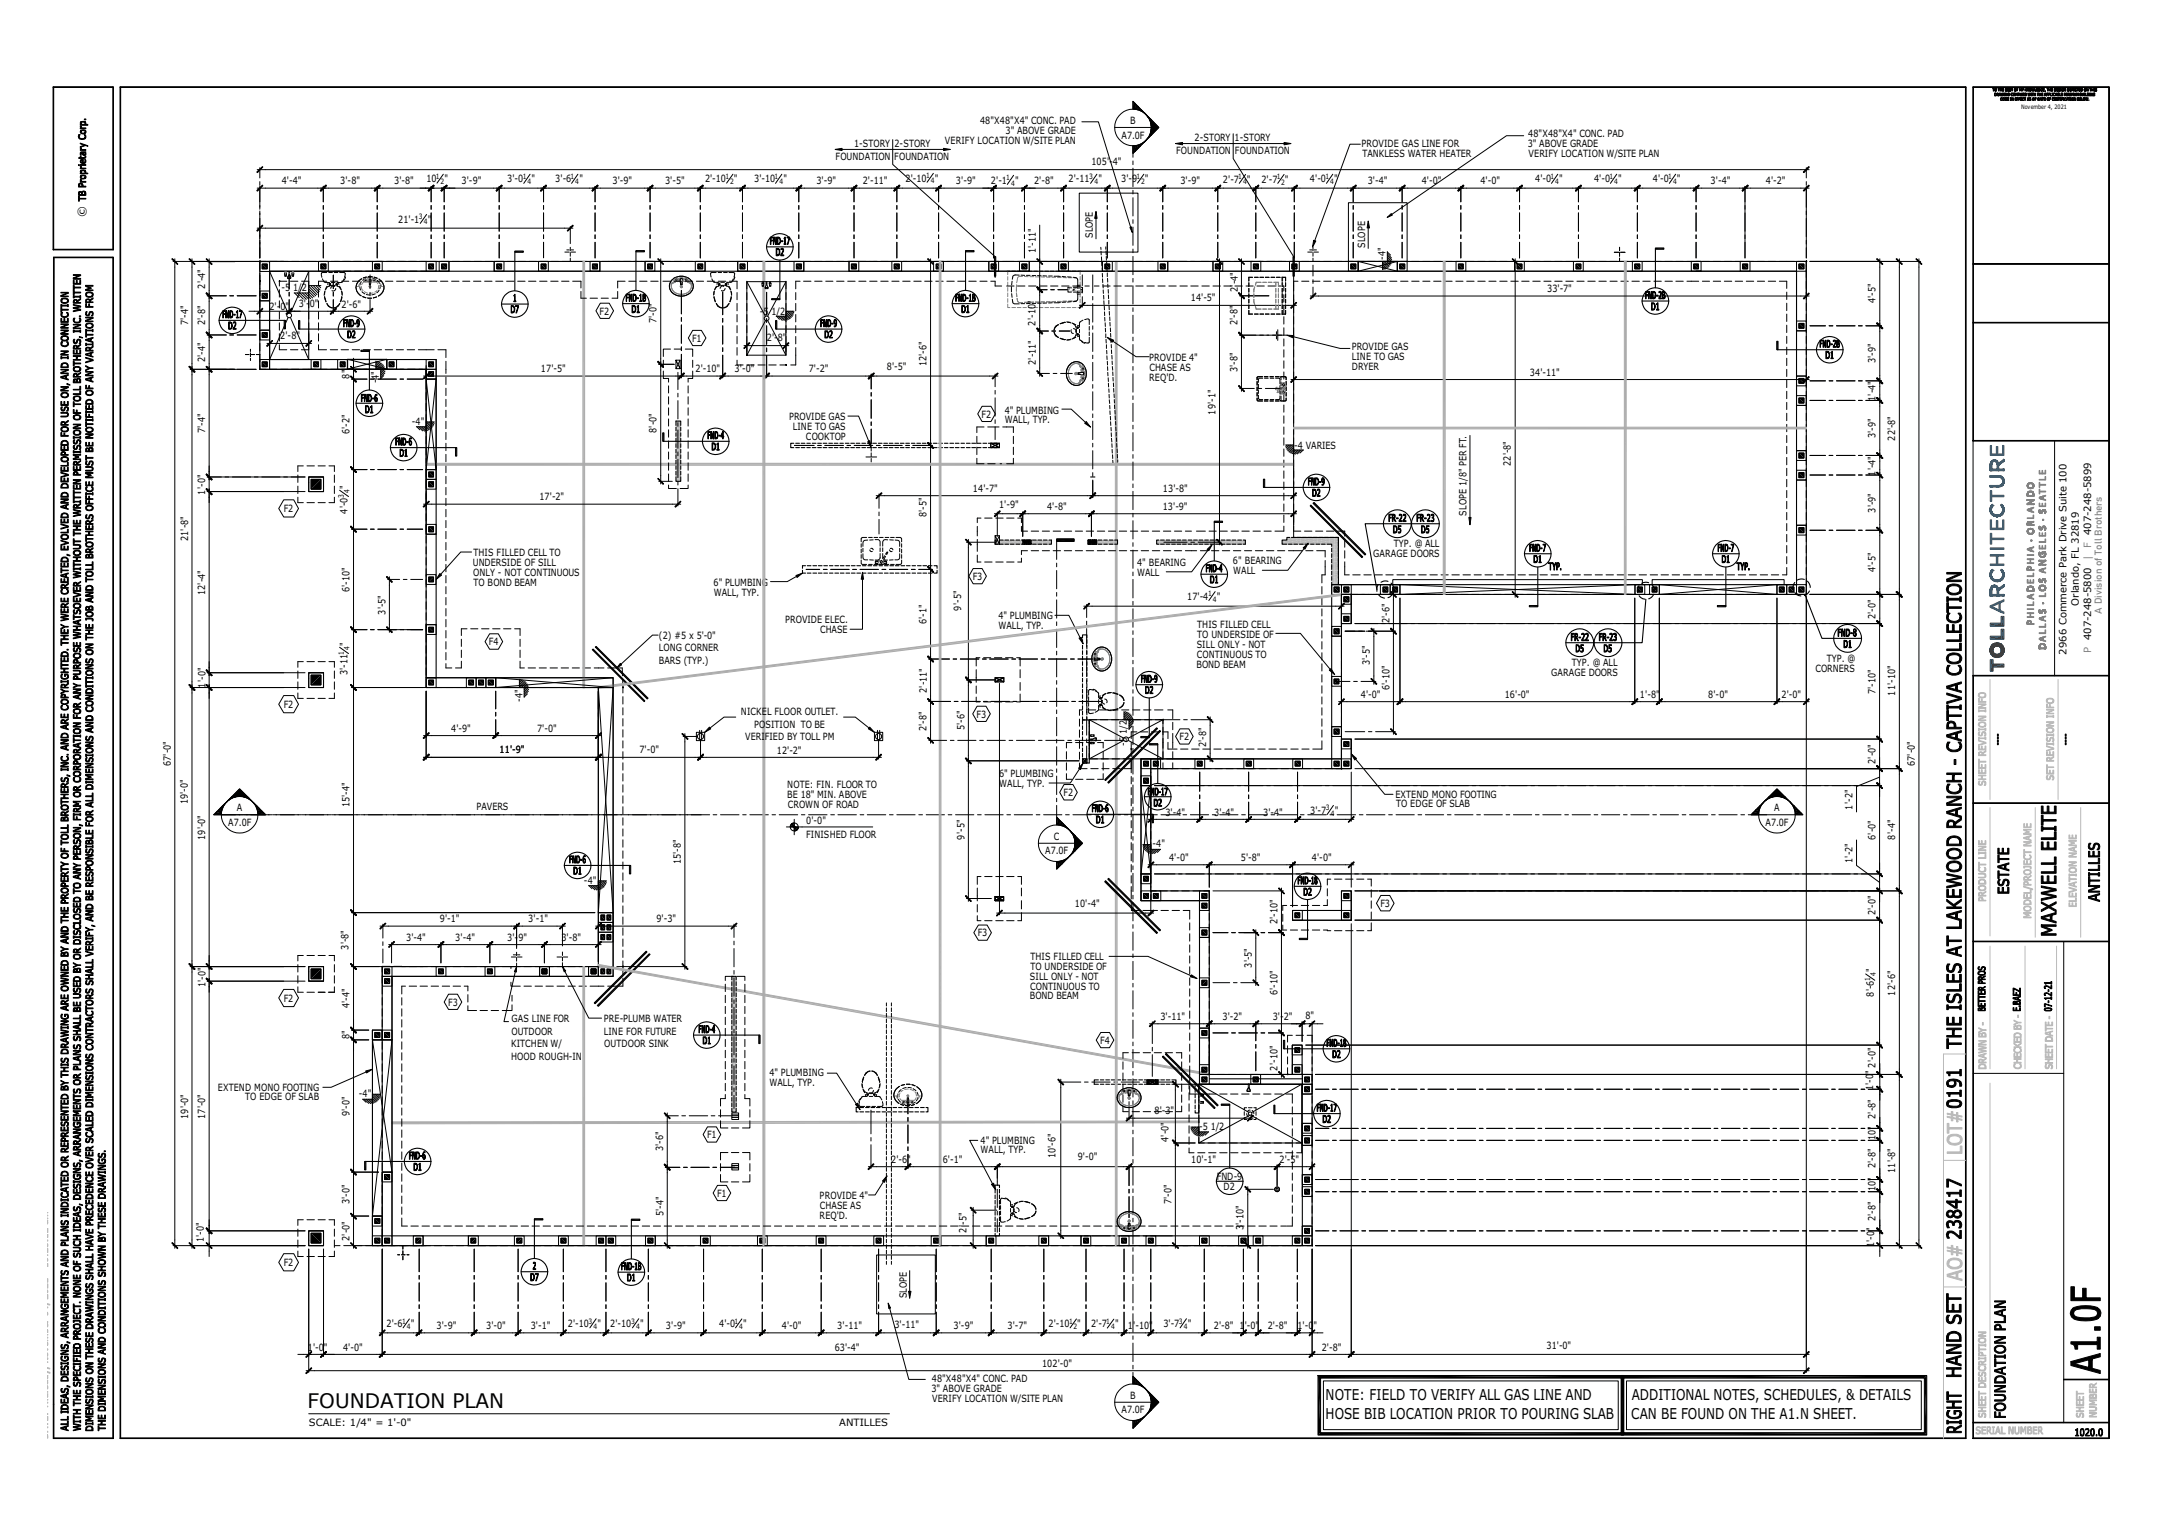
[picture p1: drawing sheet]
<svg xmlns="http://www.w3.org/2000/svg" width="420mm" height="297mm" viewBox="0 0 420 297" stroke-linecap="round" stroke-linejoin="round" font-family="sans-serif">
<defs><g id="words">
<text font-size="3.9" x="59.9" y="274">FOUNDATION PLAN</text>
<g font-size="2.9">
<text x="258.1" y="272.5">NOTE: FIELD TO VERIFY ALL GAS LINE AND</text>
<text x="317.7" y="272.5">ADDITIONAL NOTES, SCHEDULES, &amp; DETAILS</text>
<text x="258.1" y="276.1">HOSE BIB LOCATION PRIOR TO POURING SLAB</text>
<text x="317.6" y="276.1">CAN BE FOUND ON THE A1.N SHEET.</text>
</g>
<text font-size="2.1" x="16.7" y="42.2" transform="rotate(-90 16.7 42.2)">©</text>
<g font-size="1.9">
<text x="166.3" y="28.7">1-STORY</text>
<text x="174.2" y="28.7">2-STORY</text>
<text x="184" y="28">VERIFY LOCATION W/SITE PLAN</text>
<text x="190.8" y="24.1">48&quot;X48&quot;X4&quot; CONC. PAD</text>
<text x="195.8" y="26">3&quot; ABOVE GRADE</text>
<text x="218.4" y="27">A7.0F</text>
<text x="220" y="24.1">B</text>
<text x="229" y="29.9">FOUNDATION</text>
<text x="232.6" y="27.5">2-STORY</text>
<text x="240.4" y="27.5">1-STORY</text>
<text x="240.5" y="29.9">FOUNDATION</text>
<text x="265.1" y="28.6">PROVIDE GAS LINE FOR</text>
<text x="297.5" y="28.7">3&quot; ABOVE GRADE</text>
<text x="297.6" y="26.7">48&quot;X48&quot;X4&quot; CONC. PAD</text>
<text x="54.9" y="35.9">4'-4&quot;</text>
<text x="66.3" y="35.9">3'-8&quot;</text>
<text x="76.8" y="35.9">3'-8&quot;</text>
<text x="83.1" y="35.5">10</text>
<text x="86.5" y="35.5">&quot;</text>
<text x="89.9" y="35.9">3'-9&quot;</text>
<text x="98.8" y="35.5">3'-0</text>
<text x="103.5" y="35.5">&quot;</text>
<text x="108.1" y="35.5">3'-6</text>
<text x="112.8" y="35.5">&quot;</text>
<text x="119.3" y="35.9">3'-9&quot;</text>
<text x="129.5" y="35.9">3'-5&quot;</text>
<text x="137.3" y="35.5">2'-10</text>
<text x="142.9" y="35.5">&quot;</text>
<text x="146.9" y="35.5">3'-10</text>
<text x="152.5" y="35.5">&quot;</text>
<text x="159" y="35.9">3'-9&quot;</text>
<text x="162.7" y="31.1">FOUNDATION</text>
<text x="168" y="35.9">2'-11&quot;</text>
<text x="174.1" y="31.1">FOUNDATION</text>
<text x="176.3" y="35.3">2'-10</text>
<text x="182" y="35.3">&quot;</text>
<text x="186.1" y="35.9">3'-9&quot;</text>
<text x="193" y="35.7">2'-1</text>
<text x="197.7" y="35.7">&quot;</text>
<text x="201.3" y="35.9">2'-8&quot;</text>
<text x="208.1" y="35.5">2'-11</text>
<text x="212.5" y="32.1">105'-4&quot;</text>
<text x="213.9" y="35.5">&quot;</text>
<text x="218.3" y="35.5">3'-9</text>
<text x="222.9" y="35.5">&quot;</text>
<text x="229.8" y="35.9">3'-9&quot;</text>
<text x="238.1" y="35.6">2'-7</text>
<text x="242.8" y="35.6">&quot;</text>
<text x="245.6" y="35.6">2'-7</text>
<text x="250.2" y="35.6">&quot;</text>
<text x="255.1" y="35.5">4'-0</text>
<text x="259.8" y="35.5">&quot;</text>
<text x="265.3" y="30.6">TANKLESS WATER HEATER</text>
<text x="266.3" y="35.9">3'-4&quot;</text>
<text x="276.8" y="35.9">4'-0&quot;</text>
<text x="288.2" y="35.9">4'-0&quot;</text>
<text x="297.6" y="30.6">VERIFY LOCATION W/SITE PLAN</text>
<text x="298.9" y="35.5">4'-0</text>
<text x="303.6" y="35.5">&quot;</text>
<text x="310.4" y="35.5">4'-0</text>
<text x="315" y="35.5">&quot;</text>
<text x="321.8" y="35.5">4'-0</text>
<text x="326.5" y="35.5">&quot;</text>
<text x="333.1" y="35.9">3'-4&quot;</text>
<text x="343.8" y="35.9">4'-2&quot;</text>
<text x="77.6" y="43.3">21'-1</text>
<text x="83.3" y="43.3">&quot;</text>
<text x="212.8" y="46.3" transform="rotate(-90 212.8 46.3)">SLOPE</text>
<text x="201.7" y="49.3" transform="rotate(-90 201.7 49.3)">1'-11&quot;</text>
<text x="265.8" y="48.2" transform="rotate(-90 265.8 48.2)">SLOPE</text>
<text x="269.8" y="50.6" transform="rotate(-90 269.8 50.6)">-4&quot;</text>
<text x="40" y="56.2" transform="rotate(-90 40 56.2)">2'-4&quot;</text>
<text x="54.8" y="56.6">-5 1/2</text>
<text x="58.2" y="59.8">3'-0&quot;</text>
<text x="66.5" y="59.9">2'-6&quot;</text>
<text x="231.9" y="58.7">14'-5&quot;</text>
<text x="241" y="56.8" transform="rotate(-90 241 56.8)">2'-4&quot;</text>
<text x="301.2" y="56.9">33'-7&quot;</text>
<text x="365.2" y="59.1" transform="rotate(-90 365.2 59.1)">4'-5&quot;</text>
<text x="36.7" y="63.3" transform="rotate(-90 36.7 63.3)">7'-4&quot;</text>
<text x="39.9" y="63.3" transform="rotate(-90 39.9 63.3)">2'-8&quot;</text>
<text x="52.5" y="60.3">2'-0&quot;</text>
<text x="54.6" y="66">2'-8&quot;</text>
<text x="116.8" y="61.3">F2</text>
<text x="127.8" y="62.9" transform="rotate(-90 127.8 62.9)">7'-0&quot;</text>
<text x="148" y="61.2">-5 1/2</text>
<text x="201.6" y="63.4" transform="rotate(-90 201.6 63.4)">2'-10&quot;</text>
<text x="241" y="63.3" transform="rotate(-90 241 63.3)">2'-8&quot;</text>
<text x="40" y="70.5" transform="rotate(-90 40 70.5)">2'-4&quot;</text>
<text x="134.7" y="66.5">F1</text>
<text x="149.3" y="66.5">2'-8&quot;</text>
<text x="172.7" y="71.9">8'-5&quot;</text>
<text x="180.4" y="71.3" transform="rotate(-90 180.4 71.3)">12'-6&quot;</text>
<text x="201.7" y="71" transform="rotate(-90 201.7 71)">2'-11&quot;</text>
<text x="223.8" y="70.3">PROVIDE 4&quot;</text>
<text x="263.2" y="68.1">PROVIDE GAS</text>
<text x="263.2" y="70.1">LINE TO GAS</text>
<text x="263.2" y="72">DRYER</text>
<text x="365.2" y="70.7" transform="rotate(-90 365.2 70.7)">3'-9&quot;</text>
<text x="68" y="73.7" transform="rotate(-90 68 73.7)">8&quot;</text>
<text x="73.8" y="74.6" transform="rotate(-90 73.8 74.6)">-4&quot;</text>
<text x="105.3" y="72.5">17'-5&quot;</text>
<text x="135.4" y="72.4">2'-10&quot;</text>
<text x="143" y="72.4">3'-0&quot;</text>
<text x="157.5" y="72.5">7'-2&quot;</text>
<text x="223.8" y="74.1">REQ'D.</text>
<text x="223.8" y="72.2">CHASE AS</text>
<text x="241" y="72.4" transform="rotate(-90 241 72.4)">3'-8&quot;</text>
<text x="297.9" y="73.2">34'-11&quot;</text>
<text x="80.2" y="82.6">-4&quot;</text>
<text x="153.6" y="81.7">PROVIDE GAS</text>
<text x="154.4" y="83.7">LINE TO GAS</text>
<text x="191.1" y="81.3">F2</text>
<text x="195.6" y="80.5">4&quot; PLUMBING</text>
<text x="195.6" y="82.4">WALL, TYP.</text>
<text x="236.6" y="80.7" transform="rotate(-90 236.6 80.7)">19'-1&quot;</text>
<text x="365.2" y="78" transform="rotate(-90 365.2 78)">1'-4&quot;</text>
<text x="40" y="84.3" transform="rotate(-90 40 84.3)">7'-4&quot;</text>
<text x="68" y="84.5" transform="rotate(-90 68 84.5)">6'-2&quot;</text>
<text x="127.8" y="84.2" transform="rotate(-90 127.8 84.2)">8'-0&quot;</text>
<text x="156.9" y="85.6">COOKTOP</text>
<text x="252" y="87.4">-4 VARIES</text>
<text x="365.2" y="85.3" transform="rotate(-90 365.2 85.3)">3'-9&quot;</text>
<text x="369" y="85.8" transform="rotate(-90 369 85.8)">22'-8&quot;</text>
<text x="67.7" y="95.2" transform="rotate(-90 67.7 95.2)">&quot;</text>
<text x="189.4" y="95.8">14'-7&quot;</text>
<text x="226.4" y="95.8">13'-8&quot;</text>
<text x="294.2" y="90.7" transform="rotate(-90 294.2 90.7)">22'-8&quot;</text>
<text x="365.2" y="92.6" transform="rotate(-90 365.2 92.6)">1'-4&quot;</text>
<text x="39.9" y="96.3" transform="rotate(-90 39.9 96.3)">1'-0&quot;</text>
<text x="55.2" y="99.7">F2</text>
<text x="67.7" y="99.9" transform="rotate(-90 67.7 99.9)">4'-0</text>
<text x="105" y="97.4">17'-2&quot;</text>
<text x="180.4" y="100.7" transform="rotate(-90 180.4 100.7)">8'-5&quot;</text>
<text x="194.5" y="98.8">1'-9&quot;</text>
<text x="203.9" y="99.2">4'-8&quot;</text>
<text x="226.4" y="99.3">13'-9&quot;</text>
<text x="285.5" y="100.4" transform="rotate(-90 285.5 100.4)">SLOPE 1/8&quot; PER FT.</text>
<text x="365.2" y="99.8" transform="rotate(-90 365.2 99.8)">3'-9&quot;</text>
<text x="36.6" y="105.3" transform="rotate(-90 36.6 105.3)">21'-8&quot;</text>
<text x="271.4" y="106.5">TYP. @ ALL</text>
<text x="407.2" y="104.1" transform="rotate(-90 407.2 104.1)">407-248-5899</text>
<text x="92.1" y="110.2">UNDERSIDE OF SILL</text>
<text x="92.1" y="112.1">ONLY - NOT CONTINUOUS</text>
<text x="92.2" y="108.3">THIS FILLED CELL TO</text>
<text x="189.4" y="112.9">F3</text>
<text x="221.4" y="110.2">4&quot; BEARING</text>
<text x="221.4" y="112">WALL</text>
<text x="240.1" y="109.9">6&quot; BEARING</text>
<text x="240.1" y="111.7">WALL</text>
<text x="267.4" y="108.4">GARAGE DOORS</text>
<text x="365.2" y="111.4" transform="rotate(-90 365.2 111.4)">4'-5&quot;</text>
<text x="40" y="115.8" transform="rotate(-90 40 115.8)">12'-4&quot;</text>
<text x="68" y="115.2" transform="rotate(-90 68 115.2)">6'-10&quot;</text>
<text x="75.1" y="119.6" transform="rotate(-90 75.1 119.6)">3'-5&quot;</text>
<text x="92.2" y="114.1">TO BOND BEAM</text>
<text x="138.9" y="114">6&quot; PLUMBING</text>
<text x="139" y="115.9">WALL, TYP.</text>
<text x="187.2" y="118.8" transform="rotate(-90 187.2 118.8)">9'-5&quot;</text>
<text x="231.2" y="116.8">17'-4</text>
<text x="236.9" y="116.8">&quot;</text>
<text x="404.7" y="117.9" transform="rotate(-90 404.7 117.9)">Orlando, FL 32819</text>
<text x="67.7" y="125.7" transform="rotate(-90 67.7 125.7)">&quot;</text>
<text x="95.2" y="125.6">F4</text>
<text x="128.3" y="124.3">(2) #5 x 5'-0&quot;</text>
<text x="152.9" y="121.3">PROVIDE ELEC.</text>
<text x="159.7" y="123.2">CHASE</text>
<text x="180.4" y="121.5" transform="rotate(-90 180.4 121.5)">6'-1&quot;</text>
<text x="194.4" y="120.5">4&quot; PLUMBING</text>
<text x="194.4" y="122.4">WALL, TYP.</text>
<text x="233.1" y="122.2">THIS FILLED CELL</text>
<text x="233.1" y="124.1">TO UNDERSIDE OF</text>
<text x="270.6" y="121.2" transform="rotate(-90 270.6 121.2)">2'-6&quot;</text>
<text x="365.2" y="120.5" transform="rotate(-90 365.2 120.5)">2'-0&quot;</text>
<text x="407.2" y="124.6" transform="rotate(-90 407.2 124.6)">407-248-5800</text>
<text x="67.7" y="131.4" transform="rotate(-90 67.7 131.4)">3'-11</text>
<text x="128.3" y="126.7">LONG CORNER</text>
<text x="128.3" y="129.2">BARS (TYP.)</text>
<text x="233" y="129.9">BOND BEAM</text>
<text x="233" y="126">SILL ONLY - NOT</text>
<text x="233" y="128">CONTINUOUS TO</text>
<text x="266.7" y="129.5" transform="rotate(-90 266.7 129.5)">3'-5&quot;</text>
<text x="302" y="131.6">GARAGE DOORS</text>
<text x="306.1" y="129.7">TYP. @ ALL</text>
<text x="353.5" y="130.7">CORNERS</text>
<text x="355.7" y="128.8">TYP. @</text>
<text x="402.3" y="127.4" transform="rotate(-90 402.3 127.4)">2966 Commerce Park Drive Suite 100</text>
<text x="40" y="133.8" transform="rotate(-90 40 133.8)">1'-0&quot;</text>
<text x="55.2" y="137.8">F2</text>
<text x="101.7" y="136.6" transform="rotate(-90 101.7 136.6)">-4&quot;</text>
<text x="180.5" y="134.8" transform="rotate(-90 180.5 134.8)">2'-11&quot;</text>
<text x="265" y="135.8">4'-0&quot;</text>
<text x="270.6" y="134.3" transform="rotate(-90 270.6 134.3)">6'-10&quot;</text>
<text x="293" y="135.8">16'-0&quot;</text>
<text x="319.3" y="135.8">1'-8&quot;</text>
<text x="332.6" y="135.8">8'-0&quot;</text>
<text x="346.9" y="135.8">2'-0&quot;</text>
<text x="365.2" y="135.1" transform="rotate(-90 365.2 135.1)">7'-10&quot;</text>
<text x="369" y="135.4" transform="rotate(-90 369 135.4)">11'-10&quot;</text>
<text x="87.8" y="142.5">4'-9&quot;</text>
<text x="104.6" y="142.4">7'-0&quot;</text>
<text x="144.3" y="139.2">NICKEL FLOOR OUTLET.</text>
<text x="146.9" y="141.6">POSITION TO BE</text>
<text x="180.4" y="142.3" transform="rotate(-90 180.4 142.3)">2'-8&quot;</text>
<text x="187.8" y="142.2" transform="rotate(-90 187.8 142.2)">5'-6&quot;</text>
<text x="190.1" y="139.7">F3</text>
<text x="33.3" y="149.1" transform="rotate(-90 33.3 149.1)">67'-0&quot;</text>
<text x="97.3" y="146.6">11'-9&quot;</text>
<text x="124.5" y="146.6">7'-0&quot;</text>
<text x="145.1" y="144.1">VERIFIED BY TOLL PM</text>
<text x="151.3" y="146.7">12'-2&quot;</text>
<text x="219.4" y="145.1" transform="rotate(-90 219.4 145.1)">-5 1/2</text>
<text x="229.7" y="144.1">F2</text>
<text x="234.8" y="145.4" transform="rotate(-90 234.8 145.4)">2'-8&quot;</text>
<text x="365.2" y="148.7" transform="rotate(-90 365.2 148.7)">2'-0&quot;</text>
<text x="372.8" y="149.1" transform="rotate(-90 372.8 149.1)">67'-0&quot;</text>
<text x="153.3" y="153.4">NOTE: FIN. FLOOR TO</text>
<text x="153.3" y="155.4">BE 18&quot; MIN. ABOVE</text>
<text x="194.5" y="151.3">6&quot; PLUMBING</text>
<text x="194.6" y="153.2">WALL, TYP.</text>
<text x="207.1" y="154.9">F2</text>
<text x="271.7" y="155.2">EXTEND MONO FOOTING</text>
<text x="36.6" y="156.5" transform="rotate(-90 36.6 156.5)">19'-0&quot;</text>
<text x="44.5" y="160.7">A7.0F</text>
<text x="46.1" y="157.9">A</text>
<text x="68" y="157.1" transform="rotate(-90 68 157.1)">15'-4&quot;</text>
<text x="92.8" y="157.6">PAVERS</text>
<text x="153.4" y="157.3">CROWN OF ROAD</text>
<text x="157" y="160.4">0'-0&quot;</text>
<text x="226.9" y="158.8">3'-4&quot;</text>
<text x="236.4" y="158.8">3'-4&quot;</text>
<text x="246" y="158.8">3'-4&quot;</text>
<text x="255.1" y="158.4">3'-7</text>
<text x="259.9" y="158.4">&quot;</text>
<text x="271.8" y="157.1">TO EDGE OF SLAB</text>
<text x="343.7" y="160.7">A7.0F</text>
<text x="345.4" y="157.9">A</text>
<text x="360.7" y="157.6" transform="rotate(-90 360.7 157.6)">1'-2&quot;</text>
<text x="39.9" y="163.4" transform="rotate(-90 39.9 163.4)">19'-0&quot;</text>
<text x="157" y="163">FINISHED FLOOR</text>
<text x="187.8" y="163.4" transform="rotate(-90 187.8 163.4)">9'-5&quot;</text>
<text x="203.5" y="166.3">A7.0F</text>
<text x="205.2" y="163.4">C</text>
<text x="224.4" y="164.9">-4&quot;</text>
<text x="227.6" y="167.6">4'-0&quot;</text>
<text x="241.6" y="167.6">5'-8&quot;</text>
<text x="255.4" y="167.6">4'-0&quot;</text>
<text x="360.7" y="167.9" transform="rotate(-90 360.7 167.9)">1'-2&quot;</text>
<text x="365.2" y="163.4" transform="rotate(-90 365.2 163.4)">6'-0&quot;</text>
<text x="369" y="163.4" transform="rotate(-90 369 163.4)">8'-4&quot;</text>
<text x="113.7" y="172">-4&quot;</text>
<text x="132.6" y="168.2" transform="rotate(-90 132.6 168.2)">15'-8&quot;</text>
<text x="85.6" y="179.5">9'-1&quot;</text>
<text x="102.9" y="179.5">3'-1&quot;</text>
<text x="127.8" y="179.5">9'-3&quot;</text>
<text x="209.3" y="176.4">10'-4&quot;</text>
<text x="248.8" y="179.9" transform="rotate(-90 248.8 179.9)">2'-10&quot;</text>
<text x="268.8" y="176.5">F3</text>
<text x="365.2" y="178.2" transform="rotate(-90 365.2 178.2)">2'-0&quot;</text>
<text x="67.9" y="184.8" transform="rotate(-90 67.9 184.8)">3'-8&quot;</text>
<text x="79.1" y="183.1">3'-4&quot;</text>
<text x="88.6" y="183.1">3'-4&quot;</text>
<text x="98.8" y="183.1">3'-9&quot;</text>
<text x="109.3" y="183.1">3'-8&quot;</text>
<text x="190.4" y="182.2">F3</text>
<text x="200.5" y="190.7">SILL ONLY - NOT</text>
<text x="200.7" y="186.8">THIS FILLED CELL</text>
<text x="200.7" y="188.8">TO UNDERSIDE OF</text>
<text x="243.8" y="188.3" transform="rotate(-90 243.8 188.3)">3'-5&quot;</text>
<text x="364.9" y="189.3" transform="rotate(-90 364.9 189.3)">&quot;</text>
<text x="40" y="192.2" transform="rotate(-90 40 192.2)">1'-0&quot;</text>
<text x="55.2" y="195">F2</text>
<text x="68.1" y="196.2" transform="rotate(-90 68.1 196.2)">4'-4&quot;</text>
<text x="87.2" y="195.8">F3</text>
<text x="200.5" y="194.5">BOND BEAM</text>
<text x="200.6" y="192.6">CONTINUOUS TO</text>
<text x="248.8" y="193.7" transform="rotate(-90 248.8 193.7)">6'-10&quot;</text>
<text x="364.9" y="194" transform="rotate(-90 364.9 194)">8'-6</text>
<text x="369" y="193.8" transform="rotate(-90 369 193.8)">12'-6&quot;</text>
<text x="68" y="202.3" transform="rotate(-90 68 202.3)">8&quot;</text>
<text x="99.5" y="203.9">KITCHEN W/</text>
<text x="99.6" y="199">GAS LINE FOR</text>
<text x="99.6" y="201.5">OUTDOOR</text>
<text x="117.6" y="199">PRE-PLUMB WATER</text>
<text x="117.6" y="201.4">LINE FOR FUTURE</text>
<text x="117.6" y="203.8">OUTDOOR SINK</text>
<text x="214.2" y="203.2">F4</text>
<text x="225.9" y="198.5">3'-11&quot;</text>
<text x="238" y="198.5">3'-2&quot;</text>
<text x="247.8" y="198.5">3'-2&quot;</text>
<text x="254.2" y="198.4">8&quot;</text>
<text x="99.5" y="206.3">HOOD ROUGH-IN</text>
<text x="149.8" y="209.4">4&quot; PLUMBING</text>
<text x="248.8" y="208.4" transform="rotate(-90 248.8 208.4)">2'-10&quot;</text>
<text x="365.2" y="207.8" transform="rotate(-90 365.2 207.8)">2'-0&quot;</text>
<text x="42.4" y="212.3">EXTEND MONO FOOTING</text>
<text x="47.8" y="214.2">TO EDGE OF SLAB</text>
<text x="69.9" y="213.5">-4&quot;</text>
<text x="149.8" y="211.3">WALL, TYP.</text>
<text x="364.7" y="212.2" transform="rotate(-90 364.7 212.2)">1'-0&quot;</text>
<text x="36.6" y="217.8" transform="rotate(-90 36.6 217.8)">19'-0&quot;</text>
<text x="39.9" y="217.8" transform="rotate(-90 39.9 217.8)">17'-0&quot;</text>
<text x="68" y="217.2" transform="rotate(-90 68 217.2)">9'-0&quot;</text>
<text x="137.7" y="221.5">F1</text>
<text x="224.8" y="216.9">8'-3&quot;</text>
<text x="233.5" y="220">-5 1/2</text>
<text x="365.2" y="221.8" transform="rotate(-90 365.2 221.8)">10&quot;</text>
<text x="365.2" y="217.8" transform="rotate(-90 365.2 217.8)">2'-8&quot;</text>
<text x="129.1" y="224.1" transform="rotate(-90 129.1 224.1)">3'-6&quot;</text>
<text x="173.5" y="226.4">2'-6&quot;</text>
<text x="183.6" y="226.4">6'-1&quot;</text>
<text x="190.9" y="222.6">4&quot; PLUMBING</text>
<text x="190.9" y="224.5">WALL, TYP.</text>
<text x="205.5" y="225.5" transform="rotate(-90 205.5 225.5)">10'-6&quot;</text>
<text x="209.8" y="225.8">9'-0&quot;</text>
<text x="227.5" y="222.3" transform="rotate(-90 227.5 222.3)">4'-0&quot;</text>
<text x="231.9" y="226.4">10'-1&quot;</text>
<text x="249.1" y="226.3">2'-5&quot;</text>
<text x="365.2" y="227.3" transform="rotate(-90 365.2 227.3)">2'-8&quot;</text>
<text x="139.6" y="232.9">F1</text>
<text x="159.6" y="233.3">PROVIDE 4&quot;</text>
<text x="236.9" y="229.6">FND-9</text>
<text x="238.3" y="231.6">D2</text>
<text x="365.2" y="231.9" transform="rotate(-90 365.2 231.9)">10&quot;</text>
<text x="369" y="228.3" transform="rotate(-90 369 228.3)">11'-8&quot;</text>
<text x="68" y="234.4" transform="rotate(-90 68 234.4)">3'-0&quot;</text>
<text x="129.2" y="236.8" transform="rotate(-90 129.2 236.8)">5'-4&quot;</text>
<text x="159.6" y="237.2">REQ'D.</text>
<text x="159.6" y="235.2">CHASE AS</text>
<text x="188.2" y="239.9" transform="rotate(-90 188.2 239.9)">2'-5&quot;</text>
<text x="228.1" y="234.4" transform="rotate(-90 228.1 234.4)">7'-0&quot;</text>
<text x="242.1" y="239.4" transform="rotate(-90 242.1 239.4)">3'-10&quot;</text>
<text x="39.7" y="241.8" transform="rotate(-90 39.7 241.8)">1'-0&quot;</text>
<text x="68" y="241.5" transform="rotate(-90 68 241.5)">2'-0&quot;</text>
<text x="364.9" y="242.7" transform="rotate(-90 364.9 242.7)">1'-0&quot; 2'-8&quot;</text>
<text x="55.2" y="246.5">F2</text>
<text x="176.6" y="252.7" transform="rotate(-90 176.6 252.7)">SLOPE</text>
<text x="59.9" y="262.9">1'-0&quot;</text>
<text x="66.8" y="262.9">4'-0&quot;</text>
<text x="75.3" y="258.3">2'-6</text>
<text x="80" y="258.3">&quot;</text>
<text x="85" y="258.7">3'-9&quot;</text>
<text x="94.7" y="258.7">3'-0&quot;</text>
<text x="103.3" y="258.7">3'-1&quot;</text>
<text x="110.6" y="258.3">2'-10</text>
<text x="116.3" y="258.3">&quot;</text>
<text x="118.8" y="258.3">2'-10</text>
<text x="124.6" y="258.3">&quot;</text>
<text x="129.7" y="258.7">3'-9&quot;</text>
<text x="140" y="258.3">4'-0</text>
<text x="144.7" y="258.3">&quot;</text>
<text x="152.2" y="258.7">4'-0&quot;</text>
<text x="162.5" y="262.9">63'-4&quot;</text>
<text x="163" y="258.7">3'-11&quot;</text>
<text x="174.2" y="258.5">3'-11&quot;</text>
<text x="185.7" y="258.7">3'-9&quot;</text>
<text x="196.2" y="258.7">3'-7&quot;</text>
<text x="204.2" y="258.3">2'-10</text>
<text x="209.8" y="258.3">&quot;</text>
<text x="212.4" y="258.4">2'-7</text>
<text x="217.1" y="258.4">&quot;</text>
<text x="219.6" y="258.7">1'-10&quot;</text>
<text x="226.5" y="258.3">3'-7</text>
<text x="231.3" y="258.3">&quot;</text>
<text x="236.3" y="258.7">2'-8&quot; 1'-0&quot;</text>
<text x="246.8" y="258.7">2'-8&quot;</text>
<text x="252.6" y="258.7">1'-0&quot;</text>
<text x="257.3" y="262.9">2'-8&quot;</text>
<text x="301.1" y="262.5">31'-0&quot;</text>
<text x="181.4" y="269.1">48&quot;X48&quot;X4&quot; CONC. PAD</text>
<text x="202.9" y="266.1">102'-0&quot;</text>
<text x="181.4" y="271">3&quot; ABOVE GRADE</text>
<text x="181.5" y="273">VERIFY LOCATION W/SITE PLAN</text>
<text x="218.4" y="275.1">A7.0F</text>
<text x="220" y="272.2">B</text>
<text x="60.2" y="277.6">SCALE: 1/4&quot; = 1'-0&quot;</text>
<text x="163.4" y="277.6">ANTILLES</text>
</g>
<g font-size="1.9" fill="#808284">
<text x="407.2" y="108.9" transform="rotate(-90 407.2 108.9)">| F</text>
<text x="409.3" y="119.4" transform="rotate(-90 409.3 119.4)">A Division of Toll Brothers</text>
<text x="407.2" y="127.2" transform="rotate(-90 407.2 127.2)">P</text>
</g>
<g font-size="1.4">
<text x="84.9" y="34.8">1</text>
<text x="85.8" y="35.9">2</text>
<text x="101.8" y="34.8">1</text>
<text x="102.7" y="35.9">4</text>
<text x="111.1" y="34.8">1</text>
<text x="112" y="35.9">4</text>
<text x="141.3" y="34.8">1</text>
<text x="142.2" y="35.9">2</text>
<text x="150.8" y="34.8">1</text>
<text x="151.8" y="35.9">4</text>
<text x="180.3" y="34.6">1</text>
<text x="181.2" y="35.7">4</text>
<text x="195.9" y="35">1</text>
<text x="212.1" y="34.8">3</text>
<text x="213.1" y="35.9">4</text>
<text x="221.3" y="34.8">1</text>
<text x="222.2" y="35.9">2</text>
<text x="241.1" y="34.8">1</text>
<text x="242" y="35.9">4</text>
<text x="248.6" y="34.8">1</text>
<text x="249.5" y="35.9">2</text>
<text x="258.1" y="34.8">1</text>
<text x="259" y="35.9">4</text>
<text x="301.9" y="34.8">1</text>
<text x="302.8" y="35.9">4</text>
<text x="313.4" y="34.8">1</text>
<text x="314.3" y="35.9">4</text>
<text x="324.8" y="34.8">1</text>
<text x="325.8" y="35.9">4</text>
<text x="196.9" y="36.1">4</text>
<text x="81.6" y="42.6">3</text>
<text x="82.6" y="43.7">4</text>
<text x="68" y="95.9" transform="rotate(-90 68 95.9)">4</text>
<text x="67" y="96.9" transform="rotate(-90 67 96.9)">3</text>
<text x="235.2" y="116">1</text>
<text x="236.1" y="117.1">4</text>
<text x="67" y="127.4" transform="rotate(-90 67 127.4)">1</text>
<text x="68.1" y="126.5" transform="rotate(-90 68.1 126.5)">4</text>
<text x="258.2" y="157.7">3</text>
<text x="259.1" y="158.8">4</text>
<text x="364.2" y="191" transform="rotate(-90 364.2 191)">1</text>
<text x="365.2" y="190" transform="rotate(-90 365.2 190)">4</text>
<text x="78.3" y="257.6">1</text>
<text x="114.6" y="257.6">3</text>
<text x="122.9" y="257.6">3</text>
<text x="143" y="257.6">1</text>
<text x="208.2" y="257.6">1</text>
<text x="215.4" y="257.6">1</text>
<text x="229.5" y="257.6">3</text>
<text x="79.2" y="258.7">4</text>
<text x="115.6" y="258.7">4</text>
<text x="123.9" y="258.7">4</text>
<text x="143.9" y="258.7">4</text>
<text x="209" y="258.7">2</text>
<text x="216.4" y="258.7">4</text>
<text x="230.5" y="258.7">4</text>
</g>
<text font-size="1.2" x="393.5" y="21.3">November 4, 2021</text>
</g></defs>
<g fill="none" stroke="#000" stroke-width=".19">
<path d="M85.9 37.1l1.1-1.1 .1 .2-1.1 1zM85.9 36.6h141M86.5 36.3v3M96.6 37.1l1.1-1.1 .1 .2-1.1 1zM97.2 36.3v3M97.7 36l.1 .2-1.1 1-.1-.1zM103.2 33.9l-1.2 1.8M105.2 37.1l1.1-1.1 .1 .2-1.1 1zM105.8 36.3v3M106.3 36l.1 .2-1.1 1-.1-.1zM112.5 33.9l-1.2 1.8M115.3 37.1l1-1.1 .2 .2-1.1 1z"/>
<path d="M115.9 36.3v3M116.3 36l.2 .2-1.1 1-.1-.1zM126 37.1l1-1.1 .2 .2-1.1 1zM126.6 36.3v3M127 36l.2 .2-1.1 1-.1-.1zM135.8 37.1l1-1.1 .1 .2-1 1zM136.4 36.3v3M136.8 36l.1 .2-1 1-.1-.1zM142.7 33.9l-1.2 1.7M144 37.1l1.1-1.1 .1 .2-1.1 1zM144 37.1l1-1.1 .2 .2-1.1 1zM144.6 36.3v3"/>
<path d="M152.2 33.9l-1.2 1.8M154.9 37.1l1.1-1.1 .1 .2-1 1zM155.5 36.3v3M165.7 37.1l1.1-1.1 .1 .2-1.1 1zM166.3 36.3v3M166.8 36l.1 .2-1.1 1-.1-.1zM174 37.1l1.1-1.1 .1 .2-1.1 1zM174.6 36.3v3M181.7 33.7l-1.2 1.8M182.2 37.1l1-1.1 .1 .2-1.1 1zM182.8 36.3v3M183.2 36l.1 .2-1.1 1v-.1z"/>
<path d="M193.5 36.3v3M193.9 36l.2 .2-1.1 1-.1-.1zM197.4 34.1l-1.3 1.8M199.5 36.3v3M199.9 36l.1 .2-1 1-.1-.1zM206.5 37.1l1.1-1.1 .1 .2-1.1 1zM207.1 36.3v3M210.7 23.7h3.2l6.2 20.5M213.6 33.9l-1.3 1.8M215 37.1l1.1-1.1 .1 .2-1.1 1zM215.6 36.3v3M216.1 36l.1 .2-1.1 1-.1-.1z"/>
<path d="M222.7 33.9l-1.2 1.7M226.4 36.3v3M226.9 36l.1 .2-1.1 1-.1-.1zM243.9 37.1l1.1-1.1 .1 .2-1 1zM244 36.6h75.3M244.5 36.3v3M250 34l-1.2 1.7M251.5 37.1l1-1.1 .1 .2-1.1 1zM252 36.3v3M252.5 36l.1 .2-1.1 1v-.1zM259.5 33.9l-1.2 1.8M262.6 39.5h11.4v11.4h-11.4z"/>
<path d="M262.9 37.1l1.1-1.1 .1 .2-1.1 1zM263.5 36.3v3M264.9 28.1h-2.1l-6.9 19M272.4 37.1l1.1-1.1 .1 .2-1.1 1zM273 36.3v3M283.8 37.1l1.1-1.1 .1 .2-1 1zM284.4 36.3v3M284.9 36l.1 .2-1 1-.2-.1zM295.3 37.1l1-1.1 .2 .2-1.1 1zM295.9 36.3v3M296.3 36l.2 .2-1.1 1-.1-.1zM303.3 33.9l-1.2 1.8"/>
<path d="M306.7 37.1l1.1-1.1 .1 .2-1.1 1zM307.3 36.3v3M307.8 36l.1 .2-1.1 1-.1-.1zM314.8 33.9l-1.2 1.8M318.2 37.1l1.1-1.1 .1 .2-1.1 1zM318.8 36.3v3M50.5 54.7h.2M50.5 50.9h1.3M50.5 50.8h.2M50.6 50.9h.1M50.6 54.8h.1M50.6 54.7h.1"/>
<path d="M50.6 50.9v1.6M50.6 53.2v1.5M52.5 52.8h7.6v17.2h-7.6zM52.5 50.9h1.4M54.4 54.7h1.4M54.7 50.9h1.4M56.6 54.7h1.4M56.8 50.9h1.4M58.7 54.7h1.4M58.9 50.9h2.7M62 54.7h1.6M62.3 50.9h1.5"/>
<path d="M64.3 54.7h1.5M64.5 50.9h1.4M66.5 54.7h1.4M66.6 50.9h1.4M68.6 54.7h1.5M68.7 50.9h1.5M70.8 54.7h1.4M70.9 50.9h1.4M72.9 54.7h1.4M73 50.9h1.5M75.1 54.7h1.4M75.2 50.9h1.4"/>
<path d="M77.2 54.7h1.5M77.3 50.9h1.4M79.3 54.7h1.5M79.5 50.9h1.4M81.5 54.7h1.4M81.6 50.9h1.5M83 50.9h1.9v1.9h-1.9zM83.5 51.4h.9v.9h-.9zM83.7 54.7h1.3M83.7 50.9h1.5M85.8 54.7h1.4M85.9 50.9h1.4"/>
<path d="M86.5 40v.7M86.5 41.4v3.6M86.5 45.7v.7M86.5 47.2v3M87.4 52.8h-34.9v5.7M87.9 54.7h1.5M88.1 50.9h1.4M90.1 54.7h1.4M90.2 50.9h1.4M92.2 54.7h1.4M92.3 50.9h1.5M94.4 54.7h1.4"/>
<path d="M94.5 50.9h1.4M96.2 50.9h1.9v1.9h-1.9zM96.2 52.8h20.6M96.5 54.7h1.4M96.6 50.9h1.4M96.7 51.4h1v.9h-1zM97.2 40v.7M97.2 41.4v3.6M97.2 45.7v.7M97.2 47.2v3M98.6 54.7h1.5M98.8 50.9h1.4"/>
<path d="M100.2 48.9h1.7v.2h-1.7zM100.8 54.7h1.4M100.9 50.9h1.5M102.9 54.7h1.5M103 50.9h1.5M104.9 50.9h1.9v1.9h-1.9zM105.1 54.7h1.4M105.2 50.9h1.4M105.4 51.4h.9v.9h-.9zM105.8 40v.7M105.8 41.4v3.6M105.8 45.7v.7"/>
<path d="M105.8 47.2v3M107.2 54.7h1.5M107.4 50.9h1.4M109.3 54.7h1.5M109.5 50.9h1.4M111.5 54.7h1.6M111.6 50.9h2.7M114.9 50.9h1.9v1.9h-1.9zM115 50.9h1.5M115.4 51.4h.9v.9h-.9zM115.9 40v.7M115.9 41.4v3.6"/>
<path d="M115.9 45.7v.7M115.9 47.2v3M117.2 50.9h1.4M119.3 50.9h1.4M120.3 54.7h1.4M121.5 50.9h1.4M122.4 54.7h1.4M123.6 50.9h1.4M123.8 48.8h1.7v.2h-1.7zM124.5 54.7h1.5M125.6 50.9h1.9v1.9h-1.9zM125.6 52.8h11.7"/>
<path d="M125.7 50.9h1.5M126.1 51.4h.9v.9h-.9zM126.6 40v.7M126.6 41.4v3.6M126.6 45.7v.7M126.6 47.2v3M126.7 54.7h1.4M127.9 50.9h2.7M129.1 54.7h1.5M130.7 54.6a2.45 2.45 0 0 1 2.5-.8 2.45 2.45 0 0 1 1.8 1.9 2.37 2.37 0 0 1-2.3 2 2.37 2.37 0 0 1-2.4-2l.1-.5zM131.3 54.7h1.4M131.3 50.9h1.4"/>
<path d="M131.8 54.3l-.1-.1-.2 .2M131.9 54.4l-.1 .2h-.2M132.5 54.2l.4 .1-.1 1-.3 .1v-.3a.69 .69 0 0 1 0-.9zM132.7 56.5v4.6M133.4 54.7h1.5M133.4 50.9h1.5M133.7 54.3l-.1-.1-.2 .2M133.8 54.4l-.1 .2h-.2M135.4 50.9h1.9v1.9h-1.9zM135.6 54.7h1.4M135.6 50.9h1.4M135.9 51.4h.9v.9h-.9z"/>
<path d="M136.4 40v.7M136.4 41.4v3.6M136.4 45.7v.7M136.4 47.2v3M137.7 54.7h1.4M137.7 50.9h1.4M138.6 54.3l.5 .6h.9M139 57.8l.3 1M139 56.8l-.1 .6M139 57.7l.1 .5M139.1 56.6l-.1 .7M139.1 58.2l.2 .5"/>
<path d="M139.4 53l-1 .1 .1 .8M139.4 59.1l.3 .5 .8 .3-.7-.4-.3-.4M139.5 55.7l-.4 .7M139.7 54.9l-.1 .5M139.8 53h.7M139.9 54.7h1.4M139.9 50.9h1.4M140 55.7a.81 .81 0 0 0-.8 .6M140.2 55.6l-.1-.1a.2 .2 0 0 0 .1-.3 .2 .2 0 0 0-.3 0 .2 .2 0 0 0 .1 .3l-.1 .2M140.3 55.6h.8M140.3 54.9h.8M140.7 56.9v4.4"/>
<path d="M140.9 53h.7M140.9 55.8a.47 .47 0 0 0-.7 .3M141.2 56.1l-.1 .3a.39 .39 0 0 1-.6 .2M141.2 55.6h.1a.2 .2 0 0 1-.1-.3 .2 .2 0 0 1 .3-.1v.5M141.4 55.7a.73 .73 0 0 1 .8 .6M141.7 54.9l.1 .5M141.9 55.7l.4 .7M141.9 53l1.1 .1-.1 .8M141.9 59.1l-.4 .5-.6 .3 .6-.2 .5-.6M142 54.7h1.5M142 50.9h4.5M142.2 58.2l-.1 .5"/>
<path d="M142.3 56.6l.1 .7M142.4 57.7l-.1 .5M142.4 56.8l.1 .7M142.4 57.8l-.2 1M142.8 54.3l-.3 .6h-1.1M143 53.9l.1 .1-.1 .2-.3 .4M143.6 50.9h1.9v1.9h-1.9zM143.6 52.8h12.9M144.1 51.4h.9v.9h-.9zM144.6 40v.7M144.6 41.4v3.6M144.6 45.7v.7"/>
<path d="M144.6 47.2v3M147.2 50.9h1.4M149.3 56.9v4.4M149.4 50.9h1.3M151.5 50.9h4.3M154.6 50.9h1.9v1.9h-1.9zM154.9 54.7h.9M155.1 51.4h.9v.9h-.9zM155.5 40v.7M155.5 41.4v3.6M155.5 45.7v.7M155.5 47.2v3"/>
<path d="M156.5 54.7h1.4M156.5 50.9h1.4M158.6 54.7h1.5M158.6 50.9h1.5M160.8 54.7h1.4M160.8 50.9h1.4M162.9 54.7h1.4M162.9 50.9h1.4M165.1 54.7h1.4M165.1 50.9h5.7M165.3 50.9h1.9v1.9h-1.9zM165.3 52.8h18.4"/>
<path d="M165.8 51.4h1v.9h-1zM166.3 40v.7M166.3 41.4v3.6M166.3 45.7v.7M166.3 47.2v3M167.2 54.7h1.4M169.3 54.7h1.5M171.5 54.7h1.4M171.5 50.9h3.6M173.7 50.9h1.9v1.9h-1.9zM173.7 54.7h1.3M174.1 51.4h1v.9h-1z"/>
<path d="M174.6 40v.7M174.6 41.4v3.6M174.6 45.7v.7M174.6 47.2v3M175.8 54.7h1.4M175.8 50.9h1.4M177.3 50.9h4.3M177.9 54.7h1.5M180 54.7h1.5M180.6 50.4l.1-.1 1.1 1.1-.1 .1zM181.2 50.4v86.7M181.8 50.9h1.9v1.9h-1.9z"/>
<path d="M182.2 54.7h1.4M182.2 50.9h1.4M182.3 51.4h.9v.9h-.9zM182.8 40v.7M182.8 41.4v3.6M182.8 45.7v.7M182.8 47.2v3M184.4 54.7h1.4M184.4 50.9h1.4M186.5 54.7h1.4M186.5 50.9h1.4M188 48.8h1.7v.2h-1.7z"/>
<path d="M188.6 54.7h1.5M188.6 50.9h1.5M190.8 54.7h1.4M190.8 50.9h1.4M192.5 50.9h1.9v1.9h-1.9zM192.5 52.8h8.5M192.9 54.7h.9M192.9 50.9h.9M193 51.4h.9v.9h-.9zM193.5 40v.7M193.5 41.4v3.6M193.5 45.7v.7"/>
<path d="M193.5 47.2v3M196.9 55.8v1M197 57.1l.1 .8M197.1 54.7l-.1 .8M197.1 58.3l.2 .7 .2 .1h1M198.5 53.6h-1l-.3 .2-.1 .6M198.5 50.9h1.9v1.9h-1.9zM198.8 53.6h.7M198.8 59.1h.7M199 51.4h.9v.9h-.9zM199.5 40v.7M199.5 41.4v3.6"/>
<path d="M199.5 45.7v.7M199.5 47.2v3M199.9 53.6h.7M200.6 59.1h-.7M201 53.6h.7M201 59.1h.7M201.3 52.8h.7M202 53.6l.7 .1M202 59h.7M202.4 52.8h.7M203.1 53.7h.7M203.5 52.8h.7"/>
<path d="M203.8 59h-.7M204.2 53.7h.7M204.5 52.8h.7M204.9 58.9l-.7 .1M205.2 53.8h1.3M205.6 52.8h21.8M206.1 50.9h1.9v1.9h-1.9zM206.5 58.9h-1.3M206.6 51.4h1v.9h-1zM206.8 53.8l.7 .1M207.1 40v.7M207.1 41.4v3.6"/>
<path d="M207.1 45.7v.7M207.1 47.2v3M207.5 58.8h-.7M207.9 53.9h.7M208.6 58.7l-.7 .1M208.6 55.9h-.7v1h.7M209 54l.6 .1 .2 .1v1.3M209 56.9h.7M209 55.9h.7M209 56.4h.1M209.8 57.2v1.3l-.3 .1-.5 .1M209.8 55.8v.3"/>
<path d="M209.8 56.6v.4M210.1 55.9h.7v1h-.7M210.4 56.9l-.6 .1v.2l.6 .1M210.4 55.5h-.6v.3h.6M210.4 56.4h.1M215.6 40v.7M215.6 41.4v3.6M215.6 45.7v.7M215.6 47.2v3M220 44.3l.3-.1 .2 1.1zM225.5 50.9h1.9v1.9h-1.9zM225.9 51.4h1v.9h-1z"/>
<path d="M226.4 40v.7M226.4 41.4v3.6M226.4 45.7v.7M226.4 47.2v3M236.2 50.9h1.9v1.9h-1.9zM236.2 52.8h28.3M236.6 51.4h1v.9h-1zM244.5 40v.7M244.5 41.4v3.6M244.5 45.7v.7M244.5 47.2v3M250 55.7v.9"/>
<path d="M250 57.4v1.4M250 59.5v1.4M251.9 50.9h.8M251.9 57.4v1.4M251.9 59.5v1.4M252 40v.7M252 41.4v3.6M252 45.7v.7M252 47.2v3M252.7 54.7h-.8v1.9M253.4 54.7h1.4M253.4 50.9h1.4"/>
<path d="M254.6 49.1h.9M255.6 54.7h1.4M255.6 50.9h1.4M255.7 48.1v.7M255.7 49.1v.8M255.7 50.2v.7M255.8 46.8l.4 .1-.6 1.2zM255.9 49.1h.8M257.7 54.7h1.5M257.7 50.9h1.5M259.9 54.7h1.4M259.9 50.9h1.4"/>
<path d="M262 54.7h1.4M262 50.9h1.4M263.5 40v.7M263.5 41.4v3.6M263.5 45.7v.7M263.5 47.2v3M264.2 54.7h1.4M264.2 50.9h1.4M266.3 54.7h1.4M266.3 50.9h1.4M268.4 54.7h1.5M268.4 50.9h1.5"/>
<path d="M270.6 54.7h1.4M270.6 50.9h1.4M272.1 52.8h59.1M272.7 54.7h1.5M272.7 50.9h1.5M273 40v.7M273 41.4v3.6M273 45.7v.7M273 47.2v3M274.9 54.7h1.4M274.9 50.9h1.4M277 54.7h1.4"/>
<path d="M277 50.9h1.4M279.1 54.7h1.5M279.1 50.9h1.5M281.3 54.7h1.4M281.3 50.9h1.4M283.5 54.7h1.4M283.5 50.9h1.4M284.4 40v.7M284.4 41.4v3.6M284.4 45.7v.7M284.4 47.2v3M285.6 54.7h1.4"/>
<path d="M285.6 50.9h1.4M287.7 54.7h1.5M287.7 50.9h1.5M289.9 54.7h1.4M289.9 50.9h1.4M292 54.7h1.5M292 50.9h1.5M294.2 54.7h1.4M294.2 50.9h1.4M295.9 40v.7M295.9 41.4v3.6M295.9 45.7v.7"/>
<path d="M295.9 47.2v3M296.3 54.7h1.4M296.3 50.9h1.4M298.4 54.7h1.5M298.4 50.9h1.5M300.6 54.7h1.4M300.6 50.9h1.4M302.7 54.7h1.5M302.7 50.9h1.5M304.9 54.7h1.4M304.9 50.9h1.4M307 54.7h1.4"/>
<path d="M307 50.9h1.4M307.3 40v.7M307.3 41.4v3.6M307.3 45.7v.7M307.3 47.2v3M309.2 54.7h1.4M309.2 50.9h1.4M311.3 54.7h1.5M311.3 50.9h1.5M313.5 54.7h1.4M313.5 50.9h1.4M315.6 54.7h1.4"/>
<path d="M315.6 50.9h1.4M317.8 54.7h1.4M317.8 50.9h1.4M318.8 40v.7M318.8 41.4v3.6M318.8 45.7v.7M318.8 47.2v3M319.9 54.7h1.4M319.9 50.9h1.4M322 54.7h1.5M322 50.9h1.5M322.3 48.3h1.7v.2h-1.7z"/>
<path d="M324.2 54.7h1.4M324.2 50.9h1.4M326.3 54.7h1.4M326.3 50.9h1.4M328.5 54.7h.8M328.5 50.9h.8M52.5 64.3v7.6h15.1M75.3 71.9h7.7M82.4 73.7l1.1-1.1 .1 .1-1.1 1.1zM82.5 73.2h87.7M83 70h1.9v1.9h-1.9zM83 71.9h1.9v1.9h-1.9z"/>
<path d="M83 71.2v2.6M83 74.3v1.4M83 76.4v1.4M83 78.5v1.5M83.5 70.4h.9v1h-.9zM83.5 72.3h.9v1h-.9zM86.8 68.1v1.5M86.8 70.3v2.4M86.8 73.4v1.4M86.8 75.6v1.4M86.8 77.7v1.4M86.8 79.8v1.5"/>
<path d="M132.1 73.7l1-1.1 .2 .1-1.1 1.1zM132.7 61.8v.7M132.7 63.2v3.6M132.7 67.5v.7M132.7 69v4.5M133.1 72.6l.2 .1-1.1 1.1-.1-.1zM140.1 73.7l1.1-1.1 .1 .1-1.1 1.1zM140.7 62v.7M140.7 63.4v3.6M140.7 67.7v.7M140.7 69.1v4.4M141.2 72.6l.1 .1-1.1 1.1-.1-.1z"/>
<path d="M148.7 73.7l1-1.1 .2 .1-1.1 1.1zM149.3 62v.7M149.3 63.4v3.6M149.3 67.7v.8M149.3 69.2v4.3M149.7 72.6l.2 .1-1.1 1.1-.1-.1zM169 73.7l1.1-1.1 .1 .1-1 1.1zM169.6 72.8v2.9M169.6 76.4v.7M169.6 77.8v3.6M205.2 64.6l.2 .6 .7 .5M205.2 64.3l.2-.7 .7-.4-.7 .6-.1 .5"/>
<path d="M205.3 64.6l.2 .6 .6 .5M206.4 65.9l.9 .2M206.4 65.8l1.1 .3M207 62.8l-.6 .2M207 62.9l-.6 .1M207.3 62.7l-.3 .1M207.5 62.7l-.5 .2M207.7 62.7h.7M207.9 62.7l.6 .2M208.4 70.9a1.87 1.87 0 0 1 2-.3 1.87 1.87 0 0 1 1.1 1.8 2.03 2.03 0 0 1-2.6 2.4 2.47 2.47 0 0 1-.5-3.9zM208.4 66.1l-.7 .1M208.5 66l-.6 .1"/>
<path d="M208.6 64.2l-.1 .3 .2 .3 .3 .1M208.7 62.9l.8 .3M208.9 62.9l.4 .3 .2 .5M209 64l.4 .1 .1 .3-.1 .2M209.5 63.6v.1a.24 .24 0 0 1 .3-.1 .24 .24 0 0 1 .2 .3h-.5M209.5 65.7l-.8 .3M209.5 65.2h.3M209.5 65.2a.85 .85 0 0 1-.6 .7M209.5 64.9l.1 .1a.21 .21 0 0 1 .3-.1 .21 .21 0 0 1 0 .3h-.1M209.6 64.1v.7M209.8 65.1l.1-.1v.2zM209.8 63.8l.1-.1v.1z"/>
<path d="M209.8 63.3l.4 .1M209.9 72.6l1.1-.1v.4l-1.1-.1zM210.2 65.4l-.4 .1M210.2 65.2v.9l.7 .4M210.2 64.1v.7M210.6 66.4l.3 .3 .3 .1 .1-.1M210.7 73.6l.2 .2M210.7 71.7l.2 .2M210.9 62.3l-.7 .5v.9M210.9 73.5l.1 .2M210.9 71.6l.1 .2M211.2 62.2l.6-.1 .3 .1v1"/>
<path d="M212.1 65.7v1h-.9M212.1 63.5v.8M212.1 64.6v.7M250 61.6v1.5M250 63.8v1.4M250 66v1.4M250 68.1v1.4M250 70.2v1.5M250 72.4v1.4M250 74.5v1.4M250 76.7v1.4M250 78.8v1.4"/>
<path d="M251.9 61.6v1.5M251.9 63.8v1.4M251.9 66v1.4M251.9 68.1v1.4M251.9 70.2v1.5M251.9 72.4v1.4M251.9 74.5v1.4M251.9 76.7v1.4M251.9 78.8v1.4M83 80.7v1.4M83 82.8v1.4M83 85v1.4"/>
<path d="M83 87.1v1.5M83 89.2v1.5M83 91.4v12.6M86.8 82v1.4M86.8 84.2v1.4M86.8 86.3v1.4M86.8 88.4v1.5M86.8 90.6v1.4M86.8 92.7v1.4M86.8 94.9v1.4M86.8 97v1.4M86.8 99.1v1.5"/>
<path d="M154.7 86.7h3.8M159.2 86.7h.7M160.6 86.7h3.6M164.9 86.7h.7M165.1 81h2.1l2 5.1M166.3 86.7h3.6M168.6 88.9h2.1M169 86l.3-.2 .3 1.3zM169.6 82.1v.7M169.6 83.5v2.9M169.6 87.1v.7M169.6 88.1v.8"/>
<path d="M169.6 89.2v.7M170.6 96.5h42.7M170.6 86.7h.8M171.2 96.1v2.8M171.2 99.7v.7M171.6 95.9l.1 .1-1.1 1.1v-.1zM172 86.7h3.6M176.4 86.7h.7M177.8 86.7h3.8M180.7 86.1l1.1 1.1-.1 .1-1.1-1.1zM212.8 93.6v3.3M213.2 95.9l.2 .1-1.1 1.1-.1-.1z"/>
<path d="M250 80.9v1.5M250 83.1v1.4M250 85.2v1.5M250 87.4v1.4M250 89.5v1.4M250 91.7v1.4M250 93.8v1.4M250 96v1.4M250 98.1v1.4M250.3 86.6h1.6v1h1.9M250.6 86.6l-.2 .3M251 86.6l-.6 .6"/>
<path d="M251.3 86.6l-.8 .8M251.6 86.6l-.9 1M251.9 86.7l-1.1 1.1M251.9 87.1l-.9 .9M251.9 87.4l-.7 .7M251.9 80.9v1.5M251.9 83.1v1.4M251.9 85.2v1.5M251.9 87.4v1.4M251.9 89.5v1.4M251.9 91.7v1.4M251.9 93.8v1.4"/>
<path d="M251.9 96v1.4M251.9 98.1v1.4M252.1 87.6l-.7 .6M252.4 87.6l-.8 .7M252.7 87.6l-.8 .8M253.1 87.6l-.9 .8M253.4 87.6l-.8 .7M253.7 87.6l-.6 .6M286.2 84.8v15.9M83 102.1h1.9v1.9h-1.9zM83 104.3v1.4M83 106.4v1.4"/>
<path d="M83 108.5v1.5M83 110.7v1.4M83 112.8v1.5M83 115v1.4M83 117.1v1.5M83 119.3v1.4M83.5 102.5h.9v1h-.9zM86.8 101.3v1.4M86.8 103.4v1.5M86.8 105.6v1.4M86.8 107.7v1.4M86.8 109.9v1.4"/>
<path d="M86.8 112v1.5M86.8 114.2v1.4M86.8 116.3v1.4M86.8 118.4v1.5M155 112l1.3-.5-1.1 .9zM155.3 112.1l-2 1.1h-3.3M157 110.8h2.6M160.3 110.8h.7M161.8 110.8h3.5M166 110.8h.8M167.5 110.8h3.5M167.9 111.4l.2 1.3h-.4z"/>
<path d="M167.9 112.5v10h-2.4M171.2 101.1v2.8M171.7 110.8h.8M173.2 110.8h3.5M177.5 110.8h.7M178.9 110.8h2.7M180.6 110.3l.1-.1 1.1 1.1-.1 .1zM205.4 119.8h2.7l2.3 4.6M250 100.2v1.5M250 102.4v1M251.9 100.2v1.5M251.9 102.4v1"/>
<path d="M286 100.7h.4l-.2 1.5zM83 131.9h1.9v1.9h-1.9zM83 121.6h1.9v1.9h-1.9zM83 132.1v1.7h.9M83 121.4v10.5h13.5M83.5 132.4h.9v.9h-.9zM83.5 122.1h.9v.9h-.9zM84.6 133.8h1.5M86.8 133.8h1.4M86.8 129.2v.8h1.2M86.8 120.6v1.4M86.8 122.7v1.5"/>
<path d="M86.8 124.9v1.4M86.8 127v1.4M88.7 130h1.1M88.9 133.8h2M91.7 133.8h1.3M93.8 133.8h1.4M95.9 133.8h1.5M98 133.8h1.5M100.2 133.8h1.9M101.3 130h.8M102.8 130h1.5M102.8 133.8h1.5"/>
<path d="M105 130h1.4M105 133.8h1.4M107.1 130h1.4M107.1 133.8h1.4M109.3 130h1.4M109.3 133.8h1.4M111.4 130h1.4M111.4 133.8h1.4M113.5 130h1.5M113.5 133.8h1.5M115.7 130h1.9M115.7 133.8h.8"/>
<path d="M118.3 130h2.9v1.5M121.2 133.8h.2M121.2 132.2l.1 1.6M121.3 133.9h.1M121.3 133.7h.1M180.6 136.1l.1-.1 1.1 1-.1 .1zM180.7 127.7l1.1 1-.1 .2-1.1-1.1zM180.8 128.3h4.1M180.8 136.5h4.3M185.6 128.3h.7M185.8 136.5h.7M187 128.3h3.6"/>
<path d="M187.2 136.5h3.6M191.3 128.3h.7M191.5 136.5h.7M192.7 128.3h3.6M193 136.5h3.6M197 128.3h.7M197.3 136.5h.7M198.4 128.3h3.6M198.7 136.5h3.6M202.7 128.3h.8M203 136.5h.7M204.1 128.3h3.6"/>
<path d="M204.4 136.5h3.6M208.4 128.3h.8M208.7 136.5h.7M209.9 128.3h4M210.1 124.2l.4-.2 .4 1.3zM210.1 136.5h4.3M43.1 158.6h3.6M47.4 158.6h.7M48.8 158.6h3.6M53.1 158.6h.7M54.6 158.6h3.5M58.8 158.6h.8"/>
<path d="M60.3 158.6h3.5M64.6 158.6h.7M66 158.6h3.6M70.3 158.6h.7M71.7 158.6h3.6M76 158.6h.7M77.4 158.6h3.6M81.7 158.6h.7M83.1 158.6h3.6M87.4 158.6h.7M88.9 158.6h3.5M93.1 158.6h.8"/>
<path d="M94.6 158.6h3.5M98.8 158.6h.8M100.3 158.6h3.5M104.6 158.6h.7M106 158.6h3.6M110.3 158.6h.7M111.7 158.6h3.6M116 158.6h.7M117.4 158.6h3.6M121.7 158.6h.7M123.1 158.6h3.6M127.4 158.6h.7"/>
<path d="M128.9 158.6h3.6M133.1 158.6h.8M134.6 158.6h3.6M138.9 158.6h.7M140.3 158.6h3.6M144.6 158.6h.7M146 158.6h3.6M150.3 158.6h.7M151.7 158.6h3.6M154.6 159.5v3M156 158.6h.7M157.4 158.6h3.6"/>
<path d="M161.8 158.6h.7M163.2 158.6h3.6M167.5 158.6h.7M168.9 158.6h3.6M173.2 158.6h.7M174.6 158.6h3.6M178.9 158.6h.7M180.3 158.6h3.6M184.6 158.6h.7M186.1 158.6h3.5M190.3 158.6h.8M191.8 158.6h3.5"/>
<path d="M196 158.6h.8M197.5 158.6h3.5M201.8 158.6h.7M203.2 158.6h3.6M207.5 158.6h.7M208.9 158.6h3.6M210.4 149.4l-2 3h-4.1M210.9 148.5l-.5 1.3-.4-.3zM213.2 158.6h.7M214.6 158.6h3.6M218.9 158.6h.7M220.3 158.6h3.6"/>
<path d="M224.6 158.6h.7M226.1 158.6h3.5M230.3 158.6h.8M231.8 158.6h3.5M236.1 158.6h.7M237.5 158.6h3.5M241.8 158.6h.7M243.2 158.6h3.6M247.5 158.6h.7M248.9 158.6h3.6M253.2 158.6h.7M254.6 158.6h3.6"/>
<path d="M259 158.6h.7M260.3 158.6h3.6M264.7 158.6h.7M266.1 158.6h3.6M270.4 158.6h.7M271.8 158.6h3.6M276.1 158.6h.7M277.5 158.6h3.6M281.8 158.6h.7M283.3 158.6h3.5M287.5 158.6h.7M289 158.6h3.5"/>
<path d="M293.2 158.6h.8M294.7 158.6h3.5M299 158.6h.7M300.4 158.6h3.6M304.7 158.6h.7M306.1 158.6h3.6M310.4 158.6h.7M311.8 158.6h3.6M316.1 158.6h.7M317.5 158.6h3.6M321.8 158.6h.7M323.3 158.6h3.5"/>
<path d="M327.5 158.6h.8M329 158.6h3.5M333.2 158.6h.8M334.7 158.6h3.5M339 158.6h.7M340.4 158.6h3.6M116.5 177.6h2.9v1.9h-2.9zM117 178.1h.7v1h-.7zM118.2 178.1h.7v1h-.7zM119.4 177.6v10.5M153.1 161h16.8M153.9 160.8l.7 .2h-.8z"/>
<path d="M154.1 160.3l.5-.2v.9zM154.1 160.3l.5 .7-.7-.2zM154.6 161l.6 .6-.4 .2h-.2zM154.6 161l.8 .2-.2 .4zM154.6 161h.8v.2zM76.3 190h43.1M99.5 191.2v.7h1.8M101.3 188.1h-1.8v.4M102 191.9h1.5M102 188.1h1.5M104.2 191.9h1.4M104.2 188.1h1.4"/>
<path d="M105.1 188.1h1.9v1.9h-1.9zM105.5 188.6h1v.9h-1zM106.3 191.9h1.4M106.3 188.1h1.4M108.5 191.9h1.4M108.5 188.1h1.4M110.6 191.9h1.4M110.6 188.1h1.4M112.7 191.9h1.5M112.7 188.1h1.5M114.9 191.9h2.7M114.9 188.1h1.6"/>
<path d="M116.5 188.1h2.9v1.9h-2.9zM117 188.6h.7v.9h-.7zM118.2 188.6h.7v.9h-.7zM121.2 188.1h.2M121.3 188.2h.1M121.3 188h.1M121.3 188.1v1.6M121.3 190.4v1.5h-3M206 210.1l.1-.1 1 1.1-.1 .1zM206.2 210.6h4.2M206.5 210.1v30.9M211.2 210.6h.7"/>
<path d="M212.6 210.6h3.6M216.9 210.6h.7M218.3 210.6h3.6M222.6 210.6h.7M224 210.6h4.3M104.1 237.2h1.6v.2h-1.6zM122.9 237.3h1.7v.2h-1.7zM190.4 222h-1.6l4.6 8.6M193 230.5l.5-.2 .4 1.3zM193.6 227.5l1-1 .2 .1-1.1 1.1zM193.6 227.1h26.8M194.2 226.7v2.6"/>
<path d="M194.2 230v.8M194.2 231.5v3.5M194.2 235.8v.7M194.2 237.2v2.6M194.8 236.8l.1 1h.8M194.8 234.7v.7M194.8 235.7v.7M195.7 233.3a.53 .53 0 0 1 .6 .3M195.7 233.3l-.6-.1-.2 .1-.1 1M196.1 233.5l.6 .4 .1 .9M196.8 236.6h.3M196.8 236.3v.9l-.7 .5"/>
<path d="M196.8 235.2v.7M197.1 234.4l-.3 .1M197.4 235.2v.7M197.4 236.1a.22 .22 0 0 0-.3-.1 .22 .22 0 0 0-.1 .3h.4M197.4 236.3a.85 .85 0 0 0 .7 .7M197.4 234.7v.1a.22 .22 0 0 0-.3-.1 .22 .22 0 0 0-.1 .3h.4M197.5 236.8l.7 .3M197.5 235.3v.5l.2 .2h.3M198 235.1l.2 .1a.43 .43 0 0 1 .1 .6M198.1 234.1a.85 .85 0 0 0-.7 .7M198.2 234l-.7 .3M198.4 237.2h.7"/>
<path d="M198.5 237.2l.8 .1M199.1 233.8l-.7 .2M199.3 233.8h-.8M199.5 233.8l1 .3M199.5 237.2l1-.2-.9 .3M199.6 233.8l.9 .3M200.8 234.3l.5 .4M200.9 234.3l.6 .4 .2 .7M201.3 234.6l.4 .8M201.7 235.7l-.4 .8-.5 .3M201.7 235.7l-.4 .8-.4 .3M219.2 227.5l1.1-1 .1 .1-1 1.1z"/>
<path d="M219.8 226.7v4.1M219.8 231.5v.7M219.8 232.9v4.1M76.3 242.4h6.1M91.2 242.4h36.4M91.7 259.9l1.1-1.1 .1 .1-1.1 1.1zM91.8 259.4h26.7M92.3 243.1v4.4M92.3 248.2v.8M92.3 249.7v3.5M92.3 254v.7M92.3 255.4v4.4"/>
<path d="M100.3 259.9l1.1-1.1 .1 .1-1.1 1.1zM100.9 243.1v4.4M100.9 248.2v.8M100.9 249.7v3.5M100.9 254v.7M100.9 255.4v4.4M109.1 259.9l1.1-1.1 .1 .1-1.1 1.1zM109.7 243.1v4.4M109.7 248.2v.8M109.7 249.7v3.5M109.7 254v.7M109.7 255.4v4.4"/>
<path d="M116.1 256.7l-1.2 1.7M118 243.1v4.4M118 248.2v.8M118 249.7v3.5M118 254v.7M118 255.4v4.4M118.4 258.8l.2 .1-1.1 1.1-.1-.1zM136.4 242.4h46.8M147.5 240.5h1.9v1.9h-1.9zM147.8 259.9l1.1-1.1 .2 .1-1.1 1.1zM147.9 259.4h76.7M148 241h.9v.9h-.9z"/>
<path d="M148.4 243.1v4.4M148.4 248.2v.8M148.4 249.7v3.5M148.4 254v.7M148.4 255.4v4.4M158.9 240.5h1.9v1.9h-1.9zM159.3 259.9l1.1-1.1 .1 .1-1.1 1.1zM159.4 241h1v.9h-1zM159.9 243.1v4.4M159.9 248.2v.8M159.9 249.7v3.5M159.9 254v.7"/>
<path d="M159.9 255.4v4.4M160.4 258.8l.1 .1-1.1 1.1-.1-.1zM170.1 240.5h1.9v1.9h-1.9zM170.5 259.9l1-1.1 .2 .1-1.1 1.1zM170.6 241h.9v.9h-.9zM171.1 243.1v4.4M171.1 248.2v.8M171.1 249.7v3.5M171.1 254v.7M171.1 255.4v4.4M171.5 258.8l.2 .1-1.1 1.1-.1-.1zM181.3 240.5h1.9v1.9h-1.9z"/>
<path d="M181.7 259.9l1.1-1.1 .1 .1-1.1 1.1zM181.8 241h1v.9h-1zM182.3 243.1v4.4M182.3 248.2v.8M182.3 249.7v3.5M182.3 254v.7M182.3 255.4v4.4M182.8 258.8l.1 .1-1.1 1.1-.1-.1zM192 240.5h1.9v1.9h-1.9zM192 242.4h12.2M192.4 259.9l1.1-1.1 .1 .1-1.1 1.1zM192.5 241h1v.9h-1z"/>
<path d="M193 243.1v4.4M193 248.2v.8M193 249.7v3.5M193 254v.7M193 255.4v4.4M193.5 258.8l.1 .1-1.1 1.1-.1-.1zM202.3 240.5h1.9v1.9h-1.9zM202.6 259.9l1.1-1.1 .1 .1-1 1.1zM202.8 241h.9v.9h-.9zM203.2 243.1v4.4M203.2 248.2v.8M203.2 249.7v3.5"/>
<path d="M203.2 254v.7M203.2 255.4v4.4M203.7 258.8l.1 .1-1 1.1-.2-.1zM206 240l.1-.1 1 1.1-.1 .1zM206.2 240.5h4.2M209.6 256.7l-1.2 1.7M210.5 240.5h1.9v1.9h-1.9zM210.5 242.4h42.9M210.9 259.9l1-1.1 .1 .1-1 1.1zM211 241h.9v.9h-.9zM211.2 240.5h.7M211.5 243.1v4.4"/>
<path d="M211.5 248.2v.8M211.5 249.7v3.5M211.5 254v.7M211.5 255.4v4.4M211.9 258.8l.1 .1-1 1.1-.1-.1zM212.6 240.5h3.6M216.9 256.8l-1.3 1.7M216.9 240.5h.7M218.3 259.9l1-1.1 .2 .1-1.1 1.1zM218.3 240.5h3.6M218.9 243.1v4.4M218.9 248.2v.8"/>
<path d="M218.9 249.7v3.5M218.9 254v.7M218.9 255.4v4.4M219.3 258.8l.2 .1-1.1 1.1-.1-.1zM222.6 240.5h.7M223.1 240.5h1.9v1.9h-1.9zM223.6 241h.9v.9h-.9zM224 240.5h4.3M224.1 243.1v4.4M224.1 248.2v.8M224.1 249.7v3.5M224.1 254v.7"/>
<path d="M224.1 255.4v4.4M224.5 258.8l.2 .1-1.1 1.1-.1-.1zM233.6 240.5h1.9v1.9h-1.9zM234 241h1v.9h-1zM241.2 240.5h1.9v1.9h-1.9zM241.6 241h1v.9h-1zM244 240.5h1.9v1.9h-1.9zM244.5 241h.9v.9h-.9zM251.6 240.5h2v1.9h-2zM252.1 241h1v.9h-1z"/>
<circle cx="140.1" cy="55.3" r=".07"/>
<circle cx="141.4" cy="55.3" r=".07"/>
<circle cx="154.6" cy="160.9" r=".77"/>
<circle cx="197.1" cy="234.9" r=".07"/>
<circle cx="197.1" cy="236.2" r=".07"/>
</g>
<g fill="none" stroke="#000" stroke-width=".21">
<path d="M50.6 50.9h36.8v1.9h-34.9v5.7h-1.9zM50.6 58.5v5.8M52.5 58.5v5.8M87.4 50.9h8.8M87.4 52.8h8.8M96.2 50.9h20.6v1.9h-20.6zM97.6 59.2h5.3M100.2 49v7.6M116.8 50.9h8.8M116.8 52.8h8.8M121.2 59.1h5.2M123.8 48.9v7.6"/>
<path d="M125.6 50.9h11.7v1.9h-11.7zM137.3 50.9h6.3M137.3 52.8h6.3M143.6 50.9h12.9v1.9h-12.9zM156.5 50.9h8.8M156.5 52.8h8.8M165.3 50.9h18.4v1.9h-18.4zM183.7 50.9h8.8M183.7 52.8h8.8M185.4 59.1h5.2M188 48.9v7.6M192.5 50.9h7.9v1.9h-7.9z"/>
<path d="M200.4 50.9h5.7M200.4 52.8h5.7M206.1 50.9h21.3v1.9h-21.3zM227.4 50.9h8.8M227.4 52.8h8.8M236.2 50.9h28.3v1.9h-28.3zM264.5 50.9h7.6M264.5 52.8h7.6M319.7 58.6h5.3M322.3 48.4v7.6M331.2 50.9h-59.1v1.9h59.1M50.6 64.3h1.9v5.7h15.1v1.9h-17z"/>
<path d="M67.6 70h7.7M67.6 71.9h7.7M75.3 70h9.6v3.8h-1.9v-1.9h-7.7zM83 73.8v17.6M84.9 73.8v17.6M83 91.4h1.9v12.6h-1.9zM154.6 86.3h-.6v.8h.6M154.9 87.1h.8M154.9 86.3h.8M156 87.1h.7M156 86.3h.7M157.1 87.1h.7"/>
<path d="M157.1 86.3h.7M158.2 87.1h.7M158.2 86.3h.7M159.2 87.1h.7M159.2 86.3h.7M160.3 87.1h.7M160.3 86.3h.7M161.4 87.1h.7M161.4 86.3h.7M162.4 87.1h.8M162.4 86.3h.8M163.5 87.1h.7"/>
<path d="M163.5 86.3h.7M164.6 87.1h.7M164.6 86.3h.7M165.7 87.1h.7M165.7 86.3h.7M166.7 87.1h.7M166.7 86.3h.7M167.8 87.1h.7M167.8 86.3h.7M168.9 87.1h.7M168.9 86.3h.7M169.9 87.1h.7"/>
<path d="M169.9 86.3h.7M171 87.1h.7M171 86.3h.7M172.1 87.1h.7M172.1 86.3h.7M173.1 87.1h.8M173.1 86.3h.8M174.2 87.1h.8M174.2 86.3h.8M175.3 87.1h.7M175.3 86.3h.7M176.4 87.1h.7"/>
<path d="M176.4 86.3h.7M177.5 87.1h.6M177.5 86.3h.6M178.5 87.1h.7M178.5 86.3h.7M179.6 87.1h.7M179.6 86.3h.7M180.7 87.1h.7M180.7 86.3h.7M181.7 87.1h.8M181.7 86.3h.8M182.8 87.1h.7"/>
<path d="M182.8 86.3h.7M183.9 87.1h.7M183.9 86.3h.7M185 87.1h.7M185 86.3h.7M186 87.1h.7M186 86.3h.7M187.1 87.1h.7M187.1 86.3h.7M188.2 87.1h.7M188.2 86.3h.7M189.2 87.1h.7"/>
<path d="M189.2 86.3h.7M190.3 87.1h.7M190.3 86.3h.7M191.4 87.1h.7M191.4 86.3h.7M192.4 87.1h.8M192.4 86.3h.8M193.5 86.3h.6v.8h-.6M83 104v17.6M84.9 104v17.6M156.3 111v.5h.5M156.8 110.1h-.5v.5"/>
<path d="M157.2 110.1h.7M157.2 111.5h.7M158.3 110.1h.7M158.3 111.5h.7M159.3 110.1h.8M159.3 111.5h.8M160.4 110.1h.7M160.4 111.5h.7M161.5 110.1h.7M161.5 111.5h.7M162.6 110.1h.7M162.6 111.5h.7"/>
<path d="M163.6 110.1h.7M163.6 111.5h.7M164.7 110.1h.7M164.7 111.5h.7M165.8 110.1h.7M165.8 111.5h.7M166.8 110.1h.8M166.8 111.5h.8M167.9 110.1h.7M167.9 111.5h.7M169 110.1h.7M169 111.5h.7"/>
<path d="M170.1 110.1h.7M170.1 111.5h.7M171.2 110.1h.6M171.2 111.5h.6M172.2 110.1h.7M172.2 111.5h.7M173.3 110.1h.7M173.3 111.5h.7M174.3 110.1h.7M174.3 111.5h.7M175.4 110.1h.7M175.4 111.5h.7"/>
<path d="M176.5 110.1h.7M176.5 111.5h.7M177.6 110.1h.7M177.6 111.5h.7M178.6 110.1h.8M178.6 111.5h.8M179.7 110.1h.7M179.7 111.5h.7M180.8 110.1h.7M180.8 111.5h.7M181.9 110.1h.6v.5M182.5 111v.5h-.6"/>
<path d="M83 131.9h13.5v1.9h-13.5zM83 121.6h1.9v10.3h-1.9zM96.5 131.9h22.9v1.9h-22.9M116.5 177.6h2.9v10.5h-2.9zM116.5 177.6v-43.8h2.9v43.8M74.4 188.1h45v1.9h-43.1M213.9 210.2h-.8v.8h.8M214.2 210.2h.7M214.2 211h.7M215.3 210.2h.7M215.3 211h.7M216.4 210.2h.7"/>
<path d="M216.4 211h.7M217.5 210.2h.7M217.5 211h.7M218.5 210.2h.7M218.5 211h.7M219.6 210.2h.7M219.6 211h.7M220.7 210.2h.7M220.7 211h.7M221.7 210.2h.8M221.7 211h.8M222.8 210.2h.7"/>
<path d="M222.8 211h.7M223.9 210.2h.7M223.9 211h.7M225 210.2h.7M225 211h.7M226 210.2h.7M226 211h.7M227.1 210.2h.7M227.1 211h.7M228.2 210.2h.8v.8h-.8M104.1 237.3v7.6M122.9 237.4v7.6"/>
<path d="M193.8 231.1v-.4h.8v.4M193.8 231.5v.7M193.8 232.6v.7M193.8 233.6v.8M193.8 234.7v.7M193.8 235.8v.7M193.8 236.9v.7M193.8 237.9v.7M193.8 239v.7M194.6 231.5v.7M194.6 232.6v.7M194.6 233.6v.8"/>
<path d="M194.6 234.7v.7M194.6 235.8v.7M194.6 236.9v.7M194.6 237.9v.7M194.6 239v.7M76.3 240.5h6.1v1.9h-8M82.4 240.5h8.8M82.4 242.4h8.8M91.2 240.5h36.4v1.9h-36.4zM101.5 247.5h5.2M120.3 247.6h5.2M127.6 240.5h8.8"/>
<path d="M127.6 242.4h8.8M136.4 240.5h46.8v1.9h-46.8zM183.2 240.5h8.8M183.2 242.4h8.8M192 240.5h12.2v1.9h-12.2zM193.8 240.1v.4h.8v-.4M204.2 240.5h6.3M204.2 242.4h6.3M253.4 240.5h-42.9v1.9h42.9"/>
<circle cx="100.2" cy="59.2" r="2.58"/>
<circle cx="123.8" cy="59.1" r="2.58"/>
<circle cx="188" cy="59.1" r="2.58"/>
<circle cx="322.3" cy="58.6" r="2.58"/>
<circle cx="104.1" cy="247.5" r="2.58"/>
<circle cx="122.9" cy="247.6" r="2.58"/>
</g>
<g fill="none" stroke="#808080" stroke-width=".19">
<path d="M131.1 54.4l.3 .5M131.3 55v-.1a.44 .44 0 0 0-.7 .4M131.5 54.9a.81 .81 0 0 0-.8 .5 .81 .81 0 0 0 .2 .9 2.01 2.01 0 0 0 2.1 1 2.01 2.01 0 0 0 1.6-1.8l-.1-.3-.7-.3M131.9 54.1h-.3l-.2 .3M132 54.4l-.1 .3h-.3M132.4 54.5h-.2v-.3a.78 .78 0 0 1 .9 0v.3h-.2M132.5 54.7l-.6 .1M132.8 55.6h-.3v.2M132.9 54.7l.6 .1M132.9 55.8l-.1 .2h-.3M133.8 54.1h-.3l-.2 .3M133.9 54.4l-.1 .3h-.3"/>
<path d="M134 55l.1-.1a.44 .44 0 0 1 .6 .4M134.2 54.4l-.2 .5M196.2 59.2v.7h.4M196.2 52.8v.7M196.2 53.8v.7M196.2 54.9v.7M196.2 56v.7M196.2 57v.7M196.2 58.1v.7M197 59.9h.7M197.9 57l.1 .7M198 55.4l-.1 1.3"/>
<path d="M198 58.1l.1 .5 .2 .2 .8 .1M198.1 59.9h.7M199.1 53.8h-.7l-.2 .2-.2 1M199.2 59.9h.7M199.5 58.8h.7M199.5 53.8h.7M200.2 59.9h.8M200.5 53.8h.8M201.3 58.8h-.8M201.3 59.9h.7M201.6 58.8h.7M201.6 53.9h.7"/>
<path d="M202.4 59.9h.7M202.7 58.8h.7M202.7 53.9h.7M203.5 59.9h.7M203.8 53.9l.7 .1M204.5 58.7l-.7 .1M204.5 59.9h.7M204.8 54h.7M205.5 58.7h-.7M205.6 59.9h.7M205.9 58.7h.7M205.9 54h.7"/>
<path d="M206.7 59.9h.7M207 58.6h.7M207 54l.7 .1M207.7 59.9h.7M208 54.1h.7M208.7 56.1l-.3-.1-.2 .4M208.7 58.6h-.7M208.8 59.9h.7M208.9 56.4l-.2 .3h-.4M209.1 58.6h.5M209.1 54.1h.5M209.5 56.2l-.5 .1v.3h.5"/>
<path d="M209.8 55.5v.3M209.8 57v.2M209.9 56.6h.5M209.9 56.1h.5M210.3 55.8v.3zM210.3 56.6v.3zM210.3 59.3v.6h-.4M210.3 52.8v.6M210.3 53.8v.7M210.3 54.9v1.2M210.3 56.6v1.2M210.3 58.2v.7"/>
<path d="M210.4 56.1v.5M210.4 57h.1M210.4 57.2h.1M210.4 55.6h.1M210.4 55.8h.1M209.3 72.6v.2l.2 .1M209.5 72.5l.2 .1v.2M210 70.7l.3 .3v.3M210.3 74l.6 .2M210.3 74.1v.4l-.3 .2M210.4 71.5a.89 .89 0 0 0-.6-.8 .89 .89 0 0 0-1 .3 2.12 2.12 0 0 0 .6 3.7 .82 .82 0 0 0 1-.9M210.5 71.9l.1 .6"/>
<path d="M210.6 72.9l-.1 .6M210.6 73.5v.2l.3 .3M210.6 71.6v.2l.3 .3M210.8 72.5v-.3a.49 .49 0 0 1 .4 .5 .49 .49 0 0 1-.4 .5v-.3M210.9 73.4l.2 .1v.3M210.9 71.5l.2 .1v.3M210.9 71.2l-.6 .2"/>
<circle cx="132.7" cy="55.8" r=".16"/>
<circle cx="209.5" cy="72.7" r=".15"/>
</g>
<g fill="#000">
<path d="M85.9 37.1l1.1-1.1-1 1.2zM87 36l.1 .2-1.1 1zM97.7 36l-1 1.2-.1-.1zM97.7 36l.1 .2-1.1 1zM106.3 36l-1 1.2-.1-.1zM106.3 36l.1 .2-1.1 1zM116.3 36l-.9 1.2-.1-.1zM116.3 36l.2 .2-1.1 1zM127 36l-.9 1.2-.1-.1zM127 36l.2 .2-1.1 1zM136.8 36l-.9 1.2-.1-.1zM136.8 36l.1 .2-1 1z"/>
<path d="M144 37.1l1.1-1.1-1 1.2zM145.1 36l.1 .2-1.1 1zM145 36l-.9 1.2-.1-.1zM145 36l.2 .2-1.1 1zM154.9 37.1l1.1-1.1-.9 1.2zM156 36l.1 .2-1 1zM166.8 36l-1 1.2-.1-.1zM166.8 36l.1 .2-1.1 1zM174 37.1l1.1-1.1-1 1.2zM175.1 36l.1 .2-1.1 1zM183.2 36l-1 1.2v-.1zM183.2 36l.1 .2-1.1 1z"/>
<path d="M193.9 36l-.9 1.2-.1-.1zM193.9 36l.2 .2-1.1 1zM199.9 36l-.9 1.2-.1-.1zM199.9 36l.1 .2-1 1zM206.5 37.1l1.1-1.1-1 1.2zM207.6 36l.1 .2-1.1 1zM216.1 36l-1 1.2-.1-.1zM216.1 36l.1 .2-1.1 1zM226.9 36l-1 1.2-.1-.1zM226.9 36l.1 .2-1.1 1zM243.9 37.1l1.1-1.1-.9 1.2zM245 36l.1 .2-1 1z"/>
<path d="M252.5 36l-1 1.2v-.1zM252.5 36l.1 .2-1.1 1zM262.9 37.1l1.1-1.1-1 1.2zM264 36l.1 .2-1.1 1zM272.4 37.1l1.1-1.1-1 1.2zM273.5 36l.1 .2-1.1 1zM284.9 36l-.9 1.2-.2-.1zM284.9 36l.1 .2-1 1zM296.3 36l-.9 1.2-.1-.1zM296.3 36l.2 .2-1.1 1zM307.8 36l-1 1.2-.1-.1zM307.8 36l.1 .2-1.1 1z"/>
<path d="M318.2 37.1l1.1-1.1-1 1.2zM319.3 36l.1 .2-1.1 1zM83.5 51.4l.9 .9h-.9zM83.5 51.4h.9v.9zM96.7 51.4l1 .9h-1zM96.7 51.4h1v.9zM100.2 48.9h1.7l-1.7 .2zM100.2 49.1l1.7-.2v.2zM105.4 51.4l.9 .9h-.9zM105.4 51.4h.9v.9zM115.4 51.4l.9 .9h-.9zM115.4 51.4h.9v.9z"/>
<path d="M123.8 48.8h1.7l-1.7 .2zM123.8 49l1.7-.2v.2zM126.1 51.4l.9 .9h-.9zM126.1 51.4h.9v.9zM135.9 51.4l.9 .9h-.9zM135.9 51.4h.9v.9zM144.1 51.4l.9 .9h-.9zM144.1 51.4h.9v.9zM155.1 51.4l.9 .9h-.9zM155.1 51.4h.9v.9zM165.8 51.4l1 .9h-1zM165.8 51.4h1v.9z"/>
<path d="M174.1 51.4l1 .9h-1zM174.1 51.4h1v.9zM180.6 50.4l1.2 1-.1 .1zM180.6 50.4l.1-.1 1.1 1.1zM182.3 51.4l.9 .9h-.9zM182.3 51.4h.9v.9zM188 48.8h1.7l-1.7 .2zM188 49l1.7-.2v.2zM193 51.4l.9 .9h-.9zM193 51.4h.9v.9zM199 51.4l.9 .9h-.9zM199 51.4h.9v.9z"/>
<path d="M206.6 51.4l1 .9h-1zM206.6 51.4h1v.9zM220 44.3l.3-.1 .2 1.1zM225.9 51.4l1 .9h-1zM225.9 51.4h1v.9zM236.6 51.4l1 .9h-1zM236.6 51.4h1v.9zM255.8 46.8l.4 .1-.6 1.2zM322.3 48.3h1.7l-1.7 .2zM322.3 48.5l1.7-.2v.2zM83.5 70.4l.9 1h-.9zM83.5 70.4h.9v1z"/>
<path d="M83.5 72.3h.9l-.9 1zM83.5 73.3l.9-1v1zM82.4 73.7l1.1-1.1-1 1.2zM83.5 72.6l.1 .1-1.1 1.1zM133.1 72.6l-.9 1.2-.1-.1zM133.1 72.6l.2 .1-1.1 1.1zM141.2 72.6l-1 1.2-.1-.1zM141.2 72.6l.1 .1-1.1 1.1zM149.7 72.6l-.9 1.2-.1-.1zM149.7 72.6l.2 .1-1.1 1.1zM169 73.7l1.1-1.1-.9 1.2zM170.1 72.6l.1 .1-1 1.1z"/>
<path d="M169 86l.3-.2 .3 1.3zM171.6 95.9l-1 1.2v-.1zM171.6 95.9l.1 .1-1.1 1.1zM180.6 86.2l1.2 1-.1 .1zM180.7 86.1l1.1 1.1-1.2-1zM213.2 95.9l-.9 1.2-.1-.1zM213.2 95.9l.2 .1-1.1 1.1zM83.5 102.5l.9 1h-.9zM83.5 102.5h.9v1zM155 112l1.3-.5-1.1 .9zM167.9 111.4l.2 1.3h-.4zM180.6 110.3l1.2 1-.1 .1z"/>
<path d="M180.6 110.3l.1-.1 1.1 1.1zM286 100.7h.4l-.2 1.5zM83.5 132.4l.9 .9h-.9zM83.5 132.4h.9v.9zM83.5 122.1l.9 .9h-.9zM83.5 122.1h.9v.9zM180.6 127.8l1.2 .9-.1 .2zM180.6 136.1l1.2 .9-.1 .1zM180.7 127.7l1.1 1-1.2-.9zM180.6 136.1l.1-.1 1.1 1zM210.1 124.2l.4-.2 .4 1.3zM210.9 148.5l-.5 1.3-.4-.3z"/>
<path d="M117 178.1l.7 1h-.7zM117 178.1h.7v1zM118.2 178.1l.7 1h-.7zM118.2 178.1h.7v1zM153.9 160.8l.7 .2h-.8zM154 160.5l.6 .5-.7-.4zM154.1 160.3l.5 .7-.6-.5zM154.3 160.2h.2l.1 .8zM154.6 161l.2 .8h-.2zM154.6 161l.6 .6-.2 .1zM154.6 161l.8 .2v.1zM154.5 160.2l.1-.1v.9z"/>
<path d="M154.1 160.3l.2-.1 .3 .8zM153.9 160.6l.7 .4-.7-.2zM154.6 161l.4 .7-.2 .1zM154.6 161l.7 .5-.1 .1zM154.6 161l.8 .3-.1 .2zM154.6 161h.8v.2zM105.5 188.6l1 .9h-1zM105.5 188.6h1v.9zM117 188.6l.7 .9h-.7zM117 188.6h.7v.9zM118.2 188.6l.7 .9h-.7zM118.2 188.6h.7v.9z"/>
<path d="M206 210.1l1.1 1-.1 .1zM206 210.1l.1-.1 1 1.1zM104.1 237.2h1.6l-1.6 .2zM104.1 237.4l1.6-.2v.2zM122.9 237.3h1.7l-1.7 .2zM122.9 237.5l1.7-.2v.2zM193 230.5l.5-.2 .4 1.3zM194.6 226.5l-.9 1.2-.1-.2zM194.6 226.5l.2 .1-1.1 1.1zM206 240l.1-.1 1 1.1zM219.2 227.5l1.1-1-.9 1.2zM220.3 226.5l.1 .1-1 1.1z"/>
<path d="M92.8 258.8l-1 1.2-.1-.1zM92.8 258.8l.1 .1-1.1 1.1zM100.3 259.9l1.1-1.1-1 1.2zM101.4 258.8l.1 .1-1.1 1.1zM109.1 259.9l1.1-1.1-1 1.2zM110.2 258.8l.1 .1-1.1 1.1zM118.4 258.8l-.9 1.2-.1-.1zM148 241l.9 .9h-.9zM148 241h.9v.9zM147.8 259.9l1.1-1.1-.9 1.2zM148.9 258.8l.2 .1-1.1 1.1zM160.4 258.8l-1 1.2-.1-.1z"/>
<path d="M159.4 241l1 .9h-1zM159.4 241h1v.9zM160.4 258.8l.1 .1-1.1 1.1zM171.5 258.8l-.9 1.2-.1-.1zM170.6 241l.9 .9h-.9zM170.6 241h.9v.9zM171.5 258.8l.2 .1-1.1 1.1zM182.8 258.8l-1 1.2-.1-.1zM181.8 241l1 .9h-1zM181.8 241h1v.9zM182.8 258.8l.1 .1-1.1 1.1zM193.5 258.8l-1 1.2-.1-.1z"/>
<path d="M192.5 241l1 .9h-1zM192.5 241h1v.9zM193.5 258.8l.1 .1-1.1 1.1zM203.7 258.8l-.9 1.2-.2-.1zM202.8 241l.9 .9h-.9zM202.8 241h.9v.9zM203.7 258.8l.1 .1-1 1.1zM206 240l1.1 1-.1 .1zM211.9 258.8l-.9 1.2-.1-.1zM211 241l.9 .9h-.9zM211 241h.9v.9zM211.9 258.8l.1 .1-1 1.1z"/>
<path d="M219.3 258.8l-.9 1.2-.1-.1zM219.3 258.8l.2 .1-1.1 1.1zM224.5 258.8l-.9 1.2-.1-.1zM223.6 241l.9 .9h-.9zM223.6 241h.9v.9zM234 241l1 .9h-1zM234 241h1v.9zM241.6 241l1 .9h-1zM241.6 241h1v.9zM244.5 241l.9 .9h-.9zM244.5 241h.9v.9zM252.1 241l1 .9h-1z"/>
<path d="M252.1 241h1v.9zM118.4 258.8l.2 .1-1.1 1.1zM224.5 258.8l.2 .1-1.1 1.1z"/>
</g>
<g fill="#000" stroke="#000" stroke-width=".19">
<path d="M99.5 59.5l.5 .1h-.4v1.1l.4 .1-.2 .1h-.3z" fill-rule="evenodd"/>
<path d="M99.7 59.6h.3a.94 .94 0 0 1 0 1.2l-.4-.1a.57 .57 0 0 0 .5-.5 .57 .57 0 0 0-.4-.6z" fill-rule="evenodd"/>
<path d="M100.2 57.3l.1 1.3h.2v.1h-.5v-.1h.2v-1h-.2z" fill-rule="evenodd"/>
<path d="M100.4 59.5h.6l-.4 1.4h-.1l.4-1.3h-.5z" fill-rule="evenodd"/>
<path d="M121.9 57.2h.5v.2h-.4v.4h.3v.2h-.3v.7z" fill-rule="evenodd"/>
<path d="M122.5 57.2h.1v1.5z" fill-rule="evenodd"/>
<path d="M122.6 57.2l.3 1.5z" fill-rule="evenodd"/>
<path d="M123 57.2l.1 1.5h-.2z" fill-rule="evenodd"/>
<path d="M123.1 59.4l.5 .2h-.4v1.1h.4l-.2 .2h-.3z" fill-rule="evenodd"/>
<path d="M123.3 57.2l.4 .2h-.3v1.1h.3l-.2 .2h-.2z" fill-rule="evenodd"/>
<path d="M123.3 59.6h.3a.94 .94 0 0 1 0 1.1h-.4a.57 .57 0 0 0 .5-.5 .57 .57 0 0 0-.4-.6z" fill-rule="evenodd"/>
<path d="M123.4 57.4h.3a1.12 1.12 0 0 1 0 1.1h-.3a.57 .57 0 0 0 .5-.4 .57 .57 0 0 0-.2-.6z" fill-rule="evenodd"/>
<path d="M124 59.6l.3-.2v1.3h.2v.2h-.5v-.2h.2v-.9h-.2z" fill-rule="evenodd"/>
<path d="M124 58h.3v.1h-.3z" fill-rule="evenodd"/>
<path d="M124.7 57.2l.1 1.3h.2v.2h-.5v-.2h.2v-.9h-.2z" fill-rule="evenodd"/>
<path d="M125.2 57.2l.4 .1-.3 .1v.4l.4 .2h-.4v.5h.3l-.2 .2h-.2z" fill-rule="evenodd"/>
<path d="M125.4 57.4l.2-.1v.4v.2l-.3-.1a.22 .22 0 0 0 .3-.1 .22 .22 0 0 0-.2-.3z" fill-rule="evenodd"/>
<path d="M125.4 58h.3l-.1 .5h-.3a.27 .27 0 0 0 .3-.2 .27 .27 0 0 0-.2-.3z" fill-rule="evenodd"/>
<path d="M186.1 57.2h.5v.2h-.4v.4h.3v.2h-.3v.7z" fill-rule="evenodd"/>
<path d="M186.7 57.2h.2l-.1 1.5z" fill-rule="evenodd"/>
<path d="M186.9 57.2l.2 1.5-.3-1.3z" fill-rule="evenodd"/>
<path d="M187.2 57.2v1.5h-.1z" fill-rule="evenodd"/>
<path d="M187.3 59.4l.5 .2h-.4v1.1h.4l-.3 .2h-.2z" fill-rule="evenodd"/>
<path d="M187.5 57.2l.4 .2h-.4v1.1h.4l-.2 .2h-.2z" fill-rule="evenodd"/>
<path d="M187.5 59.6h.3a.94 .94 0 0 1 0 1.1h-.4a.57 .57 0 0 0 .5-.5 .57 .57 0 0 0-.4-.6z" fill-rule="evenodd"/>
<path d="M187.6 57.4h.3a1.12 1.12 0 0 1 0 1.1h-.4a.57 .57 0 0 0 .5-.4 .57 .57 0 0 0-.1-.6z" fill-rule="evenodd"/>
<path d="M188.2 58h.3v.1h-.3z" fill-rule="evenodd"/>
<path d="M188.2 59.6l.3-.2v1.3h.2v.2h-.5v-.2h.2v-.9h-.2z" fill-rule="evenodd"/>
<path d="M188.9 57.2l.1 1.3h.1v.2h-.4v-.2h.2v-.9h-.2v-.2z" fill-rule="evenodd"/>
<path d="M189.4 57.2l.4 .1-.4 .1v.4l.5 .2h-.5v.5h.4l-.2 .2h-.2z" fill-rule="evenodd"/>
<path d="M189.6 57.4l.2-.1v.4l-.1 .2-.3-.1a.22 .22 0 0 0 .3-.1 .22 .22 0 0 0-.1-.3z" fill-rule="evenodd"/>
<path d="M189.6 58h.3v.4l-.1 .1h-.4a.27 .27 0 0 0 .4-.2 .27 .27 0 0 0-.2-.3z" fill-rule="evenodd"/>
<path d="M320.4 56.7h.5v.2h-.4v.4h.3v.2h-.3v.7z" fill-rule="evenodd"/>
<path d="M321 56.7h.1v1.5z" fill-rule="evenodd"/>
<path d="M321.1 56.7l.3 1.5z" fill-rule="evenodd"/>
<path d="M321.5 56.7l.1 1.5h-.2z" fill-rule="evenodd"/>
<path d="M321.6 58.9l.5 .2h-.4v1.1h.4l-.2 .2h-.3z" fill-rule="evenodd"/>
<path d="M321.8 56.7l.4 .2h-.3v1.1h.3l-.2 .2h-.2z" fill-rule="evenodd"/>
<path d="M321.8 59.1h.3a1.12 1.12 0 0 1 0 1.1h-.4a.57 .57 0 0 0 .5-.5 .57 .57 0 0 0-.4-.6z" fill-rule="evenodd"/>
<path d="M321.9 56.9h.3a1.12 1.12 0 0 1 0 1.1h-.3a.6 .6 0 0 0 .4-.8z" fill-rule="evenodd"/>
<path d="M322.5 59.1l.3-.2v1.3h.2v.2h-.5v-.2h.2v-.9h-.2z" fill-rule="evenodd"/>
<path d="M322.5 57.4h.3v.2h-.3z" fill-rule="evenodd"/>
<path d="M323 56.8l.2-.1 .2 .1-.4 .2z" fill-rule="evenodd"/>
<path d="M323.2 56.9l.2-.1 .1 .4-.4 .8h.4v.2h-.5l.1-.4a.68 .68 0 0 0 .1-.9z" fill-rule="evenodd"/>
<path d="M323.7 56.7l.4 .1-.3 .1v.4l.4 .1h-.4v.6h.3l-.2 .2h-.2z" fill-rule="evenodd"/>
<path d="M323.9 56.9l.2-.1v.4l-.3 .1a.22 .22 0 0 0 .3-.1 .22 .22 0 0 0-.2-.3z" fill-rule="evenodd"/>
<path d="M323.9 57.4h.3l-.1 .6h-.3h.2l.1-.3z" fill-rule="evenodd"/>
<path d="M103.3 247.9l.6 .1h-.4v1.1l.4 .1-.3 .1h-.3z" fill-rule="evenodd"/>
<path d="M103.5 248h.4a1.12 1.12 0 0 1 0 1.2l-.4-.1a.57 .57 0 0 0 .4-.5 .57 .57 0 0 0-.4-.6z" fill-rule="evenodd"/>
<path d="M103.8 245.7h.4l-.4 .2z" fill-rule="evenodd"/>
<path d="M104.1 245.8l.1-.1 .1 .5-.4 .7h.4v.2h-.5l.4-1z" fill-rule="evenodd"/>
<path d="M104.2 247.9h.6l-.4 1.4h-.1l.4-1.3h-.5z" fill-rule="evenodd"/>
<path d="M121 245.7h.5v.2h-.4v.4h.4v.2h-.4v.7z" fill-rule="evenodd"/>
<path d="M121.6 245.7h.2l-.1 1.5z" fill-rule="evenodd"/>
<path d="M121.8 245.7l.2 1.5z" fill-rule="evenodd"/>
<path d="M122.1 245.7l.1 1.5h-.2z" fill-rule="evenodd"/>
<path d="M122.2 247.9l.5 .1-.4 .1v1.1l.4 .1h-.1h-.4z" fill-rule="evenodd"/>
<path d="M122.4 245.7l.5 .2h-.4v1.1l.4 .1-.3 .1h-.2z" fill-rule="evenodd"/>
<path d="M122.4 248.1l.3-.1a1.2 1.2 0 0 1 0 1.3l-.4-.1a.57 .57 0 0 0 .5-.5 .57 .57 0 0 0-.4-.6z" fill-rule="evenodd"/>
<path d="M122.6 245.9h.3a1.12 1.12 0 0 1 0 1.2l-.4-.1a.59 .59 0 0 0 .4-.5 .59 .59 0 0 0-.3-.6z" fill-rule="evenodd"/>
<path d="M123.1 248.1l.3-.2v1.3h.2v.1h-.5v-.1h.2v-1h-.2z" fill-rule="evenodd"/>
<path d="M123.1 246.5h.3v.1h-.3z" fill-rule="evenodd"/>
<path d="M123.8 245.7l.1 1.3h.2v.2h-.4v-.2h.1v-.9h-.1z" fill-rule="evenodd"/>
<path d="M124.3 245.7l.4 .1-.3 .1v.4l.4 .2h-.4v.5l.4 .1-.3 .1h-.2z" fill-rule="evenodd"/>
<path d="M124.5 245.9l.2-.1 .1 .5h-.4a.22 .22 0 0 0 .3-.1 .22 .22 0 0 0-.2-.3z" fill-rule="evenodd"/>
<path d="M124.5 246.5h.3v.4v.2l-.4-.1a.29 .29 0 0 0 .3-.2 .29 .29 0 0 0-.2-.3z" fill-rule="evenodd"/>
</g>
<path d="M83 90.4h168.9" fill="none" stroke="#acacac" stroke-width=".38"/>
<path d="M83 90.2h168.9v.4h-168.9z" fill="none" stroke="#acacac" stroke-width=".19"/>
<g fill="#acacac">
<path d="M76.3 218.7l157.3-.5v.3z"/>
<path d="M76.3 218.4l157.3-.2-157.3 .5z"/>
</g>
<g fill="none" stroke="#acacac" stroke-width=".19">
<path d="M113.5 50.9h.3v83h-.3zM148.5 50.9h.4v191.5h-.4zM182.9 50.9h.3v191.5h-.3zM217.2 50.9h.3v191.5h-.3zM249.7 105.2h.1M249.7 105.6h.1M249.7 105.9h.1M249.8 105.4h.1M249.8 105.7h.1M249.9 105.2h.1M249.9 105.6h.1M249.9 105.9h.1"/>
<path d="M249.9 105.4h.1M249.9 105.7h.1M250 105.2h.1M250 105.6h.1M250 105.9h.1M250.1 105.4h.1M250.1 105.7h.1M250.2 105.2h.1M250.2 105.6h.1M250.2 105.9h.1M250.3 105.4h.1M250.3 105.7h.1"/>
<path d="M250.4 105.2h.1M250.4 105.6h.1M250.4 105.9h.1M250.5 105.4h.1M250.5 105.7h.1M250.6 104.9h.1M250.6 105.2h.1M250.6 105.6h.1M250.6 105.9h.1M250.7 104.7h.1M250.7 105h.1M250.7 105.4h.1"/>
<path d="M250.7 105.7h.1M250.7 104.9h.1M250.7 105.2h.1M250.7 105.6h.1M250.7 105.9h.1M250.9 104.7h.1M250.9 105h.1M250.9 105.4h.1M250.9 105.7h.1M251 104.9h.1M251 105.2h.1M251 105.6h.1"/>
<path d="M251 105.9h.1M251 104.7h.1M251 105h.1M251 105.4h.1M251 105.7h.1M251.1 104.9h.1M251.1 105.2h.1M251.1 105.6h.1M251.1 105.9h.1M251.2 104.7h.1M251.2 105h.1M251.2 105.4h.1"/>
<path d="M251.2 105.7h.1M251.3 104.9h.1M251.3 105.2h.1M251.3 105.6h.1M251.3 105.9h.1M251.4 104.7h.1M251.4 105h.1M251.4 105.4h.1M251.4 105.7h.1M251.5 104.9h.1M251.5 105.2h.1M251.5 105.6h.1"/>
<path d="M251.5 105.9h.1M251.5 104.7h.1M251.5 105h.1M251.5 105.4h.1M251.5 105.7h.1M251.6 104.9h.1M251.6 105.2h.1M251.6 105.6h.1M251.6 105.9h.1M251.8 104.7h.1M251.8 105h.1M251.8 105.4h.1"/>
<path d="M251.8 105.7h.1M251.8 104.9h.1M251.8 105.2h.1M251.8 105.6h.1M251.8 105.9h.1M251.9 104.7h.1M251.9 105h.1M251.9 105.4h.1M251.9 105.7h.1M252 104.9h.1M252 105.2h.1M252 105.6h.1"/>
<path d="M252 105.9h.1M252.1 104.7h.1M252.1 105h.1M252.1 105.4h.1M252.1 105.7h.1M252.2 104.9h.1M252.2 105.2h.1M252.2 105.6h.1M252.2 105.9h.1M252.3 104.7h.1M252.3 105h.1M252.3 105.4h.1"/>
<path d="M252.3 105.7h.1M252.3 104.9h.1M252.3 105.2h.1M252.3 105.6h.1M252.3 105.9h.1M252.4 104.7h.1M252.4 105h.1M252.4 105.4h.1M252.4 105.7h.1M252.6 104.9h.1M252.6 105.2h.1M252.6 105.6h.1"/>
<path d="M252.6 105.9h.1M252.6 104.7h.1M252.6 105h.1M252.6 105.4h.1M252.6 105.7h.1M252.7 104.9h.1M252.7 105.2h.1M252.7 105.6h.1M252.7 105.9h.1M252.8 104.7h.1M252.8 105h.1M252.8 105.4h.1"/>
<path d="M252.8 105.7h.1M252.9 104.9h.1M252.9 105.2h.1M252.9 105.6h.1M252.9 105.9h.1M253 104.7h.1M253 105h.1M253 105.4h.1M253 105.7h.1M253.1 104.9h.1M253.1 105.2h.1M253.1 105.6h.1"/>
<path d="M253.1 105.9h.1M253.2 104.7h.1M253.2 105h.1M253.2 105.4h.1M253.2 105.7h.1M253.3 104.9h.1M253.3 105.2h.1M253.3 105.6h.1M253.3 105.9h.1M253.4 104.7h.1M253.4 105h.1M253.4 105.4h.1"/>
<path d="M253.4 105.7h.1M253.4 104.9h.1M253.4 105.2h.1M253.4 105.6h.1M253.4 105.9h.1M253.5 104.7h.1M253.5 105h.1M253.5 105.4h.1M253.5 105.7h.1M253.6 104.9h.1M253.6 105.2h.1M253.6 105.6h.1"/>
<path d="M253.6 105.9h.1M253.7 104.7h.1M253.7 105h.1M253.7 105.4h.1M253.7 105.7h.1M253.8 104.9h.1M253.8 105.2h.1M253.8 105.6h.1M253.8 105.9h.1M253.9 104.7h.1M253.9 105h.1M253.9 105.4h.1"/>
<path d="M253.9 105.7h.1M254 104.9h.1M254 105.2h.1M254 105.6h.1M254 105.9h.1M254 104.7h.1M254 105h.1M254 105.4h.1M254 105.7h.1M254.2 104.9h.1M254.2 105.2h.1M254.2 105.6h.1"/>
<path d="M254.2 105.9h.1M254.3 104.7h.1M254.3 105h.1M254.3 105.4h.1M254.3 105.7h.1M254.3 104.9h.1M254.3 105.2h.1M254.3 105.6h.1M254.3 105.9h.1M254.4 104.7h.1M254.4 105h.1M254.4 105.4h.1"/>
<path d="M254.4 105.7h.1M254.5 104.9h.1M254.5 105.2h.1M254.5 105.6h.1M254.5 105.9h.1M254.6 104.7h.1M254.6 105h.1M254.6 105.4h.1M254.6 105.7h.1M254.7 104.9h.1M254.7 105.2h.1M254.7 105.6h.1"/>
<path d="M254.7 105.9h.1M254.8 104.7h.1M254.8 105h.1M254.8 105.4h.1M254.8 105.7h.1M254.9 104.9h.1M254.9 105.2h.1M254.9 105.6h.1M254.9 105.9h.1M255 104.7h.1M255 105h.1M255 105.4h.1"/>
<path d="M255 105.7h.1M255.1 104.9h.1M255.1 105.2h.1M255.1 105.6h.1M255.1 105.9h.1M255.1 104.7h.1M255.1 105h.1M255.1 105.4h.1M255.1 105.7h.1M255.2 104.9h.1M255.2 105.2h.1M255.2 105.6h.1"/>
<path d="M255.2 105.9h.1M255.3 104.7h.1M255.3 105h.1M255.3 105.4h.1M255.3 105.7h.1M255.4 104.9h.1M255.4 105.2h.1M255.4 105.6h.1M255.4 105.9h.1M255.5 104.7h.1M255.5 105h.1M255.5 105.4h.1"/>
<path d="M255.5 105.7h.1M255.6 104.9h.1M255.6 105.2h.1M255.6 105.6h.1M255.6 105.9h.1M255.7 104.7h.1M255.7 105h.1M255.7 105.4h.1M255.7 105.7h.1M255.7 104.9h.1M255.7 105.2h.1M255.7 105.6h.1"/>
<path d="M255.7 105.9h.1M255.9 104.7h.1M255.9 105h.1M255.9 105.4h.1M255.9 105.7h.1M255.9 104.9h.1M255.9 105.2h.1M255.9 105.6h.1M255.9 105.9h.1M256 104.7h.1M256 105h.1M256 105.4h.1"/>
<path d="M256 105.7h.1M256.1 104.9h.1M256.1 105.2h.1M256.1 105.6h.1M256.1 105.9h.1M256.2 104.7h.1M256.2 105h.1M256.2 105.4h.1M256.2 105.7h.1M256.3 104.9h.1M256.3 105.2h.1M256.3 105.6h.1"/>
<path d="M256.3 105.9h.1M256.4 104.7h.1M256.4 105h.1M256.4 105.4h.1M256.4 105.7h.1M256.5 104.9h.1M256.5 105.2h.1M256.5 105.6h.1M256.5 105.9h.1M256.6 104.7h.1M256.6 105h.1M256.6 105.4h.1"/>
<path d="M256.6 105.7h.1M256.7 104.9h.1M256.7 105.2h.1M256.7 105.6h.1M256.7 105.9h.1M256.8 104.7h.1M256.8 105h.1M256.8 105.4h.1M256.8 105.7h.1M256.8 104.9h.1M256.8 105.2h.1M256.8 105.6h.1"/>
<path d="M256.8 105.9h.1M256.9 104.7h.1M256.9 105h.1M256.9 105.4h.1M256.9 105.7h.1M257 104.9h.1M257 105.2h.1M257 105.6h.1M257 105.9h.1M257.1 104.7h.1M257.1 105h.1M257.1 105.4h.1"/>
<path d="M257.1 105.7h.1M257.2 104.9h.1M257.2 105.2h.1M257.2 105.6h.1M257.2 105.9h.1M257.3 104.7h.1M257.3 105h.1M257.3 105.4h.1M257.3 105.7h.1M257.4 104.9h.1M257.4 105.2h.1M257.4 105.6h.1"/>
<path d="M257.4 105.9h.1M257.5 104.7h.1M257.5 105h.1M257.5 105.4h.1M257.5 105.7h.1M257.6 104.9h.1M257.6 105.2h.1M257.6 105.6h.1M257.6 105.9h.1M257.6 104.7h.1M257.6 105h.1M257.6 105.4h.1"/>
<path d="M257.6 105.7h.1M257.7 104.9h.1M257.7 105.2h.1M257.7 105.6h.1M257.7 105.9h.1M257.8 104.7h.1M257.8 105h.1M257.8 105.4h.1M257.8 105.7h.1M257.9 104.9h.1M257.9 105.2h.1M257.9 105.6h.1"/>
<path d="M257.9 105.9h.1M258 104.7h.1M258 105h.1M258 105.4h.1M258 105.7h.1M258.1 104.9h.1M258.1 105.2h.1M258.1 105.6h.1M258.1 105.9h.1M258.2 104.7h.1M258.2 105h.1M258.2 105.4h.1"/>
<path d="M258.2 105.7h.1M258.3 104.9h.1M258.3 105.2h.1M258.3 105.6h.1M258.3 105.9h.1M258.4 104.7h.1M258.4 105h.1M258.4 105.4h.1M258.4 105.7h.1M258.4 104.9h.1M258.4 105.2h.1M258.4 105.6h.1"/>
<path d="M258.4 105.9h.1M258.5 104.7h.1M258.5 105h.1M258.5 105.4h.1M258.5 105.7h.1M258.6 104.9h.1M258.6 105.2h.1M258.6 105.6h.1M258.6 105.9h.1M258.7 104.7h.1M258.7 105h.1M258.7 105.4h.1"/>
<path d="M258.7 105.7h.1M258.8 104.9h.1M258.8 105.2h.1M258.8 105.6h.1M258.8 105.9h.1M258.9 104.7h.1M258.9 105h.1M258.9 105.4h.1M258.9 105.7h.1M259 104.9h.1M259 105.2h.1M259 105.6h.1"/>
<path d="M259 105.9h.1M259.1 104.7h.1M259.1 105h.1M259.1 105.4h.1M259.1 105.7h.1M259.2 104.9h.1M259.2 105.2h.1M259.2 105.6h.1M259.2 105.9h.1M259.2 104.7h.1M259.2 105h.1M259.2 105.4h.1"/>
<path d="M259.2 105.7h.1M259.3 104.9h.1M259.3 105.2h.1M259.3 105.6h.1M259.3 105.9h.1M259.3 106.3h.1M259.3 106.6h.1M259.3 107h.1M259.3 107.4h.1M259.3 107.7h.1M259.3 108.1h.1M259.3 108.4h.1"/>
<path d="M259.3 108.8h.1M259.3 109.1h.1M259.3 109.5h.1M259.3 109.9h.1M259.3 110.2h.1M259.4 104.7h.1M259.4 105h.1M259.4 105.4h.1M259.4 105.7h.1M259.4 106.1h.1M259.4 106.5h.1M259.4 106.8h.1"/>
<path d="M259.4 107.2h.1M259.4 107.5h.1M259.4 107.9h.1M259.4 108.2h.1M259.4 108.6h.1M259.4 109h.1M259.4 109.3h.1M259.4 109.7h.1M259.4 110.1h.1M259.5 104.9h.1M259.5 105.2h.1M259.5 105.6h.1"/>
<path d="M259.5 105.9h.1M259.5 106.3h.1M259.5 106.6h.1M259.5 107h.1M259.5 107.4h.1M259.5 107.7h.1M259.5 108.1h.1M259.5 108.4h.1M259.5 108.8h.1M259.5 109.1h.1M259.5 109.5h.1M259.5 109.9h.1"/>
<path d="M259.5 110.2h.1M259.6 104.7h.1M259.6 105h.1M259.6 105.4h.1M259.6 105.7h.1M259.6 106.1h.1M259.6 106.5h.1M259.6 106.8h.1M259.6 107.2h.1M259.6 107.5h.1M259.6 107.9h.1M259.6 108.2h.1"/>
<path d="M259.6 108.6h.1M259.6 109h.1M259.6 109.3h.1M259.6 109.7h.1M259.6 110.1h.1M259.7 104.9h.1M259.7 105.2h.1M259.7 105.6h.1M259.7 105.9h.1M259.7 106.3h.1M259.7 106.6h.1M259.7 107h.1"/>
<path d="M259.7 107.4h.1M259.7 107.7h.1M259.7 108.1h.1M259.7 108.4h.1M259.7 108.8h.1M259.7 109.1h.1M259.7 109.5h.1M259.7 109.9h.1M259.7 110.2h.1M259.8 104.7h.1M259.8 105h.1M259.8 105.4h.1"/>
<path d="M259.8 105.7h.1M259.8 106.1h.1M259.8 106.5h.1M259.8 106.8h.1M259.8 107.2h.1M259.8 107.5h.1M259.8 107.9h.1M259.8 108.2h.1M259.8 108.6h.1M259.8 109h.1M259.8 109.3h.1M259.8 109.7h.1"/>
<path d="M259.8 110.1h.1M259.9 104.9h.1M259.9 105.2h.1M259.9 105.6h.1M259.9 105.9h.1M259.9 106.3h.1M259.9 106.6h.1M259.9 107h.1M259.9 107.4h.1M259.9 107.7h.1M259.9 108.1h.1M259.9 108.4h.1"/>
<path d="M259.9 108.8h.1M259.9 109.1h.1M259.9 109.5h.1M259.9 109.9h.1M259.9 110.2h.1M260 104.7h.1M260 105h.1M260 105.4h.1M260 105.7h.1M260 106.1h.1M260 106.5h.1M260 106.8h.1"/>
<path d="M260 107.2h.1M260 107.5h.1M260 107.9h.1M260 108.2h.1M260 108.6h.1M260 109h.1M260 109.3h.1M260 109.7h.1M260 110.1h.1M260.1 104.9h.1M260.1 105.2h.1M260.1 105.6h.1"/>
<path d="M260.1 105.9h.1M260.1 106.3h.1M260.1 106.6h.1M260.1 107h.1M260.1 107.4h.1M260.1 107.7h.1M260.1 108.1h.1M260.1 108.4h.1M260.1 108.8h.1M260.1 109.1h.1M260.1 109.5h.1M260.1 109.9h.1"/>
<path d="M260.1 110.2h.1M260.1 104.7h.1M260.1 105h.1M260.1 105.4h.1M260.1 105.7h.1M260.1 106.1h.1M260.1 106.5h.1M260.1 106.8h.1M260.1 107.2h.1M260.1 107.5h.1M260.1 107.9h.1M260.1 108.2h.1"/>
<path d="M260.1 108.6h.1M260.1 109h.1M260.1 109.3h.1M260.1 109.7h.1M260.1 110.1h.1M260.2 104.9h.1M260.2 105.2h.1M260.2 105.6h.1M260.2 105.9h.1M260.2 106.3h.1M260.2 106.6h.1M260.2 107h.1"/>
<path d="M260.2 107.4h.1M260.2 107.7h.1M260.2 108.1h.1M260.2 108.4h.1M260.2 108.8h.1M260.2 109.1h.1M260.2 109.5h.1M260.2 109.9h.1M260.2 110.2h.1M260.3 104.7h.1M260.3 105h.1M260.3 105.4h.1"/>
<path d="M260.3 105.7h.1M260.3 106.1h.1M260.3 106.5h.1M260.3 106.8h.1M260.3 107.2h.1M260.3 107.5h.1M260.3 107.9h.1M260.3 108.2h.1M260.3 108.6h.1M260.3 109h.1M260.3 109.3h.1M260.3 109.7h.1"/>
<path d="M260.3 110.1h.1M260.4 104.9h.1M260.4 105.2h.1M260.4 105.6h.1M260.4 105.9h.1M260.4 106.3h.1M260.4 106.6h.1M260.4 107h.1M260.4 107.4h.1M260.4 107.7h.1M260.4 108.1h.1M260.4 108.4h.1"/>
<path d="M260.4 108.8h.1M260.4 109.1h.1M260.4 109.5h.1M260.4 109.9h.1M260.4 110.2h.1M260.5 104.7h.1M260.5 105h.1M260.5 105.4h.1M260.5 105.7h.1M260.5 106.1h.1M260.5 106.5h.1M260.5 106.8h.1"/>
<path d="M260.5 107.2h.1M260.5 107.5h.1M260.5 107.9h.1M260.5 108.2h.1M260.5 108.6h.1M260.5 109h.1M260.5 109.3h.1M260.5 109.7h.1M260.5 110.1h.1M113.5 188.1h.3v54.3h-.3zM76.3 218.4l157.3-.2v.3l-157.3 .2z"/>
</g>
<path d="M113.7 50.9v83M183 50.9v191.5M217.3 50.9v191.5M113.7 188.1v54.3" fill="none" stroke="#acacac" stroke-width=".34"/>
<path d="M148.7 50.9v191.5" fill="none" stroke="#acacac" stroke-width=".38"/>
<g fill="none" stroke="#000" stroke-width=".19">
<path d="M220.6 28.4v2.2M220.6 31.3v.7M220.6 32.7v3.6M220.6 37v.8M220.6 38.5v3.5M296.7 26.4h-3.4l-22.3 15.3M318.2 37.1l1.1-1.1 .1 .2-1.1 1zM318.3 36.6h12.5M318.8 36.3v3M326.3 33.9l-1.3 1.8M329.6 37.1l1.2-1.1v.2l-1 1zM330.2 36.3v3"/>
<path d="M50 44.9l1.1-1.1 .1 .1-1.1 1.1zM50.1 44.4h61.4M50.6 44.1v6.1M83.1 41.7l-1.3 1.8M110 49.1h.8M110.4 48.6h.4M110.4 44.9l1.1-1.1 .1 .1-1.1 1.1zM111 44.1v3.3M111 48.1v.7M111 49.1v.8M111 50.2v.7M111.2 49.1h.9"/>
<path d="M111.2 48.6h.5M113.1 56.7v1.3h1.1M113.1 54.7v1.3M114.9 58h1.4M116.9 59h1.7l.9 1.5-.9 1.5h-1.7l-.9-1.5zM117.1 58h1.3M118.5 50.9h4.2M120.3 54.7v1.3M120.3 56.7v1.3h-1.1M123.4 50.9h.7M124.8 50.9h4.2M128.1 50.4v-.1l1.1 1.1-.1 .1z"/>
<path d="M128.7 50.4v21.1M201.8 50.4l.2-.1 1 1.1-.1 .1zM202 55.8l1 1.1-.1 .1-1.1-1.1zM202.1 56.4h1.8M202.1 50.9h5.7M202.4 43.8v29.4M204.6 56.4h.7M206 56.4h1.8M214.7 50.9h1.9v1.9h-1.9zM215.1 51.4h1v.9h-1zM220.6 42.8v.7M220.6 44.2v3.6"/>
<path d="M220.6 48.5v.7M220.6 49.9v3.6M220.6 54.2v.7M220.6 55.6v3.6M220.6 59.9v.7M251.1 50.9h1.9v1.9h-1.9zM251.5 51.4h1v.9h-1zM255 48.6h.5M255.9 48.6h.4M262.6 50.9h1.9v1.9h-1.9zM263 51.4h1v.9h-1zM264.5 50.9h7.6v1.9h-7.6z"/>
<path d="M264.5 50.9l7.6 1.9M270.1 42.3l.8-.7 .2 .3zM272.1 50.9h1.9v1.9h-1.9zM272.1 50.9l-7.6 1.9M272.5 51.4h1v.9h-1zM283.5 50.9h1.9v1.9h-1.9zM284 51.4h.9v.9h-.9zM294.9 50.9h1.9v1.9h-1.9zM295.4 51.4h.9v.9h-.9zM306.4 50.9h1.9v1.9h-1.9zM306.9 51.4h.9v.9h-.9zM314.3 49.1h.9"/>
<path d="M315.3 48.1v.7M315.3 49.1v.8M315.3 50.2v.7M315.6 49.1h.8M317.8 50.9h1.9v1.9h-1.9zM318.3 51.4h1v.9h-1zM318.8 40v.7M318.8 41.4v3.6M318.8 45.7v.7M318.8 47.2v3M329.3 50.9h1.9v1.9h-1.9zM329.8 51.4h.9v.9h-.9z"/>
<path d="M330.2 40v.7M330.2 41.4v3.6M330.2 45.7v.7M330.2 47.2v3M128.1 70.3l1.1 1.1-.1 .1-1-1.1zM128.3 70.9h3M201.8 72.2l.2-.1 1 1.1-.1 .1zM202 63.8l1 1.1-.1 .1-1.1-1zM202.1 72.7h2.2M202.1 64.4h2M204.8 64.4h.7M205.1 72.7h.7"/>
<path d="M206.2 64.4h2.1M206.5 72.7h2.3M220.6 61.3v3.6M220.6 65.6v.7M220.6 67.1v3.5M220.6 71.3v.8M220.6 72.8v3.5M220.6 77v.8M220.6 78.5v3.5M83 91.4h1.9v1.9h-1.9zM83 93.3h1.9v1.9h-1.9zM83.5 91.9h.9v.9h-.9z"/>
<path d="M83.5 93.8h.9v.9h-.9zM220.6 82.8v.7M220.6 84.2v3.6M220.6 88.5v.7M220.6 89.9v3.6M220.6 94.2v.7M220.6 95.6v3.6M220.6 99.9v.7M246 93.3h.3v1.6h-.3zM83 111.8h1.9v1.9h-1.9zM83.5 112.3h.9v.9h-.9zM85.6 111.6l.4 .3-1.1 .9z"/>
<path d="M91.8 107.4h-2.1l-4.1 4.6M220.6 101.3v3.6M220.6 105.6v.7M220.6 107.1v3.5M220.6 111.3v.8M220.6 112.8v3.6M220.6 117.1v.7M220.6 118.5v3.6M83 134.5v13.2M115.3 126.4l.2-.1 10.1 10.1-.2 .2zM115.9 125.9l.2-.1 10.1 10.1-.2 .2zM116.5 134.5v13.2"/>
<path d="M120.8 129.1l.2 .3-.9 .6zM128.1 123.6h-1.1l-6.1 5.7M220.6 122.8v.7M220.6 124.2v3.6M220.6 128.5v.7M220.6 129.9v3.6M220.6 134.2v.7M220.6 135.6v3.6M220.6 140v.6M82.5 147.4h34.6M83.5 146.8l.1 .1-1.1 1.1-.1-.1zM117 146.8l.1 .1-1.1 1.1-.1-.1z"/>
<path d="M220.6 141.4v3.5M220.6 145.7v.7M220.6 147.1v3.6M220.6 151.4v.7M220.6 152.8v3.6M220.6 157.1v.7M220.6 158.5v3.6M74.5 179.9v2.7M75 179.7h.1l-1.1 1.1v-.1zM100.6 179.9v4.7M109.5 179.9v4.2M110 179.7h.1l-1 1.1-.2-.1z"/>
<path d="M220.6 162.8v.7M220.6 164.3v3.5M220.6 168.5v.7M220.6 170v3.5M220.6 174.2v.8M220.6 175.7v3.5M220.6 180v.7M74 180.3h36.1M74.5 183.3v.7M74.5 184.7v2.7M85.3 183.9h31.8M85.9 183.5v3.9"/>
<path d="M86.3 183.2l.1 .1-1 1.1-.1-.1zM95.4 183.5v3.9M95.8 183.2l.2 .1-1.1 1.1-.1-.1zM99.6 186.3h.8M99.9 185.8h.5M100 180.7l1.1-1h.1l-1.1 1.1zM100.6 185.3v.7M100.6 186.4v.7M100.6 187.5v.6M100.8 186.3h.8M100.8 185.8h.4M106 183.5v3.9"/>
<path d="M106.5 183.2l.1 .1-1.1 1.1-.1-.1zM108.5 186.3h.8M109.5 185.3v.7M109.5 186.3v.7M109.5 187.4v.6M109.7 186.3h.8M114.6 188.1h1.9v1.9h-1.9zM115.1 188.6h.9v.9h-.9zM115.7 195.2l10.1-10.1 .2 .2-10.1 10.1zM116.3 195.7l10.1-10.1 .2 .2-10.1 10.1zM116.5 183.5v3.7M117 183.2l.1 .1-1.1 1.1-.1-.1z"/>
<path d="M220.6 181.4v3.6M220.6 185.7v.7M220.6 187.1v3.6M220.6 191.4v.7M220.6 192.8v3.6M220.6 197.1v.7M220.6 198.5v3.6M220.6 202.8v.7M220.6 204.3v3.5M220.6 208.5v.8M220.6 210v3.5M220.6 214.2v.8"/>
<path d="M220.6 215.7v3.5M220.6 220v.7M223.7 210.2l1.3 .8M225 210.2l-1.3 .8v-.8h1.3v.8h-1.3M188.9 235.1l.1-.2 1.1 1.2h-.2zM189.1 235.5h5M189.5 235v8M220.6 221.4v3.6M220.6 225.7v.7M220.6 227.1v3.6M220.6 231.4v.7M220.6 232.8v3.6"/>
<path d="M220.6 237.1v.7M220.6 238.5v3.6M117.4 259.9l1-1.1 .2 .1-1.1 1.1zM117.4 259.4h31.6M118 243.1v4.4M118 248.2v.8M118 249.7v3.5M118 254v.7M118 255.4v4.4M124.4 256.7l-1.3 1.7M125.7 259.9l1-1.1 .1 .1-1 1.1zM126.2 243.1v4.4"/>
<path d="M126.2 248.2v.8M126.2 249.7v3.5M126.2 254v.7M126.2 255.4v4.4M126.7 258.8l.1 .1-1 1.1-.1-.1zM136.4 259.9l1.1-1.1 .1 .1-1.1 1.1zM137 243.1v4.4M137 248.2v.8M137 249.7v3.5M137 254v.7M137 255.4v4.4M137.5 258.8l.1 .1-1.1 1.1-.1-.1z"/>
<path d="M144.4 256.7l-1.2 1.7M147.8 259.9l1.1-1.1 .2 .1-1.1 1.1zM148.4 243.1v4.4M148.4 248.2v.8M148.4 249.7v3.5M148.4 254v.7M148.4 255.4v4.4M188.9 241.9h.1l1.1 1-.2 .1zM189.1 242.4h3.3M217.9 240.5h1.9v1.9h-1.9zM218.4 241h.9v.9h-.9zM220.6 242.8v.7"/>
<path d="M220.6 244.3v3.6M220.6 248.5v.8M220.6 250v3.6M220.6 254.3v.7M220.6 255.7v3.6M223.5 259.9l1-1.1 .2 .1-1.1 1.1zM223.6 259.4h29.6M224.1 243.1v4.4M224.1 248.2v.8M224.1 249.7v3.5M224.1 254v.7M224.1 255.4v4.4"/>
<path d="M231 256.7l-1.2 1.7M233.9 259.9l1.1-1.1 .1 .1-1.1 1.1zM234.5 243.1v4.4M234.5 248.2v.8M234.5 249.7v3.5M234.5 254v.7M234.5 255.4v4.4M241.5 259.9l1.1-1.1 .1 .1-1.1 1.1zM242.1 243.1v4.4M242.1 248.2v.8M242.1 249.7v3.5M242.1 254v.7"/>
<path d="M242.1 255.4v4.4M244.4 259.9l1-1.1 .2 .1-1.1 1.1zM245 243.1v4.4M245 248.2v.8M245 249.7v3.5M245 254v.7M245 255.4v4.4M252.6 243.1v4.4M252.6 248.2v.8M252.6 249.7v3.5M252.6 254v.7M252.6 255.4v4.4"/>
<path d="M253.1 258.8l.1 .1-1.1 1.1-.1-.1zM220.6 260v.7M220.6 261.4v3.6M220.6 265.7v.7M220.6 267.1v2.3"/>
</g>
<g fill="#000">
<path d="M318.2 37.1l1.1-1.1-1 1.2zM319.3 36l.1 .2-1.1 1zM329.6 37.1l1.2-1.1-1 1.2zM330.8 36v.2l-1 1zM50 44.9l1.1-1.1-1 1.2zM51.1 43.8l.1 .1-1.1 1.1zM110.4 44.9l1.1-1.1-1 1.2zM111.5 43.8l.1 .1-1.1 1.1zM128.1 50.4l1.1 1-.1 .1zM128.1 50.4v-.1l1.1 1.1zM201.8 55.9l1.2 1-.1 .1zM202 55.8l1 1.1-1.2-1z"/>
<path d="M201.8 50.4l1.2 1-.1 .1zM201.8 50.4l.2-.1 1 1.1zM215.1 51.4l1 .9h-1zM215.1 51.4h1v.9zM251.5 51.4l1 .9h-1zM251.5 51.4h1v.9zM263 51.4l1 .9h-1zM263 51.4h1v.9zM270.1 42.3l.8-.7 .2 .3zM272.5 51.4l1 .9h-1zM272.5 51.4h1v.9zM284 51.4l.9 .9h-.9z"/>
<path d="M284 51.4h.9v.9zM295.4 51.4l.9 .9h-.9zM295.4 51.4h.9v.9zM306.9 51.4l.9 .9h-.9zM306.9 51.4h.9v.9zM318.3 51.4l1 .9h-1zM318.3 51.4h1v.9zM329.8 51.4l.9 .9h-.9zM329.8 51.4h.9v.9zM128.1 70.4l1.1 1-.1 .1zM128.1 70.3l1.1 1.1-1.1-1zM201.8 72.2l1.2 1-.1 .1z"/>
<path d="M201.8 64l1.2 .9-.1 .1zM201.8 72.2l.2-.1 1 1.1zM202 63.8l1 1.1-1.2-.9zM83.5 91.9l.9 .9h-.9zM83.5 91.9h.9v.9zM83.5 93.8l.9 .9h-.9zM83.5 93.8h.9v.9zM246 93.3l.3 1.6h-.3zM246 93.3h.3v1.6zM83.5 112.3h.9l-.9 .9zM83.5 113.2l.9-.9v.9zM85.6 111.6l.4 .3-1.1 .9z"/>
<path d="M120.8 129.1l.2 .3-.9 .6zM115.3 126.4l10.3 10-.2 .2zM115.3 126.4l.2-.1 10.1 10.1zM115.9 125.9l10.3 10-.2 .2zM115.9 125.9l.2-.1 10.1 10.1zM83.5 146.8l-1 1.2-.1-.1zM83.5 146.8l.1 .1-1.1 1.1zM117 146.8l-1 1.2-.1-.1zM117 146.8l.1 .1-1.1 1.1zM75 179.7l-1 1.1v-.1zM75 179.7h.1l-1.1 1.1zM100 180.7l1.1-1-1 1.1z"/>
<path d="M101.1 179.7h.1l-1.1 1.1zM86.3 183.2l-.9 1.2-.1-.1zM86.3 183.2l.1 .1-1 1.1zM95.8 183.2l-.9 1.2-.1-.1zM95.8 183.2l.2 .1-1.1 1.1zM106.5 183.2l-1 1.2-.1-.1zM106.5 183.2l.1 .1-1.1 1.1zM110 179.7l-.9 1.1-.2-.1zM110 179.7h.1l-1 1.1zM115.1 188.6l.9 .9h-.9zM115.1 188.6h.9v.9zM117 183.2l-1 1.2-.1-.1z"/>
<path d="M117 183.2l.1 .1-1.1 1.1zM115.7 195.2l10.1-10.1-9.9 10.3zM125.8 185.1l.2 .2-10.1 10.1zM116.3 195.7l10.1-10.1-9.9 10.3zM126.4 185.6l.2 .2-10.1 10.1zM188.9 235.1l1.2 1h-.2zM188.9 235.1l.1-.2 1.1 1.2zM118.4 258.8l-.9 1.2-.1-.1zM118.4 258.8l.2 .1-1.1 1.1zM126.7 258.8l-.9 1.2-.1-.1zM126.7 258.8l.1 .1-1 1.1zM137.5 258.8l-1 1.2-.1-.1z"/>
<path d="M137.5 258.8l.1 .1-1.1 1.1zM147.8 259.9l1.1-1.1-.9 1.2zM188.9 241.9l1.2 1-.2 .1zM188.9 241.9h.1l1.1 1zM218.4 241l.9 .9h-.9zM218.4 241h.9v.9zM224.5 258.8l-.9 1.2-.1-.1zM224.5 258.8l.2 .1-1.1 1.1zM233.9 259.9l1.1-1.1-1 1.2zM235 258.8l.1 .1-1.1 1.1zM241.5 259.9l1.1-1.1-1 1.2zM245.4 258.8l-.9 1.2-.1-.1z"/>
<path d="M245.4 258.8l.2 .1-1.1 1.1zM253.1 258.8l-1 1.2-.1-.1zM148.9 258.8l.2 .1-1.1 1.1zM242.6 258.8l.1 .1-1.1 1.1zM253.1 258.8l.1 .1-1.1 1.1z"/>
</g>
<g fill="none" stroke="#000" stroke-width=".21">
<path d="M212.3 92.8h.9M246.1 94.9h12.9"/>
<circle cx="256.3" cy="94.9" r="2.58"/>
</g>
<g fill="#000" stroke="#000" stroke-width=".19">
<path d="M254.8 93h.4v.2h-.4v.4h.4v.1h-.4v.7z" fill-rule="evenodd"/>
<path d="M255.4 93h.1l-.1 1.4z" fill-rule="evenodd"/>
<path d="M255.5 93l.3 1.4-.4-1.3z" fill-rule="evenodd"/>
<path d="M255.6 95.2l.5 .1-.4 .1v1.1h.4l-.1 .1h-.4z" fill-rule="evenodd"/>
<path d="M255.8 93l.1 1.4z" fill-rule="evenodd"/>
<path d="M255.8 95.4l.3-.1a1 1 0 0 1 0 1.2h-.4a.57 .57 0 0 0 .5-.5 .57 .57 0 0 0-.4-.6z" fill-rule="evenodd"/>
<path d="M256.1 93l.5 .1-.4 .1v1.1h.4l-.2 .1h-.3z" fill-rule="evenodd"/>
<path d="M256.3 93.2l.3-.1a1.12 1.12 0 0 1 0 1.2h-.4a.58 .58 0 0 0 .5-.5 .58 .58 0 0 0-.4-.6z" fill-rule="evenodd"/>
<path d="M256.5 95.3h.4l-.4 .2z" fill-rule="evenodd"/>
<path d="M256.7 95.3h.2a1.15 1.15 0 0 1-.3 1.2h.4v.1h-.5l.4-1z" fill-rule="evenodd"/>
<path d="M256.9 93.7h.3v.2h-.3z" fill-rule="evenodd"/>
<path d="M257.4 94.3l.3 .1h-.3z" fill-rule="evenodd"/>
<path d="M257.4 93.1h.2a.36 .36 0 0 0-.2 .4 .36 .36 0 0 0 .4 .3l-.1 .1a.46 .46 0 0 1-.4-.3 .46 .46 0 0 1 .1-.5z" fill-rule="evenodd"/>
<path d="M257.4 93.1l.1-.1a.72 .72 0 0 1 .4 1l-.2 .4-.2-.1 .2-.3 .1-.2h-.2l.2-.1v-.3l-.2-.3z" fill-rule="evenodd"/>
</g>
<g fill="#acacac">
<path d="M116.5 188l119 21-.1 .3z"/>
<path d="M116.5 187.7l119 21.3-119-21z"/>
</g>
<g fill="none" stroke="#acacac" stroke-width=".19">
<path d="M281 50.9h.4v64.8h-.4zM316.3 50.9h.4l-.1 64.8h-.3zM251.9 83.1h99.8v.4h-99.8zM193.8 105.4h.1M193.8 105.7h.1M193.9 105.2h.1M193.9 105.6h.1M193.9 105.9h.1M194 105.4h.1M194 105.7h.1M194.1 105.2h.1M194.1 105.6h.1"/>
<path d="M194.1 105.9h.1M194.2 105.4h.1M194.2 105.7h.1M194.3 105.2h.1M194.3 105.6h.1M194.3 105.9h.1M194.4 105.4h.1M194.4 105.7h.1M194.5 105.2h.1M194.5 105.6h.1M194.5 105.9h.1M194.6 105.4h.1"/>
<path d="M194.6 105.7h.1M194.6 105.2h.1M194.6 105.6h.1M194.6 105.9h.1M194.7 105.4h.1M194.7 105.7h.1M194.8 105.2h.1M194.8 105.6h.1M194.8 105.9h.1M194.9 105.4h.1M194.9 105.7h.1M195 105.2h.1"/>
<path d="M195 105.6h.1M195 105.9h.1M195.1 105.4h.1M195.1 105.7h.1M195.2 105.2h.1M195.2 105.6h.1M195.2 105.9h.1M195.3 105.4h.1M195.3 105.7h.1M195.4 105.2h.1M195.4 105.6h.1M195.4 105.9h.1"/>
<path d="M195.5 105.4h.1M195.5 105.7h.1M195.5 105.2h.1M195.5 105.6h.1M195.5 105.9h.1M195.6 105.4h.1M195.6 105.7h.1M195.7 105.2h.1M195.7 105.6h.1M195.7 105.9h.1M195.8 105.4h.1M195.8 105.7h.1"/>
<path d="M195.9 105.2h.1M195.9 105.6h.1M195.9 105.9h.1M196 105.4h.1M196 105.7h.1M196.1 105.2h.1M196.1 105.6h.1M196.1 105.9h.1M196.2 105.4h.1M196.2 105.7h.1M196.3 105.2h.1M196.3 105.6h.1"/>
<path d="M196.3 105.9h.1M196.3 105.4h.1M196.3 105.7h.1M196.4 105.2h.1M196.4 105.6h.1M196.4 105.9h.1M196.6 105.4h.1M196.6 105.7h.1M196.6 105.2h.1M196.6 105.6h.1M196.6 105.9h.1M196.7 105.4h.1"/>
<path d="M196.7 105.7h.1M196.8 105.2h.1M196.8 105.6h.1M196.8 105.9h.1M196.9 105.4h.1M196.9 105.7h.1M197 105.2h.1M197 105.6h.1M197 105.9h.1M197.1 105.4h.1M197.1 105.7h.1M197.1 105.2h.1"/>
<path d="M197.1 105.6h.1M197.1 105.9h.1M197.3 105.4h.1M197.3 105.7h.1M197.4 105.2h.1M197.4 105.6h.1M197.4 105.9h.1M197.4 105.4h.1M197.4 105.7h.1M197.5 105.2h.1M197.5 105.6h.1M197.5 105.9h.1"/>
<path d="M197.6 105.4h.1M197.6 105.7h.1M197.7 105.2h.1M197.7 105.6h.1M197.7 105.9h.1M197.8 105.4h.1M197.8 105.7h.1M197.9 105.2h.1M197.9 105.6h.1M197.9 105.9h.1M198 105.4h.1M198 105.7h.1"/>
<path d="M198 105.2h.1M198 105.6h.1M198 105.9h.1M198.1 105.4h.1M198.1 105.7h.1M198.2 105.2h.1M198.2 105.6h.1M198.2 105.9h.1M198.3 105.4h.1M198.3 105.7h.1M198.4 105.2h.1M198.4 105.6h.1"/>
<path d="M198.4 105.9h.1M198.5 105.4h.1M198.5 105.7h.1M198.6 105.2h.1M198.6 105.6h.1M198.6 105.9h.1M198.7 105.4h.1M198.7 105.7h.1M198.8 105.2h.1M198.8 105.6h.1M198.8 105.9h.1M198.8 105.4h.1"/>
<path d="M198.8 105.7h.1M199 105.2h.1M199 105.6h.1M199 105.9h.1M199.1 105.4h.1M199.1 105.7h.1M199.1 105.2h.1M199.1 105.6h.1M199.1 105.9h.1M199.2 105.4h.1M199.2 105.7h.1M199.3 105.2h.1"/>
<path d="M199.3 105.6h.1M199.3 105.9h.1M199.4 105.4h.1M199.4 105.7h.1M199.5 105.2h.1M199.5 105.6h.1M199.5 105.9h.1M199.6 105.4h.1M199.6 105.7h.1M199.6 105.2h.1M199.6 105.6h.1M199.6 105.9h.1"/>
<path d="M199.7 105.4h.1M199.7 105.7h.1M199.9 105.2h.1M199.9 105.6h.1M199.9 105.9h.1M199.9 105.4h.1M199.9 105.7h.1M200 105.2h.1M200 105.6h.1M200 105.9h.1M200.1 105.4h.1M200.1 105.7h.1"/>
<path d="M200.2 105.2h.1M200.2 105.6h.1M200.2 105.9h.1M200.3 105.4h.1M200.3 105.7h.1M200.4 105.2h.1M200.4 105.6h.1M200.4 105.9h.1M200.4 105.4h.1M200.4 105.7h.1M200.5 105.2h.1M200.5 105.6h.1"/>
<path d="M200.5 105.9h.1M200.7 105.4h.1M200.7 105.7h.1M200.7 105.2h.1M200.7 105.6h.1M200.7 105.9h.1M200.8 105.4h.1M200.8 105.7h.1M200.9 105.2h.1M200.9 105.6h.1M200.9 105.9h.1M201 105.4h.1"/>
<path d="M201 105.7h.1M201.1 105.2h.1M201.1 105.6h.1M201.1 105.9h.1M201.2 105.4h.1M201.2 105.7h.1M201.3 105.2h.1M201.3 105.6h.1M201.3 105.9h.1M201.4 105.4h.1M201.4 105.7h.1M201.5 105.2h.1"/>
<path d="M201.5 105.6h.1M201.5 105.9h.1M201.5 105.4h.1M201.5 105.7h.1M201.6 105.2h.1M201.6 105.6h.1M201.6 105.9h.1M201.7 105.4h.1M201.7 105.7h.1M201.8 105.2h.1M201.8 105.6h.1M201.8 105.9h.1"/>
<path d="M201.9 105.4h.1M201.9 105.7h.1M202 105.2h.1M202 105.6h.1M202 105.9h.1M202.1 105.4h.1M202.1 105.7h.1M202.1 105.2h.1M202.1 105.6h.1M202.1 105.9h.1M202.3 105.4h.1M202.3 105.7h.1"/>
<path d="M202.4 105.2h.1M202.4 105.6h.1M202.4 105.9h.1M202.4 105.4h.1M202.4 105.7h.1M202.5 105.2h.1M202.5 105.6h.1M202.5 105.9h.1M202.6 105.4h.1M202.6 105.7h.1M202.7 105.2h.1M202.7 105.6h.1"/>
<path d="M202.7 105.9h.1M202.8 105.4h.1M202.8 105.7h.1M202.9 105.2h.1M202.9 105.6h.1M202.9 105.9h.1M203 105.4h.1M203 105.7h.1M203.1 105.2h.1M203.1 105.6h.1M203.1 105.9h.1M203.2 105.4h.1"/>
<path d="M203.2 105.7h.1M203.2 105.2h.1M203.2 105.6h.1M203.2 105.9h.1M203.3 105.4h.1M203.3 105.7h.1M203.4 105.2h.1M203.4 105.6h.1M203.4 105.9h.1M203.5 105.4h.1M203.5 105.7h.1M203.6 105.2h.1"/>
<path d="M203.6 105.6h.1M203.6 105.9h.1M203.7 105.4h.1M203.7 105.7h.1M203.8 105.2h.1M203.8 105.6h.1M203.8 105.9h.1M203.9 105.4h.1M203.9 105.7h.1M204 105.2h.1M204 105.6h.1M204 105.9h.1"/>
<path d="M204 105.4h.1M204 105.7h.1M204.1 105.2h.1M204.1 105.6h.1M204.1 105.9h.1M204.2 105.4h.1M204.2 105.7h.1M204.3 105.2h.1M204.3 105.6h.1M204.3 105.9h.1M204.4 105.4h.1M204.4 105.7h.1"/>
<path d="M204.5 105.2h.1M204.5 105.6h.1M204.5 105.9h.1M204.6 105.4h.1M204.6 105.7h.1M204.7 105.2h.1M204.7 105.6h.1M204.7 105.9h.1M211.9 105.4h.1M211.9 105.7h.1M212 105.2h.1M212 105.6h.1"/>
<path d="M212 105.9h.1M212.1 105.4h.1M212.1 105.7h.1M212.2 105.2h.1M212.2 105.6h.1M212.2 105.9h.1M212.3 105.4h.1M212.3 105.7h.1M212.3 105.2h.1M212.3 105.6h.1M212.3 105.9h.1M212.4 105.4h.1"/>
<path d="M212.4 105.7h.1M212.5 105.2h.1M212.5 105.6h.1M212.5 105.9h.1M212.6 105.4h.1M212.6 105.7h.1M212.7 105.2h.1M212.7 105.6h.1M212.7 105.9h.1M212.8 105.4h.1M212.8 105.7h.1M212.9 105.2h.1"/>
<path d="M212.9 105.6h.1M212.9 105.9h.1M213 105.4h.1M213 105.7h.1M213.1 105.2h.1M213.1 105.6h.1M213.1 105.9h.1M213.1 105.4h.1M213.1 105.7h.1M213.2 105.2h.1M213.2 105.6h.1M213.2 105.9h.1"/>
<path d="M213.3 105.4h.1M213.3 105.7h.1M213.4 105.2h.1M213.4 105.6h.1M213.4 105.9h.1M213.5 105.4h.1M213.5 105.7h.1M213.6 105.2h.1M213.6 105.6h.1M213.6 105.9h.1M213.7 105.4h.1M213.7 105.7h.1"/>
<path d="M213.8 105.2h.1M213.8 105.6h.1M213.8 105.9h.1M213.9 105.4h.1M213.9 105.7h.1M214 105.2h.1M214 105.6h.1M214 105.9h.1M214 105.4h.1M214 105.7h.1M214.1 105.2h.1M214.1 105.6h.1"/>
<path d="M214.1 105.9h.1M214.2 105.4h.1M214.2 105.7h.1M214.3 105.2h.1M214.3 105.6h.1M214.3 105.9h.1M214.4 105.4h.1M214.4 105.7h.1M214.5 105.2h.1M214.5 105.6h.1M214.5 105.9h.1M214.6 105.4h.1"/>
<path d="M214.6 105.7h.1M214.7 105.2h.1M214.7 105.6h.1M214.7 105.9h.1M214.8 105.4h.1M214.8 105.7h.1M214.8 105.2h.1M214.8 105.6h.1M214.8 105.9h.1M214.9 105.4h.1M214.9 105.7h.1M215 105.2h.1"/>
<path d="M215 105.6h.1M215 105.9h.1M215.1 105.4h.1M215.1 105.7h.1M215.2 105.2h.1M215.2 105.6h.1M215.2 105.9h.1M215.3 105.4h.1M215.3 105.7h.1M215.4 105.2h.1M215.4 105.6h.1M215.4 105.9h.1"/>
<path d="M215.5 105.4h.1M215.5 105.7h.1M215.6 105.2h.1M215.6 105.6h.1M215.6 105.9h.1M215.6 105.4h.1M215.6 105.7h.1M215.7 105.2h.1M215.7 105.6h.1M215.7 105.9h.1M215.8 105.4h.1M215.8 105.7h.1"/>
<path d="M215.9 105.2h.1M215.9 105.6h.1M215.9 105.9h.1M216 105.4h.1M216 105.7h.1M216.1 105.2h.1M216.1 105.6h.1M216.1 105.9h.1M216.2 105.4h.1M216.2 105.7h.1M216.3 105.2h.1M216.3 105.6h.1"/>
<path d="M216.3 105.9h.1M216.4 105.4h.1M216.4 105.7h.1M216.5 105.2h.1M216.5 105.6h.1M216.5 105.9h.1M216.5 105.4h.1M216.5 105.7h.1M216.6 105.2h.1M216.6 105.6h.1M216.6 105.9h.1M216.7 105.4h.1"/>
<path d="M216.7 105.7h.1M216.8 105.2h.1M216.8 105.6h.1M216.8 105.9h.1M216.9 105.4h.1M216.9 105.7h.1M217 105.2h.1M217 105.6h.1M217 105.9h.1M217.1 105.4h.1M217.1 105.7h.1M217.2 105.2h.1"/>
<path d="M217.2 105.6h.1M217.2 105.9h.1M217.3 105.4h.1M217.3 105.7h.1M217.3 105.2h.1M217.3 105.6h.1M217.3 105.9h.1M217.4 105.4h.1M217.4 105.7h.1M217.5 105.2h.1M217.5 105.6h.1M217.5 105.9h.1"/>
<path d="M225.3 105.4h.1M225.3 105.7h.1M225.4 105.2h.1M225.4 105.6h.1M225.4 105.9h.1M225.5 105.4h.1M225.5 105.7h.1M225.6 105.2h.1M225.6 105.6h.1M225.6 105.9h.1M225.6 105.4h.1M225.6 105.7h.1"/>
<path d="M225.8 105.2h.1M225.8 105.6h.1M225.8 105.9h.1M225.8 105.4h.1M225.8 105.7h.1M225.9 105.2h.1M225.9 105.6h.1M225.9 105.9h.1M226 105.4h.1M226 105.7h.1M226.1 105.2h.1M226.1 105.6h.1"/>
<path d="M226.1 105.9h.1M226.2 105.4h.1M226.2 105.7h.1M226.3 105.2h.1M226.3 105.6h.1M226.3 105.9h.1M226.4 105.4h.1M226.4 105.7h.1M226.4 105.2h.1M226.4 105.6h.1M226.4 105.9h.1M226.6 105.4h.1"/>
<path d="M226.6 105.7h.1M226.7 105.2h.1M226.7 105.6h.1M226.7 105.9h.1M226.7 105.4h.1M226.7 105.7h.1M226.8 105.2h.1M226.8 105.6h.1M226.8 105.9h.1M226.9 105.4h.1M226.9 105.7h.1M227 105.2h.1"/>
<path d="M227 105.6h.1M227 105.9h.1M227.1 105.4h.1M227.1 105.7h.1M227.2 105.2h.1M227.2 105.6h.1M227.2 105.9h.1M227.3 105.4h.1M227.3 105.7h.1M227.4 105.2h.1M227.4 105.6h.1M227.4 105.9h.1"/>
<path d="M227.5 105.4h.1M227.5 105.7h.1M227.5 105.2h.1M227.5 105.6h.1M227.5 105.9h.1M227.6 105.4h.1M227.6 105.7h.1M227.7 105.2h.1M227.7 105.6h.1M227.7 105.9h.1M227.8 105.4h.1M227.8 105.7h.1"/>
<path d="M227.9 105.2h.1M227.9 105.6h.1M227.9 105.9h.1M228 105.4h.1M228 105.7h.1M228 105.2h.1M228 105.6h.1M228 105.9h.1M228.1 105.4h.1M228.1 105.7h.1M228.3 105.2h.1M228.3 105.6h.1"/>
<path d="M228.3 105.9h.1M228.3 105.4h.1M228.3 105.7h.1M228.4 105.2h.1M228.4 105.6h.1M228.4 105.9h.1M228.5 105.4h.1M228.5 105.7h.1M228.6 105.2h.1M228.6 105.6h.1M228.6 105.9h.1M228.7 105.4h.1"/>
<path d="M228.7 105.7h.1M228.8 105.2h.1M228.8 105.6h.1M228.8 105.9h.1M228.9 105.4h.1M228.9 105.7h.1M229 105.2h.1M229 105.6h.1M229 105.9h.1M229.1 105.4h.1M229.1 105.7h.1M229.2 105.2h.1"/>
<path d="M229.2 105.6h.1M229.2 105.9h.1M229.2 105.4h.1M229.2 105.7h.1M229.3 105.2h.1M229.3 105.6h.1M229.3 105.9h.1M229.4 105.4h.1M229.4 105.7h.1M229.5 105.2h.1M229.5 105.6h.1M229.5 105.9h.1"/>
<path d="M229.6 105.4h.1M229.6 105.7h.1M229.7 105.2h.1M229.7 105.6h.1M229.7 105.9h.1M229.7 105.4h.1M229.7 105.7h.1M229.9 105.2h.1M229.9 105.6h.1M229.9 105.9h.1M230 105.4h.1M230 105.7h.1"/>
<path d="M230 105.2h.1M230 105.6h.1M230 105.9h.1M230.1 105.4h.1M230.1 105.7h.1M230.2 105.2h.1M230.2 105.6h.1M230.2 105.9h.1M230.3 105.4h.1M230.3 105.7h.1M230.4 105.2h.1M230.4 105.6h.1"/>
<path d="M230.4 105.9h.1M230.5 105.4h.1M230.5 105.7h.1M230.6 105.2h.1M230.6 105.6h.1M230.6 105.9h.1M230.7 105.4h.1M230.7 105.7h.1M230.8 105.2h.1M230.8 105.6h.1M230.8 105.9h.1M230.8 105.4h.1"/>
<path d="M230.8 105.7h.1M230.9 105.2h.1M230.9 105.6h.1M230.9 105.9h.1M231 105.4h.1M231 105.7h.1M231.1 105.2h.1M231.1 105.6h.1M231.1 105.9h.1M231.2 105.4h.1M231.2 105.7h.1M231.3 105.2h.1"/>
<path d="M231.3 105.6h.1M231.3 105.9h.1M231.4 105.4h.1M231.4 105.7h.1M231.5 105.2h.1M231.5 105.6h.1M231.5 105.9h.1M231.6 105.4h.1M231.6 105.7h.1M231.6 105.2h.1M231.6 105.6h.1M231.6 105.9h.1"/>
<path d="M231.7 105.4h.1M231.7 105.7h.1M231.8 105.2h.1M231.8 105.6h.1M231.8 105.9h.1M231.9 105.4h.1M231.9 105.7h.1M232 105.2h.1M232 105.6h.1M232 105.9h.1M232.1 105.4h.1M232.1 105.7h.1"/>
<path d="M232.2 105.2h.1M232.2 105.6h.1M232.2 105.9h.1M232.3 105.4h.1M232.3 105.7h.1M232.4 105.2h.1M232.4 105.6h.1M232.4 105.9h.1M232.5 105.4h.1M232.5 105.7h.1M232.5 105.2h.1M232.5 105.6h.1"/>
<path d="M232.5 105.9h.1M232.6 105.4h.1M232.6 105.7h.1M232.7 105.2h.1M232.7 105.6h.1M232.7 105.9h.1M232.8 105.4h.1M232.8 105.7h.1M232.9 105.2h.1M232.9 105.6h.1M232.9 105.9h.1M233 105.4h.1"/>
<path d="M233 105.7h.1M233.1 105.2h.1M233.1 105.6h.1M233.1 105.9h.1M233.2 105.4h.1M233.2 105.7h.1M233.3 105.2h.1M233.3 105.6h.1M233.3 105.9h.1M233.3 105.4h.1M233.3 105.7h.1M233.4 105.2h.1"/>
<path d="M233.4 105.6h.1M233.4 105.9h.1M233.5 105.4h.1M233.5 105.7h.1M233.6 105.2h.1M233.6 105.6h.1M233.6 105.9h.1M233.7 105.4h.1M233.7 105.7h.1M233.8 105.2h.1M233.8 105.6h.1M233.8 105.9h.1"/>
<path d="M233.8 105.4h.1M233.8 105.7h.1M234 105.2h.1M234 105.6h.1M234 105.9h.1M234.1 105.4h.1M234.1 105.7h.1M234.1 105.2h.1M234.1 105.6h.1M234.1 105.9h.1M234.2 105.4h.1M234.2 105.7h.1"/>
<path d="M234.3 105.2h.1M234.3 105.6h.1M234.3 105.9h.1M234.4 105.4h.1M234.4 105.7h.1M234.5 105.2h.1M234.5 105.6h.1M234.5 105.9h.1M234.6 105.4h.1M234.6 105.7h.1M234.7 105.2h.1M234.7 105.6h.1"/>
<path d="M234.7 105.9h.1M234.8 105.4h.1M234.8 105.7h.1M234.9 105.2h.1M234.9 105.6h.1M234.9 105.9h.1M234.9 105.4h.1M234.9 105.7h.1M235 105.2h.1M235 105.6h.1M235 105.9h.1M235.1 105.4h.1"/>
<path d="M235.1 105.7h.1M235.2 105.2h.1M235.2 105.6h.1M235.2 105.9h.1M235.3 105.4h.1M235.3 105.7h.1M235.4 105.2h.1M235.4 105.6h.1M235.4 105.9h.1M235.5 105.4h.1M235.5 105.7h.1M235.6 105.2h.1"/>
<path d="M235.6 105.6h.1M235.6 105.9h.1M235.7 105.4h.1M235.7 105.7h.1M235.8 105.2h.1M235.8 105.6h.1M235.8 105.9h.1M235.8 105.4h.1M235.8 105.7h.1M235.9 105.2h.1M235.9 105.6h.1M235.9 105.9h.1"/>
<path d="M236 105.4h.1M236 105.7h.1M236.1 105.2h.1M236.1 105.6h.1M236.1 105.9h.1M236.2 105.4h.1M236.2 105.7h.1M236.3 105.2h.1M236.3 105.6h.1M236.3 105.9h.1M236.4 105.4h.1M236.4 105.7h.1"/>
<path d="M236.5 105.2h.1M236.5 105.6h.1M236.5 105.9h.1M236.6 105.4h.1M236.6 105.7h.1M236.6 105.2h.1M236.6 105.6h.1M236.6 105.9h.1M236.7 105.4h.1M236.7 105.7h.1M236.8 105.2h.1M236.8 105.6h.1"/>
<path d="M236.8 105.9h.1M236.9 105.4h.1M236.9 105.7h.1M237 105.2h.1M237 105.6h.1M237 105.9h.1M237.1 105.4h.1M237.1 105.7h.1M237.2 105.2h.1M237.2 105.6h.1M237.2 105.9h.1M237.3 105.4h.1"/>
<path d="M237.3 105.7h.1M237.4 105.2h.1M237.4 105.6h.1M237.4 105.9h.1M237.4 105.4h.1M237.4 105.7h.1M237.5 105.2h.1M237.5 105.6h.1M237.5 105.9h.1M237.6 105.4h.1M237.6 105.7h.1M237.7 105.2h.1"/>
<path d="M237.7 105.6h.1M237.7 105.9h.1M237.8 105.4h.1M237.8 105.7h.1M237.9 105.2h.1M237.9 105.6h.1M237.9 105.9h.1M238 105.4h.1M238 105.7h.1M238.1 105.2h.1M238.1 105.6h.1M238.1 105.9h.1"/>
<path d="M238.2 105.4h.1M238.2 105.7h.1M238.3 105.2h.1M238.3 105.6h.1M238.3 105.9h.1M238.3 105.4h.1M238.3 105.7h.1M238.4 105.2h.1M238.4 105.6h.1M238.4 105.9h.1M238.5 105.4h.1M238.5 105.7h.1"/>
<path d="M238.6 105.2h.1M238.6 105.6h.1M238.6 105.9h.1M238.7 105.4h.1M238.7 105.7h.1M238.8 105.2h.1M238.8 105.6h.1M238.8 105.9h.1M238.9 105.4h.1M238.9 105.7h.1M239 105.2h.1M239 105.6h.1"/>
<path d="M239 105.9h.1M239.1 105.4h.1M239.1 105.7h.1M239.1 105.2h.1M239.1 105.6h.1M239.1 105.9h.1M239.2 105.4h.1M239.2 105.7h.1M239.3 105.2h.1M239.3 105.6h.1M239.3 105.9h.1M239.4 105.4h.1"/>
<path d="M239.4 105.7h.1M239.5 105.2h.1M239.5 105.6h.1M239.5 105.9h.1M239.6 105.4h.1M239.6 105.7h.1M239.7 105.2h.1M239.7 105.6h.1M239.7 105.9h.1M239.8 105.4h.1M239.8 105.7h.1M239.9 105.2h.1"/>
<path d="M239.9 105.6h.1M239.9 105.9h.1M239.9 105.4h.1M239.9 105.7h.1M240 105.2h.1M240 105.6h.1M240 105.9h.1M240.1 105.4h.1M240.1 105.7h.1M240.2 105.2h.1M240.2 105.6h.1M240.2 105.9h.1"/>
<path d="M240.3 105.4h.1M240.3 105.7h.1M240.4 105.2h.1M240.4 105.6h.1M240.4 105.9h.1M240.5 105.4h.1M240.5 105.7h.1M240.6 105.2h.1M240.6 105.6h.1M240.6 105.9h.1M240.7 105.4h.1M240.7 105.7h.1"/>
<path d="M240.7 105.2h.1M240.7 105.6h.1M240.7 105.9h.1M240.8 105.4h.1M240.8 105.7h.1M240.9 105.2h.1M240.9 105.6h.1M240.9 105.9h.1M241 105.4h.1M241 105.7h.1M241.1 105.2h.1M241.1 105.6h.1"/>
<path d="M241.1 105.9h.1M241.2 105.4h.1M241.2 105.7h.1M241.3 105.2h.1M241.3 105.6h.1M241.3 105.9h.1M241.4 105.4h.1M241.4 105.7h.1M241.5 105.2h.1M241.5 105.6h.1M241.5 105.9h.1M241.6 105.4h.1"/>
<path d="M241.6 105.7h.1M241.6 105.2h.1M241.6 105.6h.1M241.6 105.9h.1M241.7 105.4h.1M241.7 105.7h.1M241.8 105.2h.1M241.8 105.6h.1M241.8 105.9h.1M241.9 105.4h.1M241.9 105.7h.1M242 105.2h.1"/>
<path d="M242 105.6h.1M242 105.9h.1M242.1 105.4h.1M242.1 105.7h.1M242.2 105.2h.1M242.2 105.6h.1M242.2 105.9h.1M242.3 105.4h.1M242.3 105.7h.1M242.4 105.2h.1M242.4 105.6h.1M242.4 105.9h.1"/>
<path d="M242.4 105.4h.1M242.4 105.7h.1M259.3 110.6h.1M259.3 110.9h.1M259.3 111.3h.1M259.3 111.6h.1M259.3 112h.1M259.3 112.4h.1M259.3 112.7h.1M259.3 113.1h.1M259.3 113.5h.1M259.3 113.8h.1"/>
<path d="M259.4 110.4h.1M259.4 110.7h.1M259.4 111.1h.1M259.4 111.5h.1M259.4 111.8h.1M259.4 112.2h.1M259.4 112.6h.1M259.4 112.9h.1M259.4 113.2h.1M259.4 113.6h.1M259.5 110.6h.1M259.5 110.9h.1"/>
<path d="M259.5 111.3h.1M259.5 111.6h.1M259.5 112h.1M259.5 112.4h.1M259.5 112.7h.1M259.5 113.1h.1M259.5 113.5h.1M259.5 113.8h.1M259.6 110.4h.1M259.6 110.7h.1M259.6 111.1h.1M259.6 111.5h.1"/>
<path d="M259.6 111.8h.1M259.6 112.2h.1M259.6 112.6h.1M259.6 112.9h.1M259.6 113.2h.1M259.6 113.6h.1M259.7 110.6h.1M259.7 110.9h.1M259.7 111.3h.1M259.7 111.6h.1M259.7 112h.1M259.7 112.4h.1"/>
<path d="M259.7 112.7h.1M259.7 113.1h.1M259.7 113.5h.1M259.7 113.8h.1M259.8 110.4h.1M259.8 110.7h.1M259.8 111.1h.1M259.8 111.5h.1M259.8 111.8h.1M259.8 112.2h.1M259.8 112.6h.1M259.8 112.9h.1"/>
<path d="M259.8 113.2h.1M259.8 113.6h.1M259.9 110.6h.1M259.9 110.9h.1M259.9 111.3h.1M259.9 111.6h.1M259.9 112h.1M259.9 112.4h.1M259.9 112.7h.1M259.9 113.1h.1M259.9 113.5h.1M259.9 113.8h.1"/>
<path d="M260 110.4h.1M260 110.7h.1M260 111.1h.1M260 111.5h.1M260 111.8h.1M260 112.2h.1M260 112.6h.1M260 112.9h.1M260 113.2h.1M260 113.6h.1M260.1 110.6h.1M260.1 110.9h.1"/>
<path d="M260.1 111.3h.1M260.1 111.6h.1M260.1 112h.1M260.1 112.4h.1M260.1 112.7h.1M260.1 113.1h.1M260.1 113.5h.1M260.1 113.8h.1M260.1 110.4h.1M260.1 110.7h.1M260.1 111.1h.1M260.1 111.5h.1"/>
<path d="M260.1 111.8h.1M260.1 112.2h.1M260.1 112.6h.1M260.1 112.9h.1M260.1 113.2h.1M260.1 113.6h.1M260.2 110.6h.1M260.2 110.9h.1M260.2 111.3h.1M260.2 111.6h.1M260.2 112h.1M260.2 112.4h.1"/>
<path d="M260.2 112.7h.1M260.2 113.1h.1M260.2 113.5h.1M260.2 113.8h.1M260.3 110.4h.1M260.3 110.7h.1M260.3 111.1h.1M260.3 111.5h.1M260.3 111.8h.1M260.3 112.2h.1M260.3 112.6h.1M260.3 112.9h.1"/>
<path d="M260.3 113.2h.1M260.3 113.6h.1M260.4 110.6h.1M260.4 110.9h.1M260.4 111.3h.1M260.4 111.6h.1M260.4 112h.1M260.4 112.4h.1M260.4 113.1h.1M260.4 113.5h.1M260.4 113.8h.1M260.5 110.4h.1"/>
<path d="M260.5 110.7h.1M260.5 111.1h.1M260.5 111.5h.1M260.5 111.8h.1M260.5 112.2h.1M260.5 113.2h.1M260.5 113.6h.1M116.5 187.7l119 21.3-.1 .3-118.9-21.3zM142.5 190.2h.1M142.5 190.6h.1M142.5 191h.1M142.5 191.3h.1"/>
<path d="M142.5 191.7h.1M142.5 192.1h.1M142.5 192.4h.1M142.5 192.7h.1M142.5 193.1h.1M142.5 193.5h.1M142.5 193.8h.1M142.5 194.2h.1M142.5 194.6h.1M142.5 194.9h.1M142.5 195.2h.1M142.5 195.6h.1"/>
<path d="M142.5 196h.1M142.5 196.3h.1M142.5 196.7h.1M142.5 197.1h.1M142.5 197.4h.1M142.5 197.8h.1M142.5 198.1h.1M142.5 198.5h.1M142.5 198.8h.1M142.5 199.2h.1M142.5 199.6h.1M142.5 199.9h.1"/>
<path d="M142.6 190.1h.1M142.6 190.5h.1M142.6 190.8h.1M142.6 191.1h.1M142.6 191.5h.1M142.6 191.9h.1M142.6 192.2h.1M142.6 192.6h.1M142.6 193h.1M142.6 193.3h.1M142.6 193.7h.1M142.6 194h.1"/>
<path d="M142.6 194.4h.1M142.6 194.7h.1M142.6 195.1h.1M142.6 195.5h.1M142.6 195.8h.1M142.6 196.2h.1M142.6 196.5h.1M142.6 196.8h.1M142.6 197.2h.1M142.6 197.6h.1M142.6 198h.1M142.6 198.3h.1"/>
<path d="M142.6 198.7h.1M142.6 199h.1M142.6 199.4h.1M142.6 199.7h.1M142.7 190.2h.1M142.7 190.6h.1M142.7 191h.1M142.7 191.3h.1M142.7 191.7h.1M142.7 192.1h.1M142.7 192.4h.1M142.7 192.7h.1"/>
<path d="M142.7 193.1h.1M142.7 193.5h.1M142.7 193.8h.1M142.7 194.2h.1M142.7 194.6h.1M142.7 194.9h.1M142.7 195.2h.1M142.7 195.6h.1M142.7 196h.1M142.7 196.3h.1M142.7 196.7h.1M142.7 197.1h.1"/>
<path d="M142.7 197.4h.1M142.7 197.8h.1M142.7 198.1h.1M142.7 198.5h.1M142.7 198.8h.1M142.7 199.2h.1M142.7 199.6h.1M142.7 199.9h.1M142.7 190.1h.1M142.7 190.5h.1M142.7 190.8h.1M142.7 191.1h.1"/>
<path d="M142.7 191.5h.1M142.7 191.9h.1M142.7 192.2h.1M142.7 192.6h.1M142.7 193h.1M142.7 193.3h.1M142.7 193.7h.1M142.7 194h.1M142.7 194.4h.1M142.7 194.7h.1M142.7 195.1h.1M142.7 195.5h.1"/>
<path d="M142.7 195.8h.1M142.7 196.2h.1M142.7 196.5h.1M142.7 196.8h.1M142.7 197.2h.1M142.7 197.6h.1M142.7 198h.1M142.7 198.3h.1M142.7 198.7h.1M142.7 199h.1M142.7 199.4h.1M142.7 199.7h.1"/>
<path d="M142.8 190.2h.1M142.8 190.6h.1M142.8 191h.1M142.8 191.3h.1M142.8 191.7h.1M142.8 192.1h.1M142.8 192.4h.1M142.8 192.7h.1M142.8 193.1h.1M142.8 193.5h.1M142.8 193.8h.1M142.8 194.2h.1"/>
<path d="M142.8 194.6h.1M142.8 194.9h.1M142.8 195.2h.1M142.8 195.6h.1M142.8 196h.1M142.8 196.3h.1M142.8 196.7h.1M142.8 197.1h.1M142.8 197.4h.1M142.8 197.8h.1M142.8 198.1h.1M142.8 198.5h.1"/>
<path d="M142.8 198.8h.1M142.8 199.2h.1M142.8 199.6h.1M142.8 199.9h.1M142.9 190.1h.1M142.9 190.5h.1M142.9 190.8h.1M142.9 191.1h.1M142.9 191.5h.1M142.9 191.9h.1M142.9 192.2h.1M142.9 192.6h.1"/>
<path d="M142.9 193h.1M142.9 193.3h.1M142.9 193.7h.1M142.9 194h.1M142.9 194.4h.1M142.9 194.7h.1M142.9 195.1h.1M142.9 195.5h.1M142.9 195.8h.1M142.9 196.2h.1M142.9 196.5h.1M142.9 196.8h.1"/>
<path d="M142.9 197.2h.1M142.9 197.6h.1M142.9 198h.1M142.9 198.3h.1M142.9 198.7h.1M142.9 199h.1M142.9 199.4h.1M142.9 199.7h.1M143 190.2h.1M143 190.6h.1M143 191h.1M143 191.3h.1"/>
<path d="M143 191.7h.1M143 192.1h.1M143 192.4h.1M143 192.7h.1M143 193.1h.1M143 193.5h.1M143 193.8h.1M143 194.2h.1M143 194.6h.1M143 194.9h.1M143 195.2h.1M143 195.6h.1"/>
<path d="M143 196h.1M143 196.3h.1M143 196.7h.1M143 197.1h.1M143 197.4h.1M143 197.8h.1M143 198.1h.1M143 198.5h.1M143 198.8h.1M143 199.2h.1M143 199.6h.1M143 199.9h.1"/>
<path d="M143.1 190.1h.1M143.1 190.5h.1M143.1 190.8h.1M143.1 191.1h.1M143.1 191.5h.1M143.1 191.9h.1M143.1 192.2h.1M143.1 192.6h.1M143.1 193h.1M143.1 193.3h.1M143.1 193.7h.1M143.1 194h.1"/>
<path d="M143.1 194.4h.1M143.1 194.7h.1M143.1 195.1h.1M143.1 195.5h.1M143.1 195.8h.1M143.1 196.2h.1M143.1 196.5h.1M143.1 196.8h.1M143.1 197.2h.1M143.1 197.6h.1M143.1 198h.1M143.1 198.3h.1"/>
<path d="M143.1 198.7h.1M143.1 199h.1M143.1 199.4h.1M143.1 199.7h.1M143.2 190.2h.1M143.2 190.6h.1M143.2 191h.1M143.2 191.3h.1M143.2 191.7h.1M143.2 192.1h.1M143.2 192.4h.1M143.2 192.7h.1"/>
<path d="M143.2 193.1h.1M143.2 193.5h.1M143.2 193.8h.1M143.2 194.2h.1M143.2 194.6h.1M143.2 194.9h.1M143.2 195.2h.1M143.2 195.6h.1M143.2 196h.1M143.2 196.3h.1M143.2 196.7h.1M143.2 197.1h.1"/>
<path d="M143.2 197.4h.1M143.2 197.8h.1M143.2 198.1h.1M143.2 198.5h.1M143.2 198.8h.1M143.2 199.2h.1M143.2 199.6h.1M143.2 199.9h.1M143.3 190.1h.1M143.3 190.5h.1M143.3 190.8h.1M143.3 191.1h.1"/>
<path d="M143.3 191.5h.1M143.3 191.9h.1M143.3 192.2h.1M143.3 192.6h.1M143.3 193h.1M143.3 193.3h.1M143.3 193.7h.1M143.3 194h.1M143.3 194.4h.1M143.3 194.7h.1M143.3 195.1h.1M143.3 195.5h.1"/>
<path d="M143.3 195.8h.1M143.3 196.2h.1M143.3 196.5h.1M143.3 196.8h.1M143.3 197.2h.1M143.3 197.6h.1M143.3 198h.1M143.3 198.3h.1M143.3 198.7h.1M143.3 199h.1M143.3 199.4h.1M143.3 199.7h.1"/>
<path d="M142.5 200.3h.1M142.5 200.6h.1M142.5 201h.1M142.5 201.3h.1M142.5 201.7h.1M142.5 202.1h.1M142.5 202.4h.1M142.5 202.8h.1M142.5 203.1h.1M142.5 203.5h.1M142.5 203.8h.1M142.5 204.2h.1"/>
<path d="M142.5 204.6h.1M142.5 204.9h.1M142.5 205.3h.1M142.5 205.6h.1M142.5 206h.1M142.5 206.3h.1M142.5 206.7h.1M142.5 207.1h.1M142.5 207.4h.1M142.5 207.8h.1M142.5 208.1h.1M142.5 208.5h.1"/>
<path d="M142.5 208.8h.1M142.5 209.2h.1M142.5 209.5h.1M142.5 209.9h.1M142.5 210.3h.1M142.5 210.6h.1M142.5 211h.1M142.5 211.3h.1M142.5 211.7h.1M142.5 212h.1M142.5 212.4h.1M142.5 212.8h.1"/>
<path d="M142.5 213.1h.1M142.5 213.5h.1M142.5 213.8h.1M142.5 214.2h.1M142.5 214.5h.1M142.5 214.9h.1M142.5 215.3h.1M142.5 215.6h.1M142.5 216h.1M142.5 216.4h.1M142.6 200.1h.1M142.6 200.4h.1"/>
<path d="M142.6 200.8h.1M142.6 201.2h.1M142.6 201.5h.1M142.6 201.9h.1M142.6 202.2h.1M142.6 202.6h.1M142.6 202.9h.1M142.6 203.3h.1M142.6 203.7h.1M142.6 204h.1M142.6 204.4h.1M142.6 204.7h.1"/>
<path d="M142.6 205.1h.1M142.6 205.4h.1M142.6 205.8h.1M142.6 206.2h.1M142.6 206.5h.1M142.6 206.9h.1M142.6 207.2h.1M142.6 207.6h.1M142.6 207.9h.1M142.6 208.3h.1M142.6 208.7h.1M142.6 209h.1"/>
<path d="M142.6 209.4h.1M142.6 209.7h.1M142.6 210.1h.1M142.6 210.4h.1M142.6 210.8h.1M142.6 211.2h.1M142.6 211.5h.1M142.6 211.9h.1M142.6 212.2h.1M142.6 212.6h.1M142.6 212.9h.1M142.6 213.3h.1"/>
<path d="M142.6 213.7h.1M142.6 214h.1M142.6 214.4h.1M142.6 214.7h.1M142.6 215.1h.1M142.6 215.4h.1M142.6 215.8h.1M142.6 216.2h.1M142.7 200.3h.1M142.7 200.6h.1M142.7 201h.1M142.7 201.3h.1"/>
<path d="M142.7 201.7h.1M142.7 202.1h.1M142.7 202.4h.1M142.7 202.8h.1M142.7 203.1h.1M142.7 203.5h.1M142.7 203.8h.1M142.7 204.2h.1M142.7 204.6h.1M142.7 204.9h.1M142.7 205.3h.1M142.7 205.6h.1"/>
<path d="M142.7 206h.1M142.7 206.3h.1M142.7 206.7h.1M142.7 207.1h.1M142.7 207.4h.1M142.7 207.8h.1M142.7 208.1h.1M142.7 208.5h.1M142.7 208.8h.1M142.7 209.2h.1M142.7 209.5h.1M142.7 209.9h.1"/>
<path d="M142.7 210.3h.1M142.7 210.6h.1M142.7 211h.1M142.7 211.3h.1M142.7 211.7h.1M142.7 212h.1M142.7 212.4h.1M142.7 212.8h.1M142.7 213.1h.1M142.7 213.5h.1M142.7 213.8h.1M142.7 214.2h.1"/>
<path d="M142.7 214.5h.1M142.7 214.9h.1M142.7 215.3h.1M142.7 215.6h.1M142.7 216h.1M142.7 216.4h.1M142.7 200.1h.1M142.7 200.4h.1M142.7 200.8h.1M142.7 201.2h.1M142.7 201.5h.1M142.7 201.9h.1"/>
<path d="M142.7 202.2h.1M142.7 202.6h.1M142.7 202.9h.1M142.7 203.3h.1M142.7 203.7h.1M142.7 204h.1M142.7 204.4h.1M142.7 204.7h.1M142.7 205.1h.1M142.7 205.4h.1M142.7 205.8h.1M142.7 206.2h.1"/>
<path d="M142.7 206.5h.1M142.7 206.9h.1M142.7 207.2h.1M142.7 207.6h.1M142.7 207.9h.1M142.7 208.3h.1M142.7 208.7h.1M142.7 209h.1M142.7 209.4h.1M142.7 209.7h.1M142.7 210.1h.1M142.7 210.4h.1"/>
<path d="M142.7 210.8h.1M142.7 211.2h.1M142.7 211.5h.1M142.7 211.9h.1M142.7 212.2h.1M142.7 212.6h.1M142.7 212.9h.1M142.7 213.3h.1M142.7 213.7h.1M142.7 214h.1M142.7 214.4h.1M142.7 214.7h.1"/>
<path d="M142.7 215.1h.1M142.7 215.4h.1M142.7 215.8h.1M142.7 216.2h.1M142.8 200.3h.1M142.8 200.6h.1M142.8 201h.1M142.8 201.3h.1M142.8 201.7h.1M142.8 202.1h.1M142.8 202.4h.1M142.8 202.8h.1"/>
<path d="M142.8 203.1h.1M142.8 203.5h.1M142.8 203.8h.1M142.8 204.2h.1M142.8 204.6h.1M142.8 204.9h.1M142.8 205.3h.1M142.8 205.6h.1M142.8 206h.1M142.8 206.3h.1M142.8 206.7h.1M142.8 207.1h.1"/>
<path d="M142.8 207.4h.1M142.8 207.8h.1M142.8 208.1h.1M142.8 208.5h.1M142.8 208.8h.1M142.8 209.2h.1M142.8 209.5h.1M142.8 209.9h.1M142.8 210.3h.1M142.8 210.6h.1M142.8 211h.1M142.8 211.3h.1"/>
<path d="M142.8 211.7h.1M142.8 212h.1M142.8 212.4h.1M142.8 212.8h.1M142.8 213.1h.1M142.8 213.5h.1M142.8 213.8h.1M142.8 214.2h.1M142.8 214.5h.1M142.8 214.9h.1M142.8 215.3h.1M142.8 215.6h.1"/>
<path d="M142.8 216h.1M142.8 216.4h.1M142.9 200.1h.1M142.9 200.4h.1M142.9 200.8h.1M142.9 201.2h.1M142.9 201.5h.1M142.9 201.9h.1M142.9 202.2h.1M142.9 202.6h.1M142.9 202.9h.1M142.9 203.3h.1"/>
<path d="M142.9 203.7h.1M142.9 204h.1M142.9 204.4h.1M142.9 204.7h.1M142.9 205.1h.1M142.9 205.4h.1M142.9 205.8h.1M142.9 206.2h.1M142.9 206.5h.1M142.9 206.9h.1M142.9 207.2h.1M142.9 207.6h.1"/>
<path d="M142.9 207.9h.1M142.9 208.3h.1M142.9 208.7h.1M142.9 209h.1M142.9 209.4h.1M142.9 209.7h.1M142.9 210.1h.1M142.9 210.4h.1M142.9 210.8h.1M142.9 211.2h.1M142.9 211.5h.1M142.9 211.9h.1"/>
<path d="M142.9 212.2h.1M142.9 212.6h.1M142.9 212.9h.1M142.9 213.3h.1M142.9 213.7h.1M142.9 214h.1M142.9 214.4h.1M142.9 214.7h.1M142.9 215.1h.1M142.9 215.4h.1M142.9 215.8h.1M142.9 216.2h.1"/>
<path d="M143 200.3h.1M143 200.6h.1M143 201h.1M143 201.3h.1M143 201.7h.1M143 202.1h.1M143 202.4h.1M143 202.8h.1M143 203.1h.1M143 203.5h.1M143 203.8h.1M143 204.2h.1"/>
<path d="M143 204.6h.1M143 204.9h.1M143 205.3h.1M143 205.6h.1M143 206h.1M143 206.3h.1M143 206.7h.1M143 207.1h.1M143 207.4h.1M143 207.8h.1M143 208.1h.1M143 208.5h.1"/>
<path d="M143 208.8h.1M143 209.2h.1M143 209.5h.1M143 209.9h.1M143 210.3h.1M143 210.6h.1M143 211h.1M143 211.3h.1M143 211.7h.1M143 212h.1M143 212.4h.1M143 212.8h.1"/>
<path d="M143 213.1h.1M143 213.5h.1M143 213.8h.1M143 214.2h.1M143 214.5h.1M143 214.9h.1M143 215.3h.1M143 215.6h.1M143 216h.1M143 216.4h.1M143.1 200.1h.1M143.1 200.4h.1"/>
<path d="M143.1 200.8h.1M143.1 201.2h.1M143.1 201.5h.1M143.1 201.9h.1M143.1 202.2h.1M143.1 202.6h.1M143.1 202.9h.1M143.1 203.3h.1M143.1 203.7h.1M143.1 204h.1M143.1 204.4h.1M143.1 204.7h.1"/>
<path d="M143.1 205.1h.1M143.1 205.4h.1M143.1 205.8h.1M143.1 206.2h.1M143.1 206.5h.1M143.1 206.9h.1M143.1 207.2h.1M143.1 207.6h.1M143.1 207.9h.1M143.1 208.3h.1M143.1 208.7h.1M143.1 209h.1"/>
<path d="M143.1 209.4h.1M143.1 209.7h.1M143.1 210.1h.1M143.1 210.4h.1M143.1 210.8h.1M143.1 211.2h.1M143.1 211.5h.1M143.1 211.9h.1M143.1 212.2h.1M143.1 212.6h.1M143.1 212.9h.1M143.1 213.3h.1"/>
<path d="M143.1 213.7h.1M143.1 214h.1M143.1 214.4h.1M143.1 214.7h.1M143.1 215.1h.1M143.1 215.4h.1M143.1 215.8h.1M143.1 216.2h.1M143.2 200.3h.1M143.2 200.6h.1M143.2 201h.1M143.2 201.3h.1"/>
<path d="M143.2 201.7h.1M143.2 202.1h.1M143.2 202.4h.1M143.2 202.8h.1M143.2 203.1h.1M143.2 203.5h.1M143.2 203.8h.1M143.2 204.2h.1M143.2 204.6h.1M143.2 204.9h.1M143.2 205.3h.1M143.2 205.6h.1"/>
<path d="M143.2 206h.1M143.2 206.3h.1M143.2 206.7h.1M143.2 207.1h.1M143.2 207.4h.1M143.2 207.8h.1M143.2 208.1h.1M143.2 208.5h.1M143.2 208.8h.1M143.2 209.2h.1M143.2 209.5h.1M143.2 209.9h.1"/>
<path d="M143.2 210.3h.1M143.2 210.6h.1M143.2 211h.1M143.2 211.3h.1M143.2 211.7h.1M143.2 212h.1M143.2 212.4h.1M143.2 212.8h.1M143.2 213.1h.1M143.2 213.5h.1M143.2 213.8h.1M143.2 214.2h.1"/>
<path d="M143.2 214.5h.1M143.2 214.9h.1M143.2 215.3h.1M143.2 215.6h.1M143.2 216h.1M143.2 216.4h.1M143.3 200.1h.1M143.3 200.4h.1M143.3 200.8h.1M143.3 201.2h.1M143.3 201.5h.1M143.3 201.9h.1"/>
<path d="M143.3 202.2h.1M143.3 202.6h.1M143.3 202.9h.1M143.3 203.3h.1M143.3 203.7h.1M143.3 204h.1M143.3 204.4h.1M143.3 204.7h.1M143.3 205.1h.1M143.3 205.4h.1M143.3 205.8h.1M143.3 206.2h.1"/>
<path d="M143.3 206.5h.1M143.3 206.9h.1M143.3 207.2h.1M143.3 207.6h.1M143.3 207.9h.1M143.3 208.3h.1M143.3 208.7h.1M143.3 209h.1M143.3 209.4h.1M143.3 209.7h.1M143.3 210.1h.1M143.3 210.4h.1"/>
<path d="M143.3 210.8h.1M143.3 211.2h.1M143.3 211.5h.1M143.3 211.9h.1M143.3 212.2h.1M143.3 212.6h.1M143.3 212.9h.1M143.3 213.3h.1M143.3 213.7h.1M143.3 214h.1M143.3 214.4h.1M143.3 214.7h.1"/>
<path d="M143.3 215.1h.1M143.3 215.4h.1M143.3 215.8h.1M143.3 216.2h.1"/>
</g>
<g fill="none" stroke="#000" stroke-width=".19">
<path d="M220.6 19.7l.3 .4v1.2h-.3zM50 33.5l1.1-1.1 .1 .1-1.1 1.1zM50.1 33h302.2M50.6 32.6v2M50.6 35.3v.8M50.6 36.8v3.5M162.6 29.1l1.4-.2v.4zM163.7 29.1h20.3M173.8 27.2v4.8l20 18M183.7 28.9l1.3 .2-1.3 .2zM210.1 37.6h11.5v11.5h-11.5zM217 24.8h7.2"/>
<path d="M220.6 28.4h.4v1.1l-.4 .3zM220.6 21.3v-1.6l5 5.1-5 5v-1.4M220.9 20.1l.3 .3v.9h-.3zM221 28.4l.3-.1v.9l-.3 .3zM221.2 20.4l.4 .3v.7l-.4-.1zM221.3 28.3l.4-.1v.6l-.4 .4zM221.6 20.7l.3 .3v.5l-.3-.1zM221.7 28.2l.3-.1v.4l-.3 .3zM221.9 21l.3 .3v.3l-.3-.1zM222 28.1l.3-.2v.3l-.3 .3zM222.2 21.3l.2 .4-.2-.1zM222.2 21.4l.2 .3z"/>
<path d="M222.3 27.9l.3-.1-.3 .4zM222.4 21.6l.3 .3zM222.6 27.8l.3-.2zM222.7 21.8l.2 .3zM222.9 27.5l.2-.2zM222.9 22.1l.2 .2zM222.9 27.5h.1M223.1 22.3l.5 .5zM223.4 27.1l-.3 .2zM223.4 22.5l.2 .3zM223.6 22.7l.2 .2v.2zM223.6 26.8l-.2 .3z"/>
<path d="M223.8 22.9l.1 .6zM223.8 26.5v.2l-.2 .2zM223.9 23.1l.1 .1v.5zM223.9 26.2l-.1 .5zM224 23.2l.1 .9zM224 25.8v.6l-.1 .1zM224.1 23.2l.1 1.3zM224.1 25.5l-.1 .9zM224.2 23.3v1.5zM224.2 25.1l-.1 1.2zM224.2 23.3l1.4 1.5-1.4 1.5zM224.2 24.8v1.5z"/>
<path d="M225.8 37.1l1.1-1.1 .1 .2-1.1 1zM225.8 36.6h19.3M226.4 36.3v3M228.9 27.9l1.4-.2v.5zM230 27.9h20.3M236.5 37.1l1.1-1.1 .1 .2-1.1 1zM237.1 36.3v3M240.1 26v4.9l11.8 19.1M242.5 34l-1.2 1.7M243.9 37.1l1.1-1.1 .1 .2-1 1zM244.5 36.3v3M250 27.7l1.4 .2-1.4 .3z"/>
<path d="M329.6 37.1l1.2-1.1v.2l-1 1zM329.7 36.6h22.6M330.2 36.3v3M339.2 37.1l1.1-1.1 .1 .2-1.1 1zM339.8 36.3v13.9M340.3 36l.1 .2-1.1 1-.1-.1zM351.7 32.6v2M351.7 35.3v.8M351.7 36.3v13.9M352.2 32.4l.1 .1-1.1 1.1-.1-.1zM352.2 36l.1 .2-1.1 1-.1-.1zM50.6 41.1v.7"/>
<path d="M50.6 42.5v3.6M50.6 46.8v.7M50.6 48.2v2M193.6 50h.3v3.8h-.3zM193.8 52.6v1.4M193.8 54.7v1h1.2M194.5 50.9h-.7v1M195.2 50.9h2.2M196 55.7h1.4M198.1 50.9h1.5M198.1 55.7h1.5M200.3 50.9h1.4"/>
<path d="M200.3 55.7h1.4M202.4 50.9h1.5M202.4 55.7h1.5M204.6 50.9h1.4M204.6 55.7h1.4M206.7 50.9h1.5M206.7 55.7h1.5M208.9 50.9h2.4M208.9 55.7h1.4M210.1 59.9l1.1-1.1 .1 .1-1.1 1.1zM210.2 59.4h42.2M210.7 53.5v2.1"/>
<path d="M210.7 56.3v.7M210.7 57.7v2.1M211.2 55.7h.9M212 50.9h1.9M212.8 53.5v3.5M212.8 57.7v.7M212.8 59.1v3.6M213.1 55.7h.9M213.4 41.1l.2 1.4h-.5zM213.4 42.2v4.3M214.3 48.1l.1 .5M214.4 48.9v.7"/>
<path d="M214.5 50v.7M214.5 51.1v.7M214.6 50.9h1.4M214.6 52.1v.7M214.6 53.2l.1 .7M214.7 54.3v.7M214.7 55.7h1.5M214.8 55.3v.7M214.8 56.4v.7M214.9 57.5v.7M214.9 58.5l.1 .8M215 59.6l.1 .7"/>
<path d="M215.3 48v.5M215.3 48.9l.1 .7M215.4 49.9v.7M215.5 51v.7M215.5 52.1l.1 .7M215.6 53.1v.7M215.6 54.2l.1 .7M215.7 55.3v.7M215.8 56.3v.8M215.8 57.4l.1 .7M215.9 58.5v.7M215.9 59.6l.1 .7"/>
<path d="M216.7 50.9h1.5M216.9 55.7h1.4M218.9 50.9h1.4M219 55.7h1.4M221 50.9h1.5M221.1 55.7h1.5M223.2 50.9h1.4M223.3 55.7h1.4M225.3 50.9h5.8M225.5 55.7h1.4M226.4 40v.7M226.4 41.4v3.6"/>
<path d="M226.4 45.7v.7M226.4 47.2v3M227.6 55.7h1.4M229.7 55.7h1.5M231.8 50.9h1.4M231.9 55.7h1.4M233.3 50.9h4.5M234 55.7h1.5M236.2 55.7h1.4M236.9 50.4v-.1l1.1 1.1-.1 .1zM237.1 40v.7M237.1 41.4v3.6"/>
<path d="M237.1 45.7v.7M237.1 47.2v3M237.4 50.4v55.6M238.2 50.9h1.4M238.3 55.7h1.4M240.3 50.9h4.1M240.5 55.7h1.4M241.1 57.1l.2-.1 1 1-.1 .2zM241.1 50.4l.2-.1 1 1.1-.1 .1zM241.4 57.6h5.7M241.7 50.4v25.8M242.6 55.7h1.4"/>
<path d="M243.6 50.9h1.9v1.9h-1.9zM244.1 51.4h.9v.9h-.9zM244.5 40v.7M244.5 41.4v3.6M244.5 45.7v.7M244.5 47.2v3M244.6 50.9h1.4M244.7 55.7h1.5M246.6 50.9h3.8M246.9 55.7h1.4M249 55.7h1M251.1 50.9h.8"/>
<path d="M251.8 50h.2v3.8h-.2zM251.9 52.8v51.8h8.7v5.7v-5.7h-8.6M251.9 58.3v1.5M252.3 58.8l.2 .1-1.1 1.1-.1-.1zM255.1 58.1l1.1-1.1v.1l-1 1.1zM255.1 57.6h97.2M255.7 51.6v2.1M255.7 54.4v.8M255.7 55.9v2.1M294.5 50.3l1.1 1.1-.1 .1-1.1-1.1zM294.6 50.9h.9M295 50.4v65.8"/>
<path d="M329.3 50.9h1.5M329.3 54.7h1.5M330.2 52.8h19.6v11.6M330.2 40v.7M330.2 41.4v3.6M330.2 45.7v.7M330.2 47.2v3M331.5 50.9h1.4M331.5 54.7h1.4M333.6 50.9h1.4M333.6 54.7h1.4M335.7 50.9h1.5"/>
<path d="M335.7 54.7h1.5M337.9 50.9h1.4M337.9 54.7h1.4M338.8 50.9h1.9v1.9h-1.9zM339.3 51.4h1v.9h-1zM340 50.9h1.5M340 54.7h1.5M342.2 50.9h1.4M342.2 54.7h1.4M344.3 50.9h1.4M344.3 54.7h1.4M346.5 50.9h2.9"/>
<path d="M346.5 54.7h1.4v1.4M347.9 56.9v1.4M347.9 59v1.5M349.8 50.9h1.9v1.9h-1.9zM350.3 51.4h.9v.9h-.9zM351.7 50.8h.1M351.7 50.9h.1M351.7 50.9v7.4M351.7 59v1.5M351.8 50.9h-1.7M352.2 57l.1 .1-1.1 1.1-.1-.1zM352.4 50.9h21.6"/>
<path d="M365.4 50.4l.1-.1 1.1 1.1-.1 .1zM366 50.4v71.5M369.2 50.4l.1-.1 1.1 1.1-.1 .1zM369.8 50.4v192.6M373.1 50.3l1.1 1.1-.1 .1-1.1-1.1zM373.6 50.4v192.6M169 73.7l1.1-1.1 .1 .1-1 1.1zM169.1 73.2h25.2M169.6 72.8v2.9M169.6 76.4v.7M169.6 77.8v3.6M191.2 79.1h1.8l.8 1.5-.8 1.4h-1.8l-.8-1.4z"/>
<path d="M193.8 72.8v2.5M193.8 76v.7M193.8 77.4v3.6M194.2 72.6l.2 .1-1.1 1.1-.1-.1zM206.8 79.6h1.8l3 2.8M212.8 63.4v.7M212.8 64.8v3.6M212.8 69.1v.7M212.8 70.5v3.6M212.8 74.8v.8M212.8 76.2v3.6M215.1 60.7v.7"/>
<path d="M215.1 61.8v.7M215.2 62.8v.7M215.2 63.9l.1 .7M215.3 65v.7M215.3 66l.1 .8M215.4 67.1v.7M215.5 68.2v.7M215.5 69.3l.1 .7M215.6 65.7l1.2 .5-.2 .4zM215.6 70.3v.7M215.6 71.4l.1 .7M215.7 72.5v.7"/>
<path d="M215.8 73.5v.8M215.8 74.6l.1 .7M215.9 75.7v.7M215.9 76.8l.1 .7M216 77.8l.1 .7M216 60.6v.7M216.1 78.9v.7M216.1 61.7v.7M216.1 80l.1 .7M216.1 62.7l.1 .8M216.2 63.8v.8M216.2 64.9l.1 .7"/>
<path d="M216.3 66v.7M216.4 67.1v.6M216.4 68.1l.1 .7M216.5 66.3l4.7 3.1h2.5M216.5 69.2v.7M216.5 70.3l.1 .7M216.6 71.3l.1 .8M216.7 72.4v.7M216.7 73.4v.8M216.8 74.5v.8M216.8 75.6l.1 .7M216.9 76.7l.1 .7"/>
<path d="M217 77.8v.6M217 78.8v.7M217.1 79.9v.7M241.1 64.8l.2-.2 1 1.1-.1 .1zM241.1 75.1l.2-.1 1 1.1-.1 .1zM241.4 65.2h8.5M241.4 75.6h2.8M244.7 74.3v.7M244.7 75.3v.7M244.7 76.4v.7M244.7 77.5l.1 .5 1 .1M244.8 74.3v.7"/>
<path d="M244.8 75.3v.7M244.8 76.4v.7M244.8 77.5l.1 .5h.9M244.9 75.6h.8M245 76.9l.1 .8 .8 .1M245 74.8v.7M245 75.9v.7M245.8 73.3h-.9l-.2 .6M245.8 73.4h-.9l-.1 .5M245.9 73.6h-.7l-.2 .8M246.2 78.1h.7M246.2 73.3h.7"/>
<path d="M246.2 78h.7M246.2 73.4h.7M246.2 73.6h.7M246.2 77.8h.7M246.4 75.6h2.8M247.3 78.1h.6M247.3 73.3h.6M247.3 78h.6M247.3 73.4h.6M247.3 73.6h.7M247.3 77.8h.7M248.3 78.1h.7"/>
<path d="M248.3 73.3h.7M248.3 78h.7M248.3 73.4h.7M248.4 73.6l.8 .1v1M249.2 73.4l.2 .1v.5M249.2 77l-.1 .7-.7 .1M249.2 75.1v.8M249.2 76.2v.5M249.4 73.3h1v.6M249.4 73.4h.9l.1 .5M249.4 74.3v.8M249.4 75.4v.4"/>
<path d="M249.4 76.1v.7M249.4 77.1v.8l-.2 .1M249.9 76.1l-.2 .1v.3M249.9 74.6l-.2 .1v.3M250 75.4h-.2l-.1 .2M250.1 76.2v.3l-.2 .1M250.1 74.7v.3l-.2 .1M250.2 75.6l-.1 .3h-.2M250.4 77.5l-.1 .5h-.9M250.4 74.3v.7M250.4 75.3v.7M250.4 76.4v.7"/>
<path d="M250.4 77.5v.4l-.1 .2h-.9M250.6 65.2l1.3 .1-.1 .5zM251.3 74.3l1-1 .2 .1-1.1 1.1zM251.4 73.9h100.9M251.6 65.5l9.3 2.3h1.9M251.9 73.7v.5M345.9 66.4h.3v1.7h-.3zM347.9 61.1v1.5M347.9 63.3v1.4M347.9 65.4v1.4M347.9 67.6v1.4M347.9 69.7v1.5"/>
<path d="M347.9 71.9v1.4M347.9 74v1.4M347.9 76.2v1.4M347.9 78.3v1.4M349.8 73.2h1.9v1.9h-1.9zM349.8 62.5h1.9v1.9h-1.9zM349.8 77h1.9v1.9h-1.9zM349.8 73.2v5.7M350.3 73.7h.9v.9h-.9zM350.3 62.9h.9v1h-.9zM350.3 77.5h.9v.9h-.9zM351.7 61.1v1.5"/>
<path d="M351.7 63.3v1.4M351.7 65.4v1.4M351.7 67.6v1.4M351.7 69.7v1.5M351.7 71.9v1.4M351.7 73.5v1.9M351.7 76.2v1.4M351.7 78.3v1.4M352.2 73.3l.1 .1-1.1 1.1-.1-.2zM352.4 63.4h3M352.4 74.1h3M352.4 77.9h3"/>
<path d="M356.2 63.4h.7M356.2 74.1h.7M356.2 77.9h.7M357.6 63.4h3.6M357.6 74.1h3.6M357.6 77.9h3.6M361.9 63.4h.7M361.9 74.1h.7M361.9 77.9h.7M363.3 63.4h3.1M363.3 74.1h3.1M363.3 77.9h3.1"/>
<path d="M365.4 73.7l.1-.2 1.1 1.1-.1 .1zM365.4 77.5l.1-.2 1.1 1.1-.1 .1zM365.5 62.8l1.1 1.1-.1 .1-1.1-1.1zM169.6 82.1v.7M169.6 83.5v2.9M190.2 84.9v1.5M190.2 87v1.5M190.2 89.2v1.1h1.4M191.6 83.1h-1.4v1.1M192.3 83.1h2.2M192.3 90.3h1.5M192.9 86.3h1.7v.8h-1.7v-.8l1.7 .8"/>
<path d="M193.6 100h58.8M193.8 81.7v.7M193.8 83.1v2.5M194.2 99.7v4.7M194.6 86.3l-1.7 .8M194.7 90.3h.3M195.2 83.1h2.1v1.1M197.3 84.9v1.5M197.3 87v1.5M197.3 89.2v1.1h-1.3M199.1 99.7v4.7M211.5 82l.8 1.1-1.1-.7z"/>
<path d="M212.2 96.5h40.2M212.5 99.7v4.7M212.8 80.6v.7M212.8 82v3.6M212.8 86.3v.7M212.8 87.7v3.6M212.8 92v.7M212.8 93.4v3.5M213.2 95.9l.2 .1-1.1 1.1-.1-.1zM216.2 81v.7M216.2 82.1l.1 .7M216.3 83.2l.1 .7"/>
<path d="M216.4 84.2v.8M216.4 85.3l.1 .7M216.5 86.4v.7M216.5 87.5l.1 .7M216.6 88.5l.1 .7M216.7 89.6v.4M217.1 80.9l.1 .8M217.2 82l.1 .7M217.3 83.1v.7M217.3 84.2v.7M217.4 85.2v.7M217.4 86.3l.1 .7"/>
<path d="M217.5 87.4l.1 .7M217.6 88.4v.8M217.6 89.5v.5M251.9 91.1v1.8M251.9 93.6v.7M251.9 95v1.9M251.9 99.7v2.5M252.3 99.4l.2 .1-1.1 1.1-.1-.1zM252.3 95.9l.2 .1-1.1 1.1-.1-.1zM347.9 80.4v1.5M347.9 82.6v1.4M347.9 84.8v1.3"/>
<path d="M347.9 86.9v1.4M347.9 89v1.5M347.9 91.1v1.5M347.9 93.3v1.4M347.9 95.5v1.4M347.9 97.6v1.4M347.9 99.7v1.5M349.8 87.7h1.9v1.9h-1.9zM349.8 91.5h1.9v1.9h-1.9zM349.8 87.7v5.7M350.3 88.2h.9v1h-.9zM350.3 92h.9v1h-.9z"/>
<path d="M351.7 80.4v1.5M351.7 82.6v1.4M351.7 84.8v1.3M351.7 86.9v1.4M351.7 89v1.5M351.7 91.1v1.5M351.7 93.3v1.4M351.7 95.5v1.4M351.7 97.6v1.4M351.7 99.7v1.5M352.4 88.6h3M352.4 92.5h3"/>
<path d="M356.2 88.6h.7M356.2 92.5h.7M357.6 88.6h3.6M357.6 92.5h3.6M361.9 88.6h.7M361.9 92.5h.7M363.3 88.6h3.1M363.3 92.5h3.1M365.4 88.2l.1-.1 1.1 1.1h-.1zM365.4 92l.1-.1 1.1 1.1h-.1zM188 105l.1-.1 1 1.1-.1 .1zM188.2 105.5h5.7"/>
<path d="M188.6 105v70.4M189.5 110.7h1.7l.9 1.4-.9 1.5h-1.7l-.9-1.5zM190.3 108v1.4h.7M190.3 102.4v1.9M190.3 105v2.3M191 100.8h-.7v.9M191.7 109.4h1.5M191.7 100.8h1.5M193.6 100.5l1-1.1 .2 .1-1.1 1.1zM193.8 104.3v1.6h.8v-1.6h-.8l.8 1.6M193.9 109.4h1.4M193.9 100.8h1.4"/>
<path d="M194.6 104.3l-.8 1.6M196 109.4h1.4M196 100.8h1.4M198.2 100.8h.7v.9M198.5 100.5l1.1-1.1 .1 .1-1.1 1.1zM198.9 102.4v1h1.2M198.9 108.6v.8h-.7M199.1 105.1v.8h.5v-.8h-.5l.5 .8 .3-.8v.8h.5v-.8h-.5l.5 .8 .4-.8M199.1 105.9l.5-.8v.8h.3v-.8h-.3l.3 .8 .5-.8v.8h.4v-.8h-.4l.4 .8M200.1 107.2h-1.2v.7M200.8 107.2h1.4M200.8 103.4h1.4"/>
<path d="M202.9 107.2h1.4M202.9 103.4h1.4M205.1 107.2h1.4M205.1 103.4h1.4M205.7 104.9h3.4v.5h-3.4zM205.7 105.1v3.8M205.7 109.6v.7M205.7 111v3.6M205.7 115.3v.7M205.7 116.8v3.5M207.2 107.2h1.5M207.2 103.4h1.5"/>
<path d="M209.4 107.2h1.4M209.4 103.4h1.4M211 118h50.7M211.5 107.2h1.4M211.5 103.4h1.4M211.6 117.6v2.6M211.9 105.1v.8h.4v-.8h-.4l.4 .8 .4-.8v.8h.4v-.8h-.4l.4 .8 .4-.8M211.9 105.9l.4-.8v.8h.4v-.8h-.4l.4 .8M211.9 100.5l1.1-1.1 .1 .1-1.1 1.1zM212 117.4l.2 .1-1.1 1.1-.1-.1zM213.1 105.1v.8h.4v-.8h-.4l.4 .8-.4-.8h.4v.8h-.4v-.8l-.4 .8zM213.7 107.2h1.4"/>
<path d="M213.7 103.4h1.4M215.8 107.2h1.4M215.8 103.4h1.4M217.9 107.2h1.5M217.9 103.4h1.5M220.1 107.2h1.4M220.1 103.4h1.4M222.2 107.2h1.4M222.2 103.4h1.4M224.4 107.2h1.4M224.4 103.4h1.4M226.5 107.2h1.5"/>
<path d="M226.5 103.4h1.5M226.6 105.5h4.5M228.7 107.2h1.4M228.7 103.4h1.4M230.8 107.2h2.2M230.8 103.4h1.2M231.9 105.5h.7M233 103.4h1.7M233.3 105.5h4.5M233.7 107.2h1.5M235 106.9l1-.9-.6 1.2zM235.4 106.8l-3.4 4.5h-4.9"/>
<path d="M235.4 103.4h1.4M235.9 107.2h1.4M236.4 101.4h1.6v.3h-1.6zM236.6 115.1l-1.2 1.8M236.9 105v-.1l1.1 1.1-.1 .1zM237.5 103.4h1.5M238 107.2h1.4M239.7 103.4h1.4M240.2 107.2h1.4M241.8 103.4h1.4M242.3 107.2h1.4M244 103.4h1.4"/>
<path d="M244.4 107.2h1.5M246.1 103.4h1.4M246.6 107.2h1.4M248.2 103.4h1.8M248.8 107.2h1.3M250.9 107.2h2.6M251.9 103.4h1.4M253.7 106.6l1-.9-.6 1.2zM254 103.4h1.4M254.1 106.6l-3.4 4.4h-4.9M254.3 107.2h1.4M256.2 103.4h1.4"/>
<path d="M256.4 107.2h1.6v1.2M257.4 114.2v1.4M257.4 116.3v1.5M257.4 118.5v1.4M258 109.1v1.2M258 111.9h-.6v1.6M258.3 103.4h1.4M259.3 113.8h1.9v1.9h-1.9zM259.3 113.8h13.3M259.8 114.3h.9v.9h-.9zM260.4 103.4h1.4v1M260.6 110.3v3.5"/>
<path d="M261.2 113.8h1.9v1.9h-1.9zM261.7 114.3h.9v.9h-.9zM261.7 117.4l.1 .1-1.1 1.1-.1-.1zM261.8 105.1v1.4M261.8 107.2v1.4M261.8 109.3v1M261.8 111.9h.9M262.3 115.7h-1.1v21.2M263 115.7h1.4M263.4 111.9h1.4M265.1 115.7h1.5M265.6 111.9h1.4"/>
<path d="M267.3 115.7h1.4M267.7 111.9h1.5M268.8 113.8h1.9v1.9h-1.9zM269.3 114.3h.9v.9h-.9zM269.4 115.7h1.4M269.8 111.9h1.5M270.7 113.8h1.9v1.9h-1.9zM271.2 114.3h.9v.9h-.9zM271.6 115.7h1.4M272 111.9h1.4M272.6 116.4v20.5M273.7 115.7h1.4"/>
<path d="M274.2 111.9h1.3M275.8 115.7h1.5M276.3 111.9h1.4M278 115.7h1.4M278.4 111.9h1.5M280.1 115.7h1.5M280.6 111.9h1.4M282.3 115.7h1.4M282.7 111.9h1.4M284.4 115.7h1.5M284.9 111.9h1.4M286.6 115.7h1.4"/>
<path d="M287 111.9h1.4M288.7 115.7h1.5M289.1 111.9h1.5M290.9 115.7h1.4M291.3 111.9h1.4M293 115.7h1.4M293.4 111.9h1.5M294.5 115.1l1.1 1.1-.1 .1-1.1-1.1zM294.6 115.7h2M295.6 111.9h1.4M297.3 115.7h1.4M297.7 111.9h1.5"/>
<path d="M297.8 117.9h1.6v.2h-1.6zM299.4 115.7h1.5M299.8 111.9h1.5M301.6 115.7h1.4M302 111.9h1.4M303.7 115.7h1.4M304.2 111.9h1.4M305.9 115.7h1.4M306.3 111.9h1.4M308 115.7h1.5M308.4 111.9h1.5M310.1 115.7h1.5"/>
<path d="M310.6 111.9h1.4M312.3 115.7h1.4M312.7 111.9h1.5M314.5 115.7h1.4M314.9 111.9h1.4M316.6 115.7h1.4M317 111.9h1.4M318.3 116.4v20.5M318.3 113.8h2v1.9h-2zM318.3 113.8h1.5v-1h-48.6v1l47.1 1.9M318.3 113.8h4.8M318.3 113.8l-45.7 1.9"/>
<path d="M318.7 115.7h1.5M318.8 114.3h1v.9h-1zM319.2 111.9h1.4M320.9 115.7h1.4M321.2 113.8h1.9v1.9h-1.9zM321.3 111.9h1.4M321.7 114.3h.9v.9h-.9zM323 115.7h1.4M323.1 113.8h-1.4v-1h25.7v1h-1.4l-22.9 1.9M323.1 113.8l22.9 1.9M323.1 116.4v20.5M323.4 111.9h1.5"/>
<path d="M325.2 115.7h1.4M325.6 111.9h1.4M327.3 115.7h1.4M327.7 111.9h1.4M329.4 115.7h1.5M329.9 111.9h1.4M331.6 115.7h1.4M332 111.9h1.5M333.8 115.7h1.4M334.2 111.9h1.4M335.9 115.7h1.4M336.3 111.9h1.4"/>
<path d="M338 115.7h1.5M338.5 111.9h1.4M340.1 115.7h1.5M340.6 111.9h1.4M342.3 115.7h1.4M342.7 111.9h1.5M344.5 115.7h1.4M344.9 111.9h1.4M346 113.8h1.9v1.9h-1.9zM346 116.4v20.5M346.5 114.3h.9v.9h-.9zM346.6 115.7h1.4"/>
<path d="M347.9 113.8h1.9v1.9h-1.9zM347.9 101.9v1.4M347.9 104v1.5M347.9 106.2v1.4M347.9 108.3v1.4M347.9 110.4v1.5h-.9M348.4 114.3h.9v.9h-.9zM349.8 102.2h1.9v1.9h-1.9zM349.8 113.8h1.9v1.9h-1.9zM349.8 102.2v11.6h-3.8M349.8 115.7h.1M349.8 115.6h.1"/>
<path d="M350.3 102.7h.9v1h-.9zM350.3 114.3h.9v.9h-.9zM351.7 101.9v1.4M351.7 104v1.5M351.7 106.2v1.4M351.7 108.3v1.4M351.7 110.4v1.5M351.7 112.6v1.4M351.7 114.8v.9h-3M351.7 116v151.1M352.4 115.7h17.8M352.4 103.2h3"/>
<path d="M356.2 103.2h.7M357.6 103.2h3.6M361.9 103.2h.7M363.3 103.2h3.1M365.4 102.7l.1-.1 1.1 1.1-.1 .1zM365.4 115.2l.1-.1 1.1 1.1-.1 .1zM369.2 115.2l.1-.1 1.1 1.1-.1 .1zM180.6 136.1l.1-.1 1.1 1-.1 .1zM180.8 136.5h4.3M181.2 136v8.7M185.8 136.5h.7M187.2 136.5h3.6"/>
<path d="M188 131.9l.1-.2 1 1.1-.1 .1zM188.2 132.3h5.7M190.1 135.7v.9h.7M190.1 130.3v2.5M190.1 133.5v1.5M190.2 137.5h1.8l.8 1.4-.8 1.5h-1.8l-.8-1.5zM190.8 128h-.7v1.6M191.5 136.5h.7M191.5 136.6h1.4M191.5 128h1.4M193 136.5h3.6M193.6 136.6h1.5"/>
<path d="M193.6 128h1.5M193.8 131.9l1.7 .8M194.6 133v45.1M195.5 131.9l-1.7 .8v-.8h1.7v.8h-1.7M195.8 136.6h1.4M195.8 128h1.4M197.3 136.5h.7M198 128h.6v1.6M198.6 135.1v1.5h-.6M198.6 130.3v1.6M198.6 132.8v1.6M198.7 136.5h3.6"/>
<path d="M203 136.5h.7M204.4 136.5h3.6M205.7 121v.8M205.7 122.5v3.5M205.7 126.7v.8M205.7 128.2v3.5M205.7 132.5v.7M205.7 133.9v3.6M205.7 138.2v.7M205.7 139.6v3.6M208.7 136.5h.7M210.1 136.5h4.3"/>
<path d="M211.6 120.9v.7M211.6 122.3v3.6M211.6 126.6v.7M211.6 128.1v3.6M211.6 132.3v.8M211.6 133.8v3.6M211.6 138v.8M211.6 139.5v3.6M212 137.8v1l.2 .1 .7-.1M212 135.6v.8M212 136.7v.8M212.8 134.3l.1-.1h.2l.4 .4"/>
<path d="M212.9 134.3l-.7-.1-.2 .1v1M213.1 127.2v.2l.1 .1M213.1 129.1v.2l.1 .1M213.1 128l1.1 .1v.3l-1.1 .1zM213.2 134.5l.7 .3v1M213.2 127.1l.2 .3M213.2 129l.2 .3M213.4 126.3a1.83 1.83 0 0 1 3 1.3 2.16 2.16 0 0 1-2.4 2.9 2.54 2.54 0 0 1-.6-4.2zM213.9 137.5l.4 .1M213.9 137.2v.9l-.7 .5M213.9 136.2v.7M214.2 135.8l.1 .1z"/>
<path d="M214.3 135.5l-.4 .1M214.5 136.2v.7M214.5 137.1h-.1a.2 .2 0 0 0-.3 0 .2 .2 0 0 0 .1 .3 .2 .2 0 0 0 .3-.1h.1M214.6 137.2l.2 .5 .4 .3M214.6 137.8l.7 .3M214.6 135.8h-.1a.2 .2 0 0 0-.3-.1 .2 .2 0 0 0 0 .3 .2 .2 0 0 0 .3 0M214.7 136.3l-.1 .3a.44 .44 0 0 0 .5 .4M215.1 136.1l.4 .2v.5M215.2 135.1a.84 .84 0 0 0-.6 .7M215.3 135l-.7 .3M215.6 138.1l.7 .2M215.7 138.2l.7 .1"/>
<path d="M216.3 134.8l-.7 .2M216.4 134.8l-.7 .1M216.6 134.9l1.1 .3M216.7 134.8l1 .3M217.7 138l-1 .3M217.7 137.9l-1.1 .3M218 135.3l.6 .5 .2 .6M218 135.3l.7 .5 .2 .6M218.8 136.7l-.4 .8-.4 .3M218.9 136.7l-.2 .6-.7 .5M248.4 123.3h4.8l6 7.2M257.4 120.6v1.4"/>
<path d="M257.4 122.8v1.4M257.4 124.9v1.4M257.4 127v1.5M257.4 129.2v1.4M257.4 131.3v1.5M257.4 133.5v1.4M257.4 135.6v1.4M257.4 137.8v1.4M257.4 139.9v1.5M258.8 130.4l.4-.3 .7 1.2zM259.3 121.9h1.9v1.9h-1.9zM259.3 131.7h1.9v1.9h-1.9z"/>
<path d="M259.8 122.4h.9v1h-.9zM259.8 132.2h.9v.9h-.9zM260 132.6h2.8M260.6 136.6h91.7M261.2 137.3v1.4M261.2 139.4v1.4M261.7 136l.1 .1-1.1 1.1-.1-.1zM261.9 122.9h1.9M263.6 132.6h.7M263.8 121.4h4.5M264.5 122.9h.8M265 132.6h2.9"/>
<path d="M266 122.9h1.9M266.9 122.4l.1-.1 1.1 1.1h-.1zM266.9 132.1l.1-.1 1.1 1.1-.1 .1zM267.5 122.3v10.9M269 121.4h.7M270.4 121.4h3.6M272 137.1l1.1-1.1 .1 .1-1.1 1.1zM273.1 136l.1 .1-1.1 1.1-.1-.1zM274.7 121.4h.7M276.1 121.4h3.6M280.4 121.4h.7M281.9 121.4h3.5"/>
<path d="M286.1 121.4h.8M287.6 121.4h3.5M291.8 121.4h.8M293.3 121.4h3.5M297.6 121.4h.7M299 121.4h3.6M303.3 121.4h.7M304.7 121.4h3.6M309 121.4h.7M310.4 121.4h3.6M314.7 121.4h.7M316.1 121.4h3.6"/>
<path d="M318.8 136l.1 .1-1.1 1.1-.1-.1zM320.4 121.4h.7M321.9 121.4h3.5M322.5 137.1l1.1-1.1 .1 .1-1.1 1.1zM323.6 136l.1 .1-1.1 1.1-.1-.1zM326.1 121.4h.8M327.6 121.4h3.6M331.9 121.4h.7M333.3 121.4h3.6M337.6 121.4h.7M339 121.4h3.6M343.3 121.4h.7"/>
<path d="M344.7 121.4h3.6M346.5 136v.1l-1 1.1-.1-.1zM349 121.4h.7M350.4 121.4h3.6M352.2 136l.1 .1-1.1 1.1-.1-.1zM354.8 121.4h.7M356.2 121.4h3.5M360.5 121.4h.7M361.9 121.4h4.5M365.4 120.9l.1-.1 1.1 1.1-.1 .1zM41.6 158.6l.4-.3h1.1v.3zM41.6 158.6l5.1-5.1 5 5.1z"/>
<path d="M42.2 157.9l.4-.3h.6l-.1 .3zM42.2 157.9h.9v.4h-1.1zM42.9 157.3h.4l-.1 .3h-.6zM43.2 157l.4-.2-.1 .2zM43.2 157h.3l-.2 .3h-.4zM43.4 156.8l.4-.3-.2 .3zM43.4 156.8h.2l-.3 .1zM43.7 156.5l.2-.2zM43.9 156.3l.3-.2zM44.4 155.8l.3-.2-.5 .5zM44.6 155.6l.4-.2zM44.6 155.6h.1l-.3 .2z"/>
<path d="M44.9 155.3l.7-.1zM44.9 155.3h.4l-.6 .1zM45.1 155.1h.9l-1 .1zM45.2 155h1.5zM45.2 155h1.1zM46.7 153.5l1.4 1.5h-2.9zM46.7 155h1.5zM47 155l1.2 .1zM47.4 155.1h.8l.1 .1zM47.7 155.2l.7 .1zM48 155.3h.4l.2 .1zM48.3 155.4l.4 .2z"/>
<path d="M48.6 155.6l.3 .2zM48.9 155.8l.3 .3zM49.2 156.1l.2 .2zM49.4 156.3h.1M49.4 156.3l.3 .3zM49.7 156.6l.3 .3h-.2zM49.8 156.9h.2l.4 .3h-.4zM50 157.2h.4l.3 .4h-.6zM50.1 157.6h.6l.3 .3h-.8zM50.2 157.9h.8l.4 .3h-1.2zM50.2 158.2h1.2l.3 .4h-1.5zM180.7 143.5l1.1 1.1-.1 .1-1.1-1.1z"/>
<path d="M180.8 144.1h3.5M185 144.1h.8M186.5 144.1h3.5M188 147.6l.1-.1 1 1.1-.1 .1zM188.2 148.1h21.9M190.8 144.1h.7M192.2 144.1h3.5M196.5 144.1h.7M197.9 144.1h3.6M202.2 144.1h.7M203.6 144.1h3.6M205.7 159l.4 .4v1.2l-.4-.1z"/>
<path d="M205.7 156.8v3.7v-1.5l5.1 5.1-5.1 5.1v-1.5M205.7 143.9v.7M205.7 145.3v3.6M205.7 149.6v.7M205.7 151v3.6M205.7 155.4v.6M206.1 159.4l.3 .3v.9h-.3zM206.4 159.7l.3 .3v.7l-.3-.1zM207.2 152.7h1.7l.9 1.5-.9 1.5h-1.7l-.9-1.5zM207.6 146.3v1.4M207.6 148.5v1.4M207.6 150.6v1.1h1.1"/>
<path d="M207.9 144.1h.7M208.7 144.5h-1.1v1.1M209.3 144.1h3.6M209.4 144.5h1.5M209.4 151.7h1.5M210.8 147.7l.8 .8M211.6 144.5h1.4M211.6 151.7h1.4M211.6 143.8v.7M211.6 145.2v2.6M211.6 147.7l-.8 .8v-.8h.8v.8h-.8M213.6 144.1h.7"/>
<path d="M213.7 144.5h1.1v1.1M214.8 146.3v1.4M214.8 148.5v1.4M214.8 150.6v1.1h-1.1M215.1 144.1h3.4M215.1 151.8l10.1-10.2 .2 .2-10.1 10.1zM215.7 152.3l10.1-10.1 .2 .1-10.1 10.1zM220.2 145.8h.1M220.3 144.5v2.8M220.3 148v2.4M220.3 151.1v1.5M220.3 153.3v1.4"/>
<path d="M220.3 155.4v1.4M220.3 157.6v1.4M220.3 159.7v1.4M220.3 145.8h.1M220.3 145.7h.1M221.4 142.5h-1.1v1.3M222.1 142.5h1.4M222.2 147.7h1.9v1.9h-1.9zM222.2 151h1.9v1.9h-1.9zM222.2 152.9h1.9v17.2h-1.9zM222.7 148.2h.9v.9h-.9zM222.7 151.5h.9v.9h-.9z"/>
<path d="M224.1 147.7h1.9v1.9h-1.9zM224.1 151.1v1.5M224.1 153.3v1.4M224.1 155.4v1.4M224.1 157.6v1.4M224.1 159.7v1.4M224.1 152.9l-1.9 17.2v5.2h11.4v7.2M224.2 142.5h1.4M224.3 158.5h.3v1.6h-.3zM224.6 148.2h.9v.9h-.9zM224.8 152.9h141.6M225.1 149.6h-1v.8"/>
<path d="M225.8 149.6h1.5M226.4 142.5h1v1.3M227.4 144.5v1.3h1.8M228 149.6h1.4M229.9 145.8h1.4M230.1 149.6h1.5M232 145.8h1.5M232.3 149.6h1.4M232.7 147.7h1.9v1.9h-1.9zM233 160l1.1-1.1 .1 .1-1.1 1.1zM233.1 159.5h30.5M233.1 148.2h1v.9h-1z"/>
<path d="M233.6 150.3v3.7M233.6 154.7v.7M233.6 156.1v3.8M234.2 145.8h1.4M234.4 149.6h1.4M236.3 145.8h1.4M236.6 149.6h1.4M238.5 145.8h1.4M238.7 149.6h1.4M240.6 145.8h1.5M240.8 149.6h1.5M242.2 147.7h1.9v1.9h-1.9z"/>
<path d="M242.5 160l1.1-1.1 .1 .1-1 1.1zM242.7 148.2h.9v.9h-.9zM242.7 145.8h1.5M243 149.6h1.4M243.1 150.3v3.7M243.1 154.7v.7M243.1 156.1v3.8M244.9 145.8h1.4M245.2 149.6h1.3M247.1 145.8h1.4M247.3 149.6h1.4M249.2 145.8h1.4"/>
<path d="M249.4 149.6h1.5M251.3 145.8h1.5M251.5 149.6h1.5M252.1 160l1.1-1.1 .1 .1-1.1 1.1zM252.6 150.3v3.7M252.6 154.7v.7M252.6 156.1v3.8M253.5 145.8h1.4M253.7 149.6h1.4M255.9 149.6h1.4M257.4 144.2v1.6h-1.8M257.4 142.1v1.4"/>
<path d="M258 149.6h1.4M259.3 141.4h1.9v1.9h-1.9zM259.3 147.7h1.9v1.9h-1.9zM259.6 156.8l-1.2 1.7M259.8 141.9h.9v1h-.9zM259.8 148.2h.9v.9h-.9zM261.2 141.4v6.3h-39v5.2l1.9 17.2M261.2 148v1.6M261.2 149.6h.1M261.2 149.5h.1M261.3 149.6h-1.2M263.1 150.3v9.6"/>
<path d="M263.6 158.9l.1 .1-1.1 1.1-.1-.1zM263.8 149.6h106.4M263.8 143.8h102.6M341 158.6l.2-.3h1.2v.3zM341 158.6l5-5.1 5 5.1zM341.2 158.3l.4-.4h.9l-.1 .4zM341.9 157.6l.3-.3h.4v.3zM341.9 157.6h.7l-.1 .3h-.9zM342.2 157.3l.3-.3h.3l-.2 .3zM342.6 156.9l.3-.1-.1 .2h-.3zM342.8 156.8l.3-.3-.2 .3zM342.8 156.8h.1l-.3 .1z"/>
<path d="M343.2 156.3l-.2 .2zM343.5 156l.5-.4zM343.5 156l-.3 .3zM343.9 155.6l.4-.2zM343.9 155.6l-.2 .2zM344.3 155.3h.3l-.5 .1zM344.3 155.2l.2-.1h.8zM344.3 155.2h.6l-.6 .1zM344.5 155l1.5-1.5 1.5 1.5zM344.5 155h1.5zM344.5 155h1.2zM346 155h1.5z"/>
<path d="M346.3 155l1.3 .1zM346.7 155.1h.9v.1zM347 155.2l.7 .1zM347.3 155.3h.4l.2 .1zM347.7 155.4l.4 .2zM348 155.6l.3 .2zM348.3 155.8l.2 .2zM348.5 156l.2 .3zM348.7 156.3h.1M348.7 156.3l.3 .3zM349 156.6l.4 .3h-.3zM349.1 156.9h.3l.3 .3h-.4z"/>
<path d="M349.3 157.2h.4l.3 .4h-.6zM349.4 157.6h.6l.4 .3h-.9zM349.5 157.9h.9l.3 .3h-1.2zM349.5 158.2h1.2l.3 .4h-1.5zM365.4 152.4l.1-.1 1.1 1.1-.1 .1zM365.4 143.4l.1-.1 1.1 1.1-.1 .1zM365.5 149l1.1 1.1-.1 .1-1.1-1.1zM366 149.6v3.3zM366 151.3l-4.5 1.8v4.9M366 143.3v6.8M366 152.4v18.2M369.3 149l1.1 1.1-.1 .1-1.1-1.1z"/>
<path d="M116.5 179.9v7.3M142.9 179.9v2.6M143.4 179.7h.1l-1.1 1.1-.1-.1zM188.1 174.3l1 1.1-.1 .1-1-1.1zM188.2 174.9h4.8M190.3 172.8v2.5M190.3 176.1v1.4M190.3 178.2v1h.7M191 170.6h-.7v1.5M191.7 179.2h1.5M191.7 170.6h1.5M193.8 174.5l1.6 .8"/>
<path d="M193.9 179.2h1.4M193.9 170.6h1.4M194 178.2l1.1-1.1 .1 .1-1.1 1.1zM194.1 177.7h30.5M195.4 174.5l-1.6 .8v-.8h1.6v.8h-1.6M196 179.2h1.4M196 170.6h1.4M198.2 170.6h.7v1.5M198.9 172.8v1.6M198.9 175.3v1.6M198.9 177.6v1.6h-.7M202.2 164.1h7.1"/>
<path d="M205.7 167.7h.4v1.1l-.4 .4zM206.1 167.7l.3-.1v.9l-.3 .3zM206.4 167.6l.4-.1v.6l-.4 .4zM206.7 160l.3 .3v.5l-.3-.1zM206.8 167.5l.3-.1v.4l-.3 .3zM207 160.3l.3 .3v.3l-.3-.1zM207.1 167.4l.3-.1v.2l-.3 .3zM207.3 160.6l.3 .4-.3-.1zM207.4 160.7l.2 .3zM207.4 167.3l.3-.2-.3 .4zM207.6 160.9l.2 .3zM207.7 167.1l.3-.2z"/>
<path d="M207.8 161.1l.3 .3zM208.1 166.8h.1M208.1 161.4l.2 .2zM208.3 161.6l.4 .5zM208.3 166.6l-.2 .2zM208.5 166.4l-.2 .2zM208.5 161.8l.2 .3zM208.7 162.1l.2 .1v.2zM208.7 166.1l-.2 .3zM208.9 162.2l.1 .5zM208.9 165.8v.2l-.2 .2zM209 162.3l.2 .2v.6z"/>
<path d="M209 165.5l-.1 .5zM209.2 162.5l.1 .9zM209.2 165.1v.6l-.2 .2zM209.3 162.6v1.2zM209.3 164.8l-.1 .9zM209.3 162.6l1.5 1.5-1.5 1.5zM209.3 162.6v1.5zM209.3 164.1v1.5zM209.3 164.5v1.2zM215.3 171.4l10.1 10.1-.2 .2-10.1-10.1zM215.7 171.1l.2-.2 10.1 10.1-.2 .2zM220.3 175.7v1.5h1.5"/>
<path d="M220.3 161.8v1.5M220.3 164v1.4M220.3 166.2v1.4M220.3 168.3v1.4M220.3 170.4v1.5M220.3 172.6v2.4M222.2 170.1h1.9v1.9h-1.9zM222.2 173.4h1.9v1.9h-1.9zM222.5 177.2h2.9M222.7 170.6h.9v.9h-.9zM222.7 173.9h.9v.9h-.9zM223.5 178.2l1.1-1.1 .1 .1-1.1 1.1z"/>
<path d="M223.5 168.8l1.1-1.1 .1 .2-1.1 1zM223.6 168.3h28.6M224.1 161.8v1.5M224.1 164v1.4M224.1 166.2v1.4M224.1 167.9v5.5h1M224.1 174.1v4M224.1 173.4h1.9v1.9h-1.9zM224.6 173.9h.9v.9h-.9zM224.8 170.1h141.6M225.8 173.4h1.5M226.1 177.2h1.4"/>
<path d="M228 173.4h1.4M228.2 177.2h1.5M230.1 173.4h1.5M230.4 177.2h1.2v1.7M231.6 179.6v1.4M232.3 173.4h1.4M233.6 173.4h1.9v1.9h-1.9zM233.6 175.3h1.9v1.9h-1.9zM234 173.9h1v.9h-1zM234 175.8h1v.9h-1zM234.4 173.4h1.1v1.4M234.9 168.8l1-1.1 .2 .2-1.1 1z"/>
<path d="M235.5 167.9v4.8M235.5 175.6v1.4M235.5 177.7v1.4M235.5 179.8v1.5M251.7 167.9v8.6M252.1 167.7l.2 .2-1.1 1-.1-.1zM258.4 173v1.4M258.4 175.1v1.1M259.1 171.1h-.7v1.2M259.8 171.1h1.5M262 171.1h1.4M263.1 179.8v84.2"/>
<path d="M263.8 173.4h106.4M263.8 179.1h102.6M264.2 171.1h1.4M266.3 171.1h.7v1.4M267 179.6v1.5h-.7M267 173.2v1.4M267 175.3v1.5M267 177.5v1.4M268.9 174.3h1.7l.8 1.5-.8 1.5h-1.7l-.9-1.5zM361.5 163.5v4.9l4.5 3.3M365.4 169.6l.1-.1 1.1 1.1h-.1zM365.4 172.9l.1-.1 1.1 1.1-.1 .1z"/>
<path d="M365.4 178.6l.1-.1 1.1 1.1-.1 .1zM366 170.1v3.3zM366 172.8v6.8M369.2 172.9l.1-.1 1.1 1.1-.1 .1zM115.9 180.7l1.1-1h.1l-1.1 1.1zM116 180.3h27.4M141.2 191.6v1.4M141.2 193.7v1.5M141.2 195.9v1.4M141.2 198v1.4M142.8 190h-1.6v.8M142.9 183.2v.7"/>
<path d="M142.9 184.6v3.6M142.9 188.9v.7M142.9 190.3v3.6M142.9 194.6v.7M142.9 196v3.6M143.5 190h1.5v.8M145 191.6v1.4M145 193.7v1.5M145 195.9v1.4M145 198v1.4M172.6 195.2v.6M172.6 196.2v.7"/>
<path d="M172.6 197.2v.8M172.6 198.3v.8M172.6 199.4v.7M173.6 195.2v.6M173.6 196.2v.7M173.6 197.2v.8M173.6 198.3v.8M173.6 199.4v.7M190.5 180h1.7l.8 1.5-.8 1.5h-1.7l-.9-1.5zM215.9 186.1h7.6l8.7 3.9M223.8 199.7l1.1-1 .1 .1-1.1 1.1zM223.8 199.3h21.2"/>
<path d="M224.4 198.9v4.2M231.6 181.7v1.5M231.6 183.9v1.4M231.6 186.1v1.4M231.6 188.2v1.4M231.6 190.3v1.5M231.6 192.4v1.5M231.6 194.6v1.4M231.6 196.8v1.4M231.6 198.9v1.4M232 189.7l1.1 .8-1.3-.4zM233.6 180.6h1.9v1.9h-1.9z"/>
<path d="M233.6 190.3h1.9v1.9h-1.9zM234 181h1v1h-1zM234 190.8h1v1h-1zM234.9 199.7l1-1 .2 .1-1.1 1.1zM235.5 182v1.4M235.5 184.1v1.4M235.5 186.3v1.4M235.5 188.4v1.5M235.5 190.5v1.5M235.5 192.7v1.4M235.5 194.9v1.4M235.5 197v1.4"/>
<path d="M235.5 198.9v10.2h.8M235.9 198.7l.2 .1-1.1 1.1-.1-.2zM236.2 181.5h2.9M236.2 191.3h3.2M239.8 181.5h.7M240.2 191.3h.7M241.2 181.5h3.7M241.6 191.3h3.3M243.9 181l.2-.1 1 1.1-.1 .1zM243.9 190.8l.2-.1 1 1.1-.1 .1zM244.5 181v10.8M244.5 198.9v3.7"/>
<path d="M245 198.7l.1 .1-1.1 1.1-.1-.2zM245.5 181.5h.8M247 181.5h2.9M248.9 181l.1-.1 1.1 1.1-.1 .1zM249.5 181v28.7M258.4 181v.1h.7M259.8 181.1h1.5M262 181.1h1.4M264.2 181.1h1.4M129.4 216.6l1.1 1-.1 .2-1.1-1.1zM129.5 217.2h2.6M129.9 216.6v26.4"/>
<path d="M132.8 217.2h.7M134.2 217.2h3.6M137.8 219.3h1.7l.8 1.5-.8 1.5h-1.7l-.9-1.5zM138.5 217.2h.7M139.9 217.2h2.5M140.3 218.1v1.4h1.4M140.3 216v1.4M141.2 213v.8h-.9v1.5M141.2 200.2v1.4M141.2 202.3v1.4M141.2 204.4v1.5M141.2 206.6v1.4"/>
<path d="M141.2 208.7v1.4M141.2 210.9v1.4M142.4 219.5h1.4M142.9 200.3v.7M142.9 201.8v3.5M142.9 206v.8M142.9 207.5v3.5M142.9 211.8v.7M142.9 213.2v2.5M145 213v.8h1v1.5M145 200.2v1.4M145 202.3v1.4"/>
<path d="M145 204.4v1.5M145 206.6v1.4M145 208.7v1.4M145 210.9v1.4M146 218.1v1.4h-1.4M146 216v1.4M147.7 201.5h.3v1.6h-.3zM161.1 208.9h1.8l4 6.2M166.6 215l.4-.3 .5 1.3zM167.3 214.4v.9h1.1M167.6 213.8a.53 .53 0 0 0-.3 .7M167.9 210.9v.7"/>
<path d="M167.9 211.1l.1 .7M168 212l.4 .7M168.1 212.1a.85 .85 0 0 0 .8 .6M168.1 209.6l-.2 1M168.2 209.6l-.3 1.1M168.5 213l.1 .4M168.7 215.3h.7M168.8 212.7v.1a.24 .24 0 0 0 0 .3 .24 .24 0 0 0 .2 .1l.1-.4M168.9 213l.1 .1zM168.9 213.4h-1l-.4 .7M169.2 212.8h.7M169.2 213.4h.7"/>
<path d="M169.4 208.4l-.8 .4-.3 .5M169.4 208.5l-.6 .2-.4 .6M169.6 216.1v4.6M169.8 208.4l.8 .4 .3 .5M169.8 208.5l.7 .4 .3 .4M169.8 215.3h.7M169.8 211.8h-.5l-.2 .4M170.1 212.2l-.1 .2a.43 .43 0 0 1-.7 .2M170.3 213.4h.9l.5 .7M170.4 212.7l-.1 .1a.24 .24 0 0 1 .1 .3 .24 .24 0 0 1-.3 .1v-.4M170.7 213l-.1 .4M171 212.1a.85 .85 0 0 1-.7 .6"/>
<path d="M171.2 212l-.4 .7M171.3 211.1l-.1 .7M171.3 210.6l-.3-1 .3 1.1M171.4 210.9l-.1 .7M171.8 214.4v.9h-.9M172.6 200.4v.8M172.6 201.5v.7M172.6 202.6v.7M172.6 203.7v.7M172.6 204.8v.6M172.6 205.8v.7M172.6 206.9v.7"/>
<path d="M172.6 207.9v.8M172.6 209v.8M172.6 210.1v.7M172.6 211.2v.7M172.6 212.3v.7M172.6 213.3v.7M172.6 214.4v.7M172.6 215.5v.7M172.6 216.5v.8M172.6 217.6v.7M172.6 218.7v.7M172.6 219.8v.7"/>
<path d="M173.6 200.4v.8M173.6 201.5v.7M173.6 202.6v.7M173.6 203.7v.7M173.6 204.8v.6M173.6 205.8v.7M173.6 206.9v.7M173.6 207.9v.8M173.6 209v.8M173.6 210.1v.7M173.6 211.2v.7M173.6 212.3v.7"/>
<path d="M173.6 213.3v.7M173.6 214.4v.7M173.6 215.5v.7M173.6 216.5v.8M173.6 217.6v.7M173.6 218.7v.7M173.6 219.8v.7M174.8 212.9v.7M174.9 214l.4 .5M175.1 211.5a1.81 1.81 0 0 0-1.1 1.6 1.81 1.81 0 0 0 1 1.7 1.8 1.8 0 0 1-1-1.7 1.8 1.8 0 0 1 1.2-1.6M175.5 212.1l-.5 .5M175.6 214.7l.6 .3"/>
<path d="M175.9 215.1l-.6-.2 .7 .2M176.1 211.1l-.6 .2 .6-.2M176.3 215.2h.8M176.4 211.7l-.6 .2M176.5 211l.7 .1M176.7 213.7h.2l.1 .9h-.4zM176.8 211.7l.7 .1M176.8 214v2.8M176.8 217.5v.7M176.8 218.9v3.6M177.3 215h-.7M177.5 215.1l.6-.1-.7 .2"/>
<path d="M177.5 211.1l.7 .2M177.8 211.9l.6 .4M178.2 214.5l-.6 .3M178.5 211.5a1.82 1.82 0 0 1 1 1.7 1.82 1.82 0 0 1-1.1 1.6M178.6 212.6l.2 .6M178.7 213.6l-.3 .6M214.3 201h1.7l.9 1.4-.9 1.5h-1.7l-.9-1.5zM218.2 212.3a2.39 2.39 0 0 1 4 1.4 2.39 2.39 0 0 1-2.1 1.9 2.39 2.39 0 0 1-2.5-1.4 1.67 1.67 0 0 1 .6-1.9zM218.7 215.3v1.1h1M218.7 206.7v1.4M218.7 208.8v1.5M218.7 211v1.4"/>
<path d="M218.7 213.1v1.4M219 212.2l-.3 .1M219.1 212.3l-.1 .2h-.2M219.2 218.1l1.1-1.1 .1 .2-1 1zM219.3 217.6h24.7M219.6 212.2h.4a.69 .69 0 0 1 0 .9v.2h-.3zM219.7 204.9h-1v1.1M219.8 214.4v3.6M220.4 216.4h1.5M220.4 204.9h1.5M220.9 212.2l-.3 .1M221 212.3l-.1 .2h-.2"/>
<path d="M222.6 216.4h1.4M222.6 204.9h1.4M223.4 210.2h.3v.8h-.3zM223.4 210.2l.3 .8v-.8l-.3 .8M223.7 210.2l1.3 .8 .4-.8v.8l-.4-.8-1.3 .8v-.8h1.3v.8h-1.3M224.4 203.8v.8M224.4 205.3v4.2M224.7 216.4h1.4M224.7 204.9h1.4M225 210.2h.4v.8h-.4zM226.3 205.7l.2-.2 10.1 10.1-.2 .2zM226.9 216.4h1.4"/>
<path d="M226.9 204.9h1.4M226.9 205.2l.2-.2 10.1 10.1-.2 .2zM228.3 210.6l.1-.2 1.1 1.1-.1 .1zM228.5 211h4.2M228.9 210.5v32.5M229 204.9h1.1v1.1M230.1 215.3v1.1h-1.1M230.1 206.7v1.4M230.1 208.8v1.5M230.1 211v1.4M230.1 213.1v1.4M231.5 211v1"/>
<path d="M231.5 212.7v1.4M231.5 214.8v1.5M231.5 217v1.4M231.5 219.1v1.5M231.6 201v1.5M231.6 203.2v1.4M231.6 205.3v1.5M231.6 207.5v3.2M231.6 211.4v1.5h1.6M231.9 219.4h1.5v.9h1.9l-.6 .6M232.2 219.4l-.3 .3M232.5 219.4l-.6 .5"/>
<path d="M232.8 219.4l-.7 .7M233.2 219.4l-1 .9M233.4 212.1v-1.1l9.8 5.5M233.4 219.5l-1 1.1M233.4 219.8l-.9 .9M233.4 212.8v1.4M233.4 215v1.4M233.4 217.1v1.4M233.4 219.2v1.5M233.6 200.1h1.9v1.9h-1.9zM233.6 209.1h1.9v1.9h-1.9zM233.6 207.2h1.9v1.9h-1.9z"/>
<path d="M233.6 200.1v10.9h20M233.7 212.9l.6 .1v.2l-.6 .1M233.7 214.4h.6v.3h-.6M233.9 212.9h2.9M234 200.6h1v.9h-1zM234 209.6h1v1h-1zM234 207.7h1v1h-1zM236.2 201h2.9M237 209.1h1.4M237.5 212.9h1.4M237.8 214.9h1.6v.2h-1.6zM239.1 209.1h1.5"/>
<path d="M239.6 212.9h1.4M239.8 201h.7M241.2 201h3.6M241.3 209.1h1.4M241.8 212.9h1.4M243.1 211v.7l-.3 .7h.6l-.2-.7v-.7M243.3 217.1l-9.9 5.4v-11.5h20v11.5h-20M243.4 217.5v.5M243.4 209.1h1.5M243.5 209.1h1.9v1.9h-1.9zM243.6 217.1l9.8 5.4M243.9 217l.1 .2-1 1-.1-.1z"/>
<path d="M243.9 212.9h1.4M244 209.6h1v1h-1zM244.5 203.3v.7M244.5 204.7v3.7M245.5 201h.8M245.6 209.1h1.4M246 212.9h1.5M247 201h2.9M247.7 209.1h7.1M248 215.1h.2v1.6h-.2zM248.2 212.9h1.4M248.9 200.6l.1-.2 1.1 1.1-.1 .1z"/>
<path d="M248.9 208.7l.1-.2 1.1 1.1-.1 .1zM250.4 212.9h1.2v1.8M251.6 215.4v1.4M251.6 217.6v1.4M251.6 219.7v1.4M253.4 211l-9.7 5.5M253.6 209.1h1.9v1.9h-1.9zM253.6 211h1.9v1.9h-1.9zM253.6 218.7h1.9v1.9h-1.9zM253.6 209.1v3.8M253.6 218.7v4.2M254 209.6h1v1h-1z"/>
<path d="M254 211.5h1v1h-1zM254 219.2h1v.9h-1zM255.5 209.1v1.3M255.5 211.1v1.5M255.5 213.3v1.4M255.5 215.4v1.4M255.5 217.6v1.4M255.5 219.7v1.4M256.2 209.1h114M256.2 212h2.5M256.2 219.6h2.5M259.5 212h.7"/>
<path d="M259.5 219.6h.7M260.9 212h3.6M260.9 219.6h3.6M265.2 212h.7M265.2 219.6h.7M266.6 212h3.6M266.6 219.6h3.6M270.9 212h.7M270.9 219.6h.7M272.3 212h3.6M272.3 219.6h3.6M276.6 212h.7"/>
<path d="M276.6 219.6h.7M278 212h3.6M278 219.6h3.6M282.3 212h.7M282.3 219.6h.7M283.8 212h3.5M283.8 219.6h3.5M288 212h.8M288 219.6h.8M289.5 212h3.5M289.5 219.6h3.5M293.8 212h.7"/>
<path d="M293.8 219.6h.7M295.2 212h3.5M295.2 219.6h3.5M299.5 212h.7M299.5 219.6h.7M300.9 212h3.6M300.9 219.6h3.6M305.2 212h.7M305.2 219.6h.7M306.6 212h3.6M306.6 219.6h3.6M310.9 212h.7"/>
<path d="M310.9 219.6h.7M312.3 212h3.6M312.3 219.6h3.6M316.6 212h.7M316.6 219.6h.7M318.1 212h3.5M318.1 219.6h3.5M322.3 212h.7M322.3 219.6h.7M323.8 212h3.6M323.8 219.6h3.6M328 212h.8"/>
<path d="M328 219.6h.8M329.5 212h3.6M329.5 219.6h3.6M333.8 212h.7M333.8 219.6h.7M335.2 212h3.6M335.2 219.6h3.6M339.5 212h.7M339.5 219.6h.7M340.9 212h3.6M340.9 219.6h3.6M345.2 212h.7"/>
<path d="M345.2 219.6h.7M346.6 212h3.6M346.6 219.6h3.6M350.9 212h.7M350.9 219.6h.7M352.3 212h3.6M352.3 219.6h3.6M356.7 212h.6M356.7 219.6h.6M358.1 212h3.6M358.1 219.6h3.6M362.4 212h.7"/>
<path d="M362.4 219.6h.7M363.8 212h2.6M363.8 219.6h2.6M365.4 211.5l.1-.1 1.1 1.1-.1 .1zM365.4 219.1l.1-.1 1.1 1.1-.1 .1zM365.5 208.5l1.1 1.1-.1 .1-1.1-1zM366 207v37.6M369.3 208.5l1.1 1.1-.1 .1-1.1-1zM78.2 238.6h1.1M80 238.6h1.4M82.2 238.6h1.4M84.3 238.6h1.4"/>
<path d="M86.4 238.6h1.5M88.6 238.6h1.4M90.8 238.6h1.4M92.9 238.6h1.4M95 238.6h1.5M97.2 238.6h1.4M99.3 238.6h1.5M101.5 238.6h1.4M103.6 238.6h1.4M105.7 238.6h1.5M107.9 238.6h1.4M110 238.6h1.5"/>
<path d="M112.2 238.6h1.4M114.3 238.6h1.4M116.5 238.6h1.4M118.6 238.6h1.5M120.8 238.6h1.4M122.9 238.6h1.4M125.1 238.6h1.4M127.2 238.6h1.4M129.3 238.6h1.5M129.4 226.6l1.1 1.1-.1 .1-1.1-1.1zM129.5 227.2h2.9M131.5 238.6h1.4"/>
<path d="M133.1 227.2h.7M133.6 238.6h1.4M134.5 227.2h3.6M135.8 238.6h1.4M137.9 238.6h1.5M138.8 227.2h.7M139.7 230.7h1.7l.9 1.5-.9 1.5h-1.7l-.8-1.5zM140 238.6h1.5M140.3 227.2h2.8M140.3 228.6v1.4h1.4M140.3 226.5v1.4M141.7 224.3h-1.4v1.5"/>
<path d="M142.2 238.6h1.4M142.4 224.3h1.4M142.4 230h1.4M144.4 238.6h1.4M144.6 224.3h1.4v1.5M146 228.6v1.4h-1.4M146 226.5v1.4M146.5 238.6h1.4M148.6 238.6h1.5M150.8 238.6h1.4M152.9 238.6h1.4M155.1 238.6h1.4"/>
<path d="M157.2 238.6h1.4M159.3 238.6h1.5M161.5 238.6h1.4M163.6 238.6h1.5M165.8 238.6h1.4M167.9 238.6h1.4M169 227.5l1.1-1 .1 .1-1.1 1.1zM169.1 227.1h25.6M169.6 221.4v.7M169.6 222.8v4.6M170.1 238.6h1.4M172.2 229.7l-1.8 2.9h-1.3"/>
<path d="M172.2 238.6h1.5M172.6 220.8v.7M172.6 221.9v.7M172.6 223v.7M172.6 224v.7M172.6 225.1v.7M172.6 226.2v.7M172.6 227.2v.8M172.6 228.3v.8M172.6 229.4v.7M172.6 230.5v.7M172.6 231.5v.7"/>
<path d="M172.6 232.6v.7M172.6 233.7v.7M172.6 234.8v.7M172.6 235.8v.8M172.6 236.9v.7M172.6 238v.7M172.6 239.1v.7M172.7 228.9l-.5 1.2-.4-.2zM173.6 220.8v.7M173.6 221.9v.7M173.6 223v.7M173.6 224v.7"/>
<path d="M173.6 225.1v.7M173.6 226.2v.7M173.6 227.2v.8M173.6 228.3v.8M173.6 229.4v.7M173.6 230.5v.7M173.6 231.5v.7M173.6 232.6v.7M173.6 233.7v.7M173.6 234.8v.7M173.6 235.8v.8M173.6 236.9v.7"/>
<path d="M173.6 238v.7M173.6 239.1v.7M174.4 238.6h1.4M176.2 227.5l1-1 .2 .1-1.1 1.1zM176.5 238.6h1.4M176.8 223.2v.7M176.8 224.7v2.7M177.2 226.5l.2 .1-1.1 1.1-.1-.2zM178.6 238.6h1.5M180.8 238.6h1.4M182.9 238.6h1.5M185.1 238.6h1.4"/>
<path d="M187.2 238.6h1.4M189.4 238.6h1.4M191.5 238.6h1.5M193.6 238.6h1.5M194.2 226.7v3.3M194.6 226.5l.2 .1-1.1 1.1-.1-.2zM195.8 238.6h1.4M198 238.6h1.3M200.1 238.6h1.4M202.2 238.6h1.5M204.4 238.6h1.4M206.5 238.6h1.4"/>
<path d="M208.7 238.6h1.4M210.8 238.6h1.4M212.9 238.6h1.5M215.1 238.6h1.4M217.3 238.6h1.4M218.1 236.5a2.37 2.37 0 0 1 2.5-.6 2.37 2.37 0 0 1 1.6 2.1 2.4 2.4 0 0 1-2.4 1.7 2.4 2.4 0 0 1-2.3-2l.1-.3zM218.7 239l.1 .2h.2M218.8 238.9l.3 .1M219.2 227.5l1.1-1 .1 .1-1 1.1zM219.3 227.1h29.9M219.4 238.6h1.4M219.7 238.1h.3a1.1 1.1 0 0 1 0 1.1h-.4z"/>
<path d="M219.8 226.7v4.1M219.8 231.5v.7M219.8 232.9v4.1M220.6 239l.1 .2h.2M220.7 238.9l.3 .1M221.5 238.6h1.5M223.6 238.6h1.5M225.8 238.6h1.4M228 238.6h1.4M228.3 222l.1-.1 1.1 1-.1 .2zM228.5 222.5h4.2M230.1 238.6h1.4"/>
<path d="M231.5 221.3v1.4M231.5 223.4v1h1M232.2 238.6h1.5M233.2 224.4h1.4M233.4 220.1l-.7 .8M233.4 221.4v1.1M233.4 222.5h1.1M233.6 220.3l-.7 .7M233.9 220.3l-.7 .8M234.3 220.3l-.8 .8M234.4 238.6h1.4M234.6 220.3l-.8 .8"/>
<path d="M234.9 220.3l-.8 .8M235.2 222.5h1.4M235.3 224.4h1.5M236.5 238.6h1.5M237.4 222.5h1.4M237.5 224.4h1.4M238.7 238.6h1.4M239.5 222.5h1.4M239.6 224.4h1.4M240.8 238.6h1.4M241.6 222.5h1.5M241.8 224.4h1.4"/>
<path d="M242.4 231l.1-.1 1 1-.1 .2zM242.6 231.5h5.3M243 231v12M243 238.6h1.4M243.8 222.5h1.4M243.9 224.4h1.4M245.1 238.6h1.4M245.9 222.5h1.5M246 224.4h1.5M247.3 238.6h1.4M248.1 227.5l1.1-1 .1 .1-1.1 1.1zM248.1 222.5h1.4"/>
<path d="M248.2 224.4h1.4M248.7 226.7v4.1M249.4 238.6h1.1M250.2 222.5h1.4M250.4 224.4h1.4M251.6 236.9v1.7h-1M251.6 221.9v1.4M251.6 224v1.4M251.6 226.1v1.5M251.6 228.3v1.4M251.6 230.4v1.5M251.6 232.6v1.4"/>
<path d="M251.6 234.7v1.4M252.3 222.5h1.1M253.4 222.5v1.9h-.9M253.6 221h1.9v1.9h-1.9zM253.6 228.6h1.9v1.9h-1.9zM253.6 231h1.9v1.9h-1.9zM253.6 238.6h1.9v1.9h-1.9zM253.6 228.6v4.3M253.6 238.6v3.8M254 221.5h1v1h-1zM254 229.1h1v1h-1zM254 231.5h1v.9h-1z"/>
<path d="M254 239.1h1v.9h-1zM255.5 221.9v1.4M255.5 224v1.4M255.5 226.1v1.5M255.5 228.3v1.4M255.5 230.4v1.5M255.5 232.6v1.4M255.5 234.7v1.4M255.5 236.9v1.4M255.5 239v1.4M256.2 222h2.5M256.2 229.6h2.5"/>
<path d="M256.2 231.9h2.5M256.2 239.6h2.5M259.5 222h.7M259.5 229.6h.7M259.5 231.9h.7M259.5 239.6h.7M260.9 222h3.6M260.9 229.6h3.6M260.9 231.9h3.6M260.9 239.6h3.6M265.2 222h.7M265.2 229.6h.7"/>
<path d="M265.2 231.9h.7M265.2 239.6h.7M266.6 222h3.6M266.6 229.6h3.6M266.6 231.9h3.6M266.6 239.6h3.6M270.9 222h.7M270.9 229.6h.7M270.9 231.9h.7M270.9 239.6h.7M272.3 222h3.6M272.3 229.6h3.6"/>
<path d="M272.3 231.9h3.6M272.3 239.6h3.6M276.6 222h.7M276.6 229.6h.7M276.6 231.9h.7M276.6 239.6h.7M278 222h3.6M278 229.6h3.6M278 231.9h3.6M278 239.6h3.6M282.3 222h.7M282.3 229.6h.7"/>
<path d="M282.3 231.9h.7M282.3 239.6h.7M283.8 222h3.5M283.8 229.6h3.5M283.8 231.9h3.5M283.8 239.6h3.5M288 222h.8M288 229.6h.8M288 231.9h.8M288 239.6h.8M289.5 222h3.5M289.5 229.6h3.5"/>
<path d="M289.5 231.9h3.5M289.5 239.6h3.5M293.8 222h.7M293.8 229.6h.7M293.8 231.9h.7M293.8 239.6h.7M295.2 222h3.5M295.2 229.6h3.5M295.2 231.9h3.5M295.2 239.6h3.5M299.5 222h.7M299.5 229.6h.7"/>
<path d="M299.5 231.9h.7M299.5 239.6h.7M300.9 222h3.6M300.9 229.6h3.6M300.9 231.9h3.6M300.9 239.6h3.6M305.2 222h.7M305.2 229.6h.7M305.2 231.9h.7M305.2 239.6h.7M306.6 222h3.6M306.6 229.6h3.6"/>
<path d="M306.6 231.9h3.6M306.6 239.6h3.6M310.9 222h.7M310.9 229.6h.7M310.9 231.9h.7M310.9 239.6h.7M312.3 222h3.6M312.3 229.6h3.6M312.3 231.9h3.6M312.3 239.6h3.6M316.6 222h.7M316.6 229.6h.7"/>
<path d="M316.6 231.9h.7M316.6 239.6h.7M318.1 222h3.5M318.1 229.6h3.5M318.1 231.9h3.5M318.1 239.6h3.5M322.3 222h.7M322.3 229.6h.7M322.3 231.9h.7M322.3 239.6h.7M323.8 222h3.6M323.8 229.6h3.6"/>
<path d="M323.8 231.9h3.6M323.8 239.6h3.6M328 222h.8M328 229.6h.8M328 231.9h.8M328 239.6h.8M329.5 222h3.6M329.5 229.6h3.6M329.5 231.9h3.6M329.5 239.6h3.6M333.8 222h.7M333.8 229.6h.7"/>
<path d="M333.8 231.9h.7M333.8 239.6h.7M335.2 222h3.6M335.2 229.6h3.6M335.2 231.9h3.6M335.2 239.6h3.6M339.5 222h.7M339.5 229.6h.7M339.5 231.9h.7M339.5 239.6h.7M340.9 222h3.6M340.9 229.6h3.6"/>
<path d="M340.9 231.9h3.6M340.9 239.6h3.6M345.2 222h.7M345.2 229.6h.7M345.2 231.9h.7M345.2 239.6h.7M346.6 222h3.6M346.6 229.6h3.6M346.6 231.9h3.6M346.6 239.6h3.6M350.9 222h.7M350.9 229.6h.7"/>
<path d="M350.9 231.9h.7M350.9 239.6h.7M352.3 222h3.6M352.3 229.6h3.6M352.3 231.9h3.6M352.3 239.6h3.6M356.7 222h.6M356.7 229.6h.6M356.7 231.9h.6M356.7 239.6h.6M358.1 222h3.6M358.1 229.6h3.6"/>
<path d="M358.1 231.9h3.6M358.1 239.6h3.6M362.4 222h.7M362.4 229.6h.7M362.4 231.9h.7M362.4 239.6h.7M363.8 222h2.6M363.8 229.6h2.6M363.8 231.9h2.6M363.8 239.6h2.6M365.4 221.5l.1-.1 1.1 1.1h-.1zM365.4 229.1l.1-.1 1.1 1-.1 .2z"/>
<path d="M365.4 231.5l.1-.1 1.1 1-.1 .1zM365.4 239.1l.1-.1 1.1 1-.1 .2zM60.1 243.1v24M74.4 242.4h.9M74.4 243.1v20.9M76 242.4h1.4M78.1 242.4h1.4M80.3 242.4h1.4M82.4 242.4h1.4M84.5 242.4h1.5M86.7 242.4h1.4M88.9 242.4h1.4"/>
<path d="M91 242.4h1.4M93.1 242.4h1.5M95.3 242.4h1.4M97.4 242.4h1.4M99.6 242.4h1.4M101.7 242.4h1.4M103.8 242.4h1.5M106 242.4h1.4M108.1 242.4h1.5M110.3 242.4h1.4M112.4 242.4h1.4M114.6 242.4h1.4"/>
<path d="M116.7 242.4h1.5M118.9 242.4h1.4M121 242.4h1.4M123.1 242.4h1.5M125.3 242.4h1.4M127.4 242.4h1.5M129.3 241.9h.1l1.1 1-.1 .1zM129.5 242.4h5.8M136 242.4h1.4M138.1 242.4h1.5M140.3 242.4h1.4M142.5 242.4h1.3"/>
<path d="M144.6 242.4h1.4M146.7 242.4h1.5M148.9 242.4h1.4M151 242.4h1.4M153.2 242.4h1.4M155.3 242.4h1.4M157.4 242.4h1.5M159.6 242.4h1.4M161.7 242.4h1.5M163.9 242.4h1.4M166 242.4h1.4M168.1 242.4h1.5"/>
<path d="M170.3 242.4h1.4M170.7 244.3h11.4v11.4h-11.4zM172.5 242.4h1.4M172.6 240.1v.7M172.6 241.2v.7M172.6 242.3v.7M172.6 243.3v.8M172.6 244.4v.7M172.6 245.5v.6M172.9 253.6l.5 1-.3 .1zM173.2 254.6l3.8 13.9h3.2M173.6 240.1v.7"/>
<path d="M173.6 241.2v.7M173.6 242.3v.7M173.6 243.3v.8M173.6 244.4v.7M173.6 245.5v.6M174.6 242.4h1.4M176.7 242.4h1.5M176.9 251.3h.5l-.3 1.4zM177.1 247.3v4.3M178.9 242.4h1.4M181 242.4h1.5M183.2 242.4h1.4"/>
<path d="M185.3 242.4h1.4M187.5 242.4h1.4M189.6 242.4h1.5M191.7 242.4h1.5M193.9 242.4h1.4M196 242.4h1.4M198.2 242.4h1.4M200.3 242.4h1.5M202.5 242.4h1.4M204.6 242.4h1.4M206.8 242.4h1.4M208.9 242.4h1.4"/>
<path d="M211 242.4h1.5M213.2 242.4h1.4M215.3 242.4h1.4M217.5 242.4h1.4M219.6 242.4h1.5M221.7 242.4h1.5M223.9 242.4h1.4M226.1 242.4h1.4M228.2 242.4h3.6M228.3 241.9h.1l1.1 1-.1 .1zM232.5 242.4h1.4M234.6 242.4h1.5"/>
<path d="M236.8 242.4h7.8M242.4 241.9h.1l1 1-.1 .1zM245.3 242.4h1.5M247.5 242.4h1.4M249.6 242.4h.9M250.4 259.4h7.2M250.6 242.4h1M252.3 242.4h1.4M252.6 243.1v4.4M252.6 248.2v.8M252.6 249.7v3.5M252.6 254v.7"/>
<path d="M252.6 255.4v4.4M253.1 258.8l.1 .1-1.1 1.1-.1-.1zM253.6 240.5h1.9v1.9h-1.9zM254 241h1v.9h-1zM254.9 259.9l1-1.1 .1 .1-1 1.1zM255.4 242.4h.2M255.5 242.4h.1M255.5 241.1v1.3M255.5 243.1v20.9M255.6 242.4h-1.1M256.2 242.4h117.8M365.4 241.9h.1l1.1 1-.1 .1z"/>
<path d="M369.2 241.9h.1l1.1 1-.1 .1zM373.1 241.9l1.1 1-.1 .1-1.1-1.1zM59.5 267.3l1.1-1.1 .1 .1-1.1 1.1zM59.6 266.8h292.7M73.9 263.6h278.4M74.9 263l.1 .1-1 1.1-.2-.1zM217 272.9h7.2M220.6 267.9l.3 .3v1.2h-.3zM220.6 276.5h.4v1.1l-.4 .4zM220.6 269.4v-1.5l5 5-5 5.1v-1.5M220.9 268.2l.3 .3v.9h-.3zM221 276.5l.3-.1v.9l-.3 .3z"/>
<path d="M221.2 268.5l.4 .4v.6l-.4-.1zM221.3 276.4h.4v.5l-.4 .4zM221.6 268.9l.3 .3v.4l-.3-.1zM221.7 276.4l.3-.2v.4l-.3 .3zM221.9 269.2l.3 .3v.2l-.3-.1zM222 276.2l.3-.1v.2l-.3 .3zM222.2 269.5l.2 .4-.2-.2zM222.2 269.5l.2 .4zM222.3 276.1l.3-.2-.3 .4zM222.4 269.7l.3 .3-.3-.1zM222.6 275.9l.3-.2-.3 .3zM222.7 270l.2 .2z"/>
<path d="M222.9 275.7h.1M222.9 270.2l.2 .2zM223.1 270.4l.5 .5zM223.1 275.5l-.2 .2zM223.4 275.2l-.3 .3zM223.4 270.6l.2 .3zM223.6 270.8l.2 .2v.2zM223.6 274.9l-.2 .3zM223.8 271l.1 .6zM223.8 274.6l-.2 .4zM223.9 271.2l.1 .1v.6zM223.9 274.3l-.1 .5z"/>
<path d="M224 271.3l.1 .9zM224 274v.6l-.1 .1zM224.1 271.4l.1 1.2zM224.1 273.6l-.1 1zM224.2 271.4v1.5zM224.2 273.3l-.1 1.2zM224.2 271.4l1.4 1.5-1.4 1.5zM224.2 272.9v1.5zM255.9 263l.1 .1-1 1.1-.1-.1zM263.6 263l.1 .1-1.1 1.1-.1-.1zM352.2 263l.1 .1-1.1 1.1-.1-.1zM352.2 266.2l.1 .1-1.1 1.1-.1-.1z"/>
<circle cx="220.6" cy="24.8" r="3.6"/>
<circle cx="214.3" cy="137.2" r=".08"/>
<circle cx="46.6" cy="158.6" r="3.6"/>
<circle cx="346" cy="158.6" r="3.6"/>
<circle cx="205.7" cy="164.1" r="3.6"/>
<circle cx="170.2" cy="213.1" r=".07"/>
<circle cx="175.9" cy="214.5" r=".16"/>
<circle cx="177.6" cy="214.5" r=".15"/>
<circle cx="243.4" cy="216.7" r=".34"/>
<circle cx="220.6" cy="272.9" r="3.6"/>
</g>
<g fill="#000">
<path d="M50 33.5l1.1-1.1-1 1.2zM51.1 32.4l.1 .1-1.1 1.1zM162.6 29.1l1.4-.2v.4zM183.7 28.9l1.3 .2-1.3 .2zM220.6 19.7l.3 .4v1.2zM220.6 19.7l.3 1.6h-.3zM220.6 28.4h.4v1.1zM220.6 28.4l.4 1.1-.4 .3zM220.9 20.1l.3 .3v.9zM220.9 20.1l.3 1.2h-.3zM221 28.4l.3-.1v.9zM221 28.4l.3 .8-.3 .3z"/>
<path d="M221.2 20.4l.4 .3v.7zM221.2 20.4l.4 1-.4-.1zM221.3 28.3l.4-.1v.6zM221.3 28.3l.4 .5-.4 .4zM221.6 20.7l.3 .3v.5zM221.6 20.7l.3 .8-.3-.1zM221.7 28.2l.3-.1v.4zM221.7 28.2l.3 .3-.3 .3zM221.9 21l.3 .3v.3zM221.9 21l.3 .6-.3-.1zM222.2 21.4v.2zM222.2 21.3v.3z"/>
<path d="M222 28.1l.3-.2v.3zM222 28.1l.3 .1-.3 .3zM222.2 21.4l.2 .3-.2-.1zM222.2 21.4l.2 .3zM222.3 27.9l.3-.1zM222.3 27.9h.3l-.3 .3zM222.4 21.6l.3 .3zM222.6 27.8l.3-.2zM222.7 21.8l.2 .3zM222.9 27.5l.2-.2zM222.9 22.1l.2 .2zM223.4 27.1l-.3 .2z"/>
<path d="M223.1 22.3l.3 .2zM223.4 22.5l.2 .3zM223.6 26.8l-.2 .3zM223.4 27.1l.2-.2zM223.6 22.7l.2 .2v.2zM223.6 22.7l.2 .4zM223.8 26.5v.2l-.2 .1zM223.6 26.8l.2-.1zM223.8 22.9l.1 .6zM223.9 26.2v.3h-.1zM223.8 26.5h.1l-.1 .2zM223.9 23.1l.1 .1v.5z"/>
<path d="M223.9 23.1l.1 .6zM224 25.8v.6l-.1-.2zM223.9 26.2l.1 .2-.1 .1zM224 23.2l.1 .9zM224.1 25.5v.8zM224 25.8v.6zM224.1 23.2l.1 1.3zM224.2 25.1v1.2zM224.2 23.3v1.5zM224.2 24.8v1.5zM224.2 23.3l1.4 1.5-1.4 1.5zM226.9 36l-1 1.2-.1-.1z"/>
<path d="M226.9 36l.1 .2-1.1 1zM228.9 27.9l1.4-.2v.5zM236.5 37.1l1.1-1.1-1 1.2zM237.6 36l.1 .2-1.1 1zM243.9 37.1l1.1-1.1-.9 1.2zM245 36l.1 .2-1 1zM250 27.7l1.4 .2-1.4 .3zM329.6 37.1l1.2-1.1-1 1.2zM330.8 36v.2l-1 1zM340.3 36l-1 1.2-.1-.1zM340.3 36l.1 .2-1.1 1zM352.2 32.4l-1 1.2-.1-.1z"/>
<path d="M352.2 36l-1 1.2-.1-.1zM352.2 32.4l.1 .1-1.1 1.1zM352.2 36l.1 .2-1.1 1zM211.2 58.8l-1 1.2-.1-.1zM211.2 58.8l.1 .1-1.1 1.1zM213.4 41.1l.2 1.4h-.5zM236.9 50.4l1.1 1-.1 .1zM236.9 50.4v-.1l1.1 1.1zM241.1 57.1l1.2 .9-.1 .2zM241.1 57.1l.2-.1 1 1zM241.1 50.4l1.2 1-.1 .1zM241.1 50.4l.2-.1 1 1.1z"/>
<path d="M244.1 51.4l.9 .9h-.9zM244.1 51.4h.9v.9zM252.3 58.8l-.9 1.2-.1-.1zM256.2 57l-1 1.2-.1-.1zM256.2 57v.1l-1 1.1zM294.4 50.4l1.2 1-.1 .1zM294.5 50.3l1.1 1.1-1.2-1zM339.3 51.4l1 .9h-1zM339.3 51.4h1v.9zM350.3 51.4l.9 .9h-.9zM350.3 51.4h.9v.9zM352.2 57l-1 1.2-.1-.1z"/>
<path d="M352.2 57l.1 .1-1.1 1.1zM365.4 50.4l1.2 1-.1 .1zM365.4 50.4l.1-.1 1.1 1.1zM369.2 50.4l1.2 1-.1 .1zM369.2 50.4l.1-.1 1.1 1.1zM373 50.4l1.2 1-.1 .1zM373.1 50.3l1.1 1.1-1.2-1zM169 73.7l1.1-1.1-.9 1.2zM170.1 72.6l.1 .1-1 1.1zM194.2 72.6l-.9 1.2-.1-.1zM194.2 72.6l.2 .1-1.1 1.1zM215.6 65.7l1.2 .5-.2 .4z"/>
<path d="M241.1 75.1l1.2 1-.1 .1zM241.1 64.8l1.2 .9-.1 .1zM241.1 75.1l.2-.1 1 1.1zM241.1 64.8l.2-.2 1 1.1zM252.3 58.8l.2 .1-1.1 1.1zM250.6 65.2l1.3 .1-.1 .5zM252.3 73.3l-.9 1.2-.1-.2zM252.3 73.3l.2 .1-1.1 1.1zM345.9 66.4l.3 1.7h-.3zM345.9 66.4h.3v1.7zM350.3 73.7l.9 .9h-.9zM350.3 73.7h.9v.9z"/>
<path d="M350.3 62.9l.9 1h-.9zM350.3 62.9h.9v1zM350.3 77.5l.9 .9h-.9zM350.3 77.5h.9v.9zM352.2 73.3l-1 1.2-.1-.2zM352.2 73.3l.1 .1-1.1 1.1zM365.4 62.9l1.2 1-.1 .1zM365.4 73.7l1.2 .9-.1 .1zM365.4 77.5l1.2 .9-.1 .1zM365.5 62.8l1.1 1.1-1.2-1zM365.4 73.7l.1-.2 1.1 1.1zM365.4 77.5l.1-.2 1.1 1.1z"/>
<path d="M193.6 100.5l1-1.1-.9 1.2zM194.6 99.4l.2 .1-1.1 1.1zM198.5 100.5l1.1-1.1-1 1.2zM199.6 99.4l.1 .1-1.1 1.1zM211.5 82l.8 1.1-1.1-.7zM211.9 100.5l1.1-1.1-1 1.2zM213 99.4l.1 .1-1.1 1.1zM213.2 95.9l-.9 1.2-.1-.1zM213.2 95.9l.2 .1-1.1 1.1zM252.3 95.9l-.9 1.2-.1-.1zM252.3 95.9l.2 .1-1.1 1.1zM350.3 88.2l.9 1h-.9z"/>
<path d="M350.3 88.2h.9v1zM350.3 92l.9 1h-.9zM350.3 92h.9v1zM365.4 88.2l1.2 1h-.1zM365.4 92l1.2 1h-.1zM365.4 88.2l.1-.1 1.1 1.1zM365.4 92l.1-.1 1.1 1.1zM188 105l1.1 1-.1 .1zM188 105l.1-.1 1 1.1zM205.7 104.9h3.4l-3.4 .5zM205.7 105.4l3.4-.5v.5zM212 117.4l-.9 1.2-.1-.1z"/>
<path d="M212 117.4l.2 .1-1.1 1.1zM235 106.9l1-.9-.6 1.2zM236.4 101.4h1.6l-1.6 .3zM236.4 101.7l1.6-.3v.3zM236.9 105l1.1 1-.1 .1zM236.9 105v-.1l1.1 1.1zM252.3 99.4l-.9 1.2-.1-.1zM252.3 99.4l.2 .1-1.1 1.1zM253.7 106.6l1-.9-.6 1.2zM259.8 114.3l.9 .9h-.9zM259.8 114.3h.9v.9zM261.7 117.4l-1 1.2-.1-.1z"/>
<path d="M261.7 117.4l.1 .1-1.1 1.1zM261.7 114.3l.9 .9h-.9zM261.7 114.3h.9v.9zM269.3 114.3l.9 .9h-.9zM269.3 114.3h.9v.9zM271.2 114.3l.9 .9h-.9zM271.2 114.3h.9v.9zM294.4 115.2l1.2 1-.1 .1zM294.5 115.1l1.1 1.1-1.2-1zM297.8 118.1l1.6-.2v.2zM297.8 117.9h1.6l-1.6 .2zM318.8 114.3l1 .9h-1z"/>
<path d="M318.8 114.3h1v.9zM321.7 114.3l.9 .9h-.9zM321.7 114.3h.9v.9zM346.5 114.3l.9 .9h-.9zM346.5 114.3h.9v.9zM348.4 114.3l.9 .9h-.9zM348.4 114.3h.9v.9zM350.3 102.7l.9 1h-.9zM350.3 102.7h.9v1zM350.3 114.3l.9 .9h-.9zM350.3 114.3h.9v.9zM365.4 102.7l1.2 1-.1 .1z"/>
<path d="M365.4 115.2l1.2 1-.1 .1zM365.4 102.7l.1-.1 1.1 1.1zM365.4 115.2l.1-.1 1.1 1.1zM369.2 115.2l1.2 1-.1 .1zM369.2 115.2l.1-.1 1.1 1.1zM180.6 136.1l1.2 .9-.1 .1zM180.6 136.1l.1-.1 1.1 1zM188 131.9l1.1 .9-.1 .1zM188 131.9l.1-.2 1 1.1zM258.8 130.4l.4-.3 .7 1.2zM259.8 122.4l.9 1h-.9zM259.8 122.4h.9v1z"/>
<path d="M259.8 132.2h.9l-.9 .9zM259.8 133.1l.9-.9v.9zM261.7 136l-1 1.2-.1-.1zM261.7 136l.1 .1-1.1 1.1zM266.9 132.1l1.2 1-.1 .1zM266.9 132.1l.1-.1 1.1 1.1zM266.9 122.4l1.2 1h-.1zM266.9 122.4l.1-.1 1.1 1.1zM273.1 136l-1 1.2-.1-.1zM273.1 136l.1 .1-1.1 1.1zM318.8 136l-1 1.2-.1-.1zM318.8 136l.1 .1-1.1 1.1z"/>
<path d="M323.6 136l-1 1.2-.1-.1zM323.6 136l.1 .1-1.1 1.1zM346.5 136l-1 1.2-.1-.1zM346.5 136v.1l-1 1.1zM352.2 136l-1 1.2-.1-.1zM352.2 136l.1 .1-1.1 1.1zM365.4 120.9l1.2 1-.1 .1zM365.4 120.9l.1-.1 1.1 1.1zM41.6 158.6l.4-.3h1.1zM42.2 157.9h.9l-1.1 .4zM42.2 157.9l.4-.3h.6zM42.9 157.3h.4l-.7 .3z"/>
<path d="M41.6 158.6l1.5-.3v.3zM42 158.3l1.1-.4v.4zM43.2 157h.3l-.6 .3zM42.2 157.9l1-.3-.1 .3zM43.2 157h.3zM42.6 157.6l.7-.3-.1 .3zM42.9 157.3l.6-.3-.2 .3zM43.3 156.9h.2zM43.3 156.9l.3-.1-.1 .1zM43.4 156.8h.2l-.3 .1zM43.4 156.8l.4-.3zM43.4 156.8l.4-.3-.2 .3z"/>
<path d="M43.7 156.5l.2-.2zM43.9 156.3l.3-.2zM44.4 155.8l-.2 .3zM44.4 155.8l.3-.2zM44.6 155.6h.1l-.3 .2zM44.6 155.6l.4-.2zM44.9 155.3h.4l-.6 .1zM44.9 155.3l.7-.1zM45.1 155.1h.9l-1 .1zM45.2 155h1.1zM45.2 155h1.5zM44.7 155.4l.6-.1z"/>
<path d="M45 155.2l1-.1zM45.1 155.1l1.2-.1zM46.7 153.5l1.4 1.5h-2.9zM46.7 155h1.4zM47 155h1.2zM47.4 155.1h.8l-.5 .1zM47.7 155.2h.6zM48 155.3h.4l-.1 .1zM47.4 155.1h.8zM47.7 155.2l.5-.1 .1 .1zM48 155.3h.4zM48.3 155.4h.3v.2z"/>
<path d="M48.4 155.3l.2 .1h-.3zM48.6 155.4l.1 .2zM48.6 155.6l.3 .2zM48.7 155.6l.2 .2zM48.9 155.8l.3 .3zM49.2 156.1l.2 .2zM49.4 156.3l.3 .3zM49.7 156.6l.1 .3zM49.7 156.6l.3 .3h-.2zM49.8 156.9h.2v.3zM50 157.2h.4l-.3 .4zM50 156.9l.4 .3h-.4z"/>
<path d="M50.1 157.6h.6l-.5 .3zM50.2 157.9h.8l-.8 .3zM50.2 158.2h1.2l-1.2 .4zM50.4 157.2l.3 .4h-.6zM50.2 157.9l.5-.3 .3 .3zM50.2 158.2l.8-.3 .4 .3zM50.2 158.6l1.2-.4 .3 .4zM180.6 143.6l1.2 1-.1 .1zM180.7 143.5l1.1 1.1-1.2-1zM188 147.6l1.1 1-.1 .1zM188 147.6l.1-.1 1 1.1zM205.7 159l.4 .4v1.2z"/>
<path d="M206.1 159.4l.3 .3v.9zM222.7 148.2l.9 .9h-.9zM222.7 148.2h.9v.9zM222.7 151.5l.9 .9h-.9zM222.7 151.5h.9v.9zM224.3 158.5l.3 1.6h-.3zM224.3 158.5h.3v1.6zM224.6 148.2l.9 .9h-.9zM224.6 148.2h.9v.9zM225.2 141.6l-9.9 10.3-.2-.1zM225.2 141.6l.2 .2-10.1 10.1zM225.8 142.2l-9.9 10.2-.2-.1z"/>
<path d="M225.8 142.2l.2 .1-10.1 10.1zM233.1 148.2l1 .9h-1zM233.1 148.2h1v.9zM234.1 158.9l-1 1.2-.1-.1zM234.1 158.9l.1 .1-1.1 1.1zM242.5 160l1.1-1.1-.9 1.2zM242.7 148.2l.9 .9h-.9zM242.7 148.2h.9v.9zM243.6 158.9l.1 .1-1 1.1zM252.1 160l1.1-1.1-1 1.2zM253.2 158.9l.1 .1-1.1 1.1zM259.8 141.9l.9 1h-.9z"/>
<path d="M259.8 141.9h.9v1zM259.8 148.2l.9 .9h-.9zM259.8 148.2h.9v.9zM263.6 158.9l-1 1.2-.1-.1zM341 158.6l.2-.3h1.2zM341.2 158.3l.4-.4h.9zM341.9 157.6h.7l-1 .3zM341.9 157.6l.3-.3h.4zM341 158.6l1.4-.3v.3zM341.2 158.3l1.3-.4-.1 .4zM342.2 157.3l.3-.3h.3zM341.6 157.9l1-.3-.1 .3z"/>
<path d="M342.6 156.9l.2 .1h-.3zM341.9 157.6l.7-.3v.3zM342.2 157.3l.6-.3-.2 .3zM342.6 156.9h.2zM342.6 156.9l.3-.1zM342.8 156.8h.1l-.3 .1zM342.8 156.8l.3-.3zM342.8 156.8l.3-.3-.2 .3zM343.2 156.3l-.2 .2zM343 156.5l.3-.2zM343.5 156l-.3 .3zM343.5 156l.2-.2z"/>
<path d="M343.7 155.8l.3-.2zM343.9 155.6l-.2 .2zM343.9 155.6l.4-.2zM344.3 155.3h.3l-.5 .1zM344.3 155.2h.6l-.6 .1zM344.3 155.2l.2-.1h.8zM344.5 155h1.5zM344.5 155h1.2zM344.1 155.4l.5-.1zM344.3 155.3l.6-.1zM344.3 155.2l1-.1zM344.5 155.1l1.2-.1z"/>
<path d="M344.5 155l1.5-1.5 1.5 1.5zM346 155h1.5zM346.3 155h1.2zM346.7 155.1h.9l-.6 .1zM347 155.2h.6zM347.3 155.3h.4v.1zM346.7 155.1h.9zM347 155.2l.6-.1v.1zM347.3 155.3h.4zM347.7 155.4h.2l.1 .2zM347.7 155.3l.2 .1h-.2zM347.9 155.4l.2 .2z"/>
<path d="M348 155.6l.3 .2zM348.1 155.6l.2 .2zM348.3 155.8l.2 .2zM348.5 156l.2 .3zM348.7 156.3l.3 .3zM348.8 156.3l.2 .3zM349 156.6l.1 .3zM349 156.6l.4 .3h-.3zM349.1 156.9h.3l-.1 .3zM349.3 157.2h.4l-.3 .4zM349.4 156.9l.3 .3h-.4zM349.4 157.6h.6l-.5 .3z"/>
<path d="M349.5 157.9h.9l-.9 .3zM349.5 158.2h1.2l-1.2 .4zM349.7 157.2l.3 .4h-.6zM349.5 157.9l.5-.3 .4 .3zM349.5 158.2l.9-.3 .3 .3zM349.5 158.6l1.2-.4 .3 .4zM365.4 149.1l1.2 1-.1 .1zM365.5 149l1.1 1.1-1.2-1zM365.4 152.4l1.2 1-.1 .1zM365.4 143.4l1.2 1-.1 .1zM365.4 152.4l.1-.1 1.1 1.1zM365.4 143.4l.1-.1 1.1 1.1z"/>
<path d="M369.2 149.1l1.2 1-.1 .1zM369.3 149l1.1 1.1-1.2-1zM115.9 180.7l1.1-1-1 1.1zM117 179.7h.1l-1.1 1.1zM188 174.4l1.1 1-.1 .1zM188.1 174.3l1 1.1-1.1-1zM195.1 177.1l-1 1.2-.1-.1zM195.1 177.1l.1 .1-1.1 1.1zM205.7 159l.4 1.6-.4-.1zM205.7 167.7h.4v1.1zM205.7 167.7l.4 1.1-.4 .4zM206.1 159.4l.3 1.2h-.3z"/>
<path d="M206.1 167.7l.3-.1v.9zM206.1 167.7l.3 .8-.3 .3zM206.4 159.7l.3 .3v.7zM206.4 159.7l.3 1-.3-.1zM206.4 167.6l.4-.1v.6zM206.4 167.6l.4 .5-.4 .4zM206.7 160l.3 .3v.5zM206.7 160l.3 .8-.3-.1zM206.8 167.5l.3-.1v.4zM206.8 167.5l.3 .3-.3 .3zM207 160.3l.3 .3v.3zM207 160.3l.3 .6-.3-.1z"/>
<path d="M207.4 160.7v.3zM207.3 160.6v.3zM207.1 167.4l.3-.1v.2zM207.1 167.4l.3 .1-.3 .3zM207.4 160.7l.2 .3h-.2zM207.4 160.7l.2 .3zM207.4 167.3l.3-.2zM207.4 167.3l.3-.1-.3 .3zM207.6 160.9l.2 .3zM207.7 167.1l.3-.2zM207.8 161.1l.3 .3zM208.3 166.6l-.2 .2z"/>
<path d="M208.1 161.4l.2 .2zM208.5 166.4l-.2 .2zM208.3 161.6l.2 .2zM208.5 161.8l.2 .3zM208.7 166.1l-.2 .3zM208.5 166.4l.2-.2zM208.7 162.1l.2 .1v.2zM208.7 162.1l.2 .3zM208.9 165.8v.2l-.2 .1zM208.7 166.1l.2-.1zM208.9 162.2l.1 .5zM209 165.5v.4l-.1-.1z"/>
<path d="M208.9 165.8l.1 .1-.1 .1zM209 162.3l.2 .2v.6zM209 162.3l.2 .8zM209.2 165.1v.6l-.2-.2zM209 165.5l.2 .2-.2 .2zM209.2 162.5l.1 .9zM209.3 164.8v.9zM209.2 165.1v.6zM209.3 162.6v1.5zM209.3 164.1v1.5zM209.3 164.5v1.1zM209.3 162.6v1.2z"/>
<path d="M209.3 162.6l1.5 1.5-1.5 1.5zM222.7 170.6l.9 .9h-.9zM222.7 170.6h.9v.9zM222.7 173.9l.9 .9h-.9zM222.7 173.9h.9v.9zM223.5 178.2l1.1-1.1-1 1.2zM224.6 177.1l.1 .1-1.1 1.1zM223.5 168.8l1.1-1.1-1 1.2zM224.6 173.9l.9 .9h-.9zM224.6 173.9h.9v.9zM224.6 167.7l.1 .2-1.1 1zM234 173.9l1 .9h-1z"/>
<path d="M234 173.9h1v.9zM234 175.8l1 .9h-1zM234 175.8h1v.9zM234.9 168.8l1-1.1-.9 1.2zM235.9 167.7l.2 .2-1.1 1zM252.1 167.7l-.9 1.2-.1-.1zM252.1 167.7l.2 .2-1.1 1zM263.6 158.9l.1 .1-1.1 1.1zM365.4 169.6l1.2 1h-.1zM365.4 178.6l1.2 1-.1 .1zM365.4 169.6l.1-.1 1.1 1.1zM365.4 178.6l.1-.1 1.1 1.1z"/>
<path d="M365.4 172.9l1.2 1-.1 .1zM365.4 172.9l.1-.1 1.1 1.1zM369.2 172.9l1.2 1-.1 .1zM369.2 172.9l.1-.1 1.1 1.1zM143.4 179.7l-1 1.1-.1-.1zM143.4 179.7h.1l-1.1 1.1zM223.8 199.7l1.1-1-1 1.2zM224.9 198.7l.1 .1-1.1 1.1zM215.1 171.6l10.3 9.9-.2 .2zM215.3 171.4l10.1 10.1-10.3-9.9zM215.7 171.1l10.3 9.9-.2 .2zM215.7 171.1l.2-.2 10.1 10.1z"/>
<path d="M232 189.7l1.1 .8-1.3-.4zM234 181l1 1h-1zM234 181h1v1zM234 190.8h1l-1 1zM234 191.8l1-1v1zM235.9 198.7l-.9 1.2-.1-.2zM235.9 198.7l.2 .1-1.1 1.1zM243.9 190.8l1.2 1-.1 .1zM245 198.7l-1 1.2-.1-.2zM245 198.7l.1 .1-1.1 1.1zM243.9 190.8l.2-.1 1 1.1zM243.9 181l1.2 1-.1 .1z"/>
<path d="M243.9 181l.2-.1 1 1.1zM248.9 181l1.2 1-.1 .1zM248.9 181l.1-.1 1.1 1.1zM129.3 216.7l1.2 .9-.1 .2zM129.4 216.6l1.1 1-1.2-.9zM147.7 201.5l.3 1.6h-.3zM147.7 201.5h.3v1.6zM166.6 215l.4-.3 .5 1.3zM219.2 218.1l1.1-1.1-.9 1.2zM220.3 217l.1 .2-1 1zM228.3 210.6l1.2 .9-.1 .1zM228.3 210.6l.1-.2 1.1 1.1z"/>
<path d="M234 200.6l1 .9h-1zM234 200.6h1v.9zM234 209.6l1 1h-1zM234 209.6h1v1zM234 207.7l1 1h-1zM234 207.7h1v1zM226.3 205.7l10.3 9.9-.2 .2zM226.3 205.7l.2-.2 10.1 10.1zM226.9 205.2l10.3 9.9-.2 .2zM226.9 205.2l.2-.2 10.1 10.1zM237.8 214.9h1.6l-1.6 .2zM237.8 215.1l1.6-.2v.2z"/>
<path d="M243.9 217l-.9 1.2-.1-.1zM243.9 217l.1 .2-1 1zM244 209.6l1 1h-1zM244 209.6h1v1zM248 215.1l.2 1.6h-.2zM248 215.1h.2v1.6zM248.9 200.6l1.2 .9-.1 .1zM248.9 208.7l1.2 .9-.1 .1zM248.9 200.6l.1-.2 1.1 1.1zM248.9 208.7l.1-.2 1.1 1.1zM254 209.6l1 1h-1zM254 209.6h1v1z"/>
<path d="M254 211.5l1 1h-1zM254 211.5h1v1zM254 219.2h1v.9zM365.4 208.7l1.2 .9-.1 .1zM365.4 219.1l1.2 1-.1 .1zM365.5 208.5l1.1 1.1-1.2-.9zM365.4 219.1l.1-.1 1.1 1.1zM365.4 211.5l1.2 1-.1 .1zM365.4 211.5l.1-.1 1.1 1.1zM369.2 208.7l1.2 .9-.1 .1zM369.3 208.5l1.1 1.1-1.2-.9zM129.3 226.7l1.2 1-.1 .1z"/>
<path d="M129.4 226.6l1.1 1.1-1.2-1zM170.1 226.5l-1 1.2-.1-.2zM170.1 226.5l.1 .1-1.1 1.1zM172.7 228.9l-.5 1.2-.4-.2zM177.2 226.5l-.9 1.2-.1-.2zM177.2 226.5l.2 .1-1.1 1.1zM194.6 226.5l-.9 1.2-.1-.2zM194.6 226.5l.2 .1-1.1 1.1zM219.2 227.5l1.1-1-.9 1.2zM220.3 226.5l.1 .1-1 1.1zM228.3 222l1.2 .9-.1 .2zM228.3 222l.1-.1 1.1 1z"/>
<path d="M242.4 231l1.1 .9-.1 .2zM242.4 231l.1-.1 1 1zM248.1 227.5l1.1-1-1 1.2zM249.2 226.5l.1 .1-1.1 1.1zM254 221.5l1 1h-1zM254 221.5h1v1zM254 219.2l1 .9h-1zM254 229.1l1 1h-1zM254 229.1h1v1zM254 231.5l1 .9h-1zM254 231.5h1v.9zM254 239.1h1v.9z"/>
<path d="M365.4 221.5l1.2 1h-.1zM365.4 239.1l1.2 .9-.1 .2zM365.4 229.1l1.2 .9-.1 .2zM365.4 221.5l.1-.1 1.1 1.1zM365.4 239.1l.1-.1 1.1 1zM365.4 229.1l.1-.1 1.1 1zM365.4 231.5l1.2 .9-.1 .1zM365.4 231.5l.1-.1 1.1 1zM129.3 241.9l1.2 1-.1 .1zM129.3 241.9h.1l1.1 1zM172.9 253.6l.5 1-.3 .1zM176.9 251.3h.5l-.3 1.4z"/>
<path d="M228.3 241.9l1.2 1-.1 .1zM228.3 241.9h.1l1.1 1zM242.4 241.9l1.1 1-.1 .1zM242.4 241.9h.1l1 1zM253.1 258.8l-1 1.2-.1-.1zM254 239.1l1 .9h-1zM254 241l1 .9h-1zM254 241h1v.9zM255.9 258.8l-.9 1.2-.1-.1zM255.9 258.8l.1 .1-1 1.1zM365.4 241.9l1.2 1-.1 .1zM365.4 241.9h.1l1.1 1z"/>
<path d="M369.2 241.9l1.2 1-.1 .1zM369.2 241.9h.1l1.1 1zM373 241.9l1.2 1-.1 .1zM373.1 241.9l1.1 1-1.2-1zM59.5 267.3l1.1-1.1-1 1.2zM60.6 266.2l.1 .1-1.1 1.1zM74.9 263l-.9 1.2-.2-.1zM74.9 263l.1 .1-1 1.1zM220.6 267.9l.3 .3v1.2zM220.6 267.9l.3 1.5h-.3zM220.6 276.5h.4v1.1zM220.6 276.5l.4 1.1-.4 .4z"/>
<path d="M220.9 268.2l.3 .3v.9zM220.9 268.2l.3 1.2h-.3zM221 276.5l.3-.1v.9zM221 276.5l.3 .8-.3 .3zM221.2 268.5l.4 .4v.6zM221.2 268.5l.4 1-.4-.1zM221.3 276.4h.4v.5zM221.3 276.4l.4 .5-.4 .4zM221.6 268.9l.3 .3v.4zM221.6 268.9l.3 .7-.3-.1zM221.7 276.4l.3-.2v.4zM221.7 276.4l.3 .2-.3 .3z"/>
<path d="M221.9 269.2l.3 .3v.2zM221.9 269.2l.3 .5-.3-.1zM222.2 269.5v.3zM222.2 269.5v.2zM222 276.2l.3-.1v.2zM222 276.2l.3 .1-.3 .3zM222.2 269.5l.2 .4-.2-.1zM222.2 269.5l.2 .4zM222.3 276.1l.3-.2v.1zM222.3 276.1l.3-.1-.3 .3zM222.4 269.7l.3 .3zM222.4 269.7l.3 .3-.3-.1z"/>
<path d="M222.6 275.9l.3-.2zM222.6 275.9l.3-.2-.3 .3zM222.7 270l.2 .2zM223.1 275.5l-.2 .2zM222.9 270.2l.2 .2zM223.4 275.2l-.3 .3zM223.1 270.4l.3 .3zM223.4 270.6l.2 .3zM223.6 274.9l-.2 .3zM223.4 275.2l.2-.2zM223.6 270.8l.2 .2v.2zM223.6 270.8l.2 .4z"/>
<path d="M223.8 274.6v.2l-.2 .1zM223.6 274.9l.2-.1-.2 .2zM223.8 271l.1 .6zM223.9 274.3v.4l-.1-.1zM223.8 274.6l.1 .1-.1 .1zM223.9 271.2l.1 .1v.6zM223.9 271.2l.1 .7zM224 274v.6l-.1-.3zM223.9 274.3l.1 .3-.1 .1zM224 271.3l.1 .9zM224.1 273.6v.9zM224 274v.6z"/>
<path d="M224.1 271.4l.1 1.2zM224.2 273.3v1.1zM224.2 271.4v1.5zM224.2 272.9v1.5zM224.2 271.4l1.4 1.5-1.4 1.5zM253.1 258.8l.1 .1-1.1 1.1zM255.9 263l-.9 1.2-.1-.1zM255.9 263l.1 .1-1 1.1zM263.6 263l-1 1.2-.1-.1zM263.6 263l.1 .1-1.1 1.1zM352.2 263l-1 1.2-.1-.1zM352.2 266.2l-1 1.2-.1-.1z"/>
<path d="M352.2 263l.1 .1-1.1 1.1zM352.2 266.2l.1 .1-1.1 1.1z"/>
</g>
<g fill="none" stroke="#808080" stroke-width=".19">
<path d="M248.7 76.4h.1M248.7 75.4l-.2 .2v.2M248.7 75.4l-.3 .2v.3M248.7 76.3h.1M248.9 75.6v.2l-.2 .1M249 75.5v.3l-.3 .2M249.2 76l-.5 .4 .6-.2M249.5 75.8l.5-.3 .1 .2-.5 .3v.6l.5 .1 .2-.2v-.7M249.7 75.6a.2 .2 0 0 1 .3-.2 .2 .2 0 0 1 .1 .3 .2 .2 0 0 1-.2 .1M250.3 75.4l-.1-.8-.5-.1-.1 1.1M213 127.2v.4h.2M213 129.1v.4h.2"/>
<path d="M213.2 126.7l.6 .3M213.2 127l.3 .2v.3M213.2 128.9l.3 .2v.3M213.3 128v-.2a.47 .47 0 0 0-.4 .5 .47 .47 0 0 0 .4 .4v-.2M213.5 128.5l.1 .6M213.6 127.5l-.1 .6M213.7 127.1a.93 .93 0 0 1 .7-.8 .93 .93 0 0 1 1 .4 1.98 1.98 0 0 1 .7 2.2 1.98 1.98 0 0 1-1.9 1.3l-.3-.2-.2-.6M213.8 129.6l-.6 .2M213.8 129.6v.4l.3 .3M214.1 126.2l-.3 .3v.4M214.4 128.1v.3l.2 .1M214.6 128.1h.2v.3"/>
<path d="M174.3 213.3h.5M174.5 213.3l.3 .6M175.2 213.8l.3 .4h1.1M175.2 212.8l-.1 .7M175.8 212.2l-.4 .3M176.1 214.2h-.3l-.1 .3M176.2 214.5l-.1 .2h-.3M176.6 214.4h-.2a.43 .43 0 0 0 .4 .4 .43 .43 0 0 0 .4-.4h-.2M176.9 212h-.8M176.9 213.1h-.2l-.1 .2M177 213.3l-.1 .2h-.2M177.2 212l.7 .3"/>
<path d="M177.8 214.2h-.3l-.2 .3M177.9 214.5l-.1 .2h-.3M178.1 212.5l.3 .8M178.4 213.7l-.4 .5h-1M178.8 213.3h.4M179 213.3l-.3 .6M218.3 212.3l.2 .6M218.5 212.9h-.4l-.3 .3M218.7 212.9a.93 .93 0 0 0-.9 .7 .93 .93 0 0 0 .5 1 2.07 2.07 0 0 0 2 .6 2.07 2.07 0 0 0 1.5-1.6 .79 .79 0 0 0-.8-.7M219 212.1h-.2l-.2 .2M219.2 212.3l-.1 .3h-.4M219.6 212.7l-.5 .1"/>
<path d="M219.6 212.5h-.2a.49 .49 0 0 1 .5-.5 .49 .49 0 0 1 .4 .5h-.2M220 213.5h-.3l-.1 .2M220.1 213.7l-.2 .3-.1-.1M220.1 212.7l.5 .1M220.9 212.1h-.2l-.2 .2M221.1 212.3l-.1 .3h-.4M221.2 212.9h.4l.3 .3M221.4 212.3l-.3 .6M233.4 213.2h.3M233.4 213h.3M233.4 214.6h.3M233.4 214.5h.3"/>
<path d="M233.7 212.9v.4M233.7 214.4v.3M234.2 213v.3M234.2 214.4v.3M242.8 212.2h.6M243.1 211.4h.1M217.8 238.2l.1 .1a.42 .42 0 0 0 .6 .2M218.5 238.5l-.2 .6M218.6 239l.2 .3h.2M218.7 238.5a.93 .93 0 0 1-.9-.7 .93 .93 0 0 1 .5-1 2.07 2.07 0 0 1 2-.6 2.07 2.07 0 0 1 1.5 1.6 .79 .79 0 0 1-.8 .7M218.7 238.8h.3l.2 .2M219.1 238.6l.5 .1"/>
<path d="M219.6 237.7l.1 .2h.3M219.6 238.9h-.2a.49 .49 0 0 0 .5 .5 .49 .49 0 0 0 .4-.5h-.2M219.8 237.5l.1-.1 .2 .3M220.5 239l.2 .3h.2M220.6 238.6l-.5 .1M220.6 238.8h.3l.2 .2M221.1 238.5l.3 .6M221.9 238.2l-.1 .1a.43 .43 0 0 1-.6 .2"/>
<circle cx="249.9" cy="76.4" r=".14"/>
<circle cx="249.9" cy="74.8" r=".14"/>
<circle cx="214.6" cy="128.3" r=".17"/>
<circle cx="176.8" cy="213.3" r=".13"/>
<circle cx="219.9" cy="213.7" r=".16"/>
<circle cx="219.9" cy="237.7" r=".15"/>
</g>
<g fill="none" stroke="#000" stroke-width=".21">
<path d="M330.2 50.9h21.5v13.5h-1.9v-11.6h-19.6M346.1 68.1h12.8M349.8 73.2h1.9v5.7h-1.9zM349.8 64.4v8.8M349.8 78.9v8.8M351.7 64.4v8.8M351.7 78.9v8.8M349.8 87.7h1.9v5.7h-1.9zM349.8 93.4v8.8M351.7 93.4v8.8M194.2 105.1h-.4v.8h.4M194.6 105.9h.7"/>
<path d="M194.6 105.1h.7M195.7 105.9h.7M195.7 105.1h.7M196.7 105.9h.7M196.7 105.1h.7M197.8 105.9h.7M197.8 105.1h.7M198.9 105.9h.7M198.9 105.1h.7M199.9 105.9h.8M199.9 105.1h.8M201 105.9h.8"/>
<path d="M201 105.1h.8M202.1 105.9h.7M202.1 105.1h.7M203.2 105.9h.7M203.2 105.1h.7M204.3 105.1h.4v.8h-.4M212.4 105.1h-.5v.8h.5M212.8 105.9h.7M212.8 105.1h.7M213.8 105.9h.7M213.8 105.1h.7M214.9 105.9h.7"/>
<path d="M214.9 105.1h.7M216 105.9h.7M216 105.1h.7M217 105.1h.6v.8h-.6M225.6 105.1h-.4v.8h.4M226 105.9h.7M226 105.1h.7M227.1 105.9h.7M227.1 105.1h.7M228.1 105.9h.8M228.1 105.1h.8M229.2 105.9h.7"/>
<path d="M229.2 105.1h.7M230.3 105.9h.7M230.3 105.1h.7M231.4 105.9h.7M231.4 105.1h.7M232.4 105.9h.7M232.4 105.1h.7M233.5 105.9h.7M233.5 105.1h.7M233.8 111.8h5.2M234.6 105.9h.7M234.6 105.1h.7"/>
<path d="M235.6 105.9h.7M235.6 105.1h.7M236.4 101.6v7.5M236.7 105.9h.7M236.7 105.1h.7M237.8 105.9h.7M237.8 105.1h.7M238.8 105.9h.8M238.8 105.1h.8M239.9 105.9h.7M239.9 105.1h.7M241 105.9h.7"/>
<path d="M241 105.1h.7M242.1 105.1h.4v.8h-.4M250.9 105.9h.7M251.1 104.6h-.5v.5h-1v.8h.9M251.5 104.6h.7M251.9 105.9h.7M252.6 104.6h.7M253 105.9h.7M253.6 104.6h.7M254.1 105.9h.7M254.7 104.6h.7M255.2 105.9h.7"/>
<path d="M255.7 104.6h.8M256.2 105.9h.8M256.8 104.6h.8M257.3 105.9h.7M257.9 104.6h.7M258.4 105.9h.9v.4M259 104.6h.7M259.3 113.8h13.3v1.9h-11.4v8.1h-1.9zM259.3 106.7v.7M259.3 107.8v.7M259.3 108.8v.8M259.3 109.9v.4"/>
<path d="M260.1 104.6h.5v.6M260.6 105.5v.7M260.6 106.6v.7M260.6 107.7v.7M260.6 108.7v.7M260.6 109.8v.5M268.4 115.7l.5 .5 .7 .2M268.4 113.8l-.3 .5v.8M270.3 113.2l-.7-.1-.7 .2M270.8 113.5l.6 .8v.5M271.3 115.4l-.3 .5-.7 .4M272.6 115.7h45.7"/>
<path d="M272.6 113.8h45.7M280.3 101.9h-14.5l2.3 12.9M296.8 107.8h5.2M299.4 110.4v7.6M318.3 113.8h4.8v1.9h-4.8zM319.1 114l-.2 .5v.8M319.2 116l.7 .5 .4 .1M320.5 116.7l-.8 8.4h-14.8M321 113.4l-.6-.1-.7 .2M321.6 113.7l.4 .6 .2 .7M322 115.7l-.5 .6-.5 .2M323.1 115.7h22.9"/>
<path d="M323.1 113.8h22.9M349.5 115.3l.7 .6 .4 .1M349.5 113.4l-.4 .7 .1 .6M349.8 102.2h1.9v13.5h-5.7v-1.9h3.8zM351.3 112.8l-.7-.1-.6 .2M351.5 115.9l3.3 8.3h7.7M351.9 113.1l.4 .5 .2 .7M352.3 115l-.5 .7-.5 .2M210.8 124.2v-.6h.8v.6M210.8 139.5v.6h.8M210.8 124.5v.7M210.8 125.6v.7"/>
<path d="M210.8 126.7v.7M210.8 127.7v.7M210.8 128.8v.7M210.8 129.9v.7M210.8 130.9v.8M210.8 132v.7M210.8 133.1v.7M210.8 134.2v.7M210.8 135.2v.7M210.8 136.3v.7M210.8 137.4v.7M210.8 138.4v.7"/>
<path d="M211.6 124.5v.7M211.6 125.6v.7M211.6 126.7v.7M211.6 127.7v.7M211.6 128.8v.7M211.6 129.9v.7M211.6 130.9v.8M211.6 132v.7M211.6 133.1v.7M211.6 134.2v.7M211.6 135.2v.7M211.6 136.3v.7"/>
<path d="M211.6 137.4v.7M211.6 138.4v.7M211.6 139.5v.6M259.3 123.8v17.6M261.2 123.8v17.6M210.8 147.7v.8h.5M210.8 141.3v.7M210.8 142.4v.6M210.8 143.4v.7M210.8 144.5v.7M210.8 145.6v.7M210.8 146.6v.8"/>
<path d="M211.3 140.1h-.5v.8M211.6 140.1h.5v.8M211.6 158.5h12.9M212.1 141.3v.7M212.1 142.4v.6M212.1 143.4v.7M212.1 144.5v.7M212.1 145.6v.7M212.1 146.6v.8M212.1 147.7v.8h-.5M222.2 147.7h37.1v-6.3h1.9v8.2h-37.1v3.3h-1.9zM222.2 152.9v17.2"/>
<path d="M224.1 152.9v17.2M222.2 170.1h1.9v3.3h11.4v9.1h-1.9v-7.2h-11.4zM142.5 190.7v-.7h.8v.7M142.5 191.1v.7M142.5 192.2v.7M142.5 193.3v.7M142.5 194.3v.7M142.5 195.4v.7M142.5 196.5v.6M142.5 197.5v.7M142.5 198.6v.7M142.5 199.7v.7"/>
<path d="M143.3 191.1v.7M143.3 192.2v.7M143.3 193.3v.7M143.3 194.3v.7M143.3 195.4v.7M143.3 196.5v.6M143.3 197.5v.7M143.3 198.6v.7M143.3 199.7v.7M233.6 182.5v17.6M235.5 182.5v17.6M135 201.5h12.9"/>
<path d="M142.5 215.7v.8h.8v-.8M142.5 200.7v.8M142.5 201.8v.7M142.5 202.9v.7M142.5 204v.7M142.5 205v.7M142.5 206.1v.7M142.5 207.2v.7M142.5 208.2v.8M142.5 209.3v.7M142.5 210.4v.7M142.5 211.5v.7"/>
<path d="M142.5 212.5v.7M142.5 213.6v.7M142.5 214.7v.7M143.3 200.7v.8M143.3 201.8v.7M143.3 202.9v.7M143.3 204v.7M143.3 205v.7M143.3 206.1v.7M143.3 207.2v.7M143.3 208.2v.8M143.3 209.3v.7"/>
<path d="M143.3 210.4v.7M143.3 211.5v.7M143.3 212.5v.7M143.3 213.6v.7M143.3 214.7v.7M167.1 215.6h-.4v.8h.4M167.4 216.4h.7M167.4 215.6h.7M168.5 216.4h.7M168.5 215.6h.7M169.6 216.4h.7M169.6 215.6h.7"/>
<path d="M170.6 216.4h.8M170.6 215.6h.8M171.7 216.4h.7M171.7 215.6h.7M172.8 216.4h.7M172.8 215.6h.7M173.9 216.4h.7M173.9 215.6h.7M175 216.4h.6M175 215.6h.6M176 216.4h.7M176 215.6h.7"/>
<path d="M177.1 216.4h.7M177.1 215.6h.7M178.1 216.4h.8M178.1 215.6h.8M179.2 216.4h.8M179.2 215.6h.8M180.3 215.6h.4v.8h-.4M232.7 216.2v.4h.7v-.4M232.7 211.5v-.5h.7v.5M232.7 211.9v.7M232.7 212.9v.8M232.7 214v.7"/>
<path d="M232.7 215.1v.7M233.4 211.9v.7M233.4 212.9v.8M233.4 214v.7M233.4 215.1v.7M233.6 200.1h1.9v9h20v3.8h-1.9v-1.9h-20zM239.4 215v12.3M248.1 216.7h12.8M253.6 218.7h1.9v4.2h-1.9zM253.6 212.9v5.8M255.5 212.9v5.8M236.8 229.9h5.3"/>
<path d="M253.6 238.6h1.9v3.8h-1.9zM253.6 228.6h1.9v4.3h-1.9zM253.6 222.9v5.7M253.6 232.9v5.7M255.5 222.9v5.7M255.5 232.9v5.7"/>
<circle cx="356.3" cy="68.1" r="2.58"/>
<circle cx="236.4" cy="111.7" r="2.58"/>
<circle cx="272.1" cy="101.9" r="2.71"/>
<circle cx="277.5" cy="101.9" r="2.71"/>
<circle cx="299.4" cy="107.8" r="2.58"/>
<circle cx="307.6" cy="125.1" r="2.71"/>
<circle cx="313.1" cy="125.1" r="2.71"/>
<circle cx="359.8" cy="124.3" r="2.71"/>
<circle cx="214.3" cy="158.5" r="2.58"/>
<circle cx="137.6" cy="201.4" r="2.58"/>
<circle cx="258.4" cy="216.7" r="2.58"/>
<circle cx="239.4" cy="229.9" r="2.58"/>
</g>
<path d="M193.8 50v3.8M251.9 50v3.8" fill="none" stroke="#000" stroke-width=".25"/>
<g fill="#000" stroke="#000" stroke-width=".19">
<path d="M354.4 66.2h.4v.2h-.3v.4h.3v.1h-.3v.7z" fill-rule="evenodd"/>
<path d="M355 66.2h.1l-.1 1.4z" fill-rule="evenodd"/>
<path d="M355.1 66.2l.3 1.4z" fill-rule="evenodd"/>
<path d="M355.4 66.2l.1 1.4h-.1z" fill-rule="evenodd"/>
<path d="M355.5 68.4l.6 .1h-.5v1.1l.5 .1-.3 .1h-.3z" fill-rule="evenodd"/>
<path d="M355.7 66.2l.5 .1h-.4v1.2h.4l-.1 .1h-.4z" fill-rule="evenodd"/>
<path d="M355.8 68.5h.3a.94 .94 0 0 1 0 1.2l-.5-.1a.57 .57 0 0 0 .5-.5 .57 .57 0 0 0-.3-.6z" fill-rule="evenodd"/>
<path d="M355.9 66.3h.3a1.2 1.2 0 0 1 0 1.2h-.4a.61 .61 0 0 0 .4-.6 .61 .61 0 0 0-.3-.6z" fill-rule="evenodd"/>
<path d="M356.5 66.9h.3v.2h-.3z" fill-rule="evenodd"/>
<path d="M356.5 68.6l.3-.2v1.3h.2v.1h-.5v-.1h.2v-1h-.2z" fill-rule="evenodd"/>
<path d="M357 66.3h.4l-.4 .2z" fill-rule="evenodd"/>
<path d="M357.2 66.3h.2v.4l-.4 .7h.5v.2h-.5v-.3a.68 .68 0 0 0 .2-1z" fill-rule="evenodd"/>
<path d="M357.6 66.2l.5 .1h-.4v.5l.4 .1h-.4v.6h.4l-.1 .1h-.4z" fill-rule="evenodd"/>
<path d="M357.8 66.3h.3v.4l-.1 .1h-.3h.1a.22 .22 0 0 0 .2-.3 .22 .22 0 0 0-.2-.2z" fill-rule="evenodd"/>
<path d="M357.9 66.9h.2v.6h-.4a.29 .29 0 0 0 .4-.2 .29 .29 0 0 0-.2-.4z" fill-rule="evenodd"/>
<path d="M234.9 109.9h.4v.2h-.3v.3h.3v.2h-.3v.7z" fill-rule="evenodd"/>
<path d="M235.5 109.9h.1l-.1 1.4z" fill-rule="evenodd"/>
<path d="M235.6 109.9l.3 1.1v.3z" fill-rule="evenodd"/>
<path d="M235.7 112.1l.5 .1h-.4v1.1l.4 .1-.1 .1h-.4z" fill-rule="evenodd"/>
<path d="M235.9 109.9l.1 1.4h-.1z" fill-rule="evenodd"/>
<path d="M235.9 112.2h.3a1.2 1.2 0 0 1 0 1.2l-.4-.1a.57 .57 0 0 0 .5-.4 .57 .57 0 0 0-.2-.6z" fill-rule="evenodd"/>
<path d="M236.2 109.9l.5 .1-.4 .1v1.1h.4l-.3 .1h-.2z" fill-rule="evenodd"/>
<path d="M236.4 110.1l.3-.1a1.2 1.2 0 0 1 0 1.2h-.4a.59 .59 0 0 0 .4-.6 .59 .59 0 0 0-.3-.5z" fill-rule="evenodd"/>
<path d="M236.8 112.1h.1v1.3h.2v.1h-.5v-.1h.2v-1h-.2z" fill-rule="evenodd"/>
<path d="M237 110.6h.3v.2h-.3z" fill-rule="evenodd"/>
<path d="M237.7 109.9h.2l-.4 .8h.5l-.1 .6h-.2v-.4h-.3z" fill-rule="evenodd"/>
<path d="M237.9 109.9v.8h-.4h.2z" fill-rule="evenodd"/>
<path d="M270.4 100.1h.6v.1h-.4v.5h.3v.1h-.3v.7h-.2z" fill-rule="evenodd"/>
<path d="M271.1 100.1l.5 .1h-.4v.6l.3 .1-.3 .1v.5h-.1z" fill-rule="evenodd"/>
<path d="M271.4 101l.1-.1 .3 .6h-.1z" fill-rule="evenodd"/>
<path d="M271.3 102.3l.6 .1-.5 .1v1.1h.5l-.3 .2h-.3z" fill-rule="evenodd"/>
<path d="M271.4 100.2h.2l.1 .5-.2 .2-.3-.1a.28 .28 0 0 0 .3-.2 .28 .28 0 0 0-.1-.4z" fill-rule="evenodd"/>
<path d="M271.5 102.5l.4-.1a1.12 1.12 0 0 1 0 1.2h-.5a.58 .58 0 0 0 .6-.4 .58 .58 0 0 0-.2-.6z" fill-rule="evenodd"/>
<path d="M271.9 100.8h.3v.2h-.3z" fill-rule="evenodd"/>
<path d="M272.2 103.5l.5 .1-.4 .2z" fill-rule="evenodd"/>
<path d="M272.4 102.9h.2z" fill-rule="evenodd"/>
<path d="M272.5 103h.2l.1 .3-.1 .3h-.2a.28 .28 0 0 0 .2-.3 .28 .28 0 0 0-.2-.3z" fill-rule="evenodd"/>
<path d="M272.5 100.1l.4 .1-.4 .2z" fill-rule="evenodd"/>
<path d="M272.2 102.3h.6v.2h-.4v.4l.3 .1h-.5z" fill-rule="evenodd"/>
<path d="M272.7 100.2h.2a1.05 1.05 0 0 1-.4 1.1h.5v.2h-.6l.1-.4a.59 .59 0 0 0 .2-.9z" fill-rule="evenodd"/>
<path d="M273.2 100.2h.4l-.4 .2z" fill-rule="evenodd"/>
<path d="M273.4 100.2h.2a1.03 1.03 0 0 1-.3 1.1h.5v.2h-.6l.1-.4a.62 .62 0 0 0 .1-.9z" fill-rule="evenodd"/>
<path d="M275.9 100.1h.5v.1h-.4v.5h.4v.1h-.4v.7h-.1z" fill-rule="evenodd"/>
<path d="M276.6 100.1l.4 .1h-.3v.6l.3 .1-.3 .1v.5h-.1z" fill-rule="evenodd"/>
<path d="M276.9 100.9l.4 .6h-.2l-.2-.5z" fill-rule="evenodd"/>
<path d="M276.8 100.2h.2l.1 .5-.1 .2-.3-.1a.28 .28 0 0 0 .3-.2 .28 .28 0 0 0-.2-.4z" fill-rule="evenodd"/>
<path d="M276.8 102.3l.5 .1-.4 .1v1.1h.4l-.2 .2h-.3z" fill-rule="evenodd"/>
<path d="M277 102.5l.3-.1a.94 .94 0 0 1 0 1.2h-.4a.57 .57 0 0 0 .5-.5 .57 .57 0 0 0-.4-.6z" fill-rule="evenodd"/>
<path d="M277.7 103.5l.5 .1-.4 .2z" fill-rule="evenodd"/>
<path d="M277.4 100.8h.3v.2h-.3z" fill-rule="evenodd"/>
<path d="M277.8 102.9h.2z" fill-rule="evenodd"/>
<path d="M277.9 100.2h.5l-.5 .2z" fill-rule="evenodd"/>
<path d="M277.9 103h.3l.1 .3-.1 .3h-.3a.28 .28 0 0 0 .2-.3 .28 .28 0 0 0-.2-.3z" fill-rule="evenodd"/>
<path d="M277.7 102.3h.6v.2h-.5v.4l.4 .1h-.5z" fill-rule="evenodd"/>
<path d="M278.2 100.2h.2v.4l-.4 .7h.5v.2h-.6l.1-.4a.59 .59 0 0 0 .2-.9z" fill-rule="evenodd"/>
<path d="M278.7 100.2h.2l-.2 .2z" fill-rule="evenodd"/>
<path d="M278.6 101.3l.5 .1-.2 .2-.3-.1z" fill-rule="evenodd"/>
<path d="M278.7 100.2a.33 .33 0 0 1 .5 0 .33 .33 0 0 1-.2 .5l.2 .4-.1 .3h-.2a.28 .28 0 0 0 .2-.3 .28 .28 0 0 0-.3-.3l.3-.4z" fill-rule="evenodd"/>
<path d="M297.9 105.9h.4v.2h-.4v.4h.4v.1h-.4v.8z" fill-rule="evenodd"/>
<path d="M298.4 105.9h.2l-.1 1.5z" fill-rule="evenodd"/>
<path d="M298.6 105.9l.3 1.5-.4-1.4z" fill-rule="evenodd"/>
<path d="M298.7 108.1l.5 .1h-.4v1.1l.4 .1-.1 .1h-.4z" fill-rule="evenodd"/>
<path d="M298.9 105.9l.1 1.5z" fill-rule="evenodd"/>
<path d="M298.9 108.2h.3a1 1 0 0 1 0 1.2l-.4-.1a.56 .56 0 0 0 .5-.5 .56 .56 0 0 0-.4-.6z" fill-rule="evenodd"/>
<path d="M299.2 105.9l.5 .1-.4 .1v1.1h.4l-.3 .2h-.2z" fill-rule="evenodd"/>
<path d="M299.4 106.1l.3-.1a1.12 1.12 0 0 1 0 1.2h-.4a.6 .6 0 0 0 .4-.5 .6 .6 0 0 0-.3-.6z" fill-rule="evenodd"/>
<path d="M299.6 108.3l.3-.2v1.3h.2v.1h-.5v-.1h.2v-1h-.2z" fill-rule="evenodd"/>
<path d="M300 106.6h.3v.2h-.3z" fill-rule="evenodd"/>
<path d="M300.4 105.9h.5l-.3 1.5 .3-1.3h-.5z" fill-rule="evenodd"/>
<path d="M301.5 109.5h.8v.2h-.4v1.3l-.1-1.3h-.3z" fill-rule="evenodd"/>
<path d="M302.3 109.5h.1l.3 .8v.7h-.1v-.7z" fill-rule="evenodd"/>
<path d="M302.9 109.5h.1l-.3 .8-.1-.1z" fill-rule="evenodd"/>
<path d="M303.1 109.5l.4 .1-.3 .1v.5l.4 .1-.4 .1v.6z" fill-rule="evenodd"/>
<path d="M303.3 109.7l.2-.1 .2 .3-.1 .4-.4-.1a.28 .28 0 0 0 .3-.2 .28 .28 0 0 0-.2-.3z" fill-rule="evenodd"/>
<path d="M303.8 110.7h.2v.3h-.2z" fill-rule="evenodd"/>
<path d="M305.9 123.3h.6v.1h-.4v.4h.4v.2h-.4v.7h-.2z" fill-rule="evenodd"/>
<path d="M306.6 123.3l.5 .1h-.4v.6h.3l-.3 .1v.6h-.1z" fill-rule="evenodd"/>
<path d="M306.9 124.1l.4 .6h-.1z" fill-rule="evenodd"/>
<path d="M306.9 123.4h.2l.1 .1-.2 .5h-.3h.3l.1-.3z" fill-rule="evenodd"/>
<path d="M306.9 125.5l.5 .1h-.4v1.1l.4 .1-.3 .1h-.2z" fill-rule="evenodd"/>
<path d="M307.1 125.6h.3a.94 .94 0 0 1 0 1.2l-.4-.1a.57 .57 0 0 0 .5-.5 .57 .57 0 0 0-.4-.6z" fill-rule="evenodd"/>
<path d="M307.4 124h.4v.2h-.4z" fill-rule="evenodd"/>
<path d="M307.8 126.7l.4 .1-.4 .1z" fill-rule="evenodd"/>
<path d="M307.9 126l.2 .1z" fill-rule="evenodd"/>
<path d="M308 123.3l.2-.1 .2 .2-.4 .1z" fill-rule="evenodd"/>
<path d="M308 126.2l.2-.1 .1 .3-.1 .4h-.2a.32 .32 0 0 0 .2-.3 .32 .32 0 0 0-.2-.3z" fill-rule="evenodd"/>
<path d="M307.8 125.5h.5v.1h-.4v.4l.3 .1-.4 .1z" fill-rule="evenodd"/>
<path d="M308.2 123.4h.2l.1 .3-.4 .8h.4v.2h-.5l.1-.3a.69 .69 0 0 0 .1-1z" fill-rule="evenodd"/>
<path d="M308.7 123.3l.3-.1 .2 .2-.5 .1z" fill-rule="evenodd"/>
<path d="M309 123.4h.2v.4l-.4 .7h.5v.2h-.6l.1-.3a.69 .69 0 0 0 .2-1z" fill-rule="evenodd"/>
<path d="M311.4 123.3h.6v.1h-.5v.4h.4v.2h-.4v.7h-.1z" fill-rule="evenodd"/>
<path d="M312.1 123.3l.4 .1h-.3v.6h.3l-.3 .1v.6h-.1z" fill-rule="evenodd"/>
<path d="M312.4 124.1h.1l.3 .6h-.1z" fill-rule="evenodd"/>
<path d="M312.3 123.4h.2l.1 .1-.1 .5h-.3l.3-.2v-.3z" fill-rule="evenodd"/>
<path d="M312.3 125.5l.5 .1h-.4v1.1l.4 .1-.2 .1h-.3z" fill-rule="evenodd"/>
<path d="M312.5 125.6h.3a.94 .94 0 0 1 0 1.2l-.4-.1a.57 .57 0 0 0 .5-.5 .57 .57 0 0 0-.4-.6z" fill-rule="evenodd"/>
<path d="M313.2 126.7l.5 .1-.2 .2-.3-.1z" fill-rule="evenodd"/>
<path d="M312.9 124h.4v.2h-.4z" fill-rule="evenodd"/>
<path d="M313.4 126l.2 .1z" fill-rule="evenodd"/>
<path d="M313.4 123.3l.3-.1 .2 .2-.5 .1z" fill-rule="evenodd"/>
<path d="M313.4 126.2l.3-.1 .1 .1v.5l-.3 .1a.32 .32 0 0 0 .2-.3 .32 .32 0 0 0-.3-.3z" fill-rule="evenodd"/>
<path d="M313.3 125.5h.5v.1h-.4v.4l.3 .1-.4 .1z" fill-rule="evenodd"/>
<path d="M313.7 123.4h.2a1.37 1.37 0 0 1-.3 1.1h.4v.2h-.6l.1-.3a.69 .69 0 0 0 .2-1z" fill-rule="evenodd"/>
<path d="M314.2 123.3l.3 .1-.3 .1z" fill-rule="evenodd"/>
<path d="M314.2 124.4l.5 .2-.4 .1z" fill-rule="evenodd"/>
<path d="M314.2 123.3h.4l.1 .3-.1 .3 .1 .2v.4v.1l-.2-.1a.29 .29 0 0 0 .1-.3 .29 .29 0 0 0-.2-.2l.2-.5z" fill-rule="evenodd"/>
<path d="M357.9 122.4h.5v.2h-.4v.4h.4v.1h-.4v.8h-.1z" fill-rule="evenodd"/>
<path d="M358.6 122.4h.1v1.5h-.1z" fill-rule="evenodd"/>
<path d="M358.7 122.4l.4 1.2v.3z" fill-rule="evenodd"/>
<path d="M359.1 122.4h.1v1.5h-.1z" fill-rule="evenodd"/>
<path d="M359 124.6l.6 .2h-.4v1.1h.4l-.3 .2h-.3z" fill-rule="evenodd"/>
<path d="M359.2 124.8h.4a1.12 1.12 0 0 1 0 1.1h-.4a.57 .57 0 0 0 .5-.4 .57 .57 0 0 0-.2-.6z" fill-rule="evenodd"/>
<path d="M359.5 122.4l.5 .1-.4 .1v1.1h.4l-.3 .2h-.2z" fill-rule="evenodd"/>
<path d="M359.7 122.6l.3-.1a1.2 1.2 0 0 1 0 1.2h-.4a.57 .57 0 0 0 .5-.5 .57 .57 0 0 0-.4-.6z" fill-rule="evenodd"/>
<path d="M360.2 124.6l.1 1.3h.2v.2h-.5v-.2h.2v-.9h-.2z" fill-rule="evenodd"/>
<path d="M360.3 123.1h.4v.2h-.4z" fill-rule="evenodd"/>
<path d="M360.9 122.6l.2-.1-.1 .2 .2 .3-.3-.1z" fill-rule="evenodd"/>
<path d="M361 123.1v.6h.4a.37 .37 0 0 1-.6-.1 .37 .37 0 0 1 .2-.5z" fill-rule="evenodd"/>
<path d="M360.9 122.5l.2-.1a.39 .39 0 0 1 .3 .3 .39 .39 0 0 1-.1 .4l.1 .6h-.3l.3-.2-.1-.2-.3-.2 .2-.1 .1-.2-.2-.3z" fill-rule="evenodd"/>
<path d="M212.7 156.6h.4v.2h-.3v.4h.3v.2h-.3v.6z" fill-rule="evenodd"/>
<path d="M213.3 156.6h.1v1.4z" fill-rule="evenodd"/>
<path d="M213.4 156.6l.3 1.4-.3-1.2z" fill-rule="evenodd"/>
<path d="M213.5 158.8l.5 .1-.4 .1v1.1h.4l-.2 .1h-.3z" fill-rule="evenodd"/>
<path d="M213.7 156.6l.1 1.4h-.1z" fill-rule="evenodd"/>
<path d="M213.7 159l.3-.1a1.12 1.12 0 0 1 0 1.2h-.4a.56 .56 0 0 0 .5-.4 .56 .56 0 0 0-.1-.6z" fill-rule="evenodd"/>
<path d="M214 156.6l.5 .1-.4 .1v1.1h.4l-.3 .1h-.2z" fill-rule="evenodd"/>
<path d="M214.2 156.8l.3-.1a1.12 1.12 0 0 1 0 1.2h-.4a.57 .57 0 0 0 .5-.4 .57 .57 0 0 0-.1-.6z" fill-rule="evenodd"/>
<path d="M214.6 158.8h.2v1.3h.1v.1h-.4v-.1h.1v-1h-.1z" fill-rule="evenodd"/>
<path d="M214.8 157.3h.3v.2h-.3z" fill-rule="evenodd"/>
<path d="M215.4 156.7l.2 .1-.3 .4 .2 .1-.2 .1a.49 .49 0 0 0 .4 .5l-.1 .1a.72 .72 0 0 1-.3-.9z" fill-rule="evenodd"/>
<path d="M215.3 157.2l.3-.1 .2 .3-.1 .5h-.2a.36 .36 0 0 0 .2-.4 .36 .36 0 0 0-.4-.3z" fill-rule="evenodd"/>
<path d="M215.5 156.6h.2v.2z" fill-rule="evenodd"/>
<path d="M136.1 199.6h.5v.2h-.4v.4h.3v.1h-.3v.7z" fill-rule="evenodd"/>
<path d="M136.7 199.6h.2l-.1 1.4z" fill-rule="evenodd"/>
<path d="M136.9 199.6l.2 1.4-.3-1.3z" fill-rule="evenodd"/>
<path d="M137.2 199.6v1.4h-.1z" fill-rule="evenodd"/>
<path d="M137.5 199.6l.4 .1-.4 .1v1.1h.4l-.2 .1h-.2z" fill-rule="evenodd"/>
<path d="M137.6 199.8l.3-.1a1.12 1.12 0 0 1 0 1.2h-.4a.58 .58 0 0 0 .5-.4 .58 .58 0 0 0-.2-.6z" fill-rule="evenodd"/>
<path d="M139 199.6h.1l-.4 .9h.5l-.1 .5h-.1v-.4h-.4z" fill-rule="evenodd"/>
<path d="M139.1 199.6v.9h-.4h.3z" fill-rule="evenodd"/>
<path d="M136.9 201.8l.6 .1h-.5v1.2h.5l-.2 .1h-.4z" fill-rule="evenodd"/>
<path d="M137.1 201.9h.4a1.2 1.2 0 0 1 0 1.2h-.5a.6 .6 0 0 0 .5-.6 .6 .6 0 0 0-.4-.6z" fill-rule="evenodd"/>
<path d="M137.9 202l.2-.2v1.3h.2v.1h-.4v-.1h.1v-1h-.1z" fill-rule="evenodd"/>
<path d="M138.2 200.3h.3v.2h-.3z" fill-rule="evenodd"/>
<path d="M256.5 214.9h.5v.2h-.4v.4h.3v.1h-.3v.7h-.1z" fill-rule="evenodd"/>
<path d="M257 214.9h.2l-.1 1.4z" fill-rule="evenodd"/>
<path d="M257.2 214.9l.3 1.4-.4-1.2z" fill-rule="evenodd"/>
<path d="M257.5 214.9h.1v1.4h-.1z" fill-rule="evenodd"/>
<path d="M257.6 217.1l.5 .1-.4 .1v1.1h.4l-.2 .1h-.3z" fill-rule="evenodd"/>
<path d="M257.8 214.9l.5 .1-.4 .1v1.1h.4l-.2 .1h-.3z" fill-rule="evenodd"/>
<path d="M257.9 217.3l.2-.1a1.12 1.12 0 0 1 0 1.2h-.4a.57 .57 0 0 0 .5-.5 .57 .57 0 0 0-.3-.6z" fill-rule="evenodd"/>
<path d="M258 215.1l.3-.1a1.12 1.12 0 0 1 0 1.2h-.4a.59 .59 0 0 0 .5-.6 .59 .59 0 0 0-.4-.5z" fill-rule="evenodd"/>
<path d="M258.5 217.1l.2-.1 .3 .2-.5 .1z" fill-rule="evenodd"/>
<path d="M258.6 215.6h.3v.2h-.3z" fill-rule="evenodd"/>
<path d="M258.7 217.2h.3a1.11 1.11 0 0 1-.4 1.2h.5v.1h-.6l.1-.4a.68 .68 0 0 0 .1-.9z" fill-rule="evenodd"/>
<path d="M259.3 214.9l.1 1.3h.1v.1h-.4v-.1h.1v-1l-.1-.1z" fill-rule="evenodd"/>
<path d="M259.7 214.9h.5l-.3 1.4h-.1l.3-1.2h-.4z" fill-rule="evenodd"/>
</g>
<path d="M316.4 50.9v64.8M251.9 83.3h99.8" fill="none" stroke="#acacac" stroke-width=".34"/>
<path d="M281.2 50.9v64.8M316.5 50.9v64.8" fill="none" stroke="#acacac" stroke-width=".38"/>
<g fill="#acacac">
<path d="M116.5 134l144.7-18.4v.3z"/>
<path d="M116.5 133.6l144.7-18-144.7 18.4z"/>
</g>
<g fill="none" stroke="#acacac" stroke-width=".19">
<path d="M131.7 93.6h.1M131.7 93.4h.1M131.7 93.3h.1M131.7 93h.1M131.7 92.9h.1M131.7 92.7h.1M131.7 92.5h.1M131.7 92.4h.1M131.7 92.2h.1M131.7 92h.1M131.7 91.8h.1M131.7 91.7h.1"/>
<path d="M131.7 91.5h.1M131.7 91.3h.1M131.7 91.1h.1M131.7 90.9h.1M131.7 90.8h.1M131.7 90.6h.1M131.7 90.4h.1M131.7 90.2h.1M131.7 90h.1M131.7 89.9h.1M131.7 89.7h.1M131.7 89.5h.1"/>
<path d="M131.7 89.3h.1M131.7 89.2h.1M131.7 88.9h.1M131.7 88.8h.1M131.7 88.6h.1M131.7 88.4h.1M131.7 88.3h.1M131.7 88.1h.1M131.7 87.9h.1M131.7 87.7h.1M131.7 87.5h.1M131.7 87.3h.1"/>
<path d="M131.7 87.2h.1M131.7 87h.1M131.7 86.8h.1M131.7 86.7h.1M131.7 86.4h.1M131.7 86.3h.1M131.7 86.1h.1M131.7 85.9h.1M131.7 85.8h.1M131.7 85.6h.1M131.7 85.4h.1M131.7 85.2h.1"/>
<path d="M131.7 85h.1M131.7 84.8h.1M131.7 84.7h.1M131.7 84.5h.1M131.7 84.3h.1M131.7 84.2h.1M131.7 83.9h.1M131.7 83.8h.1M131.7 83.6h.1M131.7 83.4h.1M131.7 83.2h.1M131.7 83.1h.1"/>
<path d="M131.7 82.9h.1M131.7 82.7h.1M131.7 82.5h.1M131.7 82.3h.1M131.7 82.2h.1M131.7 82h.1M131.9 93.5h.1M131.9 93.3h.1M131.9 93.2h.1M131.9 93h.1M131.9 92.8h.1M131.9 92.6h.1"/>
<path d="M131.9 92.5h.1M131.9 92.3h.1M131.9 92.1h.1M131.9 91.9h.1M131.9 91.7h.1M131.9 91.6h.1M131.9 91.4h.1M131.9 91.2h.1M131.9 91h.1M131.9 90.8h.1M131.9 90.7h.1M131.9 90.5h.1"/>
<path d="M131.9 90.3h.1M131.9 90.1h.1M131.9 90h.1M131.9 89.7h.1M131.9 89.6h.1M131.9 89.4h.1M131.9 89.2h.1M131.9 89h.1M131.9 88.9h.1M131.9 88.7h.1M131.9 88.5h.1M131.9 88.3h.1"/>
<path d="M131.9 88.2h.1M131.9 88h.1M131.9 87.8h.1M131.9 87.6h.1M131.9 87.5h.1M131.9 87.2h.1M131.9 87.1h.1M131.9 86.9h.1M131.9 86.7h.1M131.9 86.5h.1M131.9 86.4h.1M131.9 86.2h.1"/>
<path d="M131.9 86h.1M131.9 85.9h.1M131.9 85.6h.1M131.9 85.5h.1M131.9 85.3h.1M131.9 85.1h.1M131.9 84.9h.1M131.9 84.8h.1M131.9 84.6h.1M131.9 84.4h.1M131.9 84.2h.1M131.9 84h.1"/>
<path d="M131.9 83.9h.1M131.9 83.7h.1M131.9 83.5h.1M131.9 83.3h.1M131.9 83.1h.1M131.9 83h.1M131.9 82.8h.1M131.9 82.6h.1M131.9 82.4h.1M131.9 82.3h.1M131.9 82.1h.1M132.1 93.6h.1"/>
<path d="M132.1 93.4h.1M132.1 93.3h.1M132.1 93h.1M132.1 92.9h.1M132.1 92.7h.1M132.1 92.5h.1M132.1 92.4h.1M132.1 92.2h.1M132.1 92h.1M132.1 91.8h.1M132.1 91.7h.1M132.1 91.5h.1"/>
<path d="M132.1 91.3h.1M132.1 91.1h.1M132.1 90.9h.1M132.1 90.8h.1M132.1 90.6h.1M132.1 90.4h.1M132.1 90.2h.1M132.1 90h.1M132.1 89.9h.1M132.1 89.7h.1M132.1 89.5h.1M132.1 89.3h.1"/>
<path d="M132.1 89.2h.1M132.1 88.9h.1M132.1 88.8h.1M132.1 88.6h.1M132.1 88.4h.1M132.1 88.3h.1M132.1 88.1h.1M132.1 87.9h.1M132.1 87.7h.1M132.1 87.5h.1M132.1 87.3h.1M132.1 87.2h.1"/>
<path d="M132.1 87h.1M132.1 86.8h.1M132.1 86.7h.1M132.1 86.4h.1M132.1 86.3h.1M132.1 86.1h.1M132.1 85.9h.1M132.1 85.8h.1M132.1 85.6h.1M132.1 85.4h.1M132.1 85.2h.1M132.1 85h.1"/>
<path d="M132.1 84.8h.1M132.1 84.7h.1M132.1 84.5h.1M132.1 84.3h.1M132.1 84.2h.1M132.1 83.9h.1M132.1 83.8h.1M132.1 83.6h.1M132.1 83.4h.1M132.1 83.2h.1M132.1 83.1h.1M132.1 82.9h.1"/>
<path d="M132.1 82.7h.1M132.1 82.5h.1M132.1 82.3h.1M132.1 82.2h.1M132.1 82h.1M132.2 93.5h.1M132.2 93.3h.1M132.2 93.2h.1M132.2 93h.1M132.2 92.8h.1M132.2 92.6h.1M132.2 92.5h.1"/>
<path d="M132.2 92.3h.1M132.2 92.1h.1M132.2 91.9h.1M132.2 91.7h.1M132.2 91.6h.1M132.2 91.4h.1M132.2 91.2h.1M132.2 91h.1M132.2 90.8h.1M132.2 90.7h.1M132.2 90.5h.1M132.2 90.3h.1"/>
<path d="M132.2 90.1h.1M132.2 90h.1M132.2 89.7h.1M132.2 89.6h.1M132.2 89.4h.1M132.2 89.2h.1M132.2 89h.1M132.2 88.9h.1M132.2 88.7h.1M132.2 88.5h.1M132.2 88.3h.1M132.2 88.2h.1"/>
<path d="M132.2 88h.1M132.2 87.8h.1M132.2 87.6h.1M132.2 87.5h.1M132.2 87.2h.1M132.2 87.1h.1M132.2 86.9h.1M132.2 86.7h.1M132.2 86.5h.1M132.2 86.4h.1M132.2 86.2h.1M132.2 86h.1"/>
<path d="M132.2 85.9h.1M132.2 85.6h.1M132.2 85.5h.1M132.2 85.3h.1M132.2 85.1h.1M132.2 84.9h.1M132.2 84.8h.1M132.2 84.6h.1M132.2 84.4h.1M132.2 84.2h.1M132.2 84h.1M132.2 83.9h.1"/>
<path d="M132.2 83.7h.1M132.2 83.5h.1M132.2 83.3h.1M132.2 83.1h.1M132.2 83h.1M132.2 82.8h.1M132.2 82.6h.1M132.2 82.4h.1M132.2 82.3h.1M132.2 82.1h.1M132.4 93.6h.1M132.4 93.4h.1"/>
<path d="M132.4 93.3h.1M132.4 93h.1M132.4 92.9h.1M132.4 92.7h.1M132.4 92.5h.1M132.4 92.4h.1M132.4 92.2h.1M132.4 92h.1M132.4 91.8h.1M132.4 91.7h.1M132.4 91.5h.1M132.4 91.3h.1"/>
<path d="M132.4 91.1h.1M132.4 90.9h.1M132.4 90.8h.1M132.4 90.6h.1M132.4 90.4h.1M132.4 90.2h.1M132.4 90h.1M132.4 89.9h.1M132.4 89.7h.1M132.4 89.5h.1M132.4 89.3h.1M132.4 89.2h.1"/>
<path d="M132.4 88.9h.1M132.4 88.8h.1M132.4 88.6h.1M132.4 88.4h.1M132.4 88.3h.1M132.4 88.1h.1M132.4 87.9h.1M132.4 87.7h.1M132.4 87.5h.1M132.4 87.3h.1M132.4 87.2h.1M132.4 87h.1"/>
<path d="M132.4 86.8h.1M132.4 86.7h.1M132.4 86.4h.1M132.4 86.3h.1M132.4 86.1h.1M132.4 85.9h.1M132.4 85.8h.1M132.4 85.6h.1M132.4 85.4h.1M132.4 85.2h.1M132.4 85h.1M132.4 84.8h.1"/>
<path d="M132.4 84.7h.1M132.4 84.5h.1M132.4 84.3h.1M132.4 84.2h.1M132.4 83.9h.1M132.4 83.8h.1M132.4 83.6h.1M132.4 83.4h.1M132.4 83.2h.1M132.4 83.1h.1M132.4 82.9h.1M132.4 82.7h.1"/>
<path d="M132.4 82.5h.1M132.4 82.3h.1M132.4 82.2h.1M132.4 82h.1M116.5 133.6l144.7-18v.3l-144.7 18.1z"/>
</g>
<g fill="none" stroke="#000" stroke-width=".19">
<path d="M10.3 17h.2v31.6h-.2zM10.4 16.9h11.6v.1h-11.6zM10.4 16.9l-.1 .1M22 17h.1v31.6h-.1zM22 16.9l.1 .1M23.4 17h.1v263h-.1zM23.4 16.9h359.3v.1h-359.3zM23.4 16.9v.1M382.7 17h.1v263h-.1zM382.7 16.9l.1 .1M384.1 17h.2v68.8h-.2zM384.2 16.9h26.4v.1h-26.4z"/>
<path d="M384.2 16.9l-.1 .1M410.6 17h.1v68.8h-.1zM410.6 16.9l.1 .1M50 37.1l1.1-1.1 .1 .2-1.1 1zM50.1 36.6h38.5M50.6 36.2v3.1M62.4 37.1l1.1-1.1v.2l-1 1zM62.9 36.2v3.1M72.9 37.1l1-1.1 .1 .2-1 1zM73.4 36.3v3M73.9 36l.1 .2-1 1-.1-.1zM83.4 37.1l1-1.1 .1 .2-1 1z"/>
<path d="M83.9 36.3v3M85.9 37.1l1.1-1.1 .1 .2-1.1 1zM86.3 33.9l-1.2 1.7M86.5 36.3v3M10.3 48.6h.1M10.4 48.5h11.6v.1h-11.6zM10.4 50.1h.1v223.2h-.1zM10.5 50h11.5v.2h-11.5zM10.5 50l-.1 .1M22 50.1h.1v229.9h-.1zM22 50l.1 .1M22.1 48.6h-.1"/>
<path d="M33.4 50.4l.2-.1 1 1.1-.1 .1zM33.7 50.9h21.5M34 50.4v192.6M36.8 50.4l.1-.1 1.1 1.1-.2 .1zM37.4 50.4v192.6M40.1 50.4l.1-.1 1.1 1.1-.1 .1zM40.2 57l1.1 1.1-.1 .1-1.1-1.1zM40.3 57.6h3.8M40.3 50.9h5.4M40.7 50.4v194.2M44.7 57.6h.8M46.2 57.6h3.7"/>
<path d="M50.6 50.9h1.9v1.9h-1.9zM50.6 56.6h1.9v1.9h-1.9zM50.6 40v.7M50.6 41.4v3.6M50.6 45.7v.7M50.6 47.2v3M50.6 53.6v4M50.6 58.3v3.5M51.1 51.4h.9v.9h-.9zM51.1 57.1h.9v.9h-.9zM51.1 60l.1 .1-1.1 1.1-.1-.1zM52.5 52.8l3.6 8.2"/>
<path d="M54.4 54.7h.1M54.4 54.7v1M54.4 56.4v1.4M54.4 58.5v1.4M54.4 54.8h.1M55.4 53.1l.1 .6h.2l.1-.6M56.3 52.8v.7l-.3 .7h.6l-.2-.7v-.7M56.3 53.5l-.3 .7h.6l-.2-.7M56.3 53.6v2.6M56.3 56.9v.7M56.3 58.3v2.7M56.9 53.1v.6h.2l.1-.6"/>
<path d="M57.4 57l.9 .9M57.9 57l1.2 1.2M58.4 57l1.2 1.3M58.9 57l1.2 1.2M59.4 57l1.1 1.1M59.9 57l1 1M60.1 54.7v1l1.6 1.7M60.1 56.4v1.4M60.1 58.5v1.4M60.1 52.8l-3.5 8.2M60.1 56.7l1.1 1.1M60.1 56.2l1.4 1.4"/>
<path d="M60.5 55.6l1.5 1.5M61 55.6l1.1 1.2M61.5 55.6l.8 .8M62 50.9h1.9v1.9h-1.9zM62 54.7v1M62 56.4v1.4M62 58.5v1.4M62 55.6l.4 .4M62.5 51.4h1v.9h-1zM62.5 55.6h-2.4v1.4h-2.8M62.8 54.3l.4 .6 1 .1M62.9 40v.7"/>
<path d="M62.9 41.4v3.6M62.9 45.7v.7M62.9 47.2v3M63.2 57.8l.3 1M63.2 56.8l-.1 .7M63.2 57.7l.3 1M63.3 56.6l-.1 .7M63.6 53l-.9 .1v.9M63.7 55.7l-.4 .7M63.7 59.1l.3 .4 .7 .4-.8-.3-.3-.5M63.9 55l-.1 .4M64 53h.7"/>
<path d="M64.2 55.7a.73 .73 0 0 0-.7 .6M64.2 55.3l.1 .1zM64.3 55.6a.22 .22 0 0 0 .1-.3 .22 .22 0 0 0-.3-.1v.5M64.5 55.6h.7M64.5 55h.7M64.9 53.6v2.6M64.9 56.9v.7M64.9 58.3v2.7M65.1 53h.7M65.1 50.9h1.1M65.1 52.8h1.1M65.2 55.8h-.1a.47 .47 0 0 0-.7 .3"/>
<path d="M65.4 60l.1 .1-1.1 1.1-.1-.1zM65.4 56.1l-.1 .3a.43 .43 0 0 1-.7 .2M65.4 55.6a.2 .2 0 0 1 0-.3 .2 .2 0 0 1 .3 0v.4M65.5 55.3l.1 .1zM65.6 55.7a.73 .73 0 0 1 .7 .6M65.9 55l.1 .4M66.1 55.7l.4 .7M66.1 53h1l.1 .2-.1 .8M66.1 59.1l-.3 .4M66.2 59.1l-.5 .6-.6 .2 .7-.4M66.5 56.6l.1 .7M66.5 57.7l-.2 1"/>
<path d="M66.6 56.8v.7M66.6 57.8l-.3 1M66.9 50.9h1.4M66.9 52.8h1.4M67 54.3a.7 .7 0 0 1-.6 .7h-.8M67.1 53.9h.1a.53 .53 0 0 1-.4 .7M69 50.9h1.5M69 52.8h1.5M70.1 55.8l.2 .7M70.4 54.8l-.3 .7M70.4 54.3a1.83 1.83 0 0 0-1.1 1.6 1.83 1.83 0 0 0 1 1.7M70.5 56.8l.5 .4"/>
<path d="M70.6 57.7l.6 .3M71.2 54.2l-.6 .4M71.2 50.9h1.4M71.2 52.8h1.4M71.3 57.3l.8 .1M71.3 53.9l-.6 .2 .7-.2M71.6 58h.7M71.7 53.8l.8 .1M71.8 53.8l.7 .1M71.8 54.5h.5l-.2 .9h-.2zM71.9 55.4h.1M72.1 53.5v2.7"/>
<path d="M72.1 56.9v.7M72.1 58.3v2.7M72.2 54.1h-.7M72.5 50.9h1.9v1.9h-1.9zM72.5 60l.1 .1-1.1 1.1v-.1zM72.6 54.1l.6 .3M72.8 53.9l.6 .2-.5-.1M73 51.4h.9v.9h-.9zM73.1 57.2l-.7 .2M73.3 57.8l-.6 .2M73.4 50.9h1.4M73.4 52.8h1.4"/>
<path d="M73.4 40v.7M73.4 41.4v3.6M73.4 45.7v.7M73.4 47.2v3M73.5 54.6l.4 .6M73.8 54.3a1.83 1.83 0 0 1 1 1.7 1.83 1.83 0 0 1-1.1 1.6M73.8 56.5l-.4 .5M74 55.5v.7M75.5 50.9h1.4M75.5 52.8h1.4M77.6 50.9h1.5M77.6 52.8h1.5"/>
<path d="M79.8 50.9h1.4M79.8 52.8h1.4M81.9 50.9h1.1M81.9 52.8h1.1M83.9 40v.7M83.9 41.4v3.6M83.9 45.7v.7M83.9 47.2v3M85.5 50.9h1.9v1.9h-1.9zM86 51.4h1v.9h-1zM86.5 40v.7M86.5 41.4v3.6"/>
<path d="M86.5 45.7v.7M86.5 47.2v3M143.5 54.7v1.5M143.5 56.9v1.4M143.5 59.1v1.4M145.4 54.8h7.6v14.3h-7.6zM145.4 54.8l3.6 6.7M145.4 54.7v1.5M145.4 56.9v1.4M145.4 59.1v1.4M148.3 55.1h.4l-.1 .6h-.2zM148.4 55.6h.3"/>
<path d="M148.4 54.8v.3M148.6 54.8v.3M149 56h.6v.2h-.6zM149 56l.2-.5v-.7h.1v.7l.3 .5M149.2 55.2h.1M149.8 55.1h.4l-.1 .6h-.2zM149.9 55.6h.2M149.9 54.8v.3M150 54.8v.3M150.2 58.1h1.6v.2h-1.6zM153 54.8l-3.5 6.7M153 54.7v1.5"/>
<path d="M153 56.9v1.4M153 59.1v1.4M154.9 54.7v1.5M154.9 56.9v1.4M154.9 59.1v1.4M243.2 55v.8M243.2 56.1v.8M243.2 57.2v.7M243.2 58.3v.7M243.2 59.4v.7M243.9 54h-.7v.7M244.3 54h.7"/>
<path d="M245.3 54h.7M246.4 54h.7M247.5 54h.7M248.5 54h.8M249.6 54h.7v.7M249.7 54v.7M249.7 55v.8M249.7 56.1v.8M249.7 57.2v.7M249.7 58.3v.7M249.7 59.4v.7M250.3 55v.8"/>
<path d="M250.3 56.1v.8M250.3 57.2v.7M250.3 58.3v.7M250.3 59.4v.7M266.4 43l.3 1.4h-.5zM266.4 44.1v4.2M269.2 52.2l.3 .3M269.2 51.8l.5 .6M269.2 51.5l.8 .8M269.2 51.1l1 1.1M269.3 50.9l1.1 1.1M269.6 50.9l.9 .9"/>
<path d="M270 50.9l.7 .7M270.1 49v1.9h-.9v1.6M270.1 50.8l.7 .6M270.1 50.4l.8 .8M270.1 50.1l.8 .8M270.1 49.7l.9 .9M270.1 49.4l.8 .8M270.1 49.1l.7 .6M36.8 71.4l.1-.1 1.1 1-.2 .2zM37 71.9h12.9M40.1 71.4l.1-.1 1.1 1-.1 .2zM40.2 64.6l1.1 1.1-.1 .1-1.1-1.1z"/>
<path d="M40.3 65.2h3.8M44.7 65.2h.8M46.2 65.2h3.7M47.8 69h.7M48.5 60.6h24.1M48.8 68v.4M48.8 68.7v.7M48.8 69.8v.3M48.9 69h.7M49.9 69h.7v1.4M50.6 70h1.9v1.9h-1.9zM50.6 64.3h1.9v1.9h-1.9z"/>
<path d="M50.6 71.2v.7h1.2M50.6 62.6v1.4M50.6 64.7v1.5M50.6 66.8v1.5M51.1 70.4h.9v1h-.9zM51.1 64.7h.9v1h-.9zM51.9 67.3l1.1-1h.1l-1.1 1.1zM52 66.8h8.7M52.5 71.9h1.4M52.5 64.5v2.7M54.4 60.7v1.4M54.4 62.8v1.5"/>
<path d="M54.4 64.9v1.5M54.4 67.1v1h1.4M54.7 71.9h1.4M55.3 62.4h.3v1.6h-.3zM55.7 61.1l1.1-1.1 .1 .1-1.1 1.1zM56.1 61.8l-3.6 8.2M56.6 61.8l3.5 8.2M56.6 68.1h1.4M56.8 71.9h1.4M58.1 62.4h.3v1.7h-.3zM58.9 71.9h2.7M59.5 67.3l1.1-1h.1l-1.1 1.1z"/>
<path d="M60.1 60.7v1.4M60.1 62.8v1.5M60.1 64.5v3.6h-1.4M60.6 70h1.9v1.9h-1.9zM61.1 70.4h.9v1h-.9zM62 60.7v1.4M62 62.8v1.5M62 64.9v1.5M62 67.1v1h1.6M62.3 71.9h1.4M64.3 68.1h1.4M64.4 71.9h1.4"/>
<path d="M65.7 70h1.9v1.9h-1.9zM66.3 70.4h.9v1h-.9zM66.4 68.1h1.5M66.5 71.9h1.5M67.7 69.9h7.6v1.9h-7.6zM67.7 69.9l7.6 1.9M68.2 73.3l.1-.1 1.1 1.1-.1 .1zM68.3 71.3l1.1 1-.1 .2-1.1-1.1zM68.5 73.8h3M68.5 71.9h4.4M68.6 68.1h1.4M68.8 69.7v173.3"/>
<path d="M70.3 68.2h1.6v.2h-1.6zM70.7 68.1h1.4M72.1 73.8h.8M72.9 68.1h1.4M73 71.9h4.2M73.2 70.3v1.6h.9v1.9M73.5 70.3l-.3 .3M73.6 73.8h3.6M73.7 70.4l-.5 .6M74 70.5l-.8 .8M74.2 70.7l-1 .9M74.3 70.8l-1 1.1"/>
<path d="M74.5 71l-.9 .9M74.7 71.2l-.7 .7M74.7 73.1l-.6 .6M74.8 71.4l-.7 .6M74.9 71.6l-.8 .7M74.9 71.9l-.8 .8M74.9 72.6l-.8 .8M75 72.2l-.9 .8M75 68.1h1.5M75.3 70h1.9v1.9h-1.9zM75.3 69.9l-7.6 1.9M75.8 70.4h.9v1h-.9z"/>
<path d="M77.2 68.1h1.4M77.3 71.9h1.4M77.9 73.8h.7M79.3 73.8h3M79.3 71.9h3.7M79.3 68.1h1.4M81.4 68.1h3.1M83 73.8v17.6h1.9v-17.6h-1.9l1.9 17.6M84.9 73.8l-1.9 17.6M85.3 68.1h1.5M128.1 70.3l1.1 1.1-.1 .1-1-1.1zM128.3 70.9h3"/>
<path d="M128.7 70.4v23.8M129.2 72.2v1.5h1v.7M129.2 70.1v1.4M130.2 75.1v1.4M130.2 77.2v1.5M130.2 79.4v1.4M130.6 67.9h-1.4v1.5M131.3 67.9h1.4M131.6 70.1v1.7h.8v-1.7h-.8l.8 1.7M132 72.5v3.3M132 76.5v.8M132 78v3.5"/>
<path d="M132.4 70.1l-.8 1.7M133.4 67.9h1.5v1.5M134 75.1v1.4M134 77.2v1.5M134 79.4v1.4M134.9 64.3h1.7l.9 1.5-.9 1.5h-1.7l-.9-1.5zM134.9 72.2v1.5h-.9v.7M134.9 70.1v1.4M143.5 70.1v.9h1.2M143.5 61.2v1.5M143.5 63.4v1.4M143.5 65.5v1.4"/>
<path d="M143.5 67.6v1.5M144.8 67.7l1.1-1 .1 .1-1.1 1.1zM144.9 67.3h8.7M145.4 69.1h.1M145.4 71h1.5M145.4 61.2v1.5M145.4 63.4v1.4M145.4 69.2h.1M145.4 69h.1M147.6 71h1.4M149.1 62.4l-3.7 6.7v-3.6M149.5 62.4l3.5 6.7v-3.6"/>
<path d="M149.7 71h1.4M151 62.4h.3v1.7h-.3zM151.2 61.6l.6 .5M151.5 61.6l.8 .8M151.8 61.6l.9 .8M152.2 61.6l.8 .8M152.5 61.6l.8 .7M152.9 61.6l.6 .6M153 71h.1M153 71.1h.1M153 61.2v1.5M153 63.4v1.4"/>
<path d="M153 60.7l1.1 1.1M153 61l.9 .9M153 61.4l.8 .7M153.1 71h-1.3M153.3 60.6l1 1M153.5 66.7l.1 .1-1.1 1.1-.1-.2zM153.6 60.6l.8 .8M154 60.6l.5 .5M154.3 60.6l.3 .3M154.6 60.6h-1.6v1h-1.9M154.9 67.6v3.4h-.9M154.9 61.2v1.5"/>
<path d="M154.9 63.4v1.4M154.9 65.5v1.4M243.2 60.4v.7h.7M244.3 61.1h.7M245.3 61.1h.7M246.4 61.1h.7M247.5 61.1h.7M247.8 65.2h.7M248.5 61.1h.8M248.5 64.6v.5M248.5 65.4v.6M248.8 64.2v2.1"/>
<path d="M248.8 65.2h.8M249.7 60.4v.7M249.9 65.2h.7M250.3 60.4v.7h-.7M384.2 62.7h26.4v.2h-26.4zM384.2 62.7v.2M410.6 62.7v.2M40.2 92.2l1.1 1.1-.1 .1-1.1-1zM40.2 95.1l1.1 1.1-.1 .1-1.1-1.1zM40.3 95.7h19.1M40.3 92.8h19.1M55.2 97.3h2l.9 1.7-.9 1.6h-2l-.9-1.6z"/>
<path d="M58 96.8v1h1.1M58 92.5v1.4M58 94.6v1.5M59.1 90.7h-1.1v1.1M59.8 97.8h1.4M59.8 90.7h1.4M60.1 92.8h2.9v2.9h-2.9zM60.1 95.7h2.9M60.1 92.8h2.9M60.6 93.3h1.9v1.9h-1.9zM61.9 97.8h1.4M61.9 90.7h1.4"/>
<path d="M64.1 90.7h1v1.1M65.1 96.8v1h-1M65.1 92.5v1.4M65.1 94.6v1.5M66.1 95.4l1.8 1.2M68.3 90.8l1.1 1.1-.1 .1-1.1-1.1zM68.5 91.4h3M72.1 91.4h.8M73.6 91.4h3.6M77.9 91.4h.7M79.3 91.4h3M81.2 83.1l.5 .6"/>
<path d="M81.5 83.1l.8 .8M81.8 83.1l.9 .8M82.2 83.1l.8 .8M82.4 98.6l1.1-1.1 .1 .1-1.1 1.1zM82.5 98.1h50M82.5 83.1l.7 .7M82.8 83.1l.7 .6M83 96.1v2.4M83 82.2l1.1 1.1M83 82.5l.9 .9M83 82.9l.7 .7M83.2 82.1l1 1"/>
<path d="M83.6 82.1l.8 .8M83.9 82.1l.6 .6M84.2 82.1l.3 .3M84.6 82.1h-1.6v1h-1.9M88.7 87.1h.2v1.7h-.2zM128.1 93.2v-.1l1.1 1-.1 .2zM128.3 93.7h2.6M129 84.2h.3v1.7h-.3zM130.2 94.4v.7h1.5M130.2 81.5v1.4M130.2 83.7v1.4M130.2 85.8v1.4"/>
<path d="M130.2 88v1.4M130.2 90.1v1.4M130.2 92.2v1.5M131.4 98.6l1.1-1.1 .1 .1-1.1 1.1zM132 82.3v.7M132 83.7v3.5M132 88v.7M132 89.4v3.6M132 93.7v.7M132 95.1v3.4M134 94.4v.7h-1.6M134 81.5v1.4"/>
<path d="M134 83.7v1.4M134 85.8v1.4M134 88v1.4M134 90.1v1.4M134 92.2v1.5M255.2 98.3l10.1 10.1-.1 .1-10.1-10zM255.7 98l.2-.2 10 10.1-.1 .1zM384.1 85.8l.1 .1M384.2 85.7h26.4v.2h-26.4zM384.2 85.8v45.7M410.6 85.8h.1v45.7h-.1zM410.6 85.8v.1"/>
<path d="M68.3 102.4l1.1 1.1-.1 .1-1.1-1.1zM68.5 103h3M72.1 103h.8M73.6 103h3.6M75.4 112.2l1 1-.1 .2-1.1-1.1zM75.5 112.8h2.3M75.8 112.3v10.8M77.9 103h.7M78.5 112.8h.7M79.3 103h3M80 112.8h2.3M167.7 105.8v.7"/>
<path d="M167.7 106.9v.7M167.7 107.9v.8M167.7 109v.7l.1 .1 .9 .1M168 107.8l.1 1 .3 .2h.6M168 106.7v.7M168.7 104.6h-.9l-.1 .2v.7M169 105.1l-.6 .1-.3 .2-.1 .9M169.1 109.9h.7M169.1 104.6h.7M169.3 109h.8M169.4 107l.1 .3h.3M169.5 106.8l.3-.1 .2 .3"/>
<path d="M170 105.1h-.7M170.2 109.9h.7M170.2 104.6h.7M170.4 105h.6l.3 .2 .1 1.1M170.5 109.5l.1 .2h.3M170.6 109.3h.3l.1 .2M171.2 109.9h.8M171.2 104.6h.8M171.4 107.7v.9l-.2 .2-.3 .2h-.5M171.4 106.6v.8M171.6 109.2h-1.1l-.1 .1 .1 .5h.9M171.7 109.1l-.3 .3 .2 .2 .3-.4"/>
<path d="M171.9 107.7v1M171.9 106.6v.8M171.9 109.2h.7v.4l-.1 .2h-.8M172.1 108.9l.7 .1M172.1 109.5l.1 .2h.2M172.2 109.3h.2l.1 .2M172.3 108.2l-.4 .6M172.3 109.9h.8M172.3 104.6h.8M172.4 107.9l.4-.5-.2 .6M172.4 108.3l-.3 .6M172.8 105.1l-.5-.1-.3 .2-.1 1.1"/>
<path d="M173.2 107l.2 .4 .3-.1M173.2 105.1h.7M173.4 106.8l.3-.1 .2 .3M173.4 109.9h.7M173.4 104.6h.7M173.9 109h-.7M174.3 105.1l.7 .2 .2 1M174.5 104.6h.9l.2 .3v.6M175.2 107.8v.7a.44 .44 0 0 1-.5 .5h-.5M175.2 106.7v.7M175.6 109l-.1 .8-1 .1M175.6 105.8v.7"/>
<path d="M175.6 106.9v.7M175.6 107.9v.8M258 110.3v1.6M261.2 115.7h1.9v1.9h-1.9zM261.2 119.5h1.9v1.9h-1.9zM261.7 116.2h.9v.9h-.9zM261.7 120h.9v.9h-.9zM261.8 110.3v1.6M261.9 115.7h3.8M263.1 115.7v5.7M266.4 115.7h.7M267.8 115.7h3.9"/>
<path d="M270.7 115.2l.1-.1 1.1 1.1-.1 .1zM271.3 115.1v27.8M334.4 117.9h1.6v.2h-1.6zM36.8 133.3l.1-.1 1.1 1.1-.2 .1zM37 133.8h22.4M40.1 133.3l.1-.1 1.1 1.1-.1 .1zM40.2 130.3l1.1 1.1-.1 .1-1.1-1zM40.3 130.9h19.1M55.2 135.4h2l.9 1.7-.9 1.6h-2l-.9-1.6zM58 130.6v1.4M58 132.7v1.5M58 134.9v1h1.1"/>
<path d="M59.1 128.8h-1.1v1.1M59.8 135.9h1.4M59.8 128.8h1.4M60.1 130.9h2.9v2.9h-2.9zM60.1 133.8h2.9M60.1 130.9h2.9M60.6 131.4h1.9v1.9h-1.9zM61.9 135.9h1.4M61.9 128.8h1.4M64.1 128.8h1v1.1M65.1 130.6v1.4M65.1 132.7v1.5"/>
<path d="M65.1 134.9v1h-1M66.1 126l1.8 1.2M68.3 133.2l1.1 1.1-.1 .1-1.1-1.1zM68.3 122l1.1 1-.1 .1-1.1-1zM68.5 133.8h47.3M68.5 122.6h3M72.1 122.6h.8M73.6 122.6h4.2M75.4 122l1 1-.1 .1-1.1-1zM77.9 122.6h4.4M83 134.5v13.2M89.8 124.4v1.4"/>
<path d="M89.8 126.5v1.5M89.8 128.7v1.3M90.8 131.9h1.9v1.9h-1.9zM90.9 122.4h-1.1v1.3M91.3 132.4h.9v.9h-.9zM91.7 122.4h1.3M92.7 131.9h1.9v1.9h-1.9zM93.2 132.4h.9v.9h-.9zM93.8 122.4h1.4M94.6 131.9h1.9v1.9h-1.9zM95.1 132.4h1v.9h-1zM95.3 123.4h1.7l.9 1.5-.9 1.5h-1.7l-.9-1.5z"/>
<path d="M95.9 122.4h1.5M96.5 131.9h22.9v1.9h-22.9zM96.5 131.9l22.9 1.9-2.9 43.8M96.5 134.5v3.5M96.5 138.6v.8M98 122.4h1.5M100.2 122.4h1.1v1.3M101.1 132.2v1.6h1v1.9M101.3 124.4v1.4M101.3 126.5v1.5M101.3 128.7v1.3M101.4 132.2l-.3 .3"/>
<path d="M101.7 132.3l-.6 .6M101.9 132.5l-.8 .7M102.1 132.6l-1 1M102.3 132.7l-1.1 1.1M102.4 132.9l-.8 .9M102.6 133.1l-.7 .7M102.7 135l-.6 .6M102.7 133.3l-.6 .6M102.8 133.6l-.7 .7M102.9 133.8l-.8 .8M102.9 134.5l-.8 .8M102.9 134.2l-.8 .8"/>
<path d="M116.5 133.8h2.9v43.8h-2.9zM116.5 134.5v13.2M116.5 133.8l2.9 43.8M119.4 131.9l-22.9 1.9M121.3 133.8v1.1M121.3 135.6v1.4M121.3 137.8v1.3M121.3 139.9v1.4M143.3 139.6h-2.3l-3 2.3M164.3 139.6h2.2l2.9 2.3M210.2 140v1.4M210.8 138.2h-.6v1"/>
<path d="M211.8 138.2h1.6M214.1 138.2h1.4M216.2 138.2h1.5M218.4 138.2h1.4M218.9 138.5v1.6h.9v1.9M219.2 138.5l-.3 .3M219.4 138.6l-.5 .5M219.6 138.7l-.7 .8M219.8 138.8l-.9 1M220 139l-1.1 1.1M220.2 139.1l-.9 1M220.3 139.4l-.7 .7"/>
<path d="M220.5 139.6l-.7 .6M220.5 138.2h1.5M220.6 139.8l-.8 .7M222.7 138.2h1.4M224.8 138.2h1.6M226.4 140h.1M227.4 138.2h.9v1.7M235.2 139.4l1 1.1-.1 .1-1.1-1zM235.6 139.5v8.7M261.9 122.9h3.8M263.8 121.4h102.6M266.4 122.9h.7"/>
<path d="M267.8 122.9h3.9M270.8 122.3l1.1 1.1h-.1l-1.1-1zM365.4 120.9l.1-.1 1.1 1.1-.1 .1zM366 120.9v23.5M384.1 131.5h.2v148.5h-.2zM384.2 131.4h26.4v.2h-26.4zM384.2 131.4l-.1 .1M410.6 131.5h.1v148.5h-.1zM410.6 131.4l.1 .1h-.1M43.1 158.6h2.7M46.6 158.6h.7M48 158.6h3.6"/>
<path d="M52.3 158.6h.7M53.7 158.6h3.6M58 158.6h.7M59.4 158.6h3.6M63.8 158.6h.6M65.2 158.6h3.5M69.5 158.6h.6M70.9 158.6h3.6M75.2 158.6h.7M76.6 158.6h3.6M80.9 158.6h.7M82.3 158.6h3.6"/>
<path d="M82.4 143.6l1.1-1 .1 .1-1.1 1.1zM82.5 147.4h89.1M82.5 143.2h34.6M83.5 146.8l.1 .1-1.1 1.1-.1-.1zM86.6 158.6h.7M88 158.6h3.6M92.3 158.6h.7M93.8 158.6h3.5M95.9 143.6l1.1-1 .1 .1-1 1.1zM96.5 140.1v3.4M97 142.6l.1 .1-1 1.1-.2-.2zM98 158.6h.8"/>
<path d="M99.5 158.6h3.5M103.8 158.6h.7M105.2 158.6h3.6M109.5 158.6h.7M110.9 158.6h3.6M115.2 158.6h.7M115.9 143.6l1.1-1 .1 .1-1.1 1.1zM116.6 158.6h3.6M117 146.8l.1 .1-1.1 1.1-.1-.1zM120.9 158.6h.7M121.3 142v1.5M121.3 144.2v1.4"/>
<path d="M121.3 146.3v1.4M121.3 148.5v1.4M121.3 150.6v1.4M121.3 152.7v1.5M121.3 154.9v1.4M121.3 157v1.5M121.3 159.2v1.4M122.3 158.6h3.6M126.6 158.6h.7M128.1 158.6h3.5M132.3 158.6h.8M132.8 142.8l.1-.1 1.1 1.1-.1 .1z"/>
<path d="M133 143.3h2.7M133.3 142.8v45.8M133.8 158.6h2.7M135.6 142.5h1.6v1.6h-1.6zM136.2 142.2v1.7M136.4 144.1v3.6M136.6 142.2v1.7M136.9 146.8l.1 .1-1.1 1.1-.1-.1zM138.1 141.5l.3 .4-1.2 .6zM169.3 141.5l1 1-1.2-.6zM170.3 142.5h1.6v1.6h-1.6zM170.9 142.2v1.7"/>
<path d="M171.1 144.1v3.6M171.3 142.2v1.7M171.5 146.8l.2 .1-1.1 1.1-.1-.1zM210.2 142.1v1.4M210.2 144.2v1.5M210.2 146.4v1.4M210.2 148.5v1.1h1.5M212.1 140.1h14.3v7.6h-14.3zM212.1 140.1l6.7 3.6M212.1 140.1v1.3M212.1 142.1v1.4M212.1 144.2v1.5"/>
<path d="M212.1 146.4v1.3M212.1 144.5h.3M212.1 144.7h.3M212.1 143.1h.3M212.1 143.3h.3M212.1 147.7h1.6M212.1 140.1h1.4M212.4 144.4l.6 .1v.2l-.6 .1zM212.4 143h.6v.3h-.6zM212.4 149.6h1.4M212.5 143.8v.2M212.9 143v.3"/>
<path d="M212.9 144.5v.2M213.2 143.6h.3v.6h-.3zM213.2 143.6l-.4 .2h-.7v.2h.7l.4 .2M214.2 140.1h1.5M214.4 147.7h1.4M214.5 149.6h1.4M216.4 140.1h1.4M216.5 147.7h1.5M216.7 149.6h1.4M218.6 140.1h1.4M218.7 147.7h1.6v1.9h-1.5M218.8 144.1l-6.7 3.6"/>
<path d="M219.7 144.1l6.7 3.6M220.4 141.3l-.6 .6M220.6 140.8l-.8 .8M220.6 140.1l-.8 .8M220.6 140.4l-.8 .8M220.7 140.1h1.4M222.1 143.3h1.7v.3h-1.7zM222.8 140.1h1.5M223.5 160l1.1-1.1 .1 .1-1.1 1.1zM223.6 159.5h10.5M223.8 144.7h1.6v.3h-1.6zM224.1 150.3v3.7"/>
<path d="M224.1 154.7v.7M224.1 156.1v3.8M225 140.1h4.7M226.4 140.1h.1M226.4 140.8v-.7l-6.7 3.6M226.4 148.5v1.1h1.9v-1.1M226.4 141.6v1.4M226.4 143.7v1.9M226.4 146.3v1.4M227.2 147.7h8.8M228.3 140.6v1.4M228.3 142.7v2.9"/>
<path d="M228.3 146.3v1.4M229.7 141.9h1.8l.8 1.4-.8 1.5h-1.8l-.8-1.5zM230.5 140.1h.7M231.9 140.1h4.1M233.6 150.3v3.7M233.6 154.7v.7M233.6 156.1v3.8M234.1 158.9l.1 .1-1.1 1.1-.1-.1zM235 147.2l.2-.1 1 1.1-.1 .1zM251.7 147.7h1.9v1.9h-1.9zM252.2 148.2h1v.9h-1zM261.2 147.7h1.9v1.9h-1.9z"/>
<path d="M261.2 143.8h1.9v2h-1.9zM261.7 148.2h.9v.9h-.9zM261.7 144.4h.9v.9h-.9zM261.9 142.4h3.8M263.1 146.7l1 .9-.3 .3zM263.1 143.8v5.8M263.8 147.5l5.8 7.1h1.6M263.8 143.8h102.6M266.4 142.4h.7M267.8 142.4h3.9M270.7 141.9l.1-.1 1.1 1.1-.1 .1zM365.4 143.4l.1-.1 1.1 1.1-.1 .1z"/>
<path d="M384.2 156.3h26.4v.1h-26.4zM384.2 156.3v.1M410.6 156.3v.1M68.3 177l1.1 1.1-.1 .1-1.1-1zM68.5 177.6h47.3M114.7 172.4l.6 .6M115 172.4l.8 .8M115.4 172.4l.8 .8M115.7 172.4l.8 .8M116 172.4l.8 .7M116.4 172.4l.6 .7M116.5 179.5h2.9v1.9h-2.9z"/>
<path d="M116.5 171.5l1.1 1.1M116.5 171.9l.9 .9M116.5 172.2l.7 .7M116.8 171.4l.9 1M117.1 171.4l.8 .8M117.4 171.4l.6 .6M117.8 171.4l.3 .3M118.1 171.4h-1.6v1h-1.9M121.3 161.3v1.4M121.3 163.4v1.5M121.3 165.6v1.4M121.3 167.8v1.4"/>
<path d="M121.3 169.9v1.4M121.3 172v1.5M121.3 174.2v1.4M121.3 176.3v1.5M121.3 178.5v1.4M122.6 168.4h.2v1.7h-.2zM222.5 164.4h1.6v.9h1.9M222.8 164.4l-.3 .3M223.2 164.4l-.6 .5M223.5 164.4l-.8 .7M223.9 164.4l-1.1 1M224.1 164.5l-1.1 1"/>
<path d="M224.1 164.8l-.9 .9M224.1 165.1l-.7 .8M224.2 165.3l-.6 .7M224.6 165.3l-.8 .8M224.9 165.3l-.8 .8M225.3 165.3l-.9 .9M225.6 165.3l-.8 .8M225.9 165.3l-.6 .6M236.2 173.4h13.7M248.9 172.9l.1-.1 1.1 1.1-.1 .1zM249.5 172.8v9.2M249.8 177.9v1.4"/>
<path d="M250.5 176.2h-.7v1M251.1 168.8l1-1.1 .2 .2-1.1 1zM251.1 168.3h12.5M251.2 176.2h1.4M251.7 177.2h1.9v1.9h-1.9zM251.7 167.9v8.6M252.1 177.7h1v.9h-1zM253.4 176.2h1.4M255.5 176.2h1.5M257.7 176.2h.7M261.2 177.2h1.9v1.9h-1.9zM261.2 173.4h1.9v1.9h-1.9z"/>
<path d="M261.7 177.7h.9v.9h-.9zM261.7 173.9h.9v.9h-.9zM262.5 168.8l1.1-1.1 .1 .2-1.1 1zM263.1 167.9v4.8M263.1 173.4v5.7h-11.4M263.8 179.1h102.6M365.4 178.6l.1-.1 1.1 1.1-.1 .1zM366 178.6v31.1M36.8 187.6l.1-.1 1.1 1.1-.2 .1zM37 188.1h22.4M40.1 187.6l.1-.1 1.1 1.1-.1 .1zM40.2 190.4l1.1 1-.1 .2-1.1-1.1z"/>
<path d="M40.3 191h19.1M55.2 192.6h2l.9 1.6-.9 1.7h-2l-.9-1.7zM58 187.7v1.5M58 189.9v1.4M58 192.1v1h1.1M59.1 186h-1.1v1M59.8 193.1h1.4M59.8 186h1.4M60.1 188.1h2.9v2.9h-2.9zM60.1 188.1h2.9M60.1 191h2.9M60.6 188.6h1.9v1.9h-1.9z"/>
<path d="M61.9 193.1h1.4M61.9 186h1.4M64.1 186h1v1M65.1 187.7v1.5M65.1 189.9v1.4M65.1 192.1v1h-1.2M68.3 187.5l1.1 1.1-.1 .1-1.1-1.1zM68.3 199.9l1.1 1.1-.1 .1-1.1-1.1zM68.5 188.1h14.7M74.4 188.1h1.9v1.9h-1.9zM74.4 190h1.9v1.9h-1.9zM74.4 189.9v1.4"/>
<path d="M74.4 192.1v1.4M74.4 194.2v1.4M74.4 196.3v1.5M74.4 198.5v1.4M74.9 188.6h1v.9h-1zM74.9 190.5h1v.9h-1zM75.7 183.9h10.7M76 188.1h-1.6v1.1M76.2 183.5v3.9M76.3 190v12.4l-3.8 34.3v-34.1M76.7 188.1h1.5M76.7 183.2l.1 .1-1 1.1-.2-.1z"/>
<path d="M78.2 194.2v1.4M78.2 196.3v1.5M78.2 198.5v1.4M79 191.9h-.8v1.6M79.7 191.9h1.4M81.8 191.9h1.4M83.9 188.1h1.5M83.9 191.9h1.5M84.9 188.1h1.9v1.9h-1.9zM85.4 188.6h.9v.9h-.9zM85.9 183.5v3.9M86.1 188.1h1.4"/>
<path d="M86.1 191.9h1.4M86.3 183.2l.1 .1-1 1.1-.1-.1zM87.3 193.5h1.8l.8 1.5-.8 1.5h-1.8l-.8-1.5zM88.2 188.1h1.5M88.2 191.9h1.5M90.4 188.1h2.4M90.4 191.9h.7v1M91.1 195.7v1h1.7M91.1 193.6v1.4M93.5 188.1h1.4M93.5 196.7h1.4M94.4 188.1h2v1.9h-2z"/>
<path d="M94.9 188.6h.9v.9h-.9zM95.6 188.1h1.5M95.6 196.7h1.5M97.8 188.1h1.9M99.7 195.6v1.1h-1.9M99.7 193.7v1.2M100.3 189.1l-2.2 9.7h.9M100.6 188.1l-.1 1.1-.3-.1zM105.1 188.1h1.9v1.9h-1.9zM105.5 188.6h1v.9h-1zM109.5 188.1l.7 .9-.3 .1zM110 189.1l4.6 9.1h2.5"/>
<path d="M114.6 188.1h1.9v1.9h-1.9zM115.1 188.6h.9v.9h-.9zM116.5 181.4h2.9v1.9h-2.9zM117 180h.7v1h-.7zM117 181.9h.7v1h-.7zM118.2 180h.7v1h-.7zM118.2 181.9h.7v1h-.7zM120.1 188.1h13.6M121.3 180.6v1.4M121.3 182.8v1.4M121.3 184.9v1.5M121.3 187v1.1"/>
<path d="M132.8 187.6l.1-.1 1.1 1.1-.1 .1zM236.2 181.5h2.9M239.8 181.5h.7M241.2 181.5h3.6M243.9 199.7l1.1-1 .1 .1-1.1 1.1zM244 199.3h13.6M244.5 198.9v3.7M245.5 181.5h.8M247 181.5h2.9M248.9 181l.1-.1 1.1 1.1-.1 .1zM249.8 180v1h.7M251.2 181h1.4"/>
<path d="M252.9 199.7l1.1-1 .1 .1-1 1.1zM253 182.6h1.6v.3h-1.6zM253.4 181h1.4M253.5 198.9v3.8M254.9 199.7l1-1 .1 .1-1 1.1zM255.5 198.9v10.2M255.5 181h1.5M257.7 181h.7M363.3 189.6l1.7 1.2M384.2 183.2h26.4v.1h-26.4zM384.2 183.2v.1M401.8 183.3v93.6"/>
<path d="M410.6 183.2v.1M68.3 201.8l1.1 1.1-.1 .1-1.1-1.1zM68.5 202.4h3.3M68.5 200.5h3.3M71 214l.8 .8M71.2 208.4l1.3-.3-1.1 .7zM71.3 214l.9 .8M71.5 208.5l-7 3.1h-1.6M71.7 214l.8 .8M72 214l.8 .7M72.3 214l.7 .6M72.5 202.4h3.8v25.7h-1.9v8.6h-1.9z"/>
<path d="M72.5 200.5h1.9v1.9h-1.9zM72.5 200.5v1.9l3.8 25.7v14.3M72.5 213.1l1.1 1.1M72.5 213.4l.9 .9M72.5 213.8l.7 .7M72.8 213l.9 1M73 201h1v.9h-1zM73.1 213l.8 .8M73.4 213l.6 .6M73.8 213l.2 .3M74.1 213h-1.6v1h-1.9l.7 .5M74.4 200.5h1.9v1.9h-1.9z"/>
<path d="M74.4 200.6v1.5M74.4 202.8v1.4M74.4 204.9v1.4M74.4 207.1v1.4M74.4 209.2v1.4M74.4 211.3v1.5M74.4 213.5v1.4M74.4 215.6v1.4M74.4 217.8v1.4M74.4 219.9v1.5M74.9 201h1v.9h-1zM78.2 200.6v1.5"/>
<path d="M78.2 202.8v1.4M78.2 204.9v1.4M78.2 207.1v1.4M78.2 209.2v1.4M78.2 211.3v1.5M78.2 213.5v1.4M78.2 215.6v1.4M78.2 217.8v1.4M78.2 219.9v1.5M142.5 217.5h1.3v.4h-1.3zM142.5 217h1.3v.5h-1.3zM142.5 216.6h1.3v.4h-1.3z"/>
<path d="M242.3 217.5v.4h.4M242.3 216.4v.7M242.7 216.7l.2 .5 .2 .1M242.7 215.6h-.4v.4M243.1 217.9h.7M243.1 215.6h.7M243.4 216.1h-.2l-.4 .3M243.8 216.2l.3 .5M244.1 217.1l-.4 .3h-.3M244.1 215.6h.5v.4M244.5 203.3v.7M244.5 204.7v3.7"/>
<path d="M244.6 217.5v.4h-.5M244.6 216.4v.7M249.9 202.5h.2v1.6h-.2zM250.7 209.1h.1M250.7 203.5v1.5M250.7 205.7v1.4M250.7 207.8v1.3M250.7 209.2h.1M250.7 209h.1M251.6 207.2h1.9v1.9h-1.9zM251.6 203.4h1.9v1.9h-1.9zM251.6 203.4v5.7"/>
<path d="M251.6 201.5h-.9v1.3M252.1 207.7h1v1h-1zM252.1 203.9h1v1h-1zM252.3 201.5h1.5M254.3 203.4h112.1M254.5 201.5h1M256.2 209.1h110.2M365.4 202.9l.1-.1 1.1 1.1-.1 .1zM365.5 208.5l1.1 1.1-.1 .1-1.1-1zM384.2 208.9h17.6M40.2 239l1.1 1-.1 .2-1.1-1.1zM40.3 239.6h19.1"/>
<path d="M58 239.2v1.4M59.1 237.4h-1.1v1.1M59.8 237.4h1.4M60.1 239.6h2.9v2.8h-2.9zM60.1 239.6h2.9M61.9 237.4h1.4M64.1 237.4h1v1.1M65.1 239.2v1.4M68.3 236.1l1.1 1.1-.1 .1-1.1-1.1zM68.3 227.5l1.1 1.1-.1 .1-1.1-1zM68.5 236.7h3.3M68.5 228.1h5.2"/>
<path d="M71 226.1h.2v1.6h-.2zM72.5 236.7h1.9v1.9h-1.9zM72.5 236.7v5.7M73 237.2h1v.9h-1zM74.4 228.1h1.9v1.9h-1.9zM74.4 222.1v1.4M74.4 224.2v1.4M74.4 226.4v1.4M74.4 228.5v1.4M74.4 230.6v1.5M74.4 232.8v1.4M74.4 234.9v1.4"/>
<path d="M74.4 237.1v1.4M74.4 239.2v1.4M74.9 228.6h1v1h-1zM78.2 222.1v1.4M78.2 224.2v1.4M78.2 226.4v1.4M78.2 228.5v1.4M78.2 230.6v1.5M78.2 232.8v1.4M78.2 234.9v1.4M78.2 237.1v1.5M142.5 226.5h1.3v.4h-1.3z"/>
<path d="M142.5 226.9h1.3v.4h-1.3zM142.5 227.3h1.3v.4h-1.3zM248.1 227.5l1.1-1 .1 .1-1.1 1.1zM248.1 227.1h7.9M248.7 226.7v4.1M255.5 226.7v3.7M255.9 226.5l.1 .1-1 1.1-.1-.2zM33.4 241.9h.2l1 1-.1 .1zM33.7 242.4h25.7M36.8 241.9h.1l1.1 1-.2 .1zM40.1 241.9h.1l1.1 1-.1 .1zM55.2 244h2l.9 1.7-.9 1.7h-2l-.9-1.7z"/>
<path d="M58 241.3v1.5M58 243.5v1.1h1.1M59.8 244.6h1.4M60.1 242.4h2.9M60.1 243.1v20.9M60.6 240h1.9v1.9h-1.9zM61.9 244.6h1.4M63 243.1v20.9M65.1 242.4h1.1M65.1 241.3v1.5M65.1 243.5v1.1h-1M66.9 242.4h1.4"/>
<path d="M68.3 241.9l1.1 1-.1 .1-1.1-1.1zM68.5 242.4h6.3M72.5 240.5h1.9v1.9h-1.9zM73 241h1v.9h-1zM73.8 259.9l1.1-1.1 .1 .1-1 1.1zM73.9 259.4h18.9M74.4 240.5h1.9v1.9h-1.9zM74.4 241.3v1.1M74.4 243.1v20.9M74.9 241h1v.9h-1zM75.5 242.4h1.4M77.4 244.2h.4"/>
<path d="M77.6 242.4h1.5M78.2 244.2h.7M78.4 242.4v.7M78.4 243.5v.7M78.4 244.5v.7M79.2 244.2h.4M79.7 256.7l-1.2 1.7M79.8 242.4h1.4M80.5 240.5h1.9v1.9h-1.9zM81 259.9l1.1-1.1 .1 .1-1.1 1.1zM81 241h.9v.9h-.9zM81.6 243.1v4.4"/>
<path d="M81.6 248.2v.8M81.6 249.7v3.5M81.6 254v.7M81.6 255.4v4.4M81.9 242.4h1.1M91.2 240.5h1.9v1.9h-1.9zM91.7 241h.9v.9h-.9zM92.3 243.1v4.4M92.3 248.2v.8M92.3 249.7v3.5M92.3 254v.7M92.3 255.4v4.4"/>
<path d="M92.8 258.8l.1 .1-1.1 1.1-.1-.1zM100.2 240.5h1.9v1.9h-1.9zM100.6 241h1v.9h-1zM108.8 240.5h1.9v1.9h-1.9zM109.2 241h1v.9h-1zM116.1 240.5h1.9v1.9h-1.9zM116.5 241h1v.9h-1zM118 240.5h1.9v1.9h-1.9zM118.4 241h1v.9h-1zM125.7 240.5h1.9v1.9h-1.9zM126.2 241h.9v.9h-.9zM136.4 240.5h1.9v1.9h-1.9z"/>
<path d="M136.9 241h.9v.9h-.9zM10.4 273.3h.1v6.7h-.1zM10.4 280h.1M10.4 279.9h11.6v.1h-11.6zM22.1 280h-.1M23.4 280h.1M23.4 279.9h359.3v.1h-359.3zM58 263.6h17M59.5 264.1l1.1-1.1 .1 .1-1.1 1.1zM60.1 275.2h113.1M63.5 263l.1 .1-1.1 1.1-.1-.1zM74.9 263l.1 .1-1 1.1-.2-.1z"/>
<path d="M315.7 267.7l.4 .5v10.6h58.6v-10.6h-58.6l-.4-.5h59.5v11.6h-59.5zM316.7 268.8h57.4v9.5h-57.4zM382.8 280h-.1M384.1 280h.1M384.2 279.9h26.4v.1h-26.4zM384.2 276.8h26.4v.1h-26.4zM384.2 276.8v.1M401.8 268.4h8.8v.2h-8.8zM401.8 268.4v.2M410.6 276.8v.1M410.6 268.4v.2M410.7 280h-.1"/>
<circle cx="71.2" cy="54.6" r=".16"/>
<circle cx="72.9" cy="54.6" r=".15"/>
<circle cx="56.3" cy="61.4" r=".46"/>
<circle cx="149.3" cy="62" r=".46"/>
<circle cx="136.4" cy="143.3" r=".6"/>
<circle cx="171.1" cy="143.3" r=".6"/>
<circle cx="219.3" cy="143.9" r=".46"/>
<circle cx="248.7" cy="231.5" r=".22"/>
<circle cx="248.7" cy="231.5" r=".46"/>
</g>
<g fill="#000">
<path d="M50 37.1l1.1-1.1-1 1.2zM51.1 36l.1 .2-1.1 1zM62.4 37.1l1.1-1.1-1 1.2zM63.5 36v.2l-1 1zM73.9 36l-.9 1.2-.1-.1zM73.9 36l.1 .2-1 1zM83.4 37.1l1-1.1-.9 1.2zM84.4 36l.1 .2-1 1zM85.9 37.1l1.1-1.1-1 1.2zM87 36l.1 .2-1.1 1zM33.4 50.4l1.2 1-.1 .1zM33.4 50.4l.2-.1 1 1.1z"/>
<path d="M36.8 50.4l1.2 1-.2 .1zM36.8 50.4l.1-.1 1.1 1.1zM40.1 57.1l1.2 1-.1 .1zM40.2 57l1.1 1.1-1.2-1zM40.1 50.4l1.2 1-.1 .1zM40.1 50.4l.1-.1 1.1 1.1zM51.1 51.4l.9 .9h-.9zM51.1 51.4h.9v.9zM51.1 57.1l.9 .9h-.9zM51.1 57.1h.9v.9zM56.8 60l-1 1.2-.1-.1zM62.5 51.4l1 .9h-1z"/>
<path d="M62.5 51.4h1v.9zM65.4 60l-1 1.2-.1-.1zM73 51.4l.9 .9h-.9zM73 51.4h.9v.9zM86 51.4l1 .9h-1zM86 51.4h1v.9zM150.2 58.3l1.6-.2v.2zM150.2 58.1h1.6l-1.6 .2zM266.4 43l.3 1.4h-.5zM36.8 71.4l1.2 .9-.2 .2zM36.8 71.4l.1-.1 1.1 1zM40.1 64.7l1.2 1-.1 .1z"/>
<path d="M40.1 71.4l1.2 .9-.1 .2zM40.2 64.6l1.1 1.1-1.2-1zM40.1 71.4l.1-.1 1.1 1zM51.1 60l-1 1.2-.1-.1zM51.1 60l.1 .1-1.1 1.1zM51.1 70.4l.9 1h-.9zM51.1 70.4h.9v1zM51.1 64.7l.9 1h-.9zM51.1 64.7h.9v1zM51.9 67.3l1.1-1-1 1.1zM53 66.3h.1l-1.1 1.1zM55.3 62.4l.3 1.6h-.3z"/>
<path d="M55.3 62.4h.3v1.6zM56.8 60l.1 .1-1.1 1.1zM58.1 62.4l.3 1.7h-.3zM58.1 62.4h.3v1.7zM59.5 67.3l1.1-1-1 1.1zM60.6 66.3h.1l-1.1 1.1zM61.1 70.4l.9 1h-.9zM61.1 70.4h.9v1zM65.4 60l.1 .1-1.1 1.1zM66.3 70.4l.9 1h-.9zM66.3 70.4h.9v1zM68.2 71.4l1.2 .9-.1 .2z"/>
<path d="M68.3 71.3l1.1 1-1.2-.9zM68.2 73.3l1.2 1-.1 .1zM68.2 73.3l.1-.1 1.1 1.1zM72.5 60l-1 1.2v-.1zM72.5 60l.1 .1-1.1 1.1zM70.3 68.2h1.6v.2zM70.3 68.2l1.6 .2h-1.6zM75.8 70.4l.9 1h-.9zM75.8 70.4h.9v1zM128.1 70.4l1.1 1-.1 .1zM128.1 70.3l1.1 1.1-1.1-1zM145.9 66.7l-1 1.2-.1-.2z"/>
<path d="M145.9 66.7l.1 .1-1.1 1.1zM151 62.4l.3 1.7h-.3zM151 62.4h.3v1.7zM153.5 66.7l-1 1.2-.1-.2zM153.5 66.7l.1 .1-1.1 1.1zM40.1 92.4l1.2 .9-.1 .1zM40.2 92.2l1.1 1.1-1.2-.9zM40.1 95.2l1.2 1-.1 .1zM40.2 95.1l1.1 1.1-1.2-1zM60.6 93.3h1.9l-1.9 1.9zM60.6 95.2l1.9-1.9v1.9zM68.2 90.9l1.2 1-.1 .1z"/>
<path d="M68.3 90.8l1.1 1.1-1.2-1zM82.4 98.6l1.1-1.1-1 1.2zM83.5 97.5l.1 .1-1.1 1.1zM88.7 87.1l.2 1.7h-.2zM88.7 87.1h.2v1.7zM128.1 93.2l1.1 .9-.1 .2zM128.1 93.2v-.1l1.1 1zM129 84.2l.3 1.7h-.3zM129 84.2h.3v1.7zM131.4 98.6l1.1-1.1-1 1.2zM132.5 97.5l.1 .1-1.1 1.1zM68.2 102.5l1.2 1-.1 .1z"/>
<path d="M68.3 102.4l1.1 1.1-1.2-1zM75.2 112.3l1.2 .9-.1 .2zM75.4 112.2l1 1-1.2-.9zM261.7 116.2l.9 .9h-.9zM261.7 116.2h.9v.9zM261.7 120h.9v.9zM255.1 98.5l10.2 9.9-.1 .1zM255.2 98.3l10.1 10.1-10.2-9.9zM255.7 98l10.2 9.9-.1 .1zM255.7 98l.2-.2 10 10.1zM270.7 115.2l1.2 1-.1 .1zM270.7 115.2l.1-.1 1.1 1.1z"/>
<path d="M334.4 118.1l1.6-.2v.2zM334.4 117.9h1.6l-1.6 .2zM36.8 133.3l1.2 1-.2 .1zM36.8 133.3l.1-.1 1.1 1.1zM40.1 130.5l1.2 .9-.1 .1zM40.2 130.3l1.1 1.1-1.2-.9zM40.1 133.3l1.2 1-.1 .1zM40.1 133.3l.1-.1 1.1 1.1zM60.6 131.4h1.9l-1.9 1.9zM60.6 133.3l1.9-1.9v1.9zM68.2 133.3l1.2 1-.1 .1zM68.2 122.1l1.2 .9-.1 .1z"/>
<path d="M68.3 133.2l1.1 1.1-1.2-1zM68.3 122l1.1 1-1.2-.9zM75.2 122.1l1.2 .9-.1 .1zM75.4 122l1 1-1.2-.9zM91.3 132.4l.9 .9h-.9zM91.3 132.4h.9v.9zM93.2 132.4l.9 .9h-.9zM93.2 132.4h.9v.9zM95.1 132.4l1 .9h-1zM95.1 132.4h1v.9zM261.7 120l.9 .9h-.9zM270.7 122.4l1.2 1h-.1z"/>
<path d="M270.8 122.3l1.1 1.1-1.2-1zM365.4 120.9l1.2 1-.1 .1zM365.4 120.9l.1-.1 1.1 1.1zM83.5 146.8l-1 1.2-.1-.1zM82.4 143.6l1.1-1-1 1.2zM83.5 146.8l.1 .1-1.1 1.1zM83.5 142.6l.1 .1-1.1 1.1zM97 142.6l-.9 1.2-.2-.2zM97 142.6l.1 .1-1 1.1zM117 146.8l-1 1.2-.1-.1zM115.9 143.6l1.1-1-1 1.2zM117 146.8l.1 .1-1.1 1.1z"/>
<path d="M117 142.6l.1 .1-1.1 1.1zM132.8 142.8l1.2 1-.1 .1zM132.8 142.8l.1-.1 1.1 1.1zM136.9 146.8l-1 1.2-.1-.1zM136.9 146.8l.1 .1-1.1 1.1zM138.1 141.5l.3 .4-1.2 .6zM169.3 141.5l1 1-1.2-.6zM171.5 146.8l-.9 1.2-.1-.1zM171.5 146.8l.2 .1-1.1 1.1zM222.1 143.6l1.7-.3v.3zM222.1 143.3h1.7l-1.7 .3zM223.5 160l1.1-1.1-1 1.2z"/>
<path d="M224.6 158.9l.1 .1-1.1 1.1zM223.8 144.7h1.6v.3zM223.8 144.7l1.6 .3h-1.6zM234.1 158.9l-1 1.2-.1-.1zM235 147.2l1.2 1-.1 .1zM235 147.2l.2-.1 1 1.1zM235 139.6l1.2 .9-.1 .1zM235.2 139.4l1 1.1-1.2-.9zM252.2 148.2l1 .9h-1zM252.2 148.2h1v.9zM261.7 148.2l.9 .9h-.9zM261.7 148.2h.9v.9z"/>
<path d="M261.7 144.4l.9 .9h-.9zM261.7 144.4h.9v.9zM263.1 146.7l1 .9-.3 .3zM270.7 141.9l1.2 1-.1 .1zM270.7 141.9l.1-.1 1.1 1.1zM365.4 143.4l1.2 1-.1 .1zM365.4 143.4l.1-.1 1.1 1.1zM68.2 177.2l1.2 .9-.1 .1zM68.3 177l1.1 1.1-1.2-.9zM122.6 168.4l.2 1.7h-.2zM122.6 168.4h.2v1.7zM234.1 158.9l.1 .1-1.1 1.1z"/>
<path d="M248.9 172.9l1.2 1-.1 .1zM248.9 172.9l.1-.1 1.1 1.1zM252.1 177.7l1 .9h-1zM252.1 177.7h1v.9zM252.1 167.7l-.9 1.2-.1-.1zM252.1 167.7l.2 .2-1.1 1zM261.7 177.7l.9 .9h-.9zM261.7 177.7h.9v.9zM261.7 173.9l.9 .9h-.9zM261.7 173.9h.9v.9zM262.5 168.8l1.1-1.1-1 1.2zM263.6 167.7l.1 .2-1.1 1z"/>
<path d="M365.4 178.6l1.2 1-.1 .1zM365.4 178.6l.1-.1 1.1 1.1zM36.8 187.6l1.2 1-.2 .1zM36.8 187.6l.1-.1 1.1 1.1zM40.1 187.6l1.2 1-.1 .1zM40.1 187.6l.1-.1 1.1 1.1zM40.1 190.5l1.2 .9-.1 .2zM40.2 190.4l1.1 1-1.2-.9zM60.6 188.6h1.9l-1.9 1.9zM62.5 188.6v1.9h-1.9zM68.2 187.6l1.2 1-.1 .1zM68.3 187.5l1.1 1.1-1.2-1z"/>
<path d="M68.3 199.9l1.1 1.1-1.2-1zM74.9 188.6l1 .9h-1zM74.9 188.6h1v.9zM74.9 190.5l1 .9h-1zM74.9 190.5h1v.9zM76.7 183.2l-.9 1.2-.2-.1zM76.7 183.2l.1 .1-1 1.1zM86.3 183.2l-.9 1.2-.1-.1zM85.4 188.6l.9 .9h-.9zM85.4 188.6h.9v.9zM86.3 183.2l.1 .1-1 1.1zM94.9 188.6l.9 .9h-.9z"/>
<path d="M94.9 188.6h.9v.9zM100.6 188.1l-.1 1.1-.3-.1zM105.5 188.6l1 .9h-1zM105.5 188.6h1v.9zM109.5 188.1l.7 .9-.3 .1zM115.1 188.6l.9 .9h-.9zM115.1 188.6h.9v.9zM117 180l.7 1h-.7zM117 181.9l.7 1h-.7zM117 180h.7v1zM117 181.9h.7v1zM118.2 180l.7 1h-.7z"/>
<path d="M118.2 181.9l.7 1h-.7zM118.2 180h.7v1zM118.2 181.9h.7v1zM132.8 187.6l1.2 1-.1 .1zM132.8 187.6l.1-.1 1.1 1.1zM245 198.7l-1 1.2-.1-.2zM245 198.7l.1 .1-1.1 1.1zM248.9 181l1.2 1-.1 .1zM248.9 181l.1-.1 1.1 1.1zM252.9 199.7l1.1-1-.9 1.2zM254 198.7l.1 .1-1 1.1zM253 182.9l1.6-.3v.3z"/>
<path d="M253 182.6h1.6l-1.6 .3zM255.9 198.7l-.9 1.2-.1-.2zM255.9 198.7l.1 .1-1 1.1zM68.2 200l1.2 1-.1 .1zM68.2 201.9l1.2 1-.1 .1zM68.3 201.8l1.1 1.1-1.2-1zM71.2 208.4l1.3-.3-1.1 .7zM73 201l1 .9h-1zM73 201h1v.9zM74.9 201l1 .9h-1zM74.9 201h1v.9zM249.9 202.5l.2 1.6h-.2z"/>
<path d="M249.9 202.5h.2v1.6zM252.1 207.7l1 1h-1zM252.1 207.7h1v1zM252.1 203.9l1 1h-1zM252.1 203.9h1v1zM365.4 202.9l1.2 1-.1 .1zM365.4 208.7l1.2 .9-.1 .1zM365.4 202.9l.1-.1 1.1 1.1zM365.5 208.5l1.1 1.1-1.2-.9zM40.1 239.1l1.2 .9-.1 .2zM40.2 239l1.1 1-1.2-.9zM68.2 227.7l1.2 .9-.1 .1z"/>
<path d="M68.2 236.2l1.2 1-.1 .1zM68.3 227.5l1.1 1.1-1.2-.9zM68.3 236.1l1.1 1.1-1.2-1zM71 226.1h.2l-.2 1.6zM71.2 226.1v1.6h-.2zM73 237.2l1 .9h-1zM73 237.2h1v.9zM74.9 228.6l1 1h-1zM74.9 228.6h1v1zM248.1 227.5l1.1-1-1 1.2zM249.2 226.5l.1 .1-1.1 1.1zM255.9 226.5l-.9 1.2-.1-.2z"/>
<path d="M255.9 226.5l.1 .1-1 1.1zM33.4 241.9l1.2 1-.1 .1zM33.4 241.9h.2l1 1zM36.8 241.9l1.2 1-.2 .1zM36.8 241.9h.1l1.1 1zM40.1 241.9l1.2 1-.1 .1zM40.1 241.9h.1l1.1 1zM60.6 240l1.9 1.9h-1.9zM60.6 240h1.9v1.9zM68.2 241.9l1.2 1-.1 .1zM68.3 241.9l1.1 1-1.2-1zM73 241l1 .9h-1z"/>
<path d="M73 241h1v.9zM74.9 241l1 .9h-1zM74.9 241h1v.9zM74.9 258.8l-.9 1.2-.2-.1zM74.9 258.8l.1 .1-1 1.1zM81 259.9l1.1-1.1-1 1.2zM81 241h.9l-.9 .9zM81 241.9l.9-.9v.9zM82.1 258.8l.1 .1-1.1 1.1zM91.7 241h.9l-.9 .9zM92.6 241v.9h-.9zM92.8 258.8l-1 1.2-.1-.1z"/>
<path d="M100.6 241h1l-1 .9zM100.6 241.9l1-.9v.9zM109.2 241l1 .9h-1zM109.2 241h1v.9zM116.5 241l1 .9h-1zM116.5 241h1v.9zM118.4 241l1 .9h-1zM118.4 241h1v.9zM126.2 241l.9 .9h-.9zM126.2 241h.9v.9zM136.9 241l.9 .9h-.9zM136.9 241h.9v.9z"/>
<path d="M59.5 264.1l1.1-1.1-1 1.2zM60.6 263l.1 .1-1.1 1.1zM63.5 263l-1 1.2-.1-.1zM63.5 263l.1 .1-1.1 1.1zM74.9 263l-.9 1.2-.2-.1zM74.9 263l.1 .1-1 1.1zM92.8 258.8l.1 .1-1.1 1.1zM315.7 267.7h59.5l-59.1 .5zM315.7 267.7l.4 11.1-.4 .5zM316.1 268.2l59.1-.5-.5 .5zM315.7 267.7l.4 .5v10.6zM374.7 268.2l.5 11.1-.5-.5z"/>
<path d="M315.7 279.3l.4-.5h58.6zM375.2 267.7v11.6l-.5-11.1zM315.7 279.3l59-.5 .5 .5z"/>
<path d="M10.3 17h.2v31.6h-.2z" fill-rule="evenodd"/>
<path d="M22 16.9l.1 .1z" fill-rule="evenodd"/>
<path d="M10.4 16.9h11.6v.1h-11.6z" fill-rule="evenodd"/>
<path d="M23.4 16.9h359.3v.1h-359.3z" fill-rule="evenodd"/>
<path d="M382.7 16.9l.1 .1z" fill-rule="evenodd"/>
<path d="M382.7 17h.1v263h-.1z" fill-rule="evenodd"/>
<path d="M384.2 16.9h26.4v.1h-26.4z" fill-rule="evenodd"/>
<path d="M410.6 16.9l.1 .1z" fill-rule="evenodd"/>
<path d="M410.6 17h.1v68.8h-.1z" fill-rule="evenodd"/>
<path d="M10.4 48.5h11.6v.1h-11.6z" fill-rule="evenodd"/>
<path d="M10.4 50.1h.1v223.2h-.1z" fill-rule="evenodd"/>
<path d="M22 17h.1v31.6h-.1z" fill-rule="evenodd"/>
<path d="M22 50l.1 .1z" fill-rule="evenodd"/>
<path d="M10.5 50h11.5v.2h-11.5z" fill-rule="evenodd"/>
<path d="M384.2 62.7v.2z" fill-rule="evenodd"/>
<path d="M384.2 62.7h26.4v.2h-26.4z" fill-rule="evenodd"/>
<path d="M410.6 62.7v.2z" fill-rule="evenodd"/>
<path d="M384.1 17h.2v68.8h-.2z" fill-rule="evenodd"/>
<path d="M384.2 85.7h26.4v.2h-26.4z" fill-rule="evenodd"/>
<path d="M410.6 85.7l.1 .1z" fill-rule="evenodd"/>
<path d="M410.6 85.8h.1v45.7h-.1z" fill-rule="evenodd"/>
<path d="M384.2 131.4h26.4v.2h-26.4z" fill-rule="evenodd"/>
<path d="M410.6 131.4l.1 .1z" fill-rule="evenodd"/>
<path d="M410.6 131.5h.1z" fill-rule="evenodd"/>
<path d="M410.6 131.5h.1v148.5h-.1z" fill-rule="evenodd"/>
<path d="M384.2 156.3v.1z" fill-rule="evenodd"/>
<path d="M384.2 156.3h26.4v.1h-26.4z" fill-rule="evenodd"/>
<path d="M410.6 156.3v.1z" fill-rule="evenodd"/>
<path d="M384.2 183.2v.1z" fill-rule="evenodd"/>
<path d="M410.6 183.2v.1z" fill-rule="evenodd"/>
<path d="M384.2 183.2h26.4v.1h-26.4z" fill-rule="evenodd"/>
<path d="M10.4 279.9h11.6v.1h-11.6z" fill-rule="evenodd"/>
<path d="M10.4 273.3h.1v6.7h-.1z" fill-rule="evenodd"/>
<path d="M22 50.1h.1v229.9h-.1z" fill-rule="evenodd"/>
<path d="M23.4 17h.1v263h-.1z" fill-rule="evenodd"/>
<path d="M23.4 279.9h359.3v.1h-359.3z" fill-rule="evenodd"/>
<path d="M384.1 131.5h.2v148.5h-.2z" fill-rule="evenodd"/>
<path d="M384.2 276.8v.1z" fill-rule="evenodd"/>
<path d="M401.8 268.4v.2z" fill-rule="evenodd"/>
<path d="M384.2 279.9h26.4v.1h-26.4z" fill-rule="evenodd"/>
<path d="M410.6 276.8v.1z" fill-rule="evenodd"/>
<path d="M384.2 276.8h26.4v.1h-26.4z" fill-rule="evenodd"/>
<path d="M410.6 268.4v.2z" fill-rule="evenodd"/>
<path d="M401.8 268.4h8.8v.2h-8.8z" fill-rule="evenodd"/>
</g>
<g fill="none" stroke="#000" stroke-width=".21">
<path d="M149.3 48h5.2M151.8 50.6v7.7M42.6 62.4h12.9M58.3 64.1h12.8M69.3 78.5h5.2M71.9 68.3v7.6M151.1 64.1h12.9M60.1 92.8h2.9v2.9h-2.9zM76 87.1h12.8M129.2 85.9h12.8M131.6 82.8v-.8h.9v.8M131.6 92.8v.9h.9v-.9"/>
<path d="M131.6 83.1v.8M131.6 84.2v.7M131.6 85.3v.7M131.6 86.4v.7M131.6 87.5v.7M131.6 88.5v.7M131.6 89.6v.7M131.6 90.7v.7M131.6 91.7v.8M132.5 83.1v.8M132.5 84.2v.7M132.5 85.3v.7"/>
<path d="M132.5 86.4v.7M132.5 87.5v.7M132.5 88.5v.7M132.5 89.6v.7M132.5 90.7v.7M132.5 91.7v.8M259.3 110.3v.5M259.3 111.2v.7M259.3 112.2v.7M259.3 113.3v.5M260.6 110.3v.5M260.6 111.2v.7"/>
<path d="M260.6 112.2v.7M260.6 113.3v.5M261.2 115.7h1.9v5.7h-1.9zM333.4 107.8h5.3M336 110.4v7.6M60.1 130.9h2.9v2.9h-2.9zM221.1 133.3h5.3M223.8 135.9v7.6M222.8 155.1h5.2M225.4 144.9v7.5M261.2 143.8h1.9v5.8h-1.9zM109.9 168.4h12.8"/>
<path d="M251.7 177.2h9.5v-3.8h1.9v5.7h-11.4zM252 172.5h5.2M254.6 175.1v7.7M60.1 188.1h2.9v2.9h-2.9zM74.4 188.1v14.3h1.9v-12.4M72.5 200.5h1.9v1.9h-1.9zM74.4 202.4v25.7M76.3 202.4v25.7M235.5 210h18.1M250 204.1h12.8M251.6 203.4h1.9v5.7h-1.9zM60.1 239.6h2.9v2.8h-2.9z"/>
<path d="M71.1 226.1h12.8M72.5 236.7h1.9v5.7h-1.9zM76.3 240.5v-12.4h-1.9v14.3"/>
<circle cx="151.9" cy="48" r="2.58"/>
<circle cx="45.3" cy="62.3" r="2.58"/>
<circle cx="68.5" cy="64" r="2.58"/>
<circle cx="71.9" cy="78.5" r="2.58"/>
<circle cx="161.3" cy="64" r="2.58"/>
<circle cx="78.6" cy="87.1" r="2.58"/>
<circle cx="139.4" cy="85.9" r="2.58"/>
<circle cx="336" cy="107.8" r="2.58"/>
<circle cx="223.8" cy="133.2" r="2.58"/>
<circle cx="225.4" cy="155.1" r="2.58"/>
<circle cx="112.5" cy="168.4" r="2.58"/>
<circle cx="254.6" cy="172.5" r="2.58"/>
<circle cx="260.2" cy="204.1" r="2.58"/>
<circle cx="81.3" cy="226" r="2.58"/>
</g>
<g fill="#000" stroke="#000" stroke-width=".19">
<path d="M15.4 26.2v.4a.63 .63 0 0 0 .6 .4 .63 .63 0 0 0 .6-.4v.4l-.2 .1a.87 .87 0 0 1-1.2-.5z" fill-rule="evenodd"/>
<path d="M15.3 32h.2v.2h-.2z" fill-rule="evenodd"/>
<path d="M15.3 38.2h.2v.4h1.2v.1h-1.2v.5h-.2z" fill-rule="evenodd"/>
<path d="M15.3 37.4l.2 .5h.4l.1-.6v.6h.6v-.6l.1 .7h-1.4z" fill-rule="evenodd"/>
<path d="M15.4 35.8l.1 .4h.5v-.4l.2 .4h.5v.2h-1.4z" fill-rule="evenodd"/>
<path d="M15.3 37.4a.33 .33 0 0 1 .6 0v.5l-.2-.5-.2 .1v.2z" fill-rule="evenodd"/>
<path d="M15.6 30.4h.2v.3l.7-.1 .1-.1v.2l-.8 .2-.5-.1v-.1h.3z" fill-rule="evenodd"/>
<path d="M15.4 26.2h.2l-.2 .4z" fill-rule="evenodd"/>
<path d="M15.4 35.8l.3-.2 .3 .2v.4a.29 .29 0 0 0-.2-.4 .29 .29 0 0 0-.3 .3z" fill-rule="evenodd"/>
<path d="M15.7 34.9h.1v.4z" fill-rule="evenodd"/>
<path d="M15.8 35.1l.2 .2h.7v.2h-1.1z" fill-rule="evenodd"/>
<path d="M15.7 34.2v.3a.48 .48 0 0 0 .9 0v.3a.56 .56 0 0 1-.6 0 .56 .56 0 0 1-.3-.5z" fill-rule="evenodd"/>
<path d="M15.7 33.2l.2 .5h.6l.1-.5 .1 .5h.4v.1h-1.5l.1-.1z" fill-rule="evenodd"/>
<path d="M15.7 32.3h.1v.4z" fill-rule="evenodd"/>
<path d="M15.8 32.5l.2 .2h.7v.2h-1.1z" fill-rule="evenodd"/>
<path d="M15.7 31.1l.1 .4 .2 .2 .1-.7h.1v.7l.3-.1 .1-.2v.3a.52 .52 0 0 1-.7 .1 .52 .52 0 0 1-.2-.7z" fill-rule="evenodd"/>
<path d="M15.7 29.6l.1 .6-.2-.1z" fill-rule="evenodd"/>
<path d="M15.7 28.7h.1v.4z" fill-rule="evenodd"/>
<path d="M15.8 28.9l.2 .2h.7v.2h-1.1z" fill-rule="evenodd"/>
<path d="M15.7 25.4v.3a.48 .48 0 0 0 .9 0v.3a.52 .52 0 0 1-.7 .1 .52 .52 0 0 1-.2-.7z" fill-rule="evenodd"/>
<path d="M15.7 24.5h.1v.4z" fill-rule="evenodd"/>
<path d="M15.8 24.6l.2 .3h.7v.2h-1.1z" fill-rule="evenodd"/>
<path d="M15.7 23.7l.2 .5h.6l.1-.5 .1 .5h.4v.2h-1.5z" fill-rule="evenodd"/>
<path d="M15.7 33.3v-.1v.5z" fill-rule="evenodd"/>
<path d="M15.6 32h1.1v.2h-1.1z" fill-rule="evenodd"/>
<path d="M15.6 27.9l1.5 .5v.1l-1.5-.5z" fill-rule="evenodd"/>
<path d="M15.6 28.5l1.1-.2-1.1 .4z" fill-rule="evenodd"/>
<path d="M15.7 23.8v-.1v.5z" fill-rule="evenodd"/>
<path d="M15.7 29.6l1-.1-.1 .4-.1-.2h-.3l-.1 .4-.1-.4-.2 .2z" fill-rule="evenodd"/>
<path d="M15.7 34.2a.59 .59 0 0 1 .7-.1 .59 .59 0 0 1 .3 .5l-.1 .2v-.3a.48 .48 0 0 0-.9 0z" fill-rule="evenodd"/>
<path d="M15.7 33.2l.7-.1 .2 .1v.3a.46 .46 0 0 0-.8-.1z" fill-rule="evenodd"/>
<path d="M15.7 31.1l.4-.1-.1 .7v-.5l-.3 .2z" fill-rule="evenodd"/>
<path d="M15.7 25.4a.59 .59 0 0 1 .7-.1 .59 .59 0 0 1 .3 .5l-.1 .2v-.3a.48 .48 0 0 0-.9 0z" fill-rule="evenodd"/>
<path d="M15.7 23.7l.7-.1 .2 .1v.3a.43 .43 0 0 0-.4-.3 .43 .43 0 0 0-.4 .3z" fill-rule="evenodd"/>
<path d="M16 37.3l.5-.1 .1 .1v.6v-.2a.28 .28 0 0 0-.3-.4 .28 .28 0 0 0-.3 .3z" fill-rule="evenodd"/>
<path d="M16.2 29.7l.2 .4 .2-.4a.34 .34 0 0 1 0 .5 .34 .34 0 0 1-.5-.1z" fill-rule="evenodd"/>
<path d="M16.4 26.2a.43 .43 0 0 1 .3 .3 .43 .43 0 0 1-.1 .5v-.4z" fill-rule="evenodd"/>
<path d="M16.5 31.1l.2 .1-.1 .5z" fill-rule="evenodd"/>
<path d="M16.6 30.4h.1l-.1 .3z" fill-rule="evenodd"/>
<path d="M16.6 33.2l.1 .5z" fill-rule="evenodd"/>
<path d="M16.6 23.7l.1 .5z" fill-rule="evenodd"/>
<path d="M16.4 23.2h.3v.1h-.3z" fill-rule="evenodd"/>
<path d="M11.9 59.8h.1v.4h1.3v.2h-1.3v.4h-.1z" fill-rule="evenodd"/>
<path d="M11.9 59.3h.1v.1h1.2l.1-.1v.4l-.1-.1h-1.2v.1h-.1z" fill-rule="evenodd"/>
<path d="M12 58.2v.3a.65 .65 0 0 0 1.2 0v.4l-.2 .1a.68 .68 0 0 1-.8 0 .68 .68 0 0 1-.3-.7z" fill-rule="evenodd"/>
<path d="M11.9 57.5l1.4 .1v.1h-1.4z" fill-rule="evenodd"/>
<path d="M11.9 57.5l1.1-.5 .3 .1-1.3 .5z" fill-rule="evenodd"/>
<path d="M11.9 56.9h1.4v.2l-1.4-.1z" fill-rule="evenodd"/>
<path d="M12 58.1l.2-.1a.72 .72 0 0 1 .8 0 .72 .72 0 0 1 .3 .8l-.1 .1a.6 .6 0 0 0-.5-.7 .6 .6 0 0 0-.7 .3z" fill-rule="evenodd"/>
<path d="M14.3 59.3l1.4 .3v.1l-1.4-.3z" fill-rule="evenodd"/>
<path d="M14.3 59.9l1.4 .3v.2l-1.4-.4z" fill-rule="evenodd"/>
<path d="M14.3 59.9l1.2-.3 .2 .1-1.2 .2z" fill-rule="evenodd"/>
<path d="M14.3 54.1l1.4 .1v.2h-1.4z" fill-rule="evenodd"/>
<path d="M14.3 54.1l1.2-.5h.2l-1.3 .6z" fill-rule="evenodd"/>
<path d="M14.3 53.5h1.4v.1h-1.4z" fill-rule="evenodd"/>
<path d="M14.4 58.4v.5h.6l.1-.4 .1 .4h.5v.1h-1.4z" fill-rule="evenodd"/>
<path d="M14.3 57.5h.1v.2h1.2l.1-.2v.5h-.1v-.2h-1.2v.2h-.1z" fill-rule="evenodd"/>
<path d="M14.3 56.5h.1v.4h1.3v.1h-1.3v.4h-.1z" fill-rule="evenodd"/>
<path d="M14.3 55.5h.1v.4h1.3v.1h-1.3v.5h-.1z" fill-rule="evenodd"/>
<path d="M14.3 54.6h.1v.6h.5v-.6h.1v.6h.5v-.6h.2v.7h-1.4z" fill-rule="evenodd"/>
<path d="M14.5 58.3h.4l.2 .2-.1 .4v-.2a.28 .28 0 0 0-.3-.3 .28 .28 0 0 0-.3 .3v-.3z" fill-rule="evenodd"/>
<path d="M15.1 58.5l.6-.4v.2l-.5 .4z" fill-rule="evenodd"/>
<path d="M16.7 59.1h.1v.5h.5v-.5h.1v.5h.7v.2h-1.4z" fill-rule="evenodd"/>
<path d="M16.8 58.3v.5h.6l.1-.5 .1 .5h.5v.1h-1.4z" fill-rule="evenodd"/>
<path d="M16.8 57v.4a.65 .65 0 0 0 1.2 0v.3l-.2 .1a.68 .68 0 0 1-.8 0 .68 .68 0 0 1-.3-.7z" fill-rule="evenodd"/>
<path d="M16.7 55.5l1 .5v.1l-1-.3z" fill-rule="evenodd"/>
<path d="M16.7 55.5h1.4v.2h-1.2z" fill-rule="evenodd"/>
<path d="M16.7 56.3l1.4 .1v.2h-1.4z" fill-rule="evenodd"/>
<path d="M16.7 56.3l.8-.3 .2 .1-.8 .3z" fill-rule="evenodd"/>
<path d="M16.8 58.3l.6-.1 .1 .1-.1 .5a.31 .31 0 0 0-.1-.4 .31 .31 0 0 0-.5 .1v.1z" fill-rule="evenodd"/>
<path d="M16.8 56.9h.2a.72 .72 0 0 1 .8 0 .72 .72 0 0 1 .3 .7l-.1 .1a.6 .6 0 0 0-.4-.7 .6 .6 0 0 0-.8 .4z" fill-rule="evenodd"/>
<path d="M17.5 58.4l.6-.4v.2l-.5 .3z" fill-rule="evenodd"/>
<path d="M150 46.1h.5v.2h-.4v.4h.3v.2h-.3v.7h-.1z" fill-rule="evenodd"/>
<path d="M150.6 46.1h.1v1.5z" fill-rule="evenodd"/>
<path d="M150.7 46.1l.3 1.5-.3-1.3z" fill-rule="evenodd"/>
<path d="M151 46.1h.2v1.5h-.2z" fill-rule="evenodd"/>
<path d="M151.1 48.3l.6 .2h-.4v1.1l.4 .1-.3 .1h-.3z" fill-rule="evenodd"/>
<path d="M151.3 46.1l.5 .2h-.3v1.1l.3 .1-.2 .1h-.3z" fill-rule="evenodd"/>
<path d="M151.3 48.5h.4a1.12 1.12 0 0 1 0 1.2l-.4-.1a.57 .57 0 0 0 .4-.5 .57 .57 0 0 0-.4-.6z" fill-rule="evenodd"/>
<path d="M151.6 46.3h.2a1.12 1.12 0 0 1 0 1.2l-.3-.1a.59 .59 0 0 0 .4-.5 .59 .59 0 0 0-.3-.6z" fill-rule="evenodd"/>
<path d="M152.1 48.4l.2-.1 .2 .1-.4 .2z" fill-rule="evenodd"/>
<path d="M152.1 46.9h.3v.1h-.3z" fill-rule="evenodd"/>
<path d="M152.3 48.5l.2-.1a1.37 1.37 0 0 1-.4 1.2h.5v.2h-.6l.1-.4a.68 .68 0 0 0 .2-.9z" fill-rule="evenodd"/>
<path d="M152.8 46.1l.1 1.3h.1v.2h-.3v-.2h.1v-.9l-.1-.1z" fill-rule="evenodd"/>
<path d="M153.2 46.1h.6l-.4 1.5h-.1l.4-1.3h-.5z" fill-rule="evenodd"/>
<path d="M11.9 79.2h.2l-.1 .7-.1-.3z" fill-rule="evenodd"/>
<path d="M11.9 78.1h.1v.6h.4v-.6h.2v.6h.5v-.6h.2v.8h-1.4z" fill-rule="evenodd"/>
<path d="M12 76.5a.62 .62 0 0 0 .4 .7 .62 .62 0 0 0 .8-.3v.4a.74 .74 0 0 1-.9 .1 .74 .74 0 0 1-.4-.7z" fill-rule="evenodd"/>
<path d="M11.9 73.3l.8 .3 .2-.4v.5l.4 .1v.2l-1.4-.5z" fill-rule="evenodd"/>
<path d="M12 70.8v.6h1.1l.1-.5 .1 .6h-1.4z" fill-rule="evenodd"/>
<path d="M11.9 69.4h.1v.2h1.2v-.2h.1v.4h-.1v-.1h-1.2v.1h-.1z" fill-rule="evenodd"/>
<path d="M12 66.5v.4a.62 .62 0 0 0 .6 .4 .62 .62 0 0 0 .6-.4 .61 .61 0 0 1-.4 .6 .61 .61 0 0 1-.7-.1 .57 .57 0 0 1-.1-.9z" fill-rule="evenodd"/>
<path d="M12 65.5a.62 .62 0 0 0 .4 .7 .62 .62 0 0 0 .8-.4v.4a.7 .7 0 0 1-.9 .2 .7 .7 0 0 1-.3-.9z" fill-rule="evenodd"/>
<path d="M11.9 62h.1v.6h.4v-.6h.2v.6h.5v-.6h.2v.7h-1.4z" fill-rule="evenodd"/>
<path d="M12 60.8v.5a.62 .62 0 0 0 .6 .3 .62 .62 0 0 0 .6-.3 .61 .61 0 0 1-.4 .5 .61 .61 0 0 1-.7-.1 .57 .57 0 0 1-.1-.9z" fill-rule="evenodd"/>
<path d="M11.9 75.9l.1 .1h1.3v.1h-1.4z" fill-rule="evenodd"/>
<path d="M11.9 75.9l1.1-.5h.3l-1.3 .6z" fill-rule="evenodd"/>
<path d="M11.9 75.2h1.4v.2h-1.4z" fill-rule="evenodd"/>
<path d="M11.9 73.3l1.4-.4v.2l-.4 .1-.2 .4v-.4l-.7 .2z" fill-rule="evenodd"/>
<path d="M11.9 72.5l1.4 .1v.1h-1.4z" fill-rule="evenodd"/>
<path d="M11.9 72.5l1.1-.5 .3 .1-1.3 .5z" fill-rule="evenodd"/>
<path d="M11.9 71.9h1.4v.2l-1.4-.1z" fill-rule="evenodd"/>
<path d="M11.9 68.9l1.4 .1v.1h-1.4z" fill-rule="evenodd"/>
<path d="M11.9 68.9l1.1-.5 .3 .1-1.3 .5z" fill-rule="evenodd"/>
<path d="M11.9 68.3h1.4v.2l-1.4-.1z" fill-rule="evenodd"/>
<path d="M11.9 64.9h1.4v.2h-1.4z" fill-rule="evenodd"/>
<path d="M11.9 64.9l1.1-.6 .3 .1-1.3 .5z" fill-rule="evenodd"/>
<path d="M11.9 64.2h1.4v.2l-1.4-.1z" fill-rule="evenodd"/>
<path d="M11.9 63.7l1.4 .1v.1h-1.4z" fill-rule="evenodd"/>
<path d="M11.9 63.7l1.1-.5h.3l-1.3 .6z" fill-rule="evenodd"/>
<path d="M11.9 63h1.4v.2h-1.4z" fill-rule="evenodd"/>
<path d="M12 66.5h.2l-.2 .4z" fill-rule="evenodd"/>
<path d="M12 60.8h.2l-.2 .5z" fill-rule="evenodd"/>
<path d="M12 79.6l.1 .2h.3v-.1a.47 .47 0 0 1 .3-.5 .47 .47 0 0 1 .5 0v.4l-.2-.3-.3 .2a.44 .44 0 0 1-.2 .4 .44 .44 0 0 1-.5 0z" fill-rule="evenodd"/>
<path d="M12 76.5l.2-.1a.83 .83 0 0 1 1.1 .5l-.1 .4v-.4a.62 .62 0 0 0-.6-.4 .62 .62 0 0 0-.6 .4z" fill-rule="evenodd"/>
<path d="M12 70.8a.87 .87 0 0 1 1.2 .1l-.1 .5a.56 .56 0 0 0-.4-.7 .56 .56 0 0 0-.7 .5z" fill-rule="evenodd"/>
<path d="M12 65.4h.2a.83 .83 0 0 1 1.1 .4l-.1 .4v-.4a.65 .65 0 0 0-1.2 0z" fill-rule="evenodd"/>
<path d="M13 66.5h.2l.1 .2v.4l-.1 .2-.1-.6z" fill-rule="evenodd"/>
<path d="M13 60.8a.43 .43 0 0 1 .3 .3 .43 .43 0 0 1-.1 .5l-.1-.6z" fill-rule="evenodd"/>
<path d="M13 74.6l.6 .4-.6-.2z" fill-rule="evenodd"/>
<path d="M14.3 76.6h1.2v-.5h.2v.7h-1.4z" fill-rule="evenodd"/>
<path d="M14.3 75.8h1.2v-.6h.2v.7h-1.4z" fill-rule="evenodd"/>
<path d="M14.3 69.2h1.4v.2h-.7l-.1 .6v-.6h-.6z" fill-rule="evenodd"/>
<path d="M14.3 70h.6l.1-.6v.6h.7v.1h-1.4z" fill-rule="evenodd"/>
<path d="M14.3 63.8h1.4v.2h-1.4z" fill-rule="evenodd"/>
<path d="M14.3 63.8l1.2-.6 .2 .1-1.3 .5z" fill-rule="evenodd"/>
<path d="M14.3 63.1h1.4v.2l-1.4-.1z" fill-rule="evenodd"/>
<path d="M14.3 60.5l1.2-.2 .2 .1-1.4 .3z" fill-rule="evenodd"/>
<path d="M14.3 79.7h.1v.6h.5v-.5h.1v.5h.7v.2h-1.4z" fill-rule="evenodd"/>
<path d="M14.3 78.2h.1v.4h1.3v.1h-1.3v.5h-.1z" fill-rule="evenodd"/>
<path d="M14.4 77.2a.62 .62 0 0 0 .4 .7 .62 .62 0 0 0 .8-.3v.3a.74 .74 0 0 1-.9 .2 .74 .74 0 0 1-.4-.8z" fill-rule="evenodd"/>
<path d="M14.4 73.8v.5h.5l.1-.6v.6h.5l.1-.6 .1 .2v.6h-1.4z" fill-rule="evenodd"/>
<path d="M14.4 72.8v.5h.6l.1-.4 .1 .4h.5v.1h-1.4z" fill-rule="evenodd"/>
<path d="M14.4 71.5a.62 .62 0 0 0 .4 .7 .62 .62 0 0 0 .8-.4v.4a.74 .74 0 0 1-.9 .2 .74 .74 0 0 1-.4-.8z" fill-rule="evenodd"/>
<path d="M14.3 70.3h.1v.4h1.3v.1h-1.3v.4h-.1z" fill-rule="evenodd"/>
<path d="M14.3 68.2h.1v.6h.5v-.6h.1v.6h.5v-.6h.2v.7h-1.4z" fill-rule="evenodd"/>
<path d="M14.4 67.3v.5h.6l.1-.4 .1 .4h.5v.1h-1.4z" fill-rule="evenodd"/>
<path d="M14.4 66h.2l-.2 .8-.1-.3z" fill-rule="evenodd"/>
<path d="M14.3 64.2h.1v.2h1.2v-.2h.1v.5l-.1-.1h-1.2v.1h-.1z" fill-rule="evenodd"/>
<path d="M14.4 61.9v.4a.62 .62 0 0 0 .6 .4 .62 .62 0 0 0 .6-.4v.4a.71 .71 0 0 1-.9 .2 .71 .71 0 0 1-.3-1z" fill-rule="evenodd"/>
<path d="M14.4 73.7h.4l.1 .2v.4v-.2a.22 .22 0 0 0-.3-.2 .22 .22 0 0 0-.2 .3z" fill-rule="evenodd"/>
<path d="M14.5 72.7h.4l.2 .2-.1 .4v-.2a.28 .28 0 0 0-.3-.3 .28 .28 0 0 0-.3 .3v-.3z" fill-rule="evenodd"/>
<path d="M14.4 67.3l.3-.1 .4 .2-.1 .4a.29 .29 0 0 0-.2-.4 .29 .29 0 0 0-.4 .2z" fill-rule="evenodd"/>
<path d="M14.4 61.9h.2l-.2 .4z" fill-rule="evenodd"/>
<path d="M14.4 77.2l.2-.1a.83 .83 0 0 1 1.1 .5l-.1 .3v-.3a.62 .62 0 0 0-.6-.4 .62 .62 0 0 0-.6 .4z" fill-rule="evenodd"/>
<path d="M14.4 71.5l.2-.1a.83 .83 0 0 1 1.1 .4l-.1 .4v-.4a.62 .62 0 0 0-.6-.3 .62 .62 0 0 0-.6 .3z" fill-rule="evenodd"/>
<path d="M14.4 66.5l.1 .1 .3 .1a.57 .57 0 0 1 .7-.7l.1 .1v.4l-.2-.3-.3 .1a.44 .44 0 0 1-.2 .5 .44 .44 0 0 1-.5 0z" fill-rule="evenodd"/>
<path d="M15 73.7l.3-.1 .3 .1-.1 .6v-.4l-.3-.1-.2 .3z" fill-rule="evenodd"/>
<path d="M15.1 72.9l.6-.4v.1l-.5 .4z" fill-rule="evenodd"/>
<path d="M15.1 67.4l.6-.4v.2l-.5 .4z" fill-rule="evenodd"/>
<path d="M15.6 66.1a.46 .46 0 0 1-.2 .8z" fill-rule="evenodd"/>
<path d="M15.4 61.9a.4 .4 0 0 1 .4 .3 .4 .4 0 0 1-.2 .5z" fill-rule="evenodd"/>
<path d="M15.5 65.5l.6 .3-.6-.1z" fill-rule="evenodd"/>
<path d="M15.5 61.5h.2v.2h-.2z" fill-rule="evenodd"/>
<path d="M16.7 79.9h.1v.2h1.2v-.2h.1v.5l-.1-.1h-1.2v.1h-.1z" fill-rule="evenodd"/>
<path d="M16.7 79h.1v.5h.5v-.5h.1v.5h.5v-.5h.2v.7h-1.4z" fill-rule="evenodd"/>
<path d="M16.8 78v.5h1.1l.1-.5 .1 .7h-1.4z" fill-rule="evenodd"/>
<path d="M16.8 76.1a.62 .62 0 0 0 .4 .7 .62 .62 0 0 0 .8-.3 .61 .61 0 0 1-.4 .5 .61 .61 0 0 1-.7-.1 .48 .48 0 0 1-.1-.8z" fill-rule="evenodd"/>
<path d="M16.7 75h.1v.5h.5v-.4h.1v.4h.7v.2h-1.4z" fill-rule="evenodd"/>
<path d="M16.7 73.7l.9 .3 .1-.4v.5l.4 .1v.2l-1.4-.4z" fill-rule="evenodd"/>
<path d="M16.7 68.9l.9 .3 .1-.5v.6l.4 .1v.1l-1.4-.4z" fill-rule="evenodd"/>
<path d="M16.8 67.7v.5h.6l.1-.5 .1 .5h.5v.1h-1.4z" fill-rule="evenodd"/>
<path d="M16.7 66.8h.1v.2h1.2v-.2h.1v.5h-.1v-.2h-1.2v.2h-.1z" fill-rule="evenodd"/>
<path d="M16.7 66.1l.9 .3 .1-.5v.5l.4 .1v.2l-1.4-.4z" fill-rule="evenodd"/>
<path d="M16.7 64.7h.1v.4h1.3v.1h-1.3v.4h-.1z" fill-rule="evenodd"/>
<path d="M16.7 64.1h.1v.2h1.2v-.2h.1v.5h-.1v-.2h-1.2v.2h-.1z" fill-rule="evenodd"/>
<path d="M16.8 63a.62 .62 0 0 0 .4 .7 .62 .62 0 0 0 .8-.3v.4a.74 .74 0 0 1-.9 .1 .74 .74 0 0 1-.4-.7z" fill-rule="evenodd"/>
<path d="M16.8 60.7h.2l-.2 .6z" fill-rule="evenodd"/>
<path d="M16.7 73.7l1.4-.4v.2l-.4 .1-.1 .4v-.3l-.8 .2z" fill-rule="evenodd"/>
<path d="M16.7 72.9l1.4 .1v.2h-1.4z" fill-rule="evenodd"/>
<path d="M16.7 72.9l1.2-.5 .2 .1-1.3 .5z" fill-rule="evenodd"/>
<path d="M16.7 72.3h1.4v.2l-1.4-.1z" fill-rule="evenodd"/>
<path d="M16.7 71.2l.8 .4-.2 .1-.6-.4z" fill-rule="evenodd"/>
<path d="M16.7 72l.8-.4h.6v.1h-.6l-.8 .4z" fill-rule="evenodd"/>
<path d="M16.7 69.6l1.4 .4v.2l-1.4-.5z" fill-rule="evenodd"/>
<path d="M16.7 70.4l1.2-.3 .2 .1-1.4 .4z" fill-rule="evenodd"/>
<path d="M16.7 68.9l1.4-.4v.2h-.4l-.1 .5v-.4l-.8 .2z" fill-rule="evenodd"/>
<path d="M16.7 66.1l1.4-.4v.1l-.4 .1-.1 .5v-.4l-.8 .2z" fill-rule="evenodd"/>
<path d="M16.7 62.4l.1 .1h1.3v.1h-1.4z" fill-rule="evenodd"/>
<path d="M16.7 62.4l1.2-.5h.2l-1.3 .6z" fill-rule="evenodd"/>
<path d="M16.7 61.7h1.4v.2h-1.4z" fill-rule="evenodd"/>
<path d="M16.8 67.7l.6-.1 .1 .1-.1 .5a.31 .31 0 0 0-.1-.5 .31 .31 0 0 0-.5 .2v.1z" fill-rule="evenodd"/>
<path d="M16.8 61v.2l.3 .1 .2-.1a.47 .47 0 0 1 .2-.5 .47 .47 0 0 1 .5 0v.3l-.2-.3-.3 .2a.45 .45 0 0 1-.2 .5 .45 .45 0 0 1-.5-.1z" fill-rule="evenodd"/>
<path d="M16.9 77.9l.3-.2 .6 .1 .2 .2-.1 .5a.55 .55 0 0 0-.4-.6 .55 .55 0 0 0-.7 .5v-.4z" fill-rule="evenodd"/>
<path d="M16.8 76.1l.2-.1a.83 .83 0 0 1 1.2 .5l-.2 .3a.6 .6 0 0 0-.4-.7 .6 .6 0 0 0-.8 .4z" fill-rule="evenodd"/>
<path d="M16.8 63l.2-.1a.83 .83 0 0 1 1.2 .5l-.2 .4v-.4a.62 .62 0 0 0-.6-.4 .62 .62 0 0 0-.6 .4z" fill-rule="evenodd"/>
<path d="M17.5 67.8l.6-.4v.2l-.5 .3z" fill-rule="evenodd"/>
<path d="M18 60.7l.2 .3-.1 .4-.3 .1z" fill-rule="evenodd"/>
<path d="M43.4 60.5h.5v.1h-.4v.4h.3v.2h-.3v.7z" fill-rule="evenodd"/>
<path d="M43.9 60.5h.2v1.4h-.2z" fill-rule="evenodd"/>
<path d="M44.1 60.5l.3 1.4z" fill-rule="evenodd"/>
<path d="M44.4 60.5l.1 1.4h-.1z" fill-rule="evenodd"/>
<path d="M44.5 62.7l.5 .1h-.4v1.1l.4 .1-.2 .1h-.3z" fill-rule="evenodd"/>
<path d="M44.7 60.5l.5 .1h-.4v1.1l.4 .1-.2 .1h-.3z" fill-rule="evenodd"/>
<path d="M44.7 62.8h.3a.94 .94 0 0 1 0 1.2l-.4-.1a.57 .57 0 0 0 .5-.5 .57 .57 0 0 0-.4-.6z" fill-rule="evenodd"/>
<path d="M44.9 60.6h.3l.1 .1v.7l-.1 .4-.4-.1a.59 .59 0 0 0 .5-.5 .59 .59 0 0 0-.4-.6z" fill-rule="evenodd"/>
<path d="M45.4 62.7l.3-.1 .2 .1-.5 .2z" fill-rule="evenodd"/>
<path d="M45.5 61.2h.3v.1h-.3z" fill-rule="evenodd"/>
<path d="M45.7 62.8l.2-.1v.5l-.4 .7h.5v.2h-.6l.1-.4a.64 .64 0 0 0 .2-.9z" fill-rule="evenodd"/>
<path d="M46.2 60.5l.1 1.3h.1v.1h-.4v-.1h.2v-1h-.2z" fill-rule="evenodd"/>
<path d="M46.6 60.5h.5l-.3 1.4 .2-1.3h-.4z" fill-rule="evenodd"/>
<path d="M66.9 62.2h.5v.2h-.4v.3h.3v.2h-.3v.7h-.1z" fill-rule="evenodd"/>
<path d="M67.5 62.2h.1v1.4z" fill-rule="evenodd"/>
<path d="M67.6 62.2l.3 1.4-.3-1.2z" fill-rule="evenodd"/>
<path d="M67.7 64.4l.5 .1-.4 .1v1.1h.4l-.1 .1h-.4z" fill-rule="evenodd"/>
<path d="M67.9 62.2h.2v1.4h-.2z" fill-rule="evenodd"/>
<path d="M67.9 64.6l.3-.1a1.2 1.2 0 0 1 0 1.2h-.4a.57 .57 0 0 0 .5-.5 .57 .57 0 0 0-.4-.6z" fill-rule="evenodd"/>
<path d="M68.2 62.2l.5 .1-.3 .1v1.1h.3l-.2 .1h-.3z" fill-rule="evenodd"/>
<path d="M68.5 62.4l.2-.1a1.12 1.12 0 0 1 0 1.2h-.3a.59 .59 0 0 0 .4-.6 .59 .59 0 0 0-.3-.5z" fill-rule="evenodd"/>
<path d="M68.6 64.4l.2-.1 .2 .2-.4 .1z" fill-rule="evenodd"/>
<path d="M68.8 64.5h.2a1.11 1.11 0 0 1-.3 1.2h.5v.1h-.6l.1-.4a.68 .68 0 0 0 .1-.9z" fill-rule="evenodd"/>
<path d="M69 62.9h.3v.2h-.3z" fill-rule="evenodd"/>
<path d="M69.5 62.3h.2a.36 .36 0 0 0-.2 .4 .36 .36 0 0 0 .4 .3l-.1 .1a.46 .46 0 0 1-.3-.8z" fill-rule="evenodd"/>
<path d="M69.5 63.4l.3 .1-.3 .1z" fill-rule="evenodd"/>
<path d="M69.5 62.3l.1-.1a.72 .72 0 0 1 .4 1l-.2 .3h-.2l.3-.5-.2-.1h.2a.43 .43 0 0 0-.4-.6z" fill-rule="evenodd"/>
<path d="M70.4 76.8h.4v.1h-.3v.4h.3v.2h-.3v.7h-.1z" fill-rule="evenodd"/>
<path d="M71 76.8h.1l-.1 1.4z" fill-rule="evenodd"/>
<path d="M71.1 76.8l.3 1.4-.4-1.3z" fill-rule="evenodd"/>
<path d="M71.2 79l.5 .1h-.4v1.1l.4 .1-.2 .1h-.3z" fill-rule="evenodd"/>
<path d="M71.4 76.8h.1v1.4h-.1z" fill-rule="evenodd"/>
<path d="M71.4 79.1h.3a.94 .94 0 0 1 0 1.2l-.4-.1a.57 .57 0 0 0 .5-.5 .57 .57 0 0 0-.4-.6z" fill-rule="evenodd"/>
<path d="M71.7 76.8l.5 .1h-.4v1.1l.4 .1-.1 .1h-.4z" fill-rule="evenodd"/>
<path d="M71.9 76.9h.3a1.12 1.12 0 0 1 0 1.2l-.4-.1a.59 .59 0 0 0 .5-.5 .59 .59 0 0 0-.4-.6z" fill-rule="evenodd"/>
<path d="M72.1 79.1l.3-.1v1.2h.2v.2h-.5v-.2h.2v-.9h-.2z" fill-rule="evenodd"/>
<path d="M72.5 77.5h.3v.1h-.3z" fill-rule="evenodd"/>
<path d="M73.1 76.8l.2 .1-.2 .1v.4h.1l-.1 .1a.43 .43 0 0 0 .3 .6l-.1 .1a.79 .79 0 0 1-.3-1.2z" fill-rule="evenodd"/>
<path d="M73.1 77.3h.2l.2 .4-.1 .4h-.2a.36 .36 0 0 0 .2-.4 .36 .36 0 0 0-.3-.3z" fill-rule="evenodd"/>
<path d="M73.1 76.8h.3v.2z" fill-rule="evenodd"/>
<path d="M159.8 62.2h.5v.2h-.4v.3h.3v.2h-.3v.7z" fill-rule="evenodd"/>
<path d="M160.4 62.2h.1v1.4z" fill-rule="evenodd"/>
<path d="M160.5 62.2l.4 1.1-.1 .3z" fill-rule="evenodd"/>
<path d="M160.6 64.4l.6 .1-.5 .1v1.1h.5l-.2 .1h-.4z" fill-rule="evenodd"/>
<path d="M160.9 62.2l.1 1.4h-.2z" fill-rule="evenodd"/>
<path d="M160.8 64.6l.4-.1a1.2 1.2 0 0 1 0 1.2h-.5a.57 .57 0 0 0 .5-.6 .57 .57 0 0 0-.4-.5z" fill-rule="evenodd"/>
<path d="M161.2 62.2l.4 .1-.4 .1v1.1h.4l-.2 .1h-.2z" fill-rule="evenodd"/>
<path d="M161.3 62.4l.3-.1a1.12 1.12 0 0 1 0 1.2h-.4a.58 .58 0 0 0 .5-.5 .58 .58 0 0 0-.2-.6z" fill-rule="evenodd"/>
<path d="M161.5 64.4l.3-.1 .2 .2-.5 .1z" fill-rule="evenodd"/>
<path d="M161.8 64.5h.2a1.37 1.37 0 0 1-.4 1.2h.5v.1h-.6l.1-.4a.68 .68 0 0 0 .2-.9z" fill-rule="evenodd"/>
<path d="M161.9 62.9h.3v.2h-.3z" fill-rule="evenodd"/>
<path d="M162.4 63.4l.3 .1-.3 .1z" fill-rule="evenodd"/>
<path d="M162.4 62.3h.2a.37 .37 0 0 0-.1 .4 .37 .37 0 0 0 .3 .3l-.1 .1a.47 .47 0 0 1-.3-.8z" fill-rule="evenodd"/>
<path d="M162.4 62.3l.2-.1a.79 .79 0 0 1 .2 1.1l-.1 .2h-.1l.1-.2 .1-.3-.2-.1h.2a.38 .38 0 0 0-.4-.6z" fill-rule="evenodd"/>
<path d="M11.9 98.6l.8 .2 .2-.4v.5l.4 .1v.1l-1.4-.3z" fill-rule="evenodd"/>
<path d="M12 96.1v.5h1.1l.1-.5 .1 .7h-1.4z" fill-rule="evenodd"/>
<path d="M12 94.3v.6h1.1l.1-.6 .1 .7h-1.4z" fill-rule="evenodd"/>
<path d="M11.9 93h.1v.6h.4v-.6h.2v.6h.5v-.6h.2v.8h-1.4z" fill-rule="evenodd"/>
<path d="M11.9 91h.1v.6h.4v-.6h.2v.6h.5v-.6h.2v.7h-1.4z" fill-rule="evenodd"/>
<path d="M12 89v.4a.65 .65 0 0 0 1.2 0v.3l-.2 .2a.68 .68 0 0 1-.8 0 .68 .68 0 0 1-.3-.7z" fill-rule="evenodd"/>
<path d="M12 88v.5h.6v-.5l.2 .5h.5v.1h-1.4z" fill-rule="evenodd"/>
<path d="M11.9 86.9h.1v.6h.4v-.6h.2v.6h.5v-.6h.2v.8h-1.4z" fill-rule="evenodd"/>
<path d="M12 86v.5h1.1l.1-.5 .1 .7h-1.4z" fill-rule="evenodd"/>
<path d="M11.9 84.2h.1v.6h.4v-.5h.2v.5h.7v.1h-1.4z" fill-rule="evenodd"/>
<path d="M12 83.2a.62 .62 0 0 0 .4 .7 .62 .62 0 0 0 .8-.4v.4l-.2 .1a.68 .68 0 0 1-.8 0 .68 .68 0 0 1-.3-.7z" fill-rule="evenodd"/>
<path d="M11.9 82.2l.1 .4h.6l.1-.4v.4h.6v.2h-1.4z" fill-rule="evenodd"/>
<path d="M11.9 81l1.1-.1 .2-.6a.46 .46 0 0 1 .1 .6 .46 .46 0 0 1-.6 .3h-.8z" fill-rule="evenodd"/>
<path d="M11.9 80.3h1h.3v.4l-.3-.3h-1z" fill-rule="evenodd"/>
<path d="M11.9 98.6l1.4-.5v.2l-.4 .1-.2 .4v-.4l-.7 .2z" fill-rule="evenodd"/>
<path d="M11.9 97.7l1.4 .1v.2h-1.4z" fill-rule="evenodd"/>
<path d="M11.9 97.7l1.1-.5 .3 .1-1.3 .5z" fill-rule="evenodd"/>
<path d="M11.9 97.1h1.4v.2l-1.4-.1z" fill-rule="evenodd"/>
<path d="M11.9 91.9l1.4 .4v.2l-1.4-.4z" fill-rule="evenodd"/>
<path d="M11.9 92.8l1.2-.4 .2 .1-1.4 .4z" fill-rule="evenodd"/>
<path d="M11.9 90.6h1.2v-.6h.2v.7h-1.4z" fill-rule="evenodd"/>
<path d="M12.1 82l.4 .1 .2 .1-.1 .4v-.1a.28 .28 0 0 0-.3-.3 .28 .28 0 0 0-.3 .2l-.1-.2z" fill-rule="evenodd"/>
<path d="M12.1 95.9l.5-.1 .4 .1 .2 .2-.1 .5a.55 .55 0 0 0-.5-.6 .55 .55 0 0 0-.6 .5v-.4z" fill-rule="evenodd"/>
<path d="M12 94.3a.94 .94 0 0 1 1.2 0l-.1 .6a.56 .56 0 0 0-.4-.7 .56 .56 0 0 0-.7 .5z" fill-rule="evenodd"/>
<path d="M12 89a.84 .84 0 0 1 1.3 .4l-.1 .3a.6 .6 0 0 0-.4-.7 .6 .6 0 0 0-.8 .4z" fill-rule="evenodd"/>
<path d="M12 88l.3-.1 .3 .1v.5a.31 .31 0 0 0-.1-.4 .31 .31 0 0 0-.4 .1l-.1 .1z" fill-rule="evenodd"/>
<path d="M12.1 85.9l.9-.1 .2 .2-.1 .5a.55 .55 0 0 0-.5-.6 .55 .55 0 0 0-.6 .5v-.4z" fill-rule="evenodd"/>
<path d="M12 83.1h.2a.72 .72 0 0 1 .8 0 .72 .72 0 0 1 .3 .7l-.1 .1v-.4a.65 .65 0 0 0-1.2 0z" fill-rule="evenodd"/>
<path d="M12.7 82.3l.6-.5v.2l-.6 .4z" fill-rule="evenodd"/>
<path d="M13.2 79.2l.1 .3v.5h-.3z" fill-rule="evenodd"/>
<path d="M14.3 99.1l1.4 .3v.2l-1.4-.3z" fill-rule="evenodd"/>
<path d="M14.3 99.8l1.4 .3v.1l-1.4-.3z" fill-rule="evenodd"/>
<path d="M14.3 99.8l1.2-.3 .2 .1-1.2 .3z" fill-rule="evenodd"/>
<path d="M14.3 94l1.4 .1v.1h-1.4z" fill-rule="evenodd"/>
<path d="M14.3 94l1.2-.5 .2 .1-1.3 .5z" fill-rule="evenodd"/>
<path d="M14.3 93.3h1.4v.3l-1.4-.1z" fill-rule="evenodd"/>
<path d="M14.3 88.4l1 .6-1-.4z" fill-rule="evenodd"/>
<path d="M14.3 88.4h1.4v.2h-1.2z" fill-rule="evenodd"/>
<path d="M14.3 89.2l1.4 .1v.2h-1.4z" fill-rule="evenodd"/>
<path d="M14.3 89.2l.8-.3 .2 .1-.8 .3z" fill-rule="evenodd"/>
<path d="M14.3 83.2l1.4 .1v.1h-1.4z" fill-rule="evenodd"/>
<path d="M14.3 83.2l1.2-.5h.2l-1.3 .6z" fill-rule="evenodd"/>
<path d="M14.3 82.5h1.4v.2h-1.4z" fill-rule="evenodd"/>
<path d="M14.4 98.3v.5h.6l.1-.5 .1 .5h.5v.1h-1.4z" fill-rule="evenodd"/>
<path d="M14.3 97.4h.1v.2h1.2v-.2h.1v.5h-.1v-.2h-1.2v.2h-.1z" fill-rule="evenodd"/>
<path d="M14.3 96.4h.1v.3h1.3v.2h-1.3v.4h-.1z" fill-rule="evenodd"/>
<path d="M14.3 95.4h.1v.4h1.3v.1h-1.3v.5h-.1z" fill-rule="evenodd"/>
<path d="M14.3 94.4h.1v.7h.5v-.7h.1v.7h.5v-.7h.2v.8h-1.4z" fill-rule="evenodd"/>
<path d="M14.3 92l.1-.1v.4h.6v-.4l.2 .4h.5v.2h-1.4z" fill-rule="evenodd"/>
<path d="M14.3 90.8h.1v.6h.5v-.6h.1v.6h.5v-.6h.2v.8h-1.4z" fill-rule="evenodd"/>
<path d="M14.4 89.9v.5h.6l.1-.4 .1 .4h.5v.2h-1.4z" fill-rule="evenodd"/>
<path d="M14.3 87.7h.1v.2h1.2v-.2h.1v.5l-.1-.1h-1.2v.1h-.1z" fill-rule="evenodd"/>
<path d="M14.4 86.7h.2l-.2 .7-.1-.3z" fill-rule="evenodd"/>
<path d="M14.4 85.6h.2l-.2 .7-.1-.3z" fill-rule="evenodd"/>
<path d="M14.3 84.9h.1v.2h1.2v-.2h.1v.5h-.1v-.2h-1.2v.2h-.1z" fill-rule="evenodd"/>
<path d="M14.4 83.9a.62 .62 0 0 0 .4 .7 .62 .62 0 0 0 .8-.4 .57 .57 0 0 1-.3 .5 .57 .57 0 0 1-.6 0 .51 .51 0 0 1-.3-.8z" fill-rule="evenodd"/>
<path d="M14.4 80.9v.3a.62 .62 0 0 0 .6 .4 .62 .62 0 0 0 .6-.4v.4l-.2 .1a.73 .73 0 0 1-.8 0 .73 .73 0 0 1-.3-.6z" fill-rule="evenodd"/>
<path d="M14.4 98.3l.5-.1 .2 .1-.1 .5v-.2a.28 .28 0 0 0-.3-.3 .28 .28 0 0 0-.3 .3z" fill-rule="evenodd"/>
<path d="M14.4 89.9l.3-.1 .2 .1 .2 .1-.1 .4a.29 .29 0 0 0-.2-.4 .29 .29 0 0 0-.4 .2z" fill-rule="evenodd"/>
<path d="M14.5 91.8l.5 .1v.4a.31 .31 0 0 0-.2-.4 .31 .31 0 0 0-.4 .3v-.3z" fill-rule="evenodd"/>
<path d="M14.4 87.1l.2 .3 .3-.2a.47 .47 0 0 1 .2-.5 .47 .47 0 0 1 .5 0v.4l-.2-.3-.3 .2a.43 .43 0 0 1-.2 .4 .43 .43 0 0 1-.5 0z" fill-rule="evenodd"/>
<path d="M14.4 86l.1 .2h.3a.57 .57 0 0 1 .7-.6l.1 .1v.3l-.2-.3-.3 .2a.44 .44 0 0 1-.2 .5 .44 .44 0 0 1-.5-.1z" fill-rule="evenodd"/>
<path d="M14.4 83.8a.73 .73 0 0 1 .9-.2 .73 .73 0 0 1 .4 .8l-.1 .1a.64 .64 0 0 0-.3-.6 .64 .64 0 0 0-.7 0l-.2 .3z" fill-rule="evenodd"/>
<path d="M14.4 80.9a.77 .77 0 0 1 .9-.2 .77 .77 0 0 1 .4 .7l-.1 .2a.64 .64 0 0 0-.3-.7 .64 .64 0 0 0-.7 0l-.2 .3z" fill-rule="evenodd"/>
<path d="M15.1 98.4l.6-.4v.2l-.5 .4z" fill-rule="evenodd"/>
<path d="M15.1 90l.6-.4v.2l-.5 .4z" fill-rule="evenodd"/>
<path d="M15.6 86.7a.46 .46 0 0 1-.2 .8z" fill-rule="evenodd"/>
<path d="M15.6 85.7a.46 .46 0 0 1-.2 .7z" fill-rule="evenodd"/>
<path d="M16.8 98.5v.4a.62 .62 0 0 0 .6 .4 .62 .62 0 0 0 .6-.4v.3l-.2 .2a.67 .67 0 0 1-.8 0 .67 .67 0 0 1-.3-.7z" fill-rule="evenodd"/>
<path d="M16.7 97.4h.1v.6h.5v-.5h.1v.5h.7v.1h-1.4z" fill-rule="evenodd"/>
<path d="M16.7 96.5h.1v.6h.5v-.5h.1v.5h.7v.1h-1.4z" fill-rule="evenodd"/>
<path d="M16.7 95.9h.1v.2h1.2v-.2h.1v.5h-.1v-.2h-1.2v.2h-.1z" fill-rule="evenodd"/>
<path d="M16.8 94.7v.5a.62 .62 0 0 0 .6 .3 .62 .62 0 0 0 .6-.3v.3a.72 .72 0 0 1-.9 .2 .72 .72 0 0 1-.3-1z" fill-rule="evenodd"/>
<path d="M16.7 93.8h.1v.6h.5v-.6h.1v.6h.5v-.6h.2v.7h-1.4z" fill-rule="evenodd"/>
<path d="M16.7 91.5h1.2l.1-.6a.46 .46 0 0 1 .1 .6 .46 .46 0 0 1-.5 .2h-.9z" fill-rule="evenodd"/>
<path d="M16.7 90.8h1l.3 .1v.3l-.3-.2h-1z" fill-rule="evenodd"/>
<path d="M16.8 89.7h.2l-.2 .7z" fill-rule="evenodd"/>
<path d="M16.7 88.6h.1v.4h1.3v.2h-1.3v.4h-.1z" fill-rule="evenodd"/>
<path d="M16.8 87.3v.5h.5l.1-.6v.6h.5l.1-.6 .1 .1v.6h-1.4z" fill-rule="evenodd"/>
<path d="M16.7 86.1h.1v.6h.5v-.6h.1v.6h.5v-.6h.2v.7h-1.4z" fill-rule="evenodd"/>
<path d="M16.8 83.3v.4a.61 .61 0 0 0 .6 .3 .61 .61 0 0 0 .6-.3 .61 .61 0 0 1-.4 .5 .61 .61 0 0 1-.7-.1 .48 .48 0 0 1-.1-.8z" fill-rule="evenodd"/>
<path d="M16.7 82.1h.1v.4h1.3v.1h-1.3v.4h-.1z" fill-rule="evenodd"/>
<path d="M16.7 81.5h.1v.2h1.2v-.2h.1v.5l-.1-.2h-1.2v.2h-.1z" fill-rule="evenodd"/>
<path d="M16.7 80.5h.1v.6h.5v-.5h.1v.5h.7v.1h-1.4z" fill-rule="evenodd"/>
<path d="M16.7 92l1 .5-1-.3z" fill-rule="evenodd"/>
<path d="M16.7 92h1.4v.1h-1.2z" fill-rule="evenodd"/>
<path d="M16.7 92.8h1.4v.2h-1.4z" fill-rule="evenodd"/>
<path d="M16.7 92.8l.8-.3h.2z" fill-rule="evenodd"/>
<path d="M16.7 85l.1 .2h1.3v.1h-1.4z" fill-rule="evenodd"/>
<path d="M16.7 85l1.2-.4h.2l-1.3 .6z" fill-rule="evenodd"/>
<path d="M16.7 84.4h1.4v.2h-1.4z" fill-rule="evenodd"/>
<path d="M16.8 90.1v.2l.3 .1 .2-.1a.47 .47 0 0 1 .2-.6 .47 .47 0 0 1 .5 .1v.3l-.2-.3-.3 .2a.45 .45 0 0 1-.2 .5 .45 .45 0 0 1-.5-.1z" fill-rule="evenodd"/>
<path d="M16.8 87.2l.5 .1v.5v-.2a.22 .22 0 0 0-.2-.3 .22 .22 0 0 0-.3 .3z" fill-rule="evenodd"/>
<path d="M16.8 98.5a.77 .77 0 0 1 .9-.2 .77 .77 0 0 1 .4 .8l-.1 .1a.6 .6 0 0 0-.4-.7 .6 .6 0 0 0-.8 .4z" fill-rule="evenodd"/>
<path d="M16.8 83.3l.2-.1a.77 .77 0 0 1 1.2 .5l-.2 .3a.6 .6 0 0 0-.4-.7 .6 .6 0 0 0-.8 .4z" fill-rule="evenodd"/>
<path d="M16.8 94.7h.2l-.2 .5z" fill-rule="evenodd"/>
<path d="M17.4 87.1l.6 .1-.1 .6-.1-.6h-.2l-.2 .3z" fill-rule="evenodd"/>
<path d="M17.8 94.7h.2l.1 .2-.1 .6z" fill-rule="evenodd"/>
<path d="M18 89.8l.2 .3-.1 .4-.3 .1z" fill-rule="evenodd"/>
<path d="M77 85.2h.6v.2h-.4v.4h.3v.2h-.3v.7h-.2z" fill-rule="evenodd"/>
<path d="M77.6 85.2h.2l-.1 1.5z" fill-rule="evenodd"/>
<path d="M77.8 85.2l.3 1.5-.4-1.3z" fill-rule="evenodd"/>
<path d="M77.9 87.4l.5 .1-.4 .1v1.1h.4l-.3 .2h-.2z" fill-rule="evenodd"/>
<path d="M78.1 85.2l.1 1.5h-.1z" fill-rule="evenodd"/>
<path d="M78.1 87.6l.3-.1a.94 .94 0 0 1 0 1.2h-.4a.57 .57 0 0 0 .5-.5 .57 .57 0 0 0-.4-.6z" fill-rule="evenodd"/>
<path d="M78.4 85.2l.5 .1-.4 .1v1.1l.4 .1-.1 .1h-.4z" fill-rule="evenodd"/>
<path d="M78.6 85.4l.3-.1a1.2 1.2 0 0 1 0 1.3l-.4-.1a.58 .58 0 0 0 .5-.5 .58 .58 0 0 0-.4-.6z" fill-rule="evenodd"/>
<path d="M78.8 87.6l.3-.2v1.3h.2v.2h-.5v-.2h.2v-.9h-.2z" fill-rule="evenodd"/>
<path d="M79.2 85.9h.3v.2h-.3z" fill-rule="evenodd"/>
<path d="M79.8 85.3l.2 .1-.2 .1v.4h.1l-.1 .1a.43 .43 0 0 0 .3 .6l-.1 .1a.79 .79 0 0 1-.3-1.2z" fill-rule="evenodd"/>
<path d="M79.8 85.9l.2-.1 .2 .4-.1 .4-.2-.1a.37 .37 0 0 0 .1-.4 .37 .37 0 0 0-.2-.2z" fill-rule="evenodd"/>
<path d="M79.8 85.3l.3-.1v.2z" fill-rule="evenodd"/>
<path d="M137.8 84h.5v.2h-.4v.4h.4v.2h-.4v.6z" fill-rule="evenodd"/>
<path d="M138.4 84h.2l-.1 1.4h-.1z" fill-rule="evenodd"/>
<path d="M138.6 84l.3 1.4z" fill-rule="evenodd"/>
<path d="M138.6 86.2l.6 .1-.4 .1v1.1h.4l-.3 .1h-.3z" fill-rule="evenodd"/>
<path d="M138.9 84l.1 1.4h-.1z" fill-rule="evenodd"/>
<path d="M138.9 86.4l.3-.1a1.12 1.12 0 0 1 0 1.2h-.4a.57 .57 0 0 0 .4-.6 .57 .57 0 0 0-.3-.5z" fill-rule="evenodd"/>
<path d="M139.2 84l.5 .1-.4 .1v1.1h.4l-.3 .1h-.2z" fill-rule="evenodd"/>
<path d="M139.4 84.2l.3-.1v.1l.1 .7-.1 .4h-.4a.59 .59 0 0 0 .4-.6 .59 .59 0 0 0-.3-.5z" fill-rule="evenodd"/>
<path d="M139.6 86.4l.3-.2v1.3h.1v.1h-.4v-.1h.2v-1h-.2z" fill-rule="evenodd"/>
<path d="M140 84.7h.3v.2h-.3z" fill-rule="evenodd"/>
<path d="M140.8 84v.9h-.4h.3z" fill-rule="evenodd"/>
<path d="M140.7 84l-.3 .9h.5l-.1 .5-.1-.4h-.3z" fill-rule="evenodd"/>
<path d="M11.9 118.5h.1v.6h.4v-.6h.2v.6h.5v-.6h.2v.8h-1.4z" fill-rule="evenodd"/>
<path d="M11.9 117.6l.1 .5h.6l.1-.4v.4h.6v.1h-1.4z" fill-rule="evenodd"/>
<path d="M11.9 116.4h.1v.6h.4v-.6h.2v.6h.5v-.6h.2v.7h-1.4z" fill-rule="evenodd"/>
<path d="M12 114.7v.4a.6 .6 0 0 0 .6 .4 .6 .6 0 0 0 .6-.4v.4l-.2 .1a.7 .7 0 0 1-.9 0 .7 .7 0 0 1-.2-.8z" fill-rule="evenodd"/>
<path d="M11.9 113.9l.1 .4h.6l.1-.4v.4h.6v.2h-1.4z" fill-rule="evenodd"/>
<path d="M11.9 112.6h.1v.6h.4v-.6h.2v.6h.5v-.6h.2v.8h-1.4z" fill-rule="evenodd"/>
<path d="M11.9 111.9l.8 .3 .2-.4v.5l.4 .1v.2l-1.4-.5z" fill-rule="evenodd"/>
<path d="M11.9 110.5h.1v.5h1.3v.1h-1.3v.4h-.1z" fill-rule="evenodd"/>
<path d="M11.9 109.6h.1v.6h.4v-.6h.2v.6h.5v-.6h.2v.8h-1.4z" fill-rule="evenodd"/>
<path d="M12 108.7v.5h1.1l.1-.5 .1 .7h-1.4z" fill-rule="evenodd"/>
<path d="M11.9 106.3h.1v.6h.4v-.6h.2v.6h.5v-.6h.2v.8h-1.4z" fill-rule="evenodd"/>
<path d="M12 104.1v.4a.65 .65 0 0 0 1.2 0v.4l-.2 .1a.68 .68 0 0 1-.8 0 .68 .68 0 0 1-.3-.7z" fill-rule="evenodd"/>
<path d="M11.9 101h.1v.6h.4v-.6h.2v.6h.5v-.6h.2v.8h-1.4z" fill-rule="evenodd"/>
<path d="M12 100.1v.5h1.1l.1-.5 .1 .7h-1.4z" fill-rule="evenodd"/>
<path d="M11.9 119.5l1.4 .3v.1l-1.4-.3z" fill-rule="evenodd"/>
<path d="M11.9 111.9l1.4-.4v.2l-.4 .1-.2 .4v-.4l-.7 .3z" fill-rule="evenodd"/>
<path d="M11.9 105.2l1.4 .4v.1l-1.4-.4z" fill-rule="evenodd"/>
<path d="M11.9 106l1.2-.3h.2l-1.4 .5z" fill-rule="evenodd"/>
<path d="M11.9 103.6h1.2v-.6h.2v.7h-1.4z" fill-rule="evenodd"/>
<path d="M11.9 101.9l1.4 .5v.2l-1.4-.5z" fill-rule="evenodd"/>
<path d="M11.9 102.8l1.2-.3 .2 .1-1.4 .4z" fill-rule="evenodd"/>
<path d="M12.1 117.5l.4 .1 .2 .1-.1 .4v-.2a.28 .28 0 0 0-.3-.3 .28 .28 0 0 0-.3 .3l-.1-.3z" fill-rule="evenodd"/>
<path d="M11.9 113.9l.4-.2 .4 .2-.1 .4a.29 .29 0 0 0-.2-.4 .29 .29 0 0 0-.4 .3z" fill-rule="evenodd"/>
<path d="M12 114.7h.2l-.2 .4z" fill-rule="evenodd"/>
<path d="M12.1 108.5l.3-.1 .6 .1 .2 .2-.1 .5a.55 .55 0 0 0-.5-.6 .55 .55 0 0 0-.6 .5v-.4z" fill-rule="evenodd"/>
<path d="M12 104.1a.84 .84 0 0 1 1.3 .4l-.1 .4a.6 .6 0 0 0-.4-.7 .6 .6 0 0 0-.8 .3z" fill-rule="evenodd"/>
<path d="M12.1 99.9l.3-.1 .6 .1 .2 .2-.1 .5a.55 .55 0 0 0-.5-.6 .55 .55 0 0 0-.6 .5v-.4z" fill-rule="evenodd"/>
<path d="M12.7 117.7l.6-.4v.2l-.6 .4z" fill-rule="evenodd"/>
<path d="M12.7 114l.6-.5v.2l-.6 .4z" fill-rule="evenodd"/>
<path d="M13 114.7a.43 .43 0 0 1 .3 .3 .43 .43 0 0 1-.1 .5l-.1-.6z" fill-rule="evenodd"/>
<path d="M13 107.9l.6 .2v.1l-.6-.1z" fill-rule="evenodd"/>
<path d="M14.3 115.3l1.4 .4v.2l-1.4-.5z" fill-rule="evenodd"/>
<path d="M14.3 116.1l1.2-.3 .2 .1-1.4 .4z" fill-rule="evenodd"/>
<path d="M14.3 111.1l1.4 .3v.2l-1.4-.3z" fill-rule="evenodd"/>
<path d="M14.3 112.4l1.2-.3 .2 .1-1.4 .3z" fill-rule="evenodd"/>
<path d="M14.3 111.8l1.4 .3v.1l-1.4-.3z" fill-rule="evenodd"/>
<path d="M14.3 111.8l1.2-.3 .2 .1z" fill-rule="evenodd"/>
<path d="M14.3 108.4h1.4v.1h-.7l-.1 .6v-.6h-.6z" fill-rule="evenodd"/>
<path d="M14.3 109.1h.6l.1-.6v.6h.7v.2h-1.4z" fill-rule="evenodd"/>
<path d="M14.3 102.3h1.4v.2h-.7l-.1 .5v-.5h-.6z" fill-rule="evenodd"/>
<path d="M14.3 103h.6l.1-.5v.5h.7v.2h-1.4z" fill-rule="evenodd"/>
<path d="M14.3 100.4l1.2-.2h.2l-1.4 .3z" fill-rule="evenodd"/>
<path d="M14.3 119.6h.1v.4h1.3v.2h-1.3v.4h-.1z" fill-rule="evenodd"/>
<path d="M14.4 118.7h.2l-.2 .7-.1-.3z" fill-rule="evenodd"/>
<path d="M14.4 117.6v.3a.65 .65 0 0 0 1.2 0v.4l-.2 .1a.7 .7 0 0 1-.8 0 .7 .7 0 0 1-.3-.7z" fill-rule="evenodd"/>
<path d="M14.3 116.4h.1v.6h.5v-.6h.1v.6h.5v-.6h.2v.7h-1.4z" fill-rule="evenodd"/>
<path d="M14.3 114.3h.1v.6h.5v-.6h.1v.6h.5v-.6h.2v.8h-1.4z" fill-rule="evenodd"/>
<path d="M14.4 113.5v.4h.6l.1-.4 .1 .4h.5v.2h-1.4z" fill-rule="evenodd"/>
<path d="M14.3 110.5h.1v.1h1.2l.1-.1v.5h-.1v-.2h-1.2v.2h-.1z" fill-rule="evenodd"/>
<path d="M14.3 109.4h.1v.4h1.3v.2h-1.3v.4h-.1z" fill-rule="evenodd"/>
<path d="M14.4 107.3a.62 .62 0 0 0 .4 .7 .62 .62 0 0 0 .8-.4 .61 .61 0 0 1-.4 .6 .61 .61 0 0 1-.7-.2 .48 .48 0 0 1-.1-.7z" fill-rule="evenodd"/>
<path d="M14.3 106.7l1.2-.1 .1-.5a.44 .44 0 0 1 .1 .5 .44 .44 0 0 1-.5 .2h-.9z" fill-rule="evenodd"/>
<path d="M14.3 106h1.1l.2 .1v.3l-.1-.2-1.2-.1z" fill-rule="evenodd"/>
<path d="M14.3 104.9h.1v.4h1.3v.2h-1.3v.3h-.1z" fill-rule="evenodd"/>
<path d="M14.3 103.3h.1v.5h1.3v.1h-1.3v.4h-.1z" fill-rule="evenodd"/>
<path d="M14.3 101.3h.1v.6h.5v-.6h.1v.6h.5v-.6h.2v.7h-1.4z" fill-rule="evenodd"/>
<path d="M14.4 113.5l.3-.2 .2 .1 .2 .1-.1 .4a.29 .29 0 0 0-.2-.4 .29 .29 0 0 0-.4 .2z" fill-rule="evenodd"/>
<path d="M14.4 119.1l.1 .2h.3a.57 .57 0 0 1 .7-.6h.1v.4l-.2-.3-.3 .2a.44 .44 0 0 1-.2 .4 .44 .44 0 0 1-.5 0z" fill-rule="evenodd"/>
<path d="M14.4 117.6a.84 .84 0 0 1 1.3 .3l-.1 .4a.64 .64 0 0 0-.3-.7 .64 .64 0 0 0-.7 0l-.2 .3z" fill-rule="evenodd"/>
<path d="M14.4 107.2a.74 .74 0 0 1 .9-.1 .74 .74 0 0 1 .4 .7l-.1 .2a.6 .6 0 0 0-.4-.7 .6 .6 0 0 0-.8 .3z" fill-rule="evenodd"/>
<path d="M15.1 113.6l.6-.4v.1l-.5 .4z" fill-rule="evenodd"/>
<path d="M15.6 118.7l.1 .2a.46 .46 0 0 1-.3 .6z" fill-rule="evenodd"/>
<path d="M16.8 119.2v.3a.61 .61 0 0 0 .6 .4 .61 .61 0 0 0 .6-.4 .61 .61 0 0 1-.4 .6 .61 .61 0 0 1-.7-.1 .48 .48 0 0 1-.1-.8z" fill-rule="evenodd"/>
<path d="M16.8 118.2v.4h.5l.1-.6v.6h.5l.1-.6 .1 .2v.6h-1.4z" fill-rule="evenodd"/>
<path d="M16.7 116.7l.9 .3 .1-.5v.5l.4 .1v.2l-1.4-.4z" fill-rule="evenodd"/>
<path d="M16.8 114.2v.6h1.1l.1-.6 .1 .7h-1.4z" fill-rule="evenodd"/>
<path d="M16.7 112.3h.1v.4h1.3v.2h-1.3v.4h-.1z" fill-rule="evenodd"/>
<path d="M16.8 111.3v.4a.65 .65 0 0 0 1.2 0v.4l-.2 .1a.68 .68 0 0 1-.8 0 .68 .68 0 0 1-.3-.7z" fill-rule="evenodd"/>
<path d="M16.8 108v.5h.5l.1-.6v.6h.5l.1-.6 .1 .1v.6h-1.4z" fill-rule="evenodd"/>
<path d="M16.8 106.9v.5h.6l.1-.4 .1 .4h.5v.1h-1.4z" fill-rule="evenodd"/>
<path d="M16.8 105.6v.4a.65 .65 0 0 0 1.2 0v.3l-.2 .2a.68 .68 0 0 1-.8 0 .68 .68 0 0 1-.3-.8z" fill-rule="evenodd"/>
<path d="M16.7 104.4h.1v.4h1.3v.1h-1.3v.5h-.1z" fill-rule="evenodd"/>
<path d="M16.7 102.3h.1v.6h.5v-.6h.1v.6h.5v-.6h.2v.8h-1.4z" fill-rule="evenodd"/>
<path d="M16.8 101.4v.5h.6l.1-.4 .1 .4h.5v.2h-1.4z" fill-rule="evenodd"/>
<path d="M16.8 100.2h.2l-.2 .7z" fill-rule="evenodd"/>
<path d="M16.7 116.7l1.4-.5v.2l-.4 .1-.1 .5v-.4l-.8 .2z" fill-rule="evenodd"/>
<path d="M16.7 115.8l.1 .2h1.3v.1h-1.4z" fill-rule="evenodd"/>
<path d="M16.7 115.8l1.2-.4h.2l-1.3 .6z" fill-rule="evenodd"/>
<path d="M16.7 115.2h1.4v.2h-1.4z" fill-rule="evenodd"/>
<path d="M16.7 110.8h1.2v-.6h.2v.7h-1.4z" fill-rule="evenodd"/>
<path d="M16.7 109.9h1.2v-.6h.2v.8h-1.4z" fill-rule="evenodd"/>
<path d="M16.7 103.4h1.4v.1h-.7l-.1 .6v-.6h-.6z" fill-rule="evenodd"/>
<path d="M16.7 104.1h.6l.1-.6v.6h.7v.1h-1.4z" fill-rule="evenodd"/>
<path d="M16.8 118l.5 .2v.4v-.2a.22 .22 0 0 0-.2-.2 .22 .22 0 0 0-.3 .2z" fill-rule="evenodd"/>
<path d="M16.8 107.9l.5 .1v.5v-.2a.22 .22 0 0 0-.2-.3 .22 .22 0 0 0-.3 .3z" fill-rule="evenodd"/>
<path d="M16.8 106.9l.6-.1 .1 .2-.1 .4a.31 .31 0 0 0-.1-.4 .31 .31 0 0 0-.5 .1v.1z" fill-rule="evenodd"/>
<path d="M16.8 101.4l.3-.1 .3 .1 .1 .1-.1 .4a.29 .29 0 0 0-.2-.4 .29 .29 0 0 0-.4 .2z" fill-rule="evenodd"/>
<path d="M16.8 100.6v.2l.3 .1 .2-.2a.47 .47 0 0 1 .2-.5 .47 .47 0 0 1 .5 0v.4l-.2-.3-.3 .2a.45 .45 0 0 1-.2 .5 .45 .45 0 0 1-.5-.1z" fill-rule="evenodd"/>
<path d="M16.8 119.2l.2-.1a.77 .77 0 0 1 1.2 .4l-.2 .4a.6 .6 0 0 0-.4-.7 .6 .6 0 0 0-.8 .3z" fill-rule="evenodd"/>
<path d="M16.9 114l.5-.1 .5 .2v.7a.56 .56 0 0 0-.4-.7 .56 .56 0 0 0-.7 .5v-.4z" fill-rule="evenodd"/>
<path d="M16.8 111.3l.2-.1a.72 .72 0 0 1 .8 0 .72 .72 0 0 1 .3 .7l-.1 .2a.6 .6 0 0 0-.4-.7 .6 .6 0 0 0-.8 .3z" fill-rule="evenodd"/>
<path d="M16.8 105.6l.2-.1a.63 .63 0 0 1 .9 0 .63 .63 0 0 1 .1 .8 .6 .6 0 0 0-.4-.7 .6 .6 0 0 0-.8 .4z" fill-rule="evenodd"/>
<path d="M17.4 118l.3-.1 .3 .1-.1 .6-.1-.5-.3 .1-.1 .2z" fill-rule="evenodd"/>
<path d="M17.4 107.8l.6 .1-.1 .6-.1-.5h-.2l-.2 .2z" fill-rule="evenodd"/>
<path d="M17.5 107l.6-.4v.2l-.5 .4z" fill-rule="evenodd"/>
<path d="M17.5 101.6l.6-.5v.2l-.5 .4z" fill-rule="evenodd"/>
<path d="M18 100.2l.2 .3-.1 .5h-.3z" fill-rule="evenodd"/>
<path d="M334.5 105.9h.5v.2h-.4v.4h.3v.1h-.3v.8z" fill-rule="evenodd"/>
<path d="M335.1 105.9h.1v1.5h-.1z" fill-rule="evenodd"/>
<path d="M335.2 105.9l.4 1.2-.1 .3z" fill-rule="evenodd"/>
<path d="M335.3 108.1l.5 .1h-.4v1.1l.4 .1-.1 .1h-.4z" fill-rule="evenodd"/>
<path d="M335.6 105.9l.1 1.5h-.2z" fill-rule="evenodd"/>
<path d="M335.5 108.2h.3a1 1 0 0 1 0 1.2l-.4-.1a.56 .56 0 0 0 .5-.5 .56 .56 0 0 0-.4-.6z" fill-rule="evenodd"/>
<path d="M335.9 105.9l.4 .1-.3 .1v1.1h.3l-.3 .2h-.1z" fill-rule="evenodd"/>
<path d="M336 106.1l.3-.1a1.26 1.26 0 0 1 0 1.2h-.3a.59 .59 0 0 0 .4-.5 .59 .59 0 0 0-.4-.6z" fill-rule="evenodd"/>
<path d="M336.3 108.3l.2-.2v1.3h.2v.1h-.4v-.1h.1v-1h-.1z" fill-rule="evenodd"/>
<path d="M336.6 106.6h.3v.2h-.3z" fill-rule="evenodd"/>
<path d="M337.1 105.9h.5l-.3 1.5h-.2l.4-1.3h-.4z" fill-rule="evenodd"/>
<path d="M338.2 109.5h.7v.2h-.3v1.3h-.1v-1.3h-.3z" fill-rule="evenodd"/>
<path d="M338.9 109.5a1.6 1.6 0 0 1 .4 1.5h-.1v-.7z" fill-rule="evenodd"/>
<path d="M339.5 109.5h.1l-.3 .8z" fill-rule="evenodd"/>
<path d="M339.7 109.5l.5 .1-.3 .1v.5l.3 .1-.3 .1v.6h-.2z" fill-rule="evenodd"/>
<path d="M339.9 109.7l.3-.1 .1 .5-.1 .2-.3-.1a.28 .28 0 0 0 .3-.2 .28 .28 0 0 0-.3-.3z" fill-rule="evenodd"/>
<path d="M340.4 110.7h.2v.3h-.2z" fill-rule="evenodd"/>
<path d="M11.9 139h.1v.6h.4v-.6h.2v.6h.5v-.6h.2v.7h-1.4z" fill-rule="evenodd"/>
<path d="M12 137.3v.4a.6 .6 0 0 0 .6 .4 .6 .6 0 0 0 .6-.4v.3l-.2 .2a.7 .7 0 0 1-.9 0 .7 .7 0 0 1-.2-.9z" fill-rule="evenodd"/>
<path d="M12 136.2v.4a.62 .62 0 0 0 .6 .4 .62 .62 0 0 0 .6-.4v.3l-.2 .2a.67 .67 0 0 1-.8 0 .67 .67 0 0 1-.3-.7z" fill-rule="evenodd"/>
<path d="M12 135.2v.5h.6v-.5l.2 .5h.5v.1h-1.4z" fill-rule="evenodd"/>
<path d="M11.9 133.3l.1 .5h.6l.1-.4v.4h.6v.1h-1.4z" fill-rule="evenodd"/>
<path d="M11.9 132.4h.1v.2h1.2v-.2h.1v.5h-.1v-.2h-1.2v.2h-.1z" fill-rule="evenodd"/>
<path d="M12 131.2v.5a.59 .59 0 0 0 .6 .4 .59 .59 0 0 0 .6-.5v.4a.76 .76 0 0 1-.9 .2 .76 .76 0 0 1-.4-.8z" fill-rule="evenodd"/>
<path d="M11.9 128.9h.1v.5h1.3v.1h-1.3v.4h-.1z" fill-rule="evenodd"/>
<path d="M11.9 128h.1v.7h.4v-.7h.2v.7h.5v-.7h.2v.8h-1.4z" fill-rule="evenodd"/>
<path d="M12 127.1v.5h1.1l.1-.5 .1 .7h-1.4z" fill-rule="evenodd"/>
<path d="M11.9 124.6h.1v.5h1.3v.1h-1.3v.4h-.1z" fill-rule="evenodd"/>
<path d="M11.9 122.6h.1v.5h.4v-.5h.2v.5h.5v-.5h.2v.7h-1.4z" fill-rule="evenodd"/>
<path d="M11.9 134.1l.8 .4-.8-.3z" fill-rule="evenodd"/>
<path d="M11.9 134.9l.6-.4h.8v.1h-.6l-.8 .4z" fill-rule="evenodd"/>
<path d="M11.9 130h1.4v.2h-.7l-.2 .6v-.6h-.5z" fill-rule="evenodd"/>
<path d="M11.9 130.8h.5l.2-.6v.6h.7v.1h-1.4z" fill-rule="evenodd"/>
<path d="M11.9 123.6h1.4v.2h-.7l-.2 .5v-.5h-.5z" fill-rule="evenodd"/>
<path d="M11.9 124.3h.5l.2-.5v.5h.7v.2h-1.4z" fill-rule="evenodd"/>
<path d="M11.9 121.5l.8 .4-.8-.2z" fill-rule="evenodd"/>
<path d="M11.9 122.3l.6-.3 .8-.1v.1h-.6l-.8 .5z" fill-rule="evenodd"/>
<path d="M11.9 120.7l1.1-.2 .3 .1-1.4 .3z" fill-rule="evenodd"/>
<path d="M11.9 120.1l1.4 .3v.2l-1.4-.4z" fill-rule="evenodd"/>
<path d="M11.9 120.1l1.2-.3 .2 .1-1.2 .3z" fill-rule="evenodd"/>
<path d="M12.1 133.2h.4l.2 .2-.1 .4v-.2a.28 .28 0 0 0-.3-.3 .28 .28 0 0 0-.3 .3l-.1-.3z" fill-rule="evenodd"/>
<path d="M12 137.3h.2l-.2 .4z" fill-rule="evenodd"/>
<path d="M12 131.2h.2l-.2 .5z" fill-rule="evenodd"/>
<path d="M12 136.2a.77 .77 0 0 1 .8-.1 .77 .77 0 0 1 .5 .7l-.1 .1a.6 .6 0 0 0-.4-.7 .6 .6 0 0 0-.8 .4z" fill-rule="evenodd"/>
<path d="M12 135.2l.3-.1 .3 .1v.5v-.1a.3 .3 0 0 0-.3-.3 .3 .3 0 0 0-.3 .2z" fill-rule="evenodd"/>
<path d="M12.1 127l.3-.2 .6 .1 .2 .2-.1 .5a.55 .55 0 0 0-.5-.6 .55 .55 0 0 0-.6 .5v-.4z" fill-rule="evenodd"/>
<path d="M12.6 131.2h.6l.1 .4-.1 .4-.1-.6h-.4v.3h-.1z" fill-rule="evenodd"/>
<path d="M12.7 133.4l.6-.4v.2l-.6 .4z" fill-rule="evenodd"/>
<path d="M13 137.3a.43 .43 0 0 1 .3 .3 .43 .43 0 0 1-.1 .4l-.1-.5z" fill-rule="evenodd"/>
<path d="M13 126.4h.3v.1h-.3z" fill-rule="evenodd"/>
<path d="M14.3 135.6l1.4-.5v.2l-.4 .1-.1 .4v-.4l-.8 .2z" fill-rule="evenodd"/>
<path d="M14.3 134.7l1.4 .1v.2h-1.4z" fill-rule="evenodd"/>
<path d="M14.3 134.7l1.2-.5 .2 .1-1.3 .5z" fill-rule="evenodd"/>
<path d="M14.3 134.1h1.4v.2l-1.4-.1z" fill-rule="evenodd"/>
<path d="M14.3 133l.8 .3-.2 .1-.6-.3z" fill-rule="evenodd"/>
<path d="M14.3 133.7l.8-.4h.6v.2h-.6l-.8 .4z" fill-rule="evenodd"/>
<path d="M14.3 122.9l1.4 .3v.2l-1.4-.3z" fill-rule="evenodd"/>
<path d="M14.3 124.2l1.2-.2h.2l-1.4 .3z" fill-rule="evenodd"/>
<path d="M14.3 123.5l1.4 .4v.1l-1.4-.3z" fill-rule="evenodd"/>
<path d="M14.3 123.5l1.2-.2 .2 .1-1.2 .2z" fill-rule="evenodd"/>
<path d="M14.3 121.8h1.4v.2h-.7l-.1 .6v-.6h-.6z" fill-rule="evenodd"/>
<path d="M14.3 122.6h.6l.1-.6v.6h.7v.1h-1.4z" fill-rule="evenodd"/>
<path d="M14.3 121l1.4-.4v.2l-.4 .1-.1 .4v-.4l-.8 .2z" fill-rule="evenodd"/>
<path d="M14.3 139.1h.1v.6h.5v-.6h.1v.6h.7v.1h-1.4z" fill-rule="evenodd"/>
<path d="M14.4 138.1a.62 .62 0 0 0 .4 .7 .62 .62 0 0 0 .8-.4v.4a.74 .74 0 0 1-.9 .2 .74 .74 0 0 1-.4-.8z" fill-rule="evenodd"/>
<path d="M14.4 137v.5h.6l.1-.4 .1 .4h.5v.2h-1.4z" fill-rule="evenodd"/>
<path d="M14.3 135.6l.9 .2 .1-.4v.5l.4 .1v.1l-1.4-.4z" fill-rule="evenodd"/>
<path d="M14.4 131.7v.4h.6v-.5l.2 .5h.5v.1h-1.4z" fill-rule="evenodd"/>
<path d="M14.3 131.1h1.2l.1-.5a.45 .45 0 0 1 .1 .5 .45 .45 0 0 1-.5 .2h-.9z" fill-rule="evenodd"/>
<path d="M14.3 130.4l1.1 .1 .2 .1v.3l-.1-.3h-1.2z" fill-rule="evenodd"/>
<path d="M14.4 129.5v.5h.6l.1-.4 .1 .4h.5v.1h-1.4z" fill-rule="evenodd"/>
<path d="M14.4 128.4v.5h.6v-.5l.2 .5h.5v.2h-1.4z" fill-rule="evenodd"/>
<path d="M14.4 127.3a.62 .62 0 0 0 .4 .7 .62 .62 0 0 0 .8-.4v.4a.74 .74 0 0 1-.9 .2 .74 .74 0 0 1-.4-.8z" fill-rule="evenodd"/>
<path d="M14.4 126.1h.2l-.2 .7-.1-.3z" fill-rule="evenodd"/>
<path d="M14.3 125.1h.1v.5h.5v-.5h.1v.5h.5v-.5h.2v.7h-1.4z" fill-rule="evenodd"/>
<path d="M14.3 121l.9 .3 .1-.4v.5l.4 .1v.2l-1.4-.5z" fill-rule="evenodd"/>
<path d="M14.4 137l.3-.1 .4 .2-.1 .4a.29 .29 0 0 0-.2-.4 .29 .29 0 0 0-.4 .2z" fill-rule="evenodd"/>
<path d="M14.4 129.5l.5-.1 .2 .2-.1 .4v-.2a.28 .28 0 0 0-.3-.3 .28 .28 0 0 0-.3 .3z" fill-rule="evenodd"/>
<path d="M14.4 138h.2a.83 .83 0 0 1 1.1 .4l-.1 .4v-.4a.62 .62 0 0 0-.6-.4 .62 .62 0 0 0-.6 .4z" fill-rule="evenodd"/>
<path d="M14.5 131.5l.5 .1v.5a.31 .31 0 0 0-.2-.4 .31 .31 0 0 0-.4 .3v-.3z" fill-rule="evenodd"/>
<path d="M14.4 128.4l.3-.1 .3 .1v.5v-.1a.3 .3 0 0 0-.2-.3 .3 .3 0 0 0-.4 .2z" fill-rule="evenodd"/>
<path d="M14.4 127.3l.2-.1a.83 .83 0 0 1 1.1 .4l-.1 .4v-.4a.62 .62 0 0 0-.6-.3 .62 .62 0 0 0-.6 .3z" fill-rule="evenodd"/>
<path d="M14.4 126.5l.1 .2h.3a.57 .57 0 0 1 .7-.6l.1 .1v.3l-.2-.3-.3 .2a.44 .44 0 0 1-.2 .4 .44 .44 0 0 1-.5 0z" fill-rule="evenodd"/>
<path d="M15.1 137.2l.6-.5v.2l-.5 .4z" fill-rule="evenodd"/>
<path d="M15.1 129.6l.6-.4v.2l-.5 .4z" fill-rule="evenodd"/>
<path d="M15.6 126.2a.46 .46 0 0 1-.2 .7z" fill-rule="evenodd"/>
<path d="M16.8 139.5v.6h1.1l.1-.6 .1 .7h-1.4z" fill-rule="evenodd"/>
<path d="M16.8 137.6v.4a.62 .62 0 0 0 .6 .3 .62 .62 0 0 0 .6-.3v.3a.78 .78 0 0 1-.8 .2 .78 .78 0 0 1-.5-.7z" fill-rule="evenodd"/>
<path d="M16.8 136.5v.4a.62 .62 0 0 0 .6 .4 .62 .62 0 0 0 .6-.4v.3l-.2 .2a.68 .68 0 0 1-.8 0 .68 .68 0 0 1-.3-.7z" fill-rule="evenodd"/>
<path d="M16.8 134.2v.6h1.1l.1-.6 .1 .8h-1.4z" fill-rule="evenodd"/>
<path d="M16.7 133.4h.1v.1h1.2l.1-.1v.4l-.1-.2h-1.2v.2h-.1z" fill-rule="evenodd"/>
<path d="M16.7 132.2h.1v.5h1.3v.1h-1.3v.4h-.1z" fill-rule="evenodd"/>
<path d="M16.7 131.7h.1v.2h1.2v-.2h.1v.5h-.1v-.2h-1.2v.2h-.1z" fill-rule="evenodd"/>
<path d="M16.8 130.6a.62 .62 0 0 0 .4 .7 .62 .62 0 0 0 .8-.3 .57 .57 0 0 1-.3 .5 .57 .57 0 0 1-.6 0 .51 .51 0 0 1-.3-.9z" fill-rule="evenodd"/>
<path d="M16.8 128.2h.2l-.2 .7z" fill-rule="evenodd"/>
<path d="M16.8 126.6a.62 .62 0 0 0 .4 .7 .62 .62 0 0 0 .8-.4v.4a.81 .81 0 0 1-1.3-.4z" fill-rule="evenodd"/>
<path d="M16.7 123.6h.1v.4h1.3v.2h-1.3v.4h-.1z" fill-rule="evenodd"/>
<path d="M16.7 121.5h.1v.6h.5v-.6h.1v.6h.5v-.6h.2v.8h-1.4z" fill-rule="evenodd"/>
<path d="M16.7 120.3l1.2 .1 .1 .3-.1-.2h-1.1v.2h-.1z" fill-rule="evenodd"/>
<path d="M16.7 135.9l1.4 .1v.1h-1.4z" fill-rule="evenodd"/>
<path d="M16.7 135.9l1.2-.5h.2l-1.3 .6z" fill-rule="evenodd"/>
<path d="M16.7 135.3h1.4v.1h-1.4z" fill-rule="evenodd"/>
<path d="M16.7 130h1.4v.2h-1.4z" fill-rule="evenodd"/>
<path d="M16.7 130l1.2-.5h.2l-1.3 .5z" fill-rule="evenodd"/>
<path d="M16.7 129.3h1.4v.2h-1.4z" fill-rule="evenodd"/>
<path d="M16.7 125.9l1.4 .1v.2h-1.4z" fill-rule="evenodd"/>
<path d="M16.7 125.9l1.2-.5 .2 .1-1.3 .5z" fill-rule="evenodd"/>
<path d="M16.7 125.3h1.4v.2l-1.4-.1z" fill-rule="evenodd"/>
<path d="M16.7 122.6h1.4v.1h-.7l-.1 .6v-.6h-.6z" fill-rule="evenodd"/>
<path d="M16.7 123.3h.6l.1-.6v.6h.7v.1h-1.4z" fill-rule="evenodd"/>
<path d="M16.8 128.7l.1 .1 .3 .1a.57 .57 0 0 1 .7-.7l.1 .1v.4l-.2-.3-.3 .1a.46 .46 0 0 1-.2 .5 .46 .46 0 0 1-.5-.1z" fill-rule="evenodd"/>
<path d="M16.8 139.5a.94 .94 0 0 1 1.2 0l-.1 .6a.56 .56 0 0 0-.4-.7 .56 .56 0 0 0-.7 .5z" fill-rule="evenodd"/>
<path d="M16.8 136.5a.77 .77 0 0 1 .9-.1 .77 .77 0 0 1 .4 .7l-.1 .1a.6 .6 0 0 0-.4-.7 .6 .6 0 0 0-.8 .4z" fill-rule="evenodd"/>
<path d="M16.9 134.1l.9-.1 .2 .2-.1 .6a.55 .55 0 0 0-.4-.7 .55 .55 0 0 0-.7 .6v-.5z" fill-rule="evenodd"/>
<path d="M16.8 130.6a.73 .73 0 0 1 .9-.2 .73 .73 0 0 1 .4 .8l-.1 .1a.6 .6 0 0 0-.4-.7 .6 .6 0 0 0-.8 .4z" fill-rule="evenodd"/>
<path d="M16.8 126.5l.2-.1a.83 .83 0 0 1 1.2 .5l-.2 .4v-.4a.65 .65 0 0 0-1.2 0z" fill-rule="evenodd"/>
<path d="M16.8 137.6h.2l-.2 .4z" fill-rule="evenodd"/>
<path d="M17.8 137.6h.2l.1 .2-.1 .5-.1-.5z" fill-rule="evenodd"/>
<path d="M18 128.3l.2 .3-.1 .4-.3 .1z" fill-rule="evenodd"/>
<path d="M18 120.4l.1 .5h-.2z" fill-rule="evenodd"/>
<path d="M222.3 131.4h.4v.2h-.4v.4h.3v.1h-.3v.7z" fill-rule="evenodd"/>
<path d="M222.8 131.4h.2l-.1 1.4h-.1z" fill-rule="evenodd"/>
<path d="M223 131.4l.3 1.1v.3z" fill-rule="evenodd"/>
<path d="M223.1 133.6l.5 .1-.5 .1v1.1h.5l-.2 .1h-.3z" fill-rule="evenodd"/>
<path d="M223.3 131.4l.1 1.4h-.1z" fill-rule="evenodd"/>
<path d="M223.3 133.8l.3-.1a1 1 0 0 1 0 1.2h-.5a.57 .57 0 0 0 .6-.5 .57 .57 0 0 0-.4-.6z" fill-rule="evenodd"/>
<path d="M223.6 131.4l.4 .1-.3 .1v1.1h.3l-.2 .1h-.2z" fill-rule="evenodd"/>
<path d="M223.8 131.6l.2-.1a1.12 1.12 0 0 1 0 1.2h-.3a.59 .59 0 0 0 .4-.5 .59 .59 0 0 0-.3-.6z" fill-rule="evenodd"/>
<path d="M223.9 133.6h.5l-.5 .3z" fill-rule="evenodd"/>
<path d="M224.2 133.7l.2-.1 .1 .5-.5 .8h.5v.1h-.6l.4-.8v-.4z" fill-rule="evenodd"/>
<path d="M224.3 132.1h.4v.2h-.4z" fill-rule="evenodd"/>
<path d="M224.9 132.6l.2 .2h-.2z" fill-rule="evenodd"/>
<path d="M224.9 131.5h.1a.37 .37 0 0 0-.1 .4 .37 .37 0 0 0 .3 .3l-.1 .1a.46 .46 0 0 1-.4-.3 .46 .46 0 0 1 .2-.5z" fill-rule="evenodd"/>
<path d="M225 131.4a.57 .57 0 0 1 .3 .8l-.2 .6-.1-.1 .2-.5h-.2l.2-.1a.43 .43 0 0 0-.3-.6z" fill-rule="evenodd"/>
<path d="M11.9 159.2l.1 .4h.4l.2-.6v.6h.5l.1-.6 .1 .8h-1.4z" fill-rule="evenodd"/>
<path d="M11.9 158.1l.1 .5h.6l.1-.4v.4h.6v.1h-1.4z" fill-rule="evenodd"/>
<path d="M12 156.8v.4a.65 .65 0 0 0 1.2 0v.3l-.2 .1a.68 .68 0 0 1-.8 .1 .68 .68 0 0 1-.3-.8z" fill-rule="evenodd"/>
<path d="M11.9 155.6h.1v.4h1.3v.1h-1.3v.4h-.1z" fill-rule="evenodd"/>
<path d="M11.9 153.5h.1v.6h.4v-.6h.2v.6h.5v-.6h.2v.8h-1.4z" fill-rule="evenodd"/>
<path d="M11.9 152.7l.1 .4h.6l.1-.4v.4h.6v.1h-1.4z" fill-rule="evenodd"/>
<path d="M11.9 151.4h.2l-.1 .7-.1-.3z" fill-rule="evenodd"/>
<path d="M11.9 149.6h.1v.1h1.2l.1-.1v.4l-.1-.1h-1.2v.1h-.1z" fill-rule="evenodd"/>
<path d="M12 147.2v.4a.6 .6 0 0 0 .6 .4 .6 .6 0 0 0 .6-.4v.4l-.2 .1a.73 .73 0 0 1-.8 .1 .73 .73 0 0 1-.3-.8z" fill-rule="evenodd"/>
<path d="M11.9 145.4l.8 .3 .2-.4v.5l.4 .1v.1l-1.4-.4z" fill-rule="evenodd"/>
<path d="M12 142.9v.6h1.1l.1-.6 .1 .7h-1.4z" fill-rule="evenodd"/>
<path d="M11.9 141.4l.8 .3 .2-.4v.4l.4 .2v.1l-1.4-.4z" fill-rule="evenodd"/>
<path d="M11.9 140.2l.1 .5h.6l.1-.4v.4h.6v.1h-1.4z" fill-rule="evenodd"/>
<path d="M11.9 154.6h1.4v.1h-.7l-.2 .6v-.6h-.5z" fill-rule="evenodd"/>
<path d="M11.9 155.3h.5l.2-.6v.6h.7v.1h-1.4z" fill-rule="evenodd"/>
<path d="M11.9 149.1h1.4v.2h-1.4z" fill-rule="evenodd"/>
<path d="M11.9 149.1l1.1-.6 .3 .1-1.3 .5z" fill-rule="evenodd"/>
<path d="M11.9 148.4h1.4v.2l-1.4-.1z" fill-rule="evenodd"/>
<path d="M11.9 145.4l1.4-.4v.2l-.4 .1-.2 .4v-.4l-.7 .2z" fill-rule="evenodd"/>
<path d="M11.9 144.6l.1 .1h1.3v.1h-1.4z" fill-rule="evenodd"/>
<path d="M11.9 144.6l1.1-.5h.3l-1.3 .6z" fill-rule="evenodd"/>
<path d="M11.9 143.9h1.4v.2h-1.4z" fill-rule="evenodd"/>
<path d="M11.9 141.4l1.4-.4v.1l-.4 .2-.2 .4v-.4l-.7 .2z" fill-rule="evenodd"/>
<path d="M12 159.1h.4l.1 .1-.1 .4v-.1a.22 .22 0 0 0-.2-.3 .22 .22 0 0 0-.2 .3z" fill-rule="evenodd"/>
<path d="M11.9 158.1l.6-.1 .2 .2-.1 .4v-.2a.28 .28 0 0 0-.3-.2 .28 .28 0 0 0-.3 .2z" fill-rule="evenodd"/>
<path d="M12.1 152.5l.4 .1 .2 .1-.1 .4v-.1a.28 .28 0 0 0-.3-.3 .28 .28 0 0 0-.3 .2l-.1-.2z" fill-rule="evenodd"/>
<path d="M12.1 140.1h.4l.2 .2-.1 .4v-.2a.28 .28 0 0 0-.3-.3 .28 .28 0 0 0-.3 .3l-.1-.3z" fill-rule="evenodd"/>
<path d="M12 147.2h.2l-.2 .4z" fill-rule="evenodd"/>
<path d="M12 156.8a.84 .84 0 0 1 1.3 .4l-.1 .3a.6 .6 0 0 0-.4-.7 .6 .6 0 0 0-.8 .4z" fill-rule="evenodd"/>
<path d="M12 151.8l.2 .3 .2-.2a.47 .47 0 0 1 .3-.5 .47 .47 0 0 1 .5 0v.4l-.2-.3-.3 .1a.43 .43 0 0 1-.2 .5 .43 .43 0 0 1-.5 0z" fill-rule="evenodd"/>
<path d="M12.1 142.8l.5-.1 .5 .1v.7a.56 .56 0 0 0-.4-.7 .56 .56 0 0 0-.7 .5v-.4z" fill-rule="evenodd"/>
<path d="M12.6 159h.6l-.1 .6-.1-.5h-.3l-.1 .3z" fill-rule="evenodd"/>
<path d="M12.7 158.2l.6-.4v.2l-.6 .4z" fill-rule="evenodd"/>
<path d="M12.7 152.7l.6-.4v.2l-.6 .4z" fill-rule="evenodd"/>
<path d="M12.7 140.3l.6-.4v.1l-.6 .5z" fill-rule="evenodd"/>
<path d="M13.2 151.4l.1 .6-.1 .2h-.2l.1-.2z" fill-rule="evenodd"/>
<path d="M13 147.2a.43 .43 0 0 1 .3 .3 .43 .43 0 0 1-.1 .5l-.1-.6z" fill-rule="evenodd"/>
<path d="M13 150.8l.6 .2v.1l-.6-.1z" fill-rule="evenodd"/>
<path d="M13 146.8h.3v.2h-.3z" fill-rule="evenodd"/>
<path d="M14.3 156l1 .5-1-.3z" fill-rule="evenodd"/>
<path d="M14.3 156h1.4v.1h-1.2z" fill-rule="evenodd"/>
<path d="M14.3 156.8h1.4v.2h-1.4z" fill-rule="evenodd"/>
<path d="M14.3 156.8l.8-.4 .2 .1z" fill-rule="evenodd"/>
<path d="M14.3 145l1.4-.4v.1l-.4 .2-.1 .4v-.4l-.8 .2z" fill-rule="evenodd"/>
<path d="M14.3 141.3l1.4 .1v.1h-1.4z" fill-rule="evenodd"/>
<path d="M14.3 141.3l1.2-.5h.2l-1.3 .6z" fill-rule="evenodd"/>
<path d="M14.3 140.7h1.4v.1h-1.4z" fill-rule="evenodd"/>
<path d="M14.3 158.9h.1v.6h.5v-.5h.1v.5h.7v.1h-1.4z" fill-rule="evenodd"/>
<path d="M14.3 158.3h.1v.2h1.2l.1-.2v.5l-.1-.2h-1.2v.2h-.1z" fill-rule="evenodd"/>
<path d="M14.4 157.4v.5h.6l.1-.4 .1 .4h.5v.1h-1.4z" fill-rule="evenodd"/>
<path d="M14.4 154.3a.62 .62 0 0 0 .4 .7 .62 .62 0 0 0 .8-.4v.4a.74 .74 0 0 1-.9 .1 .74 .74 0 0 1-.4-.7z" fill-rule="evenodd"/>
<path d="M14.4 153.2v.5h.6l.1-.5 .1 .5h.5v.1h-1.4z" fill-rule="evenodd"/>
<path d="M14.4 151.3v.4a.62 .62 0 0 0 .6 .4 .62 .62 0 0 0 .6-.4v.4a.76 .76 0 0 1-.9 .2 .76 .76 0 0 1-.4-.8z" fill-rule="evenodd"/>
<path d="M14.4 150.3a.62 .62 0 0 0 .4 .7 .62 .62 0 0 0 .8-.4 .61 .61 0 0 1-.4 .6 .61 .61 0 0 1-.7-.2 .48 .48 0 0 1-.1-.7z" fill-rule="evenodd"/>
<path d="M14.4 149.2v.5h.6l.1-.4 .1 .4h.5v.2h-1.4z" fill-rule="evenodd"/>
<path d="M14.4 148.2v.4h.6v-.5l.2 .5h.5v.2h-1.4z" fill-rule="evenodd"/>
<path d="M14.4 147v.4a.65 .65 0 0 0 1.2 0v.3l-.2 .1a.7 .7 0 0 1-.8 .1 .7 .7 0 0 1-.3-.8z" fill-rule="evenodd"/>
<path d="M14.4 146v.4h.6l.1-.4 .1 .4h.5v.2h-1.4z" fill-rule="evenodd"/>
<path d="M14.3 145l.9 .3 .1-.4v.4l.4 .2v.1l-1.4-.4z" fill-rule="evenodd"/>
<path d="M14.3 143.6h.1v.4h1.3v.1h-1.3v.5h-.1z" fill-rule="evenodd"/>
<path d="M14.3 143h.1v.2h1.2l.1-.2v.5l-.1-.2h-1.2v.2h-.1z" fill-rule="evenodd"/>
<path d="M14.4 141.9v.4a.65 .65 0 0 0 1.2 0v.4l-.2 .1a.7 .7 0 0 1-.8 0 .7 .7 0 0 1-.3-.7z" fill-rule="evenodd"/>
<path d="M14.4 157.4l.5-.1 .2 .2-.1 .4v-.2a.28 .28 0 0 0-.3-.3 .28 .28 0 0 0-.3 .3z" fill-rule="evenodd"/>
<path d="M14.4 153.2l.3-.1 .4 .1-.1 .5a.29 .29 0 0 0-.2-.5 .29 .29 0 0 0-.4 .3z" fill-rule="evenodd"/>
<path d="M14.4 149.2l.3-.1 .4 .2-.1 .4a.29 .29 0 0 0-.2-.4 .29 .29 0 0 0-.4 .2z" fill-rule="evenodd"/>
<path d="M14.4 146l.5-.2 .2 .2-.1 .4v-.1a.28 .28 0 0 0-.3-.3 .28 .28 0 0 0-.3 .3z" fill-rule="evenodd"/>
<path d="M14.4 151.3h.2l-.2 .4z" fill-rule="evenodd"/>
<path d="M14.4 154.2l.2-.1a.83 .83 0 0 1 1.1 .5l-.1 .4v-.4a.62 .62 0 0 0-.6-.4 .62 .62 0 0 0-.6 .4z" fill-rule="evenodd"/>
<path d="M14.4 150.2h.2a.77 .77 0 0 1 1.1 .4l-.1 .4a.6 .6 0 0 0-.4-.7 .6 .6 0 0 0-.8 .3z" fill-rule="evenodd"/>
<path d="M14.5 148l.5 .1v.5a.31 .31 0 0 0-.2-.4 .31 .31 0 0 0-.4 .3v-.3z" fill-rule="evenodd"/>
<path d="M14.4 147a.84 .84 0 0 1 1.3 .4l-.1 .3a.64 .64 0 0 0-.3-.7 .64 .64 0 0 0-.7 .1l-.2 .3z" fill-rule="evenodd"/>
<path d="M14.4 141.9a.84 .84 0 0 1 1.3 .4l-.1 .4a.64 .64 0 0 0-.3-.7 .64 .64 0 0 0-.7 0l-.2 .3z" fill-rule="evenodd"/>
<path d="M15.1 157.5l.6-.4v.2l-.5 .4z" fill-rule="evenodd"/>
<path d="M15.1 153.3l.6-.4v.2l-.5 .4z" fill-rule="evenodd"/>
<path d="M15.1 149.4l.6-.5v.2l-.5 .4z" fill-rule="evenodd"/>
<path d="M15.1 146l.6-.4v.2l-.5 .4z" fill-rule="evenodd"/>
<path d="M15.4 151.3a.44 .44 0 0 1 .4 .3 .44 .44 0 0 1-.2 .5z" fill-rule="evenodd"/>
<path d="M16.8 159v.4a.62 .62 0 0 0 .6 .4 .62 .62 0 0 0 .6-.4v.4l-.2 .1a.67 .67 0 0 1-.8 0 .67 .67 0 0 1-.3-.7z" fill-rule="evenodd"/>
<path d="M16.8 158v.5h.6l.1-.4 .1 .4h.5v.2h-1.4z" fill-rule="evenodd"/>
<path d="M16.7 156.5l.9 .3 .1-.4v.5l.4 .1v.1l-1.4-.4z" fill-rule="evenodd"/>
<path d="M16.8 152.9v.6h1.1l.1-.6 .1 .7h-1.4z" fill-rule="evenodd"/>
<path d="M16.7 152h.1v.1h1.2l.1-.1v.4l-.1-.1h-1.2v.1h-.1z" fill-rule="evenodd"/>
<path d="M16.7 149.7h.1v.6h.5v-.6h.1v.6h.5v-.6h.2v.7h-1.4z" fill-rule="evenodd"/>
<path d="M16.8 147.4h.2l-.2 .8z" fill-rule="evenodd"/>
<path d="M16.7 146.8h.1v.1h1.2v-.1h.1v.4h-.1v-.1h-1.2v.1h-.1z" fill-rule="evenodd"/>
<path d="M16.8 145.7a.62 .62 0 0 0 .4 .7 .62 .62 0 0 0 .8-.3 .61 .61 0 0 1-.4 .5 .61 .61 0 0 1-.7-.1 .48 .48 0 0 1-.1-.8z" fill-rule="evenodd"/>
<path d="M16.8 143.3h.2l-.2 .7z" fill-rule="evenodd"/>
<path d="M16.7 142l.9 .3 .1-.4v.4l.4 .2v.1l-1.4-.4z" fill-rule="evenodd"/>
<path d="M16.7 156.5l1.4-.4v.2l-.4 .1-.1 .4v-.4l-.8 .2z" fill-rule="evenodd"/>
<path d="M16.7 155.8h1.2v-.6h.2v.7h-1.4z" fill-rule="evenodd"/>
<path d="M16.7 154.9h1.2v-.6h.2v.8h-1.4z" fill-rule="evenodd"/>
<path d="M16.7 150.7l1 .6-1-.3z" fill-rule="evenodd"/>
<path d="M16.7 150.7h1.4v.2h-1.2z" fill-rule="evenodd"/>
<path d="M16.7 151.6h1.4v.2h-1.4z" fill-rule="evenodd"/>
<path d="M16.7 151.6l.8-.3h.2z" fill-rule="evenodd"/>
<path d="M16.7 149.2l1.4 .1v.1h-1.4z" fill-rule="evenodd"/>
<path d="M16.7 149.2l1.2-.5 .2 .1-1.3 .5z" fill-rule="evenodd"/>
<path d="M16.7 148.5h1.4v.3l-1.4-.1z" fill-rule="evenodd"/>
<path d="M16.7 145l1.4 .1v.2h-1.4z" fill-rule="evenodd"/>
<path d="M16.7 145l1.2-.4h.2l-1.3 .5z" fill-rule="evenodd"/>
<path d="M16.7 144.4h1.4v.2h-1.4z" fill-rule="evenodd"/>
<path d="M16.7 142l1.4-.4v.1l-.4 .2-.1 .4v-.4l-.8 .2z" fill-rule="evenodd"/>
<path d="M16.7 141.2l1.4 .1v.1h-1.4z" fill-rule="evenodd"/>
<path d="M16.7 141.2l1.2-.5h.2l-1.3 .6z" fill-rule="evenodd"/>
<path d="M16.7 140.5h1.4v.2h-1.4z" fill-rule="evenodd"/>
<path d="M16.8 158l.6-.1 .1 .2-.1 .4a.31 .31 0 0 0-.1-.4 .31 .31 0 0 0-.5 .1v.1z" fill-rule="evenodd"/>
<path d="M16.8 147.9l.1 .2h.3a.57 .57 0 0 1 .7-.7l.1 .1v.4l-.2-.3-.3 .1a.46 .46 0 0 1-.2 .5 .46 .46 0 0 1-.5 0z" fill-rule="evenodd"/>
<path d="M16.8 143.7l.1 .2h.3a.57 .57 0 0 1 .7-.6l.1 .1v.3l-.2-.3-.3 .2a.46 .46 0 0 1-.2 .5 .46 .46 0 0 1-.5-.1z" fill-rule="evenodd"/>
<path d="M16.8 159a.77 .77 0 0 1 .9-.1 .77 .77 0 0 1 .4 .7l-.1 .2a.6 .6 0 0 0-.4-.7 .6 .6 0 0 0-.8 .3z" fill-rule="evenodd"/>
<path d="M16.9 152.8l.3-.1h.6l.2 .2-.1 .6a.55 .55 0 0 0-.4-.7 .55 .55 0 0 0-.7 .5v-.4z" fill-rule="evenodd"/>
<path d="M16.8 145.7a.74 .74 0 0 1 .9-.2 .74 .74 0 0 1 .4 .7l-.1 .2a.6 .6 0 0 0-.4-.7 .6 .6 0 0 0-.8 .3z" fill-rule="evenodd"/>
<path d="M17.5 158.1l.6-.4v.2l-.5 .4z" fill-rule="evenodd"/>
<path d="M18 147.5l.2 .3-.1 .5h-.3z" fill-rule="evenodd"/>
<path d="M18 143.4l.2 .3-.1 .4h-.3z" fill-rule="evenodd"/>
<path d="M223.6 153.4h.4v.1h-.4v.4h.4v.2h-.4v.7z" fill-rule="evenodd"/>
<path d="M224.2 153.4h.1l-.1 1.4z" fill-rule="evenodd"/>
<path d="M224.3 153.4l.3 1.4z" fill-rule="evenodd"/>
<path d="M224.6 153.4l.1 1.4h-.1z" fill-rule="evenodd"/>
<path d="M224.7 155.5l.6 .1-.5 .1v1.1h.5l-.2 .1h-.4z" fill-rule="evenodd"/>
<path d="M224.9 153.4l.5 .1h-.4v1.1l.4 .1-.1 .1h-.4z" fill-rule="evenodd"/>
<path d="M224.9 155.7l.4-.1a1.2 1.2 0 0 1 0 1.2h-.5a.57 .57 0 0 0 .5-.5 .57 .57 0 0 0-.4-.6z" fill-rule="evenodd"/>
<path d="M225.1 153.5h.3a1.2 1.2 0 0 1 0 1.2l-.4-.1a.61 .61 0 0 0 .4-.5 .61 .61 0 0 0-.3-.6z" fill-rule="evenodd"/>
<path d="M225.6 155.6h.5l-.5 .2z" fill-rule="evenodd"/>
<path d="M225.7 154.1h.3v.2h-.3z" fill-rule="evenodd"/>
<path d="M225.8 155.7l.3-.1a1.41 1.41 0 0 1-.4 1.2h.5v.1h-.6l.1-.3a.64 .64 0 0 0 .1-.9z" fill-rule="evenodd"/>
<path d="M226.4 153.3v1.3h.2v.2h-.4v-.2h.2v-.9h-.2z" fill-rule="evenodd"/>
<path d="M226.8 153.4h.5l-.4 1.4 .3-1.3h-.4z" fill-rule="evenodd"/>
<path d="M11.9 178.7h.1v.4h1.3v.1h-1.3v.5h-.1z" fill-rule="evenodd"/>
<path d="M11.9 176.6h.1v.6h.4v-.6h.2v.6h.5v-.6h.2v.8h-1.4z" fill-rule="evenodd"/>
<path d="M12 175.2v.5h.6v-.5l.2 .5h.5v.1h-1.4z" fill-rule="evenodd"/>
<path d="M11.9 174.2l.1 .5h.6l.1-.4v.4h.6v.2h-1.4z" fill-rule="evenodd"/>
<path d="M12 173a.62 .62 0 0 0 .4 .7 .62 .62 0 0 0 .8-.4 .57 .57 0 0 1-.3 .5 .57 .57 0 0 1-.6 0 .51 .51 0 0 1-.3-.8z" fill-rule="evenodd"/>
<path d="M12 171.9v.5h.6v-.5l.2 .5h.5v.2h-1.4z" fill-rule="evenodd"/>
<path d="M11.9 170.8h.1v.6h.4v-.6h.2v.6h.5v-.6h.2v.8h-1.4z" fill-rule="evenodd"/>
<path d="M11.9 170l.1 .4h.6l.1-.4v.4h.6v.2h-1.4z" fill-rule="evenodd"/>
<path d="M11.9 168.7h.1v.4h1.3v.1h-1.3v.5h-.1z" fill-rule="evenodd"/>
<path d="M12 166.2a.62 .62 0 0 0 .4 .7 .62 .62 0 0 0 .8-.4 .61 .61 0 0 1-.4 .6 .61 .61 0 0 1-.7-.1 .48 .48 0 0 1-.1-.8z" fill-rule="evenodd"/>
<path d="M11.9 165.1h.1v.5h.4v-.5h.2v.5h.7v.2h-1.4z" fill-rule="evenodd"/>
<path d="M11.9 163.5h.1v.4h1.3v.2h-1.3v.4h-.1z" fill-rule="evenodd"/>
<path d="M12 162.5v.4a.65 .65 0 0 0 1.2 0v.3l-.2 .2a.68 .68 0 0 1-.8 0 .68 .68 0 0 1-.3-.8z" fill-rule="evenodd"/>
<path d="M11.9 177.7h1.4v.1h-.7l-.2 .6v-.6h-.5z" fill-rule="evenodd"/>
<path d="M11.9 178.4h.5l.2-.6v.6h.7v.2h-1.4z" fill-rule="evenodd"/>
<path d="M11.9 167.7l.8 .4-.2 .1-.6-.3z" fill-rule="evenodd"/>
<path d="M11.9 168.5l.8-.4h.6v.2h-.6l-.8 .4z" fill-rule="evenodd"/>
<path d="M11.9 162h1.2v-.6h.2v.7h-1.4z" fill-rule="evenodd"/>
<path d="M11.9 161.1h1.2v-.6h.2v.7h-1.4z" fill-rule="evenodd"/>
<path d="M11.9 174.2l.4-.1 .4 .2-.1 .4a.29 .29 0 0 0-.2-.4 .29 .29 0 0 0-.4 .2z" fill-rule="evenodd"/>
<path d="M11.9 170l.4-.2 .4 .2-.1 .4a.29 .29 0 0 0-.2-.4 .29 .29 0 0 0-.4 .3z" fill-rule="evenodd"/>
<path d="M12.1 175.1l.5 .1v.5a.31 .31 0 0 0-.1-.4 .31 .31 0 0 0-.4 .1l-.1 .1v-.3z" fill-rule="evenodd"/>
<path d="M12 173v-.1a.74 .74 0 0 1 .8-.1 .74 .74 0 0 1 .5 .7l-.1 .2a.6 .6 0 0 0-.4-.7 .6 .6 0 0 0-.8 .3z" fill-rule="evenodd"/>
<path d="M12 171.9l.3-.1 .3 .1v.5a.31 .31 0 0 0-.2-.4 .31 .31 0 0 0-.4 .3z" fill-rule="evenodd"/>
<path d="M12 166.2l.2-.1a.83 .83 0 0 1 1.1 .4l-.1 .4a.6 .6 0 0 0-.4-.7 .6 .6 0 0 0-.8 .3z" fill-rule="evenodd"/>
<path d="M12 162.5a.84 .84 0 0 1 1.3 .4l-.1 .3a.6 .6 0 0 0-.4-.7 .6 .6 0 0 0-.8 .4z" fill-rule="evenodd"/>
<path d="M12.7 174.4l.6-.5v.2l-.6 .4z" fill-rule="evenodd"/>
<path d="M12.7 170.1l.6-.5v.2l-.6 .4z" fill-rule="evenodd"/>
<path d="M14.3 179.6h1.2v-.6h.2v.7h-1.4z" fill-rule="evenodd"/>
<path d="M14.3 170.6l1.4-.5v.2l-.4 .1-.1 .5v-.5l-.8 .2z" fill-rule="evenodd"/>
<path d="M14.3 169.7l1.4 .1v.2h-1.4z" fill-rule="evenodd"/>
<path d="M14.3 169.7l1.2-.5 .2 .1-1.3 .5z" fill-rule="evenodd"/>
<path d="M14.3 169.1h1.4v.2l-1.4-.1z" fill-rule="evenodd"/>
<path d="M14.3 168l.8 .4h-.2l-.6-.3z" fill-rule="evenodd"/>
<path d="M14.3 168.8l.8-.4h.6v.1h-.6l-.8 .5z" fill-rule="evenodd"/>
<path d="M14.3 161.7l1.4 .1v.1h-1.4z" fill-rule="evenodd"/>
<path d="M14.3 161.7l1.2-.5h.2l-1.3 .6z" fill-rule="evenodd"/>
<path d="M14.3 161h1.4v.2h-1.4z" fill-rule="evenodd"/>
<path d="M14.4 178.1a.62 .62 0 0 0 .4 .7 .62 .62 0 0 0 .8-.4v.4a.74 .74 0 0 1-.9 .1 .74 .74 0 0 1-.4-.7z" fill-rule="evenodd"/>
<path d="M14.4 176.8h.2l-.2 .7-.1-.3z" fill-rule="evenodd"/>
<path d="M14.3 175.8h.1v.6h.5v-.6h.1v.6h.5v-.6h.2v.8h-1.4z" fill-rule="evenodd"/>
<path d="M14.4 174.8v.6h1.1l.1-.6 .1 .8h-1.4z" fill-rule="evenodd"/>
<path d="M14.3 173h.1v.4h1.3v.1h-1.3v.4h-.1z" fill-rule="evenodd"/>
<path d="M14.4 172a.62 .62 0 0 0 .4 .7 .62 .62 0 0 0 .8-.4v.4l-.2 .1a.7 .7 0 0 1-.8 .1 .7 .7 0 0 1-.3-.8z" fill-rule="evenodd"/>
<path d="M14.3 170.6l.9 .3 .1-.5v.5l.4 .1v.2l-1.4-.4z" fill-rule="evenodd"/>
<path d="M14.4 166.7v.4h.6v-.5l.2 .5h.5v.2h-1.4z" fill-rule="evenodd"/>
<path d="M14.3 165.6h.1v.6h.5v-.6h.1v.6h.5v-.6h.2v.7h-1.4z" fill-rule="evenodd"/>
<path d="M14.4 164.7v.5h.6l.1-.4 .1 .4h.5v.1h-1.4z" fill-rule="evenodd"/>
<path d="M14.4 163.4h.2l-.2 .8-.1-.3z" fill-rule="evenodd"/>
<path d="M14.4 162.3a.62 .62 0 0 0 .4 .8 .62 .62 0 0 0 .8-.4 .61 .61 0 0 1-.4 .6 .61 .61 0 0 1-.7-.2 .48 .48 0 0 1-.1-.8z" fill-rule="evenodd"/>
<path d="M14.5 164.6h.4l.2 .2-.1 .4v-.2a.28 .28 0 0 0-.3-.3 .28 .28 0 0 0-.3 .3v-.3z" fill-rule="evenodd"/>
<path d="M14.4 180h.2l-.2 .3z" fill-rule="evenodd"/>
<path d="M14.4 178l.2-.1a.83 .83 0 0 1 1.1 .5l-.1 .4v-.4a.62 .62 0 0 0-.6-.4 .62 .62 0 0 0-.6 .4z" fill-rule="evenodd"/>
<path d="M14.4 177.2l.1 .2 .3 .1a.57 .57 0 0 1 .7-.7l.1 .1v.3l-.2-.2-.3 .1a.44 .44 0 0 1-.2 .5 .44 .44 0 0 1-.5-.1z" fill-rule="evenodd"/>
<path d="M14.5 174.7l.5-.1 .4 .1 .2 .1-.1 .6a.55 .55 0 0 0-.4-.6 .55 .55 0 0 0-.7 .5v-.5z" fill-rule="evenodd"/>
<path d="M14.4 172l.2-.1a.72 .72 0 0 1 .8 0 .72 .72 0 0 1 .3 .7l-.1 .1v-.4a.65 .65 0 0 0-1.2 0z" fill-rule="evenodd"/>
<path d="M14.5 166.5l.5 .1v.5a.31 .31 0 0 0-.2-.4 .31 .31 0 0 0-.4 .3v-.3z" fill-rule="evenodd"/>
<path d="M14.4 163.8l.2 .3 .3-.1a.45 .45 0 0 1 .2-.6 .45 .45 0 0 1 .5 .1v.4l-.3-.4-.2 .2a.45 .45 0 0 1-.2 .5 .45 .45 0 0 1-.5 0z" fill-rule="evenodd"/>
<path d="M14.4 162.3a.74 .74 0 0 1 .9-.2 .74 .74 0 0 1 .4 .8l-.1 .1a.6 .6 0 0 0-.4-.7 .6 .6 0 0 0-.8 .4z" fill-rule="evenodd"/>
<path d="M15.1 164.8l.6-.4v.2l-.5 .4z" fill-rule="evenodd"/>
<path d="M15.4 180a.43 .43 0 0 1 .4 .3 .43 .43 0 0 1-.2 .4z" fill-rule="evenodd"/>
<path d="M15.6 176.9a.46 .46 0 0 1-.2 .8z" fill-rule="evenodd"/>
<path d="M15.6 163.5l.1 .6-.1 .2h-.2z" fill-rule="evenodd"/>
<path d="M15.5 160.4l.6 .3v.1l-.6-.1z" fill-rule="evenodd"/>
<path d="M16.7 178.7l.9 .3 .1-.4v.5l.4 .1v.1l-1.4-.4z" fill-rule="evenodd"/>
<path d="M16.8 176.2v.6h1.1l.1-.6 .1 .8h-1.4z" fill-rule="evenodd"/>
<path d="M16.8 174.5v.5h.5l.1-.6v.6h.5l.1-.6 .1 .2v.6h-1.4z" fill-rule="evenodd"/>
<path d="M16.7 173.4h.1v.5h.5v-.5h.1v.5h.5v-.5h.2v.7h-1.4z" fill-rule="evenodd"/>
<path d="M16.8 171.9v.5h.6l.1-.4 .1 .4h.5v.2h-1.4z" fill-rule="evenodd"/>
<path d="M16.7 170.7h.1v.6h.5v-.6h.1v.6h.5v-.6h.2v.7h-1.4z" fill-rule="evenodd"/>
<path d="M16.8 169.7h.2l-.2 .7z" fill-rule="evenodd"/>
<path d="M16.8 168.8v.4h.6v-.5l.2 .5h.5v.2h-1.4z" fill-rule="evenodd"/>
<path d="M16.8 167.6a.62 .62 0 0 0 .4 .7 .62 .62 0 0 0 .8-.3 .57 .57 0 0 1-.3 .5 .57 .57 0 0 1-.6 0 .51 .51 0 0 1-.3-.9z" fill-rule="evenodd"/>
<path d="M16.8 165.2h.2l-.2 .7z" fill-rule="evenodd"/>
<path d="M16.7 164.5h.1v.2h1.2v-.2h.1v.5h-.1v-.2h-1.2v.2h-.1z" fill-rule="evenodd"/>
<path d="M16.8 163.7v.4h.5l.1-.6v.6h.5l.1-.6 .1 .2v.6h-1.4z" fill-rule="evenodd"/>
<path d="M16.7 161.6h.1v.6h.5v-.6h.1v.6h.5v-.6h.2v.7h-1.4z" fill-rule="evenodd"/>
<path d="M16.7 160.1h.1v.6h.5v-.6h.1v.6h.7v.1h-1.4z" fill-rule="evenodd"/>
<path d="M16.7 178.7l1.4-.4v.1l-.4 .2-.1 .4v-.4l-.8 .2z" fill-rule="evenodd"/>
<path d="M16.7 177.9l1.4 .1v.1h-1.4z" fill-rule="evenodd"/>
<path d="M16.7 177.9l1.2-.5h.2l-1.3 .6z" fill-rule="evenodd"/>
<path d="M16.7 177.2h1.4v.2h-1.4z" fill-rule="evenodd"/>
<path d="M16.7 167h1.4v.2h-1.4z" fill-rule="evenodd"/>
<path d="M16.7 167l1.2-.5h.2l-1.3 .5z" fill-rule="evenodd"/>
<path d="M16.7 166.3h1.4v.2h-1.4z" fill-rule="evenodd"/>
<path d="M16.7 163.1h1.2v-.6h.2v.7h-1.4z" fill-rule="evenodd"/>
<path d="M16.8 174.5h.4l.1 .1v.4v-.2a.22 .22 0 0 0-.2-.2 .22 .22 0 0 0-.3 .2z" fill-rule="evenodd"/>
<path d="M16.8 171.9l.3-.1 .4 .2-.1 .4a.29 .29 0 0 0-.2-.4 .29 .29 0 0 0-.4 .2z" fill-rule="evenodd"/>
<path d="M16.8 170.1l.1 .2h.3a.57 .57 0 0 1 .7-.6l.1 .1v.3l-.2-.3-.3 .1a.47 .47 0 0 1-.2 .5 .47 .47 0 0 1-.5 0z" fill-rule="evenodd"/>
<path d="M16.8 168.8l.1-.1h.5v.5a.31 .31 0 0 0-.1-.3 .31 .31 0 0 0-.4 .1l-.1 .1z" fill-rule="evenodd"/>
<path d="M16.8 165.7v.1l.4 .1a.57 .57 0 0 1 .7-.7l.1 .1v.4l-.2-.3-.3 .1a.46 .46 0 0 1-.2 .5 .46 .46 0 0 1-.5-.1z" fill-rule="evenodd"/>
<path d="M16.8 163.5l.5 .2v.4v-.1a.22 .22 0 0 0-.2-.3 .22 .22 0 0 0-.3 .3z" fill-rule="evenodd"/>
<path d="M16.9 176.1l.3-.1 .6 .1 .2 .1-.1 .6a.55 .55 0 0 0-.4-.7 .55 .55 0 0 0-.7 .6v-.5z" fill-rule="evenodd"/>
<path d="M16.8 167.6a.73 .73 0 0 1 .9-.2 .73 .73 0 0 1 .4 .8l-.1 .1v-.3a.62 .62 0 0 0-.6-.4 .62 .62 0 0 0-.6 .4z" fill-rule="evenodd"/>
<path d="M17.4 174.4h.6l-.1 .6v-.5h-.3l-.2 .3z" fill-rule="evenodd"/>
<path d="M17.4 163.5l.3-.1 .3 .1-.1 .6v-.4h-.4l-.1 .2z" fill-rule="evenodd"/>
<path d="M17.5 172l.6-.4v.2l-.5 .4z" fill-rule="evenodd"/>
<path d="M18 169.8l.2 .3-.1 .4h-.3z" fill-rule="evenodd"/>
<path d="M18 165.3l.2 .3-.1 .4-.3 .1z" fill-rule="evenodd"/>
<path d="M110.9 166.6h.5v.2h-.4v.3h.3v.2h-.3v.7z" fill-rule="evenodd"/>
<path d="M111.5 166.6h.1v1.4z" fill-rule="evenodd"/>
<path d="M111.6 166.6l.3 1.4z" fill-rule="evenodd"/>
<path d="M111.7 168.7l.6 .2h-.5v1.1l.5 .1-.3 .1h-.3z" fill-rule="evenodd"/>
<path d="M112 166.6l.1 1.4h-.2z" fill-rule="evenodd"/>
<path d="M111.9 168.9h.4a1.12 1.12 0 0 1 0 1.2l-.5-.1a.56 .56 0 0 0 .6-.3 .56 .56 0 0 0-.2-.7z" fill-rule="evenodd"/>
<path d="M112.3 166.6l.4 .1h-.3v1.1l.3 .1-.1 .1h-.3z" fill-rule="evenodd"/>
<path d="M112.4 166.7h.3a1.2 1.2 0 0 1 0 1.2l-.3-.1a.57 .57 0 0 0 .4-.4 .57 .57 0 0 0-.2-.6z" fill-rule="evenodd"/>
<path d="M112.9 168.7h.1v1.4h.2v.1h-.5v-.1h.2v-1h-.2z" fill-rule="evenodd"/>
<path d="M113 167.3h.3v.2h-.3z" fill-rule="evenodd"/>
<path d="M113.7 166.6l.1 .1-.1 .1-.1 .4h.1l-.1 .1v.3l.1 .3h.2l-.1 .1a.69 .69 0 0 1-.3-1z" fill-rule="evenodd"/>
<path d="M113.6 167.2l.2-.1 .2 .2v.4l-.1 .2h-.2a.37 .37 0 0 0 .2-.4 .37 .37 0 0 0-.3-.3z" fill-rule="evenodd"/>
<path d="M113.7 166.6l.3-.1v.3z" fill-rule="evenodd"/>
<path d="M252.7 170.6h.5v.2h-.3v.4h.3v.2h-.3v.7h-.2z" fill-rule="evenodd"/>
<path d="M253.3 170.6h.2l-.1 1.5z" fill-rule="evenodd"/>
<path d="M253.5 170.6l.3 1.5-.4-1.3z" fill-rule="evenodd"/>
<path d="M253.8 170.6h.1v1.5h-.1z" fill-rule="evenodd"/>
<path d="M253.9 172.8l.5 .2h-.4v1.1l.4 .1-.3 .1h-.2z" fill-rule="evenodd"/>
<path d="M254.1 170.6l.5 .2h-.4v1.1l.4 .1-.3 .1h-.2z" fill-rule="evenodd"/>
<path d="M254.1 173h.3a1.12 1.12 0 0 1 0 1.2l-.4-.1a.57 .57 0 0 0 .5-.5 .57 .57 0 0 0-.4-.6z" fill-rule="evenodd"/>
<path d="M254.3 170.8h.3a1.12 1.12 0 0 1 0 1.2l-.4-.1a.59 .59 0 0 0 .4-.5 .59 .59 0 0 0-.3-.6z" fill-rule="evenodd"/>
<path d="M254.8 172.9l.2-.1 .2 .1-.4 .2z" fill-rule="evenodd"/>
<path d="M254.8 171.4h.4v.1h-.4z" fill-rule="evenodd"/>
<path d="M255 173l.2-.1a1.11 1.11 0 0 1-.3 1.2h.5v.2h-.6l.1-.4a.68 .68 0 0 0 .1-.9z" fill-rule="evenodd"/>
<path d="M255.6 170.6l.1 1.3h.1v.2h-.4v-.2h.1v-.9l-.1-.1z" fill-rule="evenodd"/>
<path d="M256 170.7l.2 .1-.1 .2 .2 .3h-.2l-.1-.1z" fill-rule="evenodd"/>
<path d="M256.1 171.3v.6l.3 .1-.2 .1-.3-.4z" fill-rule="evenodd"/>
<path d="M256 170.7l.2-.1a.38 .38 0 0 1 .3 .3 .38 .38 0 0 1-.2 .4l.2 .4-.1 .3h-.2a.34 .34 0 0 0 .2-.4 .34 .34 0 0 0-.3-.3 .34 .34 0 0 0 .2-.5z" fill-rule="evenodd"/>
<path d="M11.9 199.8h.1v.1h1.2v-.1h.1v.4h-.1v-.1h-1.2v.1h-.1z" fill-rule="evenodd"/>
<path d="M12 197.4v.4a.6 .6 0 0 0 .6 .4 .6 .6 0 0 0 .6-.4v.4a.74 .74 0 0 1-1 .2 .74 .74 0 0 1-.2-1z" fill-rule="evenodd"/>
<path d="M11.9 196.1l.8 .3 .2-.4v.4l.4 .2v.1l-1.4-.4z" fill-rule="evenodd"/>
<path d="M11.9 194.9l.1 .4h.6l.1-.4v.4h.6v.2h-1.4z" fill-rule="evenodd"/>
<path d="M11.9 193.6h.1v.7h.4v-.7h.2v.7h.5v-.7h.2v.8h-1.4z" fill-rule="evenodd"/>
<path d="M12 192v.4a.65 .65 0 0 0 1.2 0v.3l-.2 .2a.68 .68 0 0 1-.8 0 .68 .68 0 0 1-.3-.7z" fill-rule="evenodd"/>
<path d="M11.9 188.1h.1v.6h.4v-.6h.2v.6h.5v-.6h.2v.8h-1.4z" fill-rule="evenodd"/>
<path d="M12 187.2v.5h1.1l.1-.5 .1 .7h-1.4z" fill-rule="evenodd"/>
<path d="M11.9 185.5l.1 .5h.4l.2-.6v.6h.5l.1-.6 .1 .7h-1.4z" fill-rule="evenodd"/>
<path d="M11.9 183l.8 .3 .2-.4v.5l.4 .1v.2l-1.4-.4z" fill-rule="evenodd"/>
<path d="M12 180.6v.5h1.1l.1-.5 .1 .7h-1.4z" fill-rule="evenodd"/>
<path d="M11.9 199.3l1.4 .1v.1h-1.4z" fill-rule="evenodd"/>
<path d="M11.9 199.3l1.1-.5h.3l-1.3 .6z" fill-rule="evenodd"/>
<path d="M11.9 198.7h1.4v.1h-1.4z" fill-rule="evenodd"/>
<path d="M11.9 196.1l1.4-.4v.1l-.4 .2-.2 .4v-.4l-.7 .2z" fill-rule="evenodd"/>
<path d="M11.9 190.3l1.4 .3v.2l-1.4-.3z" fill-rule="evenodd"/>
<path d="M11.9 191.6l1.1-.3 .3 .1-1.4 .3z" fill-rule="evenodd"/>
<path d="M11.9 190.9l1.4 .3v.2l-1.4-.3z" fill-rule="evenodd"/>
<path d="M11.9 190.9l1.2-.2 .2 .1-1.2 .2z" fill-rule="evenodd"/>
<path d="M11.9 189.8l1.4 .1v.2h-1.4z" fill-rule="evenodd"/>
<path d="M11.9 189.8l1.1-.5 .3 .1-1.3 .5z" fill-rule="evenodd"/>
<path d="M11.9 189.2h1.4v.2l-1.4-.1z" fill-rule="evenodd"/>
<path d="M11.9 184.2l.8 .5-.8-.3z" fill-rule="evenodd"/>
<path d="M11.9 185l.6-.3h.8v.1h-.6l-.8 .4z" fill-rule="evenodd"/>
<path d="M11.9 183l1.4-.4v.2l-.4 .1-.2 .4v-.3l-.7 .1z" fill-rule="evenodd"/>
<path d="M11.9 182.2l.1 .1h1.3v.2h-1.4z" fill-rule="evenodd"/>
<path d="M11.9 182.2l1.1-.5 .3 .1-1.3 .5z" fill-rule="evenodd"/>
<path d="M11.9 181.6h1.4v.2l-1.4-.1z" fill-rule="evenodd"/>
<path d="M11.9 194.9l.4-.2 .2 .1 .2 .1-.1 .4a.29 .29 0 0 0-.2-.4 .29 .29 0 0 0-.4 .3z" fill-rule="evenodd"/>
<path d="M12 185.4l.5 .1-.1 .5v-.2a.22 .22 0 0 0-.2-.3 .22 .22 0 0 0-.2 .3z" fill-rule="evenodd"/>
<path d="M12 197.4h.2l-.2 .4z" fill-rule="evenodd"/>
<path d="M12 192a.84 .84 0 0 1 1.3 .4l-.1 .3a.6 .6 0 0 0-.4-.7 .6 .6 0 0 0-.8 .4z" fill-rule="evenodd"/>
<path d="M12 187.2a.87 .87 0 0 1 1.2 0l-.1 .5a.56 .56 0 0 0-.4-.7 .56 .56 0 0 0-.7 .6z" fill-rule="evenodd"/>
<path d="M12.1 180.4l.5-.1 .5 .2v.6a.56 .56 0 0 0-.4-.6 .56 .56 0 0 0-.7 .5v-.4z" fill-rule="evenodd"/>
<path d="M12.6 197.4h.6l.1 .3-.1 .5-.1-.7h-.4v.4h-.1z" fill-rule="evenodd"/>
<path d="M12.6 185.3h.3l.3 .1-.1 .6v-.2a.26 .26 0 0 0-.2-.4 .26 .26 0 0 0-.3 .4z" fill-rule="evenodd"/>
<path d="M12.7 195l.6-.4v.1l-.6 .4z" fill-rule="evenodd"/>
<path d="M14.3 199.8l1.4-.5v.2l-.4 .1-.1 .5v-.4l-.8 .2z" fill-rule="evenodd"/>
<path d="M14.3 199.1h1.2v-.6h.2v.7h-1.4z" fill-rule="evenodd"/>
<path d="M14.3 198.2h1.2v-.6h.2v.7h-1.4z" fill-rule="evenodd"/>
<path d="M14.3 187.4l.8 .4-.2 .1-.6-.4z" fill-rule="evenodd"/>
<path d="M14.3 188.2l.8-.4h.6v.1h-.6l-.8 .4z" fill-rule="evenodd"/>
<path d="M14.3 199.8l.9 .3 .1-.5v.5l.4 .1v.2l-1.4-.4z" fill-rule="evenodd"/>
<path d="M14.4 196.3v.4h.5l.1-.6v.6h.5l.1-.6 .1 .2v.6h-1.4z" fill-rule="evenodd"/>
<path d="M14.3 195h.1v.7h.5v-.7h.1v.7h.5v-.7h.2v.8h-1.4z" fill-rule="evenodd"/>
<path d="M14.3 194.1h1.2l.1-.6a.44 .44 0 0 1 .1 .6 .44 .44 0 0 1-.5 .2h-.9z" fill-rule="evenodd"/>
<path d="M14.3 193.4h1.1l.2 .1v.3l-.1-.2-1.2-.1z" fill-rule="evenodd"/>
<path d="M14.4 192.3h.2l-.2 .7-.1-.3z" fill-rule="evenodd"/>
<path d="M14.3 191.3h.1v.6h.5v-.6h.1v.6h.5v-.6h.2v.7h-1.4z" fill-rule="evenodd"/>
<path d="M14.4 190.3v.6h1.1l.1-.6 .1 .8h-1.4z" fill-rule="evenodd"/>
<path d="M14.4 188.6v.5h.5l.1-.6v.6h.5l.1-.6 .1 .2v.6h-1.4z" fill-rule="evenodd"/>
<path d="M14.4 185.8v.4a.65 .65 0 0 0 1.2 0v.4l-.2 .1a.7 .7 0 0 1-.8 0 .7 .7 0 0 1-.3-.7z" fill-rule="evenodd"/>
<path d="M14.4 184.8v.5h.6l.1-.4 .1 .4h.5v.1h-1.4z" fill-rule="evenodd"/>
<path d="M14.4 183v.6h1.1l.1-.5 .1 .7h-1.4z" fill-rule="evenodd"/>
<path d="M14.3 182.2h.1v.1h1.2v-.1h.1v.4h-.1v-.1h-1.2v.1h-.1z" fill-rule="evenodd"/>
<path d="M14.4 181.1h.2l-.2 .7-.1-.2z" fill-rule="evenodd"/>
<path d="M14.4 180v.3a.6 .6 0 0 0 .6 .5 .6 .6 0 0 0 .6-.5v.4l-.2 .1a.7 .7 0 0 1-.8 0 .7 .7 0 0 1-.2-.8z" fill-rule="evenodd"/>
<path d="M14.4 196.1l.5 .2v.4v-.1a.22 .22 0 0 0-.3-.3 .22 .22 0 0 0-.2 .3z" fill-rule="evenodd"/>
<path d="M14.4 188.6h.5v.5v-.2a.22 .22 0 0 0-.3-.2 .22 .22 0 0 0-.2 .2z" fill-rule="evenodd"/>
<path d="M14.5 184.7h.4l.2 .2-.1 .4v-.2a.28 .28 0 0 0-.3-.3 .28 .28 0 0 0-.3 .3v-.3z" fill-rule="evenodd"/>
<path d="M14.4 192.7l.2 .3 .3-.2a.45 .45 0 0 1 .2-.5 .45 .45 0 0 1 .5 .1v.3l-.1-.2-.4 .1a.45 .45 0 0 1-.2 .5 .45 .45 0 0 1-.5-.1z" fill-rule="evenodd"/>
<path d="M14.5 190.2l.9-.1 .2 .2-.1 .6a.55 .55 0 0 0-.4-.7 .55 .55 0 0 0-.7 .6v-.5z" fill-rule="evenodd"/>
<path d="M14.4 185.8l.2-.1a.72 .72 0 0 1 .8 0 .72 .72 0 0 1 .3 .7l-.1 .2a.64 .64 0 0 0-.3-.7 .64 .64 0 0 0-.7 0l-.2 .3z" fill-rule="evenodd"/>
<path d="M14.4 183a.93 .93 0 0 1 1.2 .1l-.1 .5a.56 .56 0 0 0-.4-.7 .56 .56 0 0 0-.7 .6z" fill-rule="evenodd"/>
<path d="M14.4 181.5l.1 .2 .3 .1 .1-.1a.47 .47 0 0 1 .2-.6 .47 .47 0 0 1 .5 .1v.3l-.2-.3-.3 .2a.44 .44 0 0 1-.2 .5 .44 .44 0 0 1-.5-.1z" fill-rule="evenodd"/>
<path d="M15 196.1l.2-.1 .4 .1-.1 .6v-.4h-.4l-.1 .2z" fill-rule="evenodd"/>
<path d="M15 188.5h.6l-.1 .6v-.5h-.3l-.2 .3z" fill-rule="evenodd"/>
<path d="M15.1 184.9l.6-.4v.2l-.5 .4z" fill-rule="evenodd"/>
<path d="M15.6 192.4a.46 .46 0 0 1-.2 .8z" fill-rule="evenodd"/>
<path d="M15.6 181.2a.46 .46 0 0 1-.2 .7z" fill-rule="evenodd"/>
<path d="M16.7 200h.1v.4h1.3v.2h-1.3v.4h-.1z" fill-rule="evenodd"/>
<path d="M16.8 199.2v.5h.6l.1-.4 .1 .4h.5v.2h-1.4z" fill-rule="evenodd"/>
<path d="M16.7 198.2l.9 .4 .1-.5v.5l.4 .1v.2l-1.4-.4z" fill-rule="evenodd"/>
<path d="M16.8 196.8v.4a.62 .62 0 0 0 .6 .4 .62 .62 0 0 0 .6-.4v.3a.71 .71 0 0 1-.9 .2 .71 .71 0 0 1-.3-.9z" fill-rule="evenodd"/>
<path d="M16.7 195.7h.1v.5h1.3v.1h-1.3v.4h-.1z" fill-rule="evenodd"/>
<path d="M16.8 194.8v.4a.65 .65 0 0 0 1.2 0v.3l-.2 .1a.68 .68 0 0 1-.8 0 .68 .68 0 0 1-.3-.7z" fill-rule="evenodd"/>
<path d="M16.8 193.8v.4h.6l.1-.4 .1 .4h.5v.2h-1.4z" fill-rule="evenodd"/>
<path d="M16.8 192.5h.2l-.2 .7z" fill-rule="evenodd"/>
<path d="M16.8 190.9h.2l-.2 .7z" fill-rule="evenodd"/>
<path d="M16.7 188.9l.9 .3 .1-.4v.5l.4 .1v.1l-1.4-.4z" fill-rule="evenodd"/>
<path d="M16.7 184.2h.1v.6h.5v-.6h.1v.6h.5v-.6h.2v.8h-1.4z" fill-rule="evenodd"/>
<path d="M16.8 183.3v.5h.6l.1-.4 .1 .4h.5v.1h-1.4z" fill-rule="evenodd"/>
<path d="M16.7 182.5h.1v.1h1.2l.1-.1v.4l-.1-.1h-1.2v.1h-.1z" fill-rule="evenodd"/>
<path d="M16.7 181.4h.1v.6h.5v-.5h.1v.5h.7v.2h-1.4z" fill-rule="evenodd"/>
<path d="M16.7 198.2l1.4-.3v.1l-.4 .1-.1 .5v-.4l-.8 .2z" fill-rule="evenodd"/>
<path d="M16.7 189.7h1.4v.2h-.7l-.1 .5v-.5h-.6z" fill-rule="evenodd"/>
<path d="M16.7 190.4h.6l.1-.5v.5h.7v.2h-1.4z" fill-rule="evenodd"/>
<path d="M16.7 188.9l1.4-.4v.1l-.4 .2-.1 .4v-.4l-.8 .2z" fill-rule="evenodd"/>
<path d="M16.7 188.2h1.2v-.6h.2v.7h-1.4z" fill-rule="evenodd"/>
<path d="M16.7 187.3h1.2v-.6h.2v.8h-1.4z" fill-rule="evenodd"/>
<path d="M16.7 185.1l1.4 .4v.2l-1.4-.4z" fill-rule="evenodd"/>
<path d="M16.7 186l1.2-.4 .2 .1-1.4 .4z" fill-rule="evenodd"/>
<path d="M16.7 180.5l.8 .4-.8-.3z" fill-rule="evenodd"/>
<path d="M16.7 181.3l.6-.4h.8v.1h-.6l-.8 .4z" fill-rule="evenodd"/>
<path d="M16.8 199.2l.6-.1 .1 .2-.1 .4a.29 .29 0 0 0-.2-.4 .29 .29 0 0 0-.4 .2z" fill-rule="evenodd"/>
<path d="M16.8 193.8l.6-.1 .1 .1-.1 .4a.31 .31 0 0 0-.1-.4 .31 .31 0 0 0-.5 .1v.2z" fill-rule="evenodd"/>
<path d="M16.8 192.9l.1 .2h.3a.57 .57 0 0 1 .7-.6l.1 .1v.3l-.2-.3-.3 .1a.47 .47 0 0 1-.2 .6 .47 .47 0 0 1-.5-.1z" fill-rule="evenodd"/>
<path d="M16.8 191.3l.1 .2h.3l.1-.1a.47 .47 0 0 1 .2-.5 .47 .47 0 0 1 .5 0v.4l-.2-.3-.3 .1a.46 .46 0 0 1-.2 .5 .46 .46 0 0 1-.5 0z" fill-rule="evenodd"/>
<path d="M16.9 183.2h.4l.2 .2-.1 .4a.31 .31 0 0 0-.1-.4 .31 .31 0 0 0-.5 .1v-.2z" fill-rule="evenodd"/>
<path d="M16.8 194.8a.84 .84 0 0 1 1.4 .4l-.2 .3a.6 .6 0 0 0-.4-.7 .6 .6 0 0 0-.8 .4z" fill-rule="evenodd"/>
<path d="M16.8 196.8h.2l-.2 .4z" fill-rule="evenodd"/>
<path d="M17.5 199.3l.6-.4v.2l-.5 .4z" fill-rule="evenodd"/>
<path d="M17.5 193.8l.6-.4v.2l-.5 .4z" fill-rule="evenodd"/>
<path d="M17.5 183.4l.6-.4v.2l-.5 .4z" fill-rule="evenodd"/>
<path d="M17.8 196.8a.43 .43 0 0 1 .3 .3 .43 .43 0 0 1-.1 .4l-.1-.5z" fill-rule="evenodd"/>
<path d="M18 192.6l.2 .3-.1 .4h-.3z" fill-rule="evenodd"/>
<path d="M18 190.9l.2 .3-.1 .4-.3 .1z" fill-rule="evenodd"/>
<path d="M17.9 180l.6 .3-.6-.1z" fill-rule="evenodd"/>
<path d="M11.9 219.4h.1v.6h.4v-.6h.2v.6h.5v-.6h.2v.7h-1.4z" fill-rule="evenodd"/>
<path d="M11.9 218.4h.2l-.1 .7-.1-.3z" fill-rule="evenodd"/>
<path d="M11.9 217.3h.1v.6h.4v-.6h.2v.6h.5v-.6h.2v.8h-1.4z" fill-rule="evenodd"/>
<path d="M11.9 215.1h.1v.4h1.3v.1h-1.3v.4h-.1z" fill-rule="evenodd"/>
<path d="M11.9 214.2h.1v.6h.4v-.6h.2v.6h.5v-.6h.2v.7h-1.4z" fill-rule="evenodd"/>
<path d="M12 213.2v.6h1.1l.1-.6 .1 .7h-1.4z" fill-rule="evenodd"/>
<path d="M11.9 211.5l.1 .5h.4l.2-.6v.6h.5l.1-.6 .1 .8h-1.4z" fill-rule="evenodd"/>
<path d="M11.9 208.7h.1v.5h1.3v.1h-1.3v.4h-.1z" fill-rule="evenodd"/>
<path d="M11.9 207h.1v.1h1.2l.1-.1v.5h-.1v-.2h-1.2v.2h-.1z" fill-rule="evenodd"/>
<path d="M11.9 206h.2l-.1 .7-.1-.3z" fill-rule="evenodd"/>
<path d="M12 204.4v.6h1.1l.1-.6 .1 .7h-1.4z" fill-rule="evenodd"/>
<path d="M11.9 203.3l.1 .5h.6l.1-.5v.5h.6v.1h-1.4z" fill-rule="evenodd"/>
<path d="M11.9 202.3l.8 .3 .2-.4v.5l.4 .1v.1l-1.4-.4z" fill-rule="evenodd"/>
<path d="M11.9 216.8l1.4 .1v.1h-1.4z" fill-rule="evenodd"/>
<path d="M11.9 216.8l1.1-.5 .3 .1-1.3 .5z" fill-rule="evenodd"/>
<path d="M11.9 216.2h1.4v.2l-1.4-.1z" fill-rule="evenodd"/>
<path d="M11.9 210.3l.8 .4-.8-.3z" fill-rule="evenodd"/>
<path d="M11.9 211.1l.6-.4h.8v.1h-.6l-.8 .4z" fill-rule="evenodd"/>
<path d="M11.9 207.7h1.4v.2h-.7l-.2 .5v-.5h-.5z" fill-rule="evenodd"/>
<path d="M11.9 208.4h.5l.2-.5v.5h.7v.2h-1.4z" fill-rule="evenodd"/>
<path d="M11.9 202.3l1.4-.4v.2l-.4 .1-.2 .4v-.4l-.7 .2z" fill-rule="evenodd"/>
<path d="M11.9 200.4l1.4 .3v.2l-1.4-.3z" fill-rule="evenodd"/>
<path d="M11.9 201.7l1.1-.3 .3 .1-1.4 .3z" fill-rule="evenodd"/>
<path d="M11.9 201l1.4 .3v.2l-1.4-.3z" fill-rule="evenodd"/>
<path d="M11.9 201l1.2-.2 .2 .1-1.2 .2z" fill-rule="evenodd"/>
<path d="M12 211.4l.5 .1-.1 .5v-.2a.22 .22 0 0 0-.2-.3 .22 .22 0 0 0-.2 .3z" fill-rule="evenodd"/>
<path d="M11.9 203.3l.6-.1 .2 .1-.1 .5v-.2a.28 .28 0 0 0-.3-.3 .28 .28 0 0 0-.3 .3z" fill-rule="evenodd"/>
<path d="M12 218.7l.2 .3 .2-.1a.45 .45 0 0 1 .3-.5 .45 .45 0 0 1 .5 0v.4l-.2-.4-.3 .2a.45 .45 0 0 1-.2 .5 .45 .45 0 0 1-.5 0z" fill-rule="evenodd"/>
<path d="M12 213.2a.82 .82 0 0 1 1.2 0l-.1 .6a.56 .56 0 0 0-.4-.7 .56 .56 0 0 0-.7 .5z" fill-rule="evenodd"/>
<path d="M12 206.4l.1 .1 .3 .1a.57 .57 0 0 1 .6-.6h.2v.4l-.2-.3-.3 .1a.45 .45 0 0 1-.2 .5 .45 .45 0 0 1-.5 0z" fill-rule="evenodd"/>
<path d="M12 204.4a.94 .94 0 0 1 1.2 0l-.1 .6a.56 .56 0 0 0-.4-.7 .56 .56 0 0 0-.7 .5z" fill-rule="evenodd"/>
<path d="M12.6 211.4l.3-.1 .3 .1-.1 .6v-.2a.27 .27 0 0 0-.2-.4 .27 .27 0 0 0-.3 .4z" fill-rule="evenodd"/>
<path d="M12.7 203.4l.6-.5v.3l-.6 .3z" fill-rule="evenodd"/>
<path d="M13.2 218.4l.1 .3v.4l-.3 .1z" fill-rule="evenodd"/>
<path d="M13.2 206l.1 .3v.5h-.3z" fill-rule="evenodd"/>
<path d="M14.3 219.7h1.4v.2l-1.4-.1z" fill-rule="evenodd"/>
<path d="M14.3 216.2l1 .5-1-.3z" fill-rule="evenodd"/>
<path d="M14.3 216.2h1.4v.1h-1.2z" fill-rule="evenodd"/>
<path d="M14.3 217h1.4v.2h-1.4z" fill-rule="evenodd"/>
<path d="M14.3 217l.8-.3h.2z" fill-rule="evenodd"/>
<path d="M14.3 214.6l1.4 .1v.2h-1.4z" fill-rule="evenodd"/>
<path d="M14.3 214.6l1.2-.4h.2l-1.3 .5z" fill-rule="evenodd"/>
<path d="M14.3 214h1.4v.2h-1.4z" fill-rule="evenodd"/>
<path d="M14.3 207.1h1.2v-.6h.2v.8h-1.4z" fill-rule="evenodd"/>
<path d="M14.3 205.9l1.4-.4v.2l-.4 .1-.1 .4v-.4l-.8 .2z" fill-rule="evenodd"/>
<path d="M14.3 205.1l1.4 .1v.1h-1.4z" fill-rule="evenodd"/>
<path d="M14.3 205.1l1.2-.5h.2l-1.3 .6z" fill-rule="evenodd"/>
<path d="M14.3 204.5h1.4v.1h-1.4z" fill-rule="evenodd"/>
<path d="M14.3 200.6h1.4v.1h-.7l-.1 .6v-.6h-.6z" fill-rule="evenodd"/>
<path d="M14.3 201.3h.6l.1-.6v.6h.7v.1h-1.4z" fill-rule="evenodd"/>
<path d="M14.4 218.4v.5a.59 .59 0 0 0 .6 .4 .59 .59 0 0 0 .6-.4v.3a.76 .76 0 0 1-.9 .3 .76 .76 0 0 1-.4-.8z" fill-rule="evenodd"/>
<path d="M14.3 217.4h.1v.7h.5v-.7h.1v.7h.5v-.7h.2v.8h-1.4z" fill-rule="evenodd"/>
<path d="M14.3 215.1h.1v.6h.5v-.6h.1v.6h.5v-.6h.2v.8h-1.4z" fill-rule="evenodd"/>
<path d="M14.3 212.9h.1v.4h1.3v.1h-1.3v.5h-.1z" fill-rule="evenodd"/>
<path d="M14.4 212h.2l-.2 .6-.1-.2z" fill-rule="evenodd"/>
<path d="M14.4 210.3v.4a.62 .62 0 0 0 .6 .3 .62 .62 0 0 0 .6-.3v.3l-.2 .1a.7 .7 0 0 1-.8 0 .7 .7 0 0 1-.3-.7z" fill-rule="evenodd"/>
<path d="M14.4 209.3v.4h.6l.1-.4 .1 .4h.5v.1h-1.4z" fill-rule="evenodd"/>
<path d="M14.4 207.6v.5h.6v-.5l.2 .5h.5v.1h-1.4z" fill-rule="evenodd"/>
<path d="M14.3 205.9l.9 .3 .1-.4v.4l.4 .2v.1l-1.4-.4z" fill-rule="evenodd"/>
<path d="M14.4 203.4h.2l-.2 .6-.1-.2z" fill-rule="evenodd"/>
<path d="M14.4 201.7h.2l-.2 .7-.1-.3z" fill-rule="evenodd"/>
<path d="M14.4 209.3l.5-.2 .2 .2-.1 .4v-.1a.28 .28 0 0 0-.3-.3 .28 .28 0 0 0-.3 .3z" fill-rule="evenodd"/>
<path d="M14.4 218.4h.2l-.2 .5z" fill-rule="evenodd"/>
<path d="M14.4 212.3l.1 .3h.3l.1-.1a.47 .47 0 0 1 .2-.5 .47 .47 0 0 1 .5 0v.3l-.2-.3-.3 .2a.44 .44 0 0 1-.2 .5 .44 .44 0 0 1-.5-.1z" fill-rule="evenodd"/>
<path d="M14.4 210.3a.77 .77 0 0 1 .9-.2 .77 .77 0 0 1 .4 .8l-.1 .1a.64 .64 0 0 0-.3-.7 .64 .64 0 0 0-.7 .1l-.2 .3z" fill-rule="evenodd"/>
<path d="M14.4 207.6l.3-.1 .3 .1v.5v-.2a.3 .3 0 0 0-.2-.3 .3 .3 0 0 0-.4 .3z" fill-rule="evenodd"/>
<path d="M14.4 203.8l.2 .2 .3-.1a.47 .47 0 0 1 .2-.5 .47 .47 0 0 1 .5 0v.4l-.2-.3-.3 .1a.43 .43 0 0 1-.2 .5 .43 .43 0 0 1-.5-.1z" fill-rule="evenodd"/>
<path d="M14.4 202.1l.1 .2 .3 .1a.57 .57 0 0 1 .7-.7l.1 .1v.3l-.2-.3-.3 .2a.44 .44 0 0 1-.2 .5 .44 .44 0 0 1-.5-.1z" fill-rule="evenodd"/>
<path d="M15 218.4h.6l.1 .4-.1 .4-.1-.6h-.3v.3h-.2z" fill-rule="evenodd"/>
<path d="M15.1 209.3l.6-.4v.2l-.5 .4z" fill-rule="evenodd"/>
<path d="M15.6 212a.46 .46 0 0 1-.2 .8z" fill-rule="evenodd"/>
<path d="M15.6 203.4l.1 .6-.1 .2h-.2z" fill-rule="evenodd"/>
<path d="M15.6 201.8a.46 .46 0 0 1-.2 .8z" fill-rule="evenodd"/>
<path d="M16.7 219.7l.9 .3 .1-.5v.5l.4 .2v.1l-1.4-.4z" fill-rule="evenodd"/>
<path d="M16.7 217.5h.1v.6h.5v-.6h.1v.6h.5v-.6h.2v.7h-1.4z" fill-rule="evenodd"/>
<path d="M16.8 216.5v.6h1.1l.1-.6 .1 .8h-1.4z" fill-rule="evenodd"/>
<path d="M16.8 214.8v.5h1.1l.1-.5 .1 .7h-1.4z" fill-rule="evenodd"/>
<path d="M16.7 213.9h.1v.1h1.2l.1-.1v.4l-.1-.1h-1.2v.1h-.1z" fill-rule="evenodd"/>
<path d="M16.7 211.5h.1v.6h.5v-.6h.1v.6h.5v-.6h.2v.8h-1.4z" fill-rule="evenodd"/>
<path d="M16.8 209.3h.2l-.2 .7z" fill-rule="evenodd"/>
<path d="M16.7 208.6h.1v.2h1.2v-.2h.1v.5h-.1v-.2h-1.2v.2h-.1z" fill-rule="evenodd"/>
<path d="M16.8 207.6v.3a.61 .61 0 0 0 .6 .4 .61 .61 0 0 0 .6-.4 .61 .61 0 0 1-.4 .6 .61 .61 0 0 1-.7-.2 .48 .48 0 0 1-.1-.7z" fill-rule="evenodd"/>
<path d="M16.8 205.2h.2l-.2 .7z" fill-rule="evenodd"/>
<path d="M16.8 203.5v.3a.62 .62 0 0 0 .6 .4 .62 .62 0 0 0 .6-.4v.4a.71 .71 0 0 1-.9 .2 .71 .71 0 0 1-.3-.9z" fill-rule="evenodd"/>
<path d="M16.8 202.4v.4a.65 .65 0 0 0 1.2 0v.3l-.2 .1a.68 .68 0 0 1-.8 .1 .68 .68 0 0 1-.3-.8z" fill-rule="evenodd"/>
<path d="M16.7 219.7l1.4-.4v.2h-.4l-.1 .5v-.4l-.8 .2z" fill-rule="evenodd"/>
<path d="M16.7 218.9h1.2v-.5h.2v.7h-1.4z" fill-rule="evenodd"/>
<path d="M16.7 212.6l1 .5-1-.3z" fill-rule="evenodd"/>
<path d="M16.7 212.6h1.4v.1h-1.2z" fill-rule="evenodd"/>
<path d="M16.7 213.4h1.4v.2h-1.4z" fill-rule="evenodd"/>
<path d="M16.7 213.4l.8-.3h.2z" fill-rule="evenodd"/>
<path d="M16.7 211l.1 .2h1.3v.1h-1.4z" fill-rule="evenodd"/>
<path d="M16.7 211l1.2-.4h.2l-1.3 .6z" fill-rule="evenodd"/>
<path d="M16.7 210.4h1.4v.2h-1.4z" fill-rule="evenodd"/>
<path d="M16.7 206.9l1.4 .1v.1h-1.4z" fill-rule="evenodd"/>
<path d="M16.7 206.9l1.2-.5 .2 .1-1.3 .5z" fill-rule="evenodd"/>
<path d="M16.7 206.2h1.4v.3l-1.4-.1z" fill-rule="evenodd"/>
<path d="M16.7 201.8h1.4v.2h-1.4z" fill-rule="evenodd"/>
<path d="M16.7 201.8l1.2-.5h.2l-1.3 .5z" fill-rule="evenodd"/>
<path d="M16.7 201.1h1.4v.2h-1.4z" fill-rule="evenodd"/>
<path d="M16.8 209.7v.2l.3 .1 .2-.2a.46 .46 0 0 1 .2-.5 .46 .46 0 0 1 .5 .1v.3l-.2-.3-.3 .2a.46 .46 0 0 1-.2 .5 .46 .46 0 0 1-.5-.1z" fill-rule="evenodd"/>
<path d="M16.8 205.6l.1 .2h.3a.57 .57 0 0 1 .7-.7l.1 .1v.4l-.2-.3-.3 .1a.46 .46 0 0 1-.2 .5 .46 .46 0 0 1-.5 0z" fill-rule="evenodd"/>
<path d="M16.9 216.4l.9-.1 .2 .2-.1 .6a.55 .55 0 0 0-.4-.7 .55 .55 0 0 0-.7 .6v-.5z" fill-rule="evenodd"/>
<path d="M16.9 214.6l.3-.1 .6 .1 .2 .2-.1 .5a.55 .55 0 0 0-.4-.6 .55 .55 0 0 0-.7 .5v-.4z" fill-rule="evenodd"/>
<path d="M16.8 207.5l.2-.1a.77 .77 0 0 1 1.2 .5l-.2 .3a.6 .6 0 0 0-.4-.7 .6 .6 0 0 0-.8 .4z" fill-rule="evenodd"/>
<path d="M16.8 202.4a.84 .84 0 0 1 1.4 .4l-.2 .3a.6 .6 0 0 0-.4-.7 .6 .6 0 0 0-.8 .4z" fill-rule="evenodd"/>
<path d="M16.8 203.5h.2l-.2 .3z" fill-rule="evenodd"/>
<path d="M18 209.4l.2 .3-.1 .4h-.3z" fill-rule="evenodd"/>
<path d="M18 205.2l.2 .3-.1 .5h-.3z" fill-rule="evenodd"/>
<path d="M17.8 203.5a.43 .43 0 0 1 .3 .2 .43 .43 0 0 1-.1 .5l-.1-.6z" fill-rule="evenodd"/>
<path d="M258.4 202.3h.4v.1h-.3v.5h.3v.1h-.3v.7h-.1z" fill-rule="evenodd"/>
<path d="M259 202.3h.1l-.1 1.4z" fill-rule="evenodd"/>
<path d="M259.1 202.3l.3 1.4-.4-1.3z" fill-rule="evenodd"/>
<path d="M259.4 202.3l.1 1.4z" fill-rule="evenodd"/>
<path d="M259.5 204.5l.6 .1h-.5v1.1l.5 .1-.3 .1h-.3z" fill-rule="evenodd"/>
<path d="M259.7 202.3l.5 .1h-.4v1.1l.4 .1-.2 .1h-.3z" fill-rule="evenodd"/>
<path d="M259.7 204.6h.4a1.12 1.12 0 0 1 0 1.2l-.5-.1a.57 .57 0 0 0 .5-.5 .57 .57 0 0 0-.4-.6z" fill-rule="evenodd"/>
<path d="M259.9 202.4h.3a1.12 1.12 0 0 1 0 1.2l-.4-.1a.57 .57 0 0 0 .5-.3 .57 .57 0 0 0-.2-.6z" fill-rule="evenodd"/>
<path d="M260.4 204.5l.2-.1 .3 .2-.5 .1z" fill-rule="evenodd"/>
<path d="M260.5 203h.3v.2h-.3z" fill-rule="evenodd"/>
<path d="M260.6 204.6h.3a1.37 1.37 0 0 1-.4 1.1h.5v.2h-.6l.1-.3a.69 .69 0 0 0 .1-1z" fill-rule="evenodd"/>
<path d="M261.2 202.3v1.2h.2v.2h-.4v-.2h.2v-.9l-.2-.1z" fill-rule="evenodd"/>
<path d="M261.7 202.4h.1l-.1 .3 .2 .2h-.2l-.1-.1z" fill-rule="evenodd"/>
<path d="M261.7 202.9v.6l.3 .1-.1 .1a.43 .43 0 0 1-.3-.3 .43 .43 0 0 1 .1-.5z" fill-rule="evenodd"/>
<path d="M261.7 202.4l.3-.1 .1 .2-.1 .4 .1 .6-.1 .1h-.2a.34 .34 0 0 0 .2-.4 .34 .34 0 0 0-.3-.3 .34 .34 0 0 0 .3-.5z" fill-rule="evenodd"/>
<path d="M11.9 237.6h.2l-.1 .7-.1-.3z" fill-rule="evenodd"/>
<path d="M11.9 236.3h.1v.2h1.2v-.2h.1v.5h-.1v-.2h-1.2v.2h-.1z" fill-rule="evenodd"/>
<path d="M12 234.2v.6h1.1l.1-.6 .1 .7h-1.4z" fill-rule="evenodd"/>
<path d="M11.9 233.3h.1v.2h1.2v-.2h.1v.5h-.1v-.2h-1.2v.2h-.1z" fill-rule="evenodd"/>
<path d="M12 232.2v.3a.6 .6 0 0 0 .6 .5 .6 .6 0 0 0 .6-.5v.4l-.2 .1a.73 .73 0 0 1-.8 .1 .73 .73 0 0 1-.3-.7z" fill-rule="evenodd"/>
<path d="M11.9 231.4l.8 .4 .2-.5v.5l.4 .1v.2l-1.4-.5z" fill-rule="evenodd"/>
<path d="M11.9 230h.1v.5h1.3v.1h-1.3v.4h-.1z" fill-rule="evenodd"/>
<path d="M11.9 229.2h.1v.5h.4v-.5h.2v.5h.5v-.5h.2v.7h-1.4z" fill-rule="evenodd"/>
<path d="M12 228.2v.6h1.1l.1-.6 .1 .7h-1.4z" fill-rule="evenodd"/>
<path d="M12 226.3a.62 .62 0 0 0 .4 .7 .62 .62 0 0 0 .8-.3v.3l-.2 .2a.68 .68 0 0 1-.8 0 .68 .68 0 0 1-.3-.8z" fill-rule="evenodd"/>
<path d="M11.9 225.3l.1 .5h.6l.1-.5v.5h.6v.1h-1.4z" fill-rule="evenodd"/>
<path d="M11.9 223.6l.1 .5h.6l.1-.4v.4h.6v.1h-1.4z" fill-rule="evenodd"/>
<path d="M11.9 222.4h.1v.6h.4v-.6h.2v.6h.5v-.6h.2v.8h-1.4z" fill-rule="evenodd"/>
<path d="M12 221.6v.4h.6v-.5l.2 .5h.5v.2h-1.4z" fill-rule="evenodd"/>
<path d="M11.9 220.6l.1 .5h.6l.1-.5v.5h.6v.1h-1.4z" fill-rule="evenodd"/>
<path d="M11.9 239.3l1.4 .1v.2h-1.4z" fill-rule="evenodd"/>
<path d="M11.9 239.3l1.1-.5 .3 .1-1.3 .5z" fill-rule="evenodd"/>
<path d="M11.9 238.7h1.4v.2l-1.4-.1z" fill-rule="evenodd"/>
<path d="M11.9 235.8l.1 .2h1.3v.1h-1.4z" fill-rule="evenodd"/>
<path d="M11.9 235.8l1.1-.4h.3l-1.3 .6z" fill-rule="evenodd"/>
<path d="M11.9 235.2h1.4v.2h-1.4z" fill-rule="evenodd"/>
<path d="M11.9 231.4l1.4-.3v.1l-.4 .1-.2 .5v-.4l-.7 .2z" fill-rule="evenodd"/>
<path d="M12.1 225.2h.4l.2 .1-.1 .5v-.2a.28 .28 0 0 0-.3-.3 .28 .28 0 0 0-.3 .3l-.1-.3z" fill-rule="evenodd"/>
<path d="M12.1 223.5l.4 .1 .2 .1-.1 .4v-.2a.28 .28 0 0 0-.3-.3 .28 .28 0 0 0-.3 .3l-.1-.3z" fill-rule="evenodd"/>
<path d="M11.9 220.6l.6-.1 .2 .1-.1 .5v-.2a.28 .28 0 0 0-.3-.3 .28 .28 0 0 0-.3 .3z" fill-rule="evenodd"/>
<path d="M12 232.2h.2l-.2 .3z" fill-rule="evenodd"/>
<path d="M12 238l.1 .2h.3a.57 .57 0 0 1 .6-.6l.2 .1v.3l-.2-.3-.3 .2a.44 .44 0 0 1-.2 .4 .44 .44 0 0 1-.5 0z" fill-rule="evenodd"/>
<path d="M12.1 234.1l.5-.2 .5 .2v.7a.56 .56 0 0 0-.4-.7 .56 .56 0 0 0-.7 .5v-.4z" fill-rule="evenodd"/>
<path d="M12.1 228l.5-.1 .5 .2v.7a.56 .56 0 0 0-.4-.7 .56 .56 0 0 0-.7 .5v-.4z" fill-rule="evenodd"/>
<path d="M12 226.3a.84 .84 0 0 1 1.3 .4l-.1 .3v-.3a.65 .65 0 0 0-1.2 0z" fill-rule="evenodd"/>
<path d="M12.1 221.4l.5 .1v.5a.31 .31 0 0 0-.2-.4 .31 .31 0 0 0-.4 .3v-.3z" fill-rule="evenodd"/>
<path d="M12.7 225.4l.6-.4v.2l-.6 .4z" fill-rule="evenodd"/>
<path d="M12.7 223.7l.6-.4v.2l-.6 .4z" fill-rule="evenodd"/>
<path d="M12.7 220.7l.6-.4v.2l-.6 .4z" fill-rule="evenodd"/>
<path d="M13.2 237.7l.1 .3v.4h-.3z" fill-rule="evenodd"/>
<path d="M13 232.2a.43 .43 0 0 1 .3 .3 .43 .43 0 0 1-.1 .4l-.1-.5z" fill-rule="evenodd"/>
<path d="M14.3 236.3l1.4-.5v.2l-.4 .1-.1 .5v-.4l-.8 .1z" fill-rule="evenodd"/>
<path d="M14.3 228l.1 .2h1.3v.1h-1.4z" fill-rule="evenodd"/>
<path d="M14.3 228l1.2-.4h.2l-1.3 .6z" fill-rule="evenodd"/>
<path d="M14.3 227.4h1.4v.2h-1.4z" fill-rule="evenodd"/>
<path d="M14.3 224.5l1.4-.5v.2l-.4 .1-.1 .4v-.4l-.8 .2z" fill-rule="evenodd"/>
<path d="M14.3 221.2l1.4-.4v.1l-.4 .1-.1 .5v-.4l-.8 .2z" fill-rule="evenodd"/>
<path d="M14.3 220.3l1.4 .1v.2h-1.4z" fill-rule="evenodd"/>
<path d="M14.3 220.3l1.2-.5 .2 .1-1.3 .5z" fill-rule="evenodd"/>
<path d="M14.3 239.2h.1v.2h1.2v-.2h.1v.4l-.1-.1h-1.2v.1h-.1z" fill-rule="evenodd"/>
<path d="M14.4 238.2v.6h1.1l.1-.6 .1 .7h-1.4z" fill-rule="evenodd"/>
<path d="M14.3 237h.1v.6h.5v-.6h.1v.6h.5v-.6h.2v.7h-1.4z" fill-rule="evenodd"/>
<path d="M14.3 236.3l.9 .3 .1-.5v.5l.4 .1v.2l-1.4-.4z" fill-rule="evenodd"/>
<path d="M14.4 234.9h.2l-.2 .7-.1-.3z" fill-rule="evenodd"/>
<path d="M14.4 232.7v.6h1.1l.1-.6 .1 .8h-1.4z" fill-rule="evenodd"/>
<path d="M14.3 231.5h.1v.6h.5v-.6h.1v.6h.5v-.6h.2v.7h-1.4z" fill-rule="evenodd"/>
<path d="M14.4 230.5h.2l-.2 .7-.1-.3z" fill-rule="evenodd"/>
<path d="M14.3 229.8h.1v.1h1.2l.1-.1v.5h-.1v-.2h-1.2v.2h-.1z" fill-rule="evenodd"/>
<path d="M14.4 228.6v.4a.59 .59 0 0 0 .6 .4 .59 .59 0 0 0 .6-.4v.4a.76 .76 0 0 1-.9 .2 .76 .76 0 0 1-.4-.8z" fill-rule="evenodd"/>
<path d="M14.4 226.4h.2l-.2 .6-.1-.3z" fill-rule="evenodd"/>
<path d="M14.3 224.5l.9 .2 .1-.4v.5l.4 .1v.1l-1.4-.4z" fill-rule="evenodd"/>
<path d="M14.4 223.2v.5h.6l.1-.4 .1 .4h.5v.2h-1.4z" fill-rule="evenodd"/>
<path d="M14.4 222.1v.5h.6l.1-.4 .1 .4h.5v.2h-1.4z" fill-rule="evenodd"/>
<path d="M14.3 221.2l.9 .3 .1-.5v.5l.4 .2v.1l-1.4-.4z" fill-rule="evenodd"/>
<path d="M14.4 223.2l.3-.1 .4 .2-.1 .4a.29 .29 0 0 0-.2-.4 .29 .29 0 0 0-.4 .2z" fill-rule="evenodd"/>
<path d="M14.4 222.1l.3-.1 .4 .2-.1 .4a.29 .29 0 0 0-.2-.4 .29 .29 0 0 0-.4 .2z" fill-rule="evenodd"/>
<path d="M14.4 228.6h.2l-.2 .4z" fill-rule="evenodd"/>
<path d="M14.4 238.2a1 1 0 0 1 1.2 0l-.1 .6a.56 .56 0 0 0-.4-.7 .56 .56 0 0 0-.7 .5z" fill-rule="evenodd"/>
<path d="M14.4 235.3l.1 .2h.3a.57 .57 0 0 1 .7-.6l.1 .1v.3l-.2-.3-.3 .2a.44 .44 0 0 1-.2 .4 .44 .44 0 0 1-.5 0z" fill-rule="evenodd"/>
<path d="M14.5 232.6l.3-.1 .6 .1 .2 .1-.1 .6a.55 .55 0 0 0-.4-.6 .55 .55 0 0 0-.7 .5v-.5z" fill-rule="evenodd"/>
<path d="M14.4 230.9l.1 .2h.3a.57 .57 0 0 1 .7-.6h.1v.4l-.2-.3-.3 .1a.45 .45 0 0 1-.2 .5 .45 .45 0 0 1-.5 0z" fill-rule="evenodd"/>
<path d="M14.4 226.7l.1 .2 .1 .1 .3-.2a.46 .46 0 0 1 .2-.5 .46 .46 0 0 1 .5 .1v.3l-.2-.3-.3 .2a.44 .44 0 0 1-.2 .5 .44 .44 0 0 1-.5-.1z" fill-rule="evenodd"/>
<path d="M15 228.6h.6l.1 .3-.1 .5-.1-.7h-.3v.3h-.2z" fill-rule="evenodd"/>
<path d="M15.1 223.4l.6-.5v.2l-.5 .4z" fill-rule="evenodd"/>
<path d="M15.1 222.2l.6-.4v.2l-.5 .4z" fill-rule="evenodd"/>
<path d="M15.6 235a.46 .46 0 0 1-.2 .7z" fill-rule="evenodd"/>
<path d="M15.6 230.5a.46 .46 0 0 1-.2 .8z" fill-rule="evenodd"/>
<path d="M15.6 226.4a.46 .46 0 0 1-.2 .8z" fill-rule="evenodd"/>
<path d="M15.5 234.3l.6 .3-.6-.1z" fill-rule="evenodd"/>
<path d="M15.5 225.8l.6 .2v.1l-.6-.1z" fill-rule="evenodd"/>
<path d="M16.7 239.3h.1v.6h.5v-.6h.1v.6h.5v-.6h.2v.7h-1.4z" fill-rule="evenodd"/>
<path d="M16.8 237.9v.4h.6v-.5l.2 .5h.5v.2h-1.4z" fill-rule="evenodd"/>
<path d="M16.8 236.9v.5h.6l.1-.5 .1 .5h.5v.1h-1.4z" fill-rule="evenodd"/>
<path d="M16.7 235.7h.1v.6h.5v-.6h.1v.6h.5v-.6h.2v.7h-1.4z" fill-rule="evenodd"/>
<path d="M16.8 234.5v.4a.62 .62 0 0 0 .6 .4 .62 .62 0 0 0 .6-.4v.4a.72 .72 0 0 1-.9 .2 .72 .72 0 0 1-.3-1z" fill-rule="evenodd"/>
<path d="M16.7 233.6h.1v.6h.5v-.6h.1v.6h.5v-.6h.2v.7h-1.4z" fill-rule="evenodd"/>
<path d="M16.8 232.6v.6h1.1l.1-.6 .1 .7h-1.4z" fill-rule="evenodd"/>
<path d="M16.7 231.4h.1v.6h.5v-.6h.1v.6h.5v-.6h.2v.7h-1.4z" fill-rule="evenodd"/>
<path d="M16.8 229.1v.4a.62 .62 0 0 0 .6 .4 .62 .62 0 0 0 .6-.4v.4a.76 .76 0 0 1-.9 .1 .76 .76 0 0 1-.4-.7z" fill-rule="evenodd"/>
<path d="M16.7 228.1h.1v.6h.5v-.6h.1v.6h.5v-.6h.2v.8h-1.4z" fill-rule="evenodd"/>
<path d="M16.8 226.5v.4a.65 .65 0 0 0 1.2 0v.3l-.2 .1a.68 .68 0 0 1-.8 0 .68 .68 0 0 1-.3-.7z" fill-rule="evenodd"/>
<path d="M16.7 224.2h.1v.6h.5v-.6h.1v.6h.5v-.6h.2v.8h-1.4z" fill-rule="evenodd"/>
<path d="M16.8 223.4v.5h.6l.1-.5 .1 .5h.5v.1h-1.4z" fill-rule="evenodd"/>
<path d="M16.8 221.6h.2l-.2 .7z" fill-rule="evenodd"/>
<path d="M16.8 220.4v.4a.62 .62 0 0 0 .6 .4 .62 .62 0 0 0 .6-.4v.3a.72 .72 0 0 1-.9 .2 .72 .72 0 0 1-.3-.9z" fill-rule="evenodd"/>
<path d="M16.7 230.9l1.4 .1v.1h-1.4z" fill-rule="evenodd"/>
<path d="M16.7 230.9l1.2-.5 .2 .1-1.3 .5z" fill-rule="evenodd"/>
<path d="M16.7 230.3h1.4v.2l-1.4-.1z" fill-rule="evenodd"/>
<path d="M16.7 225.2l1.4 .4v.2l-1.4-.5z" fill-rule="evenodd"/>
<path d="M16.7 226.1l1.2-.4 .2 .1-1.4 .4z" fill-rule="evenodd"/>
<path d="M16.8 237.9l.5-.2 .1 .1v.5a.31 .31 0 0 0-.2-.4 .31 .31 0 0 0-.4 .3z" fill-rule="evenodd"/>
<path d="M16.8 236.9l.6-.1 .1 .1-.1 .5a.31 .31 0 0 0-.1-.4 .31 .31 0 0 0-.5 .1v.1z" fill-rule="evenodd"/>
<path d="M16.8 223.4l.6-.1 .1 .1-.1 .5a.31 .31 0 0 0-.1-.4 .31 .31 0 0 0-.5 .1v.1z" fill-rule="evenodd"/>
<path d="M16.8 222v.1l.3 .1 .2-.1a.45 .45 0 0 1 .2-.5 .45 .45 0 0 1 .5 .1v.3l-.1-.3h-.3l-.1 .1a.47 .47 0 0 1-.2 .5 .47 .47 0 0 1-.5 0z" fill-rule="evenodd"/>
<path d="M16.9 232.5l.3-.1 .6 .1 .2 .1-.1 .6a.55 .55 0 0 0-.4-.7 .55 .55 0 0 0-.7 .5v-.4z" fill-rule="evenodd"/>
<path d="M16.8 226.4h.2a.72 .72 0 0 1 .8 0 .72 .72 0 0 1 .3 .7l-.1 .1a.6 .6 0 0 0-.4-.7 .6 .6 0 0 0-.8 .4z" fill-rule="evenodd"/>
<path d="M16.8 234.5h.2l-.2 .4z" fill-rule="evenodd"/>
<path d="M16.8 229.1h.2l-.2 .4z" fill-rule="evenodd"/>
<path d="M16.8 220.4h.2l-.2 .4z" fill-rule="evenodd"/>
<path d="M17.5 237l.6-.4v.2l-.5 .4z" fill-rule="evenodd"/>
<path d="M17.5 223.5l.6-.4v.2l-.5 .3z" fill-rule="evenodd"/>
<path d="M17.8 234.5h.2l.1 .2-.1 .6z" fill-rule="evenodd"/>
<path d="M17.8 229.1h.2l.1 .1-.1 .6z" fill-rule="evenodd"/>
<path d="M18 221.7l.2 .3-.1 .3-.3 .1z" fill-rule="evenodd"/>
<path d="M17.8 220.4h.2l.1 .2-.1 .5z" fill-rule="evenodd"/>
<path d="M19.1 239.7l.8 .5-.8-.3z" fill-rule="evenodd"/>
<path d="M19.1 237.2h1.4v.1h-.6l-.2 .6v-.6h-.6z" fill-rule="evenodd"/>
<path d="M19.1 237.9h.6l.2-.6v.6h.6v.1h-1.4z" fill-rule="evenodd"/>
<path d="M19.1 230.5l1.4-.5v.2l-.3 .1-.2 .5v-.4l-.7 .2z" fill-rule="evenodd"/>
<path d="M19.1 228.6l1.4 .3v.1l-1.4-.3z" fill-rule="evenodd"/>
<path d="M19.1 229.8l1.2-.2 .2 .1-1.4 .3z" fill-rule="evenodd"/>
<path d="M19.1 229.2l1.4 .3v.2l-1.4-.4z" fill-rule="evenodd"/>
<path d="M19.1 229.2l1.2-.3 .2 .1-1.2 .3z" fill-rule="evenodd"/>
<path d="M19.1 227.4l.2 .1h1.2v.2h-1.4z" fill-rule="evenodd"/>
<path d="M19.1 227.4l1.2-.5 .2 .1-1.2 .5z" fill-rule="evenodd"/>
<path d="M19.1 226.8h1.4v.2l-1.4-.1z" fill-rule="evenodd"/>
<path d="M19.1 238.2h.2v.4h1.2v.2h-1.2v.4h-.2z" fill-rule="evenodd"/>
<path d="M19.1 236.1h.2v.6h.4v-.6h.2v.6h.5v-.6h.1v.8h-1.4z" fill-rule="evenodd"/>
<path d="M19.2 235.1h.2l-.2 .7z" fill-rule="evenodd"/>
<path d="M19.1 234.1h.2v.6h.4v-.6h.2v.6h.5v-.6h.1v.7h-1.4z" fill-rule="evenodd"/>
<path d="M19.2 232.5l.1 .6h1.1v-.6l.1 .8h-1.4z" fill-rule="evenodd"/>
<path d="M19.2 231.4l.1 .5h.5l.1-.4 .1 .4h.5v.1h-1.4z" fill-rule="evenodd"/>
<path d="M19.1 230.5l.9 .3 .2-.5v.5l.3 .1v.2l-1.4-.4z" fill-rule="evenodd"/>
<path d="M19.1 227.9h.2v.2h1.1v-.2h.1v.5h-.1v-.2h-1.1v.2h-.2z" fill-rule="evenodd"/>
<path d="M19.2 225.6l.1 .4a.6 .6 0 0 0 .5 .4 .6 .6 0 0 0 .6-.4v.4a.78 .78 0 0 1-.8 .2 .78 .78 0 0 1-.5-.8z" fill-rule="evenodd"/>
<path d="M19.2 224.5h.2l-.2 .7z" fill-rule="evenodd"/>
<path d="M19.3 235.5v.2h.3a.57 .57 0 0 1 .7-.6l.1 .1v.3l-.2-.3-.3 .2a.46 .46 0 0 1-.2 .5 .46 .46 0 0 1-.5-.1z" fill-rule="evenodd"/>
<path d="M19.2 231.4h.6l.1 .1-.1 .4a.31 .31 0 0 0-.1-.4 .31 .31 0 0 0-.4 .1v.1z" fill-rule="evenodd"/>
<path d="M19.3 224.9v.1l.2 .2 .2-.2a.47 .47 0 0 1 .2-.5 .47 .47 0 0 1 .5 0v.4l-.2-.3-.3 .1a.45 .45 0 0 1-.2 .6 .45 .45 0 0 1-.5-.1z" fill-rule="evenodd"/>
<path d="M19.2 225.6h.2l-.1 .4z" fill-rule="evenodd"/>
<path d="M19.3 232.4l.5-.1 .5 .2 .1 .6a.56 .56 0 0 0-.5-.6 .56 .56 0 0 0-.6 .5l-.1-.5z" fill-rule="evenodd"/>
<path d="M19.8 225.6h.6l.2 .3-.2 .5-.1-.7h-.3v.3h-.2z" fill-rule="evenodd"/>
<path d="M19.9 231.5l.6-.4v.2l-.5 .4z" fill-rule="evenodd"/>
<path d="M20.4 235.2l.2 .3-.1 .4h-.3z" fill-rule="evenodd"/>
<path d="M20.4 224.5l.2 .3-.1 .5h-.3l.2-.2z" fill-rule="evenodd"/>
<path d="M20.3 224h.2v.2h-.2z" fill-rule="evenodd"/>
<path d="M79.7 224.2h.5v.2h-.4v.4h.3v.2h-.3v.6h-.1z" fill-rule="evenodd"/>
<path d="M80.3 224.2h.2l-.1 1.4z" fill-rule="evenodd"/>
<path d="M80.5 224.2l.3 1.4-.4-1.2z" fill-rule="evenodd"/>
<path d="M80.6 226.4l.5 .1-.4 .1v1.1h.4l-.2 .1h-.3z" fill-rule="evenodd"/>
<path d="M80.8 224.2l.1 1.4z" fill-rule="evenodd"/>
<path d="M80.8 226.6l.3-.1a1 1 0 0 1 0 1.2h-.4a.57 .57 0 0 0 .5-.5 .57 .57 0 0 0-.4-.6z" fill-rule="evenodd"/>
<path d="M81.1 224.2l.4 .1-.3 .1v1.1h.3l-.2 .1h-.2z" fill-rule="evenodd"/>
<path d="M81.3 224.4l.2-.1a1.12 1.12 0 0 1 0 1.2h-.3a.6 .6 0 0 0 .4-.5 .6 .6 0 0 0-.2-.6z" fill-rule="evenodd"/>
<path d="M81.5 226.6l.3-.2v1.3h.2v.1h-.5v-.1h.2v-1h-.2z" fill-rule="evenodd"/>
<path d="M81.8 224.9h.4v.2h-.4z" fill-rule="evenodd"/>
<path d="M82.5 224.2l.1 .1-.2 .5 .1 .1-.1 .1a.43 .43 0 0 0 .4 .5l-.2 .1a.81 .81 0 0 1-.2-1.2z" fill-rule="evenodd"/>
<path d="M82.4 224.8l.1-.1a.39 .39 0 0 1 .3 .4 .39 .39 0 0 1-.3 .4 .36 .36 0 0 0 .2-.4 .36 .36 0 0 0-.3-.3z" fill-rule="evenodd"/>
<path d="M82.5 224.2h.2l.1 .2z" fill-rule="evenodd"/>
<path d="M11.9 259.8l.8 .3 .2-.4v.4l.4 .2v.1l-1.4-.4z" fill-rule="evenodd"/>
<path d="M11.9 258.6l.1 .5h.6l.1-.4v.4h.6v.1h-1.4z" fill-rule="evenodd"/>
<path d="M11.9 257.5l.1 .5h.6l.1-.4v.4h.6v.1h-1.4z" fill-rule="evenodd"/>
<path d="M11.9 256.5l.8 .3 .2-.4v.5l.4 .1v.2l-1.4-.4z" fill-rule="evenodd"/>
<path d="M12 253.8v.5a.6 .6 0 0 0 .6 .4 .6 .6 0 0 0 .6-.4v.3a.74 .74 0 0 1-1 .2 .74 .74 0 0 1-.2-1z" fill-rule="evenodd"/>
<path d="M11.9 252.8h.1v.6h.4v-.6h.2v.6h.5v-.6h.2v.8h-1.4z" fill-rule="evenodd"/>
<path d="M11.9 250.5h.1v.6h.4v-.6h.2v.6h.5v-.6h.2v.7h-1.4z" fill-rule="evenodd"/>
<path d="M11.9 248.2h.1v.5h1.3v.1h-1.3v.4h-.1z" fill-rule="evenodd"/>
<path d="M11.9 247.3h.2l-.1 .7-.1-.3z" fill-rule="evenodd"/>
<path d="M11.9 246l.8 .3 .2-.5v.5l.4 .2v.1l-1.4-.4z" fill-rule="evenodd"/>
<path d="M12 243.5v.6h1.1l.1-.6 .1 .7h-1.4z" fill-rule="evenodd"/>
<path d="M12 241.9v.4h.6v-.5l.2 .5h.5v.1h-1.4z" fill-rule="evenodd"/>
<path d="M11.9 240.2l.8 .3 .2-.5v.5l.4 .1v.1l-1.4-.3z" fill-rule="evenodd"/>
<path d="M11.9 259.8l1.4-.4v.1l-.4 .2-.2 .4v-.4l-.7 .2z" fill-rule="evenodd"/>
<path d="M11.9 256.5l1.4-.4v.2l-.4 .1-.2 .4v-.3l-.7 .2z" fill-rule="evenodd"/>
<path d="M11.9 255.7l1.4 .1v.1h-1.4z" fill-rule="evenodd"/>
<path d="M11.9 255.7l1.1-.5 .3 .1-1.3 .5z" fill-rule="evenodd"/>
<path d="M11.9 255.1h1.4v.2l-1.4-.1z" fill-rule="evenodd"/>
<path d="M11.9 251.5l1 .6-1-.3z" fill-rule="evenodd"/>
<path d="M11.9 251.5h1.4v.2h-1.2z" fill-rule="evenodd"/>
<path d="M11.9 252.3l1.4 .1v.2h-1.4z" fill-rule="evenodd"/>
<path d="M11.9 252.3l.8-.2h.2l-.8 .3z" fill-rule="evenodd"/>
<path d="M11.9 250l1.4 .1v.1h-1.4z" fill-rule="evenodd"/>
<path d="M11.9 250l1.1-.5 .3 .1-1.3 .5z" fill-rule="evenodd"/>
<path d="M11.9 249.4h1.4v.2l-1.4-.1z" fill-rule="evenodd"/>
<path d="M11.9 246l1.4-.4v.1l-.4 .1-.2 .5v-.4l-.7 .2z" fill-rule="evenodd"/>
<path d="M11.9 245.2h1.4v.2h-1.4z" fill-rule="evenodd"/>
<path d="M11.9 245.2l1.1-.5h.3l-1.3 .5z" fill-rule="evenodd"/>
<path d="M11.9 244.5h1.4v.2h-1.4z" fill-rule="evenodd"/>
<path d="M11.9 241.3h1.2v-.5h.2v.7h-1.4z" fill-rule="evenodd"/>
<path d="M11.9 240.2l1.4-.5v.2l-.4 .1-.2 .5v-.4l-.7 .1z" fill-rule="evenodd"/>
<path d="M12.1 258.5h.4l.2 .2-.1 .4v-.2a.28 .28 0 0 0-.3-.3 .28 .28 0 0 0-.3 .3l-.1-.3z" fill-rule="evenodd"/>
<path d="M11.9 257.5l.5-.1 .3 .2-.1 .4v-.2a.28 .28 0 0 0-.3-.3 .28 .28 0 0 0-.3 .3z" fill-rule="evenodd"/>
<path d="M12 253.8h.2l-.2 .5z" fill-rule="evenodd"/>
<path d="M12 247.7l.1 .2h.3a.57 .57 0 0 1 .6-.6l.2 .1v.3l-.2-.3-.3 .2a.45 .45 0 0 1-.2 .5 .45 .45 0 0 1-.5-.1z" fill-rule="evenodd"/>
<path d="M12.1 243.4l.5-.2 .4 .1 .2 .2-.1 .6a.55 .55 0 0 0-.5-.7 .55 .55 0 0 0-.6 .5v-.4z" fill-rule="evenodd"/>
<path d="M12.1 241.7l.5 .1v.5a.31 .31 0 0 0-.1-.4 .31 .31 0 0 0-.4 .1l-.1 .1v-.2z" fill-rule="evenodd"/>
<path d="M12.6 253.8h.6l.1 .4-.1 .4-.1-.6h-.4v.3h-.1z" fill-rule="evenodd"/>
<path d="M12.7 258.7l.6-.4v.2l-.6 .4z" fill-rule="evenodd"/>
<path d="M12.7 257.6l.6-.4v.2l-.6 .4z" fill-rule="evenodd"/>
<path d="M13.2 247.4l.1 .3v.4l-.3 .1z" fill-rule="evenodd"/>
<path d="M14.3 252.3h1.4v.2h-1.4z" fill-rule="evenodd"/>
<path d="M14.3 252.3l1.2-.5h.2l-1.3 .5z" fill-rule="evenodd"/>
<path d="M14.3 251.6h1.4v.2h-1.4z" fill-rule="evenodd"/>
<path d="M14.3 249.9h1.4v.2h-1.4z" fill-rule="evenodd"/>
<path d="M14.3 249.9l1.2-.6 .2 .1-1.3 .5z" fill-rule="evenodd"/>
<path d="M14.3 249.2h1.4v.2l-1.4-.1z" fill-rule="evenodd"/>
<path d="M14.3 240.5h1.4v.1h-.7l-.1 .6v-.6h-.6z" fill-rule="evenodd"/>
<path d="M14.3 241.2h.6l.1-.6v.6h.7v.1h-1.4z" fill-rule="evenodd"/>
<path d="M14.4 259.1v.5h.6l.1-.4 .1 .4h.5v.1h-1.4z" fill-rule="evenodd"/>
<path d="M14.4 257.8v.4a.65 .65 0 0 0 1.2 0v.3l-.2 .2a.7 .7 0 0 1-.8 0 .7 .7 0 0 1-.3-.8z" fill-rule="evenodd"/>
<path d="M14.3 257h1.2l.1 .3-.2-.2h-1v.3h-.1z" fill-rule="evenodd"/>
<path d="M14.3 255.9h.1v.6h.5v-.6h.1v.6h.5v-.6h.2v.8h-1.4z" fill-rule="evenodd"/>
<path d="M14.4 254.8v.4a.6 .6 0 0 0 .6 .4 .6 .6 0 0 0 .6-.4v.4l-.2 .1a.73 .73 0 0 1-.8 0 .73 .73 0 0 1-.3-.7z" fill-rule="evenodd"/>
<path d="M14.3 253.8h.1v.4h1.3v.1h-1.3v.5h-.1z" fill-rule="evenodd"/>
<path d="M14.4 250.5v.4a.62 .62 0 0 0 .6 .3 .62 .62 0 0 0 .6-.3v.3l-.2 .1a.7 .7 0 0 1-.8 .1 .7 .7 0 0 1-.3-.8z" fill-rule="evenodd"/>
<path d="M14.3 248.2h.1v.6h.5v-.6h.1v.6h.5v-.6h.2v.7h-1.4z" fill-rule="evenodd"/>
<path d="M14.4 246.5a.62 .62 0 0 0 .4 .8 .62 .62 0 0 0 .8-.4 .61 .61 0 0 1-.4 .6 .61 .61 0 0 1-.7-.2 .48 .48 0 0 1-.1-.8z" fill-rule="evenodd"/>
<path d="M14.3 245.4h.1v.6h.5v-.5h.1v.5h.7v.1h-1.4z" fill-rule="evenodd"/>
<path d="M14.4 243.9h.2l-.2 .7-.1-.3z" fill-rule="evenodd"/>
<path d="M14.3 243.5l1.2-.1 .1-.6a.44 .44 0 0 1 .1 .6 .44 .44 0 0 1-.5 .2h-.9z" fill-rule="evenodd"/>
<path d="M14.3 242.7h1.1l.2 .1v.4l-.3-.3h-1z" fill-rule="evenodd"/>
<path d="M14.4 241.6v.3a.6 .6 0 0 0 .6 .5 .6 .6 0 0 0 .6-.5v.4l-.2 .1a.73 .73 0 0 1-.8 .1 .73 .73 0 0 1-.3-.7z" fill-rule="evenodd"/>
<path d="M14.4 259.1l.5-.1 .2 .2-.1 .4v-.2a.28 .28 0 0 0-.3-.3 .28 .28 0 0 0-.3 .3z" fill-rule="evenodd"/>
<path d="M14.4 254.8h.2l-.2 .4z" fill-rule="evenodd"/>
<path d="M14.4 241.6h.2l-.2 .3z" fill-rule="evenodd"/>
<path d="M14.4 257.8l.2-.1a.72 .72 0 0 1 .8 0 .72 .72 0 0 1 .3 .7l-.1 .1a.64 .64 0 0 0-.3-.6 .64 .64 0 0 0-.7 0l-.2 .3z" fill-rule="evenodd"/>
<path d="M14.4 250.5a.77 .77 0 0 1 .9-.2 .77 .77 0 0 1 .4 .8l-.1 .1a.64 .64 0 0 0-.3-.7 .64 .64 0 0 0-.7 .1l-.2 .3z" fill-rule="evenodd"/>
<path d="M14.4 246.5l.2-.1a.77 .77 0 0 1 1.1 .5l-.1 .3a.6 .6 0 0 0-.4-.7 .6 .6 0 0 0-.8 .4z" fill-rule="evenodd"/>
<path d="M14.4 244.3l.2 .3 .3-.2a.45 .45 0 0 1 .2-.5 .45 .45 0 0 1 .5 .1v.3l-.1-.2-.3-.1-.1 .1a.45 .45 0 0 1-.2 .5 .45 .45 0 0 1-.5 0z" fill-rule="evenodd"/>
<path d="M15.1 259.2l.6-.4v.2l-.5 .4z" fill-rule="evenodd"/>
<path d="M15.4 254.8a.43 .43 0 0 1 .4 .3 .43 .43 0 0 1-.2 .5z" fill-rule="evenodd"/>
<path d="M15.6 244a.46 .46 0 0 1-.2 .7z" fill-rule="evenodd"/>
<path d="M15.4 241.6a.43 .43 0 0 1 .4 .3 .43 .43 0 0 1-.2 .4z" fill-rule="evenodd"/>
<path d="M15.6 257.1l.1 .2v.2h-.2z" fill-rule="evenodd"/>
<path d="M15.5 253.4h.2v.2h-.2z" fill-rule="evenodd"/>
<path d="M16.7 259.4h.1v.6h.5v-.6h.1v.6h.5v-.6h.2v.7h-1.4z" fill-rule="evenodd"/>
<path d="M16.8 257.9v.5h1.1l.1-.5 .1 .7h-1.4z" fill-rule="evenodd"/>
<path d="M16.8 256.8v.4h.6l.1-.4 .1 .4h.5v.2h-1.4z" fill-rule="evenodd"/>
<path d="M16.7 255.8l.9 .3 .1-.4v.5l.4 .1v.1l-1.4-.4z" fill-rule="evenodd"/>
<path d="M16.7 253.3h.1v.1h1.2l.1-.1v.4l-.1-.1h-1.2v.1h-.1z" fill-rule="evenodd"/>
<path d="M16.8 250.9v.4a.59 .59 0 0 0 .6 .5 .59 .59 0 0 0 .6-.5v.4a.76 .76 0 0 1-.9 .2 .76 .76 0 0 1-.4-.8z" fill-rule="evenodd"/>
<path d="M16.8 249.8h.2l-.2 .7z" fill-rule="evenodd"/>
<path d="M16.8 248.2h.2l-.2 .7z" fill-rule="evenodd"/>
<path d="M16.7 246.3l.9 .2 .1-.4v.5l.4 .1v.1l-1.4-.4z" fill-rule="evenodd"/>
<path d="M16.7 241.7l.9 .3 .1-.4v.4l.4 .1v.2l-1.4-.4z" fill-rule="evenodd"/>
<path d="M16.7 255.8l1.4-.4v.2l-.4 .1-.1 .4v-.4l-.8 .2z" fill-rule="evenodd"/>
<path d="M16.7 253.9l1.4 .3v.1l-1.4-.3z" fill-rule="evenodd"/>
<path d="M16.7 255.1l1.2-.2 .2 .1-1.4 .3z" fill-rule="evenodd"/>
<path d="M16.7 254.5l1.4 .3v.2l-1.4-.3z" fill-rule="evenodd"/>
<path d="M16.7 254.5l1.4-.2-1.2 .3z" fill-rule="evenodd"/>
<path d="M16.7 252.8l1.4 .1v.1h-1.4z" fill-rule="evenodd"/>
<path d="M16.7 252.8l1.2-.5h.2l-1.3 .6z" fill-rule="evenodd"/>
<path d="M16.7 252.1h1.4v.2h-1.4z" fill-rule="evenodd"/>
<path d="M16.7 247h1.4v.2h-.7l-.1 .5v-.5h-.6z" fill-rule="evenodd"/>
<path d="M16.7 247.7h.6l.1-.5v.5h.7v.2h-1.4z" fill-rule="evenodd"/>
<path d="M16.7 246.3l1.4-.5v.2l-.4 .1-.1 .4v-.4l-.8 .2z" fill-rule="evenodd"/>
<path d="M16.7 245.5h1.2v-.6h.2v.8h-1.4z" fill-rule="evenodd"/>
<path d="M16.7 244.6h1.2v-.5h.2v.7h-1.4z" fill-rule="evenodd"/>
<path d="M16.7 242.5h1.4v.1h-.7l-.1 .6v-.6h-.6z" fill-rule="evenodd"/>
<path d="M16.7 243.2h.6l.1-.6v.6h.7v.1h-1.4z" fill-rule="evenodd"/>
<path d="M16.7 241.7l1.4-.4v.1l-.4 .2-.1 .4v-.4l-.8 .2z" fill-rule="evenodd"/>
<path d="M16.7 240.2l1.4 .4v.2l-1.4-.5z" fill-rule="evenodd"/>
<path d="M16.7 241l1.2-.3 .2 .1-1.4 .4z" fill-rule="evenodd"/>
<path d="M16.8 256.8l.3-.2 .3 .1 .1 .1-.1 .4a.29 .29 0 0 0-.2-.4 .29 .29 0 0 0-.4 .2z" fill-rule="evenodd"/>
<path d="M16.8 250.2v.2h.4a.57 .57 0 0 1 .7-.6l.1 .1v.3l-.2-.3-.3 .2a.46 .46 0 0 1-.2 .5 .46 .46 0 0 1-.5-.1z" fill-rule="evenodd"/>
<path d="M16.8 248.6v.2l.3 .1 .2-.2a.45 .45 0 0 1 .2-.5 .45 .45 0 0 1 .5 .1v.3l-.1-.2-.3-.1-.1 .2a.47 .47 0 0 1-.2 .5 .47 .47 0 0 1-.5-.1z" fill-rule="evenodd"/>
<path d="M16.9 257.8l.9-.1 .2 .2-.1 .5a.55 .55 0 0 0-.4-.6 .55 .55 0 0 0-.7 .5v-.4z" fill-rule="evenodd"/>
<path d="M16.8 250.9h.2l-.2 .4z" fill-rule="evenodd"/>
<path d="M17.4 250.9h.6l.2 .3-.2 .5-.1-.7h-.3v.3h-.2z" fill-rule="evenodd"/>
<path d="M17.5 256.9l.6-.4v.1l-.5 .4z" fill-rule="evenodd"/>
<path d="M18 249.9l.2 .3-.1 .4-.3 .1z" fill-rule="evenodd"/>
<path d="M18 248.3l.2 .3-.1 .4h-.3z" fill-rule="evenodd"/>
<path d="M19.1 256.9l.2 .1h1.2v.1h-1.4z" fill-rule="evenodd"/>
<path d="M19.1 256.9l1.2-.5 .2 .1-1.2 .5z" fill-rule="evenodd"/>
<path d="M19.1 256.2h1.4v.3l-1.4-.1z" fill-rule="evenodd"/>
<path d="M19.1 251l1.4 .1v.1h-1.4z" fill-rule="evenodd"/>
<path d="M19.1 251l1.2-.5h.2l-1.2 .6z" fill-rule="evenodd"/>
<path d="M19.1 250.4h1.4v.1h-1.4z" fill-rule="evenodd"/>
<path d="M19.1 246.5h1.4v.1h-.6l-.2 .6v-.6h-.6z" fill-rule="evenodd"/>
<path d="M19.1 247.2h.6l.2-.6v.6h.6v.2h-1.4z" fill-rule="evenodd"/>
<path d="M19.1 243.6l1.4 .3v.2l-1.4-.4z" fill-rule="evenodd"/>
<path d="M19.1 244.9l1.2-.3 .2 .1-1.4 .3z" fill-rule="evenodd"/>
<path d="M19.1 244.2l1.4 .3v.2l-1.4-.4z" fill-rule="evenodd"/>
<path d="M19.1 244.2l1.2-.2 .2 .1-1.2 .2z" fill-rule="evenodd"/>
<path d="M19.1 243.1l1.4 .1v.2h-1.4z" fill-rule="evenodd"/>
<path d="M19.1 243.1l1.2-.5 .2 .1-1.2 .5z" fill-rule="evenodd"/>
<path d="M19.1 242.5h1.4v.2l-1.4-.1z" fill-rule="evenodd"/>
<path d="M19.1 240.5l.6-.3h.8v.1h-.6l-.8 .4z" fill-rule="evenodd"/>
<path d="M19.2 258.6l.1 .4a.62 .62 0 0 0 .5 .4 .62 .62 0 0 0 .6-.4 .61 .61 0 0 1-.4 .6 .61 .61 0 0 1-.7-.2 .57 .57 0 0 1-.1-.8z" fill-rule="evenodd"/>
<path d="M19.2 257.6a.62 .62 0 0 0 .5 .7 .62 .62 0 0 0 .7-.4v.4a.7 .7 0 0 1-.9 .1 .7 .7 0 0 1-.3-.8z" fill-rule="evenodd"/>
<path d="M19.2 255.2l.1 .6h1.1v-.6l.1 .7h-1.4z" fill-rule="evenodd"/>
<path d="M19.1 254.3h.2v.2h1.1v-.2h.1v.5h-.1v-.2h-1.1v.2h-.2z" fill-rule="evenodd"/>
<path d="M19.1 253.3h.2v.4h1.2v.1h-1.2v.5h-.2z" fill-rule="evenodd"/>
<path d="M19.1 252.7h.2v.2h1.1l.1-.2v.5l-.1-.2h-1.1v.2h-.2z" fill-rule="evenodd"/>
<path d="M19.2 251.6a.62 .62 0 0 0 .5 .7 .62 .62 0 0 0 .7-.3v.3a.8 .8 0 0 1-1.3-.3z" fill-rule="evenodd"/>
<path d="M19.2 249.3h.2l-.2 .7z" fill-rule="evenodd"/>
<path d="M19.2 247.6h.2l-.2 .7z" fill-rule="evenodd"/>
<path d="M19.2 245.3a.63 .63 0 0 0 .4 .7 .63 .63 0 0 0 .8-.3v.3l-.2 .2a.68 .68 0 0 1-.8 0 .68 .68 0 0 1-.3-.8z" fill-rule="evenodd"/>
<path d="M19.2 241l.1 .5h.4l.1-.6 .1 .6h.5v-.6l.1 .7h-1.4z" fill-rule="evenodd"/>
<path d="M19.3 249.6v.2l.2 .1 .2-.1a.45 .45 0 0 1 .2-.5 .45 .45 0 0 1 .5 0v.4l-.2-.4-.3 .2a.47 .47 0 0 1-.2 .5 .47 .47 0 0 1-.5 0z" fill-rule="evenodd"/>
<path d="M19.3 248v.2h.3a.57 .57 0 0 1 .7-.6l.1 .1v.3l-.2-.3-.3 .2a.46 .46 0 0 1-.2 .5 .46 .46 0 0 1-.5-.1z" fill-rule="evenodd"/>
<path d="M19.3 240.9l.4 .1v.5l-.1-.5h-.3v.3z" fill-rule="evenodd"/>
<path d="M19.2 258.6h.2l-.1 .4z" fill-rule="evenodd"/>
<path d="M19.3 257.5l.1-.1a.83 .83 0 0 1 1.2 .5l-.2 .4v-.4a.65 .65 0 0 0-.6-.4 .65 .65 0 0 0-.6 .4z" fill-rule="evenodd"/>
<path d="M19.3 255.1l.5-.1 .5 .1 .1 .7a.56 .56 0 0 0-.5-.7 .56 .56 0 0 0-.6 .6l-.1-.5z" fill-rule="evenodd"/>
<path d="M19.3 251.6l.1-.1a.83 .83 0 0 1 1.2 .5l-.2 .3v-.3a.69 .69 0 0 0-1.2 0z" fill-rule="evenodd"/>
<path d="M19.3 245.3l.1-.1a.72 .72 0 0 1 .8 0 .72 .72 0 0 1 .3 .7l-.1 .1a.62 .62 0 0 0-.4-.7 .62 .62 0 0 0-.8 .4z" fill-rule="evenodd"/>
<path d="M19.9 240.8l.2-.1 .3 .2v.6l-.2-.5h-.3v.3z" fill-rule="evenodd"/>
<path d="M20.2 258.6h.2l.1 .1v.5l-.1 .1v-.5z" fill-rule="evenodd"/>
<path d="M20.4 249.3l.2 .3-.1 .4-.3 .1z" fill-rule="evenodd"/>
<path d="M20.4 247.7l.2 .3-.1 .4-.3 .1z" fill-rule="evenodd"/>
<path d="M11.9 277.9l.8 .3 .2-.5v.5l.4 .1v.2l-1.4-.4z" fill-rule="evenodd"/>
<path d="M11.9 274.6h.1v.1h1.2l.1-.1v.4h-.1v-.1h-1.2v.1h-.1z" fill-rule="evenodd"/>
<path d="M12 273.6v.6h1.1l.1-.6 .1 .7h-1.4z" fill-rule="evenodd"/>
<path d="M11.9 272.3h.1v.7h.4v-.7h.2v.7h.5v-.7h.2v.8h-1.4z" fill-rule="evenodd"/>
<path d="M11.9 271.6l.8 .3 .2-.4v.5l.4 .1v.1l-1.4-.4z" fill-rule="evenodd"/>
<path d="M11.9 270.3h.2l-.1 .6-.1-.2z" fill-rule="evenodd"/>
<path d="M12 268.1v.6h1.1l.1-.6 .1 .7h-1.4z" fill-rule="evenodd"/>
<path d="M11.9 266.9h.1v.6h.4v-.6h.2v.6h.5v-.6h.2v.7h-1.4z" fill-rule="evenodd"/>
<path d="M11.9 265.9h.2l-.1 .6-.1-.2z" fill-rule="evenodd"/>
<path d="M11.9 265.1h.1v.2h1.2v-.2h.1v.5h-.1v-.2h-1.2v.2h-.1z" fill-rule="evenodd"/>
<path d="M11.9 264l.1 .4a.6 .6 0 0 0 .6 .4 .6 .6 0 0 0 .6-.4v.4a.75 .75 0 0 1-1 .1 .75 .75 0 0 1-.3-.9z" fill-rule="evenodd"/>
<path d="M11.9 261.7h.2l-.1 .7-.1-.3z" fill-rule="evenodd"/>
<path d="M11.9 277.9l1.4-.4v.1l-.4 .1-.2 .5v-.4l-.7 .2z" fill-rule="evenodd"/>
<path d="M11.9 277.1h1.2v-.5h.2v.7h-1.4z" fill-rule="evenodd"/>
<path d="M11.9 276.3h1.2v-.6h.2v.7h-1.4z" fill-rule="evenodd"/>
<path d="M11.9 271.6l1.4-.4v.2l-.4 .1-.2 .4v-.4l-.7 .2z" fill-rule="evenodd"/>
<path d="M11.9 263.4l1.4 .1v.2h-1.4z" fill-rule="evenodd"/>
<path d="M11.9 263.4l1.1-.5 .3 .1-1.3 .5z" fill-rule="evenodd"/>
<path d="M11.9 262.8h1.4v.2l-1.4-.1z" fill-rule="evenodd"/>
<path d="M12 263.9h.2l-.2 .5z" fill-rule="evenodd"/>
<path d="M12.1 273.5l.3-.2 .6 .1 .2 .2-.1 .6a.55 .55 0 0 0-.5-.7 .55 .55 0 0 0-.6 .5v-.4z" fill-rule="evenodd"/>
<path d="M12 270.6l.2 .3 .2-.1a.47 .47 0 0 1 .3-.5 .47 .47 0 0 1 .5 0v.3l-.2-.3-.3 .2a.43 .43 0 0 1-.2 .5 .43 .43 0 0 1-.5-.1z" fill-rule="evenodd"/>
<path d="M12 268.1a.82 .82 0 0 1 1.2 0l-.1 .6a.56 .56 0 0 0-.4-.7 .56 .56 0 0 0-.7 .5z" fill-rule="evenodd"/>
<path d="M12 266.2l.1 .2 .3 .1v-.1a.47 .47 0 0 1 .3-.5 .47 .47 0 0 1 .5 0v.3l-.2-.3-.3 .2a.44 .44 0 0 1-.2 .5 .44 .44 0 0 1-.5-.1z" fill-rule="evenodd"/>
<path d="M12 262.1l.2 .3 .2-.2a.45 .45 0 0 1 .3-.5 .45 .45 0 0 1 .5 .1v.3l-.2-.3-.3 .2a.45 .45 0 0 1-.2 .5 .45 .45 0 0 1-.5-.1z" fill-rule="evenodd"/>
<path d="M12.6 263.9h.6l.1 .4-.1 .5-.1-.7h-.4v.3h-.1z" fill-rule="evenodd"/>
<path d="M13.2 270.3l.1 .3v.4l-.3 .1z" fill-rule="evenodd"/>
<path d="M13.2 265.9l.1 .3v.4l-.3 .1z" fill-rule="evenodd"/>
<path d="M13.2 261.8l.1 .3v.4l-.3 .1z" fill-rule="evenodd"/>
<path d="M13 269.7l.6 .2v.1l-.6-.1z" fill-rule="evenodd"/>
<path d="M13 261.1l.6 .2v.2l-.6-.2z" fill-rule="evenodd"/>
<path d="M14.3 277.1l1.4 .3v.1l-1.4-.3z" fill-rule="evenodd"/>
<path d="M14.3 278.3l1.2-.2 .2 .1-1.4 .3z" fill-rule="evenodd"/>
<path d="M14.3 277.7l1.4 .3v.2l-1.4-.4z" fill-rule="evenodd"/>
<path d="M14.3 277.7l1.2-.2h.2l-1.2 .3z" fill-rule="evenodd"/>
<path d="M14.3 274.3h1.4v.2h-.7l-.1 .6v-.6h-.6z" fill-rule="evenodd"/>
<path d="M14.3 275.1h.6l.1-.6v.6h.7v.1h-1.4z" fill-rule="evenodd"/>
<path d="M14.3 271.7h1.4v.1h-.7l-.1 .6v-.6h-.6z" fill-rule="evenodd"/>
<path d="M14.3 272.4h.6l.1-.6v.6h.7v.1h-1.4z" fill-rule="evenodd"/>
<path d="M14.3 276.4h.1v.2h1.2v-.2h.1v.5h-.1v-.2h-1.2v.2h-.1z" fill-rule="evenodd"/>
<path d="M14.3 275.4h.1v.4h1.3v.1h-1.3v.5h-.1z" fill-rule="evenodd"/>
<path d="M14.3 272.7h.1v.4h1.3v.1h-1.3v.4h-.1z" fill-rule="evenodd"/>
<path d="M14.3 270.6h.1v.6h.5v-.6h.1v.6h.5v-.6h.2v.7h-1.4z" fill-rule="evenodd"/>
<path d="M14.4 269h.2l-.2 .7-.1-.3z" fill-rule="evenodd"/>
<path d="M14.4 268.1v.5h.6v-.5l.2 .5h.5v.1h-1.4z" fill-rule="evenodd"/>
<path d="M14.3 267h.1v.6h.5v-.6h.1v.6h.5v-.6h.2v.8h-1.4z" fill-rule="evenodd"/>
<path d="M14.4 265.9v.4a.62 .62 0 0 0 .6 .4 .62 .62 0 0 0 .6-.4v.3a.71 .71 0 0 1-.9 .2 .71 .71 0 0 1-.3-.9z" fill-rule="evenodd"/>
<path d="M14.3 265.3h.1v.1h1.2v-.1h.1v.4h-.1v-.1h-1.2v.1h-.1z" fill-rule="evenodd"/>
<path d="M14.3 264.3h.1v.5h.5v-.4h.1v.4h.7v.2h-1.4z" fill-rule="evenodd"/>
<path d="M14.3 263.7h.1v.2h1.2v-.2h.1v.5h-.1v-.2h-1.2v.2h-.1z" fill-rule="evenodd"/>
<path d="M14.3 262.7h.1v.6h.5v-.6h.1v.6h.5v-.6h.2v.7h-1.4z" fill-rule="evenodd"/>
<path d="M14.4 261.7v.6h1.1l.1-.6 .1 .7h-1.4z" fill-rule="evenodd"/>
<path d="M14.4 260.1v.4h.6v-.5l.2 .5h.5v.2h-1.4z" fill-rule="evenodd"/>
<path d="M14.4 265.9h.2l-.2 .4z" fill-rule="evenodd"/>
<path d="M14.4 269.4l.1 .2h.3a.57 .57 0 0 1 .7-.6l.1 .1v.3l-.2-.3-.3 .1a.45 .45 0 0 1-.2 .5 .45 .45 0 0 1-.5 0z" fill-rule="evenodd"/>
<path d="M14.4 268.1l.3-.1 .3 .1v.5a.31 .31 0 0 0-.1-.4 .31 .31 0 0 0-.4 .1l-.1 .1z" fill-rule="evenodd"/>
<path d="M14.4 261.7a1 1 0 0 1 1.2 0l-.1 .6a.56 .56 0 0 0-.4-.7 .56 .56 0 0 0-.7 .5z" fill-rule="evenodd"/>
<path d="M14.4 260.1l.3-.2 .3 .1v.5a.31 .31 0 0 0-.2-.4 .31 .31 0 0 0-.4 .3z" fill-rule="evenodd"/>
<path d="M15.6 269.1a.46 .46 0 0 1-.2 .7z" fill-rule="evenodd"/>
<path d="M15.4 265.9a.4 .4 0 0 1 .4 .3 .4 .4 0 0 1-.2 .4z" fill-rule="evenodd"/>
<path d="M16.8 277.7v.6h1.1l.1-.6 .1 .8h-1.4z" fill-rule="evenodd"/>
<path d="M16.7 276.9h.1v.1h1.2v-.1h.1v.4h-.1v-.1h-1.2v.1h-.1z" fill-rule="evenodd"/>
<path d="M16.7 274.5h.1v.6h.5v-.6h.1v.6h.5v-.6h.2v.8h-1.4z" fill-rule="evenodd"/>
<path d="M16.8 272.3h.2l-.2 .7z" fill-rule="evenodd"/>
<path d="M16.7 271.7h.1v.1h1.2l.1-.1v.4l-.1-.2h-1.2v.2h-.1z" fill-rule="evenodd"/>
<path d="M16.8 270.6a.62 .62 0 0 0 .4 .6 .62 .62 0 0 0 .8-.3v.4l-.2 .1a.68 .68 0 0 1-.8 0 .68 .68 0 0 1-.3-.7z" fill-rule="evenodd"/>
<path d="M16.8 268.2h.2l-.2 .7z" fill-rule="evenodd"/>
<path d="M16.8 266.5a.62 .62 0 0 0 .4 .7 .62 .62 0 0 0 .8-.3 .61 .61 0 0 1-.4 .5 .61 .61 0 0 1-.7-.1 .48 .48 0 0 1-.1-.8z" fill-rule="evenodd"/>
<path d="M16.7 263.6h.1v.3h1.3v.2h-1.3v.4h-.1z" fill-rule="evenodd"/>
<path d="M16.7 261.5h.1v.6h.5v-.6h.1v.6h.5v-.6h.2v.7h-1.4z" fill-rule="evenodd"/>
<path d="M16.8 260.4h.2l-.2 .8z" fill-rule="evenodd"/>
<path d="M16.7 275.6l1 .5-1-.3z" fill-rule="evenodd"/>
<path d="M16.7 275.6h1.4v.2h-1.2z" fill-rule="evenodd"/>
<path d="M16.7 276.4l1.4 .1v.1h-1.4z" fill-rule="evenodd"/>
<path d="M16.7 276.4l.8-.3h.2l-.8 .4z" fill-rule="evenodd"/>
<path d="M16.7 274.1l1.4 .1v.1h-1.4z" fill-rule="evenodd"/>
<path d="M16.7 274.1l1.2-.5h.2l-1.3 .6z" fill-rule="evenodd"/>
<path d="M16.7 273.4h1.4v.2h-1.4z" fill-rule="evenodd"/>
<path d="M16.7 269.9l1.4 .1v.1h-1.4z" fill-rule="evenodd"/>
<path d="M16.7 269.9l1.2-.5 .2 .1-1.3 .5z" fill-rule="evenodd"/>
<path d="M16.7 269.3h1.4v.2l-1.4-.1z" fill-rule="evenodd"/>
<path d="M16.7 265.9h1.4v.2h-1.4z" fill-rule="evenodd"/>
<path d="M16.7 265.9l1.2-.5h.2l-1.3 .5z" fill-rule="evenodd"/>
<path d="M16.7 265.2h1.4v.2h-1.4z" fill-rule="evenodd"/>
<path d="M16.7 262.5h1.4v.2h-.7l-.1 .5v-.5h-.6z" fill-rule="evenodd"/>
<path d="M16.7 263.2h.6l.1-.5v.5h.7v.2h-1.4z" fill-rule="evenodd"/>
<path d="M16.8 272.7v.2l.3 .1 .2-.2a.45 .45 0 0 1 .2-.5 .45 .45 0 0 1 .5 .1v.4l-.1-.3-.4 .1a.47 .47 0 0 1-.2 .5 .47 .47 0 0 1-.5 0z" fill-rule="evenodd"/>
<path d="M16.8 268.6v.1l.3 .2 .2-.2a.45 .45 0 0 1 .2-.5 .45 .45 0 0 1 .5 .1v.3l-.1-.2-.3-.1-.1 .1a.47 .47 0 0 1-.2 .5 .47 .47 0 0 1-.5 0z" fill-rule="evenodd"/>
<path d="M16.8 260.9l.1 .1 .3 .1a.57 .57 0 0 1 .7-.7l.1 .1v.4l-.2-.3-.3 .1a.47 .47 0 0 1-.2 .5 .47 .47 0 0 1-.5 0z" fill-rule="evenodd"/>
<path d="M16.8 277.7a.94 .94 0 0 1 1.2 0l-.1 .6a.56 .56 0 0 0-.4-.6 .56 .56 0 0 0-.7 .5z" fill-rule="evenodd"/>
<path d="M16.8 270.6a.84 .84 0 0 1 1.4 .3l-.2 .4v-.4a.65 .65 0 0 0-1.2 0z" fill-rule="evenodd"/>
<path d="M16.8 266.5a.74 .74 0 0 1 .9-.2 .74 .74 0 0 1 .4 .7l-.1 .2a.6 .6 0 0 0-.4-.7 .6 .6 0 0 0-.8 .4z" fill-rule="evenodd"/>
<path d="M18 272.4l.2 .3-.1 .4-.3 .1z" fill-rule="evenodd"/>
<path d="M18 268.3l.2 .3-.1 .3-.3 .1z" fill-rule="evenodd"/>
<path d="M18 260.5l.2 .3-.1 .4-.3 .1z" fill-rule="evenodd"/>
<path d="M19.1 276.5h1.4v.1h-.6l-.2 .6v-.6h-.6z" fill-rule="evenodd"/>
<path d="M19.1 277.2h.6l.2-.6v.6h.6v.2h-1.4z" fill-rule="evenodd"/>
<path d="M19.1 271.7l1.1 .6-1.1-.4z" fill-rule="evenodd"/>
<path d="M19.1 271.7h1.4v.2h-1.2z" fill-rule="evenodd"/>
<path d="M19.1 272.5l1.4 .1v.2h-1.4z" fill-rule="evenodd"/>
<path d="M19.1 272.5l.8-.3 .3 .1-.9 .3z" fill-rule="evenodd"/>
<path d="M19.1 270.2l1.4 .1v.1h-1.4z" fill-rule="evenodd"/>
<path d="M19.1 270.2l1.2-.5h.2l-1.2 .6z" fill-rule="evenodd"/>
<path d="M19.1 269.6h1.4v.1h-1.4z" fill-rule="evenodd"/>
<path d="M19.1 266.1h1.4v.2h-1.4z" fill-rule="evenodd"/>
<path d="M19.1 266.1l1.2-.5h.2l-1.2 .5z" fill-rule="evenodd"/>
<path d="M19.1 265.4h1.4v.2h-1.4z" fill-rule="evenodd"/>
<path d="M19.1 263l1.4-.4v.2h-.3l-.2 .5v-.4l-.7 .2z" fill-rule="evenodd"/>
<path d="M19.1 262.2l1.4 .1v.1h-1.4z" fill-rule="evenodd"/>
<path d="M19.1 262.2l1.2-.5h.2l-1.2 .6z" fill-rule="evenodd"/>
<path d="M19.1 261.5h1.4v.2h-1.4z" fill-rule="evenodd"/>
<path d="M19.1 277.5h.2v.4h1.2v.2h-1.2v.4h-.2z" fill-rule="evenodd"/>
<path d="M19.1 275.4h.2v.6h.4v-.6h.2v.6h.5v-.6h.1v.8h-1.4z" fill-rule="evenodd"/>
<path d="M19.2 273.9l.1 .6h1.1v-.6l.1 .7h-1.4z" fill-rule="evenodd"/>
<path d="M19.1 273h.2v.2h1.1v-.2h.1v.5h-.1v-.2h-1.1v.2h-.2z" fill-rule="evenodd"/>
<path d="M19.1 270.7h.2v.6h.4v-.6h.2v.6h.5v-.6h.1v.7h-1.4z" fill-rule="evenodd"/>
<path d="M19.2 268.5h.2l-.2 .7z" fill-rule="evenodd"/>
<path d="M19.1 267.8h.2v.1h1.1l.1-.1v.4l-.1-.1h-1.1v.1h-.2z" fill-rule="evenodd"/>
<path d="M19.2 266.7a.63 .63 0 0 0 .4 .7 .63 .63 0 0 0 .8-.3v.3l-.2 .1a.68 .68 0 0 1-.8 .1 .68 .68 0 0 1-.3-.8z" fill-rule="evenodd"/>
<path d="M19.2 264.3h.2l-.2 .7z" fill-rule="evenodd"/>
<path d="M19.1 263l.9 .3 .2-.5v.6l.3 .1v.1l-1.4-.4z" fill-rule="evenodd"/>
<path d="M19.2 260.5l.1 .6h1.1v-.6l.1 .7h-1.4z" fill-rule="evenodd"/>
<path d="M19.3 268.9v.1l.2 .2 .2-.2a.45 .45 0 0 1 .2-.5 .45 .45 0 0 1 .5 .1v.3l-.2-.3-.3 .1a.47 .47 0 0 1-.2 .5 .47 .47 0 0 1-.5 0z" fill-rule="evenodd"/>
<path d="M19.3 264.7v.2l.2 .1 .2-.2a.45 .45 0 0 1 .2-.5 .45 .45 0 0 1 .5 .1v.4l-.1-.3h-.3l-.1 .1a.47 .47 0 0 1-.2 .5 .47 .47 0 0 1-.5-.1z" fill-rule="evenodd"/>
<path d="M19.2 273.9a.94 .94 0 0 1 1.2 0v.6a.56 .56 0 0 0-.5-.7 .56 .56 0 0 0-.6 .5z" fill-rule="evenodd"/>
<path d="M19.3 266.7l.1-.1a.72 .72 0 0 1 .8 0 .72 .72 0 0 1 .3 .7l-.1 .1a.62 .62 0 0 0-.4-.7 .62 .62 0 0 0-.8 .4z" fill-rule="evenodd"/>
<path d="M19.3 260.4l.3-.1h.6l.2 .2v.6a.55 .55 0 0 0-.5-.7 .55 .55 0 0 0-.6 .5l-.1-.4z" fill-rule="evenodd"/>
<path d="M20.4 268.6l.2 .3-.1 .4h-.3z" fill-rule="evenodd"/>
<path d="M20.4 264.4l.2 .3-.1 .4-.3 .1z" fill-rule="evenodd"/>
</g>
<g fill="none" stroke="#808080" stroke-width=".19">
<path d="M55.4 53.1h.4M55.5 53.6h.2M55.5 52.8v.3M55.7 52.8v.3M56 54h.6M56.3 53.2h.1M56.9 53.1h.3M56.9 53.6h.2M56.9 52.8v.3M57.1 52.8v.3M69.6 55.8h.4M70.1 55.2l-.3 .6"/>
<path d="M70.4 55.8v.5l.3 .3M71 56.8l.6 .3M71.3 54.4h-.3v.2M71.5 54.6l-.2 .2h-.2M71.8 54.7h-.2a.43 .43 0 0 1 .5-.4 .43 .43 0 0 1 .4 .4h-.2M71.8 54.9h-1l-.4 .5M72.1 55.6h-.2l-.1 .2M72.2 54.9h1.1l.3 .3M72.2 55.8l-.1 .2h-.2M72.6 57l-.6 .1M73 54.4h-.3l-.1 .2M73.2 54.6l-.2 .2h-.3"/>
<path d="M73.4 56.6l-.4 .3M73.7 55.6l-.1 .7M74 55.2l.3 .6M74 55.8h.5M244.1 58.3l.2 1zM244.1 57.2v.7M244.3 55.8l-.2 1.1M244.4 59.6l.2 .6h.9M245.5 54.9h-.9l-.2 .6M245.9 54.9h.7M246.9 54.9h.7M248 54.9h.9v.9"/>
<path d="M248.4 54.9v.9M248.4 56.1v.8M248.4 57.2v.7M248.4 58.3v.7M248.4 59.4v.8M248.9 59.4v.8h-.9M248.9 56.1v.8M248.9 57.2v.7M248.9 58.3v.7M249.6 54v.7M249.6 55v.8M249.6 56.1v.8"/>
<path d="M249.6 57.2v.7M249.6 58.3v.7M249.6 59.4v.7M245.9 60.2h.7M246.9 60.2h.7M249.6 60.4v.7"/>
<circle cx="72" cy="55.8" r=".15"/>
</g>
<g fill="#bababa" stroke="#bababa" stroke-width=".19">
<path d="M9.2 279.1v.6v-.6l.1 .8h-.1z" fill-rule="evenodd"/>
<path d="M9.2 278l.1 .8z" fill-rule="evenodd"/>
<path d="M9.3 277.7l-.1 .8z" fill-rule="evenodd"/>
<path d="M9.2 276.6v.5h.1l-.1 .6z" fill-rule="evenodd"/>
<path d="M9.2 275.7v.6v-.6h.1v.8h-.1z" fill-rule="evenodd"/>
<path d="M9.2 275.1h.1v.2h-.1z" fill-rule="evenodd"/>
<path d="M9.2 273.2v.5h.1l-.1 .1v.5z" fill-rule="evenodd"/>
<path d="M9.2 272.3h.1l-.1 .6z" fill-rule="evenodd"/>
<path d="M9.2 272.7l.1 .4h-.1z" fill-rule="evenodd"/>
<path d="M9.2 271.4l.1 .3-.1 .3z" fill-rule="evenodd"/>
<path d="M9.2 271.3h.1l-.1 .4z" fill-rule="evenodd"/>
<path d="M9.2 270.6l.1 .4h-.1z" fill-rule="evenodd"/>
<path d="M9.2 269.7l.1 .5-.1 .1z" fill-rule="evenodd"/>
<path d="M9.2 269.6v.7z" fill-rule="evenodd"/>
<path d="M9.2 268.8l.1 .3-.1 .3z" fill-rule="evenodd"/>
<path d="M9.2 268.7h.1l-.1 .1v.6z" fill-rule="evenodd"/>
<path d="M9.2 267.8v.5v-.5l.1 .3-.1 .3z" fill-rule="evenodd"/>
<path d="M9.2 267.7h.1l-.1 .6z" fill-rule="evenodd"/>
<path d="M9.2 266.6l.5 .5v.2l-.5-.2z" fill-rule="evenodd"/>
<path d="M9.2 267v.5z" fill-rule="evenodd"/>
<path d="M9.2 266.1l.5 .2v.1l-.5-.1z" fill-rule="evenodd"/>
<path d="M9.2 265l.1 .2h-.1z" fill-rule="evenodd"/>
<path d="M9.2 264.5h.1l-.1 .5z" fill-rule="evenodd"/>
<path d="M9.2 264.3h.1v.2z" fill-rule="evenodd"/>
<path d="M9.2 263.2l.1 .4-.1 .3z" fill-rule="evenodd"/>
<path d="M9.2 262.2l.1 .5-.1-.1z" fill-rule="evenodd"/>
<path d="M9.2 262.6l.1 .1-.1 .4z" fill-rule="evenodd"/>
<path d="M9.2 261.2l.1 .2-.1 .5z" fill-rule="evenodd"/>
<path d="M9.2 259.7h.1l-.1 .3z" fill-rule="evenodd"/>
<path d="M9.2 260.6l.1 .4h-.1z" fill-rule="evenodd"/>
<path d="M9.2 259.8v.5h.1l-.1 .2z" fill-rule="evenodd"/>
<path d="M9.2 258.7l.1 .3-.1 .2z" fill-rule="evenodd"/>
<path d="M9.2 258.7v.5v-.5l.1 .7h-.1z" fill-rule="evenodd"/>
<path d="M9.2 257.6l.1 .2-.1 .5z" fill-rule="evenodd"/>
<path d="M9.2 257l.1 .4h-.1z" fill-rule="evenodd"/>
<path d="M9.2 255.3l.1 .4-.1 .3z" fill-rule="evenodd"/>
<path d="M9.2 254.2v.2h.1v.2h-.1v.5z" fill-rule="evenodd"/>
<path d="M9.2 253.7l.5 .2v.1l-.5-.1z" fill-rule="evenodd"/>
<path d="M9.2 252h.1v.8h-.1z" fill-rule="evenodd"/>
<path d="M9.2 251l.1 .3-.1 .3z" fill-rule="evenodd"/>
<path d="M9.2 249.9h.1v.8h-.1z" fill-rule="evenodd"/>
<path d="M9.2 248.9h.1v.7h-.1z" fill-rule="evenodd"/>
<path d="M9.2 245.9h.1v.6h-.1z" fill-rule="evenodd"/>
<path d="M9.2 244.8l.1 .4-.1 .3z" fill-rule="evenodd"/>
<path d="M9.2 244.2h.1v.2h-.1z" fill-rule="evenodd"/>
<path d="M9.2 243h.1v.8h-.1z" fill-rule="evenodd"/>
<path d="M9.2 242.1l.1 .4-.1 .3z" fill-rule="evenodd"/>
<path d="M9.2 241.3h.1v.3h-.1z" fill-rule="evenodd"/>
<path d="M9.2 240.2h.1v.6h-.1z" fill-rule="evenodd"/>
<path d="M9.2 239.1h.1v.8h-.1z" fill-rule="evenodd"/>
<path d="M9.2 237.7v.4v-.4l.1 .2-.1 .4z" fill-rule="evenodd"/>
<path d="M9.2 237.5h.1l-.1 .5v-.3v.4z" fill-rule="evenodd"/>
<path d="M9.2 235.9h.1l-.1 .4z" fill-rule="evenodd"/>
<path d="M9.2 236.8l.1 .4h-.1z" fill-rule="evenodd"/>
<path d="M9.2 236v.5h.1l-.1 .2z" fill-rule="evenodd"/>
<path d="M399.8 151a.44 .44 0 0 1 .1 .5 .44 .44 0 0 1-.3 .3z" fill-rule="evenodd"/>
<path d="M398.6 151.3l.1 .3h.2a.59 .59 0 0 1 .8-.7l.1 .1v.4l-.1-.3h-.3a.55 .55 0 0 1-.2 .5 .55 .55 0 0 1-.6 .1z" fill-rule="evenodd"/>
<path d="M398.5 151h.3l-.2 .7-.2-.3z" fill-rule="evenodd"/>
<path d="M398.5 149.9h.2v.6h.3v-.6h.2v.6h.5v-.6h.2v.8h-1.4z" fill-rule="evenodd"/>
<path d="M398.5 148.8h.2v.5h1.2v.1h-1.2v.4h-.2z" fill-rule="evenodd"/>
<path d="M399.3 147.6l.6-.4v.2l-.6 .4z" fill-rule="evenodd"/>
<path d="M398.5 147.5l.6-.1 .1 .2v.4v-.2a.28 .28 0 0 0-.3-.2 .28 .28 0 0 0-.3 .2z" fill-rule="evenodd"/>
<path d="M398.5 147.5l.1 .5h.6v-.4l.1 .4h.6v.2h-1.4z" fill-rule="evenodd"/>
<path d="M398.5 146.3h.2v.6h.3v-.6h.2v.6h.5v-.6h.2v.8h-1.4z" fill-rule="evenodd"/>
<path d="M398.5 145.2l1.4 .4v.2l-1.4-.5z" fill-rule="evenodd"/>
<path d="M398.5 146l1.2-.3 .2 .1-1.4 .4z" fill-rule="evenodd"/>
<path d="M398.5 144.6h.1v.1h1.2v-.1h.1v.4h-.1v-.1h-1.2v.1h-.1z" fill-rule="evenodd"/>
<path d="M399.8 143.6a.43 .43 0 0 1 .1 .4 .43 .43 0 0 1-.3 .4z" fill-rule="evenodd"/>
<path d="M398.6 143.9l.1 .2 .2 .1a.59 .59 0 0 1 .8-.7l.1 .1v.3l-.1-.2h-.3a.56 .56 0 0 1-.7 .6z" fill-rule="evenodd"/>
<path d="M398.5 143.6h.3l-.2 .6-.2-.2z" fill-rule="evenodd"/>
<path d="M398.5 142.8h.1v.2h1.2v-.2h.1v.5h-.1v-.2h-1.2v.2h-.1z" fill-rule="evenodd"/>
<path d="M398.6 141.7l.2-.1a.77 .77 0 0 1 1.1 .5l-.1 .4a.6 .6 0 0 0-.5-.7 .6 .6 0 0 0-.7 .3z" fill-rule="evenodd"/>
<path d="M398.6 141.8a.62 .62 0 0 0 .4 .7 .62 .62 0 0 0 .8-.4 .61 .61 0 0 1-.4 .6 .61 .61 0 0 1-.7-.2 .48 .48 0 0 1-.1-.7z" fill-rule="evenodd"/>
<path d="M398.5 141.1l.1 .1h1.3v.2h-1.4z" fill-rule="evenodd"/>
<path d="M398.5 141.1l1.1-.5 .3 .1-1.3 .5z" fill-rule="evenodd"/>
<path d="M398.5 140.5h1.4v.2l-1.4-.1z" fill-rule="evenodd"/>
<path d="M398.5 139.2l.1 .2h1.2l.1-.2v.5l-.1-.2h-1.2l-.1 .2z" fill-rule="evenodd"/>
<path d="M398.5 138.7l1.4 .1v.1h-1.4z" fill-rule="evenodd"/>
<path d="M398.5 138.7l1.1-.5 .3 .1-1.3 .5z" fill-rule="evenodd"/>
<path d="M398.5 138.1h1.4v.2l-1.4-.1z" fill-rule="evenodd"/>
<path d="M398.5 137h.2v.6h.3v-.5h.2v.5h.7v.2h-1.4z" fill-rule="evenodd"/>
<path d="M398.6 136l.2-.1a.83 .83 0 0 1 1.1 .5l-.1 .4v-.4a.62 .62 0 0 0-.6-.4 .62 .62 0 0 0-.6 .4z" fill-rule="evenodd"/>
<path d="M398.6 136.1a.62 .62 0 0 0 .4 .7 .62 .62 0 0 0 .8-.4v.4a.74 .74 0 0 1-.9 .1 .74 .74 0 0 1-.4-.7z" fill-rule="evenodd"/>
<path d="M385.4 174.6l.6 .1v.5a.29 .29 0 0 0-.2-.4 .29 .29 0 0 0-.4 .2l-.1-.2z" fill-rule="evenodd"/>
<path d="M385.3 174.8l.1 .4h.6v-.5l.1 .5h.6v.1h-1.5z" fill-rule="evenodd"/>
<path d="M386 173.9l.7-.5v.3l-.6 .3z" fill-rule="evenodd"/>
<path d="M385.3 173.8l.5-.1 .2 .1v.4a.29 .29 0 0 0-.2-.4 .29 .29 0 0 0-.4 .3z" fill-rule="evenodd"/>
<path d="M385.3 173.8l.1 .4h.6v-.4l.1 .4h.6v.2h-1.5z" fill-rule="evenodd"/>
<path d="M385.4 172.5a.75 .75 0 0 1 .8-.2 .75 .75 0 0 1 .5 .7l-.2 .2v-.4a.65 .65 0 0 0-.5-.3 .65 .65 0 0 0-.6 .3z" fill-rule="evenodd"/>
<path d="M385.2 172.6l.2-.1a.62 .62 0 0 0 .4 .7 .62 .62 0 0 0 .7-.4 .61 .61 0 0 1-.9 .6 .52 .52 0 0 1-.4-.8z" fill-rule="evenodd"/>
<path d="M385.5 171.2l.2-.1 .6 .1 .2 .2v.5a.55 .55 0 0 0-.5-.6 .55 .55 0 0 0-.6 .5v-.4z" fill-rule="evenodd"/>
<path d="M385.3 171.4l.1 .5h1.1v-.5l.2 .7h-1.5z" fill-rule="evenodd"/>
<path d="M385.2 170.7h1.2l.1-.6a.45 .45 0 0 1 .1 .6 .45 .45 0 0 1-.5 .2h-.9z" fill-rule="evenodd"/>
<path d="M385.2 170h1.2l.1 .1v.3l-.2-.2-1.1-.1z" fill-rule="evenodd"/>
<path d="M386.3 168.8a.43 .43 0 0 1 .4 .3 .43 .43 0 0 1-.2 .5z" fill-rule="evenodd"/>
<path d="M385.3 168.8h.3l-.2 .4z" fill-rule="evenodd"/>
<path d="M385.3 168.8l.1 .4a.6 .6 0 0 0 .5 .4 .6 .6 0 0 0 .6-.4v.4l-.2 .1a.81 .81 0 0 1-1.1-.5z" fill-rule="evenodd"/>
<path d="M385.2 167.8h.2v.4h1.3v.2h-1.3v.4h-.2z" fill-rule="evenodd"/>
<path d="M385.2 166.9h1.3v-.5h.2v.7h-1.5z" fill-rule="evenodd"/>
<path d="M385.2 165.8l.2 .1h1.1v-.1h.2v.4h-.2v-.1h-1.1l-.2 .1z" fill-rule="evenodd"/>
<path d="M385.2 165.3l1.5 .1v.2h-1.5z" fill-rule="evenodd"/>
<path d="M385.2 165.3l1.2-.5 .3 .1-1.3 .5z" fill-rule="evenodd"/>
<path d="M385.2 164.7h1.5v.2l-1.5-.1z" fill-rule="evenodd"/>
<path d="M385.2 163.6h.2v.6h.4v-.6h.2v.6h.5v-.6h.2v.8h-1.5z" fill-rule="evenodd"/>
<path d="M405.6 275.1l.1 .2a.35 .35 0 0 1 0 .3 .35 .35 0 0 1-.3 .2z" fill-rule="evenodd"/>
<path d="M404.4 275.4l.2 .3 .3-.2a.42 .42 0 0 1 .2-.5 .42 .42 0 0 1 .5 .1v.4l-.1-.3h-.3a.53 .53 0 0 1-.2 .5 .53 .53 0 0 1-.6 .1z" fill-rule="evenodd"/>
<path d="M404.3 275h.3l-.2 .8-.2-.3z" fill-rule="evenodd"/>
<path d="M404.3 273.9h1.4v.1h-.7l-.2 .6v-.6h-.5z" fill-rule="evenodd"/>
<path d="M404.3 274.6h.5l.2-.6v.6h.7v.1h-1.4z" fill-rule="evenodd"/>
<path d="M404.3 272.8h.2v.6h.3v-.6h.2v.6h.6v-.6h.1v.8h-1.4z" fill-rule="evenodd"/>
<path d="M404.3 271.8h.2v.6h.3v-.6h.2v.6h.6v-.6h.1v.8h-1.4z" fill-rule="evenodd"/>
<path d="M404.3 270.8h.2v.4h1.2v.1h-1.2v.4h-.2z" fill-rule="evenodd"/>
<path d="M386.5 152.1l.1 .1a.41 .41 0 0 1-.3 .7z" fill-rule="evenodd"/>
<path d="M385.4 152.4l.2 .3h.1a.54 .54 0 0 1 .7-.7l.1 .1v.3v-.1l-.2-.2-.2 .2a.47 .47 0 0 1-.2 .5 .47 .47 0 0 1-.6-.1z" fill-rule="evenodd"/>
<path d="M385.3 152.1l.2-.1-.2 .7-.1-.3z" fill-rule="evenodd"/>
<path d="M385.2 150.9h1.5v.1h-.7l-.2 .6v-.6h-.6z" fill-rule="evenodd"/>
<path d="M385.2 151.6h.6l.2-.6v.6h.7v.1h-1.5z" fill-rule="evenodd"/>
<path d="M385.2 149.8h.2v.6h.4v-.6h.2v.6h.5v-.6h.2v.8h-1.5z" fill-rule="evenodd"/>
<path d="M385.2 148.8h.2v.6h.4v-.6h.2v.6h.5v-.6h.2v.8h-1.5z" fill-rule="evenodd"/>
<path d="M385.2 147.7h.2v.5h1.3v.1h-1.3v.4h-.2z" fill-rule="evenodd"/>
<path d="M386 146.5l.7-.4v.2l-.6 .4z" fill-rule="evenodd"/>
<path d="M385.3 146.4l.6-.1 .1 .2v.4a.31 .31 0 0 0-.2-.4 .31 .31 0 0 0-.4 .1v.1z" fill-rule="evenodd"/>
<path d="M385.3 146.4l.1 .5h.6v-.4l.1 .4h.6v.2h-1.5z" fill-rule="evenodd"/>
<path d="M385.2 145.2h.2v.6h.4v-.6h.2v.6h.5v-.6h.2v.8h-1.5z" fill-rule="evenodd"/>
<path d="M385.2 144.1l1.5 .4v.2l-1.5-.5z" fill-rule="evenodd"/>
<path d="M385.2 144.9l1.3-.3 .2 .1-1.5 .4z" fill-rule="evenodd"/>
<path d="M385.2 143.5h.2v.1h1.1v-.1h.2v.4h-.2v-.1h-1.1v.1h-.2z" fill-rule="evenodd"/>
<path d="M386.5 142.5l.1 .2a.38 .38 0 0 1-.3 .6z" fill-rule="evenodd"/>
<path d="M385.4 142.8l.2 .3 .2-.1a.44 .44 0 0 1 .2-.6 .44 .44 0 0 1 .5 .1v.3v-.2h-.4a.51 .51 0 0 1-.2 .6 .51 .51 0 0 1-.6-.1z" fill-rule="evenodd"/>
<path d="M385.3 142.5h.2l-.2 .6-.1-.2z" fill-rule="evenodd"/>
<path d="M385.2 141.7h.2v.2h1.1v-.2h.2v.5h-.2v-.2h-1.1v.2h-.2z" fill-rule="evenodd"/>
<path d="M385.4 140.6l.2-.1a.81 .81 0 0 1 1.1 .5l-.2 .4a.64 .64 0 0 0-.3-.7 .64 .64 0 0 0-.8 .2v.1z" fill-rule="evenodd"/>
<path d="M385.2 140.8l.2-.1a.62 .62 0 0 0 .4 .7 .62 .62 0 0 0 .7-.4v.4a.77 .77 0 0 1-.8 .2 .77 .77 0 0 1-.5-.8z" fill-rule="evenodd"/>
<path d="M385.2 140l.2 .1h1.3v.2h-1.5z" fill-rule="evenodd"/>
<path d="M385.2 140l1.2-.5 .3 .1-1.3 .5z" fill-rule="evenodd"/>
<path d="M385.2 139.4h1.5v.2l-1.5-.1z" fill-rule="evenodd"/>
<path d="M385.2 138.1l.2 .2h1.1v-.2h.2v.5h-.2v-.2h-1.1l-.2 .2z" fill-rule="evenodd"/>
<path d="M385.2 137.6l1.5 .1v.2h-1.5z" fill-rule="evenodd"/>
<path d="M385.2 137.6l1.2-.5 .3 .1-1.3 .5z" fill-rule="evenodd"/>
<path d="M385.2 137h1.5v.2l-1.5-.1z" fill-rule="evenodd"/>
<path d="M385.2 135.9h.2v.6h.4v-.5h.2v.5h.7v.2h-1.5z" fill-rule="evenodd"/>
<path d="M385.4 134.9l.2-.1a.81 .81 0 0 1 1.1 .5l-.2 .4a.63 .63 0 0 0-.4-.7 .63 .63 0 0 0-.7 .3z" fill-rule="evenodd"/>
<path d="M385.2 135.1l.2-.1a.62 .62 0 0 0 .4 .7 .62 .62 0 0 0 .7-.4v.4a.84 .84 0 0 1-1.3-.4z" fill-rule="evenodd"/>
<path d="M394 177.6l1.1 .6-1.1-.4z" fill-rule="evenodd"/>
<path d="M394 177.6h1.5v.2h-1.2z" fill-rule="evenodd"/>
<path d="M394 178.4l1.5 .1v.1h-1.5z" fill-rule="evenodd"/>
<path d="M394 178.4l.8-.3 .3 .1z" fill-rule="evenodd"/>
<path d="M394.2 176.4h.2a.68 .68 0 0 1 .8 0 .68 .68 0 0 1 .2 .7v.1v-.4a.69 .69 0 0 0-1.2 0z" fill-rule="evenodd"/>
<path d="M394.2 176.5a.62 .62 0 0 0 .4 .7 .62 .62 0 0 0 .8-.4v.4l-.3 .1a.85 .85 0 0 1-1.1-.5z" fill-rule="evenodd"/>
<path d="M394.3 175.2l.5-.1 .5 .2v.6a.56 .56 0 0 0-.5-.6 .56 .56 0 0 0-.6 .5v-.5z" fill-rule="evenodd"/>
<path d="M394.1 175.4l.1 .5h1.1l.1-.6 .1 .8h-1.5z" fill-rule="evenodd"/>
<path d="M394 174.1h.2v.6h.4v-.6h.2v.6h.5v-.6h.2v.8h-1.5z" fill-rule="evenodd"/>
<path d="M394 173.7h1.3v-.6h.2v.8h-1.5z" fill-rule="evenodd"/>
<path d="M394 172.5l1.8 .5v.2l-1.8-.6z" fill-rule="evenodd"/>
<path d="M394.1 171.7l.4-.2 .3 .1v.5a.29 .29 0 0 0-.2-.4 .29 .29 0 0 0-.4 .3z" fill-rule="evenodd"/>
<path d="M394.1 171.7l.1 .4h.6v-.5l.1 .5h.6v.2h-1.5z" fill-rule="evenodd"/>
<path d="M394.8 170.8l.7-.4v.2l-.6 .4z" fill-rule="evenodd"/>
<path d="M394.3 170.6h.3l.2 .2v.4a.31 .31 0 0 0-.2-.4 .31 .31 0 0 0-.4 .1l-.1-.2z" fill-rule="evenodd"/>
<path d="M394.1 170.7l.1 .5h.6v-.4l.1 .4h.6v.1h-1.5z" fill-rule="evenodd"/>
<path d="M394.2 169.4l.2-.1a.87 .87 0 0 1 1.1 .5l-.1 .3v-.3a.69 .69 0 0 0-1.2 0z" fill-rule="evenodd"/>
<path d="M394.2 169.4a.62 .62 0 0 0 .4 .7 .62 .62 0 0 0 .8-.3v.3a.84 .84 0 0 1-1.4-.3z" fill-rule="evenodd"/>
<path d="M395.4 168.7l.1 .4h-.2z" fill-rule="evenodd"/>
<path d="M394 168.6h1.3l.1 .4-.3-.3h-.9v.3h-.2z" fill-rule="evenodd"/>
<path d="M394 167.5h.2v.6h.4v-.6h.2v.6h.5v-.6h.2v.8h-1.5z" fill-rule="evenodd"/>
<path d="M395.1 166.4a.43 .43 0 0 1 .4 .3 .43 .43 0 0 1-.1 .5l-.1-.6z" fill-rule="evenodd"/>
<path d="M394.1 166.4h.3l-.2 .4z" fill-rule="evenodd"/>
<path d="M394.1 166.4l.1 .4a.65 .65 0 0 0 .6 .4 .65 .65 0 0 0 .6-.4v.4l-.2 .1a.87 .87 0 0 1-1.2-.5z" fill-rule="evenodd"/>
<path d="M394 165.4h.2v.4h1.3v.1h-1.3v.4h-.2z" fill-rule="evenodd"/>
<path d="M394 164.4l1.5 .1v.2h-1.5z" fill-rule="evenodd"/>
<path d="M394 164.4l1.2-.4h.3l-1.3 .5z" fill-rule="evenodd"/>
<path d="M394 163.8h1.5v.2h-1.5z" fill-rule="evenodd"/>
<path d="M394 163l.9 .3 .2-.4v.5l.4 .1v.1l-1.5-.4z" fill-rule="evenodd"/>
<path d="M394 163l1.5-.4v.2l-.4 .1-.2 .4v-.4l-.7 .2z" fill-rule="evenodd"/>
<path d="M394 161.4l1.1 .6-1.1-.4z" fill-rule="evenodd"/>
<path d="M394 161.4h1.5v.1h-1.2z" fill-rule="evenodd"/>
<path d="M394 162.2l1.5 .1v.1h-1.5z" fill-rule="evenodd"/>
<path d="M394 162.2l.8-.3 .3 .1z" fill-rule="evenodd"/>
<path d="M394 160.3h.2v.7h.4v-.7h.2v.7h.5v-.7h.2v.8h-1.5z" fill-rule="evenodd"/>
<path d="M402.8 175.7h.2v.6h.4v-.6h.2v.6h.5v-.6h.2v.7h-1.5z" fill-rule="evenodd"/>
<path d="M402.8 175.3h1.3v-.5h.2v.7h-1.5z" fill-rule="evenodd"/>
<path d="M402.8 173.8h.2v.7h.4v-.7h.2v.7h.5v-.7h.2v.8h-1.5z" fill-rule="evenodd"/>
<path d="M402.8 172.7l1.5 .4v.2l-1.5-.5z" fill-rule="evenodd"/>
<path d="M402.8 173.6l1.3-.4 .2 .1-1.5 .4z" fill-rule="evenodd"/>
<path d="M402.8 172l.9 .3 .2-.4v.5l.4 .1v.2l-1.5-.4z" fill-rule="evenodd"/>
<path d="M402.8 172l1.5-.4v.2l-.4 .1-.2 .4v-.3l-.7 .1z" fill-rule="evenodd"/>
<path d="M402.8 170.6h.2v.4h1.3v.2h-1.3v.4h-.2z" fill-rule="evenodd"/>
<path d="M402.8 170.1h.2v.1h1.2l.1-.1v.4l-.1-.1h-1.2v.1h-.2z" fill-rule="evenodd"/>
<path d="M403 169l.2-.1a.83 .83 0 0 1 1.1 .4l-.1 .4v-.4a.69 .69 0 0 0-1.2 0z" fill-rule="evenodd"/>
<path d="M403 169a.62 .62 0 0 0 .4 .7 .62 .62 0 0 0 .8-.4v.4a.8 .8 0 0 1-1.4-.4z" fill-rule="evenodd"/>
<path d="M402.8 168.4h1.5v.2h-1.5z" fill-rule="evenodd"/>
<path d="M402.8 168.4l1.2-.5h.3l-1.3 .5z" fill-rule="evenodd"/>
<path d="M402.8 167.7h1.5v.2h-1.5z" fill-rule="evenodd"/>
<path d="M402.8 166.6l1.5 .1v.1h-1.5z" fill-rule="evenodd"/>
<path d="M402.8 166.6l1.2-.5 .3 .1-1.3 .5z" fill-rule="evenodd"/>
<path d="M402.8 166h1.5v.2l-1.5-.1z" fill-rule="evenodd"/>
<path d="M402.8 165.2l.9 .3 .2-.4v.4l.4 .2v.1l-1.5-.4z" fill-rule="evenodd"/>
<path d="M402.8 165.2l1.5-.4v.1l-.4 .2-.2 .4v-.4l-.7 .2z" fill-rule="evenodd"/>
<path d="M402.8 163.6l1.1 .5-1.1-.3z" fill-rule="evenodd"/>
<path d="M402.8 163.6h1.5v.1h-1.2z" fill-rule="evenodd"/>
<path d="M402.8 164.4l1.5 .1v.1h-1.5z" fill-rule="evenodd"/>
<path d="M402.8 164.4l.8-.3h.3l-.8 .4z" fill-rule="evenodd"/>
<path d="M402.8 162.5h.2v.6h.4v-.6h.2v.6h.5v-.6h.2v.8h-1.5z" fill-rule="evenodd"/>
<path d="M385.5 207.2l.8-.1 .3 .2-.1 .6a.55 .55 0 0 0-.4-.7 .55 .55 0 0 0-.7 .5v-.4z" fill-rule="evenodd"/>
<path d="M385.4 207.3v.6h1.1l.1-.6 .1 .7h-1.4z" fill-rule="evenodd"/>
<path d="M386.1 206.4l.6-.4v.1l-.6 .4z" fill-rule="evenodd"/>
<path d="M385.4 206.2l.3-.1 .3 .2v.4a.28 .28 0 0 0-.2-.4 .28 .28 0 0 0-.4 .2z" fill-rule="evenodd"/>
<path d="M385.4 206.2v.5h.6v-.4l.1 .4h.6v.2h-1.4z" fill-rule="evenodd"/>
<path d="M385.3 205.4l.8 .3 .2-.5v.5l.4 .2v.1l-1.4-.4z" fill-rule="evenodd"/>
<path d="M385.3 205.4l1.4-.4v.1l-.4 .1-.2 .5v-.4l-.7 .2z" fill-rule="evenodd"/>
<path d="M385.3 203.5l1.4 .3v.2l-1.4-.3z" fill-rule="evenodd"/>
<path d="M385.3 204.8l1.2-.2h.2l-1.4 .4z" fill-rule="evenodd"/>
<path d="M385.3 204.2l1.4 .3v.1l-1.4-.3z" fill-rule="evenodd"/>
<path d="M385.3 204.2l1.2-.3 .2 .1-1.2 .3z" fill-rule="evenodd"/>
<path d="M385.3 203.2h1.4v.2h-1.4z" fill-rule="evenodd"/>
<path d="M385.3 203.2l1.1-.6 .3 .1-1.3 .5z" fill-rule="evenodd"/>
<path d="M385.3 202.5h1.4v.2l-1.4-.1z" fill-rule="evenodd"/>
<path d="M386 201h.2l.4 .1-.1 .6v-.2a.28 .28 0 0 0-.2-.4 .28 .28 0 0 0-.3 .3z" fill-rule="evenodd"/>
<path d="M385.3 201.2l.3-.1 .3 .1-.1 .5-.1-.4h-.2l-.1 .2z" fill-rule="evenodd"/>
<path d="M385.3 201.2l.1 .5h.4l.2-.6v.6h.5l.1-.6 .1 .7h-1.4z" fill-rule="evenodd"/>
<path d="M385.3 200l.8 .4-.2 .1-.6-.3z" fill-rule="evenodd"/>
<path d="M385.3 200.8l.8-.4h.6v.2h-.6l-.8 .4z" fill-rule="evenodd"/>
<path d="M386 199h.2v.5h-.2z" fill-rule="evenodd"/>
<path d="M393.2 207.1a.44 .44 0 0 1 .4 .3 .44 .44 0 0 1-.2 .4z" fill-rule="evenodd"/>
<path d="M392.2 207.1h.2l-.1 .4z" fill-rule="evenodd"/>
<path d="M392.2 207.1l.1 .4a.62 .62 0 0 0 .5 .4 .62 .62 0 0 0 .6-.4v.3a.72 .72 0 0 1-.9 .2 .72 .72 0 0 1-.3-.9z" fill-rule="evenodd"/>
<path d="M392.1 206h1.4v.2h-.6l-.2 .6v-.6h-.6z" fill-rule="evenodd"/>
<path d="M392.1 206.8h.6l.2-.6v.6h.6v.1h-1.4z" fill-rule="evenodd"/>
<path d="M392.1 205.1h.2v.6h.4v-.6h.2v.6h.5v-.6h.1v.7h-1.4z" fill-rule="evenodd"/>
<path d="M393.2 204a.4 .4 0 0 1 .4 .3 .4 .4 0 0 1-.2 .5v-.5z" fill-rule="evenodd"/>
<path d="M392.2 204h.2l-.1 .4z" fill-rule="evenodd"/>
<path d="M392.2 204l.1 .4a.62 .62 0 0 0 .5 .4 .62 .62 0 0 0 .6-.4v.4a.71 .71 0 0 1-.9 .2 .71 .71 0 0 1-.3-1z" fill-rule="evenodd"/>
<path d="M392.1 203l.7 .5 .7-.5v.2l-.6 .6-.8-.6z" fill-rule="evenodd"/>
<path d="M392.1 203.8h.8v-.2l.6 .2v.1h-1.4z" fill-rule="evenodd"/>
<path d="M392.1 202.1h.2v.6h.4v-.6h.2v.6h.5v-.6h.1v.8h-1.4z" fill-rule="evenodd"/>
<path d="M392.3 201.1l.6-.1 .5 .2v.6a.58 .58 0 0 0-.5-.6 .58 .58 0 0 0-.6 .5l-.1-.4z" fill-rule="evenodd"/>
<path d="M392.2 201.3l.1 .5h1.1v-.5l.1 .7h-1.4z" fill-rule="evenodd"/>
<path d="M392.9 199.6h.5v.6l-.2-.5h-.2l-.1 .3z" fill-rule="evenodd"/>
<path d="M392.2 199.7a.33 .33 0 0 1 .5 .1v.4l-.1-.4h-.3v.2z" fill-rule="evenodd"/>
<path d="M392.2 199.7l.1 .5h.4l.1-.6 .1 .6h.5v-.6l.1 .8h-1.4z" fill-rule="evenodd"/>
<path d="M392.1 198.5l.8 .5-.1 .1-.7-.4z" fill-rule="evenodd"/>
<path d="M392.1 199.3l.8-.3h.6v.1h-.6l-.8 .4z" fill-rule="evenodd"/>
<path d="M392.9 197.6h.1v.4h-.1z" fill-rule="evenodd"/>
<path d="M399.5 207.3a.43 .43 0 0 1 .2 .4 .43 .43 0 0 1-.4 .3z" fill-rule="evenodd"/>
<path d="M398.4 207.6l.2 .3 .2-.2a.42 .42 0 0 1 .2-.5 .42 .42 0 0 1 .5 .1v.3v-.2l-.4-.1a.55 .55 0 0 1-.2 .6 .55 .55 0 0 1-.6 0z" fill-rule="evenodd"/>
<path d="M398.3 207.2h.2l-.2 .7-.1-.3z" fill-rule="evenodd"/>
<path d="M398.2 206.1h1.5v.1h-.8l-.1 .6v-.6h-.6z" fill-rule="evenodd"/>
<path d="M398.2 206.8h.6l.1-.6v.6h.8v.2h-1.5z" fill-rule="evenodd"/>
<path d="M398.2 205.1h.2v.6h.4v-.6h.1v.6h.6v-.6h.2v.8h-1.5z" fill-rule="evenodd"/>
<path d="M398.2 204.2h.2v.6h.4v-.6h.1v.6h.6v-.6h.2v.7h-1.5z" fill-rule="evenodd"/>
<path d="M398.2 203.2h.2v.4h1.3v.2h-1.3v.4h-.2z" fill-rule="evenodd"/>
<path d="M398.4 201.8h.9l.2 .2v.5a.55 .55 0 0 0-.5-.6 .55 .55 0 0 0-.6 .5z" fill-rule="evenodd"/>
<path d="M398.3 202l.1 .5h1.1v-.5l.2 .7h-1.5z" fill-rule="evenodd"/>
<path d="M398.2 201l.9 .4 .1-.5v.5l.5 .1v.2l-1.5-.4z" fill-rule="evenodd"/>
<path d="M398.2 201l1.5-.3v.1l-.5 .1-.1 .5v-.4l-.7 .2z" fill-rule="evenodd"/>
<path d="M398.2 199.7h.2v.5h1.3v.1h-1.3v.4h-.2z" fill-rule="evenodd"/>
<path d="M398.2 198.9h.2v.6h.4v-.6h.1v.6h.6v-.6h.2v.7h-1.5z" fill-rule="evenodd"/>
<path d="M398.9 197.8h.2v.5h-.2z" fill-rule="evenodd"/>
<path d="M386.5 275.1l.2 .6-.1 .2h-.3z" fill-rule="evenodd"/>
<path d="M385.4 275.4l.2 .3 .2-.2a.42 .42 0 0 1 .2-.5 .42 .42 0 0 1 .5 .1v.4v-.3h-.4a.53 .53 0 0 1-.2 .5 .53 .53 0 0 1-.6 .1z" fill-rule="evenodd"/>
<path d="M385.3 275h.2l-.2 .8-.1-.3z" fill-rule="evenodd"/>
<path d="M385.2 273.9h1.5v.1h-.7l-.2 .6v-.6h-.6z" fill-rule="evenodd"/>
<path d="M385.2 274.6h.6l.2-.6v.6h.7v.1h-1.5z" fill-rule="evenodd"/>
<path d="M385.2 272.8h.2v.6h.4v-.6h.2v.6h.5v-.6h.2v.8h-1.5z" fill-rule="evenodd"/>
<path d="M385.2 271.8h.2v.6h.4v-.6h.2v.6h.5v-.6h.2v.8h-1.5z" fill-rule="evenodd"/>
<path d="M385.2 270.8h.2v.3h1.3v.2h-1.3v.4h-.2z" fill-rule="evenodd"/>
<path d="M385.5 269.2l.5-.1 .5 .1v.7a.56 .56 0 0 0-.5-.7 .56 .56 0 0 0-.6 .5v-.4z" fill-rule="evenodd"/>
<path d="M385.3 269.4l.1 .5h1.1v-.6l.2 .7h-1.5z" fill-rule="evenodd"/>
<path d="M385.2 268.1h.2v.6h.4v-.6h.2v.6h.5v-.6h.2v.8h-1.5z" fill-rule="evenodd"/>
<path d="M386.5 267.1l.1 .2a.41 .41 0 0 1-.3 .6z" fill-rule="evenodd"/>
<path d="M385.4 267.5v.2h.3a.54 .54 0 0 1 .7-.7l.1 .1v.4v-.2l-.4-.1a.51 .51 0 0 1-.2 .6 .51 .51 0 0 1-.6 0z" fill-rule="evenodd"/>
<path d="M385.3 267.1l.2-.1-.2 .8-.1-.3z" fill-rule="evenodd"/>
<path d="M386.3 265.9a.43 .43 0 0 1 .4 .3 .43 .43 0 0 1-.2 .5v-.6z" fill-rule="evenodd"/>
<path d="M385.3 265.9h.3l-.2 .4z" fill-rule="evenodd"/>
<path d="M385.3 265.9l.1 .4a.62 .62 0 0 0 .5 .4 .62 .62 0 0 0 .6-.4v.4a.75 .75 0 0 1-.9 .1 .75 .75 0 0 1-.3-.9z" fill-rule="evenodd"/>
<path d="M386 265.2l.7-.5v.2l-.6 .4z" fill-rule="evenodd"/>
<path d="M385.3 265h.6l.1 .1v.4a.31 .31 0 0 0-.2-.4 .31 .31 0 0 0-.4 .1v.1z" fill-rule="evenodd"/>
<path d="M385.3 265l.1 .5h.6v-.4l.1 .4h.6v.2h-1.5z" fill-rule="evenodd"/>
<path d="M385.2 264.2h.2v.1h1.1v-.1h.2v.4h-.2v-.1h-1.1v.1h-.2z" fill-rule="evenodd"/>
<path d="M385.4 263.2l.6 .1v.5a.29 .29 0 0 0-.2-.4 .29 .29 0 0 0-.4 .2l-.1-.3z" fill-rule="evenodd"/>
<path d="M385.3 263.3l.1 .5h.6v-.5l.1 .5h.6v.1h-1.5z" fill-rule="evenodd"/>
<path d="M385.2 262.2h.2v.4h1.3v.1h-1.3v.4h-.2z" fill-rule="evenodd"/>
<path d="M385.2 261.6h.2v.1h1.1v-.1h.2v.4h-.2v-.1h-1.1l-.2 .1z" fill-rule="evenodd"/>
<path d="M385.4 260.5l.2-.1a.81 .81 0 0 1 1.1 .5l-.2 .3a.63 .63 0 0 0-.4-.7 .63 .63 0 0 0-.7 .4z" fill-rule="evenodd"/>
<path d="M385.2 260.6l.2-.1a.62 .62 0 0 0 .4 .7 .62 .62 0 0 0 .7-.3v.3a.77 .77 0 0 1-.8 .2 .77 .77 0 0 1-.5-.8z" fill-rule="evenodd"/>
<path d="M385.2 259.9l1.5 .1v.1h-1.5z" fill-rule="evenodd"/>
<path d="M385.2 259.9l1.2-.5h.3l-1.3 .6z" fill-rule="evenodd"/>
<path d="M385.2 259.2h1.5v.2h-1.5z" fill-rule="evenodd"/>
<path d="M406.8 275.6l1.4 .1v.1h-1.4z" fill-rule="evenodd"/>
<path d="M406.8 275.6l1.2-.5h.2l-1.2 .6z" fill-rule="evenodd"/>
<path d="M406.8 275h1.4v.1h-1.4z" fill-rule="evenodd"/>
<path d="M406.8 274.5l1.2-.1 .1-.5a.45 .45 0 0 1 .1 .5 .45 .45 0 0 1-.5 .3h-.9z" fill-rule="evenodd"/>
<path d="M406.8 273.8h1.1l.2 .1v.3l-.1-.2-1.2-.1z" fill-rule="evenodd"/>
<path d="M406.8 272.5l1 .4v.1l-1-.3z" fill-rule="evenodd"/>
<path d="M406.8 272.5h1.4v.1h-1.2z" fill-rule="evenodd"/>
<path d="M406.8 273.3h1.4v.2h-1.4z" fill-rule="evenodd"/>
<path d="M406.8 273.3l.8-.3h.2z" fill-rule="evenodd"/>
<path d="M407.5 271.4h.6v.6l-.1-.5h-.3l-.2 .3z" fill-rule="evenodd"/>
<path d="M406.9 271.5a.33 .33 0 0 1 .5 .1v.4l-.1-.4h-.3v.2z" fill-rule="evenodd"/>
<path d="M406.9 271.5l.1 .5h.4l.1-.6v.6h.6v-.6l.1 .8h-1.4z" fill-rule="evenodd"/>
<path d="M406.8 270.3h.2v.6h.4v-.6h.1v.6h.6v-.6h.1v.8h-1.4z" fill-rule="evenodd"/>
<path d="M407.6 269.6l.6-.4v.1l-.5 .4z" fill-rule="evenodd"/>
<path d="M407 269.4h.5l.1 .1-.1 .5v-.2a.26 .26 0 0 0-.2-.3 .26 .26 0 0 0-.3 .2l-.1-.2z" fill-rule="evenodd"/>
<path d="M406.9 269.5l.1 .5h.5l.1-.5 .1 .5h.5v.1h-1.4z" fill-rule="evenodd"/>
<path d="M384.8 278.8l.7 .2a.43 .43 0 0 1-.4 .2 .43 .43 0 0 1-.3-.4z" fill-rule="evenodd"/>
<path d="M384.8 277.9l.4-.1-.2 .1-.1 .3a.53 .53 0 0 1 .6 .2 .53 .53 0 0 1 0 .6h-.3l.2-.1v-.3a.56 .56 0 0 1-.6-.7z" fill-rule="evenodd"/>
<path d="M384.9 277.8l.5-.1h.2v.3z" fill-rule="evenodd"/>
<path d="M385.9 277.7h.7v.2h-.6v.4h.6v.1h-.6v.5h.6v.2h-.7z" fill-rule="evenodd"/>
<path d="M387.2 278.6l.2-.1 .4 .6h-.2z" fill-rule="evenodd"/>
<path d="M387.2 277.8l.3-.1 .1 .4-.2 .4-.4-.1h.2a.28 .28 0 0 0 .3-.3 .28 .28 0 0 0-.3-.3z" fill-rule="evenodd"/>
<path d="M386.9 277.7h.6l-.5 .1v.6l.4 .1-.4 .1v.5h-.1z" fill-rule="evenodd"/>
<path d="M387.9 277.7h.5v.1h-.2v1.2h.2v.1h-.5v-.1h.2v-1.2h-.2z" fill-rule="evenodd"/>
<path d="M388.9 277.7h.2l-.3 .9 .5 .1h-.6v.4h-.2z" fill-rule="evenodd"/>
<path d="M389.1 277.7l.4 1.4h-.1l-.1-.4-.5-.1h.4l-.2-.7z" fill-rule="evenodd"/>
<path d="M389.7 277.7h.1v1.2h.6v.2h-.7z" fill-rule="evenodd"/>
<path d="M391.1 277.7h.3l-.1 1.4h-.2z" fill-rule="evenodd"/>
<path d="M391.4 277.7l.5 1.1-.1 .3-.5-1.3z" fill-rule="evenodd"/>
<path d="M391.9 277.7h.1v1.4h-.2z" fill-rule="evenodd"/>
<path d="M392.3 277.7h.1l.1 1.1 .1 .2h.5a.44 .44 0 0 1-.6 .1 .44 .44 0 0 1-.2-.5z" fill-rule="evenodd"/>
<path d="M393 277.7h.1v1.1v.2h-.4l.3-.3z" fill-rule="evenodd"/>
<path d="M394.3 277.7h.2l-.6 1z" fill-rule="evenodd"/>
<path d="M394.5 277.7v1.4h-.2v-1.2z" fill-rule="evenodd"/>
<path d="M393.4 277.7h.3l-.1 1.4h-.2z" fill-rule="evenodd"/>
<path d="M393.7 277.7l.3 .8-.1 .2z" fill-rule="evenodd"/>
<path d="M395.2 278.4h.4v.3l-.1 .3h-.6l.6-.2v-.2z" fill-rule="evenodd"/>
<path d="M395.1 277.8l.3-.1a.33 .33 0 0 1 0 .6h-.5l.5-.2v-.2z" fill-rule="evenodd"/>
<path d="M394.8 277.7h.6l-.5 .1v.5l.6 .1h-.6v.6h.6l-.1 .1h-.6z" fill-rule="evenodd"/>
<path d="M395.9 277.7h.7v.2h-.6v.4h.6v.1h-.6v.5h.6v.2h-.7z" fill-rule="evenodd"/>
<path d="M397.2 278.6l.2-.1 .4 .6h-.2z" fill-rule="evenodd"/>
<path d="M397.2 277.8l.3-.1 .1 .4-.2 .4-.4-.1h.2a.28 .28 0 0 0 .3-.3 .28 .28 0 0 0-.3-.3z" fill-rule="evenodd"/>
<path d="M396.9 277.7h.6l-.5 .1v.6l.4 .1-.4 .1v.5h-.1z" fill-rule="evenodd"/>
</g>
<path d="M387.5 132.2v23.4M400.7 132.2v23.4M387.5 157.2v25M396.3 157.2v25.2M405.1 157.2v25.2M387.5 184.1v23.9M394.3 184.1v23.9M400.4 184.1v23.9M387.5 210.8v65.2" fill="none" stroke="#bababa" stroke-width=".19"/>
<path d="M387.5 111.9h.1" fill="none" stroke="#0071ba" stroke-width=".19"/>
<path d="M387.5 99.2h.1" fill="none" stroke="#0071ba" stroke-width=".19"/>
<path d="M387.5 99.2h.1" fill="none" stroke="#0071ba" stroke-width=".19"/>
<path d="M387.5 111.8h.1" fill="none" stroke="#0071ba" stroke-width=".19"/>
<path d="M387.5 99.1v.2z" fill="#0071ba"/>
<path d="M387.5 99.1v.2z" fill="none" stroke="#0071ba" stroke-width=".19"/>
<path d="M387.5 111.8v.1z" fill="#0071ba"/>
<path d="M387.5 111.8v.1z" fill="none" stroke="#0071ba" stroke-width=".19"/>
<path d="M387.5 99.1v.2z" fill="#0071ba"/>
<path d="M387.5 99.1v.2z" fill="none" stroke="#0071ba" stroke-width=".19"/>
<g fill="#0071ba">
<path d="M387.5 111.8v.1z"/>
<path d="M387.5 111.8v.2z"/>
</g>
<path d="M387.5 111.8v.2z" fill="none" stroke="#0071ba" stroke-width=".19"/>
<g fill="#0071ba">
<path d="M387.5 99v.3z"/>
<path d="M387.5 99v.4z"/>
</g>
<path d="M387.5 99v.4z" fill="none" stroke="#0071ba" stroke-width=".19"/>
<g fill="#0071ba">
<path d="M387.5 111.6v.4z"/>
<path d="M387.5 111.6v.5z"/>
</g>
<path d="M387.5 111.6v.5z" fill="none" stroke="#0071ba" stroke-width=".19"/>
<path d="M387.5 99v.4z" fill="#0071ba"/>
<path d="M387.5 99v.4z" fill="none" stroke="#0071ba" stroke-width=".19"/>
<path d="M387.5 111.6v.5z" fill="#0071ba"/>
<path d="M387.5 111.6v.5z" fill="none" stroke="#0071ba" stroke-width=".19"/>
<g fill="#0071ba">
<path d="M387.5 98.9v.5z"/>
<path d="M387.5 98.9v.6z"/>
</g>
<path d="M387.5 98.9v.6z" fill="none" stroke="#0071ba" stroke-width=".19"/>
<g fill="#0071ba">
<path d="M387.5 111.5v.6z"/>
<path d="M387.5 111.5v.7z"/>
</g>
<path d="M387.5 111.5v.7z" fill="none" stroke="#0071ba" stroke-width=".19"/>
<path d="M387.5 98.9v.6z" fill="#0071ba"/>
<path d="M387.5 98.9v.6z" fill="none" stroke="#0071ba" stroke-width=".19"/>
<path d="M387.5 111.5v.7z" fill="#0071ba"/>
<path d="M387.5 111.5v.7z" fill="none" stroke="#0071ba" stroke-width=".19"/>
<g fill="#0071ba">
<path d="M387.5 92.6v.2z"/>
<path d="M387.5 92.6v.3z"/>
</g>
<path d="M387.5 92.6v.3z" fill="none" stroke="#0071ba" stroke-width=".19"/>
<path d="M387.5 90.4v1.2z" fill="#0071ba"/>
<path d="M387.5 90.4v1.2z" fill="none" stroke="#0071ba" stroke-width=".19"/>
<path d="M387.5 114.8v1.2z" fill="#0071ba"/>
<path d="M387.5 114.8v1.2z" fill="none" stroke="#0071ba" stroke-width=".19"/>
<path d="M387.5 92.6v.3z" fill="#0071ba"/>
<path d="M387.5 92.6v.3z" fill="none" stroke="#0071ba" stroke-width=".19"/>
<path d="M387.5 90.4v1.2z" fill="#0071ba"/>
<path d="M387.5 90.4v1.2z" fill="none" stroke="#0071ba" stroke-width=".19"/>
<path d="M387.5 114.8v1.2z" fill="#0071ba"/>
<path d="M387.5 114.8v1.2z" fill="none" stroke="#0071ba" stroke-width=".19"/>
<path d="M387.5 94.5v.3z" fill="#0071ba"/>
<path d="M387.5 94.5v.3z" fill="none" stroke="#0071ba" stroke-width=".19"/>
<path d="M387.5 90.3v1.3z" fill="#0071ba"/>
<path d="M387.5 90.3v1.3z" fill="none" stroke="#0071ba" stroke-width=".19"/>
<path d="M387.5 114.7v1.3z" fill="#0071ba"/>
<path d="M387.5 114.7v1.3z" fill="none" stroke="#0071ba" stroke-width=".19"/>
<path d="M387.5 94.5v.3z" fill="#0071ba"/>
<path d="M387.5 94.5v.3z" fill="none" stroke="#0071ba" stroke-width=".19"/>
<path d="M387.5 92.6v.3z" fill="#0071ba"/>
<path d="M387.5 92.6v.3z" fill="none" stroke="#0071ba" stroke-width=".19"/>
<path d="M387.5 90.3v1.3z" fill="#0071ba"/>
<path d="M387.5 90.3v1.3z" fill="none" stroke="#0071ba" stroke-width=".19"/>
<path d="M387.5 114.6v1.4z" fill="#0071ba"/>
<path d="M387.5 114.6v1.4z" fill="none" stroke="#0071ba" stroke-width=".19"/>
<path d="M387.5 90.3v1.3z" fill="#0071ba"/>
<path d="M387.5 90.3v1.3z" fill="none" stroke="#0071ba" stroke-width=".19"/>
<path d="M387.5 114.6v1.4z" fill="#0071ba"/>
<path d="M387.5 114.6v1.4z" fill="none" stroke="#0071ba" stroke-width=".19"/>
<g fill="#0071ba">
<path d="M387.5 98.8v.7z"/>
<path d="M387.5 98.8v.9z"/>
</g>
<path d="M387.5 98.8v.9z" fill="none" stroke="#0071ba" stroke-width=".19"/>
<g fill="#0071ba">
<path d="M387.5 111.4v.8z"/>
<path d="M387.5 111.4v.9z"/>
</g>
<path d="M387.5 111.4v.9z" fill="none" stroke="#0071ba" stroke-width=".19"/>
<path d="M387.5 92.6v.3z" fill="#0071ba"/>
<path d="M387.5 92.6v.3z" fill="none" stroke="#0071ba" stroke-width=".19"/>
<g fill="#0071ba">
<path d="M387.5 98.8v.9z"/>
<path d="M387.6 98.8l-.1 .9z"/>
</g>
<path d="M387.5 98.8l.1 .9z" fill="none" stroke="#0071ba" stroke-width=".19"/>
<g fill="#0071ba">
<path d="M387.5 111.4v.9z"/>
<path d="M387.6 111.4v.9z"/>
</g>
<path d="M387.5 111.4l.1 .9z" fill="none" stroke="#0071ba" stroke-width=".19"/>
<g fill="#0071ba">
<path d="M387.5 94.5v.3z"/>
<path d="M387.6 94.5l-.1 .3z"/>
</g>
<path d="M387.5 94.5l.1 .3z" fill="none" stroke="#0071ba" stroke-width=".19"/>
<path d="M387.6 94.5v.3z" fill="#0071ba"/>
<path d="M387.6 94.5v.3z" fill="none" stroke="#0071ba" stroke-width=".19"/>
<path d="M387.6 90.1l-.1 1.5z" fill="#0071ba"/>
<path d="M387.6 90.1l-.1 1.5z" fill="none" stroke="#0071ba" stroke-width=".19"/>
<path d="M387.6 114.6l-.1 1.4z" fill="#0071ba"/>
<path d="M387.6 114.6l-.1 1.4z" fill="none" stroke="#0071ba" stroke-width=".19"/>
<path d="M387.6 90.1v1.5z" fill="#0071ba"/>
<path d="M387.6 90.1v1.5z" fill="none" stroke="#0071ba" stroke-width=".19"/>
<path d="M387.6 114.6v1.4z" fill="#0071ba"/>
<path d="M387.6 114.6v1.4z" fill="none" stroke="#0071ba" stroke-width=".19"/>
<g fill="#0071ba">
<path d="M387.5 92.6v.3z"/>
<path d="M387.6 92.6l-.1 .3z"/>
</g>
<path d="M387.5 92.6l.1 .3z" fill="none" stroke="#0071ba" stroke-width=".19"/>
<path d="M387.6 92.6v.3z" fill="#0071ba"/>
<path d="M387.6 92.6v.3z" fill="none" stroke="#0071ba" stroke-width=".19"/>
<path d="M387.6 98.6v1.1z" fill="#0071ba"/>
<path d="M387.6 98.6v1.1z" fill="none" stroke="#0071ba" stroke-width=".19"/>
<g fill="#0071ba">
<path d="M387.6 111.3v1z"/>
<path d="M387.6 111.3v1.1z"/>
</g>
<path d="M387.6 111.3v1.1z" fill="none" stroke="#0071ba" stroke-width=".19"/>
<path d="M387.6 98.6v1.1z" fill="#0071ba"/>
<path d="M387.6 98.6v1.1z" fill="none" stroke="#0071ba" stroke-width=".19"/>
<path d="M387.6 111.3v1.1z" fill="#0071ba"/>
<path d="M387.6 111.3v1.1z" fill="none" stroke="#0071ba" stroke-width=".19"/>
<path d="M387.6 90.1v1.5z" fill="#0071ba"/>
<path d="M387.6 90.1v1.5z" fill="none" stroke="#0071ba" stroke-width=".19"/>
<path d="M387.6 114.5v1.5z" fill="#0071ba"/>
<path d="M387.6 114.5v1.5z" fill="none" stroke="#0071ba" stroke-width=".19"/>
<path d="M387.6 94.5v.3z" fill="#0071ba"/>
<path d="M387.6 94.5v.3z" fill="none" stroke="#0071ba" stroke-width=".19"/>
<path d="M387.6 90v1.6z" fill="#0071ba"/>
<path d="M387.6 90v1.6z" fill="none" stroke="#0071ba" stroke-width=".19"/>
<path d="M387.6 114.4v1.6z" fill="#0071ba"/>
<path d="M387.6 114.4v1.6z" fill="none" stroke="#0071ba" stroke-width=".19"/>
<path d="M387.6 92.6v.3z" fill="#0071ba"/>
<path d="M387.6 92.6v.3z" fill="none" stroke="#0071ba" stroke-width=".19"/>
<path d="M387.6 90v1.6z" fill="#0071ba"/>
<path d="M387.6 90v1.6z" fill="none" stroke="#0071ba" stroke-width=".19"/>
<path d="M387.6 114.4v1.6z" fill="#0071ba"/>
<path d="M387.6 114.4v1.6z" fill="none" stroke="#0071ba" stroke-width=".19"/>
<path d="M387.6 92.6v.3z" fill="#0071ba"/>
<path d="M387.6 92.6v.3z" fill="none" stroke="#0071ba" stroke-width=".19"/>
<g fill="#0071ba">
<path d="M387.6 98.6v1.1z"/>
<path d="M387.6 98.6v1.2z"/>
</g>
<path d="M387.6 98.6v1.2z" fill="none" stroke="#0071ba" stroke-width=".19"/>
<g fill="#0071ba">
<path d="M387.6 111.2v1.2z"/>
<path d="M387.6 111.2v1.3z"/>
</g>
<path d="M387.6 111.2v1.3z" fill="none" stroke="#0071ba" stroke-width=".19"/>
<path d="M387.6 98.6v1.2z" fill="#0071ba"/>
<path d="M387.6 98.6v1.2z" fill="none" stroke="#0071ba" stroke-width=".19"/>
<path d="M387.6 111.2v1.3z" fill="#0071ba"/>
<path d="M387.6 111.2v1.3z" fill="none" stroke="#0071ba" stroke-width=".19"/>
<path d="M387.6 90v1.6z" fill="#0071ba"/>
<path d="M387.6 90v1.6z" fill="none" stroke="#0071ba" stroke-width=".19"/>
<g fill="#0071ba">
<path d="M387.6 114.4v1.6z"/>
<path d="M387.6 114.3v1.7z"/>
</g>
<path d="M387.6 114.4v1.6z" fill="none" stroke="#0071ba" stroke-width=".19"/>
<path d="M387.6 94.5v.3z" fill="#0071ba"/>
<path d="M387.6 94.5v.3z" fill="none" stroke="#0071ba" stroke-width=".19"/>
<path d="M387.6 94.5v.3z" fill="#0071ba"/>
<path d="M387.6 94.5v.3z" fill="none" stroke="#0071ba" stroke-width=".19"/>
<path d="M387.6 89.9v1.7z" fill="#0071ba"/>
<path d="M387.6 89.9v1.7z" fill="none" stroke="#0071ba" stroke-width=".19"/>
<path d="M387.6 114.3v1.7z" fill="#0071ba"/>
<path d="M387.6 114.3v1.7z" fill="none" stroke="#0071ba" stroke-width=".19"/>
<path d="M387.6 92.6v.3z" fill="#0071ba"/>
<path d="M387.6 92.6v.3z" fill="none" stroke="#0071ba" stroke-width=".19"/>
<path d="M387.6 92.6v.3z" fill="#0071ba"/>
<path d="M387.6 92.6v.3z" fill="none" stroke="#0071ba" stroke-width=".19"/>
<path d="M387.7 89.8l-.1 1.8z" fill="#0071ba"/>
<path d="M387.7 89.8l-.1 1.8z" fill="none" stroke="#0071ba" stroke-width=".19"/>
<g fill="#0071ba">
<path d="M387.6 114.3v1.7z"/>
<path d="M387.7 114.3l-.1 1.7z"/>
</g>
<path d="M387.6 114.3l.1 1.7z" fill="none" stroke="#0071ba" stroke-width=".19"/>
<g fill="#0071ba">
<path d="M387.6 98.6l.1-.1-.1 1.3z"/>
<path d="M387.7 98.5v1.4z"/>
</g>
<path d="M387.6 98.6l.1-.1v1.4z" fill="none" stroke="#0071ba" stroke-width=".19"/>
<g fill="#0071ba">
<path d="M387.6 111.2l.1-.1-.1 1.4z"/>
<path d="M387.7 111.1v1.5z"/>
</g>
<path d="M387.6 111.2l.1-.1v1.5z" fill="none" stroke="#0071ba" stroke-width=".19"/>
<path d="M387.7 89.8v1.8z" fill="#0071ba"/>
<path d="M387.7 89.8v1.8z" fill="none" stroke="#0071ba" stroke-width=".19"/>
<path d="M387.7 114.3v1.7z" fill="#0071ba"/>
<path d="M387.7 114.3v1.7z" fill="none" stroke="#0071ba" stroke-width=".19"/>
<path d="M387.7 98.5v1.4z" fill="#0071ba"/>
<path d="M387.7 98.5v1.4z" fill="none" stroke="#0071ba" stroke-width=".19"/>
<path d="M387.7 111.1v1.5z" fill="#0071ba"/>
<path d="M387.7 111.1v1.5z" fill="none" stroke="#0071ba" stroke-width=".19"/>
<g fill="#0071ba">
<path d="M387.6 94.5v.3z"/>
<path d="M387.7 94.5l-.1 .3z"/>
<path d="M387.7 94.5v.3z"/>
</g>
<path d="M387.6 94.5l.1 .3z" fill="none" stroke="#0071ba" stroke-width=".19"/>
<g fill="#0071ba">
<path d="M387.6 92.6v.3z"/>
<path d="M387.7 92.6l-.1 .3z"/>
</g>
<path d="M387.6 92.6l.1 .3z" fill="none" stroke="#0071ba" stroke-width=".19"/>
<path d="M387.7 89.8v1.8z" fill="#0071ba"/>
<path d="M387.7 89.8v1.8z" fill="none" stroke="#0071ba" stroke-width=".19"/>
<path d="M387.7 114.2v1.8z" fill="#0071ba"/>
<path d="M387.7 114.2v1.8z" fill="none" stroke="#0071ba" stroke-width=".19"/>
<path d="M387.7 89.8v1.8z" fill="#0071ba"/>
<path d="M387.7 89.8v1.8z" fill="none" stroke="#0071ba" stroke-width=".19"/>
<path d="M387.7 114.2v1.8z" fill="#0071ba"/>
<path d="M387.7 114.2v1.8z" fill="none" stroke="#0071ba" stroke-width=".19"/>
<g fill="#0071ba">
<path d="M387.7 98.4v1.5z"/>
<path d="M387.7 98.4v1.6z"/>
</g>
<path d="M387.7 98.4v1.6z" fill="none" stroke="#0071ba" stroke-width=".19"/>
<g fill="#0071ba">
<path d="M387.7 111v1.6z"/>
<path d="M387.7 111v1.7z"/>
</g>
<path d="M387.7 111v1.7z" fill="none" stroke="#0071ba" stroke-width=".19"/>
<path d="M387.7 92.6v.3z" fill="#0071ba"/>
<path d="M387.7 92.6v.3z" fill="none" stroke="#0071ba" stroke-width=".19"/>
<path d="M387.7 98.4v1.6z" fill="#0071ba"/>
<path d="M387.7 98.4v1.6z" fill="none" stroke="#0071ba" stroke-width=".19"/>
<path d="M387.7 111v1.7z" fill="#0071ba"/>
<path d="M387.7 111v1.7z" fill="none" stroke="#0071ba" stroke-width=".19"/>
<path d="M387.7 98.3v1.7z" fill="#0071ba"/>
<path d="M387.7 98.3v1.7z" fill="none" stroke="#0071ba" stroke-width=".19"/>
<path d="M387.7 111v1.7z" fill="#0071ba"/>
<path d="M387.7 111v1.7z" fill="none" stroke="#0071ba" stroke-width=".19"/>
<path d="M387.7 98.3v.9z" fill="#0071ba"/>
<path d="M387.7 98.3v.9z" fill="none" stroke="#0071ba" stroke-width=".19"/>
<path d="M387.7 99.2v.8z" fill="#0071ba"/>
<path d="M387.7 99.2v.8z" fill="none" stroke="#0071ba" stroke-width=".19"/>
<path d="M387.7 111.9v.8z" fill="#0071ba"/>
<path d="M387.7 111.9v.8z" fill="none" stroke="#0071ba" stroke-width=".19"/>
<path d="M387.7 98.3v.9z" fill="#0071ba"/>
<path d="M387.7 98.3v.9z" fill="none" stroke="#0071ba" stroke-width=".19"/>
<path d="M387.7 111v.9z" fill="#0071ba"/>
<path d="M387.7 111v.9z" fill="none" stroke="#0071ba" stroke-width=".19"/>
<path d="M387.7 98.3v.9z" fill="#0071ba"/>
<path d="M387.7 98.3v.9z" fill="none" stroke="#0071ba" stroke-width=".19"/>
<path d="M387.7 111v.8z" fill="#0071ba"/>
<path d="M387.7 111v.8z" fill="none" stroke="#0071ba" stroke-width=".19"/>
<path d="M387.7 98.3v.9z" fill="#0071ba"/>
<path d="M387.7 98.3v.9z" fill="none" stroke="#0071ba" stroke-width=".19"/>
<path d="M387.7 111v.8z" fill="#0071ba"/>
<path d="M387.7 111v.8z" fill="none" stroke="#0071ba" stroke-width=".19"/>
<g fill="#0071ba">
<path d="M387.7 99.2v.8z"/>
<path d="M387.7 99.3v.7z"/>
</g>
<path d="M387.7 99.2v.8z" fill="none" stroke="#0071ba" stroke-width=".19"/>
<g fill="#0071ba">
<path d="M387.7 112v.7z"/>
<path d="M387.7 111.9v.8z"/>
</g>
<path d="M387.7 111.9v.8z" fill="none" stroke="#0071ba" stroke-width=".19"/>
<g fill="#0071ba">
<path d="M387.7 94.5v.3z"/>
<path d="M387.8 94.5l-.1 .3z"/>
<path d="M387.8 94.5v.3z"/>
</g>
<path d="M387.7 94.5l.1 .3z" fill="none" stroke="#0071ba" stroke-width=".19"/>
<g fill="#0071ba">
<path d="M387.7 89.8v1.8z"/>
<path d="M387.8 89.7l-.1 1.9z"/>
</g>
<path d="M387.7 89.8l.1 1.8z" fill="none" stroke="#0071ba" stroke-width=".19"/>
<g fill="#0071ba">
<path d="M387.7 114.2v1.8z"/>
<path d="M387.8 114.1l-.1 1.9z"/>
</g>
<path d="M387.7 114.2l.1 1.8z" fill="none" stroke="#0071ba" stroke-width=".19"/>
<g fill="#0071ba">
<path d="M387.7 98.3v.8z"/>
<path d="M387.8 98.3l-.1 .8z"/>
</g>
<path d="M387.7 98.3v.8z" fill="none" stroke="#0071ba" stroke-width=".19"/>
<g fill="#0071ba">
<path d="M387.7 111v.8z"/>
<path d="M387.8 111l-.1 .8z"/>
</g>
<path d="M387.7 111v.8z" fill="none" stroke="#0071ba" stroke-width=".19"/>
<g fill="#0071ba">
<path d="M387.7 99.3v.7z"/>
<path d="M387.8 99.4v.7z"/>
</g>
<path d="M387.7 99.3l.1 .8z" fill="none" stroke="#0071ba" stroke-width=".19"/>
<g fill="#0071ba">
<path d="M387.7 112v.7z"/>
<path d="M387.8 112.1v.6z"/>
</g>
<path d="M387.7 112l.1 .7z" fill="none" stroke="#0071ba" stroke-width=".19"/>
<g fill="#0071ba">
<path d="M387.8 99.4v.7z"/>
<path d="M387.8 99.5v.6z"/>
</g>
<path d="M387.8 99.4v.7z" fill="none" stroke="#0071ba" stroke-width=".19"/>
<path d="M387.8 112.1v.6z" fill="#0071ba"/>
<path d="M387.8 112.1v.6z" fill="none" stroke="#0071ba" stroke-width=".19"/>
<g fill="#0071ba">
<path d="M387.7 92.6v.3z"/>
<path d="M387.8 92.6l-.1 .3z"/>
</g>
<path d="M387.7 92.6l.1 .3z" fill="none" stroke="#0071ba" stroke-width=".19"/>
<path d="M387.8 98.3v.7z" fill="#0071ba"/>
<path d="M387.8 98.3v.7z" fill="none" stroke="#0071ba" stroke-width=".19"/>
<path d="M387.8 111v.7z" fill="#0071ba"/>
<path d="M387.8 111v.7z" fill="none" stroke="#0071ba" stroke-width=".19"/>
<path d="M387.8 89.7v1.9z" fill="#0071ba"/>
<path d="M387.8 89.7v1.9z" fill="none" stroke="#0071ba" stroke-width=".19"/>
<path d="M387.8 114.1v1.9z" fill="#0071ba"/>
<path d="M387.8 114.1v1.9z" fill="none" stroke="#0071ba" stroke-width=".19"/>
<path d="M387.8 89.7v1.9z" fill="#0071ba"/>
<path d="M387.8 89.7v1.9z" fill="none" stroke="#0071ba" stroke-width=".19"/>
<path d="M387.8 114.1v1.9z" fill="#0071ba"/>
<path d="M387.8 114.1v1.9z" fill="none" stroke="#0071ba" stroke-width=".19"/>
<g fill="#0071ba">
<path d="M387.5 86.7h.3l-.3 1.9z"/>
<path d="M387.8 86.7v1.9h-.3z"/>
</g>
<path d="M387.5 86.7h.3v1.9h-.3z" fill="none" stroke="#0071ba" stroke-width=".19"/>
<g fill="#0071ba">
<path d="M387.5 101.2h.3l-.3 1.9z"/>
<path d="M387.8 101.2v1.9h-.3z"/>
</g>
<path d="M387.5 101.2h.3v1.9h-.3z" fill="none" stroke="#0071ba" stroke-width=".19"/>
<path d="M387.8 89.7v1.9z" fill="#0071ba"/>
<path d="M387.5 95.5h.3v2.1h-.3zM387.8 89.7v1.9zM387.5 103.8h.3v2.1h-.3z" fill="none" stroke="#0071ba" stroke-width=".19"/>
<path d="M387.7 95.5v2.1M387.7 103.8v2.1" fill="none" stroke="#0071ba" stroke-width=".3"/>
<path d="M387.8 114.1v1.9z" fill="#0071ba"/>
<path d="M387.8 114.1v1.9z" fill="none" stroke="#0071ba" stroke-width=".19"/>
<path d="M387.8 89.7v.8z" fill="#0071ba"/>
<path d="M387.8 89.7v.8z" fill="none" stroke="#0071ba" stroke-width=".19"/>
<path d="M387.8 114.1v.8z" fill="#0071ba"/>
<path d="M387.8 114.1v.8z" fill="none" stroke="#0071ba" stroke-width=".19"/>
<path d="M387.8 89.7v.8z" fill="#0071ba"/>
<path d="M387.8 89.7v.8z" fill="none" stroke="#0071ba" stroke-width=".19"/>
<path d="M387.8 114.1v.8z" fill="#0071ba"/>
<path d="M387.8 114.1v.8z" fill="none" stroke="#0071ba" stroke-width=".19"/>
<path d="M387.8 91.3v.3z" fill="#0071ba"/>
<path d="M387.8 91.3v.3z" fill="none" stroke="#0071ba" stroke-width=".19"/>
<path d="M387.8 115.7v.3z" fill="#0071ba"/>
<path d="M387.8 115.7v.3z" fill="none" stroke="#0071ba" stroke-width=".19"/>
<path d="M387.8 89.7v.8z" fill="#0071ba"/>
<path d="M387.8 89.7v.8z" fill="none" stroke="#0071ba" stroke-width=".19"/>
<path d="M387.8 114.1v.8z" fill="#0071ba"/>
<path d="M387.8 114.1v.8z" fill="none" stroke="#0071ba" stroke-width=".19"/>
<path d="M387.8 99.5v.6z" fill="#0071ba"/>
<path d="M387.8 99.5v.6z" fill="none" stroke="#0071ba" stroke-width=".19"/>
<g fill="#0071ba">
<path d="M387.8 112.1v.6z"/>
<path d="M387.8 112.2v.5z"/>
</g>
<path d="M387.8 112.1v.6z" fill="none" stroke="#0071ba" stroke-width=".19"/>
<path d="M387.8 98.3v.6z" fill="#0071ba"/>
<path d="M387.8 98.3v.6z" fill="none" stroke="#0071ba" stroke-width=".19"/>
<g fill="#0071ba">
<path d="M387.8 111v.6z"/>
<path d="M387.8 110.9v.7z"/>
</g>
<path d="M387.8 111v.6z" fill="none" stroke="#0071ba" stroke-width=".19"/>
<path d="M387.8 89.7v.7z" fill="#0071ba"/>
<path d="M387.8 89.7v.7z" fill="none" stroke="#0071ba" stroke-width=".19"/>
<path d="M387.8 114.1v.7z" fill="#0071ba"/>
<path d="M387.8 114.1v.7z" fill="none" stroke="#0071ba" stroke-width=".19"/>
<g fill="#0071ba">
<path d="M387.8 99.5v.6z"/>
<path d="M387.8 99.6v.5z"/>
</g>
<path d="M387.8 99.5v.6z" fill="none" stroke="#0071ba" stroke-width=".19"/>
<g fill="#0071ba">
<path d="M387.8 112.2v.5z"/>
<path d="M387.8 112.2v.6z"/>
</g>
<path d="M387.8 112.2v.6z" fill="none" stroke="#0071ba" stroke-width=".19"/>
<path d="M387.8 91.3v.3z" fill="#0071ba"/>
<path d="M387.8 91.3v.3z" fill="none" stroke="#0071ba" stroke-width=".19"/>
<path d="M387.8 115.7v.3z" fill="#0071ba"/>
<path d="M387.8 115.7v.3z" fill="none" stroke="#0071ba" stroke-width=".19"/>
<path d="M387.8 92.6v.3z" fill="#0071ba"/>
<path d="M387.8 92.6v.3z" fill="none" stroke="#0071ba" stroke-width=".19"/>
<path d="M387.8 89.7v.6z" fill="#0071ba"/>
<path d="M387.8 89.7v.6z" fill="none" stroke="#0071ba" stroke-width=".19"/>
<path d="M387.8 114.1v.6z" fill="#0071ba"/>
<path d="M387.8 114.1v.6z" fill="none" stroke="#0071ba" stroke-width=".19"/>
<path d="M387.8 98.3v.6z" fill="#0071ba"/>
<path d="M387.8 98.3v.6z" fill="none" stroke="#0071ba" stroke-width=".19"/>
<path d="M387.8 110.9v.6z" fill="#0071ba"/>
<path d="M387.8 110.9v.6z" fill="none" stroke="#0071ba" stroke-width=".19"/>
<g fill="#0071ba">
<path d="M387.8 94.5v.3z"/>
<path d="M387.9 94.5l-.1 .3z"/>
</g>
<path d="M387.8 94.5l.1 .3z" fill="none" stroke="#0071ba" stroke-width=".19"/>
<g fill="#0071ba">
<path d="M387.8 91.3v.3z"/>
<path d="M387.9 91.3l-.1 .3z"/>
</g>
<path d="M387.8 91.3l.1 .3z" fill="none" stroke="#0071ba" stroke-width=".19"/>
<g fill="#0071ba">
<path d="M387.8 115.7v.3z"/>
<path d="M387.9 115.7l-.1 .3z"/>
</g>
<path d="M387.8 115.7l.1 .3z" fill="none" stroke="#0071ba" stroke-width=".19"/>
<path d="M387.9 94.5v.3z" fill="#0071ba"/>
<path d="M387.9 94.5v.3z" fill="none" stroke="#0071ba" stroke-width=".19"/>
<g fill="#0071ba">
<path d="M387.8 99.6v.5z"/>
<path d="M387.9 99.7v.5z"/>
</g>
<path d="M387.8 99.6l.1 .6z" fill="none" stroke="#0071ba" stroke-width=".19"/>
<g fill="#0071ba">
<path d="M387.8 112.2v.6z"/>
<path d="M387.9 112.3v.5z"/>
</g>
<path d="M387.8 112.2l.1 .6z" fill="none" stroke="#0071ba" stroke-width=".19"/>
<g fill="#0071ba">
<path d="M387.8 89.7v.6z"/>
<path d="M387.9 89.7l-.1 .6z"/>
</g>
<path d="M387.8 89.7v.6z" fill="none" stroke="#0071ba" stroke-width=".19"/>
<g fill="#0071ba">
<path d="M387.8 114.1v.5z"/>
<path d="M387.9 114l-.1 .6z"/>
</g>
<path d="M387.8 114.1v.5z" fill="none" stroke="#0071ba" stroke-width=".19"/>
<g fill="#0071ba">
<path d="M387.5 117.9l.4-.1-.4 .4z"/>
<path d="M387.9 117.8v.6l-.4-.2z"/>
</g>
<path d="M387.5 117.9l.4-.1v.6l-.4-.2z" fill="none" stroke="#0071ba" stroke-width=".19"/>
<g fill="#0071ba">
<path d="M387.8 98.3v.5z"/>
<path d="M387.9 98.2l-.1 .6z"/>
</g>
<path d="M387.8 98.3v.5z" fill="none" stroke="#0071ba" stroke-width=".19"/>
<g fill="#0071ba">
<path d="M387.8 110.9v.6z"/>
<path d="M387.9 110.9l-.1 .6z"/>
</g>
<path d="M387.8 110.9v.6z" fill="none" stroke="#0071ba" stroke-width=".19"/>
<path d="M387.9 91.3v.3z" fill="#0071ba"/>
<path d="M387.9 91.3v.3z" fill="none" stroke="#0071ba" stroke-width=".19"/>
<path d="M387.9 115.7v.3z" fill="#0071ba"/>
<path d="M387.9 115.7v.3z" fill="none" stroke="#0071ba" stroke-width=".19"/>
<g fill="#0071ba">
<path d="M387.8 92.6v.3z"/>
<path d="M387.9 92.6l-.1 .3z"/>
</g>
<path d="M387.8 92.6l.1 .3z" fill="none" stroke="#0071ba" stroke-width=".19"/>
<path d="M387.9 99.7v.5z" fill="#0071ba"/>
<path d="M387.9 99.7v.5z" fill="none" stroke="#0071ba" stroke-width=".19"/>
<g fill="#0071ba">
<path d="M387.9 112.3v.5z"/>
<path d="M387.9 112.4v.4z"/>
</g>
<path d="M387.9 112.3v.5z" fill="none" stroke="#0071ba" stroke-width=".19"/>
<path d="M387.9 98.2v.6z" fill="#0071ba"/>
<path d="M387.9 98.2v.6z" fill="none" stroke="#0071ba" stroke-width=".19"/>
<path d="M387.9 110.8v.6z" fill="#0071ba"/>
<path d="M387.9 110.8v.6z" fill="none" stroke="#0071ba" stroke-width=".19"/>
<path d="M387.9 99.7v.5z" fill="#0071ba"/>
<path d="M387.9 99.7v.5z" fill="none" stroke="#0071ba" stroke-width=".19"/>
<path d="M387.9 112.4v.4z" fill="#0071ba"/>
<path d="M387.9 112.4v.4z" fill="none" stroke="#0071ba" stroke-width=".19"/>
<path d="M387.9 91.3v.3z" fill="#0071ba"/>
<path d="M387.9 91.3v.3z" fill="none" stroke="#0071ba" stroke-width=".19"/>
<path d="M387.9 115.7v.3z" fill="#0071ba"/>
<path d="M387.9 115.7v.3z" fill="none" stroke="#0071ba" stroke-width=".19"/>
<path d="M387.9 89.6v.6z" fill="#0071ba"/>
<path d="M387.9 89.6v.6z" fill="none" stroke="#0071ba" stroke-width=".19"/>
<path d="M387.9 114v.6z" fill="#0071ba"/>
<path d="M387.9 114v.6z" fill="none" stroke="#0071ba" stroke-width=".19"/>
<path d="M387.9 98.2v.5z" fill="#0071ba"/>
<path d="M387.9 98.2v.5z" fill="none" stroke="#0071ba" stroke-width=".19"/>
<path d="M387.9 110.8v.5z" fill="#0071ba"/>
<path d="M387.9 110.8v.5z" fill="none" stroke="#0071ba" stroke-width=".19"/>
<path d="M387.9 92.6v.3z" fill="#0071ba"/>
<path d="M387.9 92.6v.3z" fill="none" stroke="#0071ba" stroke-width=".19"/>
<path d="M387.9 98.2v.5z" fill="#0071ba"/>
<path d="M387.9 98.2v.5z" fill="none" stroke="#0071ba" stroke-width=".19"/>
<path d="M387.9 110.8v.5z" fill="#0071ba"/>
<path d="M387.9 110.8v.5z" fill="none" stroke="#0071ba" stroke-width=".19"/>
<path d="M387.9 98.2v.5z" fill="#0071ba"/>
<path d="M387.9 98.2v.5z" fill="none" stroke="#0071ba" stroke-width=".19"/>
<path d="M387.9 110.8v.5z" fill="#0071ba"/>
<path d="M387.9 110.8v.5z" fill="none" stroke="#0071ba" stroke-width=".19"/>
<path d="M387.9 98.2v.5z" fill="#0071ba"/>
<path d="M387.9 98.2v.5z" fill="none" stroke="#0071ba" stroke-width=".19"/>
<path d="M387.9 110.8v.5z" fill="#0071ba"/>
<path d="M387.9 110.8v.5z" fill="none" stroke="#0071ba" stroke-width=".19"/>
<path d="M387.9 89.6v.4z" fill="#0071ba"/>
<path d="M387.9 89.6v.4z" fill="none" stroke="#0071ba" stroke-width=".19"/>
<path d="M387.9 114v.5z" fill="#0071ba"/>
<path d="M387.9 114v.5z" fill="none" stroke="#0071ba" stroke-width=".19"/>
<path d="M387.9 98.2v.5z" fill="#0071ba"/>
<path d="M387.9 98.2v.5z" fill="none" stroke="#0071ba" stroke-width=".19"/>
<path d="M387.9 110.8v.5z" fill="#0071ba"/>
<path d="M387.9 110.8v.5z" fill="none" stroke="#0071ba" stroke-width=".19"/>
<g fill="#0071ba">
<path d="M387.9 99.7v.5z"/>
<path d="M387.9 99.8v.4z"/>
</g>
<path d="M387.9 99.7v.5z" fill="none" stroke="#0071ba" stroke-width=".19"/>
<g fill="#0071ba">
<path d="M387.9 112.4v.4z"/>
<path d="M387.9 112.4v.5z"/>
</g>
<path d="M387.9 112.4v.5z" fill="none" stroke="#0071ba" stroke-width=".19"/>
<path d="M387.9 94.5v.3z" fill="#0071ba"/>
<path d="M387.9 94.5v.3z" fill="none" stroke="#0071ba" stroke-width=".19"/>
<path d="M387.9 94.5v.3z" fill="#0071ba"/>
<path d="M387.9 94.5v.3z" fill="none" stroke="#0071ba" stroke-width=".19"/>
<path d="M387.9 91.3v.3z" fill="#0071ba"/>
<path d="M387.9 91.3v.3z" fill="none" stroke="#0071ba" stroke-width=".19"/>
<path d="M387.9 115.7v.3z" fill="#0071ba"/>
<path d="M387.9 115.7v.3z" fill="none" stroke="#0071ba" stroke-width=".19"/>
<path d="M387.9 98.2v.4z" fill="#0071ba"/>
<path d="M387.9 98.2v.4z" fill="none" stroke="#0071ba" stroke-width=".19"/>
<g fill="#0071ba">
<path d="M387.9 110.8v.5z"/>
<path d="M387.9 110.9v.4z"/>
</g>
<path d="M387.9 110.8v.5z" fill="none" stroke="#0071ba" stroke-width=".19"/>
<path d="M387.9 98.2v.4z" fill="#0071ba"/>
<path d="M387.9 98.2v.4z" fill="none" stroke="#0071ba" stroke-width=".19"/>
<path d="M387.9 110.9v.4z" fill="#0071ba"/>
<path d="M387.9 110.9v.4z" fill="none" stroke="#0071ba" stroke-width=".19"/>
<path d="M387.9 89.6v.4z" fill="#0071ba"/>
<path d="M387.9 89.6v.4z" fill="none" stroke="#0071ba" stroke-width=".19"/>
<path d="M387.9 114v.4z" fill="#0071ba"/>
<path d="M387.9 114v.4z" fill="none" stroke="#0071ba" stroke-width=".19"/>
<path d="M387.9 91.3v.3z" fill="#0071ba"/>
<path d="M387.9 91.3v.3z" fill="none" stroke="#0071ba" stroke-width=".19"/>
<path d="M387.9 115.7v.3z" fill="#0071ba"/>
<path d="M387.9 115.7v.3z" fill="none" stroke="#0071ba" stroke-width=".19"/>
<path d="M387.9 99.8v.4z" fill="#0071ba"/>
<path d="M387.9 99.8v.4z" fill="none" stroke="#0071ba" stroke-width=".19"/>
<g fill="#0071ba">
<path d="M387.9 112.4v.5z"/>
<path d="M387.9 112.5v.4z"/>
</g>
<path d="M387.9 112.4v.5z" fill="none" stroke="#0071ba" stroke-width=".19"/>
<path d="M387.9 92.6v.3z" fill="#0071ba"/>
<path d="M387.9 92.6v.3z" fill="none" stroke="#0071ba" stroke-width=".19"/>
<g fill="#0071ba">
<path d="M387.9 99.8v.4z"/>
<path d="M388 99.9v.4z"/>
</g>
<path d="M387.9 99.8l.1 .5z" fill="none" stroke="#0071ba" stroke-width=".19"/>
<g fill="#0071ba">
<path d="M387.9 112.5v.4z"/>
<path d="M388 112.5l-.1 .4z"/>
</g>
<path d="M387.9 112.5l.1 .4z" fill="none" stroke="#0071ba" stroke-width=".19"/>
<g fill="#0071ba">
<path d="M387.9 92.6v.3z"/>
<path d="M388 92.6l-.1 .3z"/>
</g>
<path d="M387.9 92.6l.1 .3z" fill="none" stroke="#0071ba" stroke-width=".19"/>
<g fill="#0071ba">
<path d="M387.9 98.2v.4z"/>
<path d="M388 98.3l-.1 .3z"/>
</g>
<path d="M387.9 98.2v.4z" fill="none" stroke="#0071ba" stroke-width=".19"/>
<g fill="#0071ba">
<path d="M387.9 110.9v.4z"/>
<path d="M388 110.9l-.1 .4z"/>
</g>
<path d="M387.9 110.9v.4z" fill="none" stroke="#0071ba" stroke-width=".19"/>
<path d="M388 98.3v.2z" fill="#0071ba"/>
<path d="M388 98.3v.2z" fill="none" stroke="#0071ba" stroke-width=".19"/>
<path d="M388 110.9v.3z" fill="#0071ba"/>
<path d="M388 110.9v.3z" fill="none" stroke="#0071ba" stroke-width=".19"/>
<g fill="#0071ba">
<path d="M387.9 89.6v.4z"/>
<path d="M388 89.6l-.1 .4z"/>
</g>
<path d="M387.9 89.6v.4z" fill="none" stroke="#0071ba" stroke-width=".19"/>
<g fill="#0071ba">
<path d="M387.9 114v.4z"/>
<path d="M388 114l-.1 .4z"/>
</g>
<path d="M387.9 114v.4z" fill="none" stroke="#0071ba" stroke-width=".19"/>
<g fill="#0071ba">
<path d="M387.9 91.3v.3z"/>
<path d="M388 91.3l-.1 .3z"/>
</g>
<path d="M387.9 91.3l.1 .3z" fill="none" stroke="#0071ba" stroke-width=".19"/>
<g fill="#0071ba">
<path d="M387.9 115.7v.3z"/>
<path d="M388 115.7l-.1 .3z"/>
</g>
<path d="M387.9 115.7l.1 .3z" fill="none" stroke="#0071ba" stroke-width=".19"/>
<path d="M388 89.6v.3z" fill="#0071ba"/>
<path d="M388 89.6v.3z" fill="none" stroke="#0071ba" stroke-width=".19"/>
<path d="M388 114v.3z" fill="#0071ba"/>
<path d="M388 114v.3z" fill="none" stroke="#0071ba" stroke-width=".19"/>
<path d="M388 91.3v.3z" fill="#0071ba"/>
<path d="M388 91.3v.3z" fill="none" stroke="#0071ba" stroke-width=".19"/>
<path d="M388 115.7v.3z" fill="#0071ba"/>
<path d="M388 115.7v.3z" fill="none" stroke="#0071ba" stroke-width=".19"/>
<g fill="#0071ba">
<path d="M387.9 94.5v.3z"/>
<path d="M388 94.5l-.1 .3z"/>
</g>
<path d="M387.9 94.5l.1 .3z" fill="none" stroke="#0071ba" stroke-width=".19"/>
<path d="M388 99.9v.4z" fill="#0071ba"/>
<path d="M388 99.9v.4z" fill="none" stroke="#0071ba" stroke-width=".19"/>
<g fill="#0071ba">
<path d="M388 112.5v.4z"/>
<path d="M388 112.6v.3z"/>
</g>
<path d="M388 112.5v.4z" fill="none" stroke="#0071ba" stroke-width=".19"/>
<path d="M388 99.9v.4z" fill="#0071ba"/>
<path d="M388 99.9v.4z" fill="none" stroke="#0071ba" stroke-width=".19"/>
<path d="M388 112.6v.3z" fill="#0071ba"/>
<path d="M388 112.6v.3z" fill="none" stroke="#0071ba" stroke-width=".19"/>
<g fill="#0071ba">
<path d="M388 98.3v.2z"/>
<path d="M388.1 98.3l-.1 .2z"/>
</g>
<path d="M388 98.3v.2z" fill="none" stroke="#0071ba" stroke-width=".19"/>
<g fill="#0071ba">
<path d="M388 110.9v.3z"/>
<path d="M388.1 111l-.1 .2z"/>
</g>
<path d="M388 110.9v.3z" fill="none" stroke="#0071ba" stroke-width=".19"/>
<path d="M388.1 98.3v.2z" fill="#0071ba"/>
<path d="M388.1 98.3v.2z" fill="none" stroke="#0071ba" stroke-width=".19"/>
<path d="M388.1 111h.1" fill="none" stroke="#0071ba" stroke-width=".19"/>
<g fill="#0071ba">
<path d="M388 99.9v.4z"/>
<path d="M388.1 100l-.1 .3z"/>
</g>
<path d="M388 99.9l.1 .4z" fill="none" stroke="#0071ba" stroke-width=".19"/>
<g fill="#0071ba">
<path d="M388 112.6v.3z"/>
<path d="M388.1 112.6v.4z"/>
</g>
<path d="M388 112.6l.1 .4z" fill="none" stroke="#0071ba" stroke-width=".19"/>
<path d="M388.1 98.3h.1" fill="none" stroke="#0071ba" stroke-width=".19"/>
<path d="M388.1 111h.1" fill="none" stroke="#0071ba" stroke-width=".19"/>
<path d="M388.1 89.5l-.1 .4z" fill="#0071ba"/>
<path d="M388.1 89.5l-.1 .4z" fill="none" stroke="#0071ba" stroke-width=".19"/>
<path d="M388.1 113.9l-.1 .4z" fill="#0071ba"/>
<path d="M388.1 113.9l-.1 .4z" fill="none" stroke="#0071ba" stroke-width=".19"/>
<path d="M388.1 98.3h.1" fill="none" stroke="#0071ba" stroke-width=".19"/>
<path d="M388.1 111h.1" fill="none" stroke="#0071ba" stroke-width=".19"/>
<g fill="#0071ba">
<path d="M388 91.3v.3z"/>
<path d="M388.1 91.3l-.1 .3z"/>
</g>
<path d="M388 91.3l.1 .3z" fill="none" stroke="#0071ba" stroke-width=".19"/>
<g fill="#0071ba">
<path d="M388 115.7v.3z"/>
<path d="M388.1 115.7l-.1 .3z"/>
</g>
<path d="M388 115.7l.1 .3z" fill="none" stroke="#0071ba" stroke-width=".19"/>
<path d="M388.1 98.4h.1" fill="none" stroke="#0071ba" stroke-width=".19"/>
<path d="M388.1 111h.1" fill="none" stroke="#0071ba" stroke-width=".19"/>
<path d="M388.1 98.4h.1" fill="none" stroke="#0071ba" stroke-width=".19"/>
<path d="M388.1 111h.1" fill="none" stroke="#0071ba" stroke-width=".19"/>
<path d="M388.1 89.5v.4z" fill="#0071ba"/>
<path d="M388.1 89.5v.4z" fill="none" stroke="#0071ba" stroke-width=".19"/>
<path d="M388.1 113.9v.4z" fill="#0071ba"/>
<path d="M388.1 113.9v.4z" fill="none" stroke="#0071ba" stroke-width=".19"/>
<path d="M388.1 98.4h.1" fill="none" stroke="#0071ba" stroke-width=".19"/>
<path d="M388.1 111h.1" fill="none" stroke="#0071ba" stroke-width=".19"/>
<path d="M388.1 98.4h.1" fill="none" stroke="#0071ba" stroke-width=".19"/>
<g fill="#0071ba">
<path d="M388 94.5v.3z"/>
<path d="M388.1 94.5l-.1 .3z"/>
</g>
<path d="M388 94.5l.1 .3z" fill="none" stroke="#0071ba" stroke-width=".19"/>
<path d="M388.1 98.4h.1" fill="none" stroke="#0071ba" stroke-width=".19"/>
<path d="M388.1 111h.1" fill="none" stroke="#0071ba" stroke-width=".19"/>
<g fill="#0071ba">
<path d="M388.1 100v.3z"/>
<path d="M388.1 100v.4z"/>
</g>
<path d="M388.1 100v.4z" fill="none" stroke="#0071ba" stroke-width=".19"/>
<path d="M388.1 112.6v.4z" fill="#0071ba"/>
<path d="M388.1 112.6v.4z" fill="none" stroke="#0071ba" stroke-width=".19"/>
<g fill="#0071ba">
<path d="M388 92.6h.2l-.2 .3z"/>
<path d="M388.2 92.6v.3h-.2z"/>
</g>
<path d="M388 92.6h.2v.3h-.2z" fill="none" stroke="#0071ba" stroke-width=".19"/>
<g fill="#0071ba">
<path d="M388.1 100v.4z"/>
<path d="M388.2 100l-.1 .4z"/>
</g>
<path d="M388.1 100l.1 .4z" fill="none" stroke="#0071ba" stroke-width=".19"/>
<g fill="#0071ba">
<path d="M388.1 112.6v.4z"/>
<path d="M388.2 112.7l-.1 .3z"/>
</g>
<path d="M388.1 112.6l.1 .4z" fill="none" stroke="#0071ba" stroke-width=".19"/>
<path d="M388.2 92.6v.3z" fill="#0071ba"/>
<path d="M388.2 92.6v.3z" fill="none" stroke="#0071ba" stroke-width=".19"/>
<g fill="#0071ba">
<path d="M388.1 91.3v.3z"/>
<path d="M388.2 91.3l-.1 .3z"/>
</g>
<path d="M388.1 91.3l.1 .3z" fill="none" stroke="#0071ba" stroke-width=".19"/>
<g fill="#0071ba">
<path d="M388.1 115.7v.3z"/>
<path d="M388.2 115.7l-.1 .3z"/>
</g>
<path d="M388.1 115.7l.1 .3z" fill="none" stroke="#0071ba" stroke-width=".19"/>
<g fill="#0071ba">
<path d="M388.1 89.5v.3z"/>
<path d="M388.2 89.5l-.1 .3z"/>
</g>
<path d="M388.1 89.5l.1 .3z" fill="none" stroke="#0071ba" stroke-width=".19"/>
<g fill="#0071ba">
<path d="M388.1 113.9v.4z"/>
<path d="M388.2 113.9l-.1 .4z"/>
</g>
<path d="M388.1 113.9v.4z" fill="none" stroke="#0071ba" stroke-width=".19"/>
<g fill="#0071ba">
<path d="M388.1 94.5v.3z"/>
<path d="M388.2 94.5l-.1 .3z"/>
</g>
<path d="M388.1 94.5l.1 .3z" fill="none" stroke="#0071ba" stroke-width=".19"/>
<g fill="#0071ba">
<path d="M388.2 100v.4z"/>
<path d="M388.2 100.1v.3z"/>
</g>
<path d="M388.2 100v.4z" fill="none" stroke="#0071ba" stroke-width=".19"/>
<g fill="#0071ba">
<path d="M388.2 112.7v.3z"/>
<path d="M388.2 112.7v.4z"/>
</g>
<path d="M388.2 112.7v.4z" fill="none" stroke="#0071ba" stroke-width=".19"/>
<path d="M388.2 100.1v.3z" fill="#0071ba"/>
<path d="M388.2 100.1v.3z" fill="none" stroke="#0071ba" stroke-width=".19"/>
<path d="M388.2 112.7v.4z" fill="#0071ba"/>
<path d="M388.2 112.7v.4z" fill="none" stroke="#0071ba" stroke-width=".19"/>
<path d="M388.2 89.5v.3z" fill="#0071ba"/>
<path d="M388.2 89.5v.3z" fill="none" stroke="#0071ba" stroke-width=".19"/>
<path d="M388.2 113.9v.3z" fill="#0071ba"/>
<path d="M388.2 113.9v.3z" fill="none" stroke="#0071ba" stroke-width=".19"/>
<path d="M388.2 91.3v.3z" fill="#0071ba"/>
<path d="M388.2 91.3v.3z" fill="none" stroke="#0071ba" stroke-width=".19"/>
<path d="M388.2 115.7v.3z" fill="#0071ba"/>
<path d="M388.2 115.7v.3z" fill="none" stroke="#0071ba" stroke-width=".19"/>
<g fill="#0071ba">
<path d="M388.2 89.5v.3z"/>
<path d="M388.3 89.5l-.1 .3z"/>
</g>
<path d="M388.2 89.5v.3z" fill="none" stroke="#0071ba" stroke-width=".19"/>
<g fill="#0071ba">
<path d="M388.2 113.9v.3z"/>
<path d="M388.3 113.9l-.1 .3z"/>
</g>
<path d="M388.2 113.9l.1 .3z" fill="none" stroke="#0071ba" stroke-width=".19"/>
<g fill="#0071ba">
<path d="M388.2 100.1v.3z"/>
<path d="M388.3 100.1v.4z"/>
</g>
<path d="M388.2 100.1l.1 .4z" fill="none" stroke="#0071ba" stroke-width=".19"/>
<g fill="#0071ba">
<path d="M388.2 112.7v.4z"/>
<path d="M388.3 112.8v.3z"/>
</g>
<path d="M388.2 112.7l.1 .4z" fill="none" stroke="#0071ba" stroke-width=".19"/>
<path d="M388.3 89.5v.3z" fill="#0071ba"/>
<path d="M388.3 89.5v.3z" fill="none" stroke="#0071ba" stroke-width=".19"/>
<path d="M388.3 113.9v.3z" fill="#0071ba"/>
<path d="M388.3 113.9v.3z" fill="none" stroke="#0071ba" stroke-width=".19"/>
<path d="M388.3 89.5v.3z" fill="#0071ba"/>
<path d="M388.3 89.5v.3z" fill="none" stroke="#0071ba" stroke-width=".19"/>
<path d="M388.3 113.9v.3z" fill="#0071ba"/>
<path d="M388.3 113.9v.3z" fill="none" stroke="#0071ba" stroke-width=".19"/>
<path d="M388.3 89.5v.3z" fill="#0071ba"/>
<path d="M388.3 89.5v.3z" fill="none" stroke="#0071ba" stroke-width=".19"/>
<path d="M388.3 113.9v.3z" fill="#0071ba"/>
<path d="M388.3 113.9v.3z" fill="none" stroke="#0071ba" stroke-width=".19"/>
<path d="M388.3 89.5v.3z" fill="#0071ba"/>
<path d="M388.3 89.5v.3z" fill="none" stroke="#0071ba" stroke-width=".19"/>
<path d="M388.3 113.9v.3z" fill="#0071ba"/>
<path d="M388.3 113.9v.3z" fill="none" stroke="#0071ba" stroke-width=".19"/>
<path d="M388.3 89.5v.3z" fill="#0071ba"/>
<path d="M388.3 89.5v.3z" fill="none" stroke="#0071ba" stroke-width=".19"/>
<path d="M388.3 113.9v.3z" fill="#0071ba"/>
<path d="M388.3 113.9v.3z" fill="none" stroke="#0071ba" stroke-width=".19"/>
<path d="M388.3 89.5v.3z" fill="#0071ba"/>
<path d="M388.3 89.5v.3z" fill="none" stroke="#0071ba" stroke-width=".19"/>
<path d="M388.3 113.9v.3z" fill="#0071ba"/>
<path d="M388.3 113.9v.3z" fill="none" stroke="#0071ba" stroke-width=".19"/>
<path d="M388.3 89.5v.3z" fill="#0071ba"/>
<path d="M388.3 89.5v.3z" fill="none" stroke="#0071ba" stroke-width=".19"/>
<path d="M388.3 113.9v.3z" fill="#0071ba"/>
<path d="M388.3 113.9v.3z" fill="none" stroke="#0071ba" stroke-width=".19"/>
<path d="M388.3 89.5v.3z" fill="#0071ba"/>
<path d="M388.3 89.5v.3z" fill="none" stroke="#0071ba" stroke-width=".19"/>
<path d="M388.3 113.9v.3z" fill="#0071ba"/>
<path d="M388.3 113.9v.3z" fill="none" stroke="#0071ba" stroke-width=".19"/>
<path d="M388.3 100.1v.4z" fill="#0071ba"/>
<path d="M388.3 100.1v.4z" fill="none" stroke="#0071ba" stroke-width=".19"/>
<path d="M388.3 112.8v.3z" fill="#0071ba"/>
<path d="M388.3 112.8v.3z" fill="none" stroke="#0071ba" stroke-width=".19"/>
<path d="M388.3 89.5v.3z" fill="#0071ba"/>
<path d="M388.3 89.5v.3z" fill="none" stroke="#0071ba" stroke-width=".19"/>
<path d="M388.3 113.9v.3z" fill="#0071ba"/>
<path d="M388.3 113.9v.3z" fill="none" stroke="#0071ba" stroke-width=".19"/>
<path d="M388.3 89.5v.3z" fill="#0071ba"/>
<path d="M388.3 89.5v.3z" fill="none" stroke="#0071ba" stroke-width=".19"/>
<path d="M388.3 113.9v.3z" fill="#0071ba"/>
<path d="M388.3 113.9v.3z" fill="none" stroke="#0071ba" stroke-width=".19"/>
<path d="M388.3 89.5v.3z" fill="#0071ba"/>
<path d="M388.3 89.5v.3z" fill="none" stroke="#0071ba" stroke-width=".19"/>
<path d="M388.3 113.9v.3z" fill="#0071ba"/>
<path d="M388.3 113.9v.3z" fill="none" stroke="#0071ba" stroke-width=".19"/>
<path d="M388.3 89.5v.3z" fill="#0071ba"/>
<path d="M388.3 89.5v.3z" fill="none" stroke="#0071ba" stroke-width=".19"/>
<path d="M388.3 113.9v.3z" fill="#0071ba"/>
<path d="M388.3 113.9v.3z" fill="none" stroke="#0071ba" stroke-width=".19"/>
<path d="M388.3 89.5v.3z" fill="#0071ba"/>
<path d="M388.3 89.5v.3z" fill="none" stroke="#0071ba" stroke-width=".19"/>
<path d="M388.3 113.9v.3z" fill="#0071ba"/>
<path d="M388.3 113.9v.3z" fill="none" stroke="#0071ba" stroke-width=".19"/>
<path d="M388.3 89.5v.3z" fill="#0071ba"/>
<path d="M388.3 89.5v.3z" fill="none" stroke="#0071ba" stroke-width=".19"/>
<path d="M388.3 113.9v.3z" fill="#0071ba"/>
<path d="M388.3 113.9v.3z" fill="none" stroke="#0071ba" stroke-width=".19"/>
<path d="M388.3 89.5v.3z" fill="#0071ba"/>
<path d="M388.3 89.5v.3z" fill="none" stroke="#0071ba" stroke-width=".19"/>
<path d="M388.3 113.9v.3z" fill="#0071ba"/>
<path d="M388.3 113.9v.3z" fill="none" stroke="#0071ba" stroke-width=".19"/>
<path d="M388.3 89.5v.3z" fill="#0071ba"/>
<path d="M388.3 89.5v.3z" fill="none" stroke="#0071ba" stroke-width=".19"/>
<path d="M388.3 113.9v.3z" fill="#0071ba"/>
<path d="M388.3 113.9v.3z" fill="none" stroke="#0071ba" stroke-width=".19"/>
<path d="M388.3 89.5v.3z" fill="#0071ba"/>
<path d="M388.3 89.5v.3z" fill="none" stroke="#0071ba" stroke-width=".19"/>
<path d="M388.3 113.9v.3z" fill="#0071ba"/>
<path d="M388.3 113.9v.3z" fill="none" stroke="#0071ba" stroke-width=".19"/>
<path d="M388.3 89.5v.3z" fill="#0071ba"/>
<path d="M388.3 89.5v.3z" fill="none" stroke="#0071ba" stroke-width=".19"/>
<path d="M388.3 113.9v.3z" fill="#0071ba"/>
<path d="M388.3 113.9v.3z" fill="none" stroke="#0071ba" stroke-width=".19"/>
<g fill="#0071ba">
<path d="M388.3 89.5v.3z"/>
<path d="M388.4 89.5l-.1 .3z"/>
</g>
<path d="M388.3 89.5l.1 .3z" fill="none" stroke="#0071ba" stroke-width=".19"/>
<g fill="#0071ba">
<path d="M388.3 113.9v.3z"/>
<path d="M388.4 113.9l-.1 .3z"/>
</g>
<path d="M388.3 113.9l.1 .3z" fill="none" stroke="#0071ba" stroke-width=".19"/>
<g fill="#0071ba">
<path d="M388.2 91.3h.2l-.2 .3z"/>
<path d="M388.4 91.3v.3h-.2z"/>
</g>
<path d="M388.2 91.3h.2v.3h-.2z" fill="none" stroke="#0071ba" stroke-width=".19"/>
<g fill="#0071ba">
<path d="M388.2 115.7h.2l-.2 .3z"/>
<path d="M388.4 115.7v.3h-.2z"/>
</g>
<path d="M388.2 115.7h.2v.3h-.2z" fill="none" stroke="#0071ba" stroke-width=".19"/>
<g fill="#0071ba">
<path d="M388.3 100.1v.4z"/>
<path d="M388.4 100.2v.3z"/>
</g>
<path d="M388.3 100.1l.1 .4z" fill="none" stroke="#0071ba" stroke-width=".19"/>
<g fill="#0071ba">
<path d="M388.3 112.8v.3z"/>
<path d="M388.4 112.8l-.1 .3z"/>
</g>
<path d="M388.3 112.8l.1 .3z" fill="none" stroke="#0071ba" stroke-width=".19"/>
<g fill="#0071ba">
<path d="M388.2 92.6h.2l-.2 .3z"/>
<path d="M388.4 92.6v.3h-.2z"/>
</g>
<path d="M388.2 92.6h.2v.3h-.2z" fill="none" stroke="#0071ba" stroke-width=".19"/>
<path d="M388.4 89.5v.3z" fill="#0071ba"/>
<path d="M388.4 89.5v.3z" fill="none" stroke="#0071ba" stroke-width=".19"/>
<path d="M388.4 113.9v.3z" fill="#0071ba"/>
<path d="M388.4 113.9v.3z" fill="none" stroke="#0071ba" stroke-width=".19"/>
<path d="M388.4 89.5v.3z" fill="#0071ba"/>
<path d="M388.4 89.5v.3z" fill="none" stroke="#0071ba" stroke-width=".19"/>
<path d="M388.4 113.9v.3z" fill="#0071ba"/>
<path d="M388.4 113.9v.3z" fill="none" stroke="#0071ba" stroke-width=".19"/>
<g fill="#0071ba">
<path d="M388.2 94.5h.2l-.2 .3z"/>
<path d="M388.4 94.5v.3h-.2z"/>
</g>
<path d="M388.2 94.5h.2v.3h-.2z" fill="none" stroke="#0071ba" stroke-width=".19"/>
<path d="M388.4 100.2v.3z" fill="#0071ba"/>
<path d="M388.4 100.2v.3z" fill="none" stroke="#0071ba" stroke-width=".19"/>
<g fill="#0071ba">
<path d="M388.4 112.8v.3z"/>
<path d="M388.4 112.8v.4z"/>
</g>
<path d="M388.4 112.8v.4z" fill="none" stroke="#0071ba" stroke-width=".19"/>
<path d="M388.4 89.5v.3z" fill="#0071ba"/>
<path d="M388.4 89.5v.3z" fill="none" stroke="#0071ba" stroke-width=".19"/>
<path d="M388.4 113.9v.3z" fill="#0071ba"/>
<path d="M388.4 113.9v.3z" fill="none" stroke="#0071ba" stroke-width=".19"/>
<g fill="#0071ba">
<path d="M388.4 89.5v.3z"/>
<path d="M388.5 89.5l-.1 .3z"/>
</g>
<path d="M388.4 89.5l.1 .3z" fill="none" stroke="#0071ba" stroke-width=".19"/>
<g fill="#0071ba">
<path d="M388.4 113.9v.3z"/>
<path d="M388.5 113.9l-.1 .3z"/>
</g>
<path d="M388.4 113.9l.1 .3z" fill="none" stroke="#0071ba" stroke-width=".19"/>
<g fill="#0071ba">
<path d="M388.4 91.3v.3z"/>
<path d="M388.5 91.3l-.1 .3z"/>
</g>
<path d="M388.4 91.3l.1 .3z" fill="none" stroke="#0071ba" stroke-width=".19"/>
<g fill="#0071ba">
<path d="M388.4 115.7v.3z"/>
<path d="M388.5 115.7l-.1 .3z"/>
</g>
<path d="M388.4 115.7l.1 .3z" fill="none" stroke="#0071ba" stroke-width=".19"/>
<g fill="#0071ba">
<path d="M388.4 100.2v.3z"/>
<path d="M388.5 100.2l-.1 .3z"/>
</g>
<path d="M388.4 100.2l.1 .3z" fill="none" stroke="#0071ba" stroke-width=".19"/>
<g fill="#0071ba">
<path d="M388.4 112.8v.4z"/>
<path d="M388.5 112.8l-.1 .4z"/>
</g>
<path d="M388.4 112.8l.1 .4z" fill="none" stroke="#0071ba" stroke-width=".19"/>
<path d="M388.5 89.5v.3z" fill="#0071ba"/>
<path d="M388.5 89.5v.3z" fill="none" stroke="#0071ba" stroke-width=".19"/>
<path d="M388.5 113.9v.3z" fill="#0071ba"/>
<path d="M388.5 113.9v.3z" fill="none" stroke="#0071ba" stroke-width=".19"/>
<path d="M388.5 89.5v.3z" fill="#0071ba"/>
<path d="M388.5 89.5v.3z" fill="none" stroke="#0071ba" stroke-width=".19"/>
<path d="M388.5 113.9v.3z" fill="#0071ba"/>
<path d="M388.5 113.9v.3z" fill="none" stroke="#0071ba" stroke-width=".19"/>
<g fill="#0071ba">
<path d="M388.4 94.5v.3z"/>
<path d="M388.5 94.5l-.1 .3z"/>
</g>
<path d="M388.4 94.5l.1 .3z" fill="none" stroke="#0071ba" stroke-width=".19"/>
<path d="M388.5 100.2v.3z" fill="#0071ba"/>
<path d="M388.5 100.2v.3z" fill="none" stroke="#0071ba" stroke-width=".19"/>
<g fill="#0071ba">
<path d="M388.5 112.8v.4z"/>
<path d="M388.5 112.9v.3z"/>
</g>
<path d="M388.5 112.8v.4z" fill="none" stroke="#0071ba" stroke-width=".19"/>
<path d="M388.5 89.5v.3z" fill="#0071ba"/>
<path d="M388.5 89.5v.3z" fill="none" stroke="#0071ba" stroke-width=".19"/>
<g fill="#0071ba">
<path d="M388.5 113.9v.3z"/>
<path d="M388.5 113.9v.4z"/>
</g>
<path d="M388.5 113.9v.4z" fill="none" stroke="#0071ba" stroke-width=".19"/>
<path d="M388.5 100.2v.3z" fill="#0071ba"/>
<path d="M388.5 100.2v.3z" fill="none" stroke="#0071ba" stroke-width=".19"/>
<path d="M388.5 112.9v.3z" fill="#0071ba"/>
<path d="M388.5 112.9v.3z" fill="none" stroke="#0071ba" stroke-width=".19"/>
<g fill="#0071ba">
<path d="M388.4 92.6h.1l-.1 .3z"/>
<path d="M388.5 92.6v.3h-.1z"/>
</g>
<path d="M388.4 92.6h.1v.3h-.1z" fill="none" stroke="#0071ba" stroke-width=".19"/>
<g fill="#0071ba">
<path d="M388.5 89.5v.3z"/>
<path d="M388.5 89.5v.4z"/>
</g>
<path d="M388.5 89.5v.4z" fill="none" stroke="#0071ba" stroke-width=".19"/>
<path d="M388.5 113.9v.4z" fill="#0071ba"/>
<path d="M388.5 113.9v.4z" fill="none" stroke="#0071ba" stroke-width=".19"/>
<path d="M388.5 91.3v.3z" fill="#0071ba"/>
<path d="M388.5 91.3v.3z" fill="none" stroke="#0071ba" stroke-width=".19"/>
<path d="M388.5 115.7v.3z" fill="#0071ba"/>
<path d="M388.5 115.7v.3z" fill="none" stroke="#0071ba" stroke-width=".19"/>
<g fill="#0071ba">
<path d="M388.5 92.6v.3z"/>
<path d="M388.6 92.6l-.1 .3z"/>
</g>
<path d="M388.5 92.6l.1 .3z" fill="none" stroke="#0071ba" stroke-width=".19"/>
<g fill="#0071ba">
<path d="M388.5 89.5v.4z"/>
<path d="M388.6 89.5l-.1 .4z"/>
</g>
<path d="M388.5 89.5l.1 .4z" fill="none" stroke="#0071ba" stroke-width=".19"/>
<g fill="#0071ba">
<path d="M388.5 113.9v.4z"/>
<path d="M388.6 113.9l-.1 .4z"/>
</g>
<path d="M388.5 113.9l.1 .4z" fill="none" stroke="#0071ba" stroke-width=".19"/>
<g fill="#0071ba">
<path d="M388.5 94.5h.1l-.1 .3z"/>
<path d="M388.6 94.5v.3h-.1z"/>
</g>
<path d="M388.5 94.5h.1v.3h-.1z" fill="none" stroke="#0071ba" stroke-width=".19"/>
<g fill="#0071ba">
<path d="M388.5 91.3v.3z"/>
<path d="M388.6 91.3l-.1 .3z"/>
</g>
<path d="M388.5 91.3l.1 .3z" fill="none" stroke="#0071ba" stroke-width=".19"/>
<g fill="#0071ba">
<path d="M388.5 115.7v.3z"/>
<path d="M388.6 115.7l-.1 .3z"/>
</g>
<path d="M388.5 115.7l.1 .3z" fill="none" stroke="#0071ba" stroke-width=".19"/>
<g fill="#0071ba">
<path d="M388.5 100.2v.3z"/>
<path d="M388.6 100.2l-.1 .3z"/>
</g>
<path d="M388.5 100.2l.1 .3z" fill="none" stroke="#0071ba" stroke-width=".19"/>
<g fill="#0071ba">
<path d="M388.5 112.9v.3z"/>
<path d="M388.6 112.9l-.1 .3z"/>
</g>
<path d="M388.5 112.9l.1 .3z" fill="none" stroke="#0071ba" stroke-width=".19"/>
<path d="M388.6 100.2v.3z" fill="#0071ba"/>
<path d="M388.6 100.2v.3z" fill="none" stroke="#0071ba" stroke-width=".19"/>
<path d="M388.6 112.9v.3z" fill="#0071ba"/>
<path d="M388.6 112.9v.3z" fill="none" stroke="#0071ba" stroke-width=".19"/>
<path d="M388.6 92.6v.3z" fill="#0071ba"/>
<path d="M388.6 92.6v.3z" fill="none" stroke="#0071ba" stroke-width=".19"/>
<g fill="#0071ba">
<path d="M388.6 92.6v.3z"/>
<path d="M388.7 92.6l-.1 .3z"/>
</g>
<path d="M388.6 92.6l.1 .3z" fill="none" stroke="#0071ba" stroke-width=".19"/>
<g fill="#0071ba">
<path d="M388.6 89.5v.4z"/>
<path d="M388.7 89.6v.3z"/>
</g>
<path d="M388.6 89.5l.1 .4z" fill="none" stroke="#0071ba" stroke-width=".19"/>
<g fill="#0071ba">
<path d="M388.6 113.9v.4z"/>
<path d="M388.7 114v.3z"/>
</g>
<path d="M388.6 113.9l.1 .4z" fill="none" stroke="#0071ba" stroke-width=".19"/>
<path d="M388.7 89.6v.3z" fill="#0071ba"/>
<path d="M388.7 89.6v.3z" fill="none" stroke="#0071ba" stroke-width=".19"/>
<path d="M388.7 114v.3z" fill="#0071ba"/>
<path d="M388.7 114v.3z" fill="none" stroke="#0071ba" stroke-width=".19"/>
<g fill="#0071ba">
<path d="M388.6 91.3v.3z"/>
<path d="M388.7 91.3l-.1 .3z"/>
</g>
<path d="M388.6 91.3l.1 .3z" fill="none" stroke="#0071ba" stroke-width=".19"/>
<g fill="#0071ba">
<path d="M388.6 115.7v.3z"/>
<path d="M388.7 115.7l-.1 .3z"/>
</g>
<path d="M388.6 115.7l.1 .3z" fill="none" stroke="#0071ba" stroke-width=".19"/>
<g fill="#0071ba">
<path d="M388.6 94.5v.3z"/>
<path d="M388.7 94.5l-.1 .3z"/>
</g>
<path d="M388.6 94.5l.1 .3z" fill="none" stroke="#0071ba" stroke-width=".19"/>
<path d="M388.7 94.5v.3z" fill="#0071ba"/>
<path d="M388.7 94.5v.3z" fill="none" stroke="#0071ba" stroke-width=".19"/>
<g fill="#0071ba">
<path d="M388.6 100.2v.3z"/>
<path d="M388.7 100.2l-.1 .3z"/>
</g>
<path d="M388.6 100.2l.1 .3z" fill="none" stroke="#0071ba" stroke-width=".19"/>
<g fill="#0071ba">
<path d="M388.6 112.9v.3z"/>
<path d="M388.7 112.9l-.1 .3z"/>
</g>
<path d="M388.6 112.9l.1 .3z" fill="none" stroke="#0071ba" stroke-width=".19"/>
<g fill="#0071ba">
<path d="M387.8 88.3h.9l-.9 .3z"/>
<path d="M387.8 88.6l.9-.3v.3z"/>
</g>
<path d="M387.8 88.3h.9v.3h-.9z" fill="none" stroke="#0071ba" stroke-width=".19"/>
<g fill="#0071ba">
<path d="M387.8 102.8h.9l-.9 .3z"/>
<path d="M387.8 103.1l.9-.3v.3z"/>
</g>
<path d="M387.8 102.8h.9v.3h-.9z" fill="none" stroke="#0071ba" stroke-width=".19"/>
<g fill="#0071ba">
<path d="M387.5 107.9h1.2l-1.2 .3z"/>
<path d="M387.5 108.2l1.2-.3v.3z"/>
</g>
<path d="M387.5 107.9h1.2v.3h-1.2z" fill="none" stroke="#0071ba" stroke-width=".19"/>
<g fill="#0071ba">
<path d="M387.5 109.8h1.2l-1.2 .3z"/>
<path d="M387.5 110.1l1.2-.3v.3z"/>
</g>
<path d="M387.5 109.8h1.2v.3h-1.2z" fill="none" stroke="#0071ba" stroke-width=".19"/>
<g fill="#0071ba">
<path d="M388.7 89.6v.3z"/>
<path d="M388.7 89.6v.4z"/>
</g>
<path d="M388.7 89.6v.4z" fill="none" stroke="#0071ba" stroke-width=".19"/>
<g fill="#0071ba">
<path d="M388.7 114v.3z"/>
<path d="M388.7 114v.4z"/>
</g>
<path d="M388.7 114v.4z" fill="none" stroke="#0071ba" stroke-width=".19"/>
<path d="M388.7 92.6v.3z" fill="#0071ba"/>
<path d="M388.7 92.6v.3z" fill="none" stroke="#0071ba" stroke-width=".19"/>
<path d="M388.7 92.6v.3z" fill="#0071ba"/>
<path d="M388.7 92.6v.3z" fill="none" stroke="#0071ba" stroke-width=".19"/>
<path d="M388.7 91.3v.3z" fill="#0071ba"/>
<path d="M388.7 91.3v.3z" fill="none" stroke="#0071ba" stroke-width=".19"/>
<path d="M388.7 115.7v.3z" fill="#0071ba"/>
<path d="M388.7 115.7v.3z" fill="none" stroke="#0071ba" stroke-width=".19"/>
<g fill="#0071ba">
<path d="M388.7 100.2v.3z"/>
<path d="M388.7 100.2v.4z"/>
</g>
<path d="M388.7 100.2v.4z" fill="none" stroke="#0071ba" stroke-width=".19"/>
<path d="M388.7 112.9v.3z" fill="#0071ba"/>
<path d="M388.7 112.9v.3z" fill="none" stroke="#0071ba" stroke-width=".19"/>
<path d="M388.7 91.3v.3z" fill="#0071ba"/>
<path d="M388.7 91.3v.3z" fill="none" stroke="#0071ba" stroke-width=".19"/>
<path d="M388.7 115.7v.3z" fill="#0071ba"/>
<path d="M388.7 115.7v.3z" fill="none" stroke="#0071ba" stroke-width=".19"/>
<path d="M388.7 89.6v.4z" fill="#0071ba"/>
<path d="M388.7 89.6v.4z" fill="none" stroke="#0071ba" stroke-width=".19"/>
<path d="M388.7 114v.4z" fill="#0071ba"/>
<path d="M388.7 114v.4z" fill="none" stroke="#0071ba" stroke-width=".19"/>
<g fill="#0071ba">
<path d="M388.7 94.5v.3z"/>
<path d="M388.8 94.5l-.1 .3z"/>
</g>
<path d="M388.7 94.5l.1 .3z" fill="none" stroke="#0071ba" stroke-width=".19"/>
<path d="M388.8 94.5v.3z" fill="#0071ba"/>
<path d="M388.8 94.5v.3z" fill="none" stroke="#0071ba" stroke-width=".19"/>
<g fill="#0071ba">
<path d="M388.7 89.6v.4z"/>
<path d="M388.8 89.7v.4z"/>
</g>
<path d="M388.7 89.6l.1 .5z" fill="none" stroke="#0071ba" stroke-width=".19"/>
<g fill="#0071ba">
<path d="M388.7 114v.4z"/>
<path d="M388.8 114v.5z"/>
</g>
<path d="M388.7 114l.1 .5z" fill="none" stroke="#0071ba" stroke-width=".19"/>
<g fill="#0071ba">
<path d="M388.7 100.2v.4z"/>
<path d="M388.8 100.2l-.1 .4z"/>
</g>
<path d="M388.7 100.2l.1 .4z" fill="none" stroke="#0071ba" stroke-width=".19"/>
<g fill="#0071ba">
<path d="M388.7 112.9v.3z"/>
<path d="M388.8 112.9l-.1 .3z"/>
</g>
<path d="M388.7 112.9l.1 .3z" fill="none" stroke="#0071ba" stroke-width=".19"/>
<g fill="#0071ba">
<path d="M388.7 91.3v.3z"/>
<path d="M388.8 91.3l-.1 .3z"/>
</g>
<path d="M388.7 91.3l.1 .3z" fill="none" stroke="#0071ba" stroke-width=".19"/>
<g fill="#0071ba">
<path d="M388.7 115.7v.3z"/>
<path d="M388.8 115.7l-.1 .3z"/>
</g>
<path d="M388.7 115.7l.1 .3z" fill="none" stroke="#0071ba" stroke-width=".19"/>
<path d="M388.8 100.2v.4z" fill="#0071ba"/>
<path d="M388.8 100.2v.4z" fill="none" stroke="#0071ba" stroke-width=".19"/>
<path d="M388.8 112.9v.3z" fill="#0071ba"/>
<path d="M388.8 112.9v.3z" fill="none" stroke="#0071ba" stroke-width=".19"/>
<g fill="#0071ba">
<path d="M388.7 92.6v.3z"/>
<path d="M388.8 92.6l-.1 .3z"/>
<path d="M388.8 92.6v.3z"/>
</g>
<path d="M388.7 92.6l.1 .3z" fill="none" stroke="#0071ba" stroke-width=".19"/>
<g fill="#0071ba">
<path d="M388.8 89.7v.4z"/>
<path d="M388.8 89.7v.5z"/>
</g>
<path d="M388.8 89.7v.5z" fill="none" stroke="#0071ba" stroke-width=".19"/>
<g fill="#0071ba">
<path d="M388.8 114v.5z"/>
<path d="M388.8 114.1v.5z"/>
</g>
<path d="M388.8 114v.6z" fill="none" stroke="#0071ba" stroke-width=".19"/>
<path d="M388.8 100.2v.4z" fill="#0071ba"/>
<path d="M388.8 100.2v.4z" fill="none" stroke="#0071ba" stroke-width=".19"/>
<path d="M388.8 112.9v.3z" fill="#0071ba"/>
<path d="M388.8 112.9v.3z" fill="none" stroke="#0071ba" stroke-width=".19"/>
<path d="M388.8 100.2v.4z" fill="#0071ba"/>
<path d="M388.8 100.2v.4z" fill="none" stroke="#0071ba" stroke-width=".19"/>
<path d="M388.8 112.9v.3z" fill="#0071ba"/>
<path d="M388.8 112.9v.3z" fill="none" stroke="#0071ba" stroke-width=".19"/>
<path d="M388.8 91.3v.3z" fill="#0071ba"/>
<path d="M388.8 91.3v.3z" fill="none" stroke="#0071ba" stroke-width=".19"/>
<path d="M388.8 115.7v.3z" fill="#0071ba"/>
<path d="M388.8 115.7v.3z" fill="none" stroke="#0071ba" stroke-width=".19"/>
<path d="M388.8 94.5v.3z" fill="#0071ba"/>
<path d="M388.8 94.5v.3z" fill="none" stroke="#0071ba" stroke-width=".19"/>
<g fill="#0071ba">
<path d="M388.8 89.7v.5z"/>
<path d="M388.8 89.7v.6z"/>
</g>
<path d="M388.8 89.7v.6z" fill="none" stroke="#0071ba" stroke-width=".19"/>
<path d="M388.8 114.1v.5z" fill="#0071ba"/>
<path d="M388.8 114.1v.5z" fill="none" stroke="#0071ba" stroke-width=".19"/>
<path d="M388.8 100.2v.4z" fill="#0071ba"/>
<path d="M388.8 100.2v.4z" fill="none" stroke="#0071ba" stroke-width=".19"/>
<path d="M388.8 112.9v.3z" fill="#0071ba"/>
<path d="M388.8 112.9v.3z" fill="none" stroke="#0071ba" stroke-width=".19"/>
<path d="M388.8 100.2v.4z" fill="#0071ba"/>
<path d="M388.8 100.2v.4z" fill="none" stroke="#0071ba" stroke-width=".19"/>
<path d="M388.8 112.9v.3z" fill="#0071ba"/>
<path d="M388.8 112.9v.3z" fill="none" stroke="#0071ba" stroke-width=".19"/>
<path d="M388.8 100.2v.4z" fill="#0071ba"/>
<path d="M388.8 100.2v.4z" fill="none" stroke="#0071ba" stroke-width=".19"/>
<path d="M388.8 112.9v.3z" fill="#0071ba"/>
<path d="M388.8 112.9v.3z" fill="none" stroke="#0071ba" stroke-width=".19"/>
<path d="M388.8 100.2v.4z" fill="#0071ba"/>
<path d="M388.8 100.2v.4z" fill="none" stroke="#0071ba" stroke-width=".19"/>
<path d="M388.8 112.9v.3z" fill="#0071ba"/>
<path d="M388.8 112.9v.3z" fill="none" stroke="#0071ba" stroke-width=".19"/>
<path d="M388.8 100.2v.4z" fill="#0071ba"/>
<path d="M388.8 100.2v.4z" fill="none" stroke="#0071ba" stroke-width=".19"/>
<path d="M388.8 112.9v.3z" fill="#0071ba"/>
<path d="M388.8 112.9v.3z" fill="none" stroke="#0071ba" stroke-width=".19"/>
<path d="M388.8 100.2v.4z" fill="#0071ba"/>
<path d="M388.8 100.2v.4z" fill="none" stroke="#0071ba" stroke-width=".19"/>
<path d="M388.8 112.9v.3z" fill="#0071ba"/>
<path d="M388.8 112.9v.3z" fill="none" stroke="#0071ba" stroke-width=".19"/>
<path d="M388.8 100.2v.4z" fill="#0071ba"/>
<path d="M388.8 100.2v.4z" fill="none" stroke="#0071ba" stroke-width=".19"/>
<path d="M388.8 112.9v.3z" fill="#0071ba"/>
<path d="M388.8 112.9v.3z" fill="none" stroke="#0071ba" stroke-width=".19"/>
<g fill="#0071ba">
<path d="M388.8 94.5v.3z"/>
<path d="M388.9 94.5l-.1 .3z"/>
</g>
<path d="M388.8 94.5l.1 .3z" fill="none" stroke="#0071ba" stroke-width=".19"/>
<g fill="#0071ba">
<path d="M388.8 100.2v.4z"/>
<path d="M388.9 100.2l-.1 .4z"/>
</g>
<path d="M388.8 100.2l.1 .4z" fill="none" stroke="#0071ba" stroke-width=".19"/>
<g fill="#0071ba">
<path d="M388.8 112.9v.3z"/>
<path d="M388.9 112.9l-.1 .3z"/>
</g>
<path d="M388.8 112.9l.1 .3z" fill="none" stroke="#0071ba" stroke-width=".19"/>
<path d="M388.9 100.2v.4z" fill="#0071ba"/>
<path d="M388.9 100.2v.4z" fill="none" stroke="#0071ba" stroke-width=".19"/>
<path d="M388.9 112.9v.3z" fill="#0071ba"/>
<path d="M388.9 112.9v.3z" fill="none" stroke="#0071ba" stroke-width=".19"/>
<g fill="#0071ba">
<path d="M388.8 89.7v.6z"/>
<path d="M388.9 89.7v.6z"/>
</g>
<path d="M388.8 89.7l.1 .6z" fill="none" stroke="#0071ba" stroke-width=".19"/>
<g fill="#0071ba">
<path d="M388.8 114.1v.5z"/>
<path d="M388.9 114.1v.6z"/>
</g>
<path d="M388.8 114.1l.1 .6z" fill="none" stroke="#0071ba" stroke-width=".19"/>
<path d="M388.9 100.2v.4z" fill="#0071ba"/>
<path d="M388.9 100.2v.4z" fill="none" stroke="#0071ba" stroke-width=".19"/>
<path d="M388.9 112.9v.3z" fill="#0071ba"/>
<path d="M388.9 112.9v.3z" fill="none" stroke="#0071ba" stroke-width=".19"/>
<path d="M388.9 100.2v.4z" fill="#0071ba"/>
<path d="M388.9 100.2v.4z" fill="none" stroke="#0071ba" stroke-width=".19"/>
<path d="M388.9 112.9v.3z" fill="#0071ba"/>
<path d="M388.9 112.9v.3z" fill="none" stroke="#0071ba" stroke-width=".19"/>
<path d="M388.9 100.2v.4z" fill="#0071ba"/>
<path d="M388.9 100.2v.4z" fill="none" stroke="#0071ba" stroke-width=".19"/>
<path d="M388.9 112.9v.3z" fill="#0071ba"/>
<path d="M388.9 112.9v.3z" fill="none" stroke="#0071ba" stroke-width=".19"/>
<g fill="#0071ba">
<path d="M388.8 91.3v.3z"/>
<path d="M388.9 91.3l-.1 .3z"/>
</g>
<path d="M388.8 91.3l.1 .3z" fill="none" stroke="#0071ba" stroke-width=".19"/>
<g fill="#0071ba">
<path d="M388.8 115.7v.3z"/>
<path d="M388.9 115.7l-.1 .3z"/>
</g>
<path d="M388.8 115.7l.1 .3z" fill="none" stroke="#0071ba" stroke-width=".19"/>
<g fill="#0071ba">
<path d="M388.9 89.7v.6z"/>
<path d="M388.9 89.7v.7z"/>
</g>
<path d="M388.9 89.7v.7z" fill="none" stroke="#0071ba" stroke-width=".19"/>
<g fill="#0071ba">
<path d="M388.9 114.1v.6z"/>
<path d="M388.9 114.1v.7z"/>
</g>
<path d="M388.9 114.1v.7z" fill="none" stroke="#0071ba" stroke-width=".19"/>
<path d="M388.9 100.2v.4z" fill="#0071ba"/>
<path d="M388.9 100.2v.4z" fill="none" stroke="#0071ba" stroke-width=".19"/>
<path d="M388.9 112.9v.3z" fill="#0071ba"/>
<path d="M388.9 112.9v.3z" fill="none" stroke="#0071ba" stroke-width=".19"/>
<path d="M388.9 100.2v.4z" fill="#0071ba"/>
<path d="M388.9 100.2v.4z" fill="none" stroke="#0071ba" stroke-width=".19"/>
<path d="M388.9 112.9v.3z" fill="#0071ba"/>
<path d="M388.9 112.9v.3z" fill="none" stroke="#0071ba" stroke-width=".19"/>
<g fill="#0071ba">
<path d="M388.9 89.7v.7z"/>
<path d="M388.9 89.7v.8z"/>
</g>
<path d="M388.9 89.7v.8z" fill="none" stroke="#0071ba" stroke-width=".19"/>
<g fill="#0071ba">
<path d="M388.9 114.1v.7z"/>
<path d="M388.9 114.1v.8z"/>
</g>
<path d="M388.9 114.1v.8z" fill="none" stroke="#0071ba" stroke-width=".19"/>
<path d="M388.9 89.7v.8z" fill="#0071ba"/>
<path d="M388.9 89.7v.8z" fill="none" stroke="#0071ba" stroke-width=".19"/>
<path d="M388.9 114.1v.8z" fill="#0071ba"/>
<path d="M388.9 114.1v.8z" fill="none" stroke="#0071ba" stroke-width=".19"/>
<path d="M388.9 89.7v.8z" fill="#0071ba"/>
<path d="M388.9 89.7v.8z" fill="none" stroke="#0071ba" stroke-width=".19"/>
<path d="M388.9 114.1v.8z" fill="#0071ba"/>
<path d="M388.9 114.1v.8z" fill="none" stroke="#0071ba" stroke-width=".19"/>
<path d="M388.9 91.3v.3z" fill="#0071ba"/>
<path d="M388.9 91.3v.3z" fill="none" stroke="#0071ba" stroke-width=".19"/>
<path d="M388.9 115.7v.3z" fill="#0071ba"/>
<path d="M388.9 115.7v.3z" fill="none" stroke="#0071ba" stroke-width=".19"/>
<g fill="#0071ba">
<path d="M388.8 92.6v.3z"/>
<path d="M388.9 92.6l-.1 .3z"/>
</g>
<path d="M388.8 92.6l.1 .3z" fill="none" stroke="#0071ba" stroke-width=".19"/>
<path d="M388.9 92.6v.3z" fill="#0071ba"/>
<path d="M388.9 92.6v.3z" fill="none" stroke="#0071ba" stroke-width=".19"/>
<path d="M388.9 100.2v.4z" fill="#0071ba"/>
<path d="M388.9 100.2v.4z" fill="none" stroke="#0071ba" stroke-width=".19"/>
<path d="M388.9 112.9v.3z" fill="#0071ba"/>
<path d="M388.9 112.9v.3z" fill="none" stroke="#0071ba" stroke-width=".19"/>
<path d="M388.9 94.5v.3z" fill="#0071ba"/>
<path d="M388.9 94.5v.3z" fill="none" stroke="#0071ba" stroke-width=".19"/>
<g fill="#0071ba">
<path d="M388.9 89.7v1.9z"/>
<path d="M388.9 89.8v1.8z"/>
</g>
<path d="M388.9 89.7v1.9z" fill="none" stroke="#0071ba" stroke-width=".19"/>
<g fill="#0071ba">
<path d="M388.9 114.1v1.9z"/>
<path d="M388.9 114.2v1.8z"/>
</g>
<path d="M388.9 114.1v1.9z" fill="none" stroke="#0071ba" stroke-width=".19"/>
<path d="M388.9 94.5v.3z" fill="#0071ba"/>
<path d="M388.9 94.5v.3z" fill="none" stroke="#0071ba" stroke-width=".19"/>
<path d="M388.9 100.2v.4z" fill="#0071ba"/>
<path d="M388.9 100.2v.4z" fill="none" stroke="#0071ba" stroke-width=".19"/>
<path d="M388.9 112.9v.3z" fill="#0071ba"/>
<path d="M388.9 112.9v.3z" fill="none" stroke="#0071ba" stroke-width=".19"/>
<g fill="#0071ba">
<path d="M388.9 92.6v.3z"/>
<path d="M389 92.6l-.1 .3z"/>
<path d="M389 92.6v.3z"/>
</g>
<path d="M388.9 92.6l.1 .3z" fill="none" stroke="#0071ba" stroke-width=".19"/>
<g fill="#0071ba">
<path d="M388.9 94.5v.3z"/>
<path d="M389 94.5l-.1 .3z"/>
</g>
<path d="M388.9 94.5l.1 .3z" fill="none" stroke="#0071ba" stroke-width=".19"/>
<path d="M389 94.5v.3z" fill="#0071ba"/>
<path d="M389 94.5v.3z" fill="none" stroke="#0071ba" stroke-width=".19"/>
<g fill="#0071ba">
<path d="M388.7 86.9h.3l-.3 1.7z"/>
<path d="M389 86.9v1.7h-.3z"/>
</g>
<path d="M388.7 86.9h.3v1.7h-.3z" fill="none" stroke="#0071ba" stroke-width=".19"/>
<g fill="#0071ba">
<path d="M388.7 101.3h.3l-.3 1.8z"/>
<path d="M389 101.3v1.8h-.3z"/>
</g>
<path d="M388.7 101.3h.3v1.8h-.3z" fill="none" stroke="#0071ba" stroke-width=".19"/>
<g fill="#0071ba">
<path d="M388.9 89.8v1.8z"/>
<path d="M389 89.9l-.1 1.7z"/>
</g>
<path d="M388.9 89.8l.1 1.8z" fill="none" stroke="#0071ba" stroke-width=".19"/>
<g fill="#0071ba">
<path d="M388.9 114.2v1.8z"/>
<path d="M389 114.3l-.1 1.7z"/>
</g>
<path d="M388.7 107.9h.3v2.2h-.3zM388.9 114.2l.1 1.8z" fill="none" stroke="#0071ba" stroke-width=".19"/>
<path d="M388.9 107.9v2.2" fill="none" stroke="#0071ba" stroke-width=".3"/>
<path d="M389 92.6v.3z" fill="#0071ba"/>
<path d="M389 92.6v.3z" fill="none" stroke="#0071ba" stroke-width=".19"/>
<path d="M389 94.5v.3z" fill="#0071ba"/>
<path d="M389 94.5v.3z" fill="none" stroke="#0071ba" stroke-width=".19"/>
<g fill="#0071ba">
<path d="M388.9 100.2v.4z"/>
<path d="M389 100.2l-.1 .4z"/>
</g>
<path d="M388.9 100.2v.4z" fill="none" stroke="#0071ba" stroke-width=".19"/>
<g fill="#0071ba">
<path d="M388.9 112.9v.3z"/>
<path d="M389 112.9l-.1 .3z"/>
</g>
<path d="M388.9 112.9l.1 .3z" fill="none" stroke="#0071ba" stroke-width=".19"/>
<path d="M389 100.2v.3z" fill="#0071ba"/>
<path d="M389 100.2v.3z" fill="none" stroke="#0071ba" stroke-width=".19"/>
<path d="M389 112.9v.3z" fill="#0071ba"/>
<path d="M389 112.9v.3z" fill="none" stroke="#0071ba" stroke-width=".19"/>
<path d="M389 94.5v.3z" fill="#0071ba"/>
<path d="M389 94.5v.3z" fill="none" stroke="#0071ba" stroke-width=".19"/>
<path d="M389 92.6v.3z" fill="#0071ba"/>
<path d="M389 92.6v.3z" fill="none" stroke="#0071ba" stroke-width=".19"/>
<g fill="#0071ba">
<path d="M389 89.9v1.7z"/>
<path d="M389 90v1.6z"/>
</g>
<path d="M389 89.9v1.7z" fill="none" stroke="#0071ba" stroke-width=".19"/>
<g fill="#0071ba">
<path d="M389 114.3v1.7z"/>
<path d="M389 114.4v1.6z"/>
</g>
<path d="M389 114.3v1.7z" fill="none" stroke="#0071ba" stroke-width=".19"/>
<path d="M389 92.6v.3z" fill="#0071ba"/>
<path d="M389 92.6v.3z" fill="none" stroke="#0071ba" stroke-width=".19"/>
<path d="M389 94.5v.3z" fill="#0071ba"/>
<path d="M389 94.5v.3z" fill="none" stroke="#0071ba" stroke-width=".19"/>
<path d="M389 92.6v.3z" fill="#0071ba"/>
<path d="M389 92.6v.3z" fill="none" stroke="#0071ba" stroke-width=".19"/>
<path d="M389 92.6v.3z" fill="#0071ba"/>
<path d="M389 92.6v.3z" fill="none" stroke="#0071ba" stroke-width=".19"/>
<path d="M389 94.5v.3z" fill="#0071ba"/>
<path d="M389 94.5v.3z" fill="none" stroke="#0071ba" stroke-width=".19"/>
<path d="M389 92.6v.3z" fill="#0071ba"/>
<path d="M389 92.6v.3z" fill="none" stroke="#0071ba" stroke-width=".19"/>
<path d="M389 94.5v.3z" fill="#0071ba"/>
<path d="M389 94.5v.3z" fill="none" stroke="#0071ba" stroke-width=".19"/>
<g fill="#0071ba">
<path d="M389 94.5v.3z"/>
<path d="M389.1 94.5l-.1 .3z"/>
<path d="M389.1 94.5v.3z"/>
</g>
<path d="M389 94.5l.1 .3z" fill="none" stroke="#0071ba" stroke-width=".19"/>
<g fill="#0071ba">
<path d="M389 92.6v.3z"/>
<path d="M389.1 92.6l-.1 .3z"/>
</g>
<path d="M389 92.6l.1 .3z" fill="none" stroke="#0071ba" stroke-width=".19"/>
<path d="M389.1 94.5v.3z" fill="#0071ba"/>
<path d="M389.1 94.5v.3z" fill="none" stroke="#0071ba" stroke-width=".19"/>
<g fill="#0071ba">
<path d="M389 90v1.6z"/>
<path d="M389.1 90.1l-.1 1.5z"/>
</g>
<path d="M389 90l.1 1.6z" fill="none" stroke="#0071ba" stroke-width=".19"/>
<g fill="#0071ba">
<path d="M389 114.4v1.6z"/>
<path d="M389.1 114.5l-.1 1.5z"/>
</g>
<path d="M389 114.4l.1 1.6z" fill="none" stroke="#0071ba" stroke-width=".19"/>
<path d="M389.1 92.6v.3z" fill="#0071ba"/>
<path d="M389.1 92.6v.3z" fill="none" stroke="#0071ba" stroke-width=".19"/>
<path d="M389.1 92.6v.3z" fill="#0071ba"/>
<path d="M389.1 92.6v.3z" fill="none" stroke="#0071ba" stroke-width=".19"/>
<path d="M389.1 94.5v.3z" fill="#0071ba"/>
<path d="M389.1 94.5v.3z" fill="none" stroke="#0071ba" stroke-width=".19"/>
<path d="M389.1 92.6v.3z" fill="#0071ba"/>
<path d="M389.1 92.6v.3z" fill="none" stroke="#0071ba" stroke-width=".19"/>
<g fill="#0071ba">
<path d="M389.1 90.1v1.5z"/>
<path d="M389.1 90.2v1.4z"/>
</g>
<path d="M389.1 90.1v1.5z" fill="none" stroke="#0071ba" stroke-width=".19"/>
<g fill="#0071ba">
<path d="M389.1 114.5v1.5z"/>
<path d="M389.1 114.6v1.4z"/>
</g>
<path d="M389.1 114.5v1.5z" fill="none" stroke="#0071ba" stroke-width=".19"/>
<path d="M389.1 90.2v1.4z" fill="#0071ba"/>
<path d="M389.1 90.2v1.4z" fill="none" stroke="#0071ba" stroke-width=".19"/>
<path d="M389.1 114.6v1.4z" fill="#0071ba"/>
<path d="M389.1 114.6v1.4z" fill="none" stroke="#0071ba" stroke-width=".19"/>
<path d="M389.1 90.2v1.4z" fill="#0071ba"/>
<path d="M389.1 90.2v1.4z" fill="none" stroke="#0071ba" stroke-width=".19"/>
<path d="M389.1 114.6v1.4z" fill="#0071ba"/>
<path d="M389.1 114.6v1.4z" fill="none" stroke="#0071ba" stroke-width=".19"/>
<path d="M389.1 90.2v1.4z" fill="#0071ba"/>
<path d="M389.1 90.2v1.4z" fill="none" stroke="#0071ba" stroke-width=".19"/>
<path d="M389.1 114.6v1.4z" fill="#0071ba"/>
<path d="M389.1 114.6v1.4z" fill="none" stroke="#0071ba" stroke-width=".19"/>
<path d="M389.1 90.2v1.4z" fill="#0071ba"/>
<path d="M389.1 90.2v1.4z" fill="none" stroke="#0071ba" stroke-width=".19"/>
<path d="M389.1 114.6v1.4z" fill="#0071ba"/>
<path d="M389.1 114.6v1.4z" fill="none" stroke="#0071ba" stroke-width=".19"/>
<path d="M389.1 94.5v.3z" fill="#0071ba"/>
<path d="M389.1 94.5v.3z" fill="none" stroke="#0071ba" stroke-width=".19"/>
<path d="M389.1 92.6v.3z" fill="#0071ba"/>
<path d="M389.1 92.6v.3z" fill="none" stroke="#0071ba" stroke-width=".19"/>
<g fill="#0071ba">
<path d="M389 100.2v.3z"/>
<path d="M389.1 100.2l-.1 .3z"/>
</g>
<path d="M389 100.2l.1 .3z" fill="none" stroke="#0071ba" stroke-width=".19"/>
<g fill="#0071ba">
<path d="M389 112.9v.3z"/>
<path d="M389.1 112.9l-.1 .3z"/>
</g>
<path d="M389 112.9l.1 .3z" fill="none" stroke="#0071ba" stroke-width=".19"/>
<path d="M389.1 90.2v1.4z" fill="#0071ba"/>
<path d="M389.1 90.2v1.4z" fill="none" stroke="#0071ba" stroke-width=".19"/>
<path d="M389.1 114.6v1.4z" fill="#0071ba"/>
<path d="M389.1 114.6v1.4z" fill="none" stroke="#0071ba" stroke-width=".19"/>
<path d="M389.1 94.5v.3z" fill="#0071ba"/>
<path d="M389.1 94.5v.3z" fill="none" stroke="#0071ba" stroke-width=".19"/>
<path d="M389.1 100.2v.3z" fill="#0071ba"/>
<path d="M389.1 100.2v.3z" fill="none" stroke="#0071ba" stroke-width=".19"/>
<path d="M389.1 112.9v.3z" fill="#0071ba"/>
<path d="M389.1 112.9v.3z" fill="none" stroke="#0071ba" stroke-width=".19"/>
<path d="M389.1 90.2v1.4z" fill="#0071ba"/>
<path d="M389.1 90.2v1.4z" fill="none" stroke="#0071ba" stroke-width=".19"/>
<path d="M389.1 114.6v1.4z" fill="#0071ba"/>
<path d="M389.1 114.6v1.4z" fill="none" stroke="#0071ba" stroke-width=".19"/>
<path d="M389.1 92.6v.3z" fill="#0071ba"/>
<path d="M389.1 92.6v.3z" fill="none" stroke="#0071ba" stroke-width=".19"/>
<g fill="#0071ba">
<path d="M389.1 90.2v1.4z"/>
<path d="M389.2 90.2l-.1 1.4z"/>
</g>
<path d="M389.1 90.2l.1 1.4z" fill="none" stroke="#0071ba" stroke-width=".19"/>
<g fill="#0071ba">
<path d="M389.1 114.6v1.4z"/>
<path d="M389.2 114.6l-.1 1.4z"/>
</g>
<path d="M389.1 114.6l.1 1.4z" fill="none" stroke="#0071ba" stroke-width=".19"/>
<path d="M389.2 91.3v.3z" fill="#0071ba"/>
<path d="M389.2 91.3v.3z" fill="none" stroke="#0071ba" stroke-width=".19"/>
<path d="M389.2 115.7v.3z" fill="#0071ba"/>
<path d="M389.2 115.7v.3z" fill="none" stroke="#0071ba" stroke-width=".19"/>
<path d="M389.2 90.2v.4z" fill="#0071ba"/>
<path d="M389.2 90.2v.4z" fill="none" stroke="#0071ba" stroke-width=".19"/>
<path d="M389.2 114.6v.3z" fill="#0071ba"/>
<path d="M389.2 114.6v.3z" fill="none" stroke="#0071ba" stroke-width=".19"/>
<path d="M389.2 91.3v.3z" fill="#0071ba"/>
<path d="M389.2 91.3v.3z" fill="none" stroke="#0071ba" stroke-width=".19"/>
<path d="M389.2 115.7v.3z" fill="#0071ba"/>
<path d="M389.2 115.7v.3z" fill="none" stroke="#0071ba" stroke-width=".19"/>
<path d="M389.2 91.3v.3z" fill="#0071ba"/>
<path d="M389.2 91.3v.3z" fill="none" stroke="#0071ba" stroke-width=".19"/>
<path d="M389.2 115.7v.3z" fill="#0071ba"/>
<path d="M389.2 115.7v.3z" fill="none" stroke="#0071ba" stroke-width=".19"/>
<g fill="#0071ba">
<path d="M389.1 94.5v.3z"/>
<path d="M389.2 94.5l-.1 .3z"/>
</g>
<path d="M389.1 94.5l.1 .3z" fill="none" stroke="#0071ba" stroke-width=".19"/>
<g fill="#0071ba">
<path d="M389.1 92.6v.3z"/>
<path d="M389.2 92.6l-.1 .3z"/>
</g>
<path d="M389.1 92.6l.1 .3z" fill="none" stroke="#0071ba" stroke-width=".19"/>
<path d="M389.2 90.2v.4z" fill="#0071ba"/>
<path d="M389.2 90.2v.4z" fill="none" stroke="#0071ba" stroke-width=".19"/>
<path d="M389.2 114.6v.3z" fill="#0071ba"/>
<path d="M389.2 114.6v.3z" fill="none" stroke="#0071ba" stroke-width=".19"/>
<path d="M389.2 90.2v.4z" fill="#0071ba"/>
<path d="M389.2 90.2v.4z" fill="none" stroke="#0071ba" stroke-width=".19"/>
<path d="M389.2 114.6v.3z" fill="#0071ba"/>
<path d="M389.2 114.6v.3z" fill="none" stroke="#0071ba" stroke-width=".19"/>
<g fill="#0071ba">
<path d="M389.1 100.2v.3z"/>
<path d="M389.2 100.2l-.1 .3z"/>
</g>
<path d="M389.1 100.2l.1 .3z" fill="none" stroke="#0071ba" stroke-width=".19"/>
<g fill="#0071ba">
<path d="M389.1 112.9v.3z"/>
<path d="M389.2 112.9l-.1 .3z"/>
</g>
<path d="M389.1 112.9l.1 .3z" fill="none" stroke="#0071ba" stroke-width=".19"/>
<path d="M389.2 91.3v.3z" fill="#0071ba"/>
<path d="M389.2 91.3v.3z" fill="none" stroke="#0071ba" stroke-width=".19"/>
<path d="M389.2 115.7v.3z" fill="#0071ba"/>
<path d="M389.2 115.7v.3z" fill="none" stroke="#0071ba" stroke-width=".19"/>
<g fill="#0071ba">
<path d="M387.9 117.8l1.3-.7-1.3 1z"/>
<path d="M387.9 118.1l1.3-1v.4z"/>
</g>
<path d="M387.9 117.8l1.3-.7v.4l-1.3 .6z" fill="none" stroke="#0071ba" stroke-width=".19"/>
<g fill="#0071ba">
<path d="M387.9 118.1l1.3 .6-1.3-.3z"/>
<path d="M387.9 118.4l1.3 .3v.3z"/>
</g>
<path d="M387.9 118.1l1.3 .6v.3l-1.3-.6z" fill="none" stroke="#0071ba" stroke-width=".19"/>
<g fill="#0071ba">
<path d="M389.2 90.2v.4z"/>
<path d="M389.2 90.1v.5z"/>
</g>
<path d="M389.2 90.2v.4z" fill="none" stroke="#0071ba" stroke-width=".19"/>
<path d="M389.2 114.6v.3z" fill="#0071ba"/>
<path d="M389.2 114.6v.3z" fill="none" stroke="#0071ba" stroke-width=".19"/>
<path d="M389.2 94.5v.3z" fill="#0071ba"/>
<path d="M389.2 94.5v.3z" fill="none" stroke="#0071ba" stroke-width=".19"/>
<path d="M389.2 90.1v.4z" fill="#0071ba"/>
<path d="M389.2 90.1v.4z" fill="none" stroke="#0071ba" stroke-width=".19"/>
<path d="M389.2 114.5v.4z" fill="#0071ba"/>
<path d="M389.2 114.5v.4z" fill="none" stroke="#0071ba" stroke-width=".19"/>
<path d="M389.2 91.3v.3z" fill="#0071ba"/>
<path d="M389.2 91.3v.3z" fill="none" stroke="#0071ba" stroke-width=".19"/>
<path d="M389.2 115.7v.3z" fill="#0071ba"/>
<path d="M389.2 115.7v.3z" fill="none" stroke="#0071ba" stroke-width=".19"/>
<g fill="#0071ba">
<path d="M389.2 100.2v.3z"/>
<path d="M389.3 100.2l-.1 .3z"/>
</g>
<path d="M389.2 100.2v.3z" fill="none" stroke="#0071ba" stroke-width=".19"/>
<g fill="#0071ba">
<path d="M389.2 112.9v.3z"/>
<path d="M389.3 112.8l-.1 .4z"/>
</g>
<path d="M389.2 112.9v.3z" fill="none" stroke="#0071ba" stroke-width=".19"/>
<path d="M389.3 90.1l-.1 .4z" fill="#0071ba"/>
<path d="M389.3 90.1l-.1 .4z" fill="none" stroke="#0071ba" stroke-width=".19"/>
<g fill="#0071ba">
<path d="M389.2 114.5v.4z"/>
<path d="M389.3 114.5l-.1 .4z"/>
</g>
<path d="M389.2 114.5v.4z" fill="none" stroke="#0071ba" stroke-width=".19"/>
<g fill="#0071ba">
<path d="M389.2 92.6v.3z"/>
<path d="M389.3 92.6l-.1 .3z"/>
</g>
<path d="M389.2 92.6l.1 .3z" fill="none" stroke="#0071ba" stroke-width=".19"/>
<path d="M389.3 100.2v.3z" fill="#0071ba"/>
<path d="M389.3 100.2v.3z" fill="none" stroke="#0071ba" stroke-width=".19"/>
<path d="M389.3 112.8v.4z" fill="#0071ba"/>
<path d="M389.3 112.8v.4z" fill="none" stroke="#0071ba" stroke-width=".19"/>
<path d="M389.3 92.6v.3z" fill="#0071ba"/>
<path d="M389.3 92.6v.3z" fill="none" stroke="#0071ba" stroke-width=".19"/>
<g fill="#0071ba">
<path d="M389.2 91.3v.3z"/>
<path d="M389.3 91.3l-.1 .3z"/>
</g>
<path d="M389.2 91.3l.1 .3z" fill="none" stroke="#0071ba" stroke-width=".19"/>
<g fill="#0071ba">
<path d="M389.2 115.7v.3z"/>
<path d="M389.3 115.7l-.1 .3z"/>
</g>
<path d="M389.2 115.7l.1 .3z" fill="none" stroke="#0071ba" stroke-width=".19"/>
<path d="M389.3 90.1v.4z" fill="#0071ba"/>
<path d="M389.3 90.1v.4z" fill="none" stroke="#0071ba" stroke-width=".19"/>
<path d="M389.3 114.5v.4z" fill="#0071ba"/>
<path d="M389.3 114.5v.4z" fill="none" stroke="#0071ba" stroke-width=".19"/>
<g fill="#0071ba">
<path d="M389.2 94.5v.3z"/>
<path d="M389.3 94.5l-.1 .3z"/>
<path d="M389.3 94.5v.3z"/>
</g>
<path d="M389.2 94.5l.1 .3z" fill="none" stroke="#0071ba" stroke-width=".19"/>
<path d="M389.3 90.1v.4z" fill="#0071ba"/>
<path d="M389.3 90.1v.4z" fill="none" stroke="#0071ba" stroke-width=".19"/>
<path d="M389.3 114.5v.4z" fill="#0071ba"/>
<path d="M389.3 114.5v.4z" fill="none" stroke="#0071ba" stroke-width=".19"/>
<path d="M389.3 91.3v.3z" fill="#0071ba"/>
<path d="M389.3 91.3v.3z" fill="none" stroke="#0071ba" stroke-width=".19"/>
<path d="M389.3 115.7v.3z" fill="#0071ba"/>
<path d="M389.3 115.7v.3z" fill="none" stroke="#0071ba" stroke-width=".19"/>
<path d="M389.3 100.2v.3z" fill="#0071ba"/>
<path d="M389.3 100.2v.3z" fill="none" stroke="#0071ba" stroke-width=".19"/>
<path d="M389.3 112.8v.4z" fill="#0071ba"/>
<path d="M389.3 112.8v.4z" fill="none" stroke="#0071ba" stroke-width=".19"/>
<g fill="#0071ba">
<path d="M389.3 90.1v.3z"/>
<path d="M389.3 90v.4z"/>
</g>
<path d="M389.3 90.1v.3z" fill="none" stroke="#0071ba" stroke-width=".19"/>
<g fill="#0071ba">
<path d="M389.3 114.5v.4z"/>
<path d="M389.3 114.4v.5z"/>
</g>
<path d="M389.3 114.5v.4z" fill="none" stroke="#0071ba" stroke-width=".19"/>
<path d="M389.3 100.2v.3z" fill="#0071ba"/>
<path d="M389.3 100.2v.3z" fill="none" stroke="#0071ba" stroke-width=".19"/>
<path d="M389.3 112.8v.3z" fill="#0071ba"/>
<path d="M389.3 112.8v.3z" fill="none" stroke="#0071ba" stroke-width=".19"/>
<path d="M389.3 92.6v.3z" fill="#0071ba"/>
<path d="M389.3 92.6v.3z" fill="none" stroke="#0071ba" stroke-width=".19"/>
<path d="M389.3 91.3v.3z" fill="#0071ba"/>
<path d="M389.3 91.3v.3z" fill="none" stroke="#0071ba" stroke-width=".19"/>
<path d="M389.3 115.7v.3z" fill="#0071ba"/>
<path d="M389.3 115.7v.3z" fill="none" stroke="#0071ba" stroke-width=".19"/>
<g fill="#0071ba">
<path d="M389.3 90v.4z"/>
<path d="M389.4 90l-.1 .4z"/>
</g>
<path d="M389.3 90l.1 .4z" fill="none" stroke="#0071ba" stroke-width=".19"/>
<g fill="#0071ba">
<path d="M389.3 114.4v.4z"/>
<path d="M389.4 114.4l-.1 .4z"/>
</g>
<path d="M389.3 114.4v.4z" fill="none" stroke="#0071ba" stroke-width=".19"/>
<g fill="#0071ba">
<path d="M389.3 94.5v.3z"/>
<path d="M389.4 94.4l-.1 .4z"/>
</g>
<path d="M389.3 94.5v.3z" fill="none" stroke="#0071ba" stroke-width=".19"/>
<g fill="#0071ba">
<path d="M389.3 92.6v.3z"/>
<path d="M389.4 92.6v.3z"/>
</g>
<path d="M389.3 92.6l.1 .3z" fill="none" stroke="#0071ba" stroke-width=".19"/>
<g fill="#0071ba">
<path d="M389.3 91.3v.3z"/>
<path d="M389.4 91.3l-.1 .3z"/>
</g>
<path d="M389.3 91.3l.1 .3z" fill="none" stroke="#0071ba" stroke-width=".19"/>
<g fill="#0071ba">
<path d="M389.3 115.7v.3z"/>
<path d="M389.4 115.7l-.1 .3z"/>
</g>
<path d="M389.3 115.7l.1 .3z" fill="none" stroke="#0071ba" stroke-width=".19"/>
<path d="M389.4 90v.4z" fill="#0071ba"/>
<path d="M389.4 90v.4z" fill="none" stroke="#0071ba" stroke-width=".19"/>
<path d="M389.4 114.4v.4z" fill="#0071ba"/>
<path d="M389.4 114.4v.4z" fill="none" stroke="#0071ba" stroke-width=".19"/>
<path d="M389.4 94.4v.3z" fill="#0071ba"/>
<path d="M389.4 94.4v.3z" fill="none" stroke="#0071ba" stroke-width=".19"/>
<g fill="#0071ba">
<path d="M389.3 100.2v.3z"/>
<path d="M389.4 100.1l-.1 .4z"/>
</g>
<path d="M389.3 100.2v.3z" fill="none" stroke="#0071ba" stroke-width=".19"/>
<g fill="#0071ba">
<path d="M389.3 112.8v.3z"/>
<path d="M389.4 112.8l-.1 .3z"/>
</g>
<path d="M389.3 112.8l.1 .3z" fill="none" stroke="#0071ba" stroke-width=".19"/>
<path d="M389.4 92.6v.3z" fill="#0071ba"/>
<path d="M389.4 92.6v.3z" fill="none" stroke="#0071ba" stroke-width=".19"/>
<path d="M389.4 100.1v.4z" fill="#0071ba"/>
<path d="M389.4 100.1v.4z" fill="none" stroke="#0071ba" stroke-width=".19"/>
<path d="M389.4 112.7v.4z" fill="#0071ba"/>
<path d="M389.4 112.7v.4z" fill="none" stroke="#0071ba" stroke-width=".19"/>
<path d="M389.4 90v.3z" fill="#0071ba"/>
<path d="M389.4 90v.3z" fill="none" stroke="#0071ba" stroke-width=".19"/>
<path d="M389.4 114.3v.5z" fill="#0071ba"/>
<path d="M389.4 114.3v.5z" fill="none" stroke="#0071ba" stroke-width=".19"/>
<g fill="#0071ba">
<path d="M389.4 94.4v.3z"/>
<path d="M389.5 94.4l-.1 .3z"/>
</g>
<path d="M389.4 94.4l.1 .3z" fill="none" stroke="#0071ba" stroke-width=".19"/>
<g fill="#0071ba">
<path d="M389.4 91.3v.3z"/>
<path d="M389.5 91.3l-.1 .3z"/>
</g>
<path d="M389.4 91.3l.1 .3z" fill="none" stroke="#0071ba" stroke-width=".19"/>
<g fill="#0071ba">
<path d="M389.4 115.7v.3z"/>
<path d="M389.5 115.7l-.1 .3z"/>
</g>
<path d="M389.4 115.7l.1 .3z" fill="none" stroke="#0071ba" stroke-width=".19"/>
<path d="M389.2 117.1h.3l-.3 1.9z" fill="#0071ba"/>
<path d="M389.3 117.1v2" fill="none" stroke="#0071ba" stroke-width=".25"/>
<path d="M389.2 117.1h.3v2l-.3-.1z" fill="none" stroke="#0071ba" stroke-width=".19"/>
<g fill="#0071ba">
<path d="M389.4 100.1v.4z"/>
<path d="M389.5 100.1l-.1 .4z"/>
</g>
<path d="M389.4 100.1v.4z" fill="none" stroke="#0071ba" stroke-width=".19"/>
<g fill="#0071ba">
<path d="M389.4 112.7v.4z"/>
<path d="M389.5 112.7l-.1 .4z"/>
</g>
<path d="M389.4 112.7v.4z" fill="none" stroke="#0071ba" stroke-width=".19"/>
<g fill="#0071ba">
<path d="M389.4 90v.3z"/>
<path d="M389.5 89.9l-.1 .4z"/>
</g>
<path d="M389.4 90v.3z" fill="none" stroke="#0071ba" stroke-width=".19"/>
<g fill="#0071ba">
<path d="M389.4 114.3v.4z"/>
<path d="M389.5 114.3l-.1 .4z"/>
</g>
<path d="M389.4 114.3v.4z" fill="none" stroke="#0071ba" stroke-width=".19"/>
<g fill="#0071ba">
<path d="M389.4 92.6v.3z"/>
<path d="M389.5 92.6v.4z"/>
</g>
<path d="M389.4 92.6l.1 .4z" fill="none" stroke="#0071ba" stroke-width=".19"/>
<path d="M389.5 92.6v.4z" fill="#0071ba"/>
<path d="M389.5 92.6v.4z" fill="none" stroke="#0071ba" stroke-width=".19"/>
<g fill="#0071ba">
<path d="M389.5 94.4v.3z"/>
<path d="M389.6 94.4l-.1 .3z"/>
</g>
<path d="M389.5 94.4v.3z" fill="none" stroke="#0071ba" stroke-width=".19"/>
<path d="M389.6 100l-.1 .4z" fill="#0071ba"/>
<path d="M389.6 100l-.1 .4z" fill="none" stroke="#0071ba" stroke-width=".19"/>
<path d="M389.6 112.7l-.1 .4z" fill="#0071ba"/>
<path d="M389.6 112.7l-.1 .4z" fill="none" stroke="#0071ba" stroke-width=".19"/>
<g fill="#0071ba">
<path d="M389.5 91.3v.3z"/>
<path d="M389.6 91.3l-.1 .3z"/>
</g>
<path d="M389.5 91.3l.1 .3z" fill="none" stroke="#0071ba" stroke-width=".19"/>
<g fill="#0071ba">
<path d="M389.5 115.7v.3z"/>
<path d="M389.6 115.7l-.1 .3z"/>
</g>
<path d="M389.5 115.7l.1 .3z" fill="none" stroke="#0071ba" stroke-width=".19"/>
<path d="M389.6 94.4v.3z" fill="#0071ba"/>
<path d="M389.6 94.4v.3z" fill="none" stroke="#0071ba" stroke-width=".19"/>
<path d="M389.6 100v.4z" fill="#0071ba"/>
<path d="M389.6 100v.4z" fill="none" stroke="#0071ba" stroke-width=".19"/>
<path d="M389.6 112.6v.4z" fill="#0071ba"/>
<path d="M389.6 112.6v.4z" fill="none" stroke="#0071ba" stroke-width=".19"/>
<path d="M389.6 111h.1" fill="none" stroke="#0071ba" stroke-width=".19"/>
<path d="M389.6 98.4h.1" fill="none" stroke="#0071ba" stroke-width=".19"/>
<path d="M389.6 111h.1" fill="none" stroke="#0071ba" stroke-width=".19"/>
<path d="M389.6 98.4h.1" fill="none" stroke="#0071ba" stroke-width=".19"/>
<path d="M389.6 111h.1" fill="none" stroke="#0071ba" stroke-width=".19"/>
<path d="M389.6 98.4h.1" fill="none" stroke="#0071ba" stroke-width=".19"/>
<path d="M389.6 111h.1" fill="none" stroke="#0071ba" stroke-width=".19"/>
<path d="M389.6 111h.1" fill="none" stroke="#0071ba" stroke-width=".19"/>
<path d="M389.6 98.3h.1" fill="none" stroke="#0071ba" stroke-width=".19"/>
<path d="M389.6 111h.1" fill="none" stroke="#0071ba" stroke-width=".19"/>
<path d="M389.6 98.3h.1" fill="none" stroke="#0071ba" stroke-width=".19"/>
<path d="M389.6 111h.1" fill="none" stroke="#0071ba" stroke-width=".19"/>
<g fill="#0071ba">
<path d="M389.5 92.6v.4z"/>
<path d="M389.6 92.7v.3z"/>
</g>
<path d="M389.5 92.6l.1 .4z" fill="none" stroke="#0071ba" stroke-width=".19"/>
<g fill="#0071ba">
<path d="M389.5 89.9v.4z"/>
<path d="M389.6 89.9l-.1 .4z"/>
</g>
<path d="M389.5 89.9v.4z" fill="none" stroke="#0071ba" stroke-width=".19"/>
<g fill="#0071ba">
<path d="M389.5 114.3v.4z"/>
<path d="M389.6 114.3l-.1 .4z"/>
</g>
<path d="M389.5 114.3v.4z" fill="none" stroke="#0071ba" stroke-width=".19"/>
<path d="M389.6 98.3h.1" fill="none" stroke="#0071ba" stroke-width=".19"/>
<path d="M389.6 111h.1" fill="none" stroke="#0071ba" stroke-width=".19"/>
<path d="M389.6 92.7v.3z" fill="#0071ba"/>
<path d="M389.6 92.7v.3z" fill="none" stroke="#0071ba" stroke-width=".19"/>
<path d="M389.6 94.4v.3z" fill="#0071ba"/>
<path d="M389.6 94.4v.3z" fill="none" stroke="#0071ba" stroke-width=".19"/>
<g fill="#0071ba">
<path d="M389.6 100v-.1v.5z"/>
<path d="M389.6 99.9v.5z"/>
</g>
<path d="M389.6 100v-.1v.5z" fill="none" stroke="#0071ba" stroke-width=".19"/>
<path d="M389.6 112.6v.4z" fill="#0071ba"/>
<path d="M389.6 112.6v.4z" fill="none" stroke="#0071ba" stroke-width=".19"/>
<path d="M389.6 98.3v.1z" fill="#0071ba"/>
<path d="M389.6 98.3h.1" fill="none" stroke="#0071ba" stroke-width=".19"/>
<path d="M389.6 111v.1z" fill="#0071ba"/>
<path d="M389.6 111v.1z" fill="none" stroke="#0071ba" stroke-width=".19"/>
<path d="M389.6 99.9v.4z" fill="#0071ba"/>
<path d="M389.6 99.9v.4z" fill="none" stroke="#0071ba" stroke-width=".19"/>
<path d="M389.6 112.6v.4z" fill="#0071ba"/>
<path d="M389.6 112.6v.4z" fill="none" stroke="#0071ba" stroke-width=".19"/>
<path d="M389.6 94.3v.4z" fill="#0071ba"/>
<path d="M389.6 94.3v.4z" fill="none" stroke="#0071ba" stroke-width=".19"/>
<g fill="#0071ba">
<path d="M389.6 98.3v.1z"/>
<path d="M389.7 98.3v.2z"/>
</g>
<path d="M389.6 98.3l.1 .2z" fill="none" stroke="#0071ba" stroke-width=".19"/>
<g fill="#0071ba">
<path d="M389.6 111v.1z"/>
<path d="M389.7 110.9v.2z"/>
</g>
<path d="M389.6 111l.1 .1z" fill="none" stroke="#0071ba" stroke-width=".19"/>
<g fill="#0071ba">
<path d="M389.6 92.7v.3z"/>
<path d="M389.7 92.7v.3z"/>
</g>
<path d="M389.6 92.7l.1 .3z" fill="none" stroke="#0071ba" stroke-width=".19"/>
<g fill="#0071ba">
<path d="M389.6 89.9l.1-.1-.1 .4z"/>
<path d="M389.7 89.8l-.1 .4z"/>
</g>
<path d="M389.6 89.9l.1-.1-.1 .4z" fill="none" stroke="#0071ba" stroke-width=".19"/>
<g fill="#0071ba">
<path d="M389.6 114.3l.1-.1-.1 .4z"/>
<path d="M389.7 114.2l-.1 .4z"/>
</g>
<path d="M389.6 114.3l.1-.1-.1 .4z" fill="none" stroke="#0071ba" stroke-width=".19"/>
<g fill="#0071ba">
<path d="M389.6 99.9v.4z"/>
<path d="M389.7 99.9l-.1 .4z"/>
</g>
<path d="M389.6 99.9l.1 .4z" fill="none" stroke="#0071ba" stroke-width=".19"/>
<g fill="#0071ba">
<path d="M389.6 112.6v.4z"/>
<path d="M389.7 112.6l-.1 .4z"/>
</g>
<path d="M389.6 112.6v.4z" fill="none" stroke="#0071ba" stroke-width=".19"/>
<path d="M389.7 98.3v.2z" fill="#0071ba"/>
<path d="M389.7 98.3v.2z" fill="none" stroke="#0071ba" stroke-width=".19"/>
<path d="M389.7 110.9v.2z" fill="#0071ba"/>
<path d="M389.7 110.9v.2z" fill="none" stroke="#0071ba" stroke-width=".19"/>
<g fill="#0071ba">
<path d="M389.6 94.3v.4z"/>
<path d="M389.7 94.3l-.1 .4z"/>
</g>
<path d="M389.6 94.3l.1 .4z" fill="none" stroke="#0071ba" stroke-width=".19"/>
<path d="M389.7 92.7v.3z" fill="#0071ba"/>
<path d="M389.7 92.7v.3z" fill="none" stroke="#0071ba" stroke-width=".19"/>
<g fill="#0071ba">
<path d="M389.6 91.3h.1l-.1 .3z"/>
<path d="M389.7 91.3v.3h-.1z"/>
</g>
<path d="M389.6 91.3h.1v.3h-.1z" fill="none" stroke="#0071ba" stroke-width=".19"/>
<g fill="#0071ba">
<path d="M389.6 115.7h.1l-.1 .3z"/>
<path d="M389.7 115.7v.3h-.1z"/>
</g>
<path d="M389.6 115.7h.1v.3h-.1z" fill="none" stroke="#0071ba" stroke-width=".19"/>
<path d="M389.7 94.3v.4z" fill="#0071ba"/>
<path d="M389.7 94.3v.4z" fill="none" stroke="#0071ba" stroke-width=".19"/>
<g fill="#0071ba">
<path d="M389.7 98.2v.3z"/>
<path d="M389.7 98.2v.4z"/>
</g>
<path d="M389.7 98.2v.4z" fill="none" stroke="#0071ba" stroke-width=".19"/>
<g fill="#0071ba">
<path d="M389.7 110.9v.2z"/>
<path d="M389.7 110.9v.3z"/>
</g>
<path d="M389.7 110.9v.3z" fill="none" stroke="#0071ba" stroke-width=".19"/>
<path d="M389.7 99.9v.4z" fill="#0071ba"/>
<path d="M389.7 99.9v.4z" fill="none" stroke="#0071ba" stroke-width=".19"/>
<path d="M389.7 112.5v.4z" fill="#0071ba"/>
<path d="M389.7 112.5v.4z" fill="none" stroke="#0071ba" stroke-width=".19"/>
<path d="M389.7 98.2v.4z" fill="#0071ba"/>
<path d="M389.7 98.2v.4z" fill="none" stroke="#0071ba" stroke-width=".19"/>
<path d="M389.7 110.9v.3z" fill="#0071ba"/>
<path d="M389.7 110.9v.3z" fill="none" stroke="#0071ba" stroke-width=".19"/>
<g fill="#0071ba">
<path d="M389.7 92.7v.3z"/>
<path d="M389.7 92.7v.4z"/>
</g>
<path d="M389.7 92.7v.4z" fill="none" stroke="#0071ba" stroke-width=".19"/>
<path d="M389.7 98.2v.4z" fill="#0071ba"/>
<path d="M389.7 98.2v.4z" fill="none" stroke="#0071ba" stroke-width=".19"/>
<path d="M389.7 110.8v.4z" fill="#0071ba"/>
<path d="M389.7 110.8v.4z" fill="none" stroke="#0071ba" stroke-width=".19"/>
<g fill="#0071ba">
<path d="M389.7 99.9v.4z"/>
<path d="M389.8 99.8l-.1 .5z"/>
</g>
<path d="M389.7 99.9l.1 .4z" fill="none" stroke="#0071ba" stroke-width=".19"/>
<g fill="#0071ba">
<path d="M389.7 112.5v.4z"/>
<path d="M389.8 112.5l-.1 .4z"/>
</g>
<path d="M389.7 112.5v.4z" fill="none" stroke="#0071ba" stroke-width=".19"/>
<g fill="#0071ba">
<path d="M389.7 89.8v.4z"/>
<path d="M389.8 89.7l-.1 .5z"/>
</g>
<path d="M389.7 89.8v.4z" fill="none" stroke="#0071ba" stroke-width=".19"/>
<g fill="#0071ba">
<path d="M389.7 114.2v.4z"/>
<path d="M389.8 114.1l-.1 .5z"/>
</g>
<path d="M389.7 114.2v.4z" fill="none" stroke="#0071ba" stroke-width=".19"/>
<g fill="#0071ba">
<path d="M389.7 98.2v.4z"/>
<path d="M389.8 98.2v.4z"/>
</g>
<path d="M389.7 98.2l.1 .4z" fill="none" stroke="#0071ba" stroke-width=".19"/>
<g fill="#0071ba">
<path d="M389.7 110.8v.4z"/>
<path d="M389.8 110.8v.5z"/>
</g>
<path d="M389.7 110.8l.1 .5z" fill="none" stroke="#0071ba" stroke-width=".19"/>
<g fill="#0071ba">
<path d="M389.7 94.3v.4z"/>
<path d="M389.8 94.2l-.1 .5z"/>
</g>
<path d="M389.7 94.3v.4z" fill="none" stroke="#0071ba" stroke-width=".19"/>
<path d="M389.8 98.2v.4z" fill="#0071ba"/>
<path d="M389.8 98.2v.4z" fill="none" stroke="#0071ba" stroke-width=".19"/>
<path d="M389.8 110.8v.5z" fill="#0071ba"/>
<path d="M389.8 110.8v.5z" fill="none" stroke="#0071ba" stroke-width=".19"/>
<path d="M389.8 98.2v.4z" fill="#0071ba"/>
<path d="M389.8 98.2v.4z" fill="none" stroke="#0071ba" stroke-width=".19"/>
<path d="M389.8 110.8v.5z" fill="#0071ba"/>
<path d="M389.8 110.8v.5z" fill="none" stroke="#0071ba" stroke-width=".19"/>
<path d="M389.8 98.2v.4z" fill="#0071ba"/>
<path d="M389.8 98.2v.4z" fill="none" stroke="#0071ba" stroke-width=".19"/>
<path d="M389.8 110.8v.5z" fill="#0071ba"/>
<path d="M389.8 110.8v.5z" fill="none" stroke="#0071ba" stroke-width=".19"/>
<g fill="#0071ba">
<path d="M389.7 92.7v.4z"/>
<path d="M389.8 92.8v.3z"/>
</g>
<path d="M389.7 92.7l.1 .4z" fill="none" stroke="#0071ba" stroke-width=".19"/>
<path d="M389.8 98.2v.4z" fill="#0071ba"/>
<path d="M389.8 98.2v.4z" fill="none" stroke="#0071ba" stroke-width=".19"/>
<path d="M389.8 110.8v.5z" fill="#0071ba"/>
<path d="M389.8 110.8v.5z" fill="none" stroke="#0071ba" stroke-width=".19"/>
<g fill="#0071ba">
<path d="M389.7 91.3v.3z"/>
<path d="M389.8 91.3l-.1 .3z"/>
</g>
<path d="M389.7 91.3l.1 .3z" fill="none" stroke="#0071ba" stroke-width=".19"/>
<g fill="#0071ba">
<path d="M389.7 115.7v.3z"/>
<path d="M389.8 115.7l-.1 .3z"/>
</g>
<path d="M389.7 115.7l.1 .3z" fill="none" stroke="#0071ba" stroke-width=".19"/>
<path d="M389.8 91.3v.3z" fill="#0071ba"/>
<path d="M389.8 91.3v.3z" fill="none" stroke="#0071ba" stroke-width=".19"/>
<path d="M389.8 115.7v.3z" fill="#0071ba"/>
<path d="M389.8 115.7v.3z" fill="none" stroke="#0071ba" stroke-width=".19"/>
<path d="M389.8 94.2v.4z" fill="#0071ba"/>
<path d="M389.8 94.2v.4z" fill="none" stroke="#0071ba" stroke-width=".19"/>
<path d="M389.8 99.8v.5z" fill="#0071ba"/>
<path d="M389.8 99.8v.5z" fill="none" stroke="#0071ba" stroke-width=".19"/>
<g fill="#0071ba">
<path d="M389.8 112.5v.4z"/>
<path d="M389.8 112.4v.5z"/>
</g>
<path d="M389.8 112.5v.4z" fill="none" stroke="#0071ba" stroke-width=".19"/>
<path d="M389.8 98.2v.4z" fill="#0071ba"/>
<path d="M389.8 98.2v.4z" fill="none" stroke="#0071ba" stroke-width=".19"/>
<path d="M389.8 110.8v.5z" fill="#0071ba"/>
<path d="M389.8 110.8v.5z" fill="none" stroke="#0071ba" stroke-width=".19"/>
<g fill="#0071ba">
<path d="M389.8 92.8v.3z"/>
<path d="M389.8 92.8v.4z"/>
</g>
<path d="M389.8 92.8v.4z" fill="none" stroke="#0071ba" stroke-width=".19"/>
<path d="M389.8 99.8v.4z" fill="#0071ba"/>
<path d="M389.8 99.8v.4z" fill="none" stroke="#0071ba" stroke-width=".19"/>
<path d="M389.8 112.4v.5z" fill="#0071ba"/>
<path d="M389.8 112.4v.5z" fill="none" stroke="#0071ba" stroke-width=".19"/>
<path d="M389.8 94.1v.5z" fill="#0071ba"/>
<path d="M389.8 94.1v.5z" fill="none" stroke="#0071ba" stroke-width=".19"/>
<g fill="#0071ba">
<path d="M389.8 98.2v.4z"/>
<path d="M389.8 98.2v.5z"/>
</g>
<path d="M389.8 98.2v.5z" fill="none" stroke="#0071ba" stroke-width=".19"/>
<g fill="#0071ba">
<path d="M389.8 110.8v.5z"/>
<path d="M389.8 110.9v.4z"/>
</g>
<path d="M389.8 110.8v.5z" fill="none" stroke="#0071ba" stroke-width=".19"/>
<path d="M389.8 89.7v.4z" fill="#0071ba"/>
<path d="M389.8 89.7v.4z" fill="none" stroke="#0071ba" stroke-width=".19"/>
<path d="M389.8 114.1v.4z" fill="#0071ba"/>
<path d="M389.8 114.1v.4z" fill="none" stroke="#0071ba" stroke-width=".19"/>
<path d="M389.8 99.7v.5z" fill="#0071ba"/>
<path d="M389.8 99.7v.5z" fill="none" stroke="#0071ba" stroke-width=".19"/>
<path d="M389.8 112.4v.5z" fill="#0071ba"/>
<path d="M389.8 112.4v.5z" fill="none" stroke="#0071ba" stroke-width=".19"/>
<path d="M389.8 98.2v.5z" fill="#0071ba"/>
<path d="M389.8 98.2v.5z" fill="none" stroke="#0071ba" stroke-width=".19"/>
<g fill="#0071ba">
<path d="M389.8 110.9v.4z"/>
<path d="M389.8 110.9v.5z"/>
</g>
<path d="M389.8 110.9v.5z" fill="none" stroke="#0071ba" stroke-width=".19"/>
<path d="M389.8 92.8v.4z" fill="#0071ba"/>
<path d="M389.8 92.8v.4z" fill="none" stroke="#0071ba" stroke-width=".19"/>
<path d="M389.8 94.1v.5z" fill="#0071ba"/>
<path d="M389.8 94.1v.5z" fill="none" stroke="#0071ba" stroke-width=".19"/>
<g fill="#0071ba">
<path d="M389.8 92.8v.4z"/>
<path d="M389.8 92.8v.5z"/>
</g>
<path d="M389.8 92.8v.5z" fill="none" stroke="#0071ba" stroke-width=".19"/>
<path d="M389.8 91.3v.3z" fill="#0071ba"/>
<path d="M389.8 91.3v.3z" fill="none" stroke="#0071ba" stroke-width=".19"/>
<path d="M389.8 115.7v.3z" fill="#0071ba"/>
<path d="M389.8 115.7v.3z" fill="none" stroke="#0071ba" stroke-width=".19"/>
<g fill="#0071ba">
<path d="M389.8 98.2v.5z"/>
<path d="M389.8 98.3v.5z"/>
</g>
<path d="M389.8 98.2v.6z" fill="none" stroke="#0071ba" stroke-width=".19"/>
<path d="M389.8 110.9v.5z" fill="#0071ba"/>
<path d="M389.8 110.9v.5z" fill="none" stroke="#0071ba" stroke-width=".19"/>
<path d="M389.8 99.7v.5z" fill="#0071ba"/>
<path d="M389.8 99.7v.5z" fill="none" stroke="#0071ba" stroke-width=".19"/>
<path d="M389.8 112.3v.5z" fill="#0071ba"/>
<path d="M389.8 112.3v.5z" fill="none" stroke="#0071ba" stroke-width=".19"/>
<path d="M389.8 99.6v.6z" fill="#0071ba"/>
<path d="M389.8 99.6v.6z" fill="none" stroke="#0071ba" stroke-width=".19"/>
<path d="M389.8 112.3v.5z" fill="#0071ba"/>
<path d="M389.8 112.3v.5z" fill="none" stroke="#0071ba" stroke-width=".19"/>
<g fill="#0071ba">
<path d="M389.8 94.1v.5z"/>
<path d="M389.9 94.1l-.1 .5z"/>
</g>
<path d="M389.8 94.1v.5z" fill="none" stroke="#0071ba" stroke-width=".19"/>
<g fill="#0071ba">
<path d="M389.8 92.8v.5z"/>
<path d="M389.9 92.8v.5z"/>
</g>
<path d="M389.8 92.8l.1 .5z" fill="none" stroke="#0071ba" stroke-width=".19"/>
<path d="M389.9 94v.5z" fill="#0071ba"/>
<path d="M389.9 94v.5z" fill="none" stroke="#0071ba" stroke-width=".19"/>
<g fill="#0071ba">
<path d="M389.8 99.6v.6z"/>
<path d="M389.9 99.6l-.1 .6z"/>
</g>
<path d="M389.8 99.6v.6z" fill="none" stroke="#0071ba" stroke-width=".19"/>
<path d="M389.9 112.2l-.1 .6z" fill="#0071ba"/>
<path d="M389.9 112.2l-.1 .6z" fill="none" stroke="#0071ba" stroke-width=".19"/>
<g fill="#0071ba">
<path d="M389.8 98.3v.5z"/>
<path d="M389.9 98.3v.6z"/>
</g>
<path d="M389.8 98.3l.1 .6z" fill="none" stroke="#0071ba" stroke-width=".19"/>
<g fill="#0071ba">
<path d="M389.8 110.9v.5z"/>
<path d="M389.9 111v.5z"/>
</g>
<path d="M389.8 110.9l.1 .6z" fill="none" stroke="#0071ba" stroke-width=".19"/>
<g fill="#0071ba">
<path d="M389.8 89.7v.3z"/>
<path d="M389.9 89.6l-.1 .4z"/>
</g>
<path d="M389.8 89.7v.3z" fill="none" stroke="#0071ba" stroke-width=".19"/>
<path d="M389.9 114l-.1 .4z" fill="#0071ba"/>
<path d="M389.9 114l-.1 .4z" fill="none" stroke="#0071ba" stroke-width=".19"/>
<path d="M389.9 89.6v.4z" fill="#0071ba"/>
<path d="M389.9 89.6v.4z" fill="none" stroke="#0071ba" stroke-width=".19"/>
<path d="M389.9 114v.4z" fill="#0071ba"/>
<path d="M389.9 114v.4z" fill="none" stroke="#0071ba" stroke-width=".19"/>
<g fill="#0071ba">
<path d="M389.9 92.8v.5z"/>
<path d="M389.9 92.8v.6z"/>
</g>
<path d="M389.9 92.8v.6z" fill="none" stroke="#0071ba" stroke-width=".19"/>
<path d="M389.9 98.3v.6z" fill="#0071ba"/>
<path d="M389.9 98.3v.6z" fill="none" stroke="#0071ba" stroke-width=".19"/>
<path d="M389.9 111v.5z" fill="#0071ba"/>
<path d="M389.9 111v.5z" fill="none" stroke="#0071ba" stroke-width=".19"/>
<g fill="#0071ba">
<path d="M389 88.3h.9l-.9 .3z"/>
<path d="M389 88.6l.9-.3v.3z"/>
</g>
<path d="M389 88.3h.9v.3h-.9z" fill="none" stroke="#0071ba" stroke-width=".19"/>
<g fill="#0071ba">
<path d="M389 102.8h.9l-.9 .3z"/>
<path d="M389 103.1l.9-.3v.3z"/>
</g>
<path d="M389 102.8h.9v.3h-.9z" fill="none" stroke="#0071ba" stroke-width=".19"/>
<g fill="#0071ba">
<path d="M389.9 92.8v.6z"/>
<path d="M389.9 92.9v.5z"/>
</g>
<path d="M389.9 92.8v.6z" fill="none" stroke="#0071ba" stroke-width=".19"/>
<path d="M389.9 99.5v.6z" fill="#0071ba"/>
<path d="M389.9 99.5v.6z" fill="none" stroke="#0071ba" stroke-width=".19"/>
<g fill="#0071ba">
<path d="M389.9 112.2v.6z"/>
<path d="M389.9 112.1v.7z"/>
</g>
<path d="M389.9 112.2v.6z" fill="none" stroke="#0071ba" stroke-width=".19"/>
<g fill="#0071ba">
<path d="M389.8 91.3v.3z"/>
<path d="M389.9 91.3l-.1 .3z"/>
</g>
<path d="M389.8 91.3l.1 .3z" fill="none" stroke="#0071ba" stroke-width=".19"/>
<g fill="#0071ba">
<path d="M389.8 115.7v.3z"/>
<path d="M389.9 115.7l-.1 .3z"/>
</g>
<path d="M389.8 115.7l.1 .3z" fill="none" stroke="#0071ba" stroke-width=".19"/>
<g fill="#0071ba">
<path d="M389.9 98.3v.6z"/>
<path d="M389.9 98.3v.7z"/>
</g>
<path d="M389.9 98.3v.7z" fill="none" stroke="#0071ba" stroke-width=".19"/>
<g fill="#0071ba">
<path d="M389.9 111v.5z"/>
<path d="M389.9 111v.6z"/>
</g>
<path d="M389.9 111v.6z" fill="none" stroke="#0071ba" stroke-width=".19"/>
<path d="M389.9 93.9v.6z" fill="#0071ba"/>
<path d="M389.9 93.9v.6z" fill="none" stroke="#0071ba" stroke-width=".19"/>
<path d="M389.9 93.9v.6z" fill="#0071ba"/>
<path d="M389.9 93.9v.6z" fill="none" stroke="#0071ba" stroke-width=".19"/>
<path d="M389.9 91.3v.3z" fill="#0071ba"/>
<path d="M389.9 91.3v.3z" fill="none" stroke="#0071ba" stroke-width=".19"/>
<path d="M389.9 115.7v.3z" fill="#0071ba"/>
<path d="M389.9 115.7v.3z" fill="none" stroke="#0071ba" stroke-width=".19"/>
<path d="M389.9 99.4v.7z" fill="#0071ba"/>
<path d="M389.9 99.4v.7z" fill="none" stroke="#0071ba" stroke-width=".19"/>
<path d="M389.9 112.1v.6z" fill="#0071ba"/>
<path d="M389.9 112.1v.6z" fill="none" stroke="#0071ba" stroke-width=".19"/>
<g fill="#0071ba">
<path d="M389.9 92.9v.5z"/>
<path d="M389.9 92.9v.6z"/>
</g>
<path d="M389.9 92.9v.6z" fill="none" stroke="#0071ba" stroke-width=".19"/>
<path d="M389.9 99.4v.7z" fill="#0071ba"/>
<path d="M389.9 99.4v.7z" fill="none" stroke="#0071ba" stroke-width=".19"/>
<path d="M389.9 112v.7z" fill="#0071ba"/>
<path d="M389.9 112v.7z" fill="none" stroke="#0071ba" stroke-width=".19"/>
<g fill="#0071ba">
<path d="M389.9 98.3v.7z"/>
<path d="M389.9 98.4v.7z"/>
</g>
<path d="M389.9 98.3v.8z" fill="none" stroke="#0071ba" stroke-width=".19"/>
<g fill="#0071ba">
<path d="M389.9 111v.6z"/>
<path d="M389.9 111v.7z"/>
</g>
<path d="M389.9 111v.7z" fill="none" stroke="#0071ba" stroke-width=".19"/>
<g fill="#0071ba">
<path d="M389.9 92.9v.6z"/>
<path d="M389.9 92.9v.7z"/>
</g>
<path d="M389.9 92.9v.7z" fill="none" stroke="#0071ba" stroke-width=".19"/>
<path d="M389.9 93.8v.7z" fill="#0071ba"/>
<path d="M389.9 93.8v.7z" fill="none" stroke="#0071ba" stroke-width=".19"/>
<path d="M389.9 92.9v.7z" fill="#0071ba"/>
<path d="M389.9 92.9v.7z" fill="none" stroke="#0071ba" stroke-width=".19"/>
<path d="M389.9 93.6v.9z" fill="#0071ba"/>
<path d="M389.9 93.6v.9z" fill="none" stroke="#0071ba" stroke-width=".19"/>
<path d="M389.9 99.3v.8z" fill="#0071ba"/>
<path d="M389.9 99.3v.8z" fill="none" stroke="#0071ba" stroke-width=".19"/>
<path d="M389.9 112v.7z" fill="#0071ba"/>
<path d="M389.9 112v.7z" fill="none" stroke="#0071ba" stroke-width=".19"/>
<path d="M389.9 98.4v.7z" fill="#0071ba"/>
<path d="M389.9 98.4v.7z" fill="none" stroke="#0071ba" stroke-width=".19"/>
<g fill="#0071ba">
<path d="M389.9 111v.7z"/>
<path d="M389.9 111v.8z"/>
</g>
<path d="M389.9 111v.8z" fill="none" stroke="#0071ba" stroke-width=".19"/>
<path d="M389.9 111.9v.8z" fill="#0071ba"/>
<path d="M389.9 111.9v.8z" fill="none" stroke="#0071ba" stroke-width=".19"/>
<g fill="#0071ba">
<path d="M389.9 98.4v.7z"/>
<path d="M389.9 98.4v.8z"/>
</g>
<path d="M389.9 98.4v.8z" fill="none" stroke="#0071ba" stroke-width=".19"/>
<path d="M389.9 99.2v.9z" fill="#0071ba"/>
<path d="M389.9 99.2v.9z" fill="none" stroke="#0071ba" stroke-width=".19"/>
<g fill="#0071ba">
<path d="M389.9 111v.8z"/>
<path d="M389.9 111v.9z"/>
</g>
<path d="M389.9 111v.9z" fill="none" stroke="#0071ba" stroke-width=".19"/>
<path d="M389.9 111.9v.8z" fill="#0071ba"/>
<path d="M389.9 111.9v.8z" fill="none" stroke="#0071ba" stroke-width=".19"/>
<g fill="#0071ba">
<path d="M389.9 92.9v1.5z"/>
<path d="M390 92.9l-.1 1.5z"/>
</g>
<path d="M389.9 92.9l.1 1.5z" fill="none" stroke="#0071ba" stroke-width=".19"/>
<g fill="#0071ba">
<path d="M389.9 89.6v.4z"/>
<path d="M390 89.6l-.1 .4z"/>
</g>
<path d="M389.9 89.6v.4z" fill="none" stroke="#0071ba" stroke-width=".19"/>
<g fill="#0071ba">
<path d="M389.9 114v.4z"/>
<path d="M390 114l-.1 .4z"/>
</g>
<path d="M389.9 114v.4z" fill="none" stroke="#0071ba" stroke-width=".19"/>
<path d="M390 92.9v1.5z" fill="#0071ba"/>
<path d="M390 92.9v1.5z" fill="none" stroke="#0071ba" stroke-width=".19"/>
<path d="M390 89.6v.4z" fill="#0071ba"/>
<path d="M390 89.6v.4z" fill="none" stroke="#0071ba" stroke-width=".19"/>
<path d="M390 114v.3z" fill="#0071ba"/>
<path d="M390 114v.3z" fill="none" stroke="#0071ba" stroke-width=".19"/>
<g fill="#0071ba">
<path d="M389.9 98.4v1.6z"/>
<path d="M390 98.4l-.1 1.6z"/>
</g>
<path d="M389.9 98.4l.1 1.6z" fill="none" stroke="#0071ba" stroke-width=".19"/>
<g fill="#0071ba">
<path d="M389.9 111v1.7z"/>
<path d="M390 111.1l-.1 1.6z"/>
</g>
<path d="M389.9 111v1.7z" fill="none" stroke="#0071ba" stroke-width=".19"/>
<g fill="#0071ba">
<path d="M389.9 91.3v.3z"/>
<path d="M390 91.3l-.1 .3z"/>
</g>
<path d="M389.9 91.3l.1 .3z" fill="none" stroke="#0071ba" stroke-width=".19"/>
<g fill="#0071ba">
<path d="M389.9 115.7v.3z"/>
<path d="M390 115.7l-.1 .3z"/>
</g>
<path d="M389.9 115.7l.1 .3z" fill="none" stroke="#0071ba" stroke-width=".19"/>
<path d="M390 91.3v.3z" fill="#0071ba"/>
<path d="M390 91.3v.3z" fill="none" stroke="#0071ba" stroke-width=".19"/>
<path d="M390 115.7v.3z" fill="#0071ba"/>
<path d="M390 115.7v.3z" fill="none" stroke="#0071ba" stroke-width=".19"/>
<g fill="#0071ba">
<path d="M390 98.4v1.6z"/>
<path d="M390 98.5v1.5z"/>
</g>
<path d="M390 98.4v1.6z" fill="none" stroke="#0071ba" stroke-width=".19"/>
<path d="M390 111.1v1.5z" fill="#0071ba"/>
<path d="M390 111.1v1.5z" fill="none" stroke="#0071ba" stroke-width=".19"/>
<g fill="#0071ba">
<path d="M390 92.9v1.5z"/>
<path d="M390 93v1.4z"/>
</g>
<path d="M390 92.9v1.5z" fill="none" stroke="#0071ba" stroke-width=".19"/>
<path d="M390 93v1.4z" fill="#0071ba"/>
<path d="M390 93v1.4z" fill="none" stroke="#0071ba" stroke-width=".19"/>
<path d="M390 89.5v.4z" fill="#0071ba"/>
<path d="M390 89.5v.4z" fill="none" stroke="#0071ba" stroke-width=".19"/>
<path d="M390 113.9v.4z" fill="#0071ba"/>
<path d="M390 113.9v.4z" fill="none" stroke="#0071ba" stroke-width=".19"/>
<g fill="#0071ba">
<path d="M390 91.3v.3z"/>
<path d="M390.1 91.3l-.1 .3z"/>
</g>
<path d="M390 91.3l.1 .3z" fill="none" stroke="#0071ba" stroke-width=".19"/>
<g fill="#0071ba">
<path d="M390 115.7v.3z"/>
<path d="M390.1 115.7l-.1 .3z"/>
</g>
<path d="M390 115.7l.1 .3z" fill="none" stroke="#0071ba" stroke-width=".19"/>
<g fill="#0071ba">
<path d="M390 89.5v.4z"/>
<path d="M390.1 89.5l-.1 .4z"/>
</g>
<path d="M390 89.5l.1 .4z" fill="none" stroke="#0071ba" stroke-width=".19"/>
<g fill="#0071ba">
<path d="M390 113.9v.4z"/>
<path d="M390.1 113.9l-.1 .4z"/>
</g>
<path d="M390 113.9l.1 .4z" fill="none" stroke="#0071ba" stroke-width=".19"/>
<g fill="#0071ba">
<path d="M390 98.5v1.5z"/>
<path d="M390.1 98.5l-.1 1.5z"/>
</g>
<path d="M390 98.5v1.5z" fill="none" stroke="#0071ba" stroke-width=".19"/>
<g fill="#0071ba">
<path d="M390 111.1v1.5z"/>
<path d="M390.1 111.2l-.1 1.4z"/>
</g>
<path d="M390 111.1v1.5z" fill="none" stroke="#0071ba" stroke-width=".19"/>
<g fill="#0071ba">
<path d="M390 93v1.4z"/>
<path d="M390.1 93l-.1 1.4z"/>
</g>
<path d="M390 93v1.4z" fill="none" stroke="#0071ba" stroke-width=".19"/>
<path d="M390.1 91.3v.3z" fill="#0071ba"/>
<path d="M390.1 91.3v.3z" fill="none" stroke="#0071ba" stroke-width=".19"/>
<path d="M390.1 115.7v.3z" fill="#0071ba"/>
<path d="M390.1 115.7v.3z" fill="none" stroke="#0071ba" stroke-width=".19"/>
<g fill="#0071ba">
<path d="M390.1 98.5v1.4z"/>
<path d="M390.1 98.6v1.3z"/>
</g>
<path d="M390.1 98.5v1.4z" fill="none" stroke="#0071ba" stroke-width=".19"/>
<path d="M390.1 111.2v1.4z" fill="#0071ba"/>
<path d="M390.1 111.2v1.4z" fill="none" stroke="#0071ba" stroke-width=".19"/>
<path d="M390.1 93v1.3z" fill="#0071ba"/>
<path d="M390.1 93v1.3z" fill="none" stroke="#0071ba" stroke-width=".19"/>
<path d="M390.1 91.3v.3z" fill="#0071ba"/>
<path d="M390.1 91.3v.3z" fill="none" stroke="#0071ba" stroke-width=".19"/>
<path d="M390.1 115.7v.3z" fill="#0071ba"/>
<path d="M390.1 115.7v.3z" fill="none" stroke="#0071ba" stroke-width=".19"/>
<g fill="#0071ba">
<path d="M390.1 93v1.3z"/>
<path d="M390.1 93.1v1.2z"/>
</g>
<path d="M390.1 93v1.3z" fill="none" stroke="#0071ba" stroke-width=".19"/>
<path d="M390.1 89.5v.4z" fill="#0071ba"/>
<path d="M390.1 89.5v.4z" fill="none" stroke="#0071ba" stroke-width=".19"/>
<path d="M390.1 113.9v.4z" fill="#0071ba"/>
<path d="M390.1 113.9v.4z" fill="none" stroke="#0071ba" stroke-width=".19"/>
<path d="M390.1 89.5v.3z" fill="#0071ba"/>
<path d="M390.1 89.5v.3z" fill="none" stroke="#0071ba" stroke-width=".19"/>
<path d="M390.1 113.9v.4z" fill="#0071ba"/>
<path d="M390.1 113.9v.4z" fill="none" stroke="#0071ba" stroke-width=".19"/>
<path d="M390.1 93.1v1.2z" fill="#0071ba"/>
<path d="M390.1 93.1v1.2z" fill="none" stroke="#0071ba" stroke-width=".19"/>
<path d="M390.1 98.6v1.3z" fill="#0071ba"/>
<path d="M390.1 98.6v1.3z" fill="none" stroke="#0071ba" stroke-width=".19"/>
<g fill="#0071ba">
<path d="M390.1 111.2v1.4z"/>
<path d="M390.1 111.3v1.3z"/>
</g>
<path d="M390.1 111.2v1.4z" fill="none" stroke="#0071ba" stroke-width=".19"/>
<path d="M390.1 91.3v.3z" fill="#0071ba"/>
<path d="M390.1 91.3v.3z" fill="none" stroke="#0071ba" stroke-width=".19"/>
<path d="M390.1 115.7v.3z" fill="#0071ba"/>
<path d="M390.1 115.7v.3z" fill="none" stroke="#0071ba" stroke-width=".19"/>
<path d="M390.1 98.6v1.2z" fill="#0071ba"/>
<path d="M390.1 98.6v1.2z" fill="none" stroke="#0071ba" stroke-width=".19"/>
<path d="M390.1 111.3v1.2z" fill="#0071ba"/>
<path d="M390.1 111.3v1.2z" fill="none" stroke="#0071ba" stroke-width=".19"/>
<path d="M390.1 93.1v1.2z" fill="#0071ba"/>
<path d="M390.1 93.1v1.2z" fill="none" stroke="#0071ba" stroke-width=".19"/>
<path d="M390.1 91.3v.3z" fill="#0071ba"/>
<path d="M390.1 91.3v.3z" fill="none" stroke="#0071ba" stroke-width=".19"/>
<path d="M390.1 115.7v.3z" fill="#0071ba"/>
<path d="M390.1 115.7v.3z" fill="none" stroke="#0071ba" stroke-width=".19"/>
<g fill="#0071ba">
<path d="M390.1 93.1v1.1z"/>
<path d="M390.1 93.2v1z"/>
</g>
<path d="M390.1 93.1v1.1z" fill="none" stroke="#0071ba" stroke-width=".19"/>
<path d="M390.1 89.5v.3z" fill="#0071ba"/>
<path d="M390.1 89.5v.3z" fill="none" stroke="#0071ba" stroke-width=".19"/>
<g fill="#0071ba">
<path d="M390.1 113.9v.4z"/>
<path d="M390.1 113.8v.5z"/>
</g>
<path d="M390.1 113.9v.4z" fill="none" stroke="#0071ba" stroke-width=".19"/>
<path d="M390.1 89.5v.3z" fill="#0071ba"/>
<path d="M390.1 89.5v.3z" fill="none" stroke="#0071ba" stroke-width=".19"/>
<path d="M390.1 113.8v.4z" fill="#0071ba"/>
<path d="M390.1 113.8v.4z" fill="none" stroke="#0071ba" stroke-width=".19"/>
<g fill="#0071ba">
<path d="M390.1 98.6v1.2z"/>
<path d="M390.1 98.7v1.1z"/>
</g>
<path d="M390.1 98.6v1.2z" fill="none" stroke="#0071ba" stroke-width=".19"/>
<g fill="#0071ba">
<path d="M390.1 111.3v1.1z"/>
<path d="M390.1 111.4v1z"/>
</g>
<path d="M390.1 111.3v1.1z" fill="none" stroke="#0071ba" stroke-width=".19"/>
<path d="M390.1 91.3v.3z" fill="#0071ba"/>
<path d="M390.1 91.3v.3z" fill="none" stroke="#0071ba" stroke-width=".19"/>
<path d="M390.1 115.7v.3z" fill="#0071ba"/>
<path d="M390.1 115.7v.3z" fill="none" stroke="#0071ba" stroke-width=".19"/>
<path d="M390.1 93.2v1z" fill="#0071ba"/>
<path d="M390.1 93.2v1z" fill="none" stroke="#0071ba" stroke-width=".19"/>
<path d="M390.1 98.7v1z" fill="#0071ba"/>
<path d="M390.1 98.7v1z" fill="none" stroke="#0071ba" stroke-width=".19"/>
<path d="M390.1 111.4v1z" fill="#0071ba"/>
<path d="M390.1 111.4v1z" fill="none" stroke="#0071ba" stroke-width=".19"/>
<path d="M390.1 91.3v.3z" fill="#0071ba"/>
<path d="M390.1 91.3v.3z" fill="none" stroke="#0071ba" stroke-width=".19"/>
<path d="M390.1 115.7v.3z" fill="#0071ba"/>
<path d="M390.1 115.7v.3z" fill="none" stroke="#0071ba" stroke-width=".19"/>
<path d="M390.1 93.2v.9z" fill="#0071ba"/>
<path d="M390.1 93.2v.9z" fill="none" stroke="#0071ba" stroke-width=".19"/>
<path d="M390.1 89.4v.4z" fill="#0071ba"/>
<path d="M390.1 89.4v.4z" fill="none" stroke="#0071ba" stroke-width=".19"/>
<path d="M390.1 113.8v.4z" fill="#0071ba"/>
<path d="M390.1 113.8v.4z" fill="none" stroke="#0071ba" stroke-width=".19"/>
<path d="M390.1 89.4v.4z" fill="#0071ba"/>
<path d="M390.1 89.4v.4z" fill="none" stroke="#0071ba" stroke-width=".19"/>
<path d="M390.1 113.8v.4z" fill="#0071ba"/>
<path d="M390.1 113.8v.4z" fill="none" stroke="#0071ba" stroke-width=".19"/>
<g fill="#0071ba">
<path d="M390.1 93.2v.9z"/>
<path d="M390.2 93.3l-.1 .8z"/>
</g>
<path d="M390.1 93.2v.9z" fill="none" stroke="#0071ba" stroke-width=".19"/>
<g fill="#0071ba">
<path d="M390.1 91.3v.3z"/>
<path d="M390.2 91.3l-.1 .3z"/>
</g>
<path d="M390.1 91.3l.1 .3z" fill="none" stroke="#0071ba" stroke-width=".19"/>
<g fill="#0071ba">
<path d="M390.1 115.7v.3z"/>
<path d="M390.2 115.7l-.1 .3z"/>
</g>
<path d="M390.1 115.7l.1 .3z" fill="none" stroke="#0071ba" stroke-width=".19"/>
<path d="M390.2 93.3v.8z" fill="#0071ba"/>
<path d="M390.2 93.3v.8z" fill="none" stroke="#0071ba" stroke-width=".19"/>
<g fill="#0071ba">
<path d="M390.1 89.4v.4z"/>
<path d="M390.2 89.4l-.1 .4z"/>
</g>
<path d="M390.1 89.4l.1 .4z" fill="none" stroke="#0071ba" stroke-width=".19"/>
<path d="M390.2 113.8l-.1 .4z" fill="#0071ba"/>
<path d="M390.2 113.8l-.1 .4z" fill="none" stroke="#0071ba" stroke-width=".19"/>
<g fill="#0071ba">
<path d="M390.1 98.7v1z"/>
<path d="M390.2 98.8l-.1 .9z"/>
</g>
<path d="M390.1 98.7v1z" fill="none" stroke="#0071ba" stroke-width=".19"/>
<g fill="#0071ba">
<path d="M390.1 111.4v1z"/>
<path d="M390.2 111.5l-.1 .9z"/>
</g>
<path d="M390.1 111.4v1z" fill="none" stroke="#0071ba" stroke-width=".19"/>
<path d="M390.2 98.8v.8z" fill="#0071ba"/>
<path d="M390.2 98.8v.8z" fill="none" stroke="#0071ba" stroke-width=".19"/>
<path d="M390.2 111.5v.8z" fill="#0071ba"/>
<path d="M390.2 111.5v.8z" fill="none" stroke="#0071ba" stroke-width=".19"/>
<path d="M390.2 89.4v.4z" fill="#0071ba"/>
<path d="M390.2 89.4v.4z" fill="none" stroke="#0071ba" stroke-width=".19"/>
<path d="M390.2 113.8v.4z" fill="#0071ba"/>
<path d="M390.2 113.8v.4z" fill="none" stroke="#0071ba" stroke-width=".19"/>
<path d="M390.2 91.3v.3z" fill="#0071ba"/>
<path d="M390.2 91.3v.3z" fill="none" stroke="#0071ba" stroke-width=".19"/>
<path d="M390.2 115.7v.3z" fill="#0071ba"/>
<path d="M390.2 115.7v.3z" fill="none" stroke="#0071ba" stroke-width=".19"/>
<path d="M390.2 91.3v.3z" fill="#0071ba"/>
<path d="M390.2 91.3v.3z" fill="none" stroke="#0071ba" stroke-width=".19"/>
<path d="M390.2 115.7v.3z" fill="#0071ba"/>
<path d="M390.2 115.7v.3z" fill="none" stroke="#0071ba" stroke-width=".19"/>
<g fill="#0071ba">
<path d="M389.9 86.7h.3l-.3 1.9z"/>
<path d="M390.2 86.7v1.9h-.3z"/>
</g>
<path d="M389.9 86.7h.3v1.9h-.3z" fill="none" stroke="#0071ba" stroke-width=".19"/>
<path d="M390.2 89.4v.4z" fill="#0071ba"/>
<path d="M390.2 89.4v.4z" fill="none" stroke="#0071ba" stroke-width=".19"/>
<path d="M390.2 91.3v.3z" fill="#0071ba"/>
<path d="M387.8 96.4h2.4v.3h-2.4zM390.2 91.3v.3z" fill="none" stroke="#0071ba" stroke-width=".19"/>
<path d="M387.8 96.5h2.4" fill="none" stroke="#0071ba" stroke-width=".3"/>
<g fill="#0071ba">
<path d="M389.9 101.2h.3l-.3 1.9z"/>
<path d="M390.2 101.2v1.9h-.3z"/>
</g>
<path d="M387.5 106.6h2.7v.3h-2.7zM387.8 104.7h2.4v.3h-2.4zM389.9 101.2h.3v1.9h-.3z" fill="none" stroke="#0071ba" stroke-width=".19"/>
<path d="M387.5 106.8h2.7M387.8 104.9h2.4" fill="none" stroke="#0071ba" stroke-width=".3"/>
<g fill="#0071ba">
<path d="M389 107.9h1.2l-1.2 .3z"/>
<path d="M389 108.2l1.2-.3v.3z"/>
</g>
<path d="M389 107.9h1.2v.3h-1.2z" fill="none" stroke="#0071ba" stroke-width=".19"/>
<g fill="#0071ba">
<path d="M389 109.8h1.2l-1.2 .3z"/>
<path d="M389 110.1l1.2-.3v.3z"/>
</g>
<path d="M389 109.8h1.2v.3h-1.2z" fill="none" stroke="#0071ba" stroke-width=".19"/>
<path d="M390.2 113.8v.4z" fill="#0071ba"/>
<path d="M390.2 113.8v.4z" fill="none" stroke="#0071ba" stroke-width=".19"/>
<path d="M390.2 115.7v.3z" fill="#0071ba"/>
<path d="M390.2 115.7v.3z" fill="none" stroke="#0071ba" stroke-width=".19"/>
<g fill="#0071ba">
<path d="M389.5 117.1l.7-.4-.7 .6z"/>
<path d="M389.5 117.3l.7-.6v.4z"/>
</g>
<path d="M389.5 117.1l.7-.4v.4l-.7 .2z" fill="none" stroke="#0071ba" stroke-width=".19"/>
<g fill="#0071ba">
<path d="M389.5 118.8l.7 .3h-.7z"/>
<path d="M389.5 119.1h.7v.3z"/>
</g>
<path d="M389.5 118.8l.7 .3v.3l-.7-.3z" fill="none" stroke="#0071ba" stroke-width=".19"/>
<path d="M390.2 93.3v.8z" fill="#0071ba"/>
<path d="M390.2 93.3v.8z" fill="none" stroke="#0071ba" stroke-width=".19"/>
<g fill="#0071ba">
<path d="M390.2 93.3v.7z"/>
<path d="M390.2 93.4v.6z"/>
</g>
<path d="M390.2 93.3v.7z" fill="none" stroke="#0071ba" stroke-width=".19"/>
<g fill="#0071ba">
<path d="M390.2 98.8v.8z"/>
<path d="M390.2 98.9v.7z"/>
</g>
<path d="M390.2 98.8v.8z" fill="none" stroke="#0071ba" stroke-width=".19"/>
<g fill="#0071ba">
<path d="M390.2 111.5v.8z"/>
<path d="M390.2 111.6v.7z"/>
</g>
<path d="M390.2 111.5v.8z" fill="none" stroke="#0071ba" stroke-width=".19"/>
<path d="M390.2 93.4v.6z" fill="#0071ba"/>
<path d="M390.2 93.4v.6z" fill="none" stroke="#0071ba" stroke-width=".19"/>
<g fill="#0071ba">
<path d="M390.2 98.9v.6z"/>
<path d="M390.2 99v.5z"/>
</g>
<path d="M390.2 98.9v.6z" fill="none" stroke="#0071ba" stroke-width=".19"/>
<path d="M390.2 111.6v.5z" fill="#0071ba"/>
<path d="M390.2 111.6v.5z" fill="none" stroke="#0071ba" stroke-width=".19"/>
<g fill="#0071ba">
<path d="M390.2 93.4v.5z"/>
<path d="M390.2 93.5v.4z"/>
</g>
<path d="M390.2 93.4v.5z" fill="none" stroke="#0071ba" stroke-width=".19"/>
<path d="M390.2 93.5v.4z" fill="#0071ba"/>
<path d="M390.2 93.5v.4z" fill="none" stroke="#0071ba" stroke-width=".19"/>
<g fill="#0071ba">
<path d="M390.2 99v.5z"/>
<path d="M390.2 99.1v.4z"/>
</g>
<path d="M390.2 99v.5z" fill="none" stroke="#0071ba" stroke-width=".19"/>
<g fill="#0071ba">
<path d="M390.2 111.6v.5z"/>
<path d="M390.2 111.7v.4z"/>
</g>
<path d="M390.2 111.6v.5z" fill="none" stroke="#0071ba" stroke-width=".19"/>
<g fill="#0071ba">
<path d="M390.2 93.5v.3z"/>
<path d="M390.2 93.6v.2z"/>
</g>
<path d="M390.2 93.5v.3z" fill="none" stroke="#0071ba" stroke-width=".19"/>
<path d="M390.2 99.1v.3z" fill="#0071ba"/>
<path d="M390.2 99.1v.3z" fill="none" stroke="#0071ba" stroke-width=".19"/>
<path d="M390.2 111.7v.3z" fill="#0071ba"/>
<path d="M390.2 111.7v.3z" fill="none" stroke="#0071ba" stroke-width=".19"/>
<path d="M390.2 93.6v.2z" fill="#0071ba"/>
<path d="M390.2 93.6v.2z" fill="none" stroke="#0071ba" stroke-width=".19"/>
<path d="M390.2 93.7h.1" fill="none" stroke="#0071ba" stroke-width=".19"/>
<path d="M390.2 93.7h.1" fill="none" stroke="#0071ba" stroke-width=".19"/>
<g fill="#0071ba">
<path d="M390.2 99.1v.3z"/>
<path d="M390.2 99.2v.2z"/>
</g>
<path d="M390.2 99.1v.3z" fill="none" stroke="#0071ba" stroke-width=".19"/>
<g fill="#0071ba">
<path d="M390.2 111.7v.3z"/>
<path d="M390.2 111.9v.1z"/>
</g>
<path d="M390.2 111.7v.3z" fill="none" stroke="#0071ba" stroke-width=".19"/>
<path d="M390.2 111.9h.1" fill="none" stroke="#0071ba" stroke-width=".19"/>
<path d="M390.2 99.2h.1" fill="none" stroke="#0071ba" stroke-width=".19"/>
<path d="M390.2 111.9h.1" fill="none" stroke="#0071ba" stroke-width=".19"/>
<path d="M400 85.8v45.7" fill="none" stroke="#000" stroke-width=".19"/>
<path d="M394.7 121.2h.1" fill="none" stroke="#808284" stroke-width=".19"/>
<path d="M394.7 121.2v.1z" fill="#808284"/>
<path d="M394.7 121.2v.1z" fill="none" stroke="#808284" stroke-width=".19"/>
<g fill="#808284">
<path d="M394.7 121.1v.2z"/>
<path d="M394.7 121.1v.3z"/>
</g>
<path d="M394.7 121.1v.3z" fill="none" stroke="#808284" stroke-width=".19"/>
<path d="M394.7 121.1v.3z" fill="#808284"/>
<path d="M394.7 121.1v.3z" fill="none" stroke="#808284" stroke-width=".19"/>
<g fill="#808284">
<path d="M394.7 121.1v.3z"/>
<path d="M394.7 121.1v.4z"/>
</g>
<path d="M394.7 121.1v.4z" fill="none" stroke="#808284" stroke-width=".19"/>
<g fill="#808284">
<path d="M394.7 121.1v.4z"/>
<path d="M394.8 121v.5z"/>
</g>
<path d="M394.7 121.1l.1 .4z" fill="none" stroke="#808284" stroke-width=".19"/>
<path d="M394.8 121v.5z" fill="#808284"/>
<path d="M394.8 121v.5z" fill="none" stroke="#808284" stroke-width=".19"/>
<path d="M394.8 121v.5z" fill="#808284"/>
<path d="M394.8 121v.5z" fill="none" stroke="#808284" stroke-width=".19"/>
<path d="M394.8 121v.5z" fill="#808284"/>
<path d="M394.8 121v.5z" fill="none" stroke="#808284" stroke-width=".19"/>
<path d="M394.8 120.9v.6z" fill="#808284"/>
<path d="M394.8 120.9v.6z" fill="none" stroke="#808284" stroke-width=".19"/>
<path d="M394.8 120.9v.6z" fill="#808284"/>
<path d="M394.8 120.9v.6z" fill="none" stroke="#808284" stroke-width=".19"/>
<path d="M394.8 120.9v.6z" fill="#808284"/>
<path d="M394.8 120.9v.6z" fill="none" stroke="#808284" stroke-width=".19"/>
<path d="M394.8 120.9v.6z" fill="#808284"/>
<path d="M394.8 120.9v.6z" fill="none" stroke="#808284" stroke-width=".19"/>
<path d="M394.8 120.9v.6z" fill="#808284"/>
<path d="M394.8 120.9v.6z" fill="none" stroke="#808284" stroke-width=".19"/>
<path d="M394.8 120.9v.6z" fill="#808284"/>
<path d="M394.8 120.9v.6z" fill="none" stroke="#808284" stroke-width=".19"/>
<path d="M394.8 120.9v.6z" fill="#808284"/>
<path d="M394.8 120.9v.6z" fill="none" stroke="#808284" stroke-width=".19"/>
<path d="M394.8 120.9v.6z" fill="#808284"/>
<path d="M394.8 120.9v.6z" fill="none" stroke="#808284" stroke-width=".19"/>
<path d="M394.8 120.9v.3z" fill="#808284"/>
<path d="M394.8 120.9v.3z" fill="none" stroke="#808284" stroke-width=".19"/>
<path d="M394.8 121.2v.3z" fill="#808284"/>
<path d="M394.8 121.2v.3z" fill="none" stroke="#808284" stroke-width=".19"/>
<path d="M394.8 120.9v.3z" fill="#808284"/>
<path d="M394.8 120.9v.3z" fill="none" stroke="#808284" stroke-width=".19"/>
<path d="M394.8 121.2v.3z" fill="#808284"/>
<path d="M394.8 121.2v.3z" fill="none" stroke="#808284" stroke-width=".19"/>
<g fill="#808284">
<path d="M394.8 121.3v.2z"/>
<path d="M394.8 121.2v.3z"/>
</g>
<path d="M394.8 121.2v.3z" fill="none" stroke="#808284" stroke-width=".19"/>
<path d="M394.8 121.3v.2z" fill="#808284"/>
<path d="M394.8 121.3v.2z" fill="none" stroke="#808284" stroke-width=".19"/>
<path d="M394.8 120.8v.4z" fill="#808284"/>
<path d="M394.8 120.8v.4z" fill="none" stroke="#808284" stroke-width=".19"/>
<g fill="#808284">
<path d="M394.8 121.3v.2z"/>
<path d="M394.9 121.4l-.1 .1z"/>
</g>
<path d="M394.8 121.3l.1 .2z" fill="none" stroke="#808284" stroke-width=".19"/>
<path d="M394.9 121.4v.1z" fill="#808284"/>
<path d="M394.9 121.4v.1z" fill="none" stroke="#808284" stroke-width=".19"/>
<g fill="#808284">
<path d="M394.8 120.8v.3z"/>
<path d="M394.9 120.8l-.1 .3z"/>
</g>
<path d="M394.8 120.8v.3z" fill="none" stroke="#808284" stroke-width=".19"/>
<path d="M394.9 120.8v.3z" fill="#808284"/>
<path d="M394.9 120.8v.3z" fill="none" stroke="#808284" stroke-width=".19"/>
<path d="M394.9 121.4v.1z" fill="#808284"/>
<path d="M394.9 121.4v.1z" fill="none" stroke="#808284" stroke-width=".19"/>
<path d="M394.9 120.8v.3z" fill="#808284"/>
<path d="M394.9 120.8v.3z" fill="none" stroke="#808284" stroke-width=".19"/>
<path d="M394.9 121.4v.1z" fill="#808284"/>
<path d="M394.9 121.4v.1z" fill="none" stroke="#808284" stroke-width=".19"/>
<g fill="#808284">
<path d="M394.9 120.8v.2z"/>
<path d="M395 120.8l-.1 .2z"/>
</g>
<path d="M394.9 120.8v.2z" fill="none" stroke="#808284" stroke-width=".19"/>
<path d="M395 120.8v.1z" fill="#808284"/>
<path d="M395 120.8v.1z" fill="none" stroke="#808284" stroke-width=".19"/>
<g fill="#808284">
<path d="M394.9 121.4v.1z"/>
<path d="M395 121.4l-.1 .1z"/>
</g>
<path d="M394.9 121.4l.1 .1z" fill="none" stroke="#808284" stroke-width=".19"/>
<path d="M395 121.4v.1z" fill="#808284"/>
<path d="M395 121.4v.1z" fill="none" stroke="#808284" stroke-width=".19"/>
<path d="M395 120.8v.1z" fill="#808284"/>
<path d="M395 120.8v.1z" fill="none" stroke="#808284" stroke-width=".19"/>
<path d="M395 120.8v.1z" fill="#808284"/>
<path d="M395 120.8v.1z" fill="none" stroke="#808284" stroke-width=".19"/>
<path d="M395 121.4v.1z" fill="#808284"/>
<path d="M395 121.4v.1z" fill="none" stroke="#808284" stroke-width=".19"/>
<path d="M395 120.8v.1z" fill="#808284"/>
<path d="M395 120.8v.1z" fill="none" stroke="#808284" stroke-width=".19"/>
<g fill="#808284">
<path d="M395 120.8v.1z"/>
<path d="M395.1 120.8l-.1 .1z"/>
</g>
<path d="M395 120.8l.1 .1z" fill="none" stroke="#808284" stroke-width=".19"/>
<path d="M395.1 120.8v.1z" fill="#808284"/>
<path d="M395.1 120.8v.1z" fill="none" stroke="#808284" stroke-width=".19"/>
<g fill="#808284">
<path d="M395 121.4v.1z"/>
<path d="M395.1 121.4l-.1 .1z"/>
</g>
<path d="M395 121.4l.1 .1z" fill="none" stroke="#808284" stroke-width=".19"/>
<path d="M395.1 120.7v.2z" fill="#808284"/>
<path d="M395.1 120.7v.2z" fill="none" stroke="#808284" stroke-width=".19"/>
<path d="M395.1 121.4v.1z" fill="#808284"/>
<path d="M395.1 121.4v.1z" fill="none" stroke="#808284" stroke-width=".19"/>
<g fill="#808284">
<path d="M395.1 120.7v.2z"/>
<path d="M395.2 120.8l-.1 .1z"/>
</g>
<path d="M395.1 120.7l.1 .2z" fill="none" stroke="#808284" stroke-width=".19"/>
<path d="M395.2 120.8v.1z" fill="#808284"/>
<path d="M395.2 120.8v.1z" fill="none" stroke="#808284" stroke-width=".19"/>
<g fill="#808284">
<path d="M395.1 121.4v.1z"/>
<path d="M395.2 121.4l-.1 .1z"/>
</g>
<path d="M395.1 121.4l.1 .1z" fill="none" stroke="#808284" stroke-width=".19"/>
<path d="M395.2 120.8v.1z" fill="#808284"/>
<path d="M395.2 120.8v.1z" fill="none" stroke="#808284" stroke-width=".19"/>
<path d="M395.2 121.4v.1z" fill="#808284"/>
<path d="M395.2 121.4v.1z" fill="none" stroke="#808284" stroke-width=".19"/>
<g fill="#808284">
<path d="M395.2 120.8v.1z"/>
<path d="M395.3 120.8v.2z"/>
</g>
<path d="M395.2 120.8l.1 .2z" fill="none" stroke="#808284" stroke-width=".19"/>
<path d="M395.3 120.8v.2z" fill="#808284"/>
<path d="M395.3 120.8v.2z" fill="none" stroke="#808284" stroke-width=".19"/>
<g fill="#808284">
<path d="M395.2 121.4v.1z"/>
<path d="M395.3 121.4l-.1 .1z"/>
</g>
<path d="M395.2 121.4l.1 .1z" fill="none" stroke="#808284" stroke-width=".19"/>
<path d="M395.3 120.8v.2z" fill="#808284"/>
<path d="M395.3 120.8v.2z" fill="none" stroke="#808284" stroke-width=".19"/>
<path d="M395.3 121.4v.1z" fill="#808284"/>
<path d="M395.3 121.4v.1z" fill="none" stroke="#808284" stroke-width=".19"/>
<g fill="#808284">
<path d="M395.3 121.4v.1z"/>
<path d="M395.4 121.4l-.1 .1z"/>
</g>
<path d="M395.3 121.4l.1 .1z" fill="none" stroke="#808284" stroke-width=".19"/>
<g fill="#808284">
<path d="M395.3 120.8v.2z"/>
<path d="M395.4 120.8v.3z"/>
</g>
<path d="M395.3 120.8l.1 .3z" fill="none" stroke="#808284" stroke-width=".19"/>
<g fill="#808284">
<path d="M395.4 120.8v.3z"/>
<path d="M395.4 120.9v.2z"/>
</g>
<path d="M395.4 120.8v.3z" fill="none" stroke="#808284" stroke-width=".19"/>
<path d="M395.4 121.4v.1z" fill="#808284"/>
<path d="M395.4 121.4v.1z" fill="none" stroke="#808284" stroke-width=".19"/>
<path d="M395.4 121.3v.2z" fill="#808284"/>
<path d="M395.4 121.3v.2z" fill="none" stroke="#808284" stroke-width=".19"/>
<g fill="#808284">
<path d="M395.4 120.9v.2z"/>
<path d="M395.4 120.9v.3z"/>
</g>
<path d="M395.4 120.9v.3z" fill="none" stroke="#808284" stroke-width=".19"/>
<path d="M395.4 120.9v.3z" fill="#808284"/>
<path d="M395.4 120.9v.3z" fill="none" stroke="#808284" stroke-width=".19"/>
<path d="M395.4 121.3v.2z" fill="#808284"/>
<path d="M395.4 121.3v.2z" fill="none" stroke="#808284" stroke-width=".19"/>
<path d="M395.4 120.9v.3z" fill="#808284"/>
<path d="M395.4 120.9v.3z" fill="none" stroke="#808284" stroke-width=".19"/>
<path d="M395.4 121.2v.3z" fill="#808284"/>
<path d="M395.4 121.2v.3z" fill="none" stroke="#808284" stroke-width=".19"/>
<path d="M395.4 121.2v.3z" fill="#808284"/>
<path d="M395.4 121.2v.3z" fill="none" stroke="#808284" stroke-width=".19"/>
<path d="M395.4 120.9v.3z" fill="#808284"/>
<path d="M395.4 120.9v.3z" fill="none" stroke="#808284" stroke-width=".19"/>
<path d="M395.4 120.9v.6z" fill="#808284"/>
<path d="M395.4 120.9v.6z" fill="none" stroke="#808284" stroke-width=".19"/>
<path d="M395.4 120.9v.6z" fill="#808284"/>
<path d="M395.4 120.9v.6z" fill="none" stroke="#808284" stroke-width=".19"/>
<path d="M395.4 120.9v.6z" fill="#808284"/>
<path d="M395.4 120.9v.6z" fill="none" stroke="#808284" stroke-width=".19"/>
<g fill="#808284">
<path d="M395.4 120.9v.6z"/>
<path d="M395.5 121l-.1 .5z"/>
</g>
<path d="M395.4 120.9l.1 .6z" fill="none" stroke="#808284" stroke-width=".19"/>
<g fill="#808284">
<path d="M395.5 121v.5z"/>
<path d="M395.5 121.1v.4z"/>
</g>
<path d="M395.5 121v.5z" fill="none" stroke="#808284" stroke-width=".19"/>
<path d="M395.5 121.1v.4z" fill="#808284"/>
<path d="M395.5 121.1v.4z" fill="none" stroke="#808284" stroke-width=".19"/>
<path d="M395.5 121.1v.4z" fill="#808284"/>
<path d="M395.5 121.1v.4z" fill="none" stroke="#808284" stroke-width=".19"/>
<path d="M395.5 121.1v.3z" fill="#808284"/>
<path d="M395.5 121.1v.3z" fill="none" stroke="#808284" stroke-width=".19"/>
<path d="M395.5 121.4v.1z" fill="#808284"/>
<path d="M395.5 121.4v.1z" fill="none" stroke="#808284" stroke-width=".19"/>
<path d="M395.5 121.1v.3z" fill="#808284"/>
<path d="M395.5 121.1v.3z" fill="none" stroke="#808284" stroke-width=".19"/>
<g fill="#808284">
<path d="M395.5 121.1v.2z"/>
<path d="M395.5 121.2v.1z"/>
</g>
<path d="M395.5 121.1v.2z" fill="none" stroke="#808284" stroke-width=".19"/>
<path d="M395.5 121.2v.1z" fill="#808284"/>
<path d="M395.5 121.2v.1z" fill="none" stroke="#808284" stroke-width=".19"/>
<path d="M395.5 121.2h.1" fill="none" stroke="#808284" stroke-width=".19"/>
<path d="M395.5 121.2h.1" fill="none" stroke="#808284" stroke-width=".19"/>
<path d="M395.5 121.4v.1z" fill="#808284"/>
<path d="M395.5 121.4v.1z" fill="none" stroke="#808284" stroke-width=".19"/>
<path d="M395.5 121.4v.1z" fill="#808284"/>
<path d="M395.5 121.4v.1z" fill="none" stroke="#808284" stroke-width=".19"/>
<g fill="#808284">
<path d="M395.5 121.4v.1z"/>
<path d="M395.6 121.4l-.1 .1z"/>
</g>
<path d="M395.5 121.4l.1 .1z" fill="none" stroke="#808284" stroke-width=".19"/>
<path d="M395.6 121.4v.1z" fill="#808284"/>
<path d="M395.6 121.4v.1z" fill="none" stroke="#808284" stroke-width=".19"/>
<path d="M395.6 121.4v.1z" fill="#808284"/>
<path d="M395.6 121.4v.1z" fill="none" stroke="#808284" stroke-width=".19"/>
<g fill="#808284">
<path d="M395.6 121.4h.1l-.1 .1z"/>
<path d="M395.7 121.4v.1h-.1z"/>
</g>
<path d="M395.6 121.4h.1v.1h-.1z" fill="none" stroke="#808284" stroke-width=".19"/>
<path d="M395.7 121.4v.1z" fill="#808284"/>
<path d="M395.7 121.4v.1z" fill="none" stroke="#808284" stroke-width=".19"/>
<g fill="#808284">
<path d="M395.7 121.4v.1z"/>
<path d="M395.8 121.4l-.1 .1z"/>
</g>
<path d="M395.7 121.4l.1 .1z" fill="none" stroke="#808284" stroke-width=".19"/>
<path d="M395.8 121.4v.1z" fill="#808284"/>
<path d="M395.8 121.4v.1z" fill="none" stroke="#808284" stroke-width=".19"/>
<g fill="#808284">
<path d="M395.8 121.4v.1z"/>
<path d="M395.9 121.4l-.1 .1z"/>
<path d="M395.9 121.4v.1z"/>
</g>
<path d="M395.8 121.4l.1 .1z" fill="none" stroke="#808284" stroke-width=".19"/>
<path d="M395.9 121.4v.1z" fill="#808284"/>
<path d="M395.9 121.4v.1z" fill="none" stroke="#808284" stroke-width=".19"/>
<path d="M395.9 121.4v.1z" fill="#808284"/>
<path d="M395.9 121.4v.1z" fill="none" stroke="#808284" stroke-width=".19"/>
<path d="M395.9 121.4v.1z" fill="#808284"/>
<path d="M395.9 121.4v.1z" fill="none" stroke="#808284" stroke-width=".19"/>
<g fill="#808284">
<path d="M395.9 121.4v.1z"/>
<path d="M396 121.4l-.1 .1z"/>
</g>
<path d="M395.9 121.4l.1 .1z" fill="none" stroke="#808284" stroke-width=".19"/>
<path d="M396 121.4v.1z" fill="#808284"/>
<path d="M396 121.4v.1z" fill="none" stroke="#808284" stroke-width=".19"/>
<path d="M396 121.4v.1z" fill="#808284"/>
<path d="M396 121.4v.1z" fill="none" stroke="#808284" stroke-width=".19"/>
<path d="M396 121.4v.1z" fill="#808284"/>
<path d="M396 121.4v.1z" fill="none" stroke="#808284" stroke-width=".19"/>
<g fill="#808284">
<path d="M394.7 119.3h.6l-.6 .1z"/>
<path d="M394.7 119.4l.6-.1v.1z"/>
</g>
<path d="M394.7 119.3h.6v.1h-.6z" fill="none" stroke="#808284" stroke-width=".19"/>
<g fill="#808284">
<path d="M394.7 120h.6l-.6 .2z"/>
<path d="M394.7 120.2l.6-.2v.2z"/>
</g>
<path d="M394.7 120h.6v.2h-.6z" fill="none" stroke="#808284" stroke-width=".19"/>
<g fill="#808284">
<path d="M395.3 119.3h.1l-.1 .9z"/>
<path d="M395.4 119.3v.9h-.1z"/>
</g>
<path d="M395.3 119.3h.1v.9h-.1z" fill="none" stroke="#808284" stroke-width=".19"/>
<g fill="#808284">
<path d="M395.4 119.3h.6l-.6 .1z"/>
<path d="M395.4 119.4l.6-.1v.1z"/>
</g>
<path d="M395.4 119.3h.6v.1h-.6z" fill="none" stroke="#808284" stroke-width=".19"/>
<g fill="#808284">
<path d="M395.4 120h.6l-.6 .2z"/>
<path d="M395.4 120.2l.6-.2v.2z"/>
</g>
<path d="M395.4 120h.6v.2h-.6z" fill="none" stroke="#808284" stroke-width=".19"/>
<g fill="#808284">
<path d="M394.7 118.5h1.3l-1.3 .1z"/>
<path d="M394.7 118.6l1.3-.1v.1z"/>
</g>
<path d="M394.7 118.5h1.3v.1h-1.3z" fill="none" stroke="#808284" stroke-width=".19"/>
<g fill="#808284">
<path d="M394.7 117.7h1.2l-1.2 .2z"/>
<path d="M394.7 117.9l1.2-.2v.2z"/>
</g>
<path d="M394.7 117.7h1.2v.2h-1.2z" fill="none" stroke="#808284" stroke-width=".19"/>
<g fill="#808284">
<path d="M395.9 117.1h.1l-.1 .8z"/>
<path d="M396 117.1v.8h-.1z"/>
</g>
<path d="M395.9 117.1h.1v.8h-.1z" fill="none" stroke="#808284" stroke-width=".19"/>
<g fill="#808284">
<path d="M394.7 116h.2l-.2 .2z"/>
<path d="M394.9 116v.3l-.2-.1z"/>
</g>
<path d="M394.7 116h.2v.3l-.2-.1z" fill="none" stroke="#808284" stroke-width=".19"/>
<path d="M394.9 116v.2z" fill="#808284"/>
<path d="M394.9 116v.2z" fill="none" stroke="#808284" stroke-width=".19"/>
<path d="M394.9 116v.2z" fill="#808284"/>
<path d="M394.9 116v.2z" fill="none" stroke="#808284" stroke-width=".19"/>
<g fill="#808284">
<path d="M394.9 116v.1z"/>
<path d="M395 116l-.1 .1z"/>
</g>
<path d="M394.9 116l.1 .1z" fill="none" stroke="#808284" stroke-width=".19"/>
<g fill="#808284">
<path d="M394.9 116.2h.2l-.2 .1z"/>
<path d="M394.9 116.3l.2-.1v.1z"/>
</g>
<path d="M394.9 116.2l.2 .1z" fill="none" stroke="#808284" stroke-width=".19"/>
<g fill="#808284">
<path d="M395 116v.1z"/>
<path d="M395.1 115.9l-.1 .2z"/>
</g>
<path d="M395 116v.1z" fill="none" stroke="#808284" stroke-width=".19"/>
<g fill="#808284">
<path d="M395.1 116.2v.1z"/>
<path d="M395.1 116.2v.2z"/>
</g>
<path d="M395.1 116.2v.2z" fill="none" stroke="#808284" stroke-width=".19"/>
<path d="M395.1 115.9v.2z" fill="#808284"/>
<path d="M395.1 115.9v.2z" fill="none" stroke="#808284" stroke-width=".19"/>
<path d="M395.1 116.2v.2z" fill="#808284"/>
<path d="M395.1 116.2v.2z" fill="none" stroke="#808284" stroke-width=".19"/>
<path d="M395.1 116.2v.2z" fill="#808284"/>
<path d="M395.1 116.2v.2z" fill="none" stroke="#808284" stroke-width=".19"/>
<path d="M395.1 115.9v.2z" fill="#808284"/>
<path d="M395.1 115.9v.2z" fill="none" stroke="#808284" stroke-width=".19"/>
<path d="M395.1 115.9v.2z" fill="#808284"/>
<path d="M395.1 115.9v.2z" fill="none" stroke="#808284" stroke-width=".19"/>
<path d="M395.1 116.2v.2z" fill="#808284"/>
<path d="M395.1 116.2v.2z" fill="none" stroke="#808284" stroke-width=".19"/>
<path d="M395.1 115.9v.2z" fill="#808284"/>
<path d="M395.1 115.9v.2z" fill="none" stroke="#808284" stroke-width=".19"/>
<path d="M395.1 116.2v.2z" fill="#808284"/>
<path d="M395.1 116.2v.2z" fill="none" stroke="#808284" stroke-width=".19"/>
<g fill="#808284">
<path d="M395.1 115.9v.2z"/>
<path d="M395.2 115.9l-.1 .2z"/>
</g>
<path d="M395.1 115.9l.1 .2z" fill="none" stroke="#808284" stroke-width=".19"/>
<g fill="#808284">
<path d="M395.1 116.2v.2z"/>
<path d="M395.2 116.2v.2z"/>
</g>
<path d="M395.1 116.2l.1 .2z" fill="none" stroke="#808284" stroke-width=".19"/>
<path d="M395.2 115.9v.2z" fill="#808284"/>
<path d="M395.2 115.9v.2z" fill="none" stroke="#808284" stroke-width=".19"/>
<g fill="#808284">
<path d="M395.2 115.9v.1z"/>
<path d="M395.3 115.9l-.1 .1z"/>
</g>
<path d="M395.2 115.9l.1 .1z" fill="none" stroke="#808284" stroke-width=".19"/>
<g fill="#808284">
<path d="M395.2 116.2l.1 .1-.1 .1z"/>
<path d="M395.3 116.3l-.1 .1z"/>
</g>
<path d="M395.2 116.2l.1 .2h-.1z" fill="none" stroke="#808284" stroke-width=".19"/>
<g fill="#808284">
<path d="M395.3 115.9v.1z"/>
<path d="M395.4 115.8l-.1 .2z"/>
</g>
<path d="M395.3 115.9v.1z" fill="none" stroke="#808284" stroke-width=".19"/>
<g fill="#808284">
<path d="M395.3 116.3v.1z"/>
<path d="M395.4 116.3v.2z"/>
</g>
<path d="M395.3 116.3l.1 .2z" fill="none" stroke="#808284" stroke-width=".19"/>
<path d="M395.4 115.8v.2z" fill="#808284"/>
<path d="M395.4 115.8v.2z" fill="none" stroke="#808284" stroke-width=".19"/>
<path d="M395.4 116.3v.2z" fill="#808284"/>
<path d="M395.4 116.3v.2z" fill="none" stroke="#808284" stroke-width=".19"/>
<path d="M395.4 115.8v.2z" fill="#808284"/>
<path d="M395.4 115.8v.2z" fill="none" stroke="#808284" stroke-width=".19"/>
<g fill="#808284">
<path d="M395.4 116.3v.2z"/>
<path d="M395.5 116.3v.2z"/>
</g>
<path d="M395.4 116.3l.1 .2z" fill="none" stroke="#808284" stroke-width=".19"/>
<g fill="#808284">
<path d="M395.4 115.8v.2z"/>
<path d="M395.5 115.8l-.1 .2z"/>
</g>
<path d="M395.4 115.8l.1 .2z" fill="none" stroke="#808284" stroke-width=".19"/>
<path d="M395.5 116.3v.2z" fill="#808284"/>
<path d="M395.5 116.3v.2z" fill="none" stroke="#808284" stroke-width=".19"/>
<path d="M395.5 115.8v.2z" fill="#808284"/>
<path d="M395.5 115.8v.2z" fill="none" stroke="#808284" stroke-width=".19"/>
<path d="M395.5 116.3v.2z" fill="#808284"/>
<path d="M395.5 116.3v.2z" fill="none" stroke="#808284" stroke-width=".19"/>
<g fill="#808284">
<path d="M395.5 115.8l.1-.1-.1 .8z"/>
<path d="M395.6 115.7v.8h-.1z"/>
</g>
<path d="M395.5 115.8l.1-.1v.8h-.1z" fill="none" stroke="#808284" stroke-width=".19"/>
<g fill="#808284">
<path d="M395.6 115.7l.4-.1-.4 .3z"/>
<path d="M395.6 115.9l.4-.3v.2z"/>
</g>
<path d="M395.6 115.7l.4-.1v.2l-.4 .1z" fill="none" stroke="#808284" stroke-width=".19"/>
<g fill="#808284">
<path d="M395.6 116.4l.4 .1h-.4z"/>
<path d="M395.6 116.5h.4v.2z"/>
</g>
<path d="M395.6 116.4l.4 .1v.2l-.4-.2z" fill="none" stroke="#808284" stroke-width=".19"/>
<path d="M394.7 114.8h.1" fill="none" stroke="#808284" stroke-width=".19"/>
<path d="M394.7 114.8h.1" fill="none" stroke="#808284" stroke-width=".19"/>
<path d="M394.7 114.7h.1" fill="none" stroke="#808284" stroke-width=".19"/>
<path d="M394.7 114.7v.1z" fill="#808284"/>
<path d="M394.7 114.7v.1z" fill="none" stroke="#808284" stroke-width=".19"/>
<g fill="#808284">
<path d="M394.7 114.6v.2z"/>
<path d="M394.7 114.6v.3z"/>
</g>
<path d="M394.7 114.6v.3z" fill="none" stroke="#808284" stroke-width=".19"/>
<path d="M394.7 114.6v.3z" fill="#808284"/>
<path d="M394.7 114.6v.3z" fill="none" stroke="#808284" stroke-width=".19"/>
<g fill="#808284">
<path d="M394.7 114.6v.3z"/>
<path d="M394.8 114.6v.4z"/>
</g>
<path d="M394.7 114.6l.1 .4z" fill="none" stroke="#808284" stroke-width=".19"/>
<path d="M394.8 114.6v.4z" fill="#808284"/>
<path d="M394.8 114.6v.4z" fill="none" stroke="#808284" stroke-width=".19"/>
<g fill="#808284">
<path d="M394.8 114.5v.5z"/>
<path d="M394.8 114.5v.6z"/>
</g>
<path d="M394.8 114.5v.6z" fill="none" stroke="#808284" stroke-width=".19"/>
<path d="M394.8 114.5v.6z" fill="#808284"/>
<path d="M394.8 114.5v.6z" fill="none" stroke="#808284" stroke-width=".19"/>
<path d="M394.8 114.5v.6z" fill="#808284"/>
<path d="M394.8 114.5v.6z" fill="none" stroke="#808284" stroke-width=".19"/>
<path d="M394.8 114.4v.7z" fill="#808284"/>
<path d="M394.8 114.4v.7z" fill="none" stroke="#808284" stroke-width=".19"/>
<path d="M394.8 114.4v.7z" fill="#808284"/>
<path d="M394.8 114.4v.7z" fill="none" stroke="#808284" stroke-width=".19"/>
<path d="M394.8 114.4v.7z" fill="#808284"/>
<path d="M394.8 114.4v.7z" fill="none" stroke="#808284" stroke-width=".19"/>
<path d="M394.8 114.3v.8z" fill="#808284"/>
<path d="M394.8 114.3v.8z" fill="none" stroke="#808284" stroke-width=".19"/>
<path d="M394.8 114.3v.8z" fill="#808284"/>
<path d="M394.8 114.3v.8z" fill="none" stroke="#808284" stroke-width=".19"/>
<path d="M394.8 114.3v.8z" fill="#808284"/>
<path d="M394.8 114.3v.8z" fill="none" stroke="#808284" stroke-width=".19"/>
<path d="M394.8 114.8v.3z" fill="#808284"/>
<path d="M394.8 114.8v.3z" fill="none" stroke="#808284" stroke-width=".19"/>
<path d="M394.8 114.3v.5z" fill="#808284"/>
<path d="M394.8 114.3v.5z" fill="none" stroke="#808284" stroke-width=".19"/>
<path d="M394.8 114.8v.3z" fill="#808284"/>
<path d="M394.8 114.8v.3z" fill="none" stroke="#808284" stroke-width=".19"/>
<path d="M394.8 114.3v.4z" fill="#808284"/>
<path d="M394.8 114.3v.4z" fill="none" stroke="#808284" stroke-width=".19"/>
<g fill="#808284">
<path d="M394.8 114.9v.2z"/>
<path d="M394.8 114.8v.3z"/>
</g>
<path d="M394.8 114.8v.3z" fill="none" stroke="#808284" stroke-width=".19"/>
<path d="M394.8 114.3v.4z" fill="#808284"/>
<path d="M394.8 114.3v.4z" fill="none" stroke="#808284" stroke-width=".19"/>
<g fill="#808284">
<path d="M394.8 114.9v.2z"/>
<path d="M394.9 114.9l-.1 .2z"/>
</g>
<path d="M394.8 114.9l.1 .2z" fill="none" stroke="#808284" stroke-width=".19"/>
<path d="M394.9 114.9v.2z" fill="#808284"/>
<path d="M394.9 114.9v.2z" fill="none" stroke="#808284" stroke-width=".19"/>
<path d="M394.9 114.9v.2z" fill="#808284"/>
<path d="M394.9 114.9v.2z" fill="none" stroke="#808284" stroke-width=".19"/>
<g fill="#808284">
<path d="M394.8 114.3v.3z"/>
<path d="M394.9 114.3l-.1 .3z"/>
</g>
<path d="M394.8 114.3v.3z" fill="none" stroke="#808284" stroke-width=".19"/>
<path d="M394.9 114.3v.3z" fill="#808284"/>
<path d="M394.9 114.3v.3z" fill="none" stroke="#808284" stroke-width=".19"/>
<path d="M394.9 114.9v.2z" fill="#808284"/>
<path d="M394.9 114.9v.2z" fill="none" stroke="#808284" stroke-width=".19"/>
<path d="M394.9 114.2v.4z" fill="#808284"/>
<path d="M394.9 114.2v.4z" fill="none" stroke="#808284" stroke-width=".19"/>
<path d="M394.9 114.9v.2z" fill="#808284"/>
<path d="M394.9 114.9v.2z" fill="none" stroke="#808284" stroke-width=".19"/>
<path d="M394.9 114.9v.2z" fill="#808284"/>
<path d="M394.9 114.9v.2z" fill="none" stroke="#808284" stroke-width=".19"/>
<path d="M394.9 114.2v.3z" fill="#808284"/>
<path d="M394.9 114.2v.3z" fill="none" stroke="#808284" stroke-width=".19"/>
<path d="M394.9 114.9v.2z" fill="#808284"/>
<path d="M394.9 114.9v.2z" fill="none" stroke="#808284" stroke-width=".19"/>
<g fill="#808284">
<path d="M394.9 114.2v.3z"/>
<path d="M394.9 114.2v.2z"/>
</g>
<path d="M394.9 114.2v.3z" fill="none" stroke="#808284" stroke-width=".19"/>
<path d="M394.9 114.2v.2z" fill="#808284"/>
<path d="M394.9 114.2v.2z" fill="none" stroke="#808284" stroke-width=".19"/>
<g fill="#808284">
<path d="M394.9 114.9v.2z"/>
<path d="M395 114.9l-.1 .2z"/>
</g>
<path d="M394.9 114.9l.1 .2z" fill="none" stroke="#808284" stroke-width=".19"/>
<path d="M395 114.9v.2z" fill="#808284"/>
<path d="M395 114.9v.2z" fill="none" stroke="#808284" stroke-width=".19"/>
<g fill="#808284">
<path d="M394.9 114.2v.2z"/>
<path d="M395 114.2l-.1 .2z"/>
</g>
<path d="M394.9 114.2v.2z" fill="none" stroke="#808284" stroke-width=".19"/>
<path d="M395 114.9v.2z" fill="#808284"/>
<path d="M395 114.9v.2z" fill="none" stroke="#808284" stroke-width=".19"/>
<path d="M395 114.1v.2z" fill="#808284"/>
<path d="M395 114.1v.2z" fill="none" stroke="#808284" stroke-width=".19"/>
<path d="M395 114.1v.2z" fill="#808284"/>
<path d="M395 114.1v.2z" fill="none" stroke="#808284" stroke-width=".19"/>
<g fill="#808284">
<path d="M395 114.9v.2z"/>
<path d="M395.1 114.9l-.1 .2z"/>
</g>
<path d="M395 114.9l.1 .2z" fill="none" stroke="#808284" stroke-width=".19"/>
<g fill="#808284">
<path d="M395 114.1v.2z"/>
<path d="M395.1 114.1l-.1 .2z"/>
<path d="M395.1 114.1v.2z"/>
</g>
<path d="M395 114.1l.1 .2z" fill="none" stroke="#808284" stroke-width=".19"/>
<path d="M395.1 114.9v.2z" fill="#808284"/>
<path d="M395.1 114.9v.2z" fill="none" stroke="#808284" stroke-width=".19"/>
<path d="M395.1 114.1v.2z" fill="#808284"/>
<path d="M395.1 114.1v.2z" fill="none" stroke="#808284" stroke-width=".19"/>
<path d="M395.1 114.9v.2z" fill="#808284"/>
<path d="M395.1 114.9v.2z" fill="none" stroke="#808284" stroke-width=".19"/>
<g fill="#808284">
<path d="M395.1 114.1v.2z"/>
<path d="M395.2 114.1l-.1 .2z"/>
<path d="M395.2 114.1v.2z"/>
</g>
<path d="M395.1 114.1l.1 .2z" fill="none" stroke="#808284" stroke-width=".19"/>
<g fill="#808284">
<path d="M395.1 114.9v.2z"/>
<path d="M395.2 114.9l-.1 .2z"/>
</g>
<path d="M395.1 114.9l.1 .2z" fill="none" stroke="#808284" stroke-width=".19"/>
<path d="M395.2 114.1v.2z" fill="#808284"/>
<path d="M395.2 114.1v.2z" fill="none" stroke="#808284" stroke-width=".19"/>
<g fill="#808284">
<path d="M395.2 114.1v.2z"/>
<path d="M395.3 114.1l-.1 .2z"/>
</g>
<path d="M395.2 114.1l.1 .2z" fill="none" stroke="#808284" stroke-width=".19"/>
<g fill="#808284">
<path d="M395.2 114.9v.2z"/>
<path d="M395.3 114.9l-.1 .2z"/>
</g>
<path d="M395.2 114.9l.1 .2z" fill="none" stroke="#808284" stroke-width=".19"/>
<path d="M395.3 114v.3z" fill="#808284"/>
<path d="M395.3 114v.3z" fill="none" stroke="#808284" stroke-width=".19"/>
<path d="M395.3 114v.2z" fill="#808284"/>
<path d="M395.3 114v.2z" fill="none" stroke="#808284" stroke-width=".19"/>
<g fill="#808284">
<path d="M395.3 114v.2z"/>
<path d="M395.4 114l-.1 .2z"/>
</g>
<path d="M395.3 114l.1 .2z" fill="none" stroke="#808284" stroke-width=".19"/>
<g fill="#808284">
<path d="M395.4 114v.2z"/>
<path d="M395.4 114.1v.1z"/>
</g>
<path d="M395.4 114v.2z" fill="none" stroke="#808284" stroke-width=".19"/>
<g fill="#808284">
<path d="M395.3 114.9h.1l-.1 .2z"/>
<path d="M395.4 114.9v.2h-.1z"/>
</g>
<path d="M395.3 114.9h.1v.2h-.1z" fill="none" stroke="#808284" stroke-width=".19"/>
<g fill="#808284">
<path d="M395.4 114.1v.1z"/>
<path d="M395.4 114.1v.2z"/>
</g>
<path d="M395.4 114.1v.2z" fill="none" stroke="#808284" stroke-width=".19"/>
<g fill="#808284">
<path d="M395.4 114.9v.2z"/>
<path d="M395.5 114.9l-.1 .2z"/>
</g>
<path d="M395.4 114.9l.1 .2z" fill="none" stroke="#808284" stroke-width=".19"/>
<g fill="#808284">
<path d="M395.4 114.1v.2z"/>
<path d="M395.5 114.1l-.1 .2z"/>
</g>
<path d="M395.4 114.1l.1 .2z" fill="none" stroke="#808284" stroke-width=".19"/>
<path d="M395.5 114.1v.2z" fill="#808284"/>
<path d="M395.5 114.1v.2z" fill="none" stroke="#808284" stroke-width=".19"/>
<path d="M395.5 114.9v.2z" fill="#808284"/>
<path d="M395.5 114.9v.2z" fill="none" stroke="#808284" stroke-width=".19"/>
<path d="M395.5 114.1v.2z" fill="#808284"/>
<path d="M395.5 114.1v.2z" fill="none" stroke="#808284" stroke-width=".19"/>
<g fill="#808284">
<path d="M395.5 114.1v.2z"/>
<path d="M395.6 114.1l-.1 .2z"/>
</g>
<path d="M395.5 114.1l.1 .2z" fill="none" stroke="#808284" stroke-width=".19"/>
<path d="M395.6 114.1v.2z" fill="#808284"/>
<path d="M395.6 114.1v.2z" fill="none" stroke="#808284" stroke-width=".19"/>
<path d="M395.6 114.1v.2z" fill="#808284"/>
<path d="M395.6 114.1v.2z" fill="none" stroke="#808284" stroke-width=".19"/>
<g fill="#808284">
<path d="M395.5 114.9h.1l-.1 .2z"/>
<path d="M395.6 114.9v.2h-.1z"/>
</g>
<path d="M395.5 114.9h.1v.2h-.1z" fill="none" stroke="#808284" stroke-width=".19"/>
<path d="M395.6 114.1v.2z" fill="#808284"/>
<path d="M395.6 114.1v.2z" fill="none" stroke="#808284" stroke-width=".19"/>
<path d="M395.6 114.9v.2z" fill="#808284"/>
<path d="M395.6 114.9v.2z" fill="none" stroke="#808284" stroke-width=".19"/>
<g fill="#808284">
<path d="M395.6 114.1v.2z"/>
<path d="M395.7 114.1l-.1 .2z"/>
</g>
<path d="M395.6 114.1l.1 .2z" fill="none" stroke="#808284" stroke-width=".19"/>
<path d="M395.7 114.1v.2z" fill="#808284"/>
<path d="M395.7 114.1v.2z" fill="none" stroke="#808284" stroke-width=".19"/>
<g fill="#808284">
<path d="M395.7 114.1v.2z"/>
<path d="M395.7 114.2v.1z"/>
</g>
<path d="M395.7 114.1v.2z" fill="none" stroke="#808284" stroke-width=".19"/>
<g fill="#808284">
<path d="M395.6 114.9v.2z"/>
<path d="M395.7 114.9l-.1 .2z"/>
</g>
<path d="M395.6 114.9l.1 .2z" fill="none" stroke="#808284" stroke-width=".19"/>
<path d="M395.7 114.9v.2z" fill="#808284"/>
<path d="M395.7 114.9v.2z" fill="none" stroke="#808284" stroke-width=".19"/>
<g fill="#808284">
<path d="M395.7 114.2v.1z"/>
<path d="M395.7 114.2v.2z"/>
</g>
<path d="M395.7 114.2v.2z" fill="none" stroke="#808284" stroke-width=".19"/>
<g fill="#808284">
<path d="M395.7 114.2v.2z"/>
<path d="M395.8 114.2l-.1 .2z"/>
</g>
<path d="M395.7 114.2l.1 .2z" fill="none" stroke="#808284" stroke-width=".19"/>
<g fill="#808284">
<path d="M395.7 114.9v.2z"/>
<path d="M395.8 114.9l-.1 .2z"/>
</g>
<path d="M395.7 114.9l.1 .2z" fill="none" stroke="#808284" stroke-width=".19"/>
<path d="M395.8 114.2v.2z" fill="#808284"/>
<path d="M395.8 114.2v.2z" fill="none" stroke="#808284" stroke-width=".19"/>
<path d="M395.8 114.9v.2z" fill="#808284"/>
<path d="M395.8 114.9v.2z" fill="none" stroke="#808284" stroke-width=".19"/>
<g fill="#808284">
<path d="M395.8 114.2v.2z"/>
<path d="M395.8 114.2v.3z"/>
</g>
<path d="M395.8 114.2v.3z" fill="none" stroke="#808284" stroke-width=".19"/>
<path d="M395.8 114.2v.3z" fill="#808284"/>
<path d="M395.8 114.2v.3z" fill="none" stroke="#808284" stroke-width=".19"/>
<path d="M395.8 114.9v.2z" fill="#808284"/>
<path d="M395.8 114.9v.2z" fill="none" stroke="#808284" stroke-width=".19"/>
<path d="M395.8 114.9v.2z" fill="#808284"/>
<path d="M395.8 114.9v.2z" fill="none" stroke="#808284" stroke-width=".19"/>
<g fill="#808284">
<path d="M395.8 114.2v.3z"/>
<path d="M395.9 114.3v.3z"/>
</g>
<path d="M395.8 114.2l.1 .4z" fill="none" stroke="#808284" stroke-width=".19"/>
<path d="M395.9 114.3v.3z" fill="#808284"/>
<path d="M395.9 114.3v.3z" fill="none" stroke="#808284" stroke-width=".19"/>
<g fill="#808284">
<path d="M395.8 114.9v.2z"/>
<path d="M395.9 114.9l-.1 .2z"/>
</g>
<path d="M395.8 114.9l.1 .2z" fill="none" stroke="#808284" stroke-width=".19"/>
<path d="M395.9 114.3v.3z" fill="#808284"/>
<path d="M395.9 114.3v.3z" fill="none" stroke="#808284" stroke-width=".19"/>
<path d="M395.9 114.9v.2z" fill="#808284"/>
<path d="M395.9 114.9v.2z" fill="none" stroke="#808284" stroke-width=".19"/>
<path d="M395.9 114.9v.2z" fill="#808284"/>
<path d="M395.9 114.9v.2z" fill="none" stroke="#808284" stroke-width=".19"/>
<g fill="#808284">
<path d="M395.9 114.3v.3z"/>
<path d="M395.9 114.3v.4z"/>
</g>
<path d="M395.9 114.3v.4z" fill="none" stroke="#808284" stroke-width=".19"/>
<path d="M395.9 114.9v.2z" fill="#808284"/>
<path d="M395.9 114.9v.2z" fill="none" stroke="#808284" stroke-width=".19"/>
<path d="M395.9 114.9v.2z" fill="#808284"/>
<path d="M395.9 114.9v.2z" fill="none" stroke="#808284" stroke-width=".19"/>
<g fill="#808284">
<path d="M395.9 114.3v.4z"/>
<path d="M395.9 114.3v.5z"/>
</g>
<path d="M395.9 114.3v.5z" fill="none" stroke="#808284" stroke-width=".19"/>
<path d="M395.9 114.8v.3z" fill="#808284"/>
<path d="M395.9 114.8v.3z" fill="none" stroke="#808284" stroke-width=".19"/>
<path d="M395.9 114.8v.3z" fill="#808284"/>
<path d="M395.9 114.8v.3z" fill="none" stroke="#808284" stroke-width=".19"/>
<path d="M395.9 114.3v.5z" fill="#808284"/>
<path d="M395.9 114.3v.5z" fill="none" stroke="#808284" stroke-width=".19"/>
<path d="M395.9 114.3v.8z" fill="#808284"/>
<path d="M395.9 114.3v.8z" fill="none" stroke="#808284" stroke-width=".19"/>
<path d="M395.9 114.3v.8z" fill="#808284"/>
<path d="M395.9 114.3v.8z" fill="none" stroke="#808284" stroke-width=".19"/>
<path d="M395.9 114.3v.8z" fill="#808284"/>
<path d="M395.9 114.3v.8z" fill="none" stroke="#808284" stroke-width=".19"/>
<g fill="#808284">
<path d="M395.9 114.3v.8z"/>
<path d="M395.9 114.4v.7z"/>
</g>
<path d="M395.9 114.3v.8z" fill="none" stroke="#808284" stroke-width=".19"/>
<path d="M395.9 114.4v.7z" fill="#808284"/>
<path d="M395.9 114.4v.7z" fill="none" stroke="#808284" stroke-width=".19"/>
<g fill="#808284">
<path d="M395.9 114.4v.7z"/>
<path d="M395.9 114.5v.6z"/>
</g>
<path d="M395.9 114.4v.7z" fill="none" stroke="#808284" stroke-width=".19"/>
<g fill="#808284">
<path d="M395.9 114.5v.6z"/>
<path d="M396 114.5l-.1 .6z"/>
<path d="M396 114.5v.6z"/>
</g>
<path d="M395.9 114.5l.1 .6z" fill="none" stroke="#808284" stroke-width=".19"/>
<g fill="#808284">
<path d="M396 114.5v.6z"/>
<path d="M396 114.6v.5z"/>
</g>
<path d="M396 114.5v.6z" fill="none" stroke="#808284" stroke-width=".19"/>
<path d="M396 114.6v.5z" fill="#808284"/>
<path d="M396 114.6v.5z" fill="none" stroke="#808284" stroke-width=".19"/>
<path d="M396 114.6v.5z" fill="#808284"/>
<path d="M396 114.6v.5z" fill="none" stroke="#808284" stroke-width=".19"/>
<path d="M396 114.6v.5z" fill="#808284"/>
<path d="M396 114.6v.5z" fill="none" stroke="#808284" stroke-width=".19"/>
<g fill="#808284">
<path d="M396 114.6v.5z"/>
<path d="M396 114.7v.4z"/>
<path d="M396 114.7v.3z"/>
</g>
<path d="M396 114.6v.5z" fill="none" stroke="#808284" stroke-width=".19"/>
<path d="M396 114.7v.3z" fill="#808284"/>
<path d="M396 114.7v.3z" fill="none" stroke="#808284" stroke-width=".19"/>
<g fill="#808284">
<path d="M396 114.7v.3z"/>
<path d="M396 114.8v.2z"/>
</g>
<path d="M396 114.7v.3z" fill="none" stroke="#808284" stroke-width=".19"/>
<path d="M396 114.8v.1z" fill="#808284"/>
<path d="M396 114.8v.1z" fill="none" stroke="#808284" stroke-width=".19"/>
<path d="M396 114.8v.1z" fill="#808284"/>
<path d="M396 114.8v.1z" fill="none" stroke="#808284" stroke-width=".19"/>
<path d="M396 114.8h.1" fill="none" stroke="#808284" stroke-width=".19"/>
<path d="M396 114.8h.1" fill="none" stroke="#808284" stroke-width=".19"/>
<g fill="#808284">
<path d="M394.7 112.8h.2l-.2 .7z"/>
<path d="M394.9 112.8v.7h-.2z"/>
</g>
<path d="M394.7 112.8h.2v.7h-.2z" fill="none" stroke="#808284" stroke-width=".19"/>
<g fill="#808284">
<path d="M394.9 113.3h.4l-.4 .2z"/>
<path d="M394.9 113.5l.4-.2v.2z"/>
</g>
<path d="M394.9 113.3h.4v.2h-.4z" fill="none" stroke="#808284" stroke-width=".19"/>
<g fill="#808284">
<path d="M395.3 112.9h.1l-.1 .6z"/>
<path d="M395.4 112.9v.6h-.1z"/>
</g>
<path d="M395.3 112.9h.1v.6h-.1z" fill="none" stroke="#808284" stroke-width=".19"/>
<g fill="#808284">
<path d="M395.4 113.3h.5l-.5 .2z"/>
<path d="M395.4 113.5l.5-.2v.2z"/>
</g>
<path d="M395.4 113.3h.5v.2h-.5z" fill="none" stroke="#808284" stroke-width=".19"/>
<g fill="#808284">
<path d="M395.9 112.8h.1l-.1 .7z"/>
<path d="M396 112.8v.7h-.1z"/>
</g>
<path d="M395.9 112.8h.1v.7h-.1z" fill="none" stroke="#808284" stroke-width=".19"/>
<g fill="#808284">
<path d="M394.7 112.1h1.2l-1.2 .1z"/>
<path d="M394.7 112.2l1.2-.1v.1z"/>
</g>
<path d="M394.7 112.1h1.2v.1h-1.2z" fill="none" stroke="#808284" stroke-width=".19"/>
<g fill="#808284">
<path d="M395.9 111.5h.1l-.1 .7z"/>
<path d="M396 111.5v.7h-.1z"/>
</g>
<path d="M395.9 111.5h.1v.7h-.1z" fill="none" stroke="#808284" stroke-width=".19"/>
<path d="M394.7 110.7h.1" fill="none" stroke="#808284" stroke-width=".19"/>
<path d="M394.7 110.7v.1z" fill="#808284"/>
<path d="M394.7 110.7v.1z" fill="none" stroke="#808284" stroke-width=".19"/>
<g fill="#808284">
<path d="M394.7 110.6v.2z"/>
<path d="M394.7 110.6v.3z"/>
</g>
<path d="M394.7 110.6v.3z" fill="none" stroke="#808284" stroke-width=".19"/>
<path d="M394.7 110.6v.3z" fill="#808284"/>
<path d="M394.7 110.6v.3z" fill="none" stroke="#808284" stroke-width=".19"/>
<g fill="#808284">
<path d="M394.7 110.6v.3z"/>
<path d="M394.7 110.6v.4z"/>
</g>
<path d="M394.7 110.6v.4z" fill="none" stroke="#808284" stroke-width=".19"/>
<g fill="#808284">
<path d="M394.7 110.6v.4z"/>
<path d="M394.8 110.5v.5z"/>
</g>
<path d="M394.7 110.6l.1 .4z" fill="none" stroke="#808284" stroke-width=".19"/>
<path d="M394.8 110.5v.5z" fill="#808284"/>
<path d="M394.8 110.5v.5z" fill="none" stroke="#808284" stroke-width=".19"/>
<path d="M394.8 110.5v.5z" fill="#808284"/>
<path d="M394.8 110.5v.5z" fill="none" stroke="#808284" stroke-width=".19"/>
<path d="M394.8 110.5v.5z" fill="#808284"/>
<path d="M394.8 110.5v.5z" fill="none" stroke="#808284" stroke-width=".19"/>
<path d="M394.8 110.4v.6z" fill="#808284"/>
<path d="M394.8 110.4v.6z" fill="none" stroke="#808284" stroke-width=".19"/>
<path d="M394.8 110.4v.6z" fill="#808284"/>
<path d="M394.8 110.4v.6z" fill="none" stroke="#808284" stroke-width=".19"/>
<path d="M394.8 110.4v.6z" fill="#808284"/>
<path d="M394.8 110.4v.6z" fill="none" stroke="#808284" stroke-width=".19"/>
<path d="M394.8 110.4v.6z" fill="#808284"/>
<path d="M394.8 110.4v.6z" fill="none" stroke="#808284" stroke-width=".19"/>
<path d="M394.8 110.4v.6z" fill="#808284"/>
<path d="M394.8 110.4v.6z" fill="none" stroke="#808284" stroke-width=".19"/>
<path d="M394.8 110.4v.6z" fill="#808284"/>
<path d="M394.8 110.4v.6z" fill="none" stroke="#808284" stroke-width=".19"/>
<path d="M394.8 110.4v.6z" fill="#808284"/>
<path d="M394.8 110.4v.6z" fill="none" stroke="#808284" stroke-width=".19"/>
<path d="M394.8 110.4v.6z" fill="#808284"/>
<path d="M394.8 110.4v.6z" fill="none" stroke="#808284" stroke-width=".19"/>
<path d="M394.8 110.4v.3z" fill="#808284"/>
<path d="M394.8 110.4v.3z" fill="none" stroke="#808284" stroke-width=".19"/>
<path d="M394.8 110.7v.3z" fill="#808284"/>
<path d="M394.8 110.7v.3z" fill="none" stroke="#808284" stroke-width=".19"/>
<path d="M394.8 110.4v.3z" fill="#808284"/>
<path d="M394.8 110.4v.3z" fill="none" stroke="#808284" stroke-width=".19"/>
<path d="M394.8 110.7v.3z" fill="#808284"/>
<path d="M394.8 110.7v.3z" fill="none" stroke="#808284" stroke-width=".19"/>
<g fill="#808284">
<path d="M394.8 110.8v.2z"/>
<path d="M394.8 110.7v.3z"/>
</g>
<path d="M394.8 110.7v.3z" fill="none" stroke="#808284" stroke-width=".19"/>
<path d="M394.8 110.8v.2z" fill="#808284"/>
<path d="M394.8 110.8v.2z" fill="none" stroke="#808284" stroke-width=".19"/>
<path d="M394.8 110.3v.4z" fill="#808284"/>
<path d="M394.8 110.3v.4z" fill="none" stroke="#808284" stroke-width=".19"/>
<g fill="#808284">
<path d="M394.8 110.8v.2z"/>
<path d="M394.9 110.9l-.1 .1z"/>
</g>
<path d="M394.8 110.8l.1 .2z" fill="none" stroke="#808284" stroke-width=".19"/>
<path d="M394.9 110.9v.1z" fill="#808284"/>
<path d="M394.9 110.9v.1z" fill="none" stroke="#808284" stroke-width=".19"/>
<g fill="#808284">
<path d="M394.8 110.3v.3z"/>
<path d="M394.9 110.3l-.1 .3z"/>
</g>
<path d="M394.8 110.3v.3z" fill="none" stroke="#808284" stroke-width=".19"/>
<path d="M394.9 110.3v.3z" fill="#808284"/>
<path d="M394.9 110.3v.3z" fill="none" stroke="#808284" stroke-width=".19"/>
<path d="M394.9 110.9v.1z" fill="#808284"/>
<path d="M394.9 110.9v.1z" fill="none" stroke="#808284" stroke-width=".19"/>
<path d="M394.9 110.3v.2z" fill="#808284"/>
<path d="M394.9 110.3v.2z" fill="none" stroke="#808284" stroke-width=".19"/>
<path d="M394.9 110.9v.1z" fill="#808284"/>
<path d="M394.9 110.9v.1z" fill="none" stroke="#808284" stroke-width=".19"/>
<g fill="#808284">
<path d="M394.9 110.3v.2z"/>
<path d="M395 110.3l-.1 .2z"/>
</g>
<path d="M394.9 110.3v.2z" fill="none" stroke="#808284" stroke-width=".19"/>
<path d="M395 110.3v.1z" fill="#808284"/>
<path d="M395 110.3v.1z" fill="none" stroke="#808284" stroke-width=".19"/>
<g fill="#808284">
<path d="M394.9 110.9v.1z"/>
<path d="M395 110.9l-.1 .1z"/>
</g>
<path d="M394.9 110.9l.1 .1z" fill="none" stroke="#808284" stroke-width=".19"/>
<path d="M395 110.9v.1z" fill="#808284"/>
<path d="M395 110.9v.1z" fill="none" stroke="#808284" stroke-width=".19"/>
<path d="M395 110.3v.1z" fill="#808284"/>
<path d="M395 110.3v.1z" fill="none" stroke="#808284" stroke-width=".19"/>
<path d="M395 110.2v.2z" fill="#808284"/>
<path d="M395 110.2v.2z" fill="none" stroke="#808284" stroke-width=".19"/>
<path d="M395 110.9v.1z" fill="#808284"/>
<path d="M395 110.9v.1z" fill="none" stroke="#808284" stroke-width=".19"/>
<path d="M395 110.2v.2z" fill="#808284"/>
<path d="M395 110.2v.2z" fill="none" stroke="#808284" stroke-width=".19"/>
<g fill="#808284">
<path d="M395 110.2v.2z"/>
<path d="M395.1 110.2l-.1 .2z"/>
</g>
<path d="M395 110.2l.1 .2z" fill="none" stroke="#808284" stroke-width=".19"/>
<path d="M395.1 110.2v.2z" fill="#808284"/>
<path d="M395.1 110.2v.2z" fill="none" stroke="#808284" stroke-width=".19"/>
<g fill="#808284">
<path d="M395 110.9v.1z"/>
<path d="M395.1 110.9l-.1 .1z"/>
</g>
<path d="M395 110.9l.1 .1z" fill="none" stroke="#808284" stroke-width=".19"/>
<path d="M395.1 110.2v.2z" fill="#808284"/>
<path d="M395.1 110.2v.2z" fill="none" stroke="#808284" stroke-width=".19"/>
<path d="M395.1 110.9v.1z" fill="#808284"/>
<path d="M395.1 110.9v.1z" fill="none" stroke="#808284" stroke-width=".19"/>
<g fill="#808284">
<path d="M395.1 110.2v.2z"/>
<path d="M395.2 110.2l-.1 .2z"/>
</g>
<path d="M395.1 110.2l.1 .2z" fill="none" stroke="#808284" stroke-width=".19"/>
<g fill="#808284">
<path d="M395.2 110.2v.2z"/>
<path d="M395.2 110.3v.1z"/>
</g>
<path d="M395.2 110.2v.2z" fill="none" stroke="#808284" stroke-width=".19"/>
<g fill="#808284">
<path d="M395.1 110.9v.1z"/>
<path d="M395.2 110.9l-.1 .1z"/>
</g>
<path d="M395.1 110.9l.1 .1z" fill="none" stroke="#808284" stroke-width=".19"/>
<path d="M395.2 110.3v.1z" fill="#808284"/>
<path d="M395.2 110.3v.1z" fill="none" stroke="#808284" stroke-width=".19"/>
<path d="M395.2 110.9v.1z" fill="#808284"/>
<path d="M395.2 110.9v.1z" fill="none" stroke="#808284" stroke-width=".19"/>
<g fill="#808284">
<path d="M395.2 110.3v.1z"/>
<path d="M395.3 110.3v.2z"/>
</g>
<path d="M395.2 110.3l.1 .2z" fill="none" stroke="#808284" stroke-width=".19"/>
<path d="M395.3 110.3v.2z" fill="#808284"/>
<path d="M395.3 110.3v.2z" fill="none" stroke="#808284" stroke-width=".19"/>
<g fill="#808284">
<path d="M395.2 110.9v.1z"/>
<path d="M395.3 110.9l-.1 .1z"/>
</g>
<path d="M395.2 110.9l.1 .1z" fill="none" stroke="#808284" stroke-width=".19"/>
<path d="M395.3 110.3v.2z" fill="#808284"/>
<path d="M395.3 110.3v.2z" fill="none" stroke="#808284" stroke-width=".19"/>
<path d="M395.3 110.9v.1z" fill="#808284"/>
<path d="M395.3 110.9v.1z" fill="none" stroke="#808284" stroke-width=".19"/>
<g fill="#808284">
<path d="M395.3 110.9v.1z"/>
<path d="M395.4 110.9l-.1 .1z"/>
</g>
<path d="M395.3 110.9l.1 .1z" fill="none" stroke="#808284" stroke-width=".19"/>
<g fill="#808284">
<path d="M395.3 110.3v.2z"/>
<path d="M395.4 110.3v.3z"/>
</g>
<path d="M395.3 110.3l.1 .3z" fill="none" stroke="#808284" stroke-width=".19"/>
<g fill="#808284">
<path d="M395.4 110.3v.3z"/>
<path d="M395.4 110.4v.2z"/>
</g>
<path d="M395.4 110.3v.3z" fill="none" stroke="#808284" stroke-width=".19"/>
<path d="M395.4 110.9v.1z" fill="#808284"/>
<path d="M395.4 110.9v.1z" fill="none" stroke="#808284" stroke-width=".19"/>
<path d="M395.4 110.8v.2z" fill="#808284"/>
<path d="M395.4 110.8v.2z" fill="none" stroke="#808284" stroke-width=".19"/>
<g fill="#808284">
<path d="M395.4 110.4v.2z"/>
<path d="M395.4 110.4v.3z"/>
</g>
<path d="M395.4 110.4v.3z" fill="none" stroke="#808284" stroke-width=".19"/>
<path d="M395.4 110.4v.3z" fill="#808284"/>
<path d="M395.4 110.4v.3z" fill="none" stroke="#808284" stroke-width=".19"/>
<path d="M395.4 110.8v.2z" fill="#808284"/>
<path d="M395.4 110.8v.2z" fill="none" stroke="#808284" stroke-width=".19"/>
<path d="M395.4 110.4v.3z" fill="#808284"/>
<path d="M395.4 110.4v.3z" fill="none" stroke="#808284" stroke-width=".19"/>
<path d="M395.4 110.7v.3z" fill="#808284"/>
<path d="M395.4 110.7v.3z" fill="none" stroke="#808284" stroke-width=".19"/>
<path d="M395.4 110.7v.3z" fill="#808284"/>
<path d="M395.4 110.7v.3z" fill="none" stroke="#808284" stroke-width=".19"/>
<path d="M395.4 110.4v.3z" fill="#808284"/>
<path d="M395.4 110.4v.3z" fill="none" stroke="#808284" stroke-width=".19"/>
<path d="M395.4 110.4v.6z" fill="#808284"/>
<path d="M395.4 110.4v.6z" fill="none" stroke="#808284" stroke-width=".19"/>
<path d="M395.4 110.4v.6z" fill="#808284"/>
<path d="M395.4 110.4v.6z" fill="none" stroke="#808284" stroke-width=".19"/>
<path d="M395.4 110.4v.6z" fill="#808284"/>
<path d="M395.4 110.4v.6z" fill="none" stroke="#808284" stroke-width=".19"/>
<g fill="#808284">
<path d="M395.4 110.4v.6z"/>
<path d="M395.5 110.5l-.1 .5z"/>
</g>
<path d="M395.4 110.4l.1 .6z" fill="none" stroke="#808284" stroke-width=".19"/>
<g fill="#808284">
<path d="M395.5 110.5v.5z"/>
<path d="M395.5 110.6v.4z"/>
</g>
<path d="M395.5 110.5v.5z" fill="none" stroke="#808284" stroke-width=".19"/>
<path d="M395.5 110.6v.4z" fill="#808284"/>
<path d="M395.5 110.6v.4z" fill="none" stroke="#808284" stroke-width=".19"/>
<path d="M395.5 110.6v.4z" fill="#808284"/>
<path d="M395.5 110.6v.4z" fill="none" stroke="#808284" stroke-width=".19"/>
<path d="M395.5 110.6v.3z" fill="#808284"/>
<path d="M395.5 110.6v.3z" fill="none" stroke="#808284" stroke-width=".19"/>
<path d="M395.5 110.9v.1z" fill="#808284"/>
<path d="M395.5 110.9v.1z" fill="none" stroke="#808284" stroke-width=".19"/>
<path d="M395.5 110.6v.3z" fill="#808284"/>
<path d="M395.5 110.6v.3z" fill="none" stroke="#808284" stroke-width=".19"/>
<g fill="#808284">
<path d="M395.5 110.6v.2z"/>
<path d="M395.5 110.7v.1z"/>
</g>
<path d="M395.5 110.6v.2z" fill="none" stroke="#808284" stroke-width=".19"/>
<path d="M395.5 110.7v.1z" fill="#808284"/>
<path d="M395.5 110.7v.1z" fill="none" stroke="#808284" stroke-width=".19"/>
<path d="M395.5 110.7h.1" fill="none" stroke="#808284" stroke-width=".19"/>
<path d="M395.5 110.7h.1" fill="none" stroke="#808284" stroke-width=".19"/>
<path d="M395.5 110.9v.1z" fill="#808284"/>
<path d="M395.5 110.9v.1z" fill="none" stroke="#808284" stroke-width=".19"/>
<path d="M395.5 110.9v.1z" fill="#808284"/>
<path d="M395.5 110.9v.1z" fill="none" stroke="#808284" stroke-width=".19"/>
<g fill="#808284">
<path d="M395.5 110.9v.1z"/>
<path d="M395.6 110.9l-.1 .1z"/>
</g>
<path d="M395.5 110.9l.1 .1z" fill="none" stroke="#808284" stroke-width=".19"/>
<path d="M395.6 110.9v.1z" fill="#808284"/>
<path d="M395.6 110.9v.1z" fill="none" stroke="#808284" stroke-width=".19"/>
<path d="M395.6 110.9v.1z" fill="#808284"/>
<path d="M395.6 110.9v.1z" fill="none" stroke="#808284" stroke-width=".19"/>
<g fill="#808284">
<path d="M395.6 110.9h.1l-.1 .1z"/>
<path d="M395.7 110.9v.1h-.1z"/>
</g>
<path d="M395.6 110.9h.1v.1h-.1z" fill="none" stroke="#808284" stroke-width=".19"/>
<path d="M395.7 110.9v.1z" fill="#808284"/>
<path d="M395.7 110.9v.1z" fill="none" stroke="#808284" stroke-width=".19"/>
<g fill="#808284">
<path d="M395.7 110.9v.1z"/>
<path d="M395.8 110.9l-.1 .1z"/>
</g>
<path d="M395.7 110.9l.1 .1z" fill="none" stroke="#808284" stroke-width=".19"/>
<path d="M395.8 110.9v.1z" fill="#808284"/>
<path d="M395.8 110.9v.1z" fill="none" stroke="#808284" stroke-width=".19"/>
<g fill="#808284">
<path d="M395.8 110.9v.1z"/>
<path d="M395.9 110.9l-.1 .1z"/>
<path d="M395.9 110.9v.1z"/>
</g>
<path d="M395.8 110.9l.1 .1z" fill="none" stroke="#808284" stroke-width=".19"/>
<path d="M395.9 110.9v.1z" fill="#808284"/>
<path d="M395.9 110.9v.1z" fill="none" stroke="#808284" stroke-width=".19"/>
<path d="M395.9 110.9v.1z" fill="#808284"/>
<path d="M395.9 110.9v.1z" fill="none" stroke="#808284" stroke-width=".19"/>
<path d="M395.9 110.9v.1z" fill="#808284"/>
<path d="M395.9 110.9v.1z" fill="none" stroke="#808284" stroke-width=".19"/>
<g fill="#808284">
<path d="M395.9 110.9v.1z"/>
<path d="M396 110.9l-.1 .1z"/>
</g>
<path d="M395.9 110.9l.1 .1z" fill="none" stroke="#808284" stroke-width=".19"/>
<path d="M396 110.9v.1z" fill="#808284"/>
<path d="M396 110.9v.1z" fill="none" stroke="#808284" stroke-width=".19"/>
<path d="M396 110.9v.1z" fill="#808284"/>
<path d="M396 110.9v.1z" fill="none" stroke="#808284" stroke-width=".19"/>
<path d="M396 110.9v.1z" fill="#808284"/>
<path d="M396 110.9v.1z" fill="none" stroke="#808284" stroke-width=".19"/>
<g fill="#808284">
<path d="M394.7 108.8h.6l-.6 .1z"/>
<path d="M394.7 108.9l.6-.1v.1z"/>
</g>
<path d="M394.7 108.8h.6v.1h-.6z" fill="none" stroke="#808284" stroke-width=".19"/>
<g fill="#808284">
<path d="M394.7 109.5h.6l-.6 .2z"/>
<path d="M394.7 109.7l.6-.2v.2z"/>
</g>
<path d="M394.7 109.5h.6v.2h-.6z" fill="none" stroke="#808284" stroke-width=".19"/>
<g fill="#808284">
<path d="M395.3 108.8h.1l-.1 .9z"/>
<path d="M395.4 108.8v.9h-.1z"/>
</g>
<path d="M395.3 108.8h.1v.9h-.1z" fill="none" stroke="#808284" stroke-width=".19"/>
<g fill="#808284">
<path d="M395.4 108.8h.6l-.6 .1z"/>
<path d="M395.4 108.9l.6-.1v.1z"/>
</g>
<path d="M395.4 108.8h.6v.1h-.6z" fill="none" stroke="#808284" stroke-width=".19"/>
<g fill="#808284">
<path d="M395.4 109.5h.6l-.6 .2z"/>
<path d="M395.4 109.7l.6-.2v.2z"/>
</g>
<path d="M395.4 109.5h.6v.2h-.6z" fill="none" stroke="#808284" stroke-width=".19"/>
<g fill="#808284">
<path d="M394.7 107.9h1.3l-1.3 .2z"/>
<path d="M394.7 108.1l1.3-.2v.2z"/>
</g>
<path d="M394.7 107.9h1.3v.2h-1.3z" fill="none" stroke="#808284" stroke-width=".19"/>
<g fill="#808284">
<path d="M394.7 106.8h.2l-.2 .2z"/>
<path d="M394.9 106.8v.3l-.2-.1z"/>
</g>
<path d="M394.7 106.8h.2v.3l-.2-.1z" fill="none" stroke="#808284" stroke-width=".19"/>
<path d="M394.9 106.8v.1z" fill="#808284"/>
<path d="M394.9 106.8v.1z" fill="none" stroke="#808284" stroke-width=".19"/>
<path d="M394.9 106.8v.1z" fill="#808284"/>
<path d="M394.9 106.8v.1z" fill="none" stroke="#808284" stroke-width=".19"/>
<g fill="#808284">
<path d="M394.9 106.8v.1z"/>
<path d="M395 106.7l-.1 .2z"/>
</g>
<path d="M394.9 106.8v.1z" fill="none" stroke="#808284" stroke-width=".19"/>
<g fill="#808284">
<path d="M394.9 106.9l.2 .1-.2 .1z"/>
<path d="M394.9 107.1l.2-.1v.1z"/>
</g>
<path d="M394.9 106.9l.2 .1v.1z" fill="none" stroke="#808284" stroke-width=".19"/>
<g fill="#808284">
<path d="M395 106.7v.2z"/>
<path d="M395.1 106.7l-.1 .2z"/>
</g>
<path d="M395 106.7l.1 .2z" fill="none" stroke="#808284" stroke-width=".19"/>
<path d="M395.1 107v.1z" fill="#808284"/>
<path d="M395.1 107v.1z" fill="none" stroke="#808284" stroke-width=".19"/>
<path d="M395.1 106.7v.2z" fill="#808284"/>
<path d="M395.1 106.7v.2z" fill="none" stroke="#808284" stroke-width=".19"/>
<path d="M395.1 107v.1z" fill="#808284"/>
<path d="M395.1 107v.1z" fill="none" stroke="#808284" stroke-width=".19"/>
<path d="M395.1 107v.1z" fill="#808284"/>
<path d="M395.1 107v.1z" fill="none" stroke="#808284" stroke-width=".19"/>
<path d="M395.1 106.7v.2z" fill="#808284"/>
<path d="M395.1 106.7v.2z" fill="none" stroke="#808284" stroke-width=".19"/>
<path d="M395.1 106.7v.1z" fill="#808284"/>
<path d="M395.1 106.7v.1z" fill="none" stroke="#808284" stroke-width=".19"/>
<path d="M395.1 107v.1z" fill="#808284"/>
<path d="M395.1 107v.1z" fill="none" stroke="#808284" stroke-width=".19"/>
<path d="M395.1 106.7v.1z" fill="#808284"/>
<path d="M395.1 106.7v.1z" fill="none" stroke="#808284" stroke-width=".19"/>
<g fill="#808284">
<path d="M395.1 107v.1z"/>
<path d="M395.1 107v.2z"/>
</g>
<path d="M395.1 107v.2z" fill="none" stroke="#808284" stroke-width=".19"/>
<g fill="#808284">
<path d="M395.1 106.7v.1z"/>
<path d="M395.2 106.7l-.1 .1z"/>
</g>
<path d="M395.1 106.7l.1 .1z" fill="none" stroke="#808284" stroke-width=".19"/>
<g fill="#808284">
<path d="M395.1 107v.2z"/>
<path d="M395.2 107l-.1 .2z"/>
</g>
<path d="M395.1 107l.1 .2z" fill="none" stroke="#808284" stroke-width=".19"/>
<path d="M395.2 106.7v.1z" fill="#808284"/>
<path d="M395.2 106.7v.1z" fill="none" stroke="#808284" stroke-width=".19"/>
<g fill="#808284">
<path d="M395.2 106.7v.1z"/>
<path d="M395.3 106.6l-.1 .2z"/>
</g>
<path d="M395.2 106.7v.1z" fill="none" stroke="#808284" stroke-width=".19"/>
<g fill="#808284">
<path d="M395.2 107l.1 .1-.1 .1z"/>
<path d="M395.2 107.2l.1-.1v.1z"/>
</g>
<path d="M395.2 107l.1 .2z" fill="none" stroke="#808284" stroke-width=".19"/>
<g fill="#808284">
<path d="M395.3 106.6v.2z"/>
<path d="M395.4 106.6l-.1 .2z"/>
</g>
<path d="M395.3 106.6v.2z" fill="none" stroke="#808284" stroke-width=".19"/>
<g fill="#808284">
<path d="M395.3 107.1v.1z"/>
<path d="M395.4 107.1v.2z"/>
</g>
<path d="M395.3 107.1l.1 .2z" fill="none" stroke="#808284" stroke-width=".19"/>
<path d="M395.4 106.6v.2z" fill="#808284"/>
<path d="M395.4 106.6v.2z" fill="none" stroke="#808284" stroke-width=".19"/>
<path d="M395.4 107.1v.2z" fill="#808284"/>
<path d="M395.4 107.1v.2z" fill="none" stroke="#808284" stroke-width=".19"/>
<path d="M395.4 106.6v.2z" fill="#808284"/>
<path d="M395.4 106.6v.2z" fill="none" stroke="#808284" stroke-width=".19"/>
<g fill="#808284">
<path d="M395.4 107.1v.2z"/>
<path d="M395.5 107.1l-.1 .2z"/>
</g>
<path d="M395.4 107.1l.1 .2z" fill="none" stroke="#808284" stroke-width=".19"/>
<g fill="#808284">
<path d="M395.4 106.6v.2z"/>
<path d="M395.5 106.6l-.1 .2z"/>
</g>
<path d="M395.4 106.6l.1 .2z" fill="none" stroke="#808284" stroke-width=".19"/>
<path d="M395.5 107.1v.2z" fill="#808284"/>
<path d="M395.5 107.1v.2z" fill="none" stroke="#808284" stroke-width=".19"/>
<path d="M395.5 106.6v.2z" fill="#808284"/>
<path d="M395.5 106.6v.2z" fill="none" stroke="#808284" stroke-width=".19"/>
<path d="M395.5 107.1v.2z" fill="#808284"/>
<path d="M395.5 107.1v.2z" fill="none" stroke="#808284" stroke-width=".19"/>
<g fill="#808284">
<path d="M395.5 106.6h.1l-.1 .7z"/>
<path d="M395.6 106.6v.7h-.1z"/>
</g>
<path d="M395.5 106.6h.1v.7h-.1z" fill="none" stroke="#808284" stroke-width=".19"/>
<g fill="#808284">
<path d="M395.6 106.6l.4-.2-.4 .3z"/>
<path d="M395.6 106.7l.4-.3v.2z"/>
</g>
<path d="M395.6 106.6l.4-.2v.2l-.4 .1z" fill="none" stroke="#808284" stroke-width=".19"/>
<g fill="#808284">
<path d="M395.6 107.1l.4 .2h-.4z"/>
<path d="M395.6 107.3h.4v.1z"/>
</g>
<path d="M395.6 107.1l.4 .2v.1l-.4-.1z" fill="none" stroke="#808284" stroke-width=".19"/>
<path d="M395.4 105.2h.1" fill="none" stroke="#808284" stroke-width=".19"/>
<path d="M395.4 105.1v.2z" fill="#808284"/>
<path d="M395.4 105.2v.1z" fill="none" stroke="#808284" stroke-width=".19"/>
<g fill="#808284">
<path d="M395.4 105.1v.2z"/>
<path d="M395.5 105.1v.2z"/>
</g>
<path d="M395.4 105.1l.1 .2z" fill="none" stroke="#808284" stroke-width=".19"/>
<path d="M395.5 105.1v.2z" fill="#808284"/>
<path d="M395.5 105.1v.2z" fill="none" stroke="#808284" stroke-width=".19"/>
<g fill="#808284">
<path d="M395.5 105.1v.2z"/>
<path d="M395.6 105.1l-.1 .2z"/>
</g>
<path d="M395.5 105.1l.1 .2z" fill="none" stroke="#808284" stroke-width=".19"/>
<path d="M395.6 105.1v.2z" fill="#808284"/>
<path d="M395.6 105.1v.2z" fill="none" stroke="#808284" stroke-width=".19"/>
<path d="M395.6 105.2v.1z" fill="#808284"/>
<path d="M395.6 105.2v.1z" fill="none" stroke="#808284" stroke-width=".19"/>
<path d="M395.6 105.1v.2z" fill="#808284"/>
<path d="M395.6 105.1v.2z" fill="none" stroke="#808284" stroke-width=".19"/>
<path d="M394.7 103.3v.2z" fill="#808284"/>
<path d="M394.7 103.3v.2z" fill="none" stroke="#808284" stroke-width=".19"/>
<path d="M394.7 103.3v.2z" fill="#808284"/>
<path d="M394.7 103.3v.2z" fill="none" stroke="#808284" stroke-width=".19"/>
<g fill="#808284">
<path d="M394.7 103.3v.2z"/>
<path d="M394.8 103.3v.3z"/>
</g>
<path d="M394.7 103.3l.1 .3z" fill="none" stroke="#808284" stroke-width=".19"/>
<path d="M394.8 103.2v.4z" fill="#808284"/>
<path d="M394.8 103.2v.4z" fill="none" stroke="#808284" stroke-width=".19"/>
<g fill="#808284">
<path d="M394.8 103.2v.4z"/>
<path d="M394.8 103.1v.6z"/>
</g>
<path d="M394.8 103.2v.5z" fill="none" stroke="#808284" stroke-width=".19"/>
<g fill="#808284">
<path d="M394.8 103.1v.6z"/>
<path d="M394.8 103.1v.7z"/>
</g>
<path d="M394.8 103.1v.7z" fill="none" stroke="#808284" stroke-width=".19"/>
<path d="M394.8 103.1v.7z" fill="#808284"/>
<path d="M394.8 103.1v.7z" fill="none" stroke="#808284" stroke-width=".19"/>
<path d="M394.8 103v.8z" fill="#808284"/>
<path d="M394.8 103v.8z" fill="none" stroke="#808284" stroke-width=".19"/>
<path d="M394.8 103v.4z" fill="#808284"/>
<path d="M394.8 103v.4z" fill="none" stroke="#808284" stroke-width=".19"/>
<g fill="#808284">
<path d="M394.8 103.4v.4z"/>
<path d="M394.8 103.5v.3z"/>
</g>
<path d="M394.8 103.4v.4z" fill="none" stroke="#808284" stroke-width=".19"/>
<path d="M394.8 103v.4z" fill="#808284"/>
<path d="M394.8 103v.4z" fill="none" stroke="#808284" stroke-width=".19"/>
<path d="M394.8 103v.4z" fill="#808284"/>
<path d="M394.8 103v.4z" fill="none" stroke="#808284" stroke-width=".19"/>
<path d="M394.8 103.5v.3z" fill="#808284"/>
<path d="M394.8 103.5v.3z" fill="none" stroke="#808284" stroke-width=".19"/>
<path d="M394.8 103.5v.3z" fill="#808284"/>
<path d="M394.8 103.5v.3z" fill="none" stroke="#808284" stroke-width=".19"/>
<path d="M394.8 103v.4z" fill="#808284"/>
<path d="M394.8 103v.4z" fill="none" stroke="#808284" stroke-width=".19"/>
<g fill="#808284">
<path d="M394.8 103.5v.3z"/>
<path d="M394.9 103.5l-.1 .3z"/>
</g>
<path d="M394.8 103.5l.1 .3z" fill="none" stroke="#808284" stroke-width=".19"/>
<g fill="#808284">
<path d="M394.8 103v.3z"/>
<path d="M394.9 103l-.1 .3z"/>
</g>
<path d="M394.8 103v.3z" fill="none" stroke="#808284" stroke-width=".19"/>
<g fill="#808284">
<path d="M394.9 103.5v.3z"/>
<path d="M394.9 103.6v.2z"/>
</g>
<path d="M394.9 103.5v.3z" fill="none" stroke="#808284" stroke-width=".19"/>
<path d="M394.9 103v.3z" fill="#808284"/>
<path d="M394.9 103v.3z" fill="none" stroke="#808284" stroke-width=".19"/>
<path d="M394.9 103v.3z" fill="#808284"/>
<path d="M394.9 103v.3z" fill="none" stroke="#808284" stroke-width=".19"/>
<path d="M394.9 103.6v.2z" fill="#808284"/>
<path d="M394.9 103.6v.2z" fill="none" stroke="#808284" stroke-width=".19"/>
<path d="M394.9 103.6v.2z" fill="#808284"/>
<path d="M394.9 103.6v.2z" fill="none" stroke="#808284" stroke-width=".19"/>
<path d="M394.9 103v.3z" fill="#808284"/>
<path d="M394.9 103v.3z" fill="none" stroke="#808284" stroke-width=".19"/>
<path d="M394.9 103v.2z" fill="#808284"/>
<path d="M394.9 103v.2z" fill="none" stroke="#808284" stroke-width=".19"/>
<g fill="#808284">
<path d="M394.9 103.6v.2z"/>
<path d="M394.9 103.7v.1z"/>
</g>
<path d="M394.9 103.6v.2z" fill="none" stroke="#808284" stroke-width=".19"/>
<path d="M394.9 103v.2z" fill="#808284"/>
<path d="M394.9 103v.2z" fill="none" stroke="#808284" stroke-width=".19"/>
<g fill="#808284">
<path d="M394.9 103v.2z"/>
<path d="M395 102.9l-.1 .3z"/>
</g>
<path d="M394.9 103v.2z" fill="none" stroke="#808284" stroke-width=".19"/>
<g fill="#808284">
<path d="M394.9 103.7v.1z"/>
<path d="M395 103.7v.2z"/>
</g>
<path d="M394.9 103.7l.1 .2z" fill="none" stroke="#808284" stroke-width=".19"/>
<path d="M395 103.7v.2z" fill="#808284"/>
<path d="M395 103.7v.2z" fill="none" stroke="#808284" stroke-width=".19"/>
<path d="M395 102.9v.2z" fill="#808284"/>
<path d="M395 102.9v.2z" fill="none" stroke="#808284" stroke-width=".19"/>
<g fill="#808284">
<path d="M395 102.9v.2z"/>
<path d="M395.1 102.9l-.1 .2z"/>
</g>
<path d="M395 102.9v.2z" fill="none" stroke="#808284" stroke-width=".19"/>
<g fill="#808284">
<path d="M395 103.7v.2z"/>
<path d="M395.1 103.8l-.1 .1z"/>
</g>
<path d="M395 103.7l.1 .2z" fill="none" stroke="#808284" stroke-width=".19"/>
<path d="M395.1 103.8v.1z" fill="#808284"/>
<path d="M395.1 103.8v.1z" fill="none" stroke="#808284" stroke-width=".19"/>
<path d="M395.1 102.9v.2z" fill="#808284"/>
<path d="M395.1 102.9v.2z" fill="none" stroke="#808284" stroke-width=".19"/>
<path d="M395.1 102.9v.2z" fill="#808284"/>
<path d="M395.1 102.9v.2z" fill="none" stroke="#808284" stroke-width=".19"/>
<path d="M395.1 103.8v.1z" fill="#808284"/>
<path d="M395.1 103.8v.1z" fill="none" stroke="#808284" stroke-width=".19"/>
<path d="M395.1 102.9v.2z" fill="#808284"/>
<path d="M395.1 102.9v.2z" fill="none" stroke="#808284" stroke-width=".19"/>
<g fill="#808284">
<path d="M395.1 103.8v.1z"/>
<path d="M395.2 103.8v.2z"/>
</g>
<path d="M395.1 103.8l.1 .2z" fill="none" stroke="#808284" stroke-width=".19"/>
<g fill="#808284">
<path d="M395.1 102.9v.1z"/>
<path d="M395.2 102.9l-.1 .1z"/>
</g>
<path d="M395.1 102.9l.1 .1z" fill="none" stroke="#808284" stroke-width=".19"/>
<path d="M395.2 103.8v.2z" fill="#808284"/>
<path d="M395.2 103.8v.2z" fill="none" stroke="#808284" stroke-width=".19"/>
<path d="M395.2 102.9v.1z" fill="#808284"/>
<path d="M395.2 102.9v.1z" fill="none" stroke="#808284" stroke-width=".19"/>
<path d="M395.2 103.8v.2z" fill="#808284"/>
<path d="M395.2 103.8v.2z" fill="none" stroke="#808284" stroke-width=".19"/>
<g fill="#808284">
<path d="M395.2 102.9v.1z"/>
<path d="M395.3 102.8l-.1 .2z"/>
</g>
<path d="M395.2 102.9l.1 .1z" fill="none" stroke="#808284" stroke-width=".19"/>
<g fill="#808284">
<path d="M395.2 103.8v.2z"/>
<path d="M395.3 103.8l-.1 .2z"/>
</g>
<path d="M395.2 103.8l.1 .2z" fill="none" stroke="#808284" stroke-width=".19"/>
<path d="M395.3 102.8v.2z" fill="#808284"/>
<path d="M395.3 102.8v.2z" fill="none" stroke="#808284" stroke-width=".19"/>
<path d="M395.3 103.8v.2z" fill="#808284"/>
<path d="M395.3 103.8v.2z" fill="none" stroke="#808284" stroke-width=".19"/>
<g fill="#808284">
<path d="M395.3 102.8v.2z"/>
<path d="M395.4 102.8l-.1 .2z"/>
</g>
<path d="M395.3 102.8v.2z" fill="none" stroke="#808284" stroke-width=".19"/>
<path d="M395.4 102.8v.2z" fill="#808284"/>
<path d="M395.4 102.8v.2z" fill="none" stroke="#808284" stroke-width=".19"/>
<g fill="#808284">
<path d="M395.3 103.8v.2z"/>
<path d="M395.4 103.8l-.1 .2z"/>
<path d="M395.4 103.8v.2z"/>
</g>
<path d="M395.3 103.8l.1 .2z" fill="none" stroke="#808284" stroke-width=".19"/>
<path d="M395.4 102.8v.2z" fill="#808284"/>
<path d="M395.4 102.8v.2z" fill="none" stroke="#808284" stroke-width=".19"/>
<path d="M395.4 103.8v.2z" fill="#808284"/>
<path d="M395.4 103.8v.2z" fill="none" stroke="#808284" stroke-width=".19"/>
<g fill="#808284">
<path d="M395.4 102.8v.2z"/>
<path d="M395.5 102.9v.1z"/>
</g>
<path d="M395.4 102.8l.1 .2z" fill="none" stroke="#808284" stroke-width=".19"/>
<g fill="#808284">
<path d="M395.4 103.8v.2z"/>
<path d="M395.5 103.8l-.1 .2z"/>
</g>
<path d="M395.4 103.8v.2z" fill="none" stroke="#808284" stroke-width=".19"/>
<path d="M395.5 102.9v.1z" fill="#808284"/>
<path d="M395.5 102.9v.1z" fill="none" stroke="#808284" stroke-width=".19"/>
<path d="M395.5 103.8v.2z" fill="#808284"/>
<path d="M395.5 103.8v.2z" fill="none" stroke="#808284" stroke-width=".19"/>
<g fill="#808284">
<path d="M395.5 102.9v.1z"/>
<path d="M395.6 102.9l-.1 .1z"/>
</g>
<path d="M395.5 102.9l.1 .1z" fill="none" stroke="#808284" stroke-width=".19"/>
<g fill="#808284">
<path d="M395.5 103.8v.2z"/>
<path d="M395.6 103.8l-.1 .2z"/>
</g>
<path d="M395.5 103.8l.1 .2z" fill="none" stroke="#808284" stroke-width=".19"/>
<path d="M395.6 102.9v.1z" fill="#808284"/>
<path d="M395.6 102.9v.1z" fill="none" stroke="#808284" stroke-width=".19"/>
<path d="M395.6 103.8v.2z" fill="#808284"/>
<path d="M395.6 103.8v.2z" fill="none" stroke="#808284" stroke-width=".19"/>
<path d="M395.6 103.8v.2z" fill="#808284"/>
<path d="M395.6 103.8v.2z" fill="none" stroke="#808284" stroke-width=".19"/>
<g fill="#808284">
<path d="M395.6 102.9v.1z"/>
<path d="M395.6 102.9v.2z"/>
</g>
<path d="M395.6 102.9v.2z" fill="none" stroke="#808284" stroke-width=".19"/>
<path d="M395.6 102.9v.2z" fill="#808284"/>
<path d="M395.6 102.9v.2z" fill="none" stroke="#808284" stroke-width=".19"/>
<path d="M395.6 103.8v.2z" fill="#808284"/>
<path d="M395.6 103.8v.2z" fill="none" stroke="#808284" stroke-width=".19"/>
<g fill="#808284">
<path d="M395.6 103.8v.1z"/>
<path d="M395.7 103.8l-.1 .1z"/>
</g>
<path d="M395.6 103.8l.1 .1z" fill="none" stroke="#808284" stroke-width=".19"/>
<g fill="#808284">
<path d="M395.6 102.9v.2z"/>
<path d="M395.7 102.9l-.1 .2z"/>
</g>
<path d="M395.6 102.9l.1 .2z" fill="none" stroke="#808284" stroke-width=".19"/>
<path d="M395.7 102.9v.2z" fill="#808284"/>
<path d="M395.7 102.9v.2z" fill="none" stroke="#808284" stroke-width=".19"/>
<g fill="#808284">
<path d="M395.7 103.8v.1z"/>
<path d="M395.7 103.7v.2z"/>
</g>
<path d="M395.7 103.8v.1z" fill="none" stroke="#808284" stroke-width=".19"/>
<path d="M395.7 103.7v.2z" fill="#808284"/>
<path d="M395.7 103.7v.2z" fill="none" stroke="#808284" stroke-width=".19"/>
<g fill="#808284">
<path d="M395.7 102.9v.2z"/>
<path d="M395.8 103l-.1 .1z"/>
</g>
<path d="M395.7 102.9l.1 .2z" fill="none" stroke="#808284" stroke-width=".19"/>
<path d="M395.8 103.7l-.1 .2z" fill="#808284"/>
<path d="M395.8 103.7l-.1 .2z" fill="none" stroke="#808284" stroke-width=".19"/>
<g fill="#808284">
<path d="M395.8 103v.1z"/>
<path d="M395.8 103v.2z"/>
</g>
<path d="M395.8 103v.2z" fill="none" stroke="#808284" stroke-width=".19"/>
<path d="M395.8 103.7v.2z" fill="#808284"/>
<path d="M395.8 103.7v.2z" fill="none" stroke="#808284" stroke-width=".19"/>
<path d="M395.8 103v.2z" fill="#808284"/>
<path d="M395.8 103v.2z" fill="none" stroke="#808284" stroke-width=".19"/>
<g fill="#808284">
<path d="M395.8 103.7l.1-.1-.1 .3z"/>
<path d="M395.9 103.6l-.1 .3z"/>
</g>
<path d="M395.8 103.7l.1-.1-.1 .3z" fill="none" stroke="#808284" stroke-width=".19"/>
<path d="M395.9 103.6v.2z" fill="#808284"/>
<path d="M395.9 103.6v.2z" fill="none" stroke="#808284" stroke-width=".19"/>
<g fill="#808284">
<path d="M395.8 103v.2z"/>
<path d="M395.9 103v.3z"/>
</g>
<path d="M395.8 103l.1 .3z" fill="none" stroke="#808284" stroke-width=".19"/>
<path d="M395.9 103v.3z" fill="#808284"/>
<path d="M395.9 103v.3z" fill="none" stroke="#808284" stroke-width=".19"/>
<path d="M395.9 103.5v.3z" fill="#808284"/>
<path d="M395.9 103.5v.3z" fill="none" stroke="#808284" stroke-width=".19"/>
<path d="M395.9 103v.3z" fill="#808284"/>
<path d="M395.9 103v.3z" fill="none" stroke="#808284" stroke-width=".19"/>
<path d="M395.9 103.5v.3z" fill="#808284"/>
<path d="M395.9 103.5v.3z" fill="none" stroke="#808284" stroke-width=".19"/>
<path d="M395.9 103v.3z" fill="#808284"/>
<path d="M395.9 103v.3z" fill="none" stroke="#808284" stroke-width=".19"/>
<path d="M395.9 103.5v.3z" fill="#808284"/>
<path d="M395.9 103.5v.3z" fill="none" stroke="#808284" stroke-width=".19"/>
<path d="M395.9 103.5v.3z" fill="#808284"/>
<path d="M395.9 103.5v.3z" fill="none" stroke="#808284" stroke-width=".19"/>
<g fill="#808284">
<path d="M395.9 103v.3z"/>
<path d="M395.9 103v.4z"/>
</g>
<path d="M395.9 103v.4z" fill="none" stroke="#808284" stroke-width=".19"/>
<path d="M395.9 103v.4z" fill="#808284"/>
<path d="M395.9 103v.4z" fill="none" stroke="#808284" stroke-width=".19"/>
<path d="M395.9 103.4v.4z" fill="#808284"/>
<path d="M395.9 103.4v.4z" fill="none" stroke="#808284" stroke-width=".19"/>
<path d="M395.9 103v.8z" fill="#808284"/>
<path d="M395.9 103v.8z" fill="none" stroke="#808284" stroke-width=".19"/>
<g fill="#808284">
<path d="M395.9 103v.8z"/>
<path d="M395.9 103.1v.7z"/>
</g>
<path d="M395.9 103v.8z" fill="none" stroke="#808284" stroke-width=".19"/>
<path d="M395.9 103.1v.7z" fill="#808284"/>
<path d="M395.9 103.1v.7z" fill="none" stroke="#808284" stroke-width=".19"/>
<path d="M395.9 103.1v.7z" fill="#808284"/>
<path d="M395.9 103.1v.7z" fill="none" stroke="#808284" stroke-width=".19"/>
<g fill="#808284">
<path d="M395.9 103.1v.6z"/>
<path d="M395.9 103.2v.5z"/>
</g>
<path d="M395.9 103.1v.6z" fill="none" stroke="#808284" stroke-width=".19"/>
<g fill="#808284">
<path d="M395.9 103.2v.5z"/>
<path d="M396 103.2l-.1 .5z"/>
</g>
<path d="M395.9 103.2v.5z" fill="none" stroke="#808284" stroke-width=".19"/>
<path d="M396 103.2v.5z" fill="#808284"/>
<path d="M396 103.2v.5z" fill="none" stroke="#808284" stroke-width=".19"/>
<g fill="#808284">
<path d="M396 103.2v.5z"/>
<path d="M396 103.3v.4z"/>
<path d="M396 103.3v.3z"/>
</g>
<path d="M396 103.2v.5z" fill="none" stroke="#808284" stroke-width=".19"/>
<path d="M396 103.3v.3z" fill="#808284"/>
<path d="M396 103.3v.3z" fill="none" stroke="#808284" stroke-width=".19"/>
<path d="M396 103.3v.3z" fill="#808284"/>
<path d="M396 103.3v.3z" fill="none" stroke="#808284" stroke-width=".19"/>
<path d="M396 103.3v.2z" fill="#808284"/>
<path d="M396 103.3v.2z" fill="none" stroke="#808284" stroke-width=".19"/>
<g fill="#808284">
<path d="M396 103.3v.2z"/>
<path d="M396 103.4v.1z"/>
</g>
<path d="M396 103.3v.2z" fill="none" stroke="#808284" stroke-width=".19"/>
<path d="M396 103.4v.1z" fill="#808284"/>
<path d="M396 103.4v.1z" fill="none" stroke="#808284" stroke-width=".19"/>
<path d="M396 103.4v.1z" fill="#808284"/>
<path d="M396 103.4v.1z" fill="none" stroke="#808284" stroke-width=".19"/>
<path d="M394.7 102h.1" fill="none" stroke="#808284" stroke-width=".19"/>
<path d="M394.7 101.9h.1" fill="none" stroke="#808284" stroke-width=".19"/>
<g fill="#808284">
<path d="M394.7 101.9v.1z"/>
<path d="M394.7 101.9v.3z"/>
</g>
<path d="M394.7 101.9v.3z" fill="none" stroke="#808284" stroke-width=".19"/>
<path d="M394.7 101.8v.4z" fill="#808284"/>
<path d="M394.7 101.8v.4z" fill="none" stroke="#808284" stroke-width=".19"/>
<g fill="#808284">
<path d="M394.7 101.8v.4z"/>
<path d="M394.8 101.8v.4z"/>
</g>
<path d="M394.7 101.8l.1 .4z" fill="none" stroke="#808284" stroke-width=".19"/>
<g fill="#808284">
<path d="M394.8 101.8v.4z"/>
<path d="M394.8 101.8v.5z"/>
</g>
<path d="M394.8 101.8v.5z" fill="none" stroke="#808284" stroke-width=".19"/>
<path d="M394.8 101.7v.6z" fill="#808284"/>
<path d="M394.8 101.7v.6z" fill="none" stroke="#808284" stroke-width=".19"/>
<path d="M394.8 101.7v.6z" fill="#808284"/>
<path d="M394.8 101.7v.6z" fill="none" stroke="#808284" stroke-width=".19"/>
<path d="M394.8 101.7v.6z" fill="#808284"/>
<path d="M394.8 101.7v.6z" fill="none" stroke="#808284" stroke-width=".19"/>
<path d="M394.8 101.7v.6z" fill="#808284"/>
<path d="M394.8 101.7v.6z" fill="none" stroke="#808284" stroke-width=".19"/>
<path d="M394.8 101.6v.7z" fill="#808284"/>
<path d="M394.8 101.6v.7z" fill="none" stroke="#808284" stroke-width=".19"/>
<path d="M394.8 101.6v.7z" fill="#808284"/>
<path d="M394.8 101.6v.7z" fill="none" stroke="#808284" stroke-width=".19"/>
<path d="M394.8 101.6v.7z" fill="#808284"/>
<path d="M394.8 101.6v.7z" fill="none" stroke="#808284" stroke-width=".19"/>
<path d="M394.8 101.6v.7z" fill="#808284"/>
<path d="M394.8 101.6v.7z" fill="none" stroke="#808284" stroke-width=".19"/>
<path d="M394.8 101.6v.4z" fill="#808284"/>
<path d="M394.8 101.6v.4z" fill="none" stroke="#808284" stroke-width=".19"/>
<path d="M394.8 102v.3z" fill="#808284"/>
<path d="M394.8 102v.3z" fill="none" stroke="#808284" stroke-width=".19"/>
<path d="M394.8 102v.3z" fill="#808284"/>
<path d="M394.8 102v.3z" fill="none" stroke="#808284" stroke-width=".19"/>
<path d="M394.8 101.6v.4z" fill="#808284"/>
<path d="M394.8 101.6v.4z" fill="none" stroke="#808284" stroke-width=".19"/>
<g fill="#808284">
<path d="M394.8 102.1v.2z"/>
<path d="M394.8 102v.3z"/>
</g>
<path d="M394.8 102v.3z" fill="none" stroke="#808284" stroke-width=".19"/>
<path d="M394.8 101.6v.3z" fill="#808284"/>
<path d="M394.8 101.6v.3z" fill="none" stroke="#808284" stroke-width=".19"/>
<path d="M394.8 102.1v.2z" fill="#808284"/>
<path d="M394.8 102.1v.2z" fill="none" stroke="#808284" stroke-width=".19"/>
<path d="M394.8 101.6v.3z" fill="#808284"/>
<path d="M394.8 101.6v.3z" fill="none" stroke="#808284" stroke-width=".19"/>
<path d="M394.8 102.1v.2z" fill="#808284"/>
<path d="M394.8 102.1v.2z" fill="none" stroke="#808284" stroke-width=".19"/>
<g fill="#808284">
<path d="M394.8 102.1v.2z"/>
<path d="M394.9 102.1l-.1 .2z"/>
<path d="M394.9 102.1v.2z"/>
</g>
<path d="M394.8 102.1l.1 .2z" fill="none" stroke="#808284" stroke-width=".19"/>
<g fill="#808284">
<path d="M394.8 101.6v.3z"/>
<path d="M394.9 101.6l-.1 .3z"/>
</g>
<path d="M394.8 101.6v.3z" fill="none" stroke="#808284" stroke-width=".19"/>
<path d="M394.9 102.1v.2z" fill="#808284"/>
<path d="M394.9 102.1v.2z" fill="none" stroke="#808284" stroke-width=".19"/>
<path d="M394.9 102.1v.2z" fill="#808284"/>
<path d="M394.9 102.1v.2z" fill="none" stroke="#808284" stroke-width=".19"/>
<path d="M394.9 101.6v.2z" fill="#808284"/>
<path d="M394.9 101.6v.2z" fill="none" stroke="#808284" stroke-width=".19"/>
<path d="M394.9 101.6v.2z" fill="#808284"/>
<path d="M394.9 101.6v.2z" fill="none" stroke="#808284" stroke-width=".19"/>
<path d="M394.9 102.1v.2z" fill="#808284"/>
<path d="M394.9 102.1v.2z" fill="none" stroke="#808284" stroke-width=".19"/>
<g fill="#808284">
<path d="M394.9 101.6v.1z"/>
<path d="M395 101.5l-.1 .2z"/>
</g>
<path d="M394.9 101.6l.1 .1z" fill="none" stroke="#808284" stroke-width=".19"/>
<g fill="#808284">
<path d="M394.9 102.1v.2z"/>
<path d="M395 102.1l-.1 .2z"/>
</g>
<path d="M394.9 102.1l.1 .2z" fill="none" stroke="#808284" stroke-width=".19"/>
<path d="M395 101.5v.2z" fill="#808284"/>
<path d="M395 101.5v.2z" fill="none" stroke="#808284" stroke-width=".19"/>
<path d="M395 102.1v.2z" fill="#808284"/>
<path d="M395 102.1v.2z" fill="none" stroke="#808284" stroke-width=".19"/>
<path d="M395 101.5v.2z" fill="#808284"/>
<path d="M395 101.5v.2z" fill="none" stroke="#808284" stroke-width=".19"/>
<path d="M395 102.1v.2z" fill="#808284"/>
<path d="M395 102.1v.2z" fill="none" stroke="#808284" stroke-width=".19"/>
<path d="M395 101.5v.2z" fill="#808284"/>
<path d="M395 101.5v.2z" fill="none" stroke="#808284" stroke-width=".19"/>
<g fill="#808284">
<path d="M395 101.5v.2z"/>
<path d="M395.1 101.5l-.1 .2z"/>
</g>
<path d="M395 101.5l.1 .2z" fill="none" stroke="#808284" stroke-width=".19"/>
<path d="M395.1 101.5v.2z" fill="#808284"/>
<path d="M395.1 101.5v.2z" fill="none" stroke="#808284" stroke-width=".19"/>
<g fill="#808284">
<path d="M395 102.1v.2z"/>
<path d="M395.1 102.1l-.1 .2z"/>
</g>
<path d="M395 102.1l.1 .2z" fill="none" stroke="#808284" stroke-width=".19"/>
<path d="M395.1 101.5v.2z" fill="#808284"/>
<path d="M395.1 101.5v.2z" fill="none" stroke="#808284" stroke-width=".19"/>
<path d="M395.1 101.5v.2z" fill="#808284"/>
<path d="M395.1 101.5v.2z" fill="none" stroke="#808284" stroke-width=".19"/>
<path d="M395.1 101.5v.2z" fill="#808284"/>
<path d="M395.1 101.5v.2z" fill="none" stroke="#808284" stroke-width=".19"/>
<path d="M395.1 102.1v.2z" fill="#808284"/>
<path d="M395.1 102.1v.2z" fill="none" stroke="#808284" stroke-width=".19"/>
<path d="M395.1 101.5v.2z" fill="#808284"/>
<path d="M395.1 101.5v.2z" fill="none" stroke="#808284" stroke-width=".19"/>
<path d="M395.1 101.5v.2z" fill="#808284"/>
<path d="M395.1 101.5v.2z" fill="none" stroke="#808284" stroke-width=".19"/>
<g fill="#808284">
<path d="M395.1 102.1v.2z"/>
<path d="M395.2 102.1l-.1 .2z"/>
</g>
<path d="M395.1 102.1l.1 .2z" fill="none" stroke="#808284" stroke-width=".19"/>
<g fill="#808284">
<path d="M395.1 101.5v.2z"/>
<path d="M395.2 101.5l-.1 .2z"/>
<path d="M395.2 101.5v.2z"/>
</g>
<path d="M395.1 101.5l.1 .2z" fill="none" stroke="#808284" stroke-width=".19"/>
<path d="M395.2 102.1v.2z" fill="#808284"/>
<path d="M395.2 102.1v.2z" fill="none" stroke="#808284" stroke-width=".19"/>
<g fill="#808284">
<path d="M395.2 101.5v.2z"/>
<path d="M395.2 101.6v.1z"/>
</g>
<path d="M395.2 101.5v.2z" fill="none" stroke="#808284" stroke-width=".19"/>
<g fill="#808284">
<path d="M395.2 102.1v.2z"/>
<path d="M395.3 102.1l-.1 .2z"/>
<path d="M395.3 102.1v.2z"/>
</g>
<path d="M395.2 102.1l.1 .2z" fill="none" stroke="#808284" stroke-width=".19"/>
<g fill="#808284">
<path d="M395.2 101.6v.1z"/>
<path d="M395.3 101.6v.2z"/>
</g>
<path d="M395.2 101.6l.1 .2z" fill="none" stroke="#808284" stroke-width=".19"/>
<path d="M395.3 101.6v.2z" fill="#808284"/>
<path d="M395.3 101.6v.2z" fill="none" stroke="#808284" stroke-width=".19"/>
<path d="M395.3 102.1v.2z" fill="#808284"/>
<path d="M395.3 102.1v.2z" fill="none" stroke="#808284" stroke-width=".19"/>
<g fill="#808284">
<path d="M395.3 101.6v.2z"/>
<path d="M395.3 101.6v.3z"/>
</g>
<path d="M395.3 101.6v.3z" fill="none" stroke="#808284" stroke-width=".19"/>
<path d="M395.3 101.6v.3z" fill="#808284"/>
<path d="M395.3 101.6v.3z" fill="none" stroke="#808284" stroke-width=".19"/>
<path d="M395.3 102.1v.2z" fill="#808284"/>
<path d="M395.3 102.1v.2z" fill="none" stroke="#808284" stroke-width=".19"/>
<path d="M395.3 101.6v.3z" fill="#808284"/>
<path d="M395.3 101.6v.3z" fill="none" stroke="#808284" stroke-width=".19"/>
<path d="M395.3 101.6v.3z" fill="#808284"/>
<path d="M395.3 101.6v.3z" fill="none" stroke="#808284" stroke-width=".19"/>
<path d="M395.3 101.6v.3z" fill="#808284"/>
<path d="M395.3 101.6v.3z" fill="none" stroke="#808284" stroke-width=".19"/>
<path d="M395.3 102.1v.2z" fill="#808284"/>
<path d="M395.3 102.1v.2z" fill="none" stroke="#808284" stroke-width=".19"/>
<g fill="#808284">
<path d="M395.3 101.6v.7z"/>
<path d="M395.4 101.6l-.1 .7z"/>
</g>
<path d="M395.3 101.6l.1 .7z" fill="none" stroke="#808284" stroke-width=".19"/>
<g fill="#808284">
<path d="M395.4 101.6v.7z"/>
<path d="M395.4 101.7v.6z"/>
</g>
<path d="M395.4 101.6v.7z" fill="none" stroke="#808284" stroke-width=".19"/>
<path d="M395.4 101.7v.6z" fill="#808284"/>
<path d="M395.4 101.7v.6z" fill="none" stroke="#808284" stroke-width=".19"/>
<path d="M395.4 101.7v.6z" fill="#808284"/>
<path d="M395.4 101.7v.6z" fill="none" stroke="#808284" stroke-width=".19"/>
<path d="M395.4 101.7v.6z" fill="#808284"/>
<path d="M395.4 101.7v.6z" fill="none" stroke="#808284" stroke-width=".19"/>
<path d="M395.4 101.7v.6z" fill="#808284"/>
<path d="M395.4 101.7v.6z" fill="none" stroke="#808284" stroke-width=".19"/>
<path d="M395.4 101.6v.7z" fill="#808284"/>
<path d="M395.4 101.6v.7z" fill="none" stroke="#808284" stroke-width=".19"/>
<path d="M395.4 101.6v.4z" fill="#808284"/>
<path d="M395.4 101.6v.4z" fill="none" stroke="#808284" stroke-width=".19"/>
<path d="M395.4 102.1v.2z" fill="#808284"/>
<path d="M395.4 102.1v.2z" fill="none" stroke="#808284" stroke-width=".19"/>
<g fill="#808284">
<path d="M395.4 101.6v.3z"/>
<path d="M395.5 101.6l-.1 .3z"/>
</g>
<path d="M395.4 101.6v.3z" fill="none" stroke="#808284" stroke-width=".19"/>
<g fill="#808284">
<path d="M395.4 102.1v.2z"/>
<path d="M395.5 102.1l-.1 .2z"/>
</g>
<path d="M395.4 102.1l.1 .2z" fill="none" stroke="#808284" stroke-width=".19"/>
<path d="M395.5 102.1v.2z" fill="#808284"/>
<path d="M395.5 102.1v.2z" fill="none" stroke="#808284" stroke-width=".19"/>
<path d="M395.5 101.6v.3z" fill="#808284"/>
<path d="M395.5 101.6v.3z" fill="none" stroke="#808284" stroke-width=".19"/>
<path d="M395.5 101.6v.3z" fill="#808284"/>
<path d="M395.5 101.6v.3z" fill="none" stroke="#808284" stroke-width=".19"/>
<path d="M395.5 101.6v.3z" fill="#808284"/>
<path d="M395.5 101.6v.3z" fill="none" stroke="#808284" stroke-width=".19"/>
<path d="M395.5 102.1v.2z" fill="#808284"/>
<path d="M395.5 102.1v.2z" fill="none" stroke="#808284" stroke-width=".19"/>
<path d="M395.5 101.6v.3z" fill="#808284"/>
<path d="M395.5 101.6v.3z" fill="none" stroke="#808284" stroke-width=".19"/>
<path d="M395.5 102.1v.2z" fill="#808284"/>
<path d="M395.5 102.1v.2z" fill="none" stroke="#808284" stroke-width=".19"/>
<path d="M395.5 101.6v.2z" fill="#808284"/>
<path d="M395.5 101.6v.2z" fill="none" stroke="#808284" stroke-width=".19"/>
<g fill="#808284">
<path d="M395.5 101.6v.2z"/>
<path d="M395.6 101.6l-.1 .2z"/>
</g>
<path d="M395.5 101.6l.1 .2z" fill="none" stroke="#808284" stroke-width=".19"/>
<g fill="#808284">
<path d="M395.5 102.1v.2z"/>
<path d="M395.6 102.1l-.1 .2z"/>
</g>
<path d="M395.5 102.1l.1 .2z" fill="none" stroke="#808284" stroke-width=".19"/>
<path d="M395.6 101.6v.2z" fill="#808284"/>
<path d="M395.6 101.6v.2z" fill="none" stroke="#808284" stroke-width=".19"/>
<path d="M395.6 101.6v.2z" fill="#808284"/>
<path d="M395.6 101.6v.2z" fill="none" stroke="#808284" stroke-width=".19"/>
<path d="M395.6 101.6v.1z" fill="#808284"/>
<path d="M395.6 101.6v.1z" fill="none" stroke="#808284" stroke-width=".19"/>
<path d="M395.6 102.1v.2z" fill="#808284"/>
<path d="M395.6 102.1v.2z" fill="none" stroke="#808284" stroke-width=".19"/>
<path d="M395.6 101.6v.1z" fill="#808284"/>
<path d="M395.6 101.6v.1z" fill="none" stroke="#808284" stroke-width=".19"/>
<path d="M395.6 102.1v.2z" fill="#808284"/>
<path d="M395.6 102.1v.2z" fill="none" stroke="#808284" stroke-width=".19"/>
<path d="M395.6 101.6v.1z" fill="#808284"/>
<path d="M395.6 101.6v.1z" fill="none" stroke="#808284" stroke-width=".19"/>
<g fill="#808284">
<path d="M395.6 101.6v.1z"/>
<path d="M395.7 101.6l-.1 .1z"/>
</g>
<path d="M395.6 101.6l.1 .1z" fill="none" stroke="#808284" stroke-width=".19"/>
<path d="M395.7 101.6v.1z" fill="#808284"/>
<path d="M395.7 101.6v.1z" fill="none" stroke="#808284" stroke-width=".19"/>
<g fill="#808284">
<path d="M395.6 102.1v.2z"/>
<path d="M395.7 102.1l-.1 .2z"/>
</g>
<path d="M395.6 102.1l.1 .2z" fill="none" stroke="#808284" stroke-width=".19"/>
<g fill="#808284">
<path d="M395.7 102.1v.2z"/>
<path d="M395.8 102.1l-.1 .2z"/>
</g>
<path d="M395.7 102.1l.1 .2z" fill="none" stroke="#808284" stroke-width=".19"/>
<g fill="#808284">
<path d="M395.7 101.6v.1z"/>
<path d="M395.8 101.5l-.1 .2z"/>
</g>
<path d="M395.7 101.6v.1z" fill="none" stroke="#808284" stroke-width=".19"/>
<path d="M395.8 101.5v.2z" fill="#808284"/>
<path d="M395.8 101.5v.2z" fill="none" stroke="#808284" stroke-width=".19"/>
<path d="M395.8 102.1v.2z" fill="#808284"/>
<path d="M395.8 102.1v.2z" fill="none" stroke="#808284" stroke-width=".19"/>
<g fill="#808284">
<path d="M395.8 102.1v.2z"/>
<path d="M395.9 102.1l-.1 .2z"/>
</g>
<path d="M395.8 102.1l.1 .2z" fill="none" stroke="#808284" stroke-width=".19"/>
<g fill="#808284">
<path d="M395.8 101.5v.2z"/>
<path d="M395.9 101.5l-.1 .2z"/>
</g>
<path d="M395.8 101.5l.1 .2z" fill="none" stroke="#808284" stroke-width=".19"/>
<path d="M395.9 102.1v.2z" fill="#808284"/>
<path d="M395.9 102.1v.2z" fill="none" stroke="#808284" stroke-width=".19"/>
<path d="M395.9 101.5v.2z" fill="#808284"/>
<path d="M395.9 101.5v.2z" fill="none" stroke="#808284" stroke-width=".19"/>
<path d="M395.9 101.5v.2z" fill="#808284"/>
<path d="M395.9 101.5v.2z" fill="none" stroke="#808284" stroke-width=".19"/>
<path d="M395.9 102.1v.2z" fill="#808284"/>
<path d="M395.9 102.1v.2z" fill="none" stroke="#808284" stroke-width=".19"/>
<path d="M395.9 101.5v.1z" fill="#808284"/>
<path d="M395.9 101.5v.1z" fill="none" stroke="#808284" stroke-width=".19"/>
<g fill="#808284">
<path d="M395.9 102.1v.2z"/>
<path d="M396 102.1l-.1 .2z"/>
</g>
<path d="M395.9 102.1l.1 .2z" fill="none" stroke="#808284" stroke-width=".19"/>
<path d="M396 102.1v.2z" fill="#808284"/>
<path d="M396 102.1v.2z" fill="none" stroke="#808284" stroke-width=".19"/>
<g fill="#808284">
<path d="M395.9 101.5v.1z"/>
<path d="M396 101.5l-.1 .1z"/>
</g>
<path d="M395.9 101.5l.1 .1z" fill="none" stroke="#808284" stroke-width=".19"/>
<path d="M396 102.1v.2z" fill="#808284"/>
<path d="M396 102.1v.2z" fill="none" stroke="#808284" stroke-width=".19"/>
<path d="M396 102.1v.2z" fill="#808284"/>
<path d="M396 102.1v.2z" fill="none" stroke="#808284" stroke-width=".19"/>
<path d="M396 101.5v.1z" fill="#808284"/>
<path d="M396 101.5v.1z" fill="none" stroke="#808284" stroke-width=".19"/>
<path d="M396 102.1v.2z" fill="#808284"/>
<path d="M396 102.1v.2z" fill="none" stroke="#808284" stroke-width=".19"/>
<g fill="#808284">
<path d="M394.7 100.8h1.2l-1.2 .1z"/>
<path d="M394.7 100.9l1.2-.1v.1z"/>
</g>
<path d="M394.7 100.8h1.2v.1h-1.2z" fill="none" stroke="#808284" stroke-width=".19"/>
<g fill="#808284">
<path d="M395.9 100.2h.1l-.1 .7z"/>
<path d="M396 100.2v.7h-.1z"/>
</g>
<path d="M395.9 100.2h.1v.7h-.1z" fill="none" stroke="#808284" stroke-width=".19"/>
<g fill="#808284">
<path d="M394.7 99.1h.2l-.2 .3z"/>
<path d="M394.9 99.1v.3h-.2z"/>
</g>
<path d="M394.7 99.1h.2v.3h-.2z" fill="none" stroke="#808284" stroke-width=".19"/>
<path d="M394.9 99.1v.1z" fill="#808284"/>
<path d="M394.9 99.1v.1z" fill="none" stroke="#808284" stroke-width=".19"/>
<path d="M394.9 99.1v.1z" fill="#808284"/>
<path d="M394.9 99.1v.1z" fill="none" stroke="#808284" stroke-width=".19"/>
<g fill="#808284">
<path d="M394.9 99.1v.1z"/>
<path d="M395 99.1l-.1 .1z"/>
</g>
<path d="M394.9 99.1l.1 .1z" fill="none" stroke="#808284" stroke-width=".19"/>
<g fill="#808284">
<path d="M394.9 99.3h.2l-.2 .1z"/>
<path d="M394.9 99.4l.2-.1v.1z"/>
</g>
<path d="M394.9 99.3l.2 .1z" fill="none" stroke="#808284" stroke-width=".19"/>
<g fill="#808284">
<path d="M395 99.1v.1z"/>
<path d="M395.1 99l-.1 .2z"/>
</g>
<path d="M395 99.1v.1z" fill="none" stroke="#808284" stroke-width=".19"/>
<path d="M395.1 99.3v.1z" fill="#808284"/>
<path d="M395.1 99.3v.1z" fill="none" stroke="#808284" stroke-width=".19"/>
<path d="M395.1 99v.2z" fill="#808284"/>
<path d="M395.1 99v.2z" fill="none" stroke="#808284" stroke-width=".19"/>
<g fill="#808284">
<path d="M395.1 99.3v.1z"/>
<path d="M395.1 99.3v.2z"/>
</g>
<path d="M395.1 99.3v.2z" fill="none" stroke="#808284" stroke-width=".19"/>
<path d="M395.1 99.3v.1z" fill="#808284"/>
<path d="M395.1 99.3v.1z" fill="none" stroke="#808284" stroke-width=".19"/>
<path d="M395.1 99v.2z" fill="#808284"/>
<path d="M395.1 99v.2z" fill="none" stroke="#808284" stroke-width=".19"/>
<path d="M395.1 99v.2z" fill="#808284"/>
<path d="M395.1 99v.2z" fill="none" stroke="#808284" stroke-width=".19"/>
<path d="M395.1 99.3v.2z" fill="#808284"/>
<path d="M395.1 99.3v.2z" fill="none" stroke="#808284" stroke-width=".19"/>
<path d="M395.1 99v.2z" fill="#808284"/>
<path d="M395.1 99v.2z" fill="none" stroke="#808284" stroke-width=".19"/>
<path d="M395.1 99.3v.2z" fill="#808284"/>
<path d="M395.1 99.3v.2z" fill="none" stroke="#808284" stroke-width=".19"/>
<g fill="#808284">
<path d="M395.1 99v.2z"/>
<path d="M395.2 99l-.1 .2z"/>
</g>
<path d="M395.1 99v.2z" fill="none" stroke="#808284" stroke-width=".19"/>
<g fill="#808284">
<path d="M395.1 99.3v.2z"/>
<path d="M395.2 99.4l-.1 .1z"/>
</g>
<path d="M395.1 99.3l.1 .2z" fill="none" stroke="#808284" stroke-width=".19"/>
<path d="M395.2 99v.1z" fill="#808284"/>
<path d="M395.2 99v.1z" fill="none" stroke="#808284" stroke-width=".19"/>
<g fill="#808284">
<path d="M395.2 99v.1z"/>
<path d="M395.3 99l-.1 .1z"/>
</g>
<path d="M395.2 99l.1 .1z" fill="none" stroke="#808284" stroke-width=".19"/>
<g fill="#808284">
<path d="M395.2 99.4h.1l-.1 .1z"/>
<path d="M395.3 99.4v.1h-.1z"/>
</g>
<path d="M395.2 99.4h.1v.1z" fill="none" stroke="#808284" stroke-width=".19"/>
<g fill="#808284">
<path d="M395.3 99v.1z"/>
<path d="M395.4 98.9l-.1 .2z"/>
</g>
<path d="M395.3 99v.1z" fill="none" stroke="#808284" stroke-width=".19"/>
<g fill="#808284">
<path d="M395.3 99.4v.1z"/>
<path d="M395.4 99.4v.2z"/>
</g>
<path d="M395.3 99.4l.1 .2z" fill="none" stroke="#808284" stroke-width=".19"/>
<path d="M395.4 98.9v.2z" fill="#808284"/>
<path d="M395.4 98.9v.2z" fill="none" stroke="#808284" stroke-width=".19"/>
<path d="M395.4 99.4v.2z" fill="#808284"/>
<path d="M395.4 99.4v.2z" fill="none" stroke="#808284" stroke-width=".19"/>
<path d="M395.4 98.9v.2z" fill="#808284"/>
<path d="M395.4 98.9v.2z" fill="none" stroke="#808284" stroke-width=".19"/>
<g fill="#808284">
<path d="M395.4 99.4v.2z"/>
<path d="M395.5 99.4l-.1 .2z"/>
</g>
<path d="M395.4 99.4l.1 .2z" fill="none" stroke="#808284" stroke-width=".19"/>
<g fill="#808284">
<path d="M395.4 98.9v.2z"/>
<path d="M395.5 98.9l-.1 .2z"/>
</g>
<path d="M395.4 98.9l.1 .2z" fill="none" stroke="#808284" stroke-width=".19"/>
<path d="M395.5 99.4v.2z" fill="#808284"/>
<path d="M395.5 99.4v.2z" fill="none" stroke="#808284" stroke-width=".19"/>
<path d="M395.5 98.9v.2z" fill="#808284"/>
<path d="M395.5 98.9v.2z" fill="none" stroke="#808284" stroke-width=".19"/>
<path d="M395.5 99.4v.2z" fill="#808284"/>
<path d="M395.5 99.4v.2z" fill="none" stroke="#808284" stroke-width=".19"/>
<g fill="#808284">
<path d="M395.5 98.9l.1-.1-.1 .8z"/>
<path d="M395.6 98.8v.9l-.1-.1z"/>
</g>
<path d="M395.5 98.9l.1-.1v.9l-.1-.1z" fill="none" stroke="#808284" stroke-width=".19"/>
<g fill="#808284">
<path d="M395.6 98.8l.4-.1-.4 .3z"/>
<path d="M395.6 99l.4-.3v.2z"/>
</g>
<path d="M395.6 98.8l.4-.1v.2l-.4 .1z" fill="none" stroke="#808284" stroke-width=".19"/>
<g fill="#808284">
<path d="M395.6 99.5l.4 .1-.4 .1z"/>
<path d="M395.6 99.7l.4-.1v.2z"/>
</g>
<path d="M395.6 99.5l.4 .1v.2l-.4-.1z" fill="none" stroke="#808284" stroke-width=".19"/>
<path d="M394.7 97.2v.2z" fill="#808284"/>
<path d="M394.7 97.2v.2z" fill="none" stroke="#808284" stroke-width=".19"/>
<path d="M394.7 98v.2z" fill="#808284"/>
<path d="M394.7 98v.2z" fill="none" stroke="#808284" stroke-width=".19"/>
<g fill="#808284">
<path d="M394.7 97.2v.2z"/>
<path d="M394.8 97.2l-.1 .2z"/>
</g>
<path d="M394.7 97.2l.1 .2z" fill="none" stroke="#808284" stroke-width=".19"/>
<g fill="#808284">
<path d="M394.7 98v.2z"/>
<path d="M394.8 98l-.1 .2z"/>
</g>
<path d="M394.7 98l.1 .2z" fill="none" stroke="#808284" stroke-width=".19"/>
<path d="M394.8 97.2v.2z" fill="#808284"/>
<path d="M394.8 97.2v.2z" fill="none" stroke="#808284" stroke-width=".19"/>
<path d="M394.8 98v.2z" fill="#808284"/>
<path d="M394.8 98v.2z" fill="none" stroke="#808284" stroke-width=".19"/>
<path d="M394.8 97.2v.2z" fill="#808284"/>
<path d="M394.8 97.2v.2z" fill="none" stroke="#808284" stroke-width=".19"/>
<path d="M394.8 98v.2z" fill="#808284"/>
<path d="M394.8 98v.2z" fill="none" stroke="#808284" stroke-width=".19"/>
<path d="M394.8 97.2v.2z" fill="#808284"/>
<path d="M394.8 97.2v.2z" fill="none" stroke="#808284" stroke-width=".19"/>
<path d="M394.8 98v.2z" fill="#808284"/>
<path d="M394.8 98v.2z" fill="none" stroke="#808284" stroke-width=".19"/>
<path d="M394.8 97.2v.2z" fill="#808284"/>
<path d="M394.8 97.2v.2z" fill="none" stroke="#808284" stroke-width=".19"/>
<path d="M394.8 97.2v.2z" fill="#808284"/>
<path d="M394.8 97.2v.2z" fill="none" stroke="#808284" stroke-width=".19"/>
<path d="M394.8 98v.2z" fill="#808284"/>
<path d="M394.8 98v.2z" fill="none" stroke="#808284" stroke-width=".19"/>
<path d="M394.8 97.2v.2z" fill="#808284"/>
<path d="M394.8 97.2v.2z" fill="none" stroke="#808284" stroke-width=".19"/>
<path d="M394.8 98v.2z" fill="#808284"/>
<path d="M394.8 98v.2z" fill="none" stroke="#808284" stroke-width=".19"/>
<path d="M394.8 97.2v.2z" fill="#808284"/>
<path d="M394.8 97.2v.2z" fill="none" stroke="#808284" stroke-width=".19"/>
<path d="M394.8 98v.2z" fill="#808284"/>
<path d="M394.8 98v.2z" fill="none" stroke="#808284" stroke-width=".19"/>
<g fill="#808284">
<path d="M394.8 98v.2z"/>
<path d="M394.9 97.9l-.1 .3z"/>
</g>
<path d="M394.8 98l.1 .2z" fill="none" stroke="#808284" stroke-width=".19"/>
<g fill="#808284">
<path d="M394.8 97.2v.2z"/>
<path d="M394.9 97.2l-.1 .2z"/>
</g>
<path d="M394.8 97.2l.1 .2z" fill="none" stroke="#808284" stroke-width=".19"/>
<path d="M394.9 97.2v.2z" fill="#808284"/>
<path d="M394.9 97.2v.2z" fill="none" stroke="#808284" stroke-width=".19"/>
<g fill="#808284">
<path d="M394.9 97.9v.3z"/>
<path d="M394.9 97.9v.1z"/>
</g>
<path d="M394.9 97.9v.3z" fill="none" stroke="#808284" stroke-width=".19"/>
<path d="M394.9 98v.2z" fill="#808284"/>
<path d="M394.9 98v.2z" fill="none" stroke="#808284" stroke-width=".19"/>
<g fill="#808284">
<path d="M394.9 97.2v.2z"/>
<path d="M395 97.2l-.1 .2z"/>
</g>
<path d="M394.9 97.2l.1 .2z" fill="none" stroke="#808284" stroke-width=".19"/>
<path d="M395 97.2v.2z" fill="#808284"/>
<path d="M395 97.2v.2z" fill="none" stroke="#808284" stroke-width=".19"/>
<g fill="#808284">
<path d="M394.9 98v.2z"/>
<path d="M395 98l-.1 .2z"/>
</g>
<path d="M394.9 98l.1 .2z" fill="none" stroke="#808284" stroke-width=".19"/>
<g fill="#808284">
<path d="M394.9 97.9l.2-.1-.2 .2z"/>
<path d="M395.1 97.8l-.2 .2z"/>
</g>
<path d="M394.9 97.9l.2-.1v.2h-.2z" fill="none" stroke="#808284" stroke-width=".19"/>
<path d="M395.1 97.8v.2z" fill="#808284"/>
<path d="M395.1 97.8v.2z" fill="none" stroke="#808284" stroke-width=".19"/>
<g fill="#808284">
<path d="M395 97.2v.2z"/>
<path d="M395.1 97.2l-.1 .2z"/>
</g>
<path d="M395 97.2l.1 .2z" fill="none" stroke="#808284" stroke-width=".19"/>
<path d="M395.1 97.2v.2z" fill="#808284"/>
<path d="M395.1 97.2v.2z" fill="none" stroke="#808284" stroke-width=".19"/>
<g fill="#808284">
<path d="M395 98h.1l-.1 .2z"/>
<path d="M395.1 98v.2h-.1z"/>
</g>
<path d="M395 98h.1v.2h-.1z" fill="none" stroke="#808284" stroke-width=".19"/>
<path d="M395.1 97.7v.3z" fill="#808284"/>
<path d="M395.1 97.7v.3z" fill="none" stroke="#808284" stroke-width=".19"/>
<g fill="#808284">
<path d="M395.1 97.7v.2z"/>
<path d="M395.2 97.7l-.1 .2z"/>
</g>
<path d="M395.1 97.7l.1 .2z" fill="none" stroke="#808284" stroke-width=".19"/>
<g fill="#808284">
<path d="M395.1 98v.2z"/>
<path d="M395.2 98l-.1 .2z"/>
</g>
<path d="M395.1 98l.1 .2z" fill="none" stroke="#808284" stroke-width=".19"/>
<g fill="#808284">
<path d="M395.1 97.2v.2z"/>
<path d="M395.2 97.2l-.1 .2z"/>
</g>
<path d="M395.1 97.2l.1 .2z" fill="none" stroke="#808284" stroke-width=".19"/>
<path d="M395.2 97.2v.2z" fill="#808284"/>
<path d="M395.2 97.2v.2z" fill="none" stroke="#808284" stroke-width=".19"/>
<path d="M395.2 97.7v.2z" fill="#808284"/>
<path d="M395.2 97.7v.2z" fill="none" stroke="#808284" stroke-width=".19"/>
<path d="M395.2 97.2v.2z" fill="#808284"/>
<path d="M395.2 97.2v.2z" fill="none" stroke="#808284" stroke-width=".19"/>
<g fill="#808284">
<path d="M395.2 97.2v.2z"/>
<path d="M395.3 97.2l-.1 .2z"/>
<path d="M395.3 97.2v.2z"/>
</g>
<path d="M395.2 97.2l.1 .2z" fill="none" stroke="#808284" stroke-width=".19"/>
<g fill="#808284">
<path d="M395.2 97.7v.2z"/>
<path d="M395.3 97.7l-.1 .2z"/>
</g>
<path d="M395.2 97.7l.1 .2z" fill="none" stroke="#808284" stroke-width=".19"/>
<g fill="#808284">
<path d="M395.2 98h.1l-.1 .2z"/>
<path d="M395.3 98v.2h-.1z"/>
</g>
<path d="M395.2 98h.1v.2h-.1z" fill="none" stroke="#808284" stroke-width=".19"/>
<path d="M395.3 97.7v.2z" fill="#808284"/>
<path d="M395.3 97.7v.2z" fill="none" stroke="#808284" stroke-width=".19"/>
<g fill="#808284">
<path d="M395.3 97.7v.1z"/>
<path d="M395.4 97.6l-.1 .2z"/>
</g>
<path d="M395.3 97.7l.1 .1z" fill="none" stroke="#808284" stroke-width=".19"/>
<path d="M395.4 97.6v.2z" fill="#808284"/>
<path d="M395.4 97.6v.2z" fill="none" stroke="#808284" stroke-width=".19"/>
<path d="M395.4 97.6v.2z" fill="#808284"/>
<path d="M395.4 97.6v.2z" fill="none" stroke="#808284" stroke-width=".19"/>
<g fill="#808284">
<path d="M395.3 97.2v.2z"/>
<path d="M395.4 97.2l-.1 .2z"/>
</g>
<path d="M395.3 97.2l.1 .2z" fill="none" stroke="#808284" stroke-width=".19"/>
<g fill="#808284">
<path d="M395.3 98v.2z"/>
<path d="M395.4 98l-.1 .2z"/>
</g>
<path d="M395.3 98l.1 .2z" fill="none" stroke="#808284" stroke-width=".19"/>
<path d="M395.4 97.6v.2z" fill="#808284"/>
<path d="M395.4 97.6v.2z" fill="none" stroke="#808284" stroke-width=".19"/>
<path d="M395.4 97.6v.2z" fill="#808284"/>
<path d="M395.4 97.6v.2z" fill="none" stroke="#808284" stroke-width=".19"/>
<path d="M395.4 97.6v.2z" fill="#808284"/>
<path d="M395.4 97.6v.2z" fill="none" stroke="#808284" stroke-width=".19"/>
<path d="M395.4 97.2v.2z" fill="#808284"/>
<path d="M395.4 97.2v.2z" fill="none" stroke="#808284" stroke-width=".19"/>
<path d="M395.4 97.6v.2z" fill="#808284"/>
<path d="M395.4 97.6v.2z" fill="none" stroke="#808284" stroke-width=".19"/>
<g fill="#808284">
<path d="M395.4 97.6v.2z"/>
<path d="M395.5 97.6l-.1 .2z"/>
</g>
<path d="M395.4 97.6v.2z" fill="none" stroke="#808284" stroke-width=".19"/>
<g fill="#808284">
<path d="M395.4 98h.1l-.1 .2z"/>
<path d="M395.5 98v.2h-.1z"/>
<path d="M395.5 98v.2z"/>
</g>
<path d="M395.4 98h.1v.2h-.1z" fill="none" stroke="#808284" stroke-width=".19"/>
<path d="M395.5 98v.2z" fill="#808284"/>
<path d="M395.5 98v.2z" fill="none" stroke="#808284" stroke-width=".19"/>
<path d="M395.5 97.5v.2z" fill="#808284"/>
<path d="M395.5 97.5v.2z" fill="none" stroke="#808284" stroke-width=".19"/>
<path d="M395.5 97.5v.2z" fill="#808284"/>
<path d="M395.5 97.5v.2z" fill="none" stroke="#808284" stroke-width=".19"/>
<path d="M395.5 98v.2z" fill="#808284"/>
<path d="M395.5 98v.2z" fill="none" stroke="#808284" stroke-width=".19"/>
<g fill="#808284">
<path d="M395.4 97.2h.1l-.1 .2z"/>
<path d="M395.5 97.2v.2h-.1z"/>
</g>
<path d="M395.4 97.2h.1v.2h-.1z" fill="none" stroke="#808284" stroke-width=".19"/>
<g fill="#808284">
<path d="M395.5 98v.2z"/>
<path d="M395.6 98l-.1 .2z"/>
</g>
<path d="M395.5 98l.1 .2z" fill="none" stroke="#808284" stroke-width=".19"/>
<g fill="#808284">
<path d="M395.5 97.5v.2z"/>
<path d="M395.6 97.5l-.1 .2z"/>
</g>
<path d="M395.5 97.5l.1 .2z" fill="none" stroke="#808284" stroke-width=".19"/>
<path d="M395.6 97.5v.2z" fill="#808284"/>
<path d="M395.6 97.5v.2z" fill="none" stroke="#808284" stroke-width=".19"/>
<g fill="#808284">
<path d="M395.5 97.2v.2z"/>
<path d="M395.6 97.2l-.1 .2z"/>
</g>
<path d="M395.5 97.2l.1 .2z" fill="none" stroke="#808284" stroke-width=".19"/>
<path d="M395.6 98v.2z" fill="#808284"/>
<path d="M395.6 98v.2z" fill="none" stroke="#808284" stroke-width=".19"/>
<path d="M395.6 98v.2z" fill="#808284"/>
<path d="M395.6 98v.2z" fill="none" stroke="#808284" stroke-width=".19"/>
<g fill="#808284">
<path d="M395.6 97.5v.2z"/>
<path d="M395.7 97.5l-.1 .2z"/>
</g>
<path d="M395.6 97.5v.2z" fill="none" stroke="#808284" stroke-width=".19"/>
<path d="M395.7 97.5v.1z" fill="#808284"/>
<path d="M395.7 97.5v.1z" fill="none" stroke="#808284" stroke-width=".19"/>
<g fill="#808284">
<path d="M395.6 97.2v.2z"/>
<path d="M395.7 97.2l-.1 .2z"/>
</g>
<path d="M395.6 97.2v.2z" fill="none" stroke="#808284" stroke-width=".19"/>
<g fill="#808284">
<path d="M395.6 98v.2z"/>
<path d="M395.7 98l-.1 .2z"/>
</g>
<path d="M395.6 98l.1 .2z" fill="none" stroke="#808284" stroke-width=".19"/>
<path d="M395.7 98v.2z" fill="#808284"/>
<path d="M395.7 98v.2z" fill="none" stroke="#808284" stroke-width=".19"/>
<g fill="#808284">
<path d="M395.7 97.2v.2z"/>
<path d="M395.8 97.2l-.1 .2z"/>
<path d="M395.8 97.2v.2z"/>
</g>
<path d="M395.7 97.2l.1 .2z" fill="none" stroke="#808284" stroke-width=".19"/>
<path d="M395.8 97.4l-.1 .2z" fill="#808284"/>
<path d="M395.8 97.4l-.1 .2z" fill="none" stroke="#808284" stroke-width=".19"/>
<path d="M395.8 97.2v.3z" fill="#808284"/>
<path d="M395.8 97.2v.3z" fill="none" stroke="#808284" stroke-width=".19"/>
<path d="M395.8 97.2v.3z" fill="#808284"/>
<path d="M395.8 97.2v.3z" fill="none" stroke="#808284" stroke-width=".19"/>
<g fill="#808284">
<path d="M395.7 98v.2z"/>
<path d="M395.8 98l-.1 .2z"/>
</g>
<path d="M395.7 98l.1 .2z" fill="none" stroke="#808284" stroke-width=".19"/>
<path d="M395.8 98v.2z" fill="#808284"/>
<path d="M395.8 98v.2z" fill="none" stroke="#808284" stroke-width=".19"/>
<g fill="#808284">
<path d="M395.8 97.2v.3z"/>
<path d="M395.9 97.2l-.1 .3z"/>
</g>
<path d="M395.8 97.2v.3z" fill="none" stroke="#808284" stroke-width=".19"/>
<path d="M395.9 97.2v.3z" fill="#808284"/>
<path d="M395.9 97.2v.3z" fill="none" stroke="#808284" stroke-width=".19"/>
<g fill="#808284">
<path d="M395.8 98v.2z"/>
<path d="M395.9 98l-.1 .2z"/>
</g>
<path d="M395.8 98l.1 .2z" fill="none" stroke="#808284" stroke-width=".19"/>
<path d="M395.9 97.2v.3z" fill="#808284"/>
<path d="M395.9 97.2v.3z" fill="none" stroke="#808284" stroke-width=".19"/>
<path d="M395.9 98v.2z" fill="#808284"/>
<path d="M395.9 98v.2z" fill="none" stroke="#808284" stroke-width=".19"/>
<path d="M395.9 97.2v.3z" fill="#808284"/>
<path d="M395.9 97.2v.3z" fill="none" stroke="#808284" stroke-width=".19"/>
<path d="M395.9 97.2v.3z" fill="#808284"/>
<path d="M395.9 97.2v.3z" fill="none" stroke="#808284" stroke-width=".19"/>
<path d="M395.9 98v.2z" fill="#808284"/>
<path d="M395.9 98v.2z" fill="none" stroke="#808284" stroke-width=".19"/>
<g fill="#808284">
<path d="M395.9 97.2v.3z"/>
<path d="M396 97.2l-.1 .3z"/>
</g>
<path d="M395.9 97.2l.1 .3z" fill="none" stroke="#808284" stroke-width=".19"/>
<g fill="#808284">
<path d="M395.9 98v.2z"/>
<path d="M396 98l-.1 .2z"/>
</g>
<path d="M395.9 98l.1 .2z" fill="none" stroke="#808284" stroke-width=".19"/>
<path d="M396 97.2v.3z" fill="#808284"/>
<path d="M396 97.2v.3z" fill="none" stroke="#808284" stroke-width=".19"/>
<path d="M396 98v.2z" fill="#808284"/>
<path d="M396 98v.2z" fill="none" stroke="#808284" stroke-width=".19"/>
<path d="M396 97.2v.3z" fill="#808284"/>
<path d="M396 97.2v.3z" fill="none" stroke="#808284" stroke-width=".19"/>
<path d="M396 98v.2z" fill="#808284"/>
<path d="M396 98v.2z" fill="none" stroke="#808284" stroke-width=".19"/>
<path d="M396 97.2v.2z" fill="#808284"/>
<path d="M396 97.2v.2z" fill="none" stroke="#808284" stroke-width=".19"/>
<path d="M396 98v.2z" fill="#808284"/>
<path d="M396 98v.2z" fill="none" stroke="#808284" stroke-width=".19"/>
<path d="M396 97.2v.2z" fill="#808284"/>
<path d="M396 97.2v.2z" fill="none" stroke="#808284" stroke-width=".19"/>
<path d="M396 98v.2z" fill="#808284"/>
<path d="M396 98v.2z" fill="none" stroke="#808284" stroke-width=".19"/>
<path d="M396 97.2v.2z" fill="#808284"/>
<path d="M396 97.2v.2z" fill="none" stroke="#808284" stroke-width=".19"/>
<path d="M396 98v.2z" fill="#808284"/>
<path d="M396 98v.2z" fill="none" stroke="#808284" stroke-width=".19"/>
<path d="M394.7 96.3h.1" fill="none" stroke="#808284" stroke-width=".19"/>
<path d="M394.7 96.3h.1" fill="none" stroke="#808284" stroke-width=".19"/>
<path d="M394.7 96.2h.1" fill="none" stroke="#808284" stroke-width=".19"/>
<path d="M394.7 96.2v.1z" fill="#808284"/>
<path d="M394.7 96.2v.1z" fill="none" stroke="#808284" stroke-width=".19"/>
<g fill="#808284">
<path d="M394.7 96.1v.2z"/>
<path d="M394.7 96.1v.3z"/>
</g>
<path d="M394.7 96.1v.3z" fill="none" stroke="#808284" stroke-width=".19"/>
<g fill="#808284">
<path d="M394.7 96.1v.3z"/>
<path d="M394.7 96.1v.4z"/>
</g>
<path d="M394.7 96.1v.4z" fill="none" stroke="#808284" stroke-width=".19"/>
<g fill="#808284">
<path d="M394.7 96.1v.4z"/>
<path d="M394.8 96.1v.4z"/>
</g>
<path d="M394.7 96.1l.1 .4z" fill="none" stroke="#808284" stroke-width=".19"/>
<g fill="#808284">
<path d="M394.8 96.1v.4z"/>
<path d="M394.8 96.1v.5z"/>
</g>
<path d="M394.8 96.1v.5z" fill="none" stroke="#808284" stroke-width=".19"/>
<path d="M394.8 96v.6z" fill="#808284"/>
<path d="M394.8 96v.6z" fill="none" stroke="#808284" stroke-width=".19"/>
<path d="M394.8 96v.6z" fill="#808284"/>
<path d="M394.8 96v.6z" fill="none" stroke="#808284" stroke-width=".19"/>
<path d="M394.8 96v.6z" fill="#808284"/>
<path d="M394.8 96v.6z" fill="none" stroke="#808284" stroke-width=".19"/>
<path d="M394.8 95.9v.7z" fill="#808284"/>
<path d="M394.8 95.9v.7z" fill="none" stroke="#808284" stroke-width=".19"/>
<path d="M394.8 95.9v.7z" fill="#808284"/>
<path d="M394.8 95.9v.7z" fill="none" stroke="#808284" stroke-width=".19"/>
<path d="M394.8 95.9v.7z" fill="#808284"/>
<path d="M394.8 95.9v.7z" fill="none" stroke="#808284" stroke-width=".19"/>
<path d="M394.8 95.8v.8z" fill="#808284"/>
<path d="M394.8 95.8v.8z" fill="none" stroke="#808284" stroke-width=".19"/>
<path d="M394.8 95.8v.8z" fill="#808284"/>
<path d="M394.8 95.8v.8z" fill="none" stroke="#808284" stroke-width=".19"/>
<path d="M394.8 95.8v.8z" fill="#808284"/>
<path d="M394.8 95.8v.8z" fill="none" stroke="#808284" stroke-width=".19"/>
<path d="M394.8 96.3v.3z" fill="#808284"/>
<path d="M394.8 96.3v.3z" fill="none" stroke="#808284" stroke-width=".19"/>
<path d="M394.8 95.8v.5z" fill="#808284"/>
<path d="M394.8 95.8v.5z" fill="none" stroke="#808284" stroke-width=".19"/>
<path d="M394.8 96.3v.3z" fill="#808284"/>
<path d="M394.8 96.3v.3z" fill="none" stroke="#808284" stroke-width=".19"/>
<path d="M394.8 95.8v.5z" fill="#808284"/>
<path d="M394.8 95.8v.5z" fill="none" stroke="#808284" stroke-width=".19"/>
<g fill="#808284">
<path d="M394.8 96.4v.2z"/>
<path d="M394.8 96.3v.3z"/>
</g>
<path d="M394.8 96.3v.3z" fill="none" stroke="#808284" stroke-width=".19"/>
<path d="M394.8 95.8v.4z" fill="#808284"/>
<path d="M394.8 95.8v.4z" fill="none" stroke="#808284" stroke-width=".19"/>
<g fill="#808284">
<path d="M394.8 96.4v.2z"/>
<path d="M394.9 96.4l-.1 .2z"/>
</g>
<path d="M394.8 96.4l.1 .2z" fill="none" stroke="#808284" stroke-width=".19"/>
<path d="M394.9 96.4v.2z" fill="#808284"/>
<path d="M394.9 96.4v.2z" fill="none" stroke="#808284" stroke-width=".19"/>
<path d="M394.9 96.4v.2z" fill="#808284"/>
<path d="M394.9 96.4v.2z" fill="none" stroke="#808284" stroke-width=".19"/>
<g fill="#808284">
<path d="M394.8 95.8v.3z"/>
<path d="M394.9 95.8l-.1 .3z"/>
</g>
<path d="M394.8 95.8v.3z" fill="none" stroke="#808284" stroke-width=".19"/>
<path d="M394.9 95.8v.3z" fill="#808284"/>
<path d="M394.9 95.8v.3z" fill="none" stroke="#808284" stroke-width=".19"/>
<path d="M394.9 96.4v.2z" fill="#808284"/>
<path d="M394.9 96.4v.2z" fill="none" stroke="#808284" stroke-width=".19"/>
<path d="M394.9 95.8v.3z" fill="#808284"/>
<path d="M394.9 95.8v.3z" fill="none" stroke="#808284" stroke-width=".19"/>
<path d="M394.9 96.4v.2z" fill="#808284"/>
<path d="M394.9 96.4v.2z" fill="none" stroke="#808284" stroke-width=".19"/>
<path d="M394.9 96.4v.2z" fill="#808284"/>
<path d="M394.9 96.4v.2z" fill="none" stroke="#808284" stroke-width=".19"/>
<g fill="#808284">
<path d="M394.9 95.8v.2z"/>
<path d="M394.9 95.7v.3z"/>
</g>
<path d="M394.9 95.8v.2z" fill="none" stroke="#808284" stroke-width=".19"/>
<path d="M394.9 96.4v.2z" fill="#808284"/>
<path d="M394.9 96.4v.2z" fill="none" stroke="#808284" stroke-width=".19"/>
<g fill="#808284">
<path d="M394.9 95.7v.3z"/>
<path d="M394.9 95.7v.2z"/>
</g>
<path d="M394.9 95.7v.3z" fill="none" stroke="#808284" stroke-width=".19"/>
<path d="M394.9 95.7v.2z" fill="#808284"/>
<path d="M394.9 95.7v.2z" fill="none" stroke="#808284" stroke-width=".19"/>
<g fill="#808284">
<path d="M394.9 96.4v.2z"/>
<path d="M395 96.4l-.1 .2z"/>
</g>
<path d="M394.9 96.4l.1 .2z" fill="none" stroke="#808284" stroke-width=".19"/>
<path d="M395 96.4v.2z" fill="#808284"/>
<path d="M395 96.4v.2z" fill="none" stroke="#808284" stroke-width=".19"/>
<g fill="#808284">
<path d="M394.9 95.7v.2z"/>
<path d="M395 95.7l-.1 .2z"/>
</g>
<path d="M394.9 95.7v.2z" fill="none" stroke="#808284" stroke-width=".19"/>
<path d="M395 96.4v.2z" fill="#808284"/>
<path d="M395 96.4v.2z" fill="none" stroke="#808284" stroke-width=".19"/>
<g fill="#808284">
<path d="M395 95.6v.3z"/>
<path d="M395 95.6v.2z"/>
</g>
<path d="M395 95.6v.3z" fill="none" stroke="#808284" stroke-width=".19"/>
<path d="M395 95.6v.2z" fill="#808284"/>
<path d="M395 95.6v.2z" fill="none" stroke="#808284" stroke-width=".19"/>
<g fill="#808284">
<path d="M395 96.4v.2z"/>
<path d="M395.1 96.4l-.1 .2z"/>
</g>
<path d="M395 96.4l.1 .2z" fill="none" stroke="#808284" stroke-width=".19"/>
<g fill="#808284">
<path d="M395 95.6v.2z"/>
<path d="M395.1 95.6l-.1 .2z"/>
<path d="M395.1 95.6v.2z"/>
</g>
<path d="M395 95.6v.2z" fill="none" stroke="#808284" stroke-width=".19"/>
<path d="M395.1 96.4v.2z" fill="#808284"/>
<path d="M395.1 96.4v.2z" fill="none" stroke="#808284" stroke-width=".19"/>
<path d="M395.1 95.6v.2z" fill="#808284"/>
<path d="M395.1 95.6v.2z" fill="none" stroke="#808284" stroke-width=".19"/>
<path d="M395.1 96.4v.2z" fill="#808284"/>
<path d="M395.1 96.4v.2z" fill="none" stroke="#808284" stroke-width=".19"/>
<g fill="#808284">
<path d="M395.1 95.6v.2z"/>
<path d="M395.2 95.6l-.1 .2z"/>
<path d="M395.2 95.6v.2z"/>
</g>
<path d="M395.1 95.6v.2z" fill="none" stroke="#808284" stroke-width=".19"/>
<g fill="#808284">
<path d="M395.1 96.4v.2z"/>
<path d="M395.2 96.4l-.1 .2z"/>
</g>
<path d="M395.1 96.4l.1 .2z" fill="none" stroke="#808284" stroke-width=".19"/>
<path d="M395.2 95.6v.2z" fill="#808284"/>
<path d="M395.2 95.6v.2z" fill="none" stroke="#808284" stroke-width=".19"/>
<g fill="#808284">
<path d="M395.2 95.6v.2z"/>
<path d="M395.3 95.6l-.1 .2z"/>
</g>
<path d="M395.2 95.6l.1 .2z" fill="none" stroke="#808284" stroke-width=".19"/>
<g fill="#808284">
<path d="M395.2 96.4v.2z"/>
<path d="M395.3 96.4l-.1 .2z"/>
</g>
<path d="M395.2 96.4l.1 .2z" fill="none" stroke="#808284" stroke-width=".19"/>
<path d="M395.3 95.6v.2z" fill="#808284"/>
<path d="M395.3 95.6v.2z" fill="none" stroke="#808284" stroke-width=".19"/>
<path d="M395.3 95.6v.2z" fill="#808284"/>
<path d="M395.3 95.6v.2z" fill="none" stroke="#808284" stroke-width=".19"/>
<g fill="#808284">
<path d="M395.3 95.6v.2z"/>
<path d="M395.4 95.6l-.1 .2z"/>
</g>
<path d="M395.3 95.6l.1 .2z" fill="none" stroke="#808284" stroke-width=".19"/>
<path d="M395.4 95.6v.2z" fill="#808284"/>
<path d="M395.4 95.6v.2z" fill="none" stroke="#808284" stroke-width=".19"/>
<g fill="#808284">
<path d="M395.3 96.4h.1l-.1 .2z"/>
<path d="M395.4 96.4v.2h-.1z"/>
</g>
<path d="M395.3 96.4h.1v.2h-.1z" fill="none" stroke="#808284" stroke-width=".19"/>
<path d="M395.4 95.6v.2z" fill="#808284"/>
<path d="M395.4 95.6v.2z" fill="none" stroke="#808284" stroke-width=".19"/>
<g fill="#808284">
<path d="M395.4 96.4v.2z"/>
<path d="M395.5 96.4l-.1 .2z"/>
</g>
<path d="M395.4 96.4l.1 .2z" fill="none" stroke="#808284" stroke-width=".19"/>
<g fill="#808284">
<path d="M395.4 95.6v.2z"/>
<path d="M395.5 95.6l-.1 .2z"/>
</g>
<path d="M395.4 95.6l.1 .2z" fill="none" stroke="#808284" stroke-width=".19"/>
<path d="M395.5 95.6v.2z" fill="#808284"/>
<path d="M395.5 95.6v.2z" fill="none" stroke="#808284" stroke-width=".19"/>
<path d="M395.5 96.4v.2z" fill="#808284"/>
<path d="M395.5 96.4v.2z" fill="none" stroke="#808284" stroke-width=".19"/>
<path d="M395.5 95.6v.2z" fill="#808284"/>
<path d="M395.5 95.6v.2z" fill="none" stroke="#808284" stroke-width=".19"/>
<g fill="#808284">
<path d="M395.5 95.6v.2z"/>
<path d="M395.6 95.6v.2z"/>
</g>
<path d="M395.5 95.6l.1 .2z" fill="none" stroke="#808284" stroke-width=".19"/>
<path d="M395.6 95.6v.2z" fill="#808284"/>
<path d="M395.6 95.6v.2z" fill="none" stroke="#808284" stroke-width=".19"/>
<path d="M395.6 95.6v.2z" fill="#808284"/>
<path d="M395.6 95.6v.2z" fill="none" stroke="#808284" stroke-width=".19"/>
<g fill="#808284">
<path d="M395.5 96.4h.1l-.1 .2z"/>
<path d="M395.6 96.4v.2h-.1z"/>
</g>
<path d="M395.5 96.4h.1v.2h-.1z" fill="none" stroke="#808284" stroke-width=".19"/>
<path d="M395.6 95.6v.2z" fill="#808284"/>
<path d="M395.6 95.6v.2z" fill="none" stroke="#808284" stroke-width=".19"/>
<path d="M395.6 96.4v.2z" fill="#808284"/>
<path d="M395.6 96.4v.2z" fill="none" stroke="#808284" stroke-width=".19"/>
<g fill="#808284">
<path d="M395.6 95.6v.2z"/>
<path d="M395.7 95.6v.2z"/>
</g>
<path d="M395.6 95.6l.1 .2z" fill="none" stroke="#808284" stroke-width=".19"/>
<g fill="#808284">
<path d="M395.7 95.6v.2z"/>
<path d="M395.7 95.7v.1z"/>
</g>
<path d="M395.7 95.6v.2z" fill="none" stroke="#808284" stroke-width=".19"/>
<g fill="#808284">
<path d="M395.7 95.7v.1z"/>
<path d="M395.7 95.7v.2z"/>
</g>
<path d="M395.7 95.7v.2z" fill="none" stroke="#808284" stroke-width=".19"/>
<g fill="#808284">
<path d="M395.6 96.4v.2z"/>
<path d="M395.7 96.4l-.1 .2z"/>
</g>
<path d="M395.6 96.4l.1 .2z" fill="none" stroke="#808284" stroke-width=".19"/>
<path d="M395.7 96.4v.2z" fill="#808284"/>
<path d="M395.7 96.4v.2z" fill="none" stroke="#808284" stroke-width=".19"/>
<path d="M395.7 95.7v.2z" fill="#808284"/>
<path d="M395.7 95.7v.2z" fill="none" stroke="#808284" stroke-width=".19"/>
<g fill="#808284">
<path d="M395.7 95.7v.2z"/>
<path d="M395.8 95.7v.2z"/>
</g>
<path d="M395.7 95.7l.1 .2z" fill="none" stroke="#808284" stroke-width=".19"/>
<g fill="#808284">
<path d="M395.7 96.4v.2z"/>
<path d="M395.8 96.4l-.1 .2z"/>
</g>
<path d="M395.7 96.4l.1 .2z" fill="none" stroke="#808284" stroke-width=".19"/>
<path d="M395.8 95.7v.2z" fill="#808284"/>
<path d="M395.8 95.7v.2z" fill="none" stroke="#808284" stroke-width=".19"/>
<path d="M395.8 96.4v.2z" fill="#808284"/>
<path d="M395.8 96.4v.2z" fill="none" stroke="#808284" stroke-width=".19"/>
<g fill="#808284">
<path d="M395.8 95.7v.2z"/>
<path d="M395.8 95.7v.3z"/>
</g>
<path d="M395.8 95.7v.3z" fill="none" stroke="#808284" stroke-width=".19"/>
<g fill="#808284">
<path d="M395.8 95.7v.3z"/>
<path d="M395.8 95.8v.2z"/>
</g>
<path d="M395.8 95.7v.3z" fill="none" stroke="#808284" stroke-width=".19"/>
<path d="M395.8 96.4v.2z" fill="#808284"/>
<path d="M395.8 96.4v.2z" fill="none" stroke="#808284" stroke-width=".19"/>
<path d="M395.8 96.4v.2z" fill="#808284"/>
<path d="M395.8 96.4v.2z" fill="none" stroke="#808284" stroke-width=".19"/>
<g fill="#808284">
<path d="M395.8 95.8v.2z"/>
<path d="M395.9 95.8v.3z"/>
</g>
<path d="M395.8 95.8l.1 .3z" fill="none" stroke="#808284" stroke-width=".19"/>
<path d="M395.9 95.8v.3z" fill="#808284"/>
<path d="M395.9 95.8v.3z" fill="none" stroke="#808284" stroke-width=".19"/>
<g fill="#808284">
<path d="M395.8 96.4v.2z"/>
<path d="M395.9 96.4l-.1 .2z"/>
</g>
<path d="M395.8 96.4l.1 .2z" fill="none" stroke="#808284" stroke-width=".19"/>
<path d="M395.9 95.8v.3z" fill="#808284"/>
<path d="M395.9 95.8v.3z" fill="none" stroke="#808284" stroke-width=".19"/>
<path d="M395.9 96.4v.2z" fill="#808284"/>
<path d="M395.9 96.4v.2z" fill="none" stroke="#808284" stroke-width=".19"/>
<path d="M395.9 96.4v.2z" fill="#808284"/>
<path d="M395.9 96.4v.2z" fill="none" stroke="#808284" stroke-width=".19"/>
<g fill="#808284">
<path d="M395.9 95.8v.3z"/>
<path d="M395.9 95.8v.4z"/>
</g>
<path d="M395.9 95.8v.4z" fill="none" stroke="#808284" stroke-width=".19"/>
<path d="M395.9 96.4v.2z" fill="#808284"/>
<path d="M395.9 96.4v.2z" fill="none" stroke="#808284" stroke-width=".19"/>
<path d="M395.9 96.4v.2z" fill="#808284"/>
<path d="M395.9 96.4v.2z" fill="none" stroke="#808284" stroke-width=".19"/>
<g fill="#808284">
<path d="M395.9 95.8v.4z"/>
<path d="M395.9 95.8v.5z"/>
</g>
<path d="M395.9 95.8v.5z" fill="none" stroke="#808284" stroke-width=".19"/>
<path d="M395.9 96.3v.3z" fill="#808284"/>
<path d="M395.9 96.3v.3z" fill="none" stroke="#808284" stroke-width=".19"/>
<path d="M395.9 96.3v.3z" fill="#808284"/>
<path d="M395.9 96.3v.3z" fill="none" stroke="#808284" stroke-width=".19"/>
<path d="M395.9 95.8v.5z" fill="#808284"/>
<path d="M395.9 95.8v.5z" fill="none" stroke="#808284" stroke-width=".19"/>
<path d="M395.9 95.8v.8z" fill="#808284"/>
<path d="M395.9 95.8v.8z" fill="none" stroke="#808284" stroke-width=".19"/>
<path d="M395.9 95.8v.8z" fill="#808284"/>
<path d="M395.9 95.8v.8z" fill="none" stroke="#808284" stroke-width=".19"/>
<g fill="#808284">
<path d="M395.9 95.8v.8z"/>
<path d="M395.9 95.9v.7z"/>
</g>
<path d="M395.9 95.8v.8z" fill="none" stroke="#808284" stroke-width=".19"/>
<path d="M395.9 95.9v.7z" fill="#808284"/>
<path d="M395.9 95.9v.7z" fill="none" stroke="#808284" stroke-width=".19"/>
<path d="M395.9 95.9v.7z" fill="#808284"/>
<path d="M395.9 95.9v.7z" fill="none" stroke="#808284" stroke-width=".19"/>
<g fill="#808284">
<path d="M395.9 95.9v.7z"/>
<path d="M395.9 96v.6z"/>
</g>
<path d="M395.9 95.9v.7z" fill="none" stroke="#808284" stroke-width=".19"/>
<g fill="#808284">
<path d="M395.9 96v.6z"/>
<path d="M396 96.1l-.1 .5z"/>
<path d="M396 96.1v.5z"/>
</g>
<path d="M395.9 96l.1 .6z" fill="none" stroke="#808284" stroke-width=".19"/>
<path d="M396 96.1v.5z" fill="#808284"/>
<path d="M396 96.1v.5z" fill="none" stroke="#808284" stroke-width=".19"/>
<path d="M396 96.1v.5z" fill="#808284"/>
<path d="M396 96.1v.5z" fill="none" stroke="#808284" stroke-width=".19"/>
<path d="M396 96.1v.5z" fill="#808284"/>
<path d="M396 96.1v.5z" fill="none" stroke="#808284" stroke-width=".19"/>
<path d="M396 96.1v.5z" fill="#808284"/>
<path d="M396 96.1v.5z" fill="none" stroke="#808284" stroke-width=".19"/>
<g fill="#808284">
<path d="M396 96.1v.5z"/>
<path d="M396 96.2v.4z"/>
<path d="M396 96.2v.3z"/>
</g>
<path d="M396 96.1v.5z" fill="none" stroke="#808284" stroke-width=".19"/>
<path d="M396 96.2v.3z" fill="#808284"/>
<path d="M396 96.2v.3z" fill="none" stroke="#808284" stroke-width=".19"/>
<g fill="#808284">
<path d="M396 96.2v.3z"/>
<path d="M396 96.3v.2z"/>
</g>
<path d="M396 96.2v.3z" fill="none" stroke="#808284" stroke-width=".19"/>
<path d="M396 96.3v.1z" fill="#808284"/>
<path d="M396 96.3v.1z" fill="none" stroke="#808284" stroke-width=".19"/>
<path d="M396 96.3v.1z" fill="#808284"/>
<path d="M396 96.3v.1z" fill="none" stroke="#808284" stroke-width=".19"/>
<path d="M396 96.3h.1" fill="none" stroke="#808284" stroke-width=".19"/>
<path d="M396 96.4h.1" fill="none" stroke="#808284" stroke-width=".19"/>
<path d="M394.7 94.4v.2z" fill="#808284"/>
<path d="M394.7 94.4v.2z" fill="none" stroke="#808284" stroke-width=".19"/>
<g fill="#808284">
<path d="M394.7 94.4v.2z"/>
<path d="M394.7 94.4v.3z"/>
</g>
<path d="M394.7 94.4v.3z" fill="none" stroke="#808284" stroke-width=".19"/>
<g fill="#808284">
<path d="M394.7 94.4v.3z"/>
<path d="M394.8 94.4v.3z"/>
</g>
<path d="M394.7 94.4l.1 .3z" fill="none" stroke="#808284" stroke-width=".19"/>
<path d="M394.8 94.3v.4z" fill="#808284"/>
<path d="M394.8 94.3v.4z" fill="none" stroke="#808284" stroke-width=".19"/>
<g fill="#808284">
<path d="M394.8 94.3v.4z"/>
<path d="M394.8 94.2v.6z"/>
</g>
<path d="M394.8 94.3v.5z" fill="none" stroke="#808284" stroke-width=".19"/>
<g fill="#808284">
<path d="M394.8 94.2v.6z"/>
<path d="M394.8 94.2v.7z"/>
</g>
<path d="M394.8 94.2v.7z" fill="none" stroke="#808284" stroke-width=".19"/>
<path d="M394.8 94.1v.8z" fill="#808284"/>
<path d="M394.8 94.1v.8z" fill="none" stroke="#808284" stroke-width=".19"/>
<path d="M394.8 94.1v.4z" fill="#808284"/>
<path d="M394.8 94.1v.4z" fill="none" stroke="#808284" stroke-width=".19"/>
<g fill="#808284">
<path d="M394.8 94.6v.3z"/>
<path d="M394.8 94.5v.4z"/>
</g>
<path d="M394.8 94.5v.4z" fill="none" stroke="#808284" stroke-width=".19"/>
<path d="M394.8 94.1v.4z" fill="#808284"/>
<path d="M394.8 94.1v.4z" fill="none" stroke="#808284" stroke-width=".19"/>
<path d="M394.8 94.1v.4z" fill="#808284"/>
<path d="M394.8 94.1v.4z" fill="none" stroke="#808284" stroke-width=".19"/>
<path d="M394.8 94.6v.3z" fill="#808284"/>
<path d="M394.8 94.6v.3z" fill="none" stroke="#808284" stroke-width=".19"/>
<path d="M394.8 94.6v.3z" fill="#808284"/>
<path d="M394.8 94.6v.3z" fill="none" stroke="#808284" stroke-width=".19"/>
<path d="M394.8 94.1v.4z" fill="#808284"/>
<path d="M394.8 94.1v.4z" fill="none" stroke="#808284" stroke-width=".19"/>
<g fill="#808284">
<path d="M394.8 94.6v.3z"/>
<path d="M394.9 94.7l-.1 .2z"/>
</g>
<path d="M394.8 94.6l.1 .3z" fill="none" stroke="#808284" stroke-width=".19"/>
<g fill="#808284">
<path d="M394.8 94.1v.3z"/>
<path d="M394.9 94.1l-.1 .3z"/>
</g>
<path d="M394.8 94.1v.3z" fill="none" stroke="#808284" stroke-width=".19"/>
<g fill="#808284">
<path d="M394.9 94.7v.2z"/>
<path d="M394.9 94.7v.3z"/>
</g>
<path d="M394.9 94.7v.3z" fill="none" stroke="#808284" stroke-width=".19"/>
<path d="M394.9 94.1v.3z" fill="#808284"/>
<path d="M394.9 94.1v.3z" fill="none" stroke="#808284" stroke-width=".19"/>
<path d="M394.9 94.1v.3z" fill="#808284"/>
<path d="M394.9 94.1v.3z" fill="none" stroke="#808284" stroke-width=".19"/>
<path d="M394.9 94.7v.3z" fill="#808284"/>
<path d="M394.9 94.7v.3z" fill="none" stroke="#808284" stroke-width=".19"/>
<path d="M394.9 94.7v.3z" fill="#808284"/>
<path d="M394.9 94.7v.3z" fill="none" stroke="#808284" stroke-width=".19"/>
<path d="M394.9 94.1v.3z" fill="#808284"/>
<path d="M394.9 94.1v.3z" fill="none" stroke="#808284" stroke-width=".19"/>
<path d="M394.9 94.1v.2z" fill="#808284"/>
<path d="M394.9 94.1v.2z" fill="none" stroke="#808284" stroke-width=".19"/>
<g fill="#808284">
<path d="M394.9 94.7v.3z"/>
<path d="M394.9 94.8v.2z"/>
</g>
<path d="M394.9 94.7v.3z" fill="none" stroke="#808284" stroke-width=".19"/>
<path d="M394.9 94.1v.2z" fill="#808284"/>
<path d="M394.9 94.1v.2z" fill="none" stroke="#808284" stroke-width=".19"/>
<g fill="#808284">
<path d="M394.9 94.1v.2z"/>
<path d="M395 94l-.1 .3z"/>
</g>
<path d="M394.9 94.1v.2z" fill="none" stroke="#808284" stroke-width=".19"/>
<g fill="#808284">
<path d="M394.9 94.8v.2z"/>
<path d="M395 94.8l-.1 .2z"/>
</g>
<path d="M394.9 94.8l.1 .2z" fill="none" stroke="#808284" stroke-width=".19"/>
<path d="M395 94.8v.2z" fill="#808284"/>
<path d="M395 94.8v.2z" fill="none" stroke="#808284" stroke-width=".19"/>
<path d="M395 94v.2z" fill="#808284"/>
<path d="M395 94v.2z" fill="none" stroke="#808284" stroke-width=".19"/>
<g fill="#808284">
<path d="M395 94v.2z"/>
<path d="M395.1 94l-.1 .2z"/>
</g>
<path d="M395 94v.2z" fill="none" stroke="#808284" stroke-width=".19"/>
<g fill="#808284">
<path d="M395 94.8v.2z"/>
<path d="M395.1 94.9l-.1 .1z"/>
</g>
<path d="M395 94.8l.1 .2z" fill="none" stroke="#808284" stroke-width=".19"/>
<path d="M395.1 94.9v.1z" fill="#808284"/>
<path d="M395.1 94.9v.1z" fill="none" stroke="#808284" stroke-width=".19"/>
<path d="M395.1 94v.2z" fill="#808284"/>
<path d="M395.1 94v.2z" fill="none" stroke="#808284" stroke-width=".19"/>
<path d="M395.1 94v.2z" fill="#808284"/>
<path d="M395.1 94v.2z" fill="none" stroke="#808284" stroke-width=".19"/>
<g fill="#808284">
<path d="M395.1 94.9v.1z"/>
<path d="M395.1 94.9v.2z"/>
</g>
<path d="M395.1 94.9v.2z" fill="none" stroke="#808284" stroke-width=".19"/>
<path d="M395.1 94v.2z" fill="#808284"/>
<path d="M395.1 94v.2z" fill="none" stroke="#808284" stroke-width=".19"/>
<g fill="#808284">
<path d="M395.1 94.9v.2z"/>
<path d="M395.2 94.9l-.1 .2z"/>
</g>
<path d="M395.1 94.9l.1 .2z" fill="none" stroke="#808284" stroke-width=".19"/>
<g fill="#808284">
<path d="M395.1 94v.1z"/>
<path d="M395.2 94l-.1 .1z"/>
</g>
<path d="M395.1 94l.1 .1z" fill="none" stroke="#808284" stroke-width=".19"/>
<path d="M395.2 94.9v.2z" fill="#808284"/>
<path d="M395.2 94.9v.2z" fill="none" stroke="#808284" stroke-width=".19"/>
<path d="M395.2 94v.1z" fill="#808284"/>
<path d="M395.2 94v.1z" fill="none" stroke="#808284" stroke-width=".19"/>
<path d="M395.2 94.9v.2z" fill="#808284"/>
<path d="M395.2 94.9v.2z" fill="none" stroke="#808284" stroke-width=".19"/>
<g fill="#808284">
<path d="M395.2 94v.1z"/>
<path d="M395.3 94l-.1 .1z"/>
</g>
<path d="M395.2 94l.1 .1z" fill="none" stroke="#808284" stroke-width=".19"/>
<g fill="#808284">
<path d="M395.2 94.9v.2z"/>
<path d="M395.3 94.9v.2z"/>
</g>
<path d="M395.2 94.9l.1 .2z" fill="none" stroke="#808284" stroke-width=".19"/>
<path d="M395.3 93.9v.2z" fill="#808284"/>
<path d="M395.3 93.9v.2z" fill="none" stroke="#808284" stroke-width=".19"/>
<g fill="#808284">
<path d="M395.3 94.9v.2z"/>
<path d="M395.3 95v.1z"/>
</g>
<path d="M395.3 94.9v.2z" fill="none" stroke="#808284" stroke-width=".19"/>
<g fill="#808284">
<path d="M395.3 93.9v.2z"/>
<path d="M395.4 93.9l-.1 .2z"/>
</g>
<path d="M395.3 93.9v.2z" fill="none" stroke="#808284" stroke-width=".19"/>
<path d="M395.4 93.9v.2z" fill="#808284"/>
<path d="M395.4 93.9v.2z" fill="none" stroke="#808284" stroke-width=".19"/>
<g fill="#808284">
<path d="M395.3 95v.1z"/>
<path d="M395.4 95l-.1 .1z"/>
<path d="M395.4 95v.1z"/>
</g>
<path d="M395.3 95l.1 .1z" fill="none" stroke="#808284" stroke-width=".19"/>
<path d="M395.4 93.9v.2z" fill="#808284"/>
<path d="M395.4 93.9v.2z" fill="none" stroke="#808284" stroke-width=".19"/>
<g fill="#808284">
<path d="M395.4 95v.1z"/>
<path d="M395.4 94.9v.2z"/>
</g>
<path d="M395.4 95v.1z" fill="none" stroke="#808284" stroke-width=".19"/>
<g fill="#808284">
<path d="M395.4 93.9v.2z"/>
<path d="M395.5 94l-.1 .1z"/>
</g>
<path d="M395.4 93.9l.1 .2z" fill="none" stroke="#808284" stroke-width=".19"/>
<g fill="#808284">
<path d="M395.4 94.9v.2z"/>
<path d="M395.5 94.9l-.1 .2z"/>
</g>
<path d="M395.4 94.9l.1 .2z" fill="none" stroke="#808284" stroke-width=".19"/>
<path d="M395.5 94v.1z" fill="#808284"/>
<path d="M395.5 94v.1z" fill="none" stroke="#808284" stroke-width=".19"/>
<path d="M395.5 94.9v.2z" fill="#808284"/>
<path d="M395.5 94.9v.2z" fill="none" stroke="#808284" stroke-width=".19"/>
<g fill="#808284">
<path d="M395.5 94v.1z"/>
<path d="M395.6 94l-.1 .1z"/>
</g>
<path d="M395.5 94l.1 .1z" fill="none" stroke="#808284" stroke-width=".19"/>
<g fill="#808284">
<path d="M395.5 94.9v.2z"/>
<path d="M395.6 94.9l-.1 .2z"/>
</g>
<path d="M395.5 94.9l.1 .2z" fill="none" stroke="#808284" stroke-width=".19"/>
<path d="M395.6 94v.1z" fill="#808284"/>
<path d="M395.6 94v.1z" fill="none" stroke="#808284" stroke-width=".19"/>
<path d="M395.6 94.9v.2z" fill="#808284"/>
<path d="M395.6 94.9v.2z" fill="none" stroke="#808284" stroke-width=".19"/>
<path d="M395.6 94.9v.2z" fill="#808284"/>
<path d="M395.6 94.9v.2z" fill="none" stroke="#808284" stroke-width=".19"/>
<g fill="#808284">
<path d="M395.6 94v.1z"/>
<path d="M395.6 94v.2z"/>
</g>
<path d="M395.6 94v.2z" fill="none" stroke="#808284" stroke-width=".19"/>
<path d="M395.6 94v.2z" fill="#808284"/>
<path d="M395.6 94v.2z" fill="none" stroke="#808284" stroke-width=".19"/>
<path d="M395.6 94.9v.2z" fill="#808284"/>
<path d="M395.6 94.9v.2z" fill="none" stroke="#808284" stroke-width=".19"/>
<g fill="#808284">
<path d="M395.6 94.9v.1z"/>
<path d="M395.7 94.9l-.1 .1z"/>
</g>
<path d="M395.6 94.9l.1 .1z" fill="none" stroke="#808284" stroke-width=".19"/>
<g fill="#808284">
<path d="M395.6 94v.2z"/>
<path d="M395.7 94l-.1 .2z"/>
</g>
<path d="M395.6 94l.1 .2z" fill="none" stroke="#808284" stroke-width=".19"/>
<path d="M395.7 94v.2z" fill="#808284"/>
<path d="M395.7 94v.2z" fill="none" stroke="#808284" stroke-width=".19"/>
<g fill="#808284">
<path d="M395.7 94.9v.1z"/>
<path d="M395.7 94.8v.2z"/>
</g>
<path d="M395.7 94.9v.1z" fill="none" stroke="#808284" stroke-width=".19"/>
<path d="M395.7 94.8v.2z" fill="#808284"/>
<path d="M395.7 94.8v.2z" fill="none" stroke="#808284" stroke-width=".19"/>
<g fill="#808284">
<path d="M395.7 94v.2z"/>
<path d="M395.8 94.1v.2z"/>
</g>
<path d="M395.7 94l.1 .3z" fill="none" stroke="#808284" stroke-width=".19"/>
<path d="M395.8 94.8l-.1 .2z" fill="#808284"/>
<path d="M395.8 94.8l-.1 .2z" fill="none" stroke="#808284" stroke-width=".19"/>
<path d="M395.8 94.1v.2z" fill="#808284"/>
<path d="M395.8 94.1v.2z" fill="none" stroke="#808284" stroke-width=".19"/>
<path d="M395.8 94.8v.2z" fill="#808284"/>
<path d="M395.8 94.8v.2z" fill="none" stroke="#808284" stroke-width=".19"/>
<path d="M395.8 94.1v.2z" fill="#808284"/>
<path d="M395.8 94.1v.2z" fill="none" stroke="#808284" stroke-width=".19"/>
<g fill="#808284">
<path d="M395.8 94.8l.1-.1-.1 .3z"/>
<path d="M395.9 94.7l-.1 .3z"/>
<path d="M395.9 94.7v.3z"/>
</g>
<path d="M395.8 94.8l.1-.1-.1 .3z" fill="none" stroke="#808284" stroke-width=".19"/>
<path d="M395.9 94.7v.3z" fill="#808284"/>
<path d="M395.9 94.7v.3z" fill="none" stroke="#808284" stroke-width=".19"/>
<g fill="#808284">
<path d="M395.8 94.1v.2z"/>
<path d="M395.9 94.1v.3z"/>
</g>
<path d="M395.8 94.1l.1 .3z" fill="none" stroke="#808284" stroke-width=".19"/>
<path d="M395.9 94.1v.3z" fill="#808284"/>
<path d="M395.9 94.1v.3z" fill="none" stroke="#808284" stroke-width=".19"/>
<path d="M395.9 94.7v.3z" fill="#808284"/>
<path d="M395.9 94.7v.3z" fill="none" stroke="#808284" stroke-width=".19"/>
<path d="M395.9 94.1v.3z" fill="#808284"/>
<path d="M395.9 94.1v.3z" fill="none" stroke="#808284" stroke-width=".19"/>
<path d="M395.9 94.6v.4z" fill="#808284"/>
<path d="M395.9 94.6v.4z" fill="none" stroke="#808284" stroke-width=".19"/>
<path d="M395.9 94.1v.3z" fill="#808284"/>
<path d="M395.9 94.1v.3z" fill="none" stroke="#808284" stroke-width=".19"/>
<path d="M395.9 94.6v.3z" fill="#808284"/>
<path d="M395.9 94.6v.3z" fill="none" stroke="#808284" stroke-width=".19"/>
<g fill="#808284">
<path d="M395.9 94.1v.3z"/>
<path d="M395.9 94.1v.4z"/>
</g>
<path d="M395.9 94.1v.4z" fill="none" stroke="#808284" stroke-width=".19"/>
<path d="M395.9 94.1v.4z" fill="#808284"/>
<path d="M395.9 94.1v.4z" fill="none" stroke="#808284" stroke-width=".19"/>
<path d="M395.9 94.5v.4z" fill="#808284"/>
<path d="M395.9 94.5v.4z" fill="none" stroke="#808284" stroke-width=".19"/>
<g fill="#808284">
<path d="M395.9 94.2v.7z"/>
<path d="M395.9 94.1v.8z"/>
</g>
<path d="M395.9 94.1v.8z" fill="none" stroke="#808284" stroke-width=".19"/>
<path d="M395.9 94.2v.7z" fill="#808284"/>
<path d="M395.9 94.2v.7z" fill="none" stroke="#808284" stroke-width=".19"/>
<path d="M395.9 94.2v.7z" fill="#808284"/>
<path d="M395.9 94.2v.7z" fill="none" stroke="#808284" stroke-width=".19"/>
<g fill="#808284">
<path d="M395.9 94.2v.7z"/>
<path d="M395.9 94.3v.6z"/>
</g>
<path d="M395.9 94.2v.7z" fill="none" stroke="#808284" stroke-width=".19"/>
<path d="M395.9 94.3v.5z" fill="#808284"/>
<path d="M395.9 94.3v.5z" fill="none" stroke="#808284" stroke-width=".19"/>
<g fill="#808284">
<path d="M395.9 94.3v.5z"/>
<path d="M396 94.3l-.1 .5z"/>
</g>
<path d="M395.9 94.3v.5z" fill="none" stroke="#808284" stroke-width=".19"/>
<path d="M396 94.3v.5z" fill="#808284"/>
<path d="M396 94.3v.5z" fill="none" stroke="#808284" stroke-width=".19"/>
<g fill="#808284">
<path d="M396 94.3v.5z"/>
<path d="M396 94.4v.4z"/>
<path d="M396 94.4v.3z"/>
</g>
<path d="M396 94.3v.5z" fill="none" stroke="#808284" stroke-width=".19"/>
<path d="M396 94.4v.3z" fill="#808284"/>
<path d="M396 94.4v.3z" fill="none" stroke="#808284" stroke-width=".19"/>
<path d="M396 94.4v.3z" fill="#808284"/>
<path d="M396 94.4v.3z" fill="none" stroke="#808284" stroke-width=".19"/>
<path d="M396 94.4v.3z" fill="#808284"/>
<path d="M396 94.4v.3z" fill="none" stroke="#808284" stroke-width=".19"/>
<g fill="#808284">
<path d="M396 94.4v.3z"/>
<path d="M396 94.5v.2z"/>
</g>
<path d="M396 94.4v.3z" fill="none" stroke="#808284" stroke-width=".19"/>
<path d="M396 94.5v.1z" fill="#808284"/>
<path d="M396 94.5v.1z" fill="none" stroke="#808284" stroke-width=".19"/>
<path d="M396 94.5v.1z" fill="#808284"/>
<path d="M396 94.5v.1z" fill="none" stroke="#808284" stroke-width=".19"/>
<path d="M397 125.9h.1" fill="none" stroke="#808284" stroke-width=".19"/>
<path d="M397 125.9h.1" fill="none" stroke="#808284" stroke-width=".19"/>
<path d="M397 125.9h.1" fill="none" stroke="#808284" stroke-width=".19"/>
<path d="M397 125.9v.1z" fill="#808284"/>
<path d="M397 125.9v.1z" fill="none" stroke="#808284" stroke-width=".19"/>
<g fill="#808284">
<path d="M397 125.8v.2z"/>
<path d="M397 125.8v.3z"/>
</g>
<path d="M397 125.8v.3z" fill="none" stroke="#808284" stroke-width=".19"/>
<g fill="#808284">
<path d="M397 125.8v.3z"/>
<path d="M397 125.8v.4z"/>
</g>
<path d="M397 125.8v.4z" fill="none" stroke="#808284" stroke-width=".19"/>
<path d="M397 125.7v.5z" fill="#808284"/>
<path d="M397 125.7v.5z" fill="none" stroke="#808284" stroke-width=".19"/>
<path d="M397 125.7v.5z" fill="#808284"/>
<path d="M397 125.7v.5z" fill="none" stroke="#808284" stroke-width=".19"/>
<g fill="#808284">
<path d="M397 125.7v.5z"/>
<path d="M397 125.7v.6z"/>
</g>
<path d="M397 125.7v.6z" fill="none" stroke="#808284" stroke-width=".19"/>
<path d="M397 125.7v.6z" fill="#808284"/>
<path d="M397 125.7v.6z" fill="none" stroke="#808284" stroke-width=".19"/>
<path d="M397 125.7v.6z" fill="#808284"/>
<path d="M397 125.7v.6z" fill="none" stroke="#808284" stroke-width=".19"/>
<g fill="#808284">
<path d="M397 125.7v.6z"/>
<path d="M397.1 125.6l-.1 .7z"/>
</g>
<path d="M397 125.7l.1 .6z" fill="none" stroke="#808284" stroke-width=".19"/>
<path d="M397.1 125.6v.7z" fill="#808284"/>
<path d="M397.1 125.6v.7z" fill="none" stroke="#808284" stroke-width=".19"/>
<path d="M397.1 125.6v.7z" fill="#808284"/>
<path d="M397.1 125.6v.7z" fill="none" stroke="#808284" stroke-width=".19"/>
<path d="M397.1 125.6v.7z" fill="#808284"/>
<path d="M397.1 125.6v.7z" fill="none" stroke="#808284" stroke-width=".19"/>
<path d="M397.1 125.5v.8z" fill="#808284"/>
<path d="M397.1 125.5v.8z" fill="none" stroke="#808284" stroke-width=".19"/>
<g fill="#808284">
<path d="M397.1 125.5v.8z"/>
<path d="M397.2 125.5l-.1 .8z"/>
<path d="M397.2 125.5v.8z"/>
</g>
<path d="M397.1 125.5l.1 .8z" fill="none" stroke="#808284" stroke-width=".19"/>
<path d="M397.2 125.5v.8z" fill="#808284"/>
<path d="M397.2 125.5v.8z" fill="none" stroke="#808284" stroke-width=".19"/>
<path d="M397.2 125.9v.4z" fill="#808284"/>
<path d="M397.2 125.9v.4z" fill="none" stroke="#808284" stroke-width=".19"/>
<path d="M397.2 125.5v.4z" fill="#808284"/>
<path d="M397.2 125.5v.4z" fill="none" stroke="#808284" stroke-width=".19"/>
<g fill="#808284">
<path d="M397.2 126v.3z"/>
<path d="M397.2 125.9v.4z"/>
</g>
<path d="M397.2 125.9v.4z" fill="none" stroke="#808284" stroke-width=".19"/>
<path d="M397.2 125.5v.4z" fill="#808284"/>
<path d="M397.2 125.5v.4z" fill="none" stroke="#808284" stroke-width=".19"/>
<path d="M397.2 126v.3z" fill="#808284"/>
<path d="M397.2 126v.3z" fill="none" stroke="#808284" stroke-width=".19"/>
<path d="M397.2 125.5v.4z" fill="#808284"/>
<path d="M397.2 125.5v.4z" fill="none" stroke="#808284" stroke-width=".19"/>
<g fill="#808284">
<path d="M397.2 126v.3z"/>
<path d="M397.2 126.1v.2z"/>
</g>
<path d="M397.2 126v.3z" fill="none" stroke="#808284" stroke-width=".19"/>
<path d="M397.2 126.1v.2z" fill="#808284"/>
<path d="M397.2 126.1v.2z" fill="none" stroke="#808284" stroke-width=".19"/>
<path d="M397.2 126.1v.2z" fill="#808284"/>
<path d="M397.2 126.1v.2z" fill="none" stroke="#808284" stroke-width=".19"/>
<path d="M397.2 125.4v.4z" fill="#808284"/>
<path d="M397.2 125.4v.4z" fill="none" stroke="#808284" stroke-width=".19"/>
<path d="M397.2 126.1v.2z" fill="#808284"/>
<path d="M397.2 126.1v.2z" fill="none" stroke="#808284" stroke-width=".19"/>
<path d="M397.2 125.4v.4z" fill="#808284"/>
<path d="M397.2 125.4v.4z" fill="none" stroke="#808284" stroke-width=".19"/>
<path d="M397.2 126.1v.2z" fill="#808284"/>
<path d="M397.2 126.1v.2z" fill="none" stroke="#808284" stroke-width=".19"/>
<path d="M397.2 125.4v.3z" fill="#808284"/>
<path d="M397.2 125.4v.3z" fill="none" stroke="#808284" stroke-width=".19"/>
<path d="M397.2 126.1v.2z" fill="#808284"/>
<path d="M397.2 126.1v.2z" fill="none" stroke="#808284" stroke-width=".19"/>
<g fill="#808284">
<path d="M397.2 125.4v.2z"/>
<path d="M397.3 125.4l-.1 .2z"/>
<path d="M397.3 125.4v.2z"/>
</g>
<path d="M397.2 125.4v.2z" fill="none" stroke="#808284" stroke-width=".19"/>
<path d="M397.3 125.4v.2z" fill="#808284"/>
<path d="M397.3 125.4v.2z" fill="none" stroke="#808284" stroke-width=".19"/>
<g fill="#808284">
<path d="M397.2 126.1v.2z"/>
<path d="M397.3 126.1l-.1 .2z"/>
</g>
<path d="M397.2 126.1l.1 .2z" fill="none" stroke="#808284" stroke-width=".19"/>
<path d="M397.3 126.1v.2z" fill="#808284"/>
<path d="M397.3 126.1v.2z" fill="none" stroke="#808284" stroke-width=".19"/>
<g fill="#808284">
<path d="M397.3 125.4v.2z"/>
<path d="M397.3 125.3v.3z"/>
</g>
<path d="M397.3 125.4v.2z" fill="none" stroke="#808284" stroke-width=".19"/>
<path d="M397.3 126.1v.2z" fill="#808284"/>
<path d="M397.3 126.1v.2z" fill="none" stroke="#808284" stroke-width=".19"/>
<path d="M397.3 125.3v.3z" fill="#808284"/>
<path d="M397.3 125.3v.3z" fill="none" stroke="#808284" stroke-width=".19"/>
<path d="M397.3 125.3v.2z" fill="#808284"/>
<path d="M397.3 125.3v.2z" fill="none" stroke="#808284" stroke-width=".19"/>
<g fill="#808284">
<path d="M397.3 126.1v.2z"/>
<path d="M397.4 126.1l-.1 .2z"/>
</g>
<path d="M397.3 126.1l.1 .2z" fill="none" stroke="#808284" stroke-width=".19"/>
<g fill="#808284">
<path d="M397.3 125.3v.2z"/>
<path d="M397.4 125.3l-.1 .2z"/>
</g>
<path d="M397.3 125.3v.2z" fill="none" stroke="#808284" stroke-width=".19"/>
<path d="M397.4 125.3v.2z" fill="#808284"/>
<path d="M397.4 125.3v.2z" fill="none" stroke="#808284" stroke-width=".19"/>
<path d="M397.4 126.1v.2z" fill="#808284"/>
<path d="M397.4 126.1v.2z" fill="none" stroke="#808284" stroke-width=".19"/>
<path d="M397.4 125.3v.2z" fill="#808284"/>
<path d="M397.4 125.3v.2z" fill="none" stroke="#808284" stroke-width=".19"/>
<g fill="#808284">
<path d="M397.4 126.1v.2z"/>
<path d="M397.5 126.1l-.1 .2z"/>
</g>
<path d="M397.4 126.1l.1 .2z" fill="none" stroke="#808284" stroke-width=".19"/>
<g fill="#808284">
<path d="M397.4 125.3v.2z"/>
<path d="M397.5 125.3l-.1 .2z"/>
<path d="M397.5 125.3v.1z"/>
</g>
<path d="M397.4 125.3v.2z" fill="none" stroke="#808284" stroke-width=".19"/>
<path d="M397.5 126.1v.2z" fill="#808284"/>
<path d="M397.5 126.1v.2z" fill="none" stroke="#808284" stroke-width=".19"/>
<g fill="#808284">
<path d="M397.5 125.3v.1z"/>
<path d="M397.6 125.3l-.1 .1z"/>
<path d="M397.6 125.3v.1z"/>
</g>
<path d="M397.5 125.3l.1 .1z" fill="none" stroke="#808284" stroke-width=".19"/>
<g fill="#808284">
<path d="M397.5 126.1v.2z"/>
<path d="M397.6 126.1l-.1 .2z"/>
</g>
<path d="M397.5 126.1l.1 .2z" fill="none" stroke="#808284" stroke-width=".19"/>
<path d="M397.6 125.3v.1z" fill="#808284"/>
<path d="M397.6 125.3v.1z" fill="none" stroke="#808284" stroke-width=".19"/>
<g fill="#808284">
<path d="M397.6 125.3v.1z"/>
<path d="M397.7 125.3l-.1 .1z"/>
</g>
<path d="M397.6 125.3l.1 .1z" fill="none" stroke="#808284" stroke-width=".19"/>
<path d="M397.7 125.3v.1z" fill="#808284"/>
<path d="M397.7 125.3v.1z" fill="none" stroke="#808284" stroke-width=".19"/>
<g fill="#808284">
<path d="M397.6 126.1h.1l-.1 .2z"/>
<path d="M397.7 126.1v.2h-.1z"/>
</g>
<path d="M397.6 126.1h.1v.2h-.1z" fill="none" stroke="#808284" stroke-width=".19"/>
<g fill="#808284">
<path d="M397.7 125.3v.1z"/>
<path d="M397.8 125.3l-.1 .1z"/>
</g>
<path d="M397.7 125.3l.1 .1z" fill="none" stroke="#808284" stroke-width=".19"/>
<g fill="#808284">
<path d="M397.7 126.1v.2z"/>
<path d="M397.8 126.1l-.1 .2z"/>
</g>
<path d="M397.7 126.1l.1 .2z" fill="none" stroke="#808284" stroke-width=".19"/>
<path d="M397.8 125.3v.1z" fill="#808284"/>
<path d="M397.8 125.3v.1z" fill="none" stroke="#808284" stroke-width=".19"/>
<path d="M397.8 125.3v.1z" fill="#808284"/>
<path d="M397.8 125.3v.1z" fill="none" stroke="#808284" stroke-width=".19"/>
<path d="M397.8 126.1v.2z" fill="#808284"/>
<path d="M397.8 126.1v.2z" fill="none" stroke="#808284" stroke-width=".19"/>
<path d="M397.8 125.3v.1z" fill="#808284"/>
<path d="M397.8 125.3v.1z" fill="none" stroke="#808284" stroke-width=".19"/>
<g fill="#808284">
<path d="M397.8 125.3v.1z"/>
<path d="M397.9 125.3v.2z"/>
</g>
<path d="M397.8 125.3l.1 .2z" fill="none" stroke="#808284" stroke-width=".19"/>
<path d="M397.9 125.3v.2z" fill="#808284"/>
<path d="M397.9 125.3v.2z" fill="none" stroke="#808284" stroke-width=".19"/>
<path d="M397.9 125.3v.2z" fill="#808284"/>
<path d="M397.9 125.3v.2z" fill="none" stroke="#808284" stroke-width=".19"/>
<g fill="#808284">
<path d="M397.8 126.1v.2z"/>
<path d="M397.9 126.1l-.1 .2z"/>
</g>
<path d="M397.8 126.1l.1 .2z" fill="none" stroke="#808284" stroke-width=".19"/>
<g fill="#808284">
<path d="M397.9 125.3v.2z"/>
<path d="M398 125.3v.2z"/>
</g>
<path d="M397.9 125.3l.1 .2z" fill="none" stroke="#808284" stroke-width=".19"/>
<g fill="#808284">
<path d="M397.9 126.1v.2z"/>
<path d="M398 126.1l-.1 .2z"/>
</g>
<path d="M397.9 126.1l.1 .2z" fill="none" stroke="#808284" stroke-width=".19"/>
<path d="M398 125.3v.2z" fill="#808284"/>
<path d="M398 125.3v.2z" fill="none" stroke="#808284" stroke-width=".19"/>
<g fill="#808284">
<path d="M398 125.3v.2z"/>
<path d="M398 125.3v.3z"/>
</g>
<path d="M398 125.3v.3z" fill="none" stroke="#808284" stroke-width=".19"/>
<path d="M398 125.3v.3z" fill="#808284"/>
<path d="M398 125.3v.3z" fill="none" stroke="#808284" stroke-width=".19"/>
<g fill="#808284">
<path d="M398 126.1v.2z"/>
<path d="M398.1 126.1l-.1 .2z"/>
</g>
<path d="M398 126.1l.1 .2z" fill="none" stroke="#808284" stroke-width=".19"/>
<path d="M398.1 126.1v.2z" fill="#808284"/>
<path d="M398.1 126.1v.2z" fill="none" stroke="#808284" stroke-width=".19"/>
<g fill="#808284">
<path d="M398 125.3v.3z"/>
<path d="M398.1 125.4l-.1 .2z"/>
</g>
<path d="M398 125.3l.1 .3z" fill="none" stroke="#808284" stroke-width=".19"/>
<path d="M398.1 125.4v.2z" fill="#808284"/>
<path d="M398.1 125.4v.2z" fill="none" stroke="#808284" stroke-width=".19"/>
<path d="M398.1 126.1v.2z" fill="#808284"/>
<path d="M398.1 126.1v.2z" fill="none" stroke="#808284" stroke-width=".19"/>
<path d="M398.1 125.4v.2z" fill="#808284"/>
<path d="M398.1 125.4v.2z" fill="none" stroke="#808284" stroke-width=".19"/>
<path d="M398.1 126.1v.2z" fill="#808284"/>
<path d="M398.1 126.1v.2z" fill="none" stroke="#808284" stroke-width=".19"/>
<path d="M398.1 125.4v.2z" fill="#808284"/>
<path d="M398.1 125.4v.2z" fill="none" stroke="#808284" stroke-width=".19"/>
<g fill="#808284">
<path d="M398.1 125.4v.2z"/>
<path d="M398.1 125.4v.3z"/>
</g>
<path d="M398.1 125.4v.3z" fill="none" stroke="#808284" stroke-width=".19"/>
<path d="M398.1 126.1v.2z" fill="#808284"/>
<path d="M398.1 126.1v.2z" fill="none" stroke="#808284" stroke-width=".19"/>
<path d="M398.1 126.1v.2z" fill="#808284"/>
<path d="M398.1 126.1v.2z" fill="none" stroke="#808284" stroke-width=".19"/>
<path d="M398.1 125.4v.3z" fill="#808284"/>
<path d="M398.1 125.4v.3z" fill="none" stroke="#808284" stroke-width=".19"/>
<g fill="#808284">
<path d="M398.1 126.1v.2z"/>
<path d="M398.2 126.1l-.1 .2z"/>
</g>
<path d="M398.1 126.1l.1 .2z" fill="none" stroke="#808284" stroke-width=".19"/>
<g fill="#808284">
<path d="M398.1 125.4v.3z"/>
<path d="M398.2 125.5v.3z"/>
</g>
<path d="M398.1 125.4l.1 .4z" fill="none" stroke="#808284" stroke-width=".19"/>
<path d="M398.2 126.1v.2z" fill="#808284"/>
<path d="M398.2 126.1v.2z" fill="none" stroke="#808284" stroke-width=".19"/>
<g fill="#808284">
<path d="M398.2 125.5v.3z"/>
<path d="M398.2 125.5v.4z"/>
</g>
<path d="M398.2 125.5v.4z" fill="none" stroke="#808284" stroke-width=".19"/>
<path d="M398.2 126.1v.2z" fill="#808284"/>
<path d="M398.2 126.1v.2z" fill="none" stroke="#808284" stroke-width=".19"/>
<path d="M398.2 126v.3z" fill="#808284"/>
<path d="M398.2 126v.3z" fill="none" stroke="#808284" stroke-width=".19"/>
<path d="M398.2 125.5v.4z" fill="#808284"/>
<path d="M398.2 125.5v.4z" fill="none" stroke="#808284" stroke-width=".19"/>
<path d="M398.2 126v.3z" fill="#808284"/>
<path d="M398.2 126v.3z" fill="none" stroke="#808284" stroke-width=".19"/>
<path d="M398.2 126v.3z" fill="#808284"/>
<path d="M398.2 126v.3z" fill="none" stroke="#808284" stroke-width=".19"/>
<g fill="#808284">
<path d="M398.2 125.5v.4z"/>
<path d="M398.2 125.5v.5z"/>
</g>
<path d="M398.2 125.5v.5z" fill="none" stroke="#808284" stroke-width=".19"/>
<path d="M398.2 125.5v.8z" fill="#808284"/>
<path d="M398.2 125.5v.8z" fill="none" stroke="#808284" stroke-width=".19"/>
<path d="M398.2 125.5v.8z" fill="#808284"/>
<path d="M398.2 125.5v.8z" fill="none" stroke="#808284" stroke-width=".19"/>
<g fill="#808284">
<path d="M398.2 125.5v.8z"/>
<path d="M398.2 125.6v.7z"/>
</g>
<path d="M398.2 125.5v.8z" fill="none" stroke="#808284" stroke-width=".19"/>
<g fill="#808284">
<path d="M398.2 125.6v.7z"/>
<path d="M398.3 125.6l-.1 .7z"/>
</g>
<path d="M398.2 125.6l.1 .7z" fill="none" stroke="#808284" stroke-width=".19"/>
<path d="M398.3 125.6v.7z" fill="#808284"/>
<path d="M398.3 125.6v.7z" fill="none" stroke="#808284" stroke-width=".19"/>
<path d="M398.3 125.6v.7z" fill="#808284"/>
<path d="M398.3 125.6v.7z" fill="none" stroke="#808284" stroke-width=".19"/>
<g fill="#808284">
<path d="M398.3 125.6v.7z"/>
<path d="M398.3 125.7v.6z"/>
</g>
<path d="M398.3 125.6v.7z" fill="none" stroke="#808284" stroke-width=".19"/>
<path d="M398.3 125.7v.6z" fill="#808284"/>
<path d="M398.3 125.7v.6z" fill="none" stroke="#808284" stroke-width=".19"/>
<g fill="#808284">
<path d="M398.3 125.7v.6z"/>
<path d="M398.3 125.8v.5z"/>
</g>
<path d="M398.3 125.7v.6z" fill="none" stroke="#808284" stroke-width=".19"/>
<path d="M398.3 125.8v.5z" fill="#808284"/>
<path d="M398.3 125.8v.5z" fill="none" stroke="#808284" stroke-width=".19"/>
<path d="M398.3 125.8v.5z" fill="#808284"/>
<path d="M398.3 125.8v.5z" fill="none" stroke="#808284" stroke-width=".19"/>
<path d="M398.3 125.8v.5z" fill="#808284"/>
<path d="M398.3 125.8v.5z" fill="none" stroke="#808284" stroke-width=".19"/>
<path d="M398.3 125.8v.5z" fill="#808284"/>
<path d="M398.3 125.8v.5z" fill="none" stroke="#808284" stroke-width=".19"/>
<g fill="#808284">
<path d="M398.3 125.8v.5z"/>
<path d="M398.3 125.9v.4z"/>
<path d="M398.3 125.9v.3z"/>
</g>
<path d="M398.3 125.8v.5z" fill="none" stroke="#808284" stroke-width=".19"/>
<path d="M398.3 125.9v.3z" fill="#808284"/>
<path d="M398.3 125.9v.3z" fill="none" stroke="#808284" stroke-width=".19"/>
<path d="M398.3 125.9v.3z" fill="#808284"/>
<path d="M398.3 125.9v.3z" fill="none" stroke="#808284" stroke-width=".19"/>
<path d="M398.3 125.9v.2z" fill="#808284"/>
<path d="M398.3 125.9v.2z" fill="none" stroke="#808284" stroke-width=".19"/>
<path d="M398.3 125.9v.2z" fill="#808284"/>
<path d="M398.3 125.9v.2z" fill="none" stroke="#808284" stroke-width=".19"/>
<path d="M398.3 126h.1" fill="none" stroke="#808284" stroke-width=".19"/>
<path d="M398.3 126h.1" fill="none" stroke="#808284" stroke-width=".19"/>
<g fill="#808284">
<path d="M397 124.2h.2l-.2 .3z"/>
<path d="M397.2 124.2v.3h-.2z"/>
</g>
<path d="M397 124.2h.2v.3h-.2z" fill="none" stroke="#808284" stroke-width=".19"/>
<path d="M397.2 124.2v.1z" fill="#808284"/>
<path d="M397.2 124.2v.1z" fill="none" stroke="#808284" stroke-width=".19"/>
<path d="M397.2 124.2v.1z" fill="#808284"/>
<path d="M397.2 124.2v.1z" fill="none" stroke="#808284" stroke-width=".19"/>
<g fill="#808284">
<path d="M397.2 124.2v.1z"/>
<path d="M397.3 124.2l-.1 .1z"/>
</g>
<path d="M397.2 124.2l.1 .1z" fill="none" stroke="#808284" stroke-width=".19"/>
<g fill="#808284">
<path d="M397.2 124.4h.2l-.2 .1z"/>
<path d="M397.2 124.5l.2-.1v.1z"/>
</g>
<path d="M397.2 124.4l.2 .1z" fill="none" stroke="#808284" stroke-width=".19"/>
<g fill="#808284">
<path d="M397.3 124.2v.1z"/>
<path d="M397.4 124.1l-.1 .2z"/>
</g>
<path d="M397.3 124.2v.1z" fill="none" stroke="#808284" stroke-width=".19"/>
<g fill="#808284">
<path d="M397.4 124.4v.1z"/>
<path d="M397.4 124.4v.2z"/>
</g>
<path d="M397.4 124.4v.2z" fill="none" stroke="#808284" stroke-width=".19"/>
<path d="M397.4 124.1v.2z" fill="#808284"/>
<path d="M397.4 124.1v.2z" fill="none" stroke="#808284" stroke-width=".19"/>
<path d="M397.4 124.4v.2z" fill="#808284"/>
<path d="M397.4 124.4v.2z" fill="none" stroke="#808284" stroke-width=".19"/>
<path d="M397.4 124.4v.2z" fill="#808284"/>
<path d="M397.4 124.4v.2z" fill="none" stroke="#808284" stroke-width=".19"/>
<path d="M397.4 124.1v.2z" fill="#808284"/>
<path d="M397.4 124.1v.2z" fill="none" stroke="#808284" stroke-width=".19"/>
<path d="M397.4 124.1v.2z" fill="#808284"/>
<path d="M397.4 124.1v.2z" fill="none" stroke="#808284" stroke-width=".19"/>
<path d="M397.4 124.4v.2z" fill="#808284"/>
<path d="M397.4 124.4v.2z" fill="none" stroke="#808284" stroke-width=".19"/>
<path d="M397.4 124.1v.2z" fill="#808284"/>
<path d="M397.4 124.1v.2z" fill="none" stroke="#808284" stroke-width=".19"/>
<g fill="#808284">
<path d="M397.4 124.4v.2z"/>
<path d="M397.5 124.4l-.1 .2z"/>
</g>
<path d="M397.4 124.4l.1 .2z" fill="none" stroke="#808284" stroke-width=".19"/>
<g fill="#808284">
<path d="M397.4 124.1v.2z"/>
<path d="M397.5 124.1l-.1 .2z"/>
</g>
<path d="M397.4 124.1l.1 .2z" fill="none" stroke="#808284" stroke-width=".19"/>
<g fill="#808284">
<path d="M397.5 124.4v.2z"/>
<path d="M397.5 124.5v.1z"/>
</g>
<path d="M397.5 124.4v.2z" fill="none" stroke="#808284" stroke-width=".19"/>
<path d="M397.5 124.1v.2z" fill="#808284"/>
<path d="M397.5 124.1v.2z" fill="none" stroke="#808284" stroke-width=".19"/>
<g fill="#808284">
<path d="M397.5 124.1v.1z"/>
<path d="M397.6 124.1l-.1 .1z"/>
</g>
<path d="M397.5 124.1l.1 .1z" fill="none" stroke="#808284" stroke-width=".19"/>
<g fill="#808284">
<path d="M397.5 124.5v.1z"/>
<path d="M397.6 124.5v.1z"/>
</g>
<path d="M397.5 124.5l.1 .1z" fill="none" stroke="#808284" stroke-width=".19"/>
<g fill="#808284">
<path d="M397.6 124.1l.1-.1-.1 .2z"/>
<path d="M397.7 124l-.1 .2z"/>
</g>
<path d="M397.6 124.1l.1-.1v.2h-.1z" fill="none" stroke="#808284" stroke-width=".19"/>
<g fill="#808284">
<path d="M397.6 124.5v.1z"/>
<path d="M397.7 124.5v.2z"/>
</g>
<path d="M397.6 124.5l.1 .2z" fill="none" stroke="#808284" stroke-width=".19"/>
<path d="M397.7 124v.2z" fill="#808284"/>
<path d="M397.7 124v.2z" fill="none" stroke="#808284" stroke-width=".19"/>
<path d="M397.7 124.5v.2z" fill="#808284"/>
<path d="M397.7 124.5v.2z" fill="none" stroke="#808284" stroke-width=".19"/>
<g fill="#808284">
<path d="M397.7 124v.2z"/>
<path d="M397.8 124l-.1 .2z"/>
</g>
<path d="M397.7 124v.2z" fill="none" stroke="#808284" stroke-width=".19"/>
<g fill="#808284">
<path d="M397.7 124.5v.2z"/>
<path d="M397.8 124.5l-.1 .2z"/>
</g>
<path d="M397.7 124.5l.1 .2z" fill="none" stroke="#808284" stroke-width=".19"/>
<path d="M397.8 124v.2z" fill="#808284"/>
<path d="M397.8 124v.2z" fill="none" stroke="#808284" stroke-width=".19"/>
<path d="M397.8 124.5v.2z" fill="#808284"/>
<path d="M397.8 124.5v.2z" fill="none" stroke="#808284" stroke-width=".19"/>
<path d="M397.8 124v.2z" fill="#808284"/>
<path d="M397.8 124v.2z" fill="none" stroke="#808284" stroke-width=".19"/>
<path d="M397.8 124.5v.2z" fill="#808284"/>
<path d="M397.8 124.5v.2z" fill="none" stroke="#808284" stroke-width=".19"/>
<g fill="#808284">
<path d="M397.8 124v.7z"/>
<path d="M397.9 124v.8z"/>
</g>
<path d="M397.8 124l.1 .8z" fill="none" stroke="#808284" stroke-width=".19"/>
<g fill="#808284">
<path d="M397.9 124l.4-.2-.4 .3z"/>
<path d="M397.9 124.1l.4-.3v.2z"/>
</g>
<path d="M397.9 124l.4-.2v.2l-.4 .1z" fill="none" stroke="#808284" stroke-width=".19"/>
<g fill="#808284">
<path d="M397.9 124.6l.4 .1-.4 .1z"/>
<path d="M397.9 124.8l.4-.1v.2z"/>
</g>
<path d="M397.9 124.6l.4 .1v.2l-.4-.1z" fill="none" stroke="#808284" stroke-width=".19"/>
<g fill="#808284">
<path d="M397 123.1h1.2l-1.2 .2z"/>
<path d="M397 123.3l1.2-.2v.2z"/>
</g>
<path d="M397 123.1h1.2v.2h-1.2z" fill="none" stroke="#808284" stroke-width=".19"/>
<g fill="#808284">
<path d="M398.2 122.6h.1l-.1 .7z"/>
<path d="M398.3 122.6v.7h-.1z"/>
</g>
<path d="M398.2 122.6h.1v.7h-.1z" fill="none" stroke="#808284" stroke-width=".19"/>
<g fill="#808284">
<path d="M397 121.9h1.2l-1.2 .2z"/>
<path d="M397 122.1l1.2-.2v.2z"/>
</g>
<path d="M397 121.9h1.2v.2h-1.2z" fill="none" stroke="#808284" stroke-width=".19"/>
<g fill="#808284">
<path d="M398.2 121.4h.1l-.1 .7z"/>
<path d="M398.3 121.4v.7h-.1z"/>
</g>
<path d="M398.2 121.4h.1v.7h-.1z" fill="none" stroke="#808284" stroke-width=".19"/>
<g fill="#808284">
<path d="M397 120.3h.2l-.2 .2z"/>
<path d="M397.2 120.3v.3l-.2-.1z"/>
</g>
<path d="M397 120.3h.2v.3z" fill="none" stroke="#808284" stroke-width=".19"/>
<path d="M397.2 120.3v.1z" fill="#808284"/>
<path d="M397.2 120.3v.1z" fill="none" stroke="#808284" stroke-width=".19"/>
<path d="M397.2 120.2v.2z" fill="#808284"/>
<path d="M397.2 120.2v.2z" fill="none" stroke="#808284" stroke-width=".19"/>
<g fill="#808284">
<path d="M397.2 120.2v.2z"/>
<path d="M397.3 120.2l-.1 .2z"/>
</g>
<path d="M397.2 120.2l.1 .2z" fill="none" stroke="#808284" stroke-width=".19"/>
<g fill="#808284">
<path d="M397.2 120.4h.2l-.2 .2z"/>
<path d="M397.2 120.6l.2-.2v.2z"/>
</g>
<path d="M397.2 120.4h.2v.2h-.2z" fill="none" stroke="#808284" stroke-width=".19"/>
<g fill="#808284">
<path d="M397.3 120.2v.2z"/>
<path d="M397.4 120.2l-.1 .2z"/>
</g>
<path d="M397.3 120.2v.2z" fill="none" stroke="#808284" stroke-width=".19"/>
<g fill="#808284">
<path d="M397.4 120.4v.2z"/>
<path d="M397.4 120.5v.1z"/>
</g>
<path d="M397.4 120.4v.2z" fill="none" stroke="#808284" stroke-width=".19"/>
<path d="M397.4 120.2v.2z" fill="#808284"/>
<path d="M397.4 120.2v.2z" fill="none" stroke="#808284" stroke-width=".19"/>
<path d="M397.4 120.5v.1z" fill="#808284"/>
<path d="M397.4 120.5v.1z" fill="none" stroke="#808284" stroke-width=".19"/>
<path d="M397.4 120.5v.1z" fill="#808284"/>
<path d="M397.4 120.5v.1z" fill="none" stroke="#808284" stroke-width=".19"/>
<path d="M397.4 120.2v.2z" fill="#808284"/>
<path d="M397.4 120.2v.2z" fill="none" stroke="#808284" stroke-width=".19"/>
<path d="M397.4 120.5v.1z" fill="#808284"/>
<path d="M397.4 120.5v.1z" fill="none" stroke="#808284" stroke-width=".19"/>
<path d="M397.4 120.2v.2z" fill="#808284"/>
<path d="M397.4 120.2v.2z" fill="none" stroke="#808284" stroke-width=".19"/>
<g fill="#808284">
<path d="M397.4 120.5v.1z"/>
<path d="M397.5 120.5l-.1 .1z"/>
</g>
<path d="M397.4 120.5l.1 .1z" fill="none" stroke="#808284" stroke-width=".19"/>
<g fill="#808284">
<path d="M397.4 120.2v.1z"/>
<path d="M397.5 120.1l-.1 .2z"/>
</g>
<path d="M397.4 120.2l.1 .1z" fill="none" stroke="#808284" stroke-width=".19"/>
<path d="M397.5 120.5v.1z" fill="#808284"/>
<path d="M397.5 120.5v.1z" fill="none" stroke="#808284" stroke-width=".19"/>
<path d="M397.5 120.1v.2z" fill="#808284"/>
<path d="M397.5 120.1v.2z" fill="none" stroke="#808284" stroke-width=".19"/>
<g fill="#808284">
<path d="M397.5 120.1v.2z"/>
<path d="M397.6 120.1l-.1 .2z"/>
</g>
<path d="M397.5 120.1v.2z" fill="none" stroke="#808284" stroke-width=".19"/>
<g fill="#808284">
<path d="M397.5 120.5v.1z"/>
<path d="M397.6 120.5v.2z"/>
</g>
<path d="M397.5 120.5l.1 .2z" fill="none" stroke="#808284" stroke-width=".19"/>
<g fill="#808284">
<path d="M397.6 120.1h.1l-.1 .2z"/>
<path d="M397.7 120.1v.2h-.1z"/>
</g>
<path d="M397.6 120.1h.1v.2z" fill="none" stroke="#808284" stroke-width=".19"/>
<g fill="#808284">
<path d="M397.6 120.5v.2z"/>
<path d="M397.7 120.6v.1z"/>
</g>
<path d="M397.6 120.5l.1 .2z" fill="none" stroke="#808284" stroke-width=".19"/>
<path d="M397.7 120.1v.2z" fill="#808284"/>
<path d="M397.7 120.1v.2z" fill="none" stroke="#808284" stroke-width=".19"/>
<path d="M397.7 120.6v.1z" fill="#808284"/>
<path d="M397.7 120.6v.1z" fill="none" stroke="#808284" stroke-width=".19"/>
<g fill="#808284">
<path d="M397.7 120.1v.1z"/>
<path d="M397.8 120.1l-.1 .1z"/>
</g>
<path d="M397.7 120.1l.1 .1z" fill="none" stroke="#808284" stroke-width=".19"/>
<g fill="#808284">
<path d="M397.7 120.6v.1z"/>
<path d="M397.8 120.6l-.1 .1z"/>
</g>
<path d="M397.7 120.6l.1 .1z" fill="none" stroke="#808284" stroke-width=".19"/>
<path d="M397.8 120.1v.1z" fill="#808284"/>
<path d="M397.8 120.1v.1z" fill="none" stroke="#808284" stroke-width=".19"/>
<path d="M397.8 120.6v.1z" fill="#808284"/>
<path d="M397.8 120.6v.1z" fill="none" stroke="#808284" stroke-width=".19"/>
<path d="M397.8 120.1v.1z" fill="#808284"/>
<path d="M397.8 120.1v.1z" fill="none" stroke="#808284" stroke-width=".19"/>
<path d="M397.8 120.6v.1z" fill="#808284"/>
<path d="M397.8 120.6v.1z" fill="none" stroke="#808284" stroke-width=".19"/>
<g fill="#808284">
<path d="M397.8 120.1v.6z"/>
<path d="M397.9 120v.8z"/>
</g>
<path d="M397.8 120.1l.1 .7z" fill="none" stroke="#808284" stroke-width=".19"/>
<g fill="#808284">
<path d="M397.9 120l.4-.1-.4 .3z"/>
<path d="M397.9 120.2l.4-.3v.2z"/>
</g>
<path d="M397.9 120l.4-.1v.2l-.4 .1z" fill="none" stroke="#808284" stroke-width=".19"/>
<g fill="#808284">
<path d="M397.9 120.6l.4 .2h-.4z"/>
<path d="M397.9 120.8h.4v.1z"/>
</g>
<path d="M397.9 120.6l.4 .2v.1l-.4-.1z" fill="none" stroke="#808284" stroke-width=".19"/>
<path d="M397 119h.1" fill="none" stroke="#808284" stroke-width=".19"/>
<path d="M397 119h.1" fill="none" stroke="#808284" stroke-width=".19"/>
<path d="M397 118.9v.1z" fill="#808284"/>
<path d="M397 119h.1" fill="none" stroke="#808284" stroke-width=".19"/>
<path d="M397 118.9v.1z" fill="#808284"/>
<path d="M397 118.9v.1z" fill="none" stroke="#808284" stroke-width=".19"/>
<g fill="#808284">
<path d="M397 118.8v.2z"/>
<path d="M397 118.8v.3z"/>
</g>
<path d="M397 118.8v.3z" fill="none" stroke="#808284" stroke-width=".19"/>
<path d="M397 118.8v.3z" fill="#808284"/>
<path d="M397 118.8v.3z" fill="none" stroke="#808284" stroke-width=".19"/>
<g fill="#808284">
<path d="M397 118.7v.4z"/>
<path d="M397 118.7v.5z"/>
</g>
<path d="M397 118.7v.5z" fill="none" stroke="#808284" stroke-width=".19"/>
<path d="M397 118.7v.5z" fill="#808284"/>
<path d="M397 118.7v.5z" fill="none" stroke="#808284" stroke-width=".19"/>
<g fill="#808284">
<path d="M397 118.7v.5z"/>
<path d="M397.1 118.7v.5z"/>
</g>
<path d="M397 118.7l.1 .5z" fill="none" stroke="#808284" stroke-width=".19"/>
<g fill="#808284">
<path d="M397.1 118.7v.5z"/>
<path d="M397.1 118.7v.6z"/>
</g>
<path d="M397.1 118.7v.6z" fill="none" stroke="#808284" stroke-width=".19"/>
<g fill="#808284">
<path d="M397.1 118.7v.5z"/>
<path d="M397.1 118.7v.6z"/>
</g>
<path d="M397.1 118.7v.6z" fill="none" stroke="#808284" stroke-width=".19"/>
<path d="M397.1 118.7v.6z" fill="#808284"/>
<path d="M397.1 118.7v.6z" fill="none" stroke="#808284" stroke-width=".19"/>
<path d="M397.1 118.7v.6z" fill="#808284"/>
<path d="M397.1 118.7v.6z" fill="none" stroke="#808284" stroke-width=".19"/>
<path d="M397.1 118.7v.6z" fill="#808284"/>
<path d="M397.1 118.7v.6z" fill="none" stroke="#808284" stroke-width=".19"/>
<g fill="#808284">
<path d="M397.1 118.7v.6z"/>
<path d="M397.2 118.7l-.1 .6z"/>
</g>
<path d="M397.1 118.7l.1 .6z" fill="none" stroke="#808284" stroke-width=".19"/>
<path d="M397.2 118.7v.3z" fill="#808284"/>
<path d="M397.2 118.7v.3z" fill="none" stroke="#808284" stroke-width=".19"/>
<path d="M397.2 119v.3z" fill="#808284"/>
<path d="M397.2 119v.3z" fill="none" stroke="#808284" stroke-width=".19"/>
<path d="M397.2 119v.3z" fill="#808284"/>
<path d="M397.2 119v.3z" fill="none" stroke="#808284" stroke-width=".19"/>
<path d="M397.2 118.7v.3z" fill="#808284"/>
<path d="M397.2 118.7v.3z" fill="none" stroke="#808284" stroke-width=".19"/>
<path d="M397.2 118.7v.2z" fill="#808284"/>
<path d="M397.2 118.7v.2z" fill="none" stroke="#808284" stroke-width=".19"/>
<g fill="#808284">
<path d="M397.2 119v.3z"/>
<path d="M397.2 119.1v.2z"/>
</g>
<path d="M397.2 119v.3z" fill="none" stroke="#808284" stroke-width=".19"/>
<path d="M397.2 118.7v.2z" fill="#808284"/>
<path d="M397.2 118.7v.2z" fill="none" stroke="#808284" stroke-width=".19"/>
<path d="M397.2 119.1v.2z" fill="#808284"/>
<path d="M397.2 119.1v.2z" fill="none" stroke="#808284" stroke-width=".19"/>
<path d="M397.2 118.7h.1" fill="none" stroke="#808284" stroke-width=".19"/>
<path d="M397.2 119.1v.2z" fill="#808284"/>
<path d="M397.2 119.1v.2z" fill="none" stroke="#808284" stroke-width=".19"/>
<path d="M397.2 118.8h.1" fill="none" stroke="#808284" stroke-width=".19"/>
<path d="M397.2 118.8h.1" fill="none" stroke="#808284" stroke-width=".19"/>
<g fill="#808284">
<path d="M397.2 119.1v.2z"/>
<path d="M397.2 119.2v.1z"/>
</g>
<path d="M397.2 119.1v.2z" fill="none" stroke="#808284" stroke-width=".19"/>
<path d="M397.2 119.2v.1z" fill="#808284"/>
<path d="M397.2 119.2v.1z" fill="none" stroke="#808284" stroke-width=".19"/>
<g fill="#808284">
<path d="M397.2 119.2v.1z"/>
<path d="M397.3 119.2v.2z"/>
</g>
<path d="M397.2 119.2l.1 .2z" fill="none" stroke="#808284" stroke-width=".19"/>
<path d="M397.3 119.2v.2z" fill="#808284"/>
<path d="M397.3 119.2v.2z" fill="none" stroke="#808284" stroke-width=".19"/>
<path d="M397.3 119.2v.2z" fill="#808284"/>
<path d="M397.3 119.2v.2z" fill="none" stroke="#808284" stroke-width=".19"/>
<g fill="#808284">
<path d="M397.3 119.2v.2z"/>
<path d="M397.4 119.2l-.1 .2z"/>
</g>
<path d="M397.3 119.2l.1 .2z" fill="none" stroke="#808284" stroke-width=".19"/>
<path d="M397.4 119.2v.2z" fill="#808284"/>
<path d="M397.4 119.2v.2z" fill="none" stroke="#808284" stroke-width=".19"/>
<path d="M397.4 119.2v.2z" fill="#808284"/>
<path d="M397.4 119.2v.2z" fill="none" stroke="#808284" stroke-width=".19"/>
<path d="M397.4 119.2v.2z" fill="#808284"/>
<path d="M397.4 119.2v.2z" fill="none" stroke="#808284" stroke-width=".19"/>
<g fill="#808284">
<path d="M397.4 119.2v.2z"/>
<path d="M397.5 119.2l-.1 .2z"/>
</g>
<path d="M397.4 119.2l.1 .2z" fill="none" stroke="#808284" stroke-width=".19"/>
<path d="M397.5 119.2v.2z" fill="#808284"/>
<path d="M397.5 119.2v.2z" fill="none" stroke="#808284" stroke-width=".19"/>
<path d="M397.5 119.2v.2z" fill="#808284"/>
<path d="M397.5 119.2v.2z" fill="none" stroke="#808284" stroke-width=".19"/>
<path d="M397.5 119.1v.2z" fill="#808284"/>
<path d="M397.5 119.1v.2z" fill="none" stroke="#808284" stroke-width=".19"/>
<path d="M397.5 119.1v.2z" fill="#808284"/>
<path d="M397.5 119.1v.2z" fill="none" stroke="#808284" stroke-width=".19"/>
<g fill="#808284">
<path d="M397.5 119.1v.2z"/>
<path d="M397.6 119.1l-.1 .2z"/>
</g>
<path d="M397.5 119.1l.1 .2z" fill="none" stroke="#808284" stroke-width=".19"/>
<path d="M397.6 119.1v.2z" fill="#808284"/>
<path d="M397.6 119.1v.2z" fill="none" stroke="#808284" stroke-width=".19"/>
<path d="M397.6 119v.3z" fill="#808284"/>
<path d="M397.6 119v.3z" fill="none" stroke="#808284" stroke-width=".19"/>
<path d="M397.6 119v.3z" fill="#808284"/>
<path d="M397.6 119v.3z" fill="none" stroke="#808284" stroke-width=".19"/>
<path d="M397.6 119v.3z" fill="#808284"/>
<path d="M397.6 119v.3z" fill="none" stroke="#808284" stroke-width=".19"/>
<path d="M397.6 119v.3z" fill="#808284"/>
<path d="M397.6 119v.3z" fill="none" stroke="#808284" stroke-width=".19"/>
<path d="M397.6 118.9v.4z" fill="#808284"/>
<path d="M397.6 118.9v.4z" fill="none" stroke="#808284" stroke-width=".19"/>
<path d="M397.6 118.9v.4z" fill="#808284"/>
<path d="M397.6 118.9v.4z" fill="none" stroke="#808284" stroke-width=".19"/>
<path d="M397.6 118.9v.4z" fill="#808284"/>
<path d="M397.6 118.9v.4z" fill="none" stroke="#808284" stroke-width=".19"/>
<path d="M397.6 118.8v.5z" fill="#808284"/>
<path d="M397.6 118.8v.5z" fill="none" stroke="#808284" stroke-width=".19"/>
<g fill="#808284">
<path d="M397.6 118.8v.4z"/>
<path d="M397.7 118.8l-.1 .4z"/>
</g>
<path d="M397.6 118.8v.4z" fill="none" stroke="#808284" stroke-width=".19"/>
<path d="M397.7 118.8v.4z" fill="#808284"/>
<path d="M397.7 118.8v.4z" fill="none" stroke="#808284" stroke-width=".19"/>
<path d="M397.7 118.7v.4z" fill="#808284"/>
<path d="M397.7 118.7v.4z" fill="none" stroke="#808284" stroke-width=".19"/>
<path d="M397.7 118.7v.4z" fill="#808284"/>
<path d="M397.7 118.7v.4z" fill="none" stroke="#808284" stroke-width=".19"/>
<path d="M397.7 118.7v.4z" fill="#808284"/>
<path d="M397.7 118.7v.4z" fill="none" stroke="#808284" stroke-width=".19"/>
<path d="M397.7 118.7v.3z" fill="#808284"/>
<path d="M397.7 118.7v.3z" fill="none" stroke="#808284" stroke-width=".19"/>
<g fill="#808284">
<path d="M397.7 118.7v.3z"/>
<path d="M397.8 118.7l-.1 .3z"/>
</g>
<path d="M397.7 118.7v.3z" fill="none" stroke="#808284" stroke-width=".19"/>
<path d="M397.8 118.7v.3z" fill="#808284"/>
<path d="M397.8 118.7v.3z" fill="none" stroke="#808284" stroke-width=".19"/>
<path d="M397.8 118.7v.3z" fill="#808284"/>
<path d="M397.8 118.7v.3z" fill="none" stroke="#808284" stroke-width=".19"/>
<path d="M397.8 118.7v.3z" fill="#808284"/>
<path d="M397.8 118.7v.3z" fill="none" stroke="#808284" stroke-width=".19"/>
<path d="M397.8 118.7v.2z" fill="#808284"/>
<path d="M397.8 118.7v.2z" fill="none" stroke="#808284" stroke-width=".19"/>
<path d="M397.8 118.7v.2z" fill="#808284"/>
<path d="M397.8 118.7v.2z" fill="none" stroke="#808284" stroke-width=".19"/>
<path d="M397.8 118.7v.2z" fill="#808284"/>
<path d="M397.8 118.7v.2z" fill="none" stroke="#808284" stroke-width=".19"/>
<g fill="#808284">
<path d="M397.8 118.7v.2z"/>
<path d="M397.9 118.7l-.1 .2z"/>
</g>
<path d="M397.8 118.7v.2z" fill="none" stroke="#808284" stroke-width=".19"/>
<path d="M397.9 118.7v.1z" fill="#808284"/>
<path d="M397.9 118.7v.1z" fill="none" stroke="#808284" stroke-width=".19"/>
<path d="M397.9 118.7v.1z" fill="#808284"/>
<path d="M397.9 118.7v.1z" fill="none" stroke="#808284" stroke-width=".19"/>
<path d="M397.9 118.7v.1z" fill="#808284"/>
<path d="M397.9 118.7v.1z" fill="none" stroke="#808284" stroke-width=".19"/>
<path d="M397.9 118.7v.1z" fill="#808284"/>
<path d="M397.9 118.7v.1z" fill="none" stroke="#808284" stroke-width=".19"/>
<g fill="#808284">
<path d="M397.9 118.7v.1z"/>
<path d="M398 118.7l-.1 .1z"/>
</g>
<path d="M397.9 118.7l.1 .1z" fill="none" stroke="#808284" stroke-width=".19"/>
<path d="M398 118.7v.1z" fill="#808284"/>
<path d="M398 118.7v.1z" fill="none" stroke="#808284" stroke-width=".19"/>
<path d="M398 118.7v.1z" fill="#808284"/>
<path d="M398 118.7v.1z" fill="none" stroke="#808284" stroke-width=".19"/>
<g fill="#808284">
<path d="M398 118.7v.1z"/>
<path d="M398.1 118.7l-.1 .1z"/>
</g>
<path d="M398 118.7l.1 .1z" fill="none" stroke="#808284" stroke-width=".19"/>
<path d="M398.1 118.7v.1z" fill="#808284"/>
<path d="M398.1 118.7v.1z" fill="none" stroke="#808284" stroke-width=".19"/>
<g fill="#808284">
<path d="M398.1 118.7v.1z"/>
<path d="M398.1 118.7v.2z"/>
</g>
<path d="M398.1 118.7v.2z" fill="none" stroke="#808284" stroke-width=".19"/>
<path d="M398.1 119.4h.1" fill="none" stroke="#808284" stroke-width=".19"/>
<path d="M398.1 118.7v.2z" fill="#808284"/>
<path d="M398.1 118.7v.2z" fill="none" stroke="#808284" stroke-width=".19"/>
<path d="M398.1 119.4h.1" fill="none" stroke="#808284" stroke-width=".19"/>
<path d="M398.1 118.7v.2z" fill="#808284"/>
<path d="M398.1 118.7v.2z" fill="none" stroke="#808284" stroke-width=".19"/>
<path d="M398.1 119.4h.1" fill="none" stroke="#808284" stroke-width=".19"/>
<path d="M398.1 119.3h.1" fill="none" stroke="#808284" stroke-width=".19"/>
<path d="M398.1 118.7v.2z" fill="#808284"/>
<path d="M398.1 118.7v.2z" fill="none" stroke="#808284" stroke-width=".19"/>
<path d="M398.2 119.3l-.1 .1z" fill="#808284"/>
<path d="M398.2 119.3l-.1 .1z" fill="none" stroke="#808284" stroke-width=".19"/>
<g fill="#808284">
<path d="M398.1 118.7v.2z"/>
<path d="M398.2 118.7v.3z"/>
</g>
<path d="M398.1 118.7l.1 .3z" fill="none" stroke="#808284" stroke-width=".19"/>
<path d="M398.2 119.3v.1z" fill="#808284"/>
<path d="M398.2 119.3v.1z" fill="none" stroke="#808284" stroke-width=".19"/>
<path d="M398.2 118.7v.3z" fill="#808284"/>
<path d="M398.2 118.7v.3z" fill="none" stroke="#808284" stroke-width=".19"/>
<path d="M398.2 119.2v.2z" fill="#808284"/>
<path d="M398.2 119.2v.2z" fill="none" stroke="#808284" stroke-width=".19"/>
<path d="M398.2 118.7v.3z" fill="#808284"/>
<path d="M398.2 118.7v.3z" fill="none" stroke="#808284" stroke-width=".19"/>
<path d="M398.2 118.7v.3z" fill="#808284"/>
<path d="M398.2 118.7v.3z" fill="none" stroke="#808284" stroke-width=".19"/>
<path d="M398.2 118.7v.3z" fill="#808284"/>
<path d="M398.2 118.7v.3z" fill="none" stroke="#808284" stroke-width=".19"/>
<path d="M398.2 119.1v.3z" fill="#808284"/>
<path d="M398.2 119.1v.3z" fill="none" stroke="#808284" stroke-width=".19"/>
<g fill="#808284">
<path d="M398.2 118.7v.3z"/>
<path d="M398.2 118.7v.4z"/>
</g>
<path d="M398.2 118.7v.4z" fill="none" stroke="#808284" stroke-width=".19"/>
<path d="M398.2 119.1v.3z" fill="#808284"/>
<path d="M398.2 119.1v.3z" fill="none" stroke="#808284" stroke-width=".19"/>
<path d="M398.2 118.7v.7z" fill="#808284"/>
<path d="M398.2 118.7v.7z" fill="none" stroke="#808284" stroke-width=".19"/>
<path d="M398.2 118.7v.7z" fill="#808284"/>
<path d="M398.2 118.7v.7z" fill="none" stroke="#808284" stroke-width=".19"/>
<g fill="#808284">
<path d="M398.2 118.7v.7z"/>
<path d="M398.2 118.8v.6z"/>
</g>
<path d="M398.2 118.7v.7z" fill="none" stroke="#808284" stroke-width=".19"/>
<path d="M398.2 118.8v.6z" fill="#808284"/>
<path d="M398.2 118.8v.6z" fill="none" stroke="#808284" stroke-width=".19"/>
<g fill="#808284">
<path d="M398.2 118.8v.6z"/>
<path d="M398.3 118.8l-.1 .6z"/>
</g>
<path d="M398.2 118.8l.1 .6z" fill="none" stroke="#808284" stroke-width=".19"/>
<path d="M398.3 118.8v.6z" fill="#808284"/>
<path d="M398.3 118.8v.6z" fill="none" stroke="#808284" stroke-width=".19"/>
<path d="M398.3 118.8v.6z" fill="#808284"/>
<path d="M398.3 118.8v.6z" fill="none" stroke="#808284" stroke-width=".19"/>
<g fill="#808284">
<path d="M398.3 118.8v.6z"/>
<path d="M398.3 118.9v.5z"/>
<path d="M398.3 118.9v.4z"/>
</g>
<path d="M398.3 118.8v.6z" fill="none" stroke="#808284" stroke-width=".19"/>
<path d="M398.3 118.9v.4z" fill="#808284"/>
<path d="M398.3 118.9v.4z" fill="none" stroke="#808284" stroke-width=".19"/>
<g fill="#808284">
<path d="M398.3 118.9v.4z"/>
<path d="M398.3 119v.3z"/>
</g>
<path d="M398.3 118.9v.4z" fill="none" stroke="#808284" stroke-width=".19"/>
<path d="M398.3 119v.3z" fill="#808284"/>
<path d="M398.3 119v.3z" fill="none" stroke="#808284" stroke-width=".19"/>
<path d="M398.3 119v.2z" fill="#808284"/>
<path d="M398.3 119v.2z" fill="none" stroke="#808284" stroke-width=".19"/>
<path d="M398.3 119h.1" fill="none" stroke="#808284" stroke-width=".19"/>
<path d="M398.3 119.1h.1" fill="none" stroke="#808284" stroke-width=".19"/>
<path d="M397.7 117.4h.1" fill="none" stroke="#808284" stroke-width=".19"/>
<path d="M397.7 117.3v.2z" fill="#808284"/>
<path d="M397.7 117.3v.2z" fill="none" stroke="#808284" stroke-width=".19"/>
<g fill="#808284">
<path d="M397.7 117.3v.2z"/>
<path d="M397.8 117.3l-.1 .2z"/>
<path d="M397.8 117.3v.2z"/>
</g>
<path d="M397.7 117.3l.1 .2z" fill="none" stroke="#808284" stroke-width=".19"/>
<path d="M397.8 117.3v.2z" fill="#808284"/>
<path d="M397.8 117.3v.2z" fill="none" stroke="#808284" stroke-width=".19"/>
<path d="M397.8 117.3v.2z" fill="#808284"/>
<path d="M397.8 117.3v.2z" fill="none" stroke="#808284" stroke-width=".19"/>
<g fill="#808284">
<path d="M397.8 117.3v.2z"/>
<path d="M397.9 117.3l-.1 .2z"/>
</g>
<path d="M397.8 117.3l.1 .2z" fill="none" stroke="#808284" stroke-width=".19"/>
<path d="M397.9 117.4v.1z" fill="#808284"/>
<path d="M397.9 117.4v.1z" fill="none" stroke="#808284" stroke-width=".19"/>
<path d="M397.9 117.3v.2z" fill="#808284"/>
<path d="M397.9 117.3v.2z" fill="none" stroke="#808284" stroke-width=".19"/>
<g fill="#808284">
<path d="M397 116h1.2l-1.2 .1z"/>
<path d="M397 116.1l1.2-.1v.1z"/>
</g>
<path d="M397 116h1.2v.1h-1.2z" fill="none" stroke="#808284" stroke-width=".19"/>
<g fill="#808284">
<path d="M398.2 115.4h.1l-.1 .7z"/>
<path d="M398.3 115.4v.7h-.1z"/>
</g>
<path d="M398.2 115.4h.1v.7h-.1z" fill="none" stroke="#808284" stroke-width=".19"/>
<path d="M397 114.4v.1z" fill="#808284"/>
<path d="M397 114.4v.1z" fill="none" stroke="#808284" stroke-width=".19"/>
<g fill="#808284">
<path d="M397 114.3v.2z"/>
<path d="M397 114.3v.3z"/>
</g>
<path d="M397 114.3v.3z" fill="none" stroke="#808284" stroke-width=".19"/>
<path d="M397 114.3v.3z" fill="#808284"/>
<path d="M397 114.3v.3z" fill="none" stroke="#808284" stroke-width=".19"/>
<g fill="#808284">
<path d="M397 114.3v.3z"/>
<path d="M397.1 114.2v.5z"/>
</g>
<path d="M397 114.3l.1 .4z" fill="none" stroke="#808284" stroke-width=".19"/>
<path d="M397.1 114.2v.5z" fill="#808284"/>
<path d="M397.1 114.2v.5z" fill="none" stroke="#808284" stroke-width=".19"/>
<g fill="#808284">
<path d="M397.1 114.1v.6z"/>
<path d="M397.1 114.1v.7z"/>
</g>
<path d="M397.1 114.1v.7z" fill="none" stroke="#808284" stroke-width=".19"/>
<path d="M397.1 114.1v.7z" fill="#808284"/>
<path d="M397.1 114.1v.7z" fill="none" stroke="#808284" stroke-width=".19"/>
<g fill="#808284">
<path d="M397.1 114.1v.7z"/>
<path d="M397.2 114.1v.7z"/>
</g>
<path d="M397.1 114.1l.1 .7z" fill="none" stroke="#808284" stroke-width=".19"/>
<path d="M397.2 114.1v.4z" fill="#808284"/>
<path d="M397.2 114.1v.4z" fill="none" stroke="#808284" stroke-width=".19"/>
<path d="M397.2 114.5v.3z" fill="#808284"/>
<path d="M397.2 114.5v.3z" fill="none" stroke="#808284" stroke-width=".19"/>
<path d="M397.2 114.1v.3z" fill="#808284"/>
<path d="M397.2 114.1v.3z" fill="none" stroke="#808284" stroke-width=".19"/>
<path d="M397.2 114.1v.3z" fill="#808284"/>
<path d="M397.2 114.1v.3z" fill="none" stroke="#808284" stroke-width=".19"/>
<path d="M397.2 114.5v.3z" fill="#808284"/>
<path d="M397.2 114.5v.3z" fill="none" stroke="#808284" stroke-width=".19"/>
<g fill="#808284">
<path d="M397.2 114.5v.3z"/>
<path d="M397.2 114.6v.3z"/>
</g>
<path d="M397.2 114.5v.4z" fill="none" stroke="#808284" stroke-width=".19"/>
<path d="M397.2 114.1v.3z" fill="#808284"/>
<path d="M397.2 114.1v.3z" fill="none" stroke="#808284" stroke-width=".19"/>
<path d="M397.2 114.6v.3z" fill="#808284"/>
<path d="M397.2 114.6v.3z" fill="none" stroke="#808284" stroke-width=".19"/>
<path d="M397.2 114v.3z" fill="#808284"/>
<path d="M397.2 114v.3z" fill="none" stroke="#808284" stroke-width=".19"/>
<path d="M397.2 114.6v.3z" fill="#808284"/>
<path d="M397.2 114.6v.3z" fill="none" stroke="#808284" stroke-width=".19"/>
<path d="M397.2 114v.3z" fill="#808284"/>
<path d="M397.2 114v.3z" fill="none" stroke="#808284" stroke-width=".19"/>
<path d="M397.2 114.6v.3z" fill="#808284"/>
<path d="M397.2 114.6v.3z" fill="none" stroke="#808284" stroke-width=".19"/>
<g fill="#808284">
<path d="M397.2 114.6v.3z"/>
<path d="M397.2 114.7v.2z"/>
</g>
<path d="M397.2 114.6v.3z" fill="none" stroke="#808284" stroke-width=".19"/>
<path d="M397.2 114v.3z" fill="#808284"/>
<path d="M397.2 114v.3z" fill="none" stroke="#808284" stroke-width=".19"/>
<g fill="#808284">
<path d="M397.2 114v.3z"/>
<path d="M397.3 114l-.1 .3z"/>
</g>
<path d="M397.2 114v.3z" fill="none" stroke="#808284" stroke-width=".19"/>
<g fill="#808284">
<path d="M397.2 114.7v.2z"/>
<path d="M397.3 114.7l-.1 .2z"/>
<path d="M397.3 114.7v.2z"/>
</g>
<path d="M397.2 114.7l.1 .2z" fill="none" stroke="#808284" stroke-width=".19"/>
<path d="M397.3 114v.2z" fill="#808284"/>
<path d="M397.3 114v.2z" fill="none" stroke="#808284" stroke-width=".19"/>
<path d="M397.3 114v.2z" fill="#808284"/>
<path d="M397.3 114v.2z" fill="none" stroke="#808284" stroke-width=".19"/>
<g fill="#808284">
<path d="M397.3 114.7v.2z"/>
<path d="M397.3 114.8v.1z"/>
</g>
<path d="M397.3 114.7v.2z" fill="none" stroke="#808284" stroke-width=".19"/>
<path d="M397.3 114.8v.1z" fill="#808284"/>
<path d="M397.3 114.8v.1z" fill="none" stroke="#808284" stroke-width=".19"/>
<path d="M397.3 114v.2z" fill="#808284"/>
<path d="M397.3 114v.2z" fill="none" stroke="#808284" stroke-width=".19"/>
<g fill="#808284">
<path d="M397.3 114v.1z"/>
<path d="M397.3 113.9v.2z"/>
</g>
<path d="M397.3 114v.1z" fill="none" stroke="#808284" stroke-width=".19"/>
<g fill="#808284">
<path d="M397.3 114.8v.1z"/>
<path d="M397.3 114.8v.2z"/>
</g>
<path d="M397.3 114.8v.2z" fill="none" stroke="#808284" stroke-width=".19"/>
<g fill="#808284">
<path d="M397.3 114.8v.2z"/>
<path d="M397.4 114.8l-.1 .2z"/>
</g>
<path d="M397.3 114.8l.1 .2z" fill="none" stroke="#808284" stroke-width=".19"/>
<g fill="#808284">
<path d="M397.3 113.9v.2z"/>
<path d="M397.4 113.9l-.1 .2z"/>
</g>
<path d="M397.3 113.9v.2z" fill="none" stroke="#808284" stroke-width=".19"/>
<path d="M397.4 113.9v.2z" fill="#808284"/>
<path d="M397.4 113.9v.2z" fill="none" stroke="#808284" stroke-width=".19"/>
<path d="M397.4 114.8v.2z" fill="#808284"/>
<path d="M397.4 114.8v.2z" fill="none" stroke="#808284" stroke-width=".19"/>
<g fill="#808284">
<path d="M397.4 113.9v.2z"/>
<path d="M397.5 113.9l-.1 .2z"/>
</g>
<path d="M397.4 113.9l.1 .2z" fill="none" stroke="#808284" stroke-width=".19"/>
<g fill="#808284">
<path d="M397.4 114.8v.2z"/>
<path d="M397.5 114.9v.1z"/>
</g>
<path d="M397.4 114.8l.1 .2z" fill="none" stroke="#808284" stroke-width=".19"/>
<path d="M397.5 113.9v.2z" fill="#808284"/>
<path d="M397.5 113.9v.2z" fill="none" stroke="#808284" stroke-width=".19"/>
<path d="M397.5 114.9v.1z" fill="#808284"/>
<path d="M397.5 114.9v.1z" fill="none" stroke="#808284" stroke-width=".19"/>
<path d="M397.5 113.9v.2z" fill="#808284"/>
<path d="M397.5 113.9v.2z" fill="none" stroke="#808284" stroke-width=".19"/>
<g fill="#808284">
<path d="M397.5 114.9v.1z"/>
<path d="M397.6 114.9l-.1 .1z"/>
</g>
<path d="M397.5 114.9l.1 .1z" fill="none" stroke="#808284" stroke-width=".19"/>
<g fill="#808284">
<path d="M397.5 113.9v.2z"/>
<path d="M397.6 113.9l-.1 .2z"/>
</g>
<path d="M397.5 113.9v.2z" fill="none" stroke="#808284" stroke-width=".19"/>
<path d="M397.6 114.9v.1z" fill="#808284"/>
<path d="M397.6 114.9v.1z" fill="none" stroke="#808284" stroke-width=".19"/>
<path d="M397.6 113.9v.1z" fill="#808284"/>
<path d="M397.6 113.9v.1z" fill="none" stroke="#808284" stroke-width=".19"/>
<path d="M397.6 114.9v.1z" fill="#808284"/>
<path d="M397.6 114.9v.1z" fill="none" stroke="#808284" stroke-width=".19"/>
<g fill="#808284">
<path d="M397.6 113.9v.1z"/>
<path d="M397.7 113.9l-.1 .1z"/>
</g>
<path d="M397.6 113.9l.1 .1z" fill="none" stroke="#808284" stroke-width=".19"/>
<path d="M397.7 113.9v.1z" fill="#808284"/>
<path d="M397.7 113.9v.1z" fill="none" stroke="#808284" stroke-width=".19"/>
<g fill="#808284">
<path d="M397.6 114.9v.1z"/>
<path d="M397.7 114.9l-.1 .1z"/>
<path d="M397.7 114.9v.1z"/>
</g>
<path d="M397.6 114.9l.1 .1z" fill="none" stroke="#808284" stroke-width=".19"/>
<g fill="#808284">
<path d="M397.7 113.9v.1z"/>
<path d="M397.8 113.9l-.1 .1z"/>
</g>
<path d="M397.7 113.9l.1 .1z" fill="none" stroke="#808284" stroke-width=".19"/>
<g fill="#808284">
<path d="M397.7 114.9v.1z"/>
<path d="M397.8 114.9l-.1 .1z"/>
</g>
<path d="M397.7 114.9l.1 .1z" fill="none" stroke="#808284" stroke-width=".19"/>
<path d="M397.8 113.9v.1z" fill="#808284"/>
<path d="M397.8 113.9v.1z" fill="none" stroke="#808284" stroke-width=".19"/>
<path d="M397.8 114.9v.1z" fill="#808284"/>
<path d="M397.8 114.9v.1z" fill="none" stroke="#808284" stroke-width=".19"/>
<g fill="#808284">
<path d="M397.8 113.9v.1z"/>
<path d="M397.8 113.9v.2z"/>
</g>
<path d="M397.8 113.9v.2z" fill="none" stroke="#808284" stroke-width=".19"/>
<path d="M397.8 114.9v.1z" fill="#808284"/>
<path d="M397.8 114.9v.1z" fill="none" stroke="#808284" stroke-width=".19"/>
<g fill="#808284">
<path d="M397.8 113.9v.2z"/>
<path d="M397.9 113.9l-.1 .2z"/>
</g>
<path d="M397.8 113.9l.1 .2z" fill="none" stroke="#808284" stroke-width=".19"/>
<g fill="#808284">
<path d="M397.8 114.9v.1z"/>
<path d="M397.9 114.9l-.1 .1z"/>
</g>
<path d="M397.8 114.9l.1 .1z" fill="none" stroke="#808284" stroke-width=".19"/>
<path d="M397.9 113.9v.2z" fill="#808284"/>
<path d="M397.9 113.9v.2z" fill="none" stroke="#808284" stroke-width=".19"/>
<path d="M397.9 114.9v.1z" fill="#808284"/>
<path d="M397.9 114.9v.1z" fill="none" stroke="#808284" stroke-width=".19"/>
<g fill="#808284">
<path d="M397.9 114.9v.1z"/>
<path d="M397.9 114.8v.2z"/>
</g>
<path d="M397.9 114.9v.1z" fill="none" stroke="#808284" stroke-width=".19"/>
<path d="M397.9 113.9v.2z" fill="#808284"/>
<path d="M397.9 113.9v.2z" fill="none" stroke="#808284" stroke-width=".19"/>
<g fill="#808284">
<path d="M397.9 113.9v.2z"/>
<path d="M398 113.9l-.1 .2z"/>
</g>
<path d="M397.9 113.9l.1 .2z" fill="none" stroke="#808284" stroke-width=".19"/>
<g fill="#808284">
<path d="M397.9 114.8v.2z"/>
<path d="M398 114.8l-.1 .2z"/>
</g>
<path d="M397.9 114.8l.1 .2z" fill="none" stroke="#808284" stroke-width=".19"/>
<path d="M398 114.8v.2z" fill="#808284"/>
<path d="M398 114.8v.2z" fill="none" stroke="#808284" stroke-width=".19"/>
<g fill="#808284">
<path d="M398 113.9v.2z"/>
<path d="M398 114v.1z"/>
</g>
<path d="M398 113.9v.2z" fill="none" stroke="#808284" stroke-width=".19"/>
<g fill="#808284">
<path d="M398 114v.1z"/>
<path d="M398.1 114v.2z"/>
</g>
<path d="M398 114l.1 .2z" fill="none" stroke="#808284" stroke-width=".19"/>
<g fill="#808284">
<path d="M398 114.8v.2z"/>
<path d="M398.1 114.8l-.1 .2z"/>
</g>
<path d="M398 114.8v.2z" fill="none" stroke="#808284" stroke-width=".19"/>
<path d="M398.1 114.7v.2z" fill="#808284"/>
<path d="M398.1 114.7v.2z" fill="none" stroke="#808284" stroke-width=".19"/>
<path d="M398.1 114v.2z" fill="#808284"/>
<path d="M398.1 114v.2z" fill="none" stroke="#808284" stroke-width=".19"/>
<path d="M398.1 114.7v.2z" fill="#808284"/>
<path d="M398.1 114.7v.2z" fill="none" stroke="#808284" stroke-width=".19"/>
<path d="M398.1 114v.2z" fill="#808284"/>
<path d="M398.1 114v.2z" fill="none" stroke="#808284" stroke-width=".19"/>
<path d="M398.1 114.7v.2z" fill="#808284"/>
<path d="M398.1 114.7v.2z" fill="none" stroke="#808284" stroke-width=".19"/>
<path d="M398.1 114v.2z" fill="#808284"/>
<path d="M398.1 114v.2z" fill="none" stroke="#808284" stroke-width=".19"/>
<g fill="#808284">
<path d="M398.1 114.7v.2z"/>
<path d="M398.1 114.6v.3z"/>
</g>
<path d="M398.1 114.7v.2z" fill="none" stroke="#808284" stroke-width=".19"/>
<path d="M398.1 114.6v.3z" fill="#808284"/>
<path d="M398.1 114.6v.3z" fill="none" stroke="#808284" stroke-width=".19"/>
<g fill="#808284">
<path d="M398.1 114v.2z"/>
<path d="M398.1 114v.3z"/>
</g>
<path d="M398.1 114v.3z" fill="none" stroke="#808284" stroke-width=".19"/>
<path d="M398.1 114v.3z" fill="#808284"/>
<path d="M398.1 114v.3z" fill="none" stroke="#808284" stroke-width=".19"/>
<path d="M398.2 114.6l-.1 .3z" fill="#808284"/>
<path d="M398.2 114.6l-.1 .3z" fill="none" stroke="#808284" stroke-width=".19"/>
<g fill="#808284">
<path d="M398.1 114v.3z"/>
<path d="M398.2 114l-.1 .3z"/>
</g>
<path d="M398.1 114l.1 .3z" fill="none" stroke="#808284" stroke-width=".19"/>
<path d="M398.2 114.6v.3z" fill="#808284"/>
<path d="M398.2 114.6v.3z" fill="none" stroke="#808284" stroke-width=".19"/>
<g fill="#808284">
<path d="M398.2 114v.3z"/>
<path d="M398.2 114.1v.2z"/>
</g>
<path d="M398.2 114v.3z" fill="none" stroke="#808284" stroke-width=".19"/>
<path d="M398.2 114.5v.4z" fill="#808284"/>
<path d="M398.2 114.5v.4z" fill="none" stroke="#808284" stroke-width=".19"/>
<path d="M398.2 114.5v.4z" fill="#808284"/>
<path d="M398.2 114.5v.4z" fill="none" stroke="#808284" stroke-width=".19"/>
<g fill="#808284">
<path d="M398.2 114.1v.2z"/>
<path d="M398.2 114.1v.3z"/>
<path d="M398.2 114.1v.4z"/>
</g>
<path d="M398.2 114.1v.4z" fill="none" stroke="#808284" stroke-width=".19"/>
<path d="M398.2 114.1v.3z" fill="#808284"/>
<path d="M398.2 114.1v.3z" fill="none" stroke="#808284" stroke-width=".19"/>
<path d="M398.2 114.5v.4z" fill="#808284"/>
<path d="M398.2 114.5v.4z" fill="none" stroke="#808284" stroke-width=".19"/>
<path d="M398.2 114.1v.8z" fill="#808284"/>
<path d="M398.2 114.1v.8z" fill="none" stroke="#808284" stroke-width=".19"/>
<path d="M398.2 114.1v.7z" fill="#808284"/>
<path d="M398.2 114.1v.7z" fill="none" stroke="#808284" stroke-width=".19"/>
<path d="M398.2 114.1v.7z" fill="#808284"/>
<path d="M398.2 114.1v.7z" fill="none" stroke="#808284" stroke-width=".19"/>
<g fill="#808284">
<path d="M398.2 114.1v.7z"/>
<path d="M398.3 114.2l-.1 .6z"/>
</g>
<path d="M398.2 114.1l.1 .7z" fill="none" stroke="#808284" stroke-width=".19"/>
<path d="M398.3 114.2v.6z" fill="#808284"/>
<path d="M398.3 114.2v.6z" fill="none" stroke="#808284" stroke-width=".19"/>
<path d="M398.3 114.2v.5z" fill="#808284"/>
<path d="M398.3 114.2v.5z" fill="none" stroke="#808284" stroke-width=".19"/>
<g fill="#808284">
<path d="M398.3 114.2v.5z"/>
<path d="M398.3 114.3v.4z"/>
</g>
<path d="M398.3 114.2v.5z" fill="none" stroke="#808284" stroke-width=".19"/>
<path d="M398.3 114.3v.4z" fill="#808284"/>
<path d="M398.3 114.3v.4z" fill="none" stroke="#808284" stroke-width=".19"/>
<path d="M398.3 114.3v.3z" fill="#808284"/>
<path d="M398.3 114.3v.3z" fill="none" stroke="#808284" stroke-width=".19"/>
<path d="M398.3 114.3v.3z" fill="#808284"/>
<path d="M398.3 114.3v.3z" fill="none" stroke="#808284" stroke-width=".19"/>
<path d="M398.3 114.3v.3z" fill="#808284"/>
<path d="M398.3 114.3v.3z" fill="none" stroke="#808284" stroke-width=".19"/>
<g fill="#808284">
<path d="M398.3 114.3v.3z"/>
<path d="M398.3 114.4v.2z"/>
</g>
<path d="M398.3 114.3v.3z" fill="none" stroke="#808284" stroke-width=".19"/>
<path d="M398.3 114.4v.1z" fill="#808284"/>
<path d="M398.3 114.4v.1z" fill="none" stroke="#808284" stroke-width=".19"/>
<path d="M398.3 114.4v.1z" fill="#808284"/>
<path d="M398.3 114.4v.1z" fill="none" stroke="#808284" stroke-width=".19"/>
<path d="M397 113h.1" fill="none" stroke="#808284" stroke-width=".19"/>
<path d="M397 113h.1" fill="none" stroke="#808284" stroke-width=".19"/>
<path d="M397 112.9h.1" fill="none" stroke="#808284" stroke-width=".19"/>
<path d="M397 112.9v.1z" fill="#808284"/>
<path d="M397 112.9v.1z" fill="none" stroke="#808284" stroke-width=".19"/>
<g fill="#808284">
<path d="M397 112.8v.2z"/>
<path d="M397 112.8v.3z"/>
</g>
<path d="M397 112.8v.3z" fill="none" stroke="#808284" stroke-width=".19"/>
<path d="M397 112.8v.3z" fill="#808284"/>
<path d="M397 112.8v.3z" fill="none" stroke="#808284" stroke-width=".19"/>
<g fill="#808284">
<path d="M397 112.8v.3z"/>
<path d="M397 112.8v.4z"/>
</g>
<path d="M397 112.8v.4z" fill="none" stroke="#808284" stroke-width=".19"/>
<path d="M397 112.7v.5z" fill="#808284"/>
<path d="M397 112.7v.5z" fill="none" stroke="#808284" stroke-width=".19"/>
<g fill="#808284">
<path d="M397 112.7v.5z"/>
<path d="M397.1 112.7v.5z"/>
</g>
<path d="M397 112.7l.1 .5z" fill="none" stroke="#808284" stroke-width=".19"/>
<path d="M397.1 112.7v.5z" fill="#808284"/>
<path d="M397.1 112.7v.5z" fill="none" stroke="#808284" stroke-width=".19"/>
<path d="M397.1 112.7v.5z" fill="#808284"/>
<path d="M397.1 112.7v.5z" fill="none" stroke="#808284" stroke-width=".19"/>
<path d="M397.1 112.7v.5z" fill="#808284"/>
<path d="M397.1 112.7v.5z" fill="none" stroke="#808284" stroke-width=".19"/>
<g fill="#808284">
<path d="M397.1 112.7v.5z"/>
<path d="M397.1 112.7v.6z"/>
</g>
<path d="M397.1 112.7v.6z" fill="none" stroke="#808284" stroke-width=".19"/>
<path d="M397.1 112.7v.6z" fill="#808284"/>
<path d="M397.1 112.7v.6z" fill="none" stroke="#808284" stroke-width=".19"/>
<g fill="#808284">
<path d="M397.1 112.7v.6z"/>
<path d="M397.2 112.7v.6z"/>
</g>
<path d="M397.1 112.7l.1 .6z" fill="none" stroke="#808284" stroke-width=".19"/>
<path d="M397.2 112.7v.3z" fill="#808284"/>
<path d="M397.2 112.7v.3z" fill="none" stroke="#808284" stroke-width=".19"/>
<path d="M397.2 113v.3z" fill="#808284"/>
<path d="M397.2 113v.3z" fill="none" stroke="#808284" stroke-width=".19"/>
<path d="M397.2 113v.3z" fill="#808284"/>
<path d="M397.2 113v.3z" fill="none" stroke="#808284" stroke-width=".19"/>
<path d="M397.2 112.7v.2z" fill="#808284"/>
<path d="M397.2 112.7v.2z" fill="none" stroke="#808284" stroke-width=".19"/>
<path d="M397.2 112.7v.2z" fill="#808284"/>
<path d="M397.2 112.7v.2z" fill="none" stroke="#808284" stroke-width=".19"/>
<g fill="#808284">
<path d="M397.2 113v.3z"/>
<path d="M397.2 113.1v.2z"/>
</g>
<path d="M397.2 113v.3z" fill="none" stroke="#808284" stroke-width=".19"/>
<path d="M397.2 113.1v.2z" fill="#808284"/>
<path d="M397.2 113.1v.2z" fill="none" stroke="#808284" stroke-width=".19"/>
<path d="M397.2 112.7v.2z" fill="#808284"/>
<path d="M397.2 112.7v.2z" fill="none" stroke="#808284" stroke-width=".19"/>
<path d="M397.2 113.1v.2z" fill="#808284"/>
<path d="M397.2 113.1v.2z" fill="none" stroke="#808284" stroke-width=".19"/>
<path d="M397.2 112.7h.1" fill="none" stroke="#808284" stroke-width=".19"/>
<g fill="#808284">
<path d="M397.2 113.1v.2z"/>
<path d="M397.2 113.2v.1z"/>
</g>
<path d="M397.2 113.1v.2z" fill="none" stroke="#808284" stroke-width=".19"/>
<path d="M397.2 112.8h.1" fill="none" stroke="#808284" stroke-width=".19"/>
<path d="M397.2 112.8h.1" fill="none" stroke="#808284" stroke-width=".19"/>
<g fill="#808284">
<path d="M397.2 113.2v.1z"/>
<path d="M397.2 113.2v.2z"/>
</g>
<path d="M397.2 113.2v.2z" fill="none" stroke="#808284" stroke-width=".19"/>
<path d="M397.2 113.2v.2z" fill="#808284"/>
<path d="M397.2 113.2v.2z" fill="none" stroke="#808284" stroke-width=".19"/>
<g fill="#808284">
<path d="M397.2 113.2v.2z"/>
<path d="M397.3 113.2l-.1 .2z"/>
</g>
<path d="M397.2 113.2l.1 .2z" fill="none" stroke="#808284" stroke-width=".19"/>
<path d="M397.3 113.2v.2z" fill="#808284"/>
<path d="M397.3 113.2v.2z" fill="none" stroke="#808284" stroke-width=".19"/>
<path d="M397.3 113.2v.2z" fill="#808284"/>
<path d="M397.3 113.2v.2z" fill="none" stroke="#808284" stroke-width=".19"/>
<g fill="#808284">
<path d="M397.3 113.2v.2z"/>
<path d="M397.4 113.2l-.1 .2z"/>
</g>
<path d="M397.3 113.2l.1 .2z" fill="none" stroke="#808284" stroke-width=".19"/>
<path d="M397.4 113.2v.2z" fill="#808284"/>
<path d="M397.4 113.2v.2z" fill="none" stroke="#808284" stroke-width=".19"/>
<path d="M397.4 113.2v.2z" fill="#808284"/>
<path d="M397.4 113.2v.2z" fill="none" stroke="#808284" stroke-width=".19"/>
<path d="M397.4 113.2v.2z" fill="#808284"/>
<path d="M397.4 113.2v.2z" fill="none" stroke="#808284" stroke-width=".19"/>
<g fill="#808284">
<path d="M397.4 113.2v.2z"/>
<path d="M397.5 113.2l-.1 .2z"/>
</g>
<path d="M397.4 113.2l.1 .2z" fill="none" stroke="#808284" stroke-width=".19"/>
<path d="M397.5 113.2v.2z" fill="#808284"/>
<path d="M397.5 113.2v.2z" fill="none" stroke="#808284" stroke-width=".19"/>
<path d="M397.5 113.2v.2z" fill="#808284"/>
<path d="M397.5 113.2v.2z" fill="none" stroke="#808284" stroke-width=".19"/>
<path d="M397.5 113.2v.2z" fill="#808284"/>
<path d="M397.5 113.2v.2z" fill="none" stroke="#808284" stroke-width=".19"/>
<path d="M397.5 113.1v.3z" fill="#808284"/>
<path d="M397.5 113.1v.3z" fill="none" stroke="#808284" stroke-width=".19"/>
<g fill="#808284">
<path d="M397.5 113.1v.2z"/>
<path d="M397.6 113.1l-.1 .2z"/>
</g>
<path d="M397.5 113.1l.1 .2z" fill="none" stroke="#808284" stroke-width=".19"/>
<path d="M397.6 113.1v.2z" fill="#808284"/>
<path d="M397.6 113.1v.2z" fill="none" stroke="#808284" stroke-width=".19"/>
<path d="M397.6 113v.3z" fill="#808284"/>
<path d="M397.6 113v.3z" fill="none" stroke="#808284" stroke-width=".19"/>
<path d="M397.6 113v.3z" fill="#808284"/>
<path d="M397.6 113v.3z" fill="none" stroke="#808284" stroke-width=".19"/>
<path d="M397.6 113v.3z" fill="#808284"/>
<path d="M397.6 113v.3z" fill="none" stroke="#808284" stroke-width=".19"/>
<path d="M397.6 112.9v.4z" fill="#808284"/>
<path d="M397.6 112.9v.4z" fill="none" stroke="#808284" stroke-width=".19"/>
<path d="M397.6 112.9v.4z" fill="#808284"/>
<path d="M397.6 112.9v.4z" fill="none" stroke="#808284" stroke-width=".19"/>
<path d="M397.6 112.9v.4z" fill="#808284"/>
<path d="M397.6 112.9v.4z" fill="none" stroke="#808284" stroke-width=".19"/>
<path d="M397.6 112.9v.3z" fill="#808284"/>
<path d="M397.6 112.9v.3z" fill="none" stroke="#808284" stroke-width=".19"/>
<path d="M397.6 112.8v.4z" fill="#808284"/>
<path d="M397.6 112.8v.4z" fill="none" stroke="#808284" stroke-width=".19"/>
<g fill="#808284">
<path d="M397.6 112.8v.4z"/>
<path d="M397.7 112.8l-.1 .4z"/>
</g>
<path d="M397.6 112.8l.1 .4z" fill="none" stroke="#808284" stroke-width=".19"/>
<path d="M397.7 112.8v.4z" fill="#808284"/>
<path d="M397.7 112.8v.4z" fill="none" stroke="#808284" stroke-width=".19"/>
<path d="M397.7 112.8v.4z" fill="#808284"/>
<path d="M397.7 112.8v.4z" fill="none" stroke="#808284" stroke-width=".19"/>
<path d="M397.7 112.7v.4z" fill="#808284"/>
<path d="M397.7 112.7v.4z" fill="none" stroke="#808284" stroke-width=".19"/>
<path d="M397.7 112.7v.4z" fill="#808284"/>
<path d="M397.7 112.7v.4z" fill="none" stroke="#808284" stroke-width=".19"/>
<path d="M397.7 112.7v.3z" fill="#808284"/>
<path d="M397.7 112.7v.3z" fill="none" stroke="#808284" stroke-width=".19"/>
<g fill="#808284">
<path d="M397.7 112.7v.3z"/>
<path d="M397.8 112.7l-.1 .3z"/>
</g>
<path d="M397.7 112.7v.3z" fill="none" stroke="#808284" stroke-width=".19"/>
<path d="M397.8 112.7v.3z" fill="#808284"/>
<path d="M397.8 112.7v.3z" fill="none" stroke="#808284" stroke-width=".19"/>
<path d="M397.8 112.7v.2z" fill="#808284"/>
<path d="M397.8 112.7v.2z" fill="none" stroke="#808284" stroke-width=".19"/>
<path d="M397.8 112.7v.2z" fill="#808284"/>
<path d="M397.8 112.7v.2z" fill="none" stroke="#808284" stroke-width=".19"/>
<path d="M397.8 112.6v.3z" fill="#808284"/>
<path d="M397.8 112.6v.3z" fill="none" stroke="#808284" stroke-width=".19"/>
<path d="M397.8 112.6v.3z" fill="#808284"/>
<path d="M397.8 112.6v.3z" fill="none" stroke="#808284" stroke-width=".19"/>
<path d="M397.8 112.6v.3z" fill="#808284"/>
<path d="M397.8 112.6v.3z" fill="none" stroke="#808284" stroke-width=".19"/>
<g fill="#808284">
<path d="M397.8 112.6v.3z"/>
<path d="M397.9 112.6l-.1 .3z"/>
</g>
<path d="M397.8 112.6v.3z" fill="none" stroke="#808284" stroke-width=".19"/>
<path d="M397.9 112.6v.2z" fill="#808284"/>
<path d="M397.9 112.6v.2z" fill="none" stroke="#808284" stroke-width=".19"/>
<path d="M397.9 112.6v.2z" fill="#808284"/>
<path d="M397.9 112.6v.2z" fill="none" stroke="#808284" stroke-width=".19"/>
<path d="M397.9 112.6v.2z" fill="#808284"/>
<path d="M397.9 112.6v.2z" fill="none" stroke="#808284" stroke-width=".19"/>
<path d="M397.9 112.6v.2z" fill="#808284"/>
<path d="M397.9 112.6v.2z" fill="none" stroke="#808284" stroke-width=".19"/>
<g fill="#808284">
<path d="M397.9 112.6v.2z"/>
<path d="M398 112.6l-.1 .2z"/>
</g>
<path d="M397.9 112.6l.1 .2z" fill="none" stroke="#808284" stroke-width=".19"/>
<path d="M398 112.6v.2z" fill="#808284"/>
<path d="M398 112.6v.2z" fill="none" stroke="#808284" stroke-width=".19"/>
<path d="M398 112.6v.2z" fill="#808284"/>
<path d="M398 112.6v.2z" fill="none" stroke="#808284" stroke-width=".19"/>
<g fill="#808284">
<path d="M398 112.6v.2z"/>
<path d="M398.1 112.6l-.1 .2z"/>
</g>
<path d="M398 112.6l.1 .2z" fill="none" stroke="#808284" stroke-width=".19"/>
<path d="M398.1 112.6v.2z" fill="#808284"/>
<path d="M398.1 112.6v.2z" fill="none" stroke="#808284" stroke-width=".19"/>
<g fill="#808284">
<path d="M398.1 112.6v.2z"/>
<path d="M398.1 112.6v.3z"/>
</g>
<path d="M398.1 112.6v.3z" fill="none" stroke="#808284" stroke-width=".19"/>
<path d="M398.1 113.4h.1" fill="none" stroke="#808284" stroke-width=".19"/>
<g fill="#808284">
<path d="M398.1 112.6v.3z"/>
<path d="M398.1 112.7v.2z"/>
</g>
<path d="M398.1 112.6v.3z" fill="none" stroke="#808284" stroke-width=".19"/>
<path d="M398.1 113.4h.1" fill="none" stroke="#808284" stroke-width=".19"/>
<path d="M398.1 112.7v.2z" fill="#808284"/>
<path d="M398.1 112.7v.2z" fill="none" stroke="#808284" stroke-width=".19"/>
<path d="M398.1 113.4h.1" fill="none" stroke="#808284" stroke-width=".19"/>
<path d="M398.1 113.3h.1" fill="none" stroke="#808284" stroke-width=".19"/>
<path d="M398.1 112.7v.2z" fill="#808284"/>
<path d="M398.1 112.7v.2z" fill="none" stroke="#808284" stroke-width=".19"/>
<path d="M398.2 113.2l-.1 .2z" fill="#808284"/>
<path d="M398.2 113.2l-.1 .2z" fill="none" stroke="#808284" stroke-width=".19"/>
<g fill="#808284">
<path d="M398.1 112.7v.2z"/>
<path d="M398.2 112.7v.2z"/>
</g>
<path d="M398.1 112.7l.1 .2z" fill="none" stroke="#808284" stroke-width=".19"/>
<path d="M398.2 113.2v.2z" fill="#808284"/>
<path d="M398.2 113.2v.2z" fill="none" stroke="#808284" stroke-width=".19"/>
<path d="M398.2 112.7v.2z" fill="#808284"/>
<path d="M398.2 112.7v.2z" fill="none" stroke="#808284" stroke-width=".19"/>
<path d="M398.2 113.2v.2z" fill="#808284"/>
<path d="M398.2 113.2v.2z" fill="none" stroke="#808284" stroke-width=".19"/>
<g fill="#808284">
<path d="M398.2 112.7v.2z"/>
<path d="M398.2 112.7v.3z"/>
</g>
<path d="M398.2 112.7v.3z" fill="none" stroke="#808284" stroke-width=".19"/>
<path d="M398.2 112.7v.3z" fill="#808284"/>
<path d="M398.2 112.7v.3z" fill="none" stroke="#808284" stroke-width=".19"/>
<path d="M398.2 112.7v.3z" fill="#808284"/>
<path d="M398.2 112.7v.3z" fill="none" stroke="#808284" stroke-width=".19"/>
<path d="M398.2 113.1v.3z" fill="#808284"/>
<path d="M398.2 113.1v.3z" fill="none" stroke="#808284" stroke-width=".19"/>
<g fill="#808284">
<path d="M398.2 112.7v.3z"/>
<path d="M398.2 112.7v.4z"/>
</g>
<path d="M398.2 112.7v.4z" fill="none" stroke="#808284" stroke-width=".19"/>
<path d="M398.2 113.1v.3z" fill="#808284"/>
<path d="M398.2 113.1v.3z" fill="none" stroke="#808284" stroke-width=".19"/>
<path d="M398.2 112.7v.7z" fill="#808284"/>
<path d="M398.2 112.7v.7z" fill="none" stroke="#808284" stroke-width=".19"/>
<g fill="#808284">
<path d="M398.2 112.7v.7z"/>
<path d="M398.2 112.8v.6z"/>
</g>
<path d="M398.2 112.7v.7z" fill="none" stroke="#808284" stroke-width=".19"/>
<path d="M398.2 112.8v.6z" fill="#808284"/>
<path d="M398.2 112.8v.6z" fill="none" stroke="#808284" stroke-width=".19"/>
<path d="M398.2 112.8v.6z" fill="#808284"/>
<path d="M398.2 112.8v.6z" fill="none" stroke="#808284" stroke-width=".19"/>
<g fill="#808284">
<path d="M398.2 112.8v.6z"/>
<path d="M398.3 112.8l-.1 .6z"/>
</g>
<path d="M398.2 112.8l.1 .6z" fill="none" stroke="#808284" stroke-width=".19"/>
<path d="M398.3 112.8v.6z" fill="#808284"/>
<path d="M398.3 112.8v.6z" fill="none" stroke="#808284" stroke-width=".19"/>
<path d="M398.3 112.8v.6z" fill="#808284"/>
<path d="M398.3 112.8v.6z" fill="none" stroke="#808284" stroke-width=".19"/>
<g fill="#808284">
<path d="M398.3 112.8v.6z"/>
<path d="M398.3 112.9v.5z"/>
<path d="M398.3 112.9v.4z"/>
</g>
<path d="M398.3 112.8v.6z" fill="none" stroke="#808284" stroke-width=".19"/>
<path d="M398.3 112.9v.4z" fill="#808284"/>
<path d="M398.3 112.9v.4z" fill="none" stroke="#808284" stroke-width=".19"/>
<path d="M398.3 112.9v.3z" fill="#808284"/>
<path d="M398.3 112.9v.3z" fill="none" stroke="#808284" stroke-width=".19"/>
<g fill="#808284">
<path d="M398.3 112.9v.3z"/>
<path d="M398.3 113v.2z"/>
</g>
<path d="M398.3 112.9v.3z" fill="none" stroke="#808284" stroke-width=".19"/>
<path d="M398.3 113v.2z" fill="#808284"/>
<path d="M398.3 113v.2z" fill="none" stroke="#808284" stroke-width=".19"/>
<path d="M398.3 113h.1" fill="none" stroke="#808284" stroke-width=".19"/>
<path d="M398.3 113.1h.1" fill="none" stroke="#808284" stroke-width=".19"/>
<g fill="#808284">
<path d="M397 111l.2-.1-.2 .2z"/>
<path d="M397.2 110.9v.3l-.2-.1z"/>
</g>
<path d="M397 111l.2-.1v.3l-.2-.1z" fill="none" stroke="#808284" stroke-width=".19"/>
<path d="M397.2 110.9v.1z" fill="#808284"/>
<path d="M397.2 110.9v.1z" fill="none" stroke="#808284" stroke-width=".19"/>
<path d="M397.2 110.9v.1z" fill="#808284"/>
<path d="M397.2 110.9v.1z" fill="none" stroke="#808284" stroke-width=".19"/>
<g fill="#808284">
<path d="M397.2 110.9v.1z"/>
<path d="M397.3 110.8l-.1 .2z"/>
</g>
<path d="M397.2 110.9v.1z" fill="none" stroke="#808284" stroke-width=".19"/>
<g fill="#808284">
<path d="M397.2 111l.2 .1-.2 .1z"/>
<path d="M397.2 111.2l.2-.1v.2z"/>
</g>
<path d="M397.2 111l.2 .1v.2z" fill="none" stroke="#808284" stroke-width=".19"/>
<g fill="#808284">
<path d="M397.3 110.8v.2z"/>
<path d="M397.4 110.8l-.1 .2z"/>
</g>
<path d="M397.3 110.8l.1 .2z" fill="none" stroke="#808284" stroke-width=".19"/>
<path d="M397.4 111.1v.2z" fill="#808284"/>
<path d="M397.4 111.1v.2z" fill="none" stroke="#808284" stroke-width=".19"/>
<path d="M397.4 110.8v.2z" fill="#808284"/>
<path d="M397.4 110.8v.2z" fill="none" stroke="#808284" stroke-width=".19"/>
<path d="M397.4 111.1v.2z" fill="#808284"/>
<path d="M397.4 111.1v.2z" fill="none" stroke="#808284" stroke-width=".19"/>
<path d="M397.4 111.1v.2z" fill="#808284"/>
<path d="M397.4 111.1v.2z" fill="none" stroke="#808284" stroke-width=".19"/>
<path d="M397.4 110.8v.2z" fill="#808284"/>
<path d="M397.4 110.8v.2z" fill="none" stroke="#808284" stroke-width=".19"/>
<path d="M397.4 111.1v.2z" fill="#808284"/>
<path d="M397.4 111.1v.2z" fill="none" stroke="#808284" stroke-width=".19"/>
<path d="M397.4 110.8v.2z" fill="#808284"/>
<path d="M397.4 110.8v.2z" fill="none" stroke="#808284" stroke-width=".19"/>
<g fill="#808284">
<path d="M397.4 111.1v.2z"/>
<path d="M397.5 111.1v.2z"/>
</g>
<path d="M397.4 111.1l.1 .2z" fill="none" stroke="#808284" stroke-width=".19"/>
<g fill="#808284">
<path d="M397.4 110.8v.2z"/>
<path d="M397.5 110.8l-.1 .2z"/>
</g>
<path d="M397.4 110.8l.1 .2z" fill="none" stroke="#808284" stroke-width=".19"/>
<path d="M397.5 111.1v.2z" fill="#808284"/>
<path d="M397.5 111.1v.2z" fill="none" stroke="#808284" stroke-width=".19"/>
<path d="M397.5 110.8v.2z" fill="#808284"/>
<path d="M397.5 110.8v.2z" fill="none" stroke="#808284" stroke-width=".19"/>
<g fill="#808284">
<path d="M397.5 110.8v.2z"/>
<path d="M397.6 110.7l-.1 .3z"/>
</g>
<path d="M397.5 110.8v.2z" fill="none" stroke="#808284" stroke-width=".19"/>
<g fill="#808284">
<path d="M397.5 111.1v.2z"/>
<path d="M397.6 111.2v.1z"/>
</g>
<path d="M397.5 111.1l.1 .2z" fill="none" stroke="#808284" stroke-width=".19"/>
<g fill="#808284">
<path d="M397.6 110.7h.1l-.1 .2z"/>
<path d="M397.7 110.7l-.1 .2z"/>
</g>
<path d="M397.6 110.7l.1 .2h-.1z" fill="none" stroke="#808284" stroke-width=".19"/>
<g fill="#808284">
<path d="M397.6 111.2v.1z"/>
<path d="M397.7 111.2v.2z"/>
</g>
<path d="M397.6 111.2l.1 .2z" fill="none" stroke="#808284" stroke-width=".19"/>
<path d="M397.7 110.7v.2z" fill="#808284"/>
<path d="M397.7 110.7v.2z" fill="none" stroke="#808284" stroke-width=".19"/>
<path d="M397.7 111.2v.2z" fill="#808284"/>
<path d="M397.7 111.2v.2z" fill="none" stroke="#808284" stroke-width=".19"/>
<g fill="#808284">
<path d="M397.7 110.7v.2z"/>
<path d="M397.8 110.7l-.1 .2z"/>
</g>
<path d="M397.7 110.7l.1 .2z" fill="none" stroke="#808284" stroke-width=".19"/>
<g fill="#808284">
<path d="M397.7 111.2v.2z"/>
<path d="M397.8 111.2l-.1 .2z"/>
</g>
<path d="M397.7 111.2l.1 .2z" fill="none" stroke="#808284" stroke-width=".19"/>
<path d="M397.8 110.7v.2z" fill="#808284"/>
<path d="M397.8 110.7v.2z" fill="none" stroke="#808284" stroke-width=".19"/>
<path d="M397.8 111.2v.2z" fill="#808284"/>
<path d="M397.8 111.2v.2z" fill="none" stroke="#808284" stroke-width=".19"/>
<path d="M397.8 110.7v.2z" fill="#808284"/>
<path d="M397.8 110.7v.2z" fill="none" stroke="#808284" stroke-width=".19"/>
<path d="M397.8 111.2v.2z" fill="#808284"/>
<path d="M397.8 111.2v.2z" fill="none" stroke="#808284" stroke-width=".19"/>
<g fill="#808284">
<path d="M397.8 110.7v.7z"/>
<path d="M397.9 110.7v.7z"/>
</g>
<path d="M397.8 110.7l.1 .7z" fill="none" stroke="#808284" stroke-width=".19"/>
<g fill="#808284">
<path d="M397.9 110.7l.4-.2-.4 .3z"/>
<path d="M397.9 110.8l.4-.3v.2z"/>
</g>
<path d="M397.9 110.7l.4-.2v.2l-.4 .1z" fill="none" stroke="#808284" stroke-width=".19"/>
<g fill="#808284">
<path d="M397.9 111.3l.4 .1h-.4z"/>
<path d="M397.9 111.4h.4v.1z"/>
</g>
<path d="M397.9 111.3l.4 .1v.1l-.4-.1z" fill="none" stroke="#808284" stroke-width=".19"/>
<path d="M397 109.1v.1z" fill="#808284"/>
<path d="M397 109.1v.1z" fill="none" stroke="#808284" stroke-width=".19"/>
<path d="M397 109.8v.2z" fill="#808284"/>
<path d="M397 109.8v.2z" fill="none" stroke="#808284" stroke-width=".19"/>
<path d="M397 109.1v.1z" fill="#808284"/>
<path d="M397 109.1v.1z" fill="none" stroke="#808284" stroke-width=".19"/>
<path d="M397 109.8v.2z" fill="#808284"/>
<path d="M397 109.8v.2z" fill="none" stroke="#808284" stroke-width=".19"/>
<path d="M397 109.1v.1z" fill="#808284"/>
<path d="M397 109.1v.1z" fill="none" stroke="#808284" stroke-width=".19"/>
<path d="M397 109.8v.2z" fill="#808284"/>
<path d="M397 109.8v.2z" fill="none" stroke="#808284" stroke-width=".19"/>
<g fill="#808284">
<path d="M397 109.1v.1z"/>
<path d="M397.1 109.1l-.1 .1z"/>
</g>
<path d="M397 109.1l.1 .1z" fill="none" stroke="#808284" stroke-width=".19"/>
<g fill="#808284">
<path d="M397 109.8v.2z"/>
<path d="M397.1 109.8l-.1 .2z"/>
</g>
<path d="M397 109.8l.1 .2z" fill="none" stroke="#808284" stroke-width=".19"/>
<path d="M397.1 109.1v.1z" fill="#808284"/>
<path d="M397.1 109.1v.1z" fill="none" stroke="#808284" stroke-width=".19"/>
<path d="M397.1 109.8v.2z" fill="#808284"/>
<path d="M397.1 109.8v.2z" fill="none" stroke="#808284" stroke-width=".19"/>
<path d="M397.1 109.1v.1z" fill="#808284"/>
<path d="M397.1 109.1v.1z" fill="none" stroke="#808284" stroke-width=".19"/>
<path d="M397.1 109.8v.2z" fill="#808284"/>
<path d="M397.1 109.8v.2z" fill="none" stroke="#808284" stroke-width=".19"/>
<path d="M397.1 109.8v.2z" fill="#808284"/>
<path d="M397.1 109.8v.2z" fill="none" stroke="#808284" stroke-width=".19"/>
<path d="M397.1 109.1v.1z" fill="#808284"/>
<path d="M397.1 109.1v.1z" fill="none" stroke="#808284" stroke-width=".19"/>
<path d="M397.1 109.8v.2z" fill="#808284"/>
<path d="M397.1 109.8v.2z" fill="none" stroke="#808284" stroke-width=".19"/>
<g fill="#808284">
<path d="M397.1 109.1v.1z"/>
<path d="M397.2 109.1l-.1 .1z"/>
</g>
<path d="M397.1 109.1l.1 .1z" fill="none" stroke="#808284" stroke-width=".19"/>
<g fill="#808284">
<path d="M397.1 109.8v.2z"/>
<path d="M397.2 109.7l-.1 .3z"/>
</g>
<path d="M397.1 109.8l.1 .2z" fill="none" stroke="#808284" stroke-width=".19"/>
<path d="M397.2 109.7v.3z" fill="#808284"/>
<path d="M397.2 109.7v.3z" fill="none" stroke="#808284" stroke-width=".19"/>
<path d="M397.2 109.1v.1z" fill="#808284"/>
<path d="M397.2 109.1v.1z" fill="none" stroke="#808284" stroke-width=".19"/>
<g fill="#808284">
<path d="M397.2 109.1v.1z"/>
<path d="M397.3 109.1l-.1 .1z"/>
</g>
<path d="M397.2 109.1l.1 .1z" fill="none" stroke="#808284" stroke-width=".19"/>
<g fill="#808284">
<path d="M397.3 109.7l-.1 .3z"/>
<path d="M397.3 109.7v.3z"/>
</g>
<path d="M397.3 109.7l-.1 .3z" fill="none" stroke="#808284" stroke-width=".19"/>
<path d="M397.3 109.7v.2z" fill="#808284"/>
<path d="M397.3 109.7v.2z" fill="none" stroke="#808284" stroke-width=".19"/>
<path d="M397.3 109.9v.1z" fill="#808284"/>
<path d="M397.3 109.9v.1z" fill="none" stroke="#808284" stroke-width=".19"/>
<path d="M397.3 109.1v.1z" fill="#808284"/>
<path d="M397.3 109.1v.1z" fill="none" stroke="#808284" stroke-width=".19"/>
<path d="M397.3 109.1v.1z" fill="#808284"/>
<path d="M397.3 109.1v.1z" fill="none" stroke="#808284" stroke-width=".19"/>
<path d="M397.3 109.9v.1z" fill="#808284"/>
<path d="M397.3 109.9v.1z" fill="none" stroke="#808284" stroke-width=".19"/>
<g fill="#808284">
<path d="M397.3 109.7v-.1v.3z"/>
<path d="M397.3 109.6v.3z"/>
</g>
<path d="M397.3 109.7v-.1v.3z" fill="none" stroke="#808284" stroke-width=".19"/>
<g fill="#808284">
<path d="M397.3 109.6v.2z"/>
<path d="M397.4 109.6l-.1 .2z"/>
</g>
<path d="M397.3 109.6l.1 .2z" fill="none" stroke="#808284" stroke-width=".19"/>
<g fill="#808284">
<path d="M397.3 109.1v.1z"/>
<path d="M397.4 109.1l-.1 .1z"/>
</g>
<path d="M397.3 109.1l.1 .1z" fill="none" stroke="#808284" stroke-width=".19"/>
<path d="M397.4 109.1v.1z" fill="#808284"/>
<path d="M397.4 109.1v.1z" fill="none" stroke="#808284" stroke-width=".19"/>
<g fill="#808284">
<path d="M397.3 109.9v.1z"/>
<path d="M397.4 109.9l-.1 .1z"/>
</g>
<path d="M397.3 109.9l.1 .1z" fill="none" stroke="#808284" stroke-width=".19"/>
<g fill="#808284">
<path d="M397.4 109.6v.2z"/>
<path d="M397.5 109.6l-.1 .2z"/>
</g>
<path d="M397.4 109.6v.2z" fill="none" stroke="#808284" stroke-width=".19"/>
<path d="M397.5 109.5v.2z" fill="#808284"/>
<path d="M397.5 109.5v.2z" fill="none" stroke="#808284" stroke-width=".19"/>
<g fill="#808284">
<path d="M397.4 109.9v.1z"/>
<path d="M397.5 109.9l-.1 .1z"/>
</g>
<path d="M397.4 109.9l.1 .1z" fill="none" stroke="#808284" stroke-width=".19"/>
<g fill="#808284">
<path d="M397.4 109.1v.1z"/>
<path d="M397.5 109.1l-.1 .1z"/>
</g>
<path d="M397.4 109.1l.1 .1z" fill="none" stroke="#808284" stroke-width=".19"/>
<path d="M397.5 109.1v.1z" fill="#808284"/>
<path d="M397.5 109.1v.1z" fill="none" stroke="#808284" stroke-width=".19"/>
<g fill="#808284">
<path d="M397.5 109.5v.2z"/>
<path d="M397.6 109.5l-.1 .2z"/>
</g>
<path d="M397.5 109.5v.2z" fill="none" stroke="#808284" stroke-width=".19"/>
<g fill="#808284">
<path d="M397.5 109.1v.1z"/>
<path d="M397.6 109.1l-.1 .1z"/>
</g>
<path d="M397.5 109.1l.1 .1z" fill="none" stroke="#808284" stroke-width=".19"/>
<path d="M397.6 109.1v.1z" fill="#808284"/>
<path d="M397.6 109.1v.1z" fill="none" stroke="#808284" stroke-width=".19"/>
<path d="M397.6 109.1v.1z" fill="#808284"/>
<path d="M397.6 109.1v.1z" fill="none" stroke="#808284" stroke-width=".19"/>
<path d="M397.6 109.5v.2z" fill="#808284"/>
<path d="M397.6 109.5v.2z" fill="none" stroke="#808284" stroke-width=".19"/>
<g fill="#808284">
<path d="M397.5 109.9h.1l-.1 .1z"/>
<path d="M397.5 110l.1-.1z"/>
</g>
<path d="M397.5 109.9l.1 .1z" fill="none" stroke="#808284" stroke-width=".19"/>
<g fill="#808284">
<path d="M397.6 109.5v.1z"/>
<path d="M397.6 109.4v.2z"/>
</g>
<path d="M397.6 109.5v.1z" fill="none" stroke="#808284" stroke-width=".19"/>
<g fill="#808284">
<path d="M397.6 109.4v.2z"/>
<path d="M397.7 109.4l-.1 .2z"/>
</g>
<path d="M397.6 109.4v.2z" fill="none" stroke="#808284" stroke-width=".19"/>
<path d="M397.7 109.4v.2z" fill="#808284"/>
<path d="M397.7 109.4v.2z" fill="none" stroke="#808284" stroke-width=".19"/>
<g fill="#808284">
<path d="M397.6 109.1v.1z"/>
<path d="M397.7 109.1l-.1 .1z"/>
</g>
<path d="M397.6 109.1l.1 .1z" fill="none" stroke="#808284" stroke-width=".19"/>
<g fill="#808284">
<path d="M397.6 109.9v.1z"/>
<path d="M397.7 109.9l-.1 .1z"/>
</g>
<path d="M397.6 109.9l.1 .1z" fill="none" stroke="#808284" stroke-width=".19"/>
<path d="M397.7 109.4v.2z" fill="#808284"/>
<path d="M397.7 109.4v.2z" fill="none" stroke="#808284" stroke-width=".19"/>
<path d="M397.7 109.4v.2z" fill="#808284"/>
<path d="M397.7 109.4v.2z" fill="none" stroke="#808284" stroke-width=".19"/>
<path d="M397.7 109.4v.2z" fill="#808284"/>
<path d="M397.7 109.4v.2z" fill="none" stroke="#808284" stroke-width=".19"/>
<path d="M397.7 109.1v.1z" fill="#808284"/>
<path d="M397.7 109.1v.1z" fill="none" stroke="#808284" stroke-width=".19"/>
<path d="M397.7 109.4v.2z" fill="#808284"/>
<path d="M397.7 109.4v.2z" fill="none" stroke="#808284" stroke-width=".19"/>
<g fill="#808284">
<path d="M397.7 109.4v.2z"/>
<path d="M397.8 109.3l-.1 .3z"/>
</g>
<path d="M397.7 109.4l.1 .2z" fill="none" stroke="#808284" stroke-width=".19"/>
<g fill="#808284">
<path d="M397.7 109.9v.1z"/>
<path d="M397.8 109.9l-.1 .1z"/>
</g>
<path d="M397.7 109.9l.1 .1z" fill="none" stroke="#808284" stroke-width=".19"/>
<path d="M397.8 109.9v.1z" fill="#808284"/>
<path d="M397.8 109.9v.1z" fill="none" stroke="#808284" stroke-width=".19"/>
<path d="M397.8 109.9v.1z" fill="#808284"/>
<path d="M397.8 109.9v.1z" fill="none" stroke="#808284" stroke-width=".19"/>
<path d="M397.8 109.3v.3z" fill="#808284"/>
<path d="M397.8 109.3v.3z" fill="none" stroke="#808284" stroke-width=".19"/>
<path d="M397.8 109.3v.2z" fill="#808284"/>
<path d="M397.8 109.3v.2z" fill="none" stroke="#808284" stroke-width=".19"/>
<path d="M397.8 109.9v.1z" fill="#808284"/>
<path d="M397.8 109.9v.1z" fill="none" stroke="#808284" stroke-width=".19"/>
<g fill="#808284">
<path d="M397.7 109.1h.1l-.1 .1z"/>
<path d="M397.8 109.1l-.1 .1z"/>
</g>
<path d="M397.7 109.1l.1 .1h-.1z" fill="none" stroke="#808284" stroke-width=".19"/>
<path d="M397.8 109.9v.1z" fill="#808284"/>
<path d="M397.8 109.9v.1z" fill="none" stroke="#808284" stroke-width=".19"/>
<g fill="#808284">
<path d="M397.8 109.3v.2z"/>
<path d="M397.9 109.3l-.1 .2z"/>
</g>
<path d="M397.8 109.3v.2z" fill="none" stroke="#808284" stroke-width=".19"/>
<path d="M397.9 109.3v.2z" fill="#808284"/>
<path d="M397.9 109.3v.2z" fill="none" stroke="#808284" stroke-width=".19"/>
<g fill="#808284">
<path d="M397.8 109.1v.1z"/>
<path d="M397.9 109.1l-.1 .1z"/>
</g>
<path d="M397.8 109.1l.1 .1z" fill="none" stroke="#808284" stroke-width=".19"/>
<g fill="#808284">
<path d="M397.8 109.9v.1z"/>
<path d="M397.9 109.9l-.1 .1z"/>
</g>
<path d="M397.8 109.9l.1 .1z" fill="none" stroke="#808284" stroke-width=".19"/>
<path d="M397.9 109.9v.1z" fill="#808284"/>
<path d="M397.9 109.9v.1z" fill="none" stroke="#808284" stroke-width=".19"/>
<g fill="#808284">
<path d="M397.9 109.3l.1-.1-.1 .3z"/>
<path d="M398 109.2l-.1 .3z"/>
</g>
<path d="M397.9 109.3l.1-.1-.1 .3z" fill="none" stroke="#808284" stroke-width=".19"/>
<path d="M398 109.2v.2z" fill="#808284"/>
<path d="M398 109.2v.2z" fill="none" stroke="#808284" stroke-width=".19"/>
<g fill="#808284">
<path d="M397.9 109.1h.1l-.1 .1z"/>
<path d="M398 109.1l-.1 .1z"/>
</g>
<path d="M397.9 109.1l.1 .1z" fill="none" stroke="#808284" stroke-width=".19"/>
<g fill="#808284">
<path d="M397.9 109.9v.1z"/>
<path d="M398 109.9l-.1 .1z"/>
</g>
<path d="M397.9 109.9l.1 .1z" fill="none" stroke="#808284" stroke-width=".19"/>
<g fill="#808284">
<path d="M398 109.9v.1z"/>
<path d="M398.1 109.9l-.1 .1z"/>
</g>
<path d="M398 109.9l.1 .1z" fill="none" stroke="#808284" stroke-width=".19"/>
<g fill="#808284">
<path d="M398 109.1v.1z"/>
<path d="M398.1 109.1l-.1 .1z"/>
</g>
<path d="M398 109.1l.1 .1z" fill="none" stroke="#808284" stroke-width=".19"/>
<path d="M398.1 109.1v.1z" fill="#808284"/>
<path d="M398.1 109.1v.1z" fill="none" stroke="#808284" stroke-width=".19"/>
<g fill="#808284">
<path d="M398 109.2h.1l-.1 .2z"/>
<path d="M398.1 109.2l-.1 .2z"/>
</g>
<path d="M398 109.2h.1v.1l-.1 .1z" fill="none" stroke="#808284" stroke-width=".19"/>
<path d="M398.1 109.1v.2z" fill="#808284"/>
<path d="M398.1 109.1v.2z" fill="none" stroke="#808284" stroke-width=".19"/>
<path d="M398.1 109.9v.1z" fill="#808284"/>
<path d="M398.1 109.9v.1z" fill="none" stroke="#808284" stroke-width=".19"/>
<path d="M398.1 109.9v.1z" fill="#808284"/>
<path d="M398.1 109.9v.1z" fill="none" stroke="#808284" stroke-width=".19"/>
<path d="M398.1 109.1v.2z" fill="#808284"/>
<path d="M398.1 109.1v.2z" fill="none" stroke="#808284" stroke-width=".19"/>
<g fill="#808284">
<path d="M398.1 109.1v.2z"/>
<path d="M398.2 109.1l-.1 .2z"/>
</g>
<path d="M398.1 109.1l.1 .2z" fill="none" stroke="#808284" stroke-width=".19"/>
<g fill="#808284">
<path d="M398.1 109.9v.1z"/>
<path d="M398.2 109.9l-.1 .1z"/>
</g>
<path d="M398.1 109.9l.1 .1z" fill="none" stroke="#808284" stroke-width=".19"/>
<path d="M398.2 109.1v.2z" fill="#808284"/>
<path d="M398.2 109.1v.2z" fill="none" stroke="#808284" stroke-width=".19"/>
<path d="M398.2 109.9v.1z" fill="#808284"/>
<path d="M398.2 109.9v.1z" fill="none" stroke="#808284" stroke-width=".19"/>
<g fill="#808284">
<path d="M398.2 109.1v.2z"/>
<path d="M398.3 109.1l-.1 .2z"/>
<path d="M398.3 109.1v.2z"/>
</g>
<path d="M398.2 109.1l.1 .2z" fill="none" stroke="#808284" stroke-width=".19"/>
<path d="M398.3 109.1v.2z" fill="#808284"/>
<path d="M398.3 109.1v.2z" fill="none" stroke="#808284" stroke-width=".19"/>
<g fill="#808284">
<path d="M398.2 109.9v.1z"/>
<path d="M398.3 109.9l-.1 .1z"/>
</g>
<path d="M398.2 109.9l.1 .1z" fill="none" stroke="#808284" stroke-width=".19"/>
<path d="M398.3 109.9v.1z" fill="#808284"/>
<path d="M398.3 109.9v.1z" fill="none" stroke="#808284" stroke-width=".19"/>
<path d="M398.3 109.1v.1z" fill="#808284"/>
<path d="M398.3 109.1v.1z" fill="none" stroke="#808284" stroke-width=".19"/>
<path d="M398.3 109.9v.1z" fill="#808284"/>
<path d="M398.3 109.9v.1z" fill="none" stroke="#808284" stroke-width=".19"/>
<path d="M398.3 109.1v.1z" fill="#808284"/>
<path d="M398.3 109.1v.1z" fill="none" stroke="#808284" stroke-width=".19"/>
<path d="M398.3 109.9v.1z" fill="#808284"/>
<path d="M398.3 109.9v.1z" fill="none" stroke="#808284" stroke-width=".19"/>
<path d="M398.3 109.1v.1z" fill="#808284"/>
<path d="M398.3 109.1v.1z" fill="none" stroke="#808284" stroke-width=".19"/>
<path d="M398.3 109.9v.1z" fill="#808284"/>
<path d="M398.3 109.9v.1z" fill="none" stroke="#808284" stroke-width=".19"/>
<path d="M398.3 109.1v.1z" fill="#808284"/>
<path d="M398.3 109.1v.1z" fill="none" stroke="#808284" stroke-width=".19"/>
<path d="M398.3 109.9v.1z" fill="#808284"/>
<path d="M398.3 109.9v.1z" fill="none" stroke="#808284" stroke-width=".19"/>
<path d="M398.3 109.1v.1z" fill="#808284"/>
<path d="M398.3 109.1v.1z" fill="none" stroke="#808284" stroke-width=".19"/>
<path d="M398.3 109.9v.1z" fill="#808284"/>
<path d="M398.3 109.9v.1z" fill="none" stroke="#808284" stroke-width=".19"/>
<path d="M398.3 109.1v.1z" fill="#808284"/>
<path d="M398.3 109.1v.1z" fill="none" stroke="#808284" stroke-width=".19"/>
<path d="M398.3 109.9v.1z" fill="#808284"/>
<path d="M398.3 109.9v.1z" fill="none" stroke="#808284" stroke-width=".19"/>
<path d="M397 107.8h.1" fill="none" stroke="#808284" stroke-width=".19"/>
<path d="M397 107.8h.1" fill="none" stroke="#808284" stroke-width=".19"/>
<path d="M397 107.8h.1" fill="none" stroke="#808284" stroke-width=".19"/>
<g fill="#808284">
<path d="M397 107.7v.1z"/>
<path d="M397 107.7v.2z"/>
</g>
<path d="M397 107.7v.2z" fill="none" stroke="#808284" stroke-width=".19"/>
<path d="M397 107.7v.2z" fill="#808284"/>
<path d="M397 107.7v.2z" fill="none" stroke="#808284" stroke-width=".19"/>
<g fill="#808284">
<path d="M397 107.6v.3z"/>
<path d="M397 107.6v.4z"/>
</g>
<path d="M397 107.6v.4z" fill="none" stroke="#808284" stroke-width=".19"/>
<path d="M397 107.6v.4z" fill="#808284"/>
<path d="M397 107.6v.4z" fill="none" stroke="#808284" stroke-width=".19"/>
<g fill="#808284">
<path d="M397 107.6v.4z"/>
<path d="M397.1 107.6l-.1 .4z"/>
</g>
<path d="M397 107.6l.1 .4z" fill="none" stroke="#808284" stroke-width=".19"/>
<g fill="#808284">
<path d="M397.1 107.5v.5z"/>
<path d="M397.1 107.5v.6z"/>
</g>
<path d="M397.1 107.5v.6z" fill="none" stroke="#808284" stroke-width=".19"/>
<path d="M397.1 107.5v.6z" fill="#808284"/>
<path d="M397.1 107.5v.6z" fill="none" stroke="#808284" stroke-width=".19"/>
<path d="M397.1 107.5v.6z" fill="#808284"/>
<path d="M397.1 107.5v.6z" fill="none" stroke="#808284" stroke-width=".19"/>
<path d="M397.1 107.5v.6z" fill="#808284"/>
<path d="M397.1 107.5v.6z" fill="none" stroke="#808284" stroke-width=".19"/>
<g fill="#808284">
<path d="M397.1 107.5v.6z"/>
<path d="M397.1 107.5v.7z"/>
</g>
<path d="M397.1 107.5v.7z" fill="none" stroke="#808284" stroke-width=".19"/>
<path d="M397.1 107.5v.7z" fill="#808284"/>
<path d="M397.1 107.5v.7z" fill="none" stroke="#808284" stroke-width=".19"/>
<path d="M397.1 107.5v.7z" fill="#808284"/>
<path d="M397.1 107.5v.7z" fill="none" stroke="#808284" stroke-width=".19"/>
<g fill="#808284">
<path d="M397.1 107.5v.7z"/>
<path d="M397.2 107.5v.7z"/>
</g>
<path d="M397.1 107.5l.1 .7z" fill="none" stroke="#808284" stroke-width=".19"/>
<path d="M397.2 107.5v.7z" fill="#808284"/>
<path d="M397.2 107.5v.7z" fill="none" stroke="#808284" stroke-width=".19"/>
<path d="M397.2 107.5v.3z" fill="#808284"/>
<path d="M397.2 107.5v.3z" fill="none" stroke="#808284" stroke-width=".19"/>
<path d="M397.2 107.8v.4z" fill="#808284"/>
<path d="M397.2 107.8v.4z" fill="none" stroke="#808284" stroke-width=".19"/>
<path d="M397.2 107.5v.3z" fill="#808284"/>
<path d="M397.2 107.5v.3z" fill="none" stroke="#808284" stroke-width=".19"/>
<path d="M397.2 107.8v.4z" fill="#808284"/>
<path d="M397.2 107.8v.4z" fill="none" stroke="#808284" stroke-width=".19"/>
<path d="M397.2 107.5v.3z" fill="#808284"/>
<path d="M397.2 107.5v.3z" fill="none" stroke="#808284" stroke-width=".19"/>
<path d="M397.2 107.5v.2z" fill="#808284"/>
<path d="M397.2 107.5v.2z" fill="none" stroke="#808284" stroke-width=".19"/>
<g fill="#808284">
<path d="M397.2 107.8v.4z"/>
<path d="M397.2 107.9v.3z"/>
</g>
<path d="M397.2 107.8v.4z" fill="none" stroke="#808284" stroke-width=".19"/>
<path d="M397.2 107.5v.2z" fill="#808284"/>
<path d="M397.2 107.5v.2z" fill="none" stroke="#808284" stroke-width=".19"/>
<path d="M397.2 107.5h.1" fill="none" stroke="#808284" stroke-width=".19"/>
<g fill="#808284">
<path d="M397.2 107.9v.3z"/>
<path d="M397.2 108v.3z"/>
</g>
<path d="M397.2 107.9v.4z" fill="none" stroke="#808284" stroke-width=".19"/>
<path d="M397.2 108v.3z" fill="#808284"/>
<path d="M397.2 108v.3z" fill="none" stroke="#808284" stroke-width=".19"/>
<path d="M397.2 107.5h.1" fill="none" stroke="#808284" stroke-width=".19"/>
<path d="M397.2 107.5h.1" fill="none" stroke="#808284" stroke-width=".19"/>
<path d="M397.2 107.5h.1" fill="none" stroke="#808284" stroke-width=".19"/>
<g fill="#808284">
<path d="M397.2 108v.3z"/>
<path d="M397.3 108.1v.2z"/>
</g>
<path d="M397.2 108l.1 .3z" fill="none" stroke="#808284" stroke-width=".19"/>
<path d="M397.3 108.1v.2z" fill="#808284"/>
<path d="M397.3 108.1v.2z" fill="none" stroke="#808284" stroke-width=".19"/>
<g fill="#808284">
<path d="M397.3 108.1v.2z"/>
<path d="M397.3 108.2v.2z"/>
</g>
<path d="M397.3 108.1v.3z" fill="none" stroke="#808284" stroke-width=".19"/>
<path d="M397.3 108.2v.2z" fill="#808284"/>
<path d="M397.3 108.2v.2z" fill="none" stroke="#808284" stroke-width=".19"/>
<path d="M397.3 108.2v.2z" fill="#808284"/>
<path d="M397.3 108.2v.2z" fill="none" stroke="#808284" stroke-width=".19"/>
<g fill="#808284">
<path d="M397.3 108.2v.2z"/>
<path d="M397.4 108.2l-.1 .2z"/>
</g>
<path d="M397.3 108.2l.1 .2z" fill="none" stroke="#808284" stroke-width=".19"/>
<path d="M397.4 108.2v.2z" fill="#808284"/>
<path d="M397.4 108.2v.2z" fill="none" stroke="#808284" stroke-width=".19"/>
<g fill="#808284">
<path d="M397.4 108.2v.2z"/>
<path d="M397.5 108.3v.2z"/>
</g>
<path d="M397.4 108.2l.1 .3z" fill="none" stroke="#808284" stroke-width=".19"/>
<path d="M397.5 108.3v.2z" fill="#808284"/>
<path d="M397.5 108.3v.2z" fill="none" stroke="#808284" stroke-width=".19"/>
<g fill="#808284">
<path d="M397.5 108.3v.2z"/>
<path d="M397.6 108.3l-.1 .2z"/>
</g>
<path d="M397.5 108.3l.1 .2z" fill="none" stroke="#808284" stroke-width=".19"/>
<path d="M397.6 108.3v.2z" fill="#808284"/>
<path d="M397.6 108.3v.2z" fill="none" stroke="#808284" stroke-width=".19"/>
<path d="M397.6 108.3v.2z" fill="#808284"/>
<path d="M397.6 108.3v.2z" fill="none" stroke="#808284" stroke-width=".19"/>
<path d="M397.6 107.4v.5z" fill="#808284"/>
<path d="M397.6 107.4v.5z" fill="none" stroke="#808284" stroke-width=".19"/>
<path d="M397.6 108.3v.2z" fill="#808284"/>
<path d="M397.6 108.3v.2z" fill="none" stroke="#808284" stroke-width=".19"/>
<path d="M397.6 107.4v.5z" fill="#808284"/>
<path d="M397.6 107.4v.5z" fill="none" stroke="#808284" stroke-width=".19"/>
<g fill="#808284">
<path d="M397.6 107.4v.5z"/>
<path d="M397.7 107.4l-.1 .5z"/>
</g>
<path d="M397.6 107.4l.1 .5z" fill="none" stroke="#808284" stroke-width=".19"/>
<g fill="#808284">
<path d="M397.6 108.3v.2z"/>
<path d="M397.7 108.3l-.1 .2z"/>
</g>
<path d="M397.6 108.3l.1 .2z" fill="none" stroke="#808284" stroke-width=".19"/>
<path d="M397.7 107.4v.5z" fill="#808284"/>
<path d="M397.7 107.4v.5z" fill="none" stroke="#808284" stroke-width=".19"/>
<path d="M397.7 107.4v.5z" fill="#808284"/>
<path d="M397.7 107.4v.5z" fill="none" stroke="#808284" stroke-width=".19"/>
<path d="M397.7 108.3v.2z" fill="#808284"/>
<path d="M397.7 108.3v.2z" fill="none" stroke="#808284" stroke-width=".19"/>
<path d="M397.7 108.3v.2z" fill="#808284"/>
<path d="M397.7 108.3v.2z" fill="none" stroke="#808284" stroke-width=".19"/>
<path d="M397.7 107.4v.5z" fill="#808284"/>
<path d="M397.7 107.4v.5z" fill="none" stroke="#808284" stroke-width=".19"/>
<path d="M397.7 108.3v.2z" fill="#808284"/>
<path d="M397.7 108.3v.2z" fill="none" stroke="#808284" stroke-width=".19"/>
<path d="M397.7 107.4v.5z" fill="#808284"/>
<path d="M397.7 107.4v.5z" fill="none" stroke="#808284" stroke-width=".19"/>
<g fill="#808284">
<path d="M397.7 108.3v.2z"/>
<path d="M397.8 108.3l-.1 .2z"/>
</g>
<path d="M397.7 108.3l.1 .2z" fill="none" stroke="#808284" stroke-width=".19"/>
<g fill="#808284">
<path d="M397.7 107.4v.5z"/>
<path d="M397.8 107.4l-.1 .5z"/>
</g>
<path d="M397.7 107.4l.1 .5z" fill="none" stroke="#808284" stroke-width=".19"/>
<path d="M397.8 107.4v.5z" fill="#808284"/>
<path d="M397.8 107.4v.5z" fill="none" stroke="#808284" stroke-width=".19"/>
<path d="M397.8 107.4v.5z" fill="#808284"/>
<path d="M397.8 107.4v.5z" fill="none" stroke="#808284" stroke-width=".19"/>
<path d="M397.8 107.4v.2z" fill="#808284"/>
<path d="M397.8 107.4v.2z" fill="none" stroke="#808284" stroke-width=".19"/>
<path d="M397.8 107.4v.2z" fill="#808284"/>
<path d="M397.8 107.4v.2z" fill="none" stroke="#808284" stroke-width=".19"/>
<path d="M397.8 108.3v.2z" fill="#808284"/>
<path d="M397.8 108.3v.2z" fill="none" stroke="#808284" stroke-width=".19"/>
<path d="M397.8 107.4v.2z" fill="#808284"/>
<path d="M397.8 107.4v.2z" fill="none" stroke="#808284" stroke-width=".19"/>
<path d="M397.8 107.4v.2z" fill="#808284"/>
<path d="M397.8 107.4v.2z" fill="none" stroke="#808284" stroke-width=".19"/>
<path d="M397.8 108.3v.2z" fill="#808284"/>
<path d="M397.8 108.3v.2z" fill="none" stroke="#808284" stroke-width=".19"/>
<g fill="#808284">
<path d="M397.8 107.4v.2z"/>
<path d="M397.9 107.4l-.1 .2z"/>
<path d="M397.9 107.4v.2z"/>
</g>
<path d="M397.8 107.4l.1 .2z" fill="none" stroke="#808284" stroke-width=".19"/>
<g fill="#808284">
<path d="M397.8 108.3v.2z"/>
<path d="M397.9 108.3l-.1 .2z"/>
</g>
<path d="M397.8 108.3l.1 .2z" fill="none" stroke="#808284" stroke-width=".19"/>
<path d="M397.9 107.4v.2z" fill="#808284"/>
<path d="M397.9 107.4v.2z" fill="none" stroke="#808284" stroke-width=".19"/>
<path d="M397.9 108.2v.3z" fill="#808284"/>
<path d="M397.9 108.2v.3z" fill="none" stroke="#808284" stroke-width=".19"/>
<g fill="#808284">
<path d="M397.9 108.2v.3z"/>
<path d="M398 108.2l-.1 .3z"/>
</g>
<path d="M397.9 108.2v.3z" fill="none" stroke="#808284" stroke-width=".19"/>
<g fill="#808284">
<path d="M397.9 107.4v.2z"/>
<path d="M398 107.4l-.1 .2z"/>
</g>
<path d="M397.9 107.4l.1 .2z" fill="none" stroke="#808284" stroke-width=".19"/>
<path d="M398 108.2v.2z" fill="#808284"/>
<path d="M398 108.2v.2z" fill="none" stroke="#808284" stroke-width=".19"/>
<path d="M398 108.2v.2z" fill="#808284"/>
<path d="M398 108.2v.2z" fill="none" stroke="#808284" stroke-width=".19"/>
<g fill="#808284">
<path d="M398 107.4v.2z"/>
<path d="M398.1 107.4l-.1 .2z"/>
</g>
<path d="M398 107.4l.1 .2z" fill="none" stroke="#808284" stroke-width=".19"/>
<g fill="#808284">
<path d="M398 108.2v.2z"/>
<path d="M398.1 108.2l-.1 .2z"/>
</g>
<path d="M398 108.2v.2z" fill="none" stroke="#808284" stroke-width=".19"/>
<path d="M398.1 108.2v.2z" fill="#808284"/>
<path d="M398.1 108.2v.2z" fill="none" stroke="#808284" stroke-width=".19"/>
<path d="M398.1 107.4v.2z" fill="#808284"/>
<path d="M398.1 107.4v.2z" fill="none" stroke="#808284" stroke-width=".19"/>
<path d="M398.1 107.4v.2z" fill="#808284"/>
<path d="M398.1 107.4v.2z" fill="none" stroke="#808284" stroke-width=".19"/>
<path d="M398.1 108.1v.3z" fill="#808284"/>
<path d="M398.1 108.1v.3z" fill="none" stroke="#808284" stroke-width=".19"/>
<path d="M398.1 107.4v.2z" fill="#808284"/>
<path d="M398.1 107.4v.2z" fill="none" stroke="#808284" stroke-width=".19"/>
<path d="M398.1 108.1v.2z" fill="#808284"/>
<path d="M398.1 108.1v.2z" fill="none" stroke="#808284" stroke-width=".19"/>
<path d="M398.1 107.4v.2z" fill="#808284"/>
<path d="M398.1 107.4v.2z" fill="none" stroke="#808284" stroke-width=".19"/>
<path d="M398.1 107.4v.2z" fill="#808284"/>
<path d="M398.1 107.4v.2z" fill="none" stroke="#808284" stroke-width=".19"/>
<path d="M398.1 107.4v.2z" fill="#808284"/>
<path d="M398.1 107.4v.2z" fill="none" stroke="#808284" stroke-width=".19"/>
<path d="M398.1 108v.3z" fill="#808284"/>
<path d="M398.1 108v.3z" fill="none" stroke="#808284" stroke-width=".19"/>
<g fill="#808284">
<path d="M398.1 107.4v.2z"/>
<path d="M398.2 107.4v.3z"/>
</g>
<path d="M398.1 107.4l.1 .3z" fill="none" stroke="#808284" stroke-width=".19"/>
<path d="M398.2 108l-.1 .3z" fill="#808284"/>
<path d="M398.2 108l-.1 .3z" fill="none" stroke="#808284" stroke-width=".19"/>
<path d="M398.2 107.4v.3z" fill="#808284"/>
<path d="M398.2 107.4v.3z" fill="none" stroke="#808284" stroke-width=".19"/>
<path d="M398.2 107.4v.3z" fill="#808284"/>
<path d="M398.2 107.4v.3z" fill="none" stroke="#808284" stroke-width=".19"/>
<path d="M398.2 107.4v.3z" fill="#808284"/>
<path d="M398.2 107.4v.3z" fill="none" stroke="#808284" stroke-width=".19"/>
<path d="M398.2 107.9v.4z" fill="#808284"/>
<path d="M398.2 107.9v.4z" fill="none" stroke="#808284" stroke-width=".19"/>
<g fill="#808284">
<path d="M398.2 107.4v.3z"/>
<path d="M398.2 107.4v.4z"/>
</g>
<path d="M398.2 107.4v.4z" fill="none" stroke="#808284" stroke-width=".19"/>
<path d="M398.2 107.9v.4z" fill="#808284"/>
<path d="M398.2 107.9v.4z" fill="none" stroke="#808284" stroke-width=".19"/>
<path d="M398.2 107.4v.4z" fill="#808284"/>
<path d="M398.2 107.4v.4z" fill="none" stroke="#808284" stroke-width=".19"/>
<path d="M398.2 107.8v.5z" fill="#808284"/>
<path d="M398.2 107.8v.5z" fill="none" stroke="#808284" stroke-width=".19"/>
<path d="M398.2 107.4v.9z" fill="#808284"/>
<path d="M398.2 107.4v.9z" fill="none" stroke="#808284" stroke-width=".19"/>
<path d="M398.2 107.4v.8z" fill="#808284"/>
<path d="M398.2 107.4v.8z" fill="none" stroke="#808284" stroke-width=".19"/>
<path d="M398.2 107.4v.8z" fill="#808284"/>
<path d="M398.2 107.4v.8z" fill="none" stroke="#808284" stroke-width=".19"/>
<path d="M398.2 107.4v.8z" fill="#808284"/>
<path d="M398.2 107.4v.8z" fill="none" stroke="#808284" stroke-width=".19"/>
<g fill="#808284">
<path d="M398.2 107.4v.8z"/>
<path d="M398.3 107.4l-.1 .8z"/>
</g>
<path d="M398.2 107.4v.8z" fill="none" stroke="#808284" stroke-width=".19"/>
<g fill="#808284">
<path d="M398.3 107.4v.8z"/>
<path d="M398.3 107.5v.7z"/>
</g>
<path d="M398.3 107.4v.8z" fill="none" stroke="#808284" stroke-width=".19"/>
<path d="M398.3 107.5v.7z" fill="#808284"/>
<path d="M398.3 107.5v.7z" fill="none" stroke="#808284" stroke-width=".19"/>
<path d="M398.3 107.5v.7z" fill="#808284"/>
<path d="M398.3 107.5v.7z" fill="none" stroke="#808284" stroke-width=".19"/>
<path d="M398.3 107.5v.6z" fill="#808284"/>
<path d="M398.3 107.5v.6z" fill="none" stroke="#808284" stroke-width=".19"/>
<g fill="#808284">
<path d="M398.3 107.5v.6z"/>
<path d="M398.3 107.6v.5z"/>
</g>
<path d="M398.3 107.5v.6z" fill="none" stroke="#808284" stroke-width=".19"/>
<path d="M398.3 107.6v.5z" fill="#808284"/>
<path d="M398.3 107.6v.5z" fill="none" stroke="#808284" stroke-width=".19"/>
<g fill="#808284">
<path d="M398.3 107.6v.4z"/>
<path d="M398.3 107.7v.3z"/>
</g>
<path d="M398.3 107.6v.4z" fill="none" stroke="#808284" stroke-width=".19"/>
<path d="M398.3 107.7v.3z" fill="#808284"/>
<path d="M398.3 107.7v.3z" fill="none" stroke="#808284" stroke-width=".19"/>
<g fill="#808284">
<path d="M398.3 107.7v.3z"/>
<path d="M398.3 107.8v.2z"/>
</g>
<path d="M398.3 107.7v.3z" fill="none" stroke="#808284" stroke-width=".19"/>
<path d="M398.3 107.8v.1z" fill="#808284"/>
<path d="M398.3 107.8v.1z" fill="none" stroke="#808284" stroke-width=".19"/>
<path d="M398.3 107.8v.1z" fill="#808284"/>
<path d="M398.3 107.8v.1z" fill="none" stroke="#808284" stroke-width=".19"/>
<g fill="#808284">
<path d="M397 106.2h.2l-.2 .6z"/>
<path d="M397.2 106.2v.6h-.2z"/>
</g>
<path d="M397 106.2h.2v.6h-.2z" fill="none" stroke="#808284" stroke-width=".19"/>
<g fill="#808284">
<path d="M397.2 106.7h.4l-.4 .1z"/>
<path d="M397.2 106.8l.4-.1v.1z"/>
</g>
<path d="M397.2 106.7h.4v.1h-.4z" fill="none" stroke="#808284" stroke-width=".19"/>
<g fill="#808284">
<path d="M397.6 106.2h.1l-.1 .6z"/>
<path d="M397.7 106.2v.6h-.1z"/>
</g>
<path d="M397.6 106.2h.1v.6h-.1z" fill="none" stroke="#808284" stroke-width=".19"/>
<g fill="#808284">
<path d="M397.7 106.7h.5l-.5 .1z"/>
<path d="M397.7 106.8l.5-.1v.1z"/>
</g>
<path d="M397.7 106.7h.5v.1h-.5z" fill="none" stroke="#808284" stroke-width=".19"/>
<g fill="#808284">
<path d="M398.2 106.1h.1l-.1 .7z"/>
<path d="M398.3 106.1v.7h-.1z"/>
</g>
<path d="M398.2 106.1h.1v.7h-.1z" fill="none" stroke="#808284" stroke-width=".19"/>
<g fill="#808284">
<path d="M397 105.4h1.2l-1.2 .2z"/>
<path d="M397 105.6l1.2-.2v.2z"/>
</g>
<path d="M397 105.4h1.2v.2h-1.2z" fill="none" stroke="#808284" stroke-width=".19"/>
<g fill="#808284">
<path d="M398.2 104.9h.1l-.1 .7z"/>
<path d="M398.3 104.9v.7h-.1z"/>
</g>
<path d="M398.2 104.9h.1v.7h-.1z" fill="none" stroke="#808284" stroke-width=".19"/>
<g fill="#808284">
<path d="M397 103.7h.2l-.2 .7z"/>
<path d="M397.2 103.7v.7h-.2z"/>
</g>
<path d="M397 103.7h.2v.7h-.2z" fill="none" stroke="#808284" stroke-width=".19"/>
<g fill="#808284">
<path d="M397.2 104.2h.4l-.4 .2z"/>
<path d="M397.2 104.4l.4-.2v.2z"/>
</g>
<path d="M397.2 104.2h.4v.2h-.4z" fill="none" stroke="#808284" stroke-width=".19"/>
<g fill="#808284">
<path d="M397.6 103.7h.1l-.1 .7z"/>
<path d="M397.7 103.7v.7h-.1z"/>
</g>
<path d="M397.6 103.7h.1v.7h-.1z" fill="none" stroke="#808284" stroke-width=".19"/>
<g fill="#808284">
<path d="M397.7 104.2h.5l-.5 .2z"/>
<path d="M397.7 104.4l.5-.2v.2z"/>
</g>
<path d="M397.7 104.2h.5v.2h-.5z" fill="none" stroke="#808284" stroke-width=".19"/>
<g fill="#808284">
<path d="M398.2 103.7h.1l-.1 .7z"/>
<path d="M398.3 103.7v.7h-.1z"/>
</g>
<path d="M398.2 103.7h.1v.7h-.1z" fill="none" stroke="#808284" stroke-width=".19"/>
<path d="M397 102.7h.1" fill="none" stroke="#808284" stroke-width=".19"/>
<path d="M397 102.7h.1" fill="none" stroke="#808284" stroke-width=".19"/>
<path d="M397 102.7h.1" fill="none" stroke="#808284" stroke-width=".19"/>
<path d="M397 102.7v.1z" fill="#808284"/>
<path d="M397 102.7v.1z" fill="none" stroke="#808284" stroke-width=".19"/>
<g fill="#808284">
<path d="M397 102.6v.2z"/>
<path d="M397 102.6v.3z"/>
</g>
<path d="M397 102.6v.3z" fill="none" stroke="#808284" stroke-width=".19"/>
<path d="M397 102.6v.3z" fill="#808284"/>
<path d="M397 102.6v.3z" fill="none" stroke="#808284" stroke-width=".19"/>
<path d="M397 102.5v.4z" fill="#808284"/>
<path d="M397 102.5v.4z" fill="none" stroke="#808284" stroke-width=".19"/>
<g fill="#808284">
<path d="M397.1 102.4l-.1 .5z"/>
<path d="M397.1 102.4v.6z"/>
</g>
<path d="M397.1 102.4v.6z" fill="none" stroke="#808284" stroke-width=".19"/>
<path d="M397.1 102.4v.6z" fill="#808284"/>
<path d="M397.1 102.4v.6z" fill="none" stroke="#808284" stroke-width=".19"/>
<path d="M397.1 102.4v.6z" fill="#808284"/>
<path d="M397.1 102.4v.6z" fill="none" stroke="#808284" stroke-width=".19"/>
<path d="M397.1 102.4v.6z" fill="#808284"/>
<path d="M397.1 102.4v.6z" fill="none" stroke="#808284" stroke-width=".19"/>
<path d="M397.1 102.4v.6z" fill="#808284"/>
<path d="M397.1 102.4v.6z" fill="none" stroke="#808284" stroke-width=".19"/>
<path d="M397.1 102.4v.6z" fill="#808284"/>
<path d="M397.1 102.4v.6z" fill="none" stroke="#808284" stroke-width=".19"/>
<g fill="#808284">
<path d="M397.1 102.4v.6z"/>
<path d="M397.2 102.5v.6z"/>
</g>
<path d="M397.1 102.4l.1 .7z" fill="none" stroke="#808284" stroke-width=".19"/>
<path d="M397.2 102.5v.2z" fill="#808284"/>
<path d="M397.2 102.5v.2z" fill="none" stroke="#808284" stroke-width=".19"/>
<path d="M397.2 102.7v.4z" fill="#808284"/>
<path d="M397.2 102.7v.4z" fill="none" stroke="#808284" stroke-width=".19"/>
<g fill="#808284">
<path d="M397.2 102.8v.3z"/>
<path d="M397.2 102.7v.4z"/>
</g>
<path d="M397.2 102.7v.4z" fill="none" stroke="#808284" stroke-width=".19"/>
<path d="M397.2 102.5v.2z" fill="#808284"/>
<path d="M397.2 102.5v.2z" fill="none" stroke="#808284" stroke-width=".19"/>
<path d="M397.2 102.5v.2z" fill="#808284"/>
<path d="M397.2 102.5v.2z" fill="none" stroke="#808284" stroke-width=".19"/>
<path d="M397.2 102.8v.3z" fill="#808284"/>
<path d="M397.2 102.8v.3z" fill="none" stroke="#808284" stroke-width=".19"/>
<path d="M397.2 102.8v.3z" fill="#808284"/>
<path d="M397.2 102.8v.3z" fill="none" stroke="#808284" stroke-width=".19"/>
<path d="M397.2 102.5v.1z" fill="#808284"/>
<path d="M397.2 102.5v.1z" fill="none" stroke="#808284" stroke-width=".19"/>
<g fill="#808284">
<path d="M397.2 102.8v.3z"/>
<path d="M397.2 102.9v.2z"/>
</g>
<path d="M397.2 102.8v.3z" fill="none" stroke="#808284" stroke-width=".19"/>
<path d="M397.2 102.5h.1" fill="none" stroke="#808284" stroke-width=".19"/>
<path d="M397.2 102.9v.2z" fill="#808284"/>
<path d="M397.2 102.9v.2z" fill="none" stroke="#808284" stroke-width=".19"/>
<path d="M397.2 102.5h.1" fill="none" stroke="#808284" stroke-width=".19"/>
<path d="M397.2 102.5h.1" fill="none" stroke="#808284" stroke-width=".19"/>
<path d="M397.2 102.9v.2z" fill="#808284"/>
<path d="M397.2 102.9v.2z" fill="none" stroke="#808284" stroke-width=".19"/>
<path d="M397.2 102.9v.2z" fill="#808284"/>
<path d="M397.2 102.9v.2z" fill="none" stroke="#808284" stroke-width=".19"/>
<g fill="#808284">
<path d="M397.2 102.9v.2z"/>
<path d="M397.3 103l-.1 .1z"/>
</g>
<path d="M397.2 102.9l.1 .2z" fill="none" stroke="#808284" stroke-width=".19"/>
<path d="M397.3 103v.1z" fill="#808284"/>
<path d="M397.3 103v.1z" fill="none" stroke="#808284" stroke-width=".19"/>
<path d="M397.3 103v.1z" fill="#808284"/>
<path d="M397.3 103v.1z" fill="none" stroke="#808284" stroke-width=".19"/>
<g fill="#808284">
<path d="M397.3 103v.1z"/>
<path d="M397.4 103l-.1 .1z"/>
</g>
<path d="M397.3 103l.1 .1z" fill="none" stroke="#808284" stroke-width=".19"/>
<path d="M397.4 103v.1z" fill="#808284"/>
<path d="M397.4 103v.1z" fill="none" stroke="#808284" stroke-width=".19"/>
<path d="M397.4 103v.1z" fill="#808284"/>
<path d="M397.4 103v.1z" fill="none" stroke="#808284" stroke-width=".19"/>
<path d="M397.4 103v.1z" fill="#808284"/>
<path d="M397.4 103v.1z" fill="none" stroke="#808284" stroke-width=".19"/>
<g fill="#808284">
<path d="M397.4 103v.1z"/>
<path d="M397.5 103l-.1 .1z"/>
</g>
<path d="M397.4 103l.1 .1z" fill="none" stroke="#808284" stroke-width=".19"/>
<path d="M397.5 102.9v.2z" fill="#808284"/>
<path d="M397.5 102.9v.2z" fill="none" stroke="#808284" stroke-width=".19"/>
<path d="M397.5 102.9v.2z" fill="#808284"/>
<path d="M397.5 102.9v.2z" fill="none" stroke="#808284" stroke-width=".19"/>
<path d="M397.5 102.9v.2z" fill="#808284"/>
<path d="M397.5 102.9v.2z" fill="none" stroke="#808284" stroke-width=".19"/>
<path d="M397.5 102.9v.2z" fill="#808284"/>
<path d="M397.5 102.9v.2z" fill="none" stroke="#808284" stroke-width=".19"/>
<g fill="#808284">
<path d="M397.5 102.9v.2z"/>
<path d="M397.6 102.8l-.1 .3z"/>
</g>
<path d="M397.5 102.9l.1 .2z" fill="none" stroke="#808284" stroke-width=".19"/>
<path d="M397.6 102.8v.3z" fill="#808284"/>
<path d="M397.6 102.8v.3z" fill="none" stroke="#808284" stroke-width=".19"/>
<path d="M397.6 102.8v.3z" fill="#808284"/>
<path d="M397.6 102.8v.3z" fill="none" stroke="#808284" stroke-width=".19"/>
<path d="M397.6 102.7v.4z" fill="#808284"/>
<path d="M397.6 102.7v.4z" fill="none" stroke="#808284" stroke-width=".19"/>
<path d="M397.6 102.7v.3z" fill="#808284"/>
<path d="M397.6 102.7v.3z" fill="none" stroke="#808284" stroke-width=".19"/>
<path d="M397.6 102.7v.3z" fill="#808284"/>
<path d="M397.6 102.7v.3z" fill="none" stroke="#808284" stroke-width=".19"/>
<path d="M397.6 102.7v.3z" fill="#808284"/>
<path d="M397.6 102.7v.3z" fill="none" stroke="#808284" stroke-width=".19"/>
<path d="M397.6 102.7v.3z" fill="#808284"/>
<path d="M397.6 102.7v.3z" fill="none" stroke="#808284" stroke-width=".19"/>
<path d="M397.6 102.6v.4z" fill="#808284"/>
<path d="M397.6 102.6v.4z" fill="none" stroke="#808284" stroke-width=".19"/>
<path d="M397.6 102.6v.4z" fill="#808284"/>
<path d="M397.6 102.6v.4z" fill="none" stroke="#808284" stroke-width=".19"/>
<g fill="#808284">
<path d="M397.6 102.6v.4z"/>
<path d="M397.7 102.6l-.1 .4z"/>
</g>
<path d="M397.6 102.6v.4z" fill="none" stroke="#808284" stroke-width=".19"/>
<path d="M397.7 102.5v.4z" fill="#808284"/>
<path d="M397.7 102.5v.4z" fill="none" stroke="#808284" stroke-width=".19"/>
<path d="M397.7 102.5v.4z" fill="#808284"/>
<path d="M397.7 102.5v.4z" fill="none" stroke="#808284" stroke-width=".19"/>
<path d="M397.7 102.5v.4z" fill="#808284"/>
<path d="M397.7 102.5v.4z" fill="none" stroke="#808284" stroke-width=".19"/>
<path d="M397.7 102.5v.3z" fill="#808284"/>
<path d="M397.7 102.5v.3z" fill="none" stroke="#808284" stroke-width=".19"/>
<path d="M397.7 102.5v.3z" fill="#808284"/>
<path d="M397.7 102.5v.3z" fill="none" stroke="#808284" stroke-width=".19"/>
<g fill="#808284">
<path d="M397.7 102.5v.3z"/>
<path d="M397.8 102.5l-.1 .3z"/>
</g>
<path d="M397.7 102.5v.3z" fill="none" stroke="#808284" stroke-width=".19"/>
<path d="M397.8 102.4v.3z" fill="#808284"/>
<path d="M397.8 102.4v.3z" fill="none" stroke="#808284" stroke-width=".19"/>
<path d="M397.8 102.4v.3z" fill="#808284"/>
<path d="M397.8 102.4v.3z" fill="none" stroke="#808284" stroke-width=".19"/>
<path d="M397.8 102.4v.3z" fill="#808284"/>
<path d="M397.8 102.4v.3z" fill="none" stroke="#808284" stroke-width=".19"/>
<path d="M397.8 102.4v.3z" fill="#808284"/>
<path d="M397.8 102.4v.3z" fill="none" stroke="#808284" stroke-width=".19"/>
<path d="M397.8 102.4v.2z" fill="#808284"/>
<path d="M397.8 102.4v.2z" fill="none" stroke="#808284" stroke-width=".19"/>
<path d="M397.8 102.4v.2z" fill="#808284"/>
<path d="M397.8 102.4v.2z" fill="none" stroke="#808284" stroke-width=".19"/>
<g fill="#808284">
<path d="M397.8 102.4v.2z"/>
<path d="M397.9 102.4l-.1 .2z"/>
</g>
<path d="M397.8 102.4v.2z" fill="none" stroke="#808284" stroke-width=".19"/>
<path d="M397.9 102.4v.2z" fill="#808284"/>
<path d="M397.9 102.4v.2z" fill="none" stroke="#808284" stroke-width=".19"/>
<path d="M397.9 102.4v.2z" fill="#808284"/>
<path d="M397.9 102.4v.2z" fill="none" stroke="#808284" stroke-width=".19"/>
<path d="M397.9 102.4v.2z" fill="#808284"/>
<path d="M397.9 102.4v.2z" fill="none" stroke="#808284" stroke-width=".19"/>
<path d="M397.9 102.4v.2z" fill="#808284"/>
<path d="M397.9 102.4v.2z" fill="none" stroke="#808284" stroke-width=".19"/>
<g fill="#808284">
<path d="M397.9 102.4v.2z"/>
<path d="M398 102.4l-.1 .2z"/>
</g>
<path d="M397.9 102.4l.1 .2z" fill="none" stroke="#808284" stroke-width=".19"/>
<path d="M398 102.4v.2z" fill="#808284"/>
<path d="M398 102.4v.2z" fill="none" stroke="#808284" stroke-width=".19"/>
<path d="M398 102.4v.2z" fill="#808284"/>
<path d="M398 102.4v.2z" fill="none" stroke="#808284" stroke-width=".19"/>
<g fill="#808284">
<path d="M398 102.4v.2z"/>
<path d="M398.1 102.4l-.1 .2z"/>
</g>
<path d="M398 102.4l.1 .2z" fill="none" stroke="#808284" stroke-width=".19"/>
<path d="M398.1 102.4v.2z" fill="#808284"/>
<path d="M398.1 102.4v.2z" fill="none" stroke="#808284" stroke-width=".19"/>
<path d="M398.1 102.4v.2z" fill="#808284"/>
<path d="M398.1 102.4v.2z" fill="none" stroke="#808284" stroke-width=".19"/>
<path d="M398.1 103.1h.1" fill="none" stroke="#808284" stroke-width=".19"/>
<path d="M398.1 102.4v.2z" fill="#808284"/>
<path d="M398.1 102.4v.2z" fill="none" stroke="#808284" stroke-width=".19"/>
<path d="M398.1 103.1h.1" fill="none" stroke="#808284" stroke-width=".19"/>
<path d="M398.1 102.4v.2z" fill="#808284"/>
<path d="M398.1 102.4v.2z" fill="none" stroke="#808284" stroke-width=".19"/>
<path d="M398.1 103.1h.1" fill="none" stroke="#808284" stroke-width=".19"/>
<path d="M398.1 103.1h.1" fill="none" stroke="#808284" stroke-width=".19"/>
<g fill="#808284">
<path d="M398.1 102.4v.2z"/>
<path d="M398.1 102.4v.3z"/>
</g>
<path d="M398.1 102.4v.3z" fill="none" stroke="#808284" stroke-width=".19"/>
<path d="M398.2 103l-.1 .1z" fill="#808284"/>
<path d="M398.2 103l-.1 .1z" fill="none" stroke="#808284" stroke-width=".19"/>
<g fill="#808284">
<path d="M398.1 102.4v.3z"/>
<path d="M398.2 102.4v.3z"/>
</g>
<path d="M398.1 102.4l.1 .3z" fill="none" stroke="#808284" stroke-width=".19"/>
<path d="M398.2 103v.1z" fill="#808284"/>
<path d="M398.2 103v.1z" fill="none" stroke="#808284" stroke-width=".19"/>
<path d="M398.2 102.4v.3z" fill="#808284"/>
<path d="M398.2 102.4v.3z" fill="none" stroke="#808284" stroke-width=".19"/>
<g fill="#808284">
<path d="M398.2 103v.1z"/>
<path d="M398.2 103v.2z"/>
</g>
<path d="M398.2 103v.2z" fill="none" stroke="#808284" stroke-width=".19"/>
<g fill="#808284">
<path d="M398.2 102.4v.3z"/>
<path d="M398.2 102.5v.2z"/>
</g>
<path d="M398.2 102.4v.3z" fill="none" stroke="#808284" stroke-width=".19"/>
<g fill="#808284">
<path d="M398.2 102.5v.2z"/>
<path d="M398.2 102.5v.3z"/>
</g>
<path d="M398.2 102.5v.3z" fill="none" stroke="#808284" stroke-width=".19"/>
<path d="M398.2 102.5v.3z" fill="#808284"/>
<path d="M398.2 102.5v.3z" fill="none" stroke="#808284" stroke-width=".19"/>
<path d="M398.2 102.9v.3z" fill="#808284"/>
<path d="M398.2 102.9v.3z" fill="none" stroke="#808284" stroke-width=".19"/>
<path d="M398.2 102.5v.3z" fill="#808284"/>
<path d="M398.2 102.5v.3z" fill="none" stroke="#808284" stroke-width=".19"/>
<path d="M398.2 102.8v.4z" fill="#808284"/>
<path d="M398.2 102.8v.4z" fill="none" stroke="#808284" stroke-width=".19"/>
<path d="M398.2 102.5v.7z" fill="#808284"/>
<path d="M398.2 102.5v.7z" fill="none" stroke="#808284" stroke-width=".19"/>
<path d="M398.2 102.5v.7z" fill="#808284"/>
<path d="M398.2 102.5v.7z" fill="none" stroke="#808284" stroke-width=".19"/>
<path d="M398.2 102.5v.7z" fill="#808284"/>
<path d="M398.2 102.5v.7z" fill="none" stroke="#808284" stroke-width=".19"/>
<path d="M398.2 102.5v.7z" fill="#808284"/>
<path d="M398.2 102.5v.7z" fill="none" stroke="#808284" stroke-width=".19"/>
<path d="M398.2 102.5v.7z" fill="#808284"/>
<path d="M398.2 102.5v.7z" fill="none" stroke="#808284" stroke-width=".19"/>
<g fill="#808284">
<path d="M398.2 102.5v.7z"/>
<path d="M398.3 102.5l-.1 .7z"/>
<path d="M398.3 102.5v.7z"/>
</g>
<path d="M398.2 102.5l.1 .7z" fill="none" stroke="#808284" stroke-width=".19"/>
<g fill="#808284">
<path d="M398.3 102.6v.6z"/>
<path d="M398.3 102.5v.7z"/>
</g>
<path d="M398.3 102.5v.7z" fill="none" stroke="#808284" stroke-width=".19"/>
<path d="M398.3 102.6v.6z" fill="#808284"/>
<path d="M398.3 102.6v.6z" fill="none" stroke="#808284" stroke-width=".19"/>
<path d="M398.3 102.6v.5z" fill="#808284"/>
<path d="M398.3 102.6v.5z" fill="none" stroke="#808284" stroke-width=".19"/>
<g fill="#808284">
<path d="M398.3 102.6v.5z"/>
<path d="M398.3 102.7v.4z"/>
</g>
<path d="M398.3 102.6v.5z" fill="none" stroke="#808284" stroke-width=".19"/>
<path d="M398.3 102.7v.3z" fill="#808284"/>
<path d="M398.3 102.7v.3z" fill="none" stroke="#808284" stroke-width=".19"/>
<path d="M398.3 102.7v.3z" fill="#808284"/>
<path d="M398.3 102.7v.3z" fill="none" stroke="#808284" stroke-width=".19"/>
<g fill="#808284">
<path d="M398.3 102.7v.3z"/>
<path d="M398.3 102.8v.2z"/>
</g>
<path d="M398.3 102.7v.3z" fill="none" stroke="#808284" stroke-width=".19"/>
<path d="M398.3 102.8v.1z" fill="#808284"/>
<path d="M398.3 102.8v.1z" fill="none" stroke="#808284" stroke-width=".19"/>
<path d="M398.3 102.8h.1" fill="none" stroke="#808284" stroke-width=".19"/>
<path d="M397.7 101.2h.1" fill="none" stroke="#808284" stroke-width=".19"/>
<g fill="#808284">
<path d="M397.7 101.1v.1z"/>
<path d="M397.7 101.1v.2z"/>
</g>
<path d="M397.7 101.1v.2z" fill="none" stroke="#808284" stroke-width=".19"/>
<g fill="#808284">
<path d="M397.7 101.1v.2z"/>
<path d="M397.8 101.1l-.1 .2z"/>
<path d="M397.8 101.1v.2z"/>
</g>
<path d="M397.7 101.1l.1 .2z" fill="none" stroke="#808284" stroke-width=".19"/>
<g fill="#808284">
<path d="M397.8 101.1v.2z"/>
<path d="M397.8 101v.3z"/>
</g>
<path d="M397.8 101.1v.2z" fill="none" stroke="#808284" stroke-width=".19"/>
<g fill="#808284">
<path d="M397.8 101v.3z"/>
<path d="M397.8 101.1v.2z"/>
</g>
<path d="M397.8 101v.3z" fill="none" stroke="#808284" stroke-width=".19"/>
<g fill="#808284">
<path d="M397.8 101.1v.2z"/>
<path d="M397.9 101.1l-.1 .2z"/>
</g>
<path d="M397.8 101.1l.1 .2z" fill="none" stroke="#808284" stroke-width=".19"/>
<path d="M397.9 101.1v.2z" fill="#808284"/>
<path d="M397.9 101.1v.2z" fill="none" stroke="#808284" stroke-width=".19"/>
<path d="M397.9 101.1v.2z" fill="#808284"/>
<path d="M397.9 101.1v.2z" fill="none" stroke="#808284" stroke-width=".19"/>
<path d="M397 99.5h.1" fill="none" stroke="#808284" stroke-width=".19"/>
<path d="M397 99.5h.1" fill="none" stroke="#808284" stroke-width=".19"/>
<path d="M397 99.4v.2z" fill="#808284"/>
<path d="M397 99.5h.1" fill="none" stroke="#808284" stroke-width=".19"/>
<path d="M397 99.4v.2z" fill="#808284"/>
<path d="M397 99.4v.2z" fill="none" stroke="#808284" stroke-width=".19"/>
<g fill="#808284">
<path d="M397 99.4v.2z"/>
<path d="M397 99.4v.3z"/>
</g>
<path d="M397 99.4v.3z" fill="none" stroke="#808284" stroke-width=".19"/>
<path d="M397 99.4v.3z" fill="#808284"/>
<path d="M397 99.4v.3z" fill="none" stroke="#808284" stroke-width=".19"/>
<path d="M397 99.3v.4z" fill="#808284"/>
<path d="M397 99.3v.4z" fill="none" stroke="#808284" stroke-width=".19"/>
<path d="M397 99.3v.4z" fill="#808284"/>
<path d="M397 99.3v.4z" fill="none" stroke="#808284" stroke-width=".19"/>
<g fill="#808284">
<path d="M397 99.3v.4z"/>
<path d="M397.1 99.3v.4z"/>
</g>
<path d="M397 99.3l.1 .4z" fill="none" stroke="#808284" stroke-width=".19"/>
<g fill="#808284">
<path d="M397.1 99.2v.5z"/>
<path d="M397.1 99.2v.6z"/>
</g>
<path d="M397.1 99.2v.6z" fill="none" stroke="#808284" stroke-width=".19"/>
<g fill="#808284">
<path d="M397.1 99.2v.5z"/>
<path d="M397.1 99.2v.6z"/>
</g>
<path d="M397.1 99.2v.6z" fill="none" stroke="#808284" stroke-width=".19"/>
<path d="M397.1 99.2v.6z" fill="#808284"/>
<path d="M397.1 99.2v.6z" fill="none" stroke="#808284" stroke-width=".19"/>
<path d="M397.1 99.2v.6z" fill="#808284"/>
<path d="M397.1 99.2v.6z" fill="none" stroke="#808284" stroke-width=".19"/>
<g fill="#808284">
<path d="M397.1 99.2v.6z"/>
<path d="M397.1 99.3v.5z"/>
</g>
<path d="M397.1 99.2v.6z" fill="none" stroke="#808284" stroke-width=".19"/>
<g fill="#808284">
<path d="M397.1 99.3v.5z"/>
<path d="M397.2 99.3l-.1 .5z"/>
</g>
<path d="M397.1 99.3l.1 .5z" fill="none" stroke="#808284" stroke-width=".19"/>
<path d="M397.2 99.3v.2z" fill="#808284"/>
<path d="M397.2 99.3v.2z" fill="none" stroke="#808284" stroke-width=".19"/>
<g fill="#808284">
<path d="M397.2 99.5v.3z"/>
<path d="M397.2 99.6v.2z"/>
</g>
<path d="M397.2 99.5v.3z" fill="none" stroke="#808284" stroke-width=".19"/>
<path d="M397.2 99.6v.2z" fill="#808284"/>
<path d="M397.2 99.6v.2z" fill="none" stroke="#808284" stroke-width=".19"/>
<path d="M397.2 99.3v.2z" fill="#808284"/>
<path d="M397.2 99.3v.2z" fill="none" stroke="#808284" stroke-width=".19"/>
<path d="M397.2 99.3v.1z" fill="#808284"/>
<path d="M397.2 99.3v.1z" fill="none" stroke="#808284" stroke-width=".19"/>
<g fill="#808284">
<path d="M397.2 99.6v.2z"/>
<path d="M397.2 99.6v.3z"/>
</g>
<path d="M397.2 99.6v.3z" fill="none" stroke="#808284" stroke-width=".19"/>
<path d="M397.2 99.3v.1z" fill="#808284"/>
<path d="M397.2 99.3v.1z" fill="none" stroke="#808284" stroke-width=".19"/>
<g fill="#808284">
<path d="M397.2 99.6v.3z"/>
<path d="M397.2 99.7v.2z"/>
</g>
<path d="M397.2 99.6v.3z" fill="none" stroke="#808284" stroke-width=".19"/>
<path d="M397.2 99.3h.1" fill="none" stroke="#808284" stroke-width=".19"/>
<path d="M397.2 99.7v.2z" fill="#808284"/>
<path d="M397.2 99.7v.2z" fill="none" stroke="#808284" stroke-width=".19"/>
<path d="M397.2 99.3h.1" fill="none" stroke="#808284" stroke-width=".19"/>
<path d="M397.2 99.3h.1" fill="none" stroke="#808284" stroke-width=".19"/>
<path d="M397.2 99.7v.2z" fill="#808284"/>
<path d="M397.2 99.7v.2z" fill="none" stroke="#808284" stroke-width=".19"/>
<path d="M397.2 99.7v.2z" fill="#808284"/>
<path d="M397.2 99.7v.2z" fill="none" stroke="#808284" stroke-width=".19"/>
<g fill="#808284">
<path d="M397.2 99.7v.2z"/>
<path d="M397.3 99.7l-.1 .2z"/>
</g>
<path d="M397.2 99.7l.1 .2z" fill="none" stroke="#808284" stroke-width=".19"/>
<path d="M397.3 99.7v.2z" fill="#808284"/>
<path d="M397.3 99.7v.2z" fill="none" stroke="#808284" stroke-width=".19"/>
<path d="M397.3 99.7v.2z" fill="#808284"/>
<path d="M397.3 99.7v.2z" fill="none" stroke="#808284" stroke-width=".19"/>
<path d="M397.3 99.7v.2z" fill="#808284"/>
<path d="M397.3 99.7v.2z" fill="none" stroke="#808284" stroke-width=".19"/>
<g fill="#808284">
<path d="M397.3 99.7v.2z"/>
<path d="M397.4 99.7l-.1 .2z"/>
</g>
<path d="M397.3 99.7l.1 .2z" fill="none" stroke="#808284" stroke-width=".19"/>
<path d="M397.4 99.7v.2z" fill="#808284"/>
<path d="M397.4 99.7v.2z" fill="none" stroke="#808284" stroke-width=".19"/>
<path d="M397.4 99.7v.2z" fill="#808284"/>
<path d="M397.4 99.7v.2z" fill="none" stroke="#808284" stroke-width=".19"/>
<path d="M397.4 99.7v.2z" fill="#808284"/>
<path d="M397.4 99.7v.2z" fill="none" stroke="#808284" stroke-width=".19"/>
<g fill="#808284">
<path d="M397.4 99.7v.2z"/>
<path d="M397.5 99.7l-.1 .2z"/>
</g>
<path d="M397.4 99.7l.1 .2z" fill="none" stroke="#808284" stroke-width=".19"/>
<path d="M397.5 99.7v.2z" fill="#808284"/>
<path d="M397.5 99.7v.2z" fill="none" stroke="#808284" stroke-width=".19"/>
<path d="M397.5 99.7v.2z" fill="#808284"/>
<path d="M397.5 99.7v.2z" fill="none" stroke="#808284" stroke-width=".19"/>
<path d="M397.5 99.7v.2z" fill="#808284"/>
<path d="M397.5 99.7v.2z" fill="none" stroke="#808284" stroke-width=".19"/>
<path d="M397.5 99.7v.2z" fill="#808284"/>
<path d="M397.5 99.7v.2z" fill="none" stroke="#808284" stroke-width=".19"/>
<g fill="#808284">
<path d="M397.5 99.7v.2z"/>
<path d="M397.6 99.6l-.1 .3z"/>
</g>
<path d="M397.5 99.7l.1 .2z" fill="none" stroke="#808284" stroke-width=".19"/>
<path d="M397.6 99.6v.3z" fill="#808284"/>
<path d="M397.6 99.6v.3z" fill="none" stroke="#808284" stroke-width=".19"/>
<path d="M397.6 99.6v.3z" fill="#808284"/>
<path d="M397.6 99.6v.3z" fill="none" stroke="#808284" stroke-width=".19"/>
<path d="M397.6 99.5v.4z" fill="#808284"/>
<path d="M397.6 99.5v.4z" fill="none" stroke="#808284" stroke-width=".19"/>
<path d="M397.6 99.5v.3z" fill="#808284"/>
<path d="M397.6 99.5v.3z" fill="none" stroke="#808284" stroke-width=".19"/>
<path d="M397.6 99.5v.3z" fill="#808284"/>
<path d="M397.6 99.5v.3z" fill="none" stroke="#808284" stroke-width=".19"/>
<path d="M397.6 99.4v.4z" fill="#808284"/>
<path d="M397.6 99.4v.4z" fill="none" stroke="#808284" stroke-width=".19"/>
<path d="M397.6 99.4v.4z" fill="#808284"/>
<path d="M397.6 99.4v.4z" fill="none" stroke="#808284" stroke-width=".19"/>
<path d="M397.6 99.4v.4z" fill="#808284"/>
<path d="M397.6 99.4v.4z" fill="none" stroke="#808284" stroke-width=".19"/>
<path d="M397.6 99.4v.4z" fill="#808284"/>
<path d="M397.6 99.4v.4z" fill="none" stroke="#808284" stroke-width=".19"/>
<g fill="#808284">
<path d="M397.6 99.4v.3z"/>
<path d="M397.7 99.4l-.1 .3z"/>
</g>
<path d="M397.6 99.4l.1 .3z" fill="none" stroke="#808284" stroke-width=".19"/>
<path d="M397.7 99.3v.4z" fill="#808284"/>
<path d="M397.7 99.3v.4z" fill="none" stroke="#808284" stroke-width=".19"/>
<path d="M397.7 99.3v.4z" fill="#808284"/>
<path d="M397.7 99.3v.4z" fill="none" stroke="#808284" stroke-width=".19"/>
<path d="M397.7 99.3v.4z" fill="#808284"/>
<path d="M397.7 99.3v.4z" fill="none" stroke="#808284" stroke-width=".19"/>
<path d="M397.7 99.3v.3z" fill="#808284"/>
<path d="M397.7 99.3v.3z" fill="none" stroke="#808284" stroke-width=".19"/>
<path d="M397.7 99.3v.3z" fill="#808284"/>
<path d="M397.7 99.3v.3z" fill="none" stroke="#808284" stroke-width=".19"/>
<g fill="#808284">
<path d="M397.7 99.3v.3z"/>
<path d="M397.8 99.3l-.1 .3z"/>
</g>
<path d="M397.7 99.3v.3z" fill="none" stroke="#808284" stroke-width=".19"/>
<path d="M397.8 99.2v.3z" fill="#808284"/>
<path d="M397.8 99.2v.3z" fill="none" stroke="#808284" stroke-width=".19"/>
<path d="M397.8 99.2v.3z" fill="#808284"/>
<path d="M397.8 99.2v.3z" fill="none" stroke="#808284" stroke-width=".19"/>
<path d="M397.8 99.2v.3z" fill="#808284"/>
<path d="M397.8 99.2v.3z" fill="none" stroke="#808284" stroke-width=".19"/>
<path d="M397.8 99.2v.2z" fill="#808284"/>
<path d="M397.8 99.2v.2z" fill="none" stroke="#808284" stroke-width=".19"/>
<path d="M397.8 99.2v.2z" fill="#808284"/>
<path d="M397.8 99.2v.2z" fill="none" stroke="#808284" stroke-width=".19"/>
<path d="M397.8 99.2v.2z" fill="#808284"/>
<path d="M397.8 99.2v.2z" fill="none" stroke="#808284" stroke-width=".19"/>
<g fill="#808284">
<path d="M397.8 99.2v.2z"/>
<path d="M397.9 99.2l-.1 .2z"/>
</g>
<path d="M397.8 99.2v.2z" fill="none" stroke="#808284" stroke-width=".19"/>
<path d="M397.9 99.2v.2z" fill="#808284"/>
<path d="M397.9 99.2v.2z" fill="none" stroke="#808284" stroke-width=".19"/>
<path d="M397.9 99.2v.2z" fill="#808284"/>
<path d="M397.9 99.2v.2z" fill="none" stroke="#808284" stroke-width=".19"/>
<path d="M397.9 99.2v.2z" fill="#808284"/>
<path d="M397.9 99.2v.2z" fill="none" stroke="#808284" stroke-width=".19"/>
<path d="M397.9 99.2v.2z" fill="#808284"/>
<path d="M397.9 99.2v.2z" fill="none" stroke="#808284" stroke-width=".19"/>
<g fill="#808284">
<path d="M397.9 99.2v.2z"/>
<path d="M398 99.2l-.1 .2z"/>
</g>
<path d="M397.9 99.2l.1 .2z" fill="none" stroke="#808284" stroke-width=".19"/>
<path d="M398 99.2v.2z" fill="#808284"/>
<path d="M398 99.2v.2z" fill="none" stroke="#808284" stroke-width=".19"/>
<path d="M398 99.2v.2z" fill="#808284"/>
<path d="M398 99.2v.2z" fill="none" stroke="#808284" stroke-width=".19"/>
<g fill="#808284">
<path d="M398 99.2v.2z"/>
<path d="M398.1 99.2l-.1 .2z"/>
</g>
<path d="M398 99.2l.1 .2z" fill="none" stroke="#808284" stroke-width=".19"/>
<path d="M398.1 99.2v.2z" fill="#808284"/>
<path d="M398.1 99.2v.2z" fill="none" stroke="#808284" stroke-width=".19"/>
<path d="M398.1 99.2v.2z" fill="#808284"/>
<path d="M398.1 99.2v.2z" fill="none" stroke="#808284" stroke-width=".19"/>
<path d="M398.1 99.9h.1" fill="none" stroke="#808284" stroke-width=".19"/>
<path d="M398.1 99.2v.2z" fill="#808284"/>
<path d="M398.1 99.2v.2z" fill="none" stroke="#808284" stroke-width=".19"/>
<path d="M398.1 99.9h.1" fill="none" stroke="#808284" stroke-width=".19"/>
<path d="M398.1 99.2v.2z" fill="#808284"/>
<path d="M398.1 99.2v.2z" fill="none" stroke="#808284" stroke-width=".19"/>
<path d="M398.1 99.9h.1" fill="none" stroke="#808284" stroke-width=".19"/>
<path d="M398.1 99.9h.1" fill="none" stroke="#808284" stroke-width=".19"/>
<path d="M398.1 99.2v.2z" fill="#808284"/>
<path d="M398.1 99.2v.2z" fill="none" stroke="#808284" stroke-width=".19"/>
<path d="M398.2 99.8l-.1 .1z" fill="#808284"/>
<path d="M398.2 99.8l-.1 .1z" fill="none" stroke="#808284" stroke-width=".19"/>
<g fill="#808284">
<path d="M398.1 99.2v.2z"/>
<path d="M398.2 99.2v.3z"/>
</g>
<path d="M398.1 99.2l.1 .3z" fill="none" stroke="#808284" stroke-width=".19"/>
<path d="M398.2 99.8v.1z" fill="#808284"/>
<path d="M398.2 99.8v.1z" fill="none" stroke="#808284" stroke-width=".19"/>
<g fill="#808284">
<path d="M398.2 99.2v.3z"/>
<path d="M398.2 99.3v.2z"/>
</g>
<path d="M398.2 99.2v.3z" fill="none" stroke="#808284" stroke-width=".19"/>
<path d="M398.2 99.7v.2z" fill="#808284"/>
<path d="M398.2 99.7v.2z" fill="none" stroke="#808284" stroke-width=".19"/>
<path d="M398.2 99.3v.2z" fill="#808284"/>
<path d="M398.2 99.3v.2z" fill="none" stroke="#808284" stroke-width=".19"/>
<g fill="#808284">
<path d="M398.2 99.3v.2z"/>
<path d="M398.2 99.3v.3z"/>
</g>
<path d="M398.2 99.3v.3z" fill="none" stroke="#808284" stroke-width=".19"/>
<path d="M398.2 99.3v.3z" fill="#808284"/>
<path d="M398.2 99.3v.3z" fill="none" stroke="#808284" stroke-width=".19"/>
<path d="M398.2 99.7v.2z" fill="#808284"/>
<path d="M398.2 99.7v.2z" fill="none" stroke="#808284" stroke-width=".19"/>
<path d="M398.2 99.3v.3z" fill="#808284"/>
<path d="M398.2 99.3v.3z" fill="none" stroke="#808284" stroke-width=".19"/>
<path d="M398.2 99.6v.3z" fill="#808284"/>
<path d="M398.2 99.6v.3z" fill="none" stroke="#808284" stroke-width=".19"/>
<path d="M398.2 99.3v.6z" fill="#808284"/>
<path d="M398.2 99.3v.6z" fill="none" stroke="#808284" stroke-width=".19"/>
<path d="M398.2 99.3v.6z" fill="#808284"/>
<path d="M398.2 99.3v.6z" fill="none" stroke="#808284" stroke-width=".19"/>
<path d="M398.2 99.3v.6z" fill="#808284"/>
<path d="M398.2 99.3v.6z" fill="none" stroke="#808284" stroke-width=".19"/>
<path d="M398.2 99.3v.6z" fill="#808284"/>
<path d="M398.2 99.3v.6z" fill="none" stroke="#808284" stroke-width=".19"/>
<g fill="#808284">
<path d="M398.2 99.3v.6z"/>
<path d="M398.3 99.3l-.1 .6z"/>
</g>
<path d="M398.2 99.3l.1 .6z" fill="none" stroke="#808284" stroke-width=".19"/>
<g fill="#808284">
<path d="M398.3 99.3v.6z"/>
<path d="M398.3 99.4v.5z"/>
</g>
<path d="M398.3 99.3v.6z" fill="none" stroke="#808284" stroke-width=".19"/>
<path d="M398.3 99.4v.5z" fill="#808284"/>
<path d="M398.3 99.4v.5z" fill="none" stroke="#808284" stroke-width=".19"/>
<path d="M398.3 99.4v.5z" fill="#808284"/>
<path d="M398.3 99.4v.5z" fill="none" stroke="#808284" stroke-width=".19"/>
<path d="M398.3 99.4v.5z" fill="#808284"/>
<path d="M398.3 99.4v.5z" fill="none" stroke="#808284" stroke-width=".19"/>
<path d="M398.3 99.4v.5z" fill="#808284"/>
<path d="M398.3 99.4v.5z" fill="none" stroke="#808284" stroke-width=".19"/>
<g fill="#808284">
<path d="M398.3 99.4v.4z"/>
<path d="M398.3 99.5v.3z"/>
</g>
<path d="M398.3 99.4v.4z" fill="none" stroke="#808284" stroke-width=".19"/>
<path d="M398.3 99.5v.3z" fill="#808284"/>
<path d="M398.3 99.5v.3z" fill="none" stroke="#808284" stroke-width=".19"/>
<g fill="#808284">
<path d="M398.3 99.5v.2z"/>
<path d="M398.3 99.6v.1z"/>
</g>
<path d="M398.3 99.5v.2z" fill="none" stroke="#808284" stroke-width=".19"/>
<path d="M398.3 99.6h.1" fill="none" stroke="#808284" stroke-width=".19"/>
<path d="M398.3 99.7h.1" fill="none" stroke="#808284" stroke-width=".19"/>
<path d="M398.3 99.7h.1" fill="none" stroke="#808284" stroke-width=".19"/>
<g fill="#808284">
<path d="M397 97.9h.2l-.2 .7z"/>
<path d="M397.2 97.9v.7h-.2z"/>
</g>
<path d="M397 97.9h.2v.7h-.2z" fill="none" stroke="#808284" stroke-width=".19"/>
<g fill="#808284">
<path d="M397.2 98.5h.4l-.4 .1z"/>
<path d="M397.2 98.6l.4-.1v.1z"/>
</g>
<path d="M397.2 98.5h.4v.1h-.4z" fill="none" stroke="#808284" stroke-width=".19"/>
<g fill="#808284">
<path d="M397.6 98h.1l-.1 .6z"/>
<path d="M397.7 98v.6h-.1z"/>
</g>
<path d="M397.6 98h.1v.6h-.1z" fill="none" stroke="#808284" stroke-width=".19"/>
<g fill="#808284">
<path d="M397.7 98.5h.5l-.5 .1z"/>
<path d="M397.7 98.6l.5-.1v.1z"/>
</g>
<path d="M397.7 98.5h.5v.1h-.5z" fill="none" stroke="#808284" stroke-width=".19"/>
<g fill="#808284">
<path d="M398.2 97.9h.1l-.1 .7z"/>
<path d="M398.3 97.9v.7h-.1z"/>
</g>
<path d="M398.2 97.9h.1v.7h-.1z" fill="none" stroke="#808284" stroke-width=".19"/>
<g fill="#808284">
<path d="M397 96.8h.2l-.2 .2z"/>
<path d="M397.2 96.8v.3l-.2-.1z"/>
</g>
<path d="M397 96.8h.2v.3z" fill="none" stroke="#808284" stroke-width=".19"/>
<path d="M397.2 96.8v.1z" fill="#808284"/>
<path d="M397.2 96.8v.1z" fill="none" stroke="#808284" stroke-width=".19"/>
<path d="M397.2 96.7v.2z" fill="#808284"/>
<path d="M397.2 96.7v.2z" fill="none" stroke="#808284" stroke-width=".19"/>
<g fill="#808284">
<path d="M397.2 96.7v.2z"/>
<path d="M397.3 96.7l-.1 .2z"/>
</g>
<path d="M397.2 96.7v.2z" fill="none" stroke="#808284" stroke-width=".19"/>
<g fill="#808284">
<path d="M397.2 96.9h.2l-.2 .2z"/>
<path d="M397.2 97.1l.2-.2v.2z"/>
</g>
<path d="M397.2 96.9h.2v.2h-.2z" fill="none" stroke="#808284" stroke-width=".19"/>
<g fill="#808284">
<path d="M397.3 96.7v.2z"/>
<path d="M397.4 96.7l-.1 .2z"/>
</g>
<path d="M397.3 96.7l.1 .2z" fill="none" stroke="#808284" stroke-width=".19"/>
<g fill="#808284">
<path d="M397.4 96.9v.2z"/>
<path d="M397.4 97v.1z"/>
</g>
<path d="M397.4 96.9v.2z" fill="none" stroke="#808284" stroke-width=".19"/>
<path d="M397.4 96.7v.2z" fill="#808284"/>
<path d="M397.4 96.7v.2z" fill="none" stroke="#808284" stroke-width=".19"/>
<path d="M397.4 97v.1z" fill="#808284"/>
<path d="M397.4 97v.1z" fill="none" stroke="#808284" stroke-width=".19"/>
<path d="M397.4 97v.1z" fill="#808284"/>
<path d="M397.4 97v.1z" fill="none" stroke="#808284" stroke-width=".19"/>
<path d="M397.4 96.7v.2z" fill="#808284"/>
<path d="M397.4 96.7v.2z" fill="none" stroke="#808284" stroke-width=".19"/>
<g fill="#808284">
<path d="M397.4 97v.1z"/>
<path d="M397.4 97v.2z"/>
</g>
<path d="M397.4 97v.2z" fill="none" stroke="#808284" stroke-width=".19"/>
<path d="M397.4 96.7v.2z" fill="#808284"/>
<path d="M397.4 96.7v.2z" fill="none" stroke="#808284" stroke-width=".19"/>
<g fill="#808284">
<path d="M397.4 97v.2z"/>
<path d="M397.5 97l-.1 .2z"/>
</g>
<path d="M397.4 97l.1 .2z" fill="none" stroke="#808284" stroke-width=".19"/>
<g fill="#808284">
<path d="M397.4 96.7v.1z"/>
<path d="M397.5 96.6l-.1 .2z"/>
</g>
<path d="M397.4 96.7l.1 .1z" fill="none" stroke="#808284" stroke-width=".19"/>
<path d="M397.5 97v.2z" fill="#808284"/>
<path d="M397.5 97v.2z" fill="none" stroke="#808284" stroke-width=".19"/>
<path d="M397.5 96.6v.2z" fill="#808284"/>
<path d="M397.5 96.6v.2z" fill="none" stroke="#808284" stroke-width=".19"/>
<g fill="#808284">
<path d="M397.5 96.6v.2z"/>
<path d="M397.6 96.6l-.1 .2z"/>
</g>
<path d="M397.5 96.6v.2z" fill="none" stroke="#808284" stroke-width=".19"/>
<g fill="#808284">
<path d="M397.5 97v.2z"/>
<path d="M397.6 97v.2z"/>
</g>
<path d="M397.5 97l.1 .2z" fill="none" stroke="#808284" stroke-width=".19"/>
<g fill="#808284">
<path d="M397.6 96.6h.1l-.1 .2z"/>
<path d="M397.7 96.6v.2h-.1z"/>
</g>
<path d="M397.6 96.6h.1v.2z" fill="none" stroke="#808284" stroke-width=".19"/>
<g fill="#808284">
<path d="M397.6 97v.2z"/>
<path d="M397.7 97.1v.1z"/>
</g>
<path d="M397.6 97l.1 .2z" fill="none" stroke="#808284" stroke-width=".19"/>
<path d="M397.7 96.6v.2z" fill="#808284"/>
<path d="M397.7 96.6v.2z" fill="none" stroke="#808284" stroke-width=".19"/>
<path d="M397.7 97.1v.1z" fill="#808284"/>
<path d="M397.7 97.1v.1z" fill="none" stroke="#808284" stroke-width=".19"/>
<g fill="#808284">
<path d="M397.7 96.6v.1z"/>
<path d="M397.8 96.6l-.1 .1z"/>
</g>
<path d="M397.7 96.6l.1 .1z" fill="none" stroke="#808284" stroke-width=".19"/>
<g fill="#808284">
<path d="M397.7 97.1v.1z"/>
<path d="M397.8 97.1l-.1 .1z"/>
</g>
<path d="M397.7 97.1l.1 .1z" fill="none" stroke="#808284" stroke-width=".19"/>
<path d="M397.8 96.6v.1z" fill="#808284"/>
<path d="M397.8 96.6v.1z" fill="none" stroke="#808284" stroke-width=".19"/>
<path d="M397.8 97.1v.1z" fill="#808284"/>
<path d="M397.8 97.1v.1z" fill="none" stroke="#808284" stroke-width=".19"/>
<path d="M397.8 96.6v.1z" fill="#808284"/>
<path d="M397.8 96.6v.1z" fill="none" stroke="#808284" stroke-width=".19"/>
<path d="M397.8 97.1v.1z" fill="#808284"/>
<path d="M397.8 97.1v.1z" fill="none" stroke="#808284" stroke-width=".19"/>
<g fill="#808284">
<path d="M397.8 96.6v.6z"/>
<path d="M397.9 96.5v.8z"/>
</g>
<path d="M397.8 96.6l.1 .7z" fill="none" stroke="#808284" stroke-width=".19"/>
<g fill="#808284">
<path d="M397.9 96.5l.4-.1-.4 .3z"/>
<path d="M397.9 96.7l.4-.3v.2z"/>
</g>
<path d="M397.9 96.5l.4-.1v.2l-.4 .1z" fill="none" stroke="#808284" stroke-width=".19"/>
<g fill="#808284">
<path d="M397.9 97.1l.4 .1-.4 .1z"/>
<path d="M397.9 97.3l.4-.1v.3z"/>
</g>
<path d="M397.9 97.1l.4 .1v.3l-.4-.2z" fill="none" stroke="#808284" stroke-width=".19"/>
<g fill="#808284">
<path d="M397 95.2h.2l-.2 .9z"/>
<path d="M397.2 95.2v.9h-.2z"/>
</g>
<path d="M397 95.2h.2v.9h-.2z" fill="none" stroke="#808284" stroke-width=".19"/>
<g fill="#808284">
<path d="M397.2 95.6h1.1l-1.1 .2z"/>
<path d="M397.2 95.8l1.1-.2v.2z"/>
</g>
<path d="M397.2 95.6h1.1v.2h-1.1z" fill="none" stroke="#808284" stroke-width=".19"/>
<g fill="#808284">
<path d="M397 93.9h.2l-.2 1z"/>
<path d="M397.2 93.9v1h-.2z"/>
</g>
<path d="M397 93.9h.2v1h-.2z" fill="none" stroke="#808284" stroke-width=".19"/>
<g fill="#808284">
<path d="M397.2 94.3h1.1l-1.1 .1z"/>
<path d="M397.2 94.4l1.1-.1v.1z"/>
</g>
<path d="M397.2 94.3h1.1v.1h-1.1z" fill="none" stroke="#808284" stroke-width=".19"/>
<g fill="#808284">
<path d="M397 93.3h1.2l-1.2 .1z"/>
<path d="M397 93.4l1.2-.1v.1z"/>
</g>
<path d="M397 93.3h1.2v.1h-1.2z" fill="none" stroke="#808284" stroke-width=".19"/>
<g fill="#808284">
<path d="M398.2 92.8h.1l-.1 .6z"/>
<path d="M398.3 92.8v.6h-.1z"/>
</g>
<path d="M398.2 92.8h.1v.6h-.1z" fill="none" stroke="#808284" stroke-width=".19"/>
<g fill="#808284">
<path d="M397 91.6h.2l-.2 .6z"/>
<path d="M397.2 91.6v.6h-.2z"/>
</g>
<path d="M397 91.6h.2v.6h-.2z" fill="none" stroke="#808284" stroke-width=".19"/>
<g fill="#808284">
<path d="M397.2 92.1h.4l-.4 .1z"/>
<path d="M397.2 92.2l.4-.1v.1z"/>
</g>
<path d="M397.2 92.1h.4v.1h-.4z" fill="none" stroke="#808284" stroke-width=".19"/>
<g fill="#808284">
<path d="M397.6 91.6h.1l-.1 .6z"/>
<path d="M397.7 91.6v.6h-.1z"/>
</g>
<path d="M397.6 91.6h.1v.6h-.1z" fill="none" stroke="#808284" stroke-width=".19"/>
<g fill="#808284">
<path d="M397.7 92.1h.5l-.5 .1z"/>
<path d="M397.7 92.2l.5-.1v.1z"/>
</g>
<path d="M397.7 92.1h.5v.1h-.5z" fill="none" stroke="#808284" stroke-width=".19"/>
<g fill="#808284">
<path d="M398.2 91.5h.1l-.1 .7z"/>
<path d="M398.3 91.5v.7h-.1z"/>
</g>
<path d="M398.2 91.5h.1v.7h-.1z" fill="none" stroke="#808284" stroke-width=".19"/>
<path d="M387.5 126.4v.3z" fill="#0b3967"/>
<path d="M387.5 126.4v.3z" fill="none" stroke="#0b3967" stroke-width=".19"/>
<path d="M387.5 126.4v.3z" fill="#0b3967"/>
<path d="M387.5 126.4v.3z" fill="none" stroke="#0b3967" stroke-width=".19"/>
<g fill="#0b3967">
<path d="M387.5 126.3v.4z"/>
<path d="M387.5 126.3v.5z"/>
</g>
<path d="M387.5 126.3v.5z" fill="none" stroke="#0b3967" stroke-width=".19"/>
<path d="M387.5 126.3v.5z" fill="#0b3967"/>
<path d="M387.5 126.3v.5z" fill="none" stroke="#0b3967" stroke-width=".19"/>
<g fill="#0b3967">
<path d="M387.5 126.2v.6z"/>
<path d="M387.5 126.2v.7z"/>
</g>
<path d="M387.5 126.2v.7z" fill="none" stroke="#0b3967" stroke-width=".19"/>
<g fill="#0b3967">
<path d="M387.5 126.2v.7z"/>
<path d="M387.5 126.2v.8z"/>
</g>
<path d="M387.5 126.2v.8z" fill="none" stroke="#0b3967" stroke-width=".19"/>
<g fill="#0b3967">
<path d="M387.6 126.1l-.1 .9z"/>
<path d="M387.6 126.1v.9z"/>
</g>
<path d="M387.6 126.1v.9z" fill="none" stroke="#0b3967" stroke-width=".19"/>
<g fill="#0b3967">
<path d="M387.6 126v1z"/>
<path d="M387.6 126v1.1z"/>
</g>
<path d="M387.6 126v1.1z" fill="none" stroke="#0b3967" stroke-width=".19"/>
<path d="M387.6 125.9v1.2z" fill="#0b3967"/>
<path d="M387.6 125.9v1.2z" fill="none" stroke="#0b3967" stroke-width=".19"/>
<g fill="#0b3967">
<path d="M387.6 125.9v1.2z"/>
<path d="M387.6 125.9v1.3z"/>
</g>
<path d="M387.6 125.9v1.3z" fill="none" stroke="#0b3967" stroke-width=".19"/>
<g fill="#0b3967">
<path d="M387.6 125.9v1.3z"/>
<path d="M387.6 125.9v1.4z"/>
</g>
<path d="M387.6 125.9v1.4z" fill="none" stroke="#0b3967" stroke-width=".19"/>
<path d="M387.6 125.8v1.5z" fill="#0b3967"/>
<path d="M387.6 125.8v1.5z" fill="none" stroke="#0b3967" stroke-width=".19"/>
<g fill="#0b3967">
<path d="M387.7 125.7l-.1 1.6z"/>
<path d="M387.7 125.7v1.6z"/>
</g>
<path d="M387.7 125.7v1.6z" fill="none" stroke="#0b3967" stroke-width=".19"/>
<g fill="#0b3967">
<path d="M387.7 125.7v1.6z"/>
<path d="M387.7 125.7v1.7z"/>
</g>
<path d="M387.7 125.7v1.7z" fill="none" stroke="#0b3967" stroke-width=".19"/>
<g fill="#0b3967">
<path d="M387.8 125.6l-.1 1.8z"/>
<path d="M387.8 125.6v1.9z"/>
</g>
<path d="M387.8 125.6v1.9z" fill="none" stroke="#0b3967" stroke-width=".19"/>
<path d="M387.8 125.6v1.9z" fill="#0b3967"/>
<path d="M387.8 125.6v1.9z" fill="none" stroke="#0b3967" stroke-width=".19"/>
<g fill="#0b3967">
<path d="M387.8 125.6v1.9z"/>
<path d="M387.9 125.6v2z"/>
</g>
<path d="M387.8 125.6l.1 2zM387.9 125.5v2.1zM387.9 125.5v2.1M387.9 125.4v2.2zM387.9 125.4l.1 2.3zM387.9 125.4v2.2M388 125.4v2.3" fill="none" stroke="#0b3967" stroke-width=".19"/>
<g fill="#0b3967">
<path d="M388 126.5v1.2z"/>
<path d="M388 126.6v1.1z"/>
</g>
<path d="M388 126.5v1.2z" fill="none" stroke="#0b3967" stroke-width=".19"/>
<path d="M388 125.4v1.1z" fill="#0b3967"/>
<path d="M388 125.4v1.1z" fill="none" stroke="#0b3967" stroke-width=".19"/>
<path d="M388 125.4v1.1z" fill="#0b3967"/>
<path d="M388 125.4v1.1z" fill="none" stroke="#0b3967" stroke-width=".19"/>
<g fill="#0b3967">
<path d="M388 126.6v1.1z"/>
<path d="M388 126.7v1z"/>
</g>
<path d="M388 126.6v1.1z" fill="none" stroke="#0b3967" stroke-width=".19"/>
<path d="M388 125.4v1z" fill="#0b3967"/>
<path d="M388 125.4v1z" fill="none" stroke="#0b3967" stroke-width=".19"/>
<g fill="#0b3967">
<path d="M388 126.7v1z"/>
<path d="M388 126.8v.9z"/>
</g>
<path d="M388 126.7v1z" fill="none" stroke="#0b3967" stroke-width=".19"/>
<path d="M388 125.4v1z" fill="#0b3967"/>
<path d="M388 125.4v1z" fill="none" stroke="#0b3967" stroke-width=".19"/>
<g fill="#0b3967">
<path d="M388 126.8v.9z"/>
<path d="M388.1 126.8l-.1 .9z"/>
</g>
<path d="M388 126.8l.1 .9z" fill="none" stroke="#0b3967" stroke-width=".19"/>
<g fill="#0b3967">
<path d="M387.5 128.4h.6l-.6 2.2z"/>
<path d="M388.1 128.4v2.2h-.6z"/>
</g>
<path d="M387.5 128.4h.6v2.2h-.6z" fill="none" stroke="#0b3967" stroke-width=".19"/>
<path d="M388.1 126.8v.9z" fill="#0b3967"/>
<path d="M388.1 126.8v.9z" fill="none" stroke="#0b3967" stroke-width=".19"/>
<g fill="#0b3967">
<path d="M388 125.4v.9z"/>
<path d="M388.1 125.4l-.1 .9z"/>
</g>
<path d="M388 125.4v.9z" fill="none" stroke="#0b3967" stroke-width=".19"/>
<g fill="#0b3967">
<path d="M388.1 126.8v.9z"/>
<path d="M388.1 126.9v.9z"/>
</g>
<path d="M388.1 126.8v1z" fill="none" stroke="#0b3967" stroke-width=".19"/>
<g fill="#0b3967">
<path d="M388.1 125.4v.9z"/>
<path d="M388.1 125.3v1z"/>
</g>
<path d="M388.1 125.4v.9z" fill="none" stroke="#0b3967" stroke-width=".19"/>
<path d="M388.1 125.3v.9z" fill="#0b3967"/>
<path d="M388.1 125.3v.9z" fill="none" stroke="#0b3967" stroke-width=".19"/>
<g fill="#0b3967">
<path d="M388.1 126.9v.9z"/>
<path d="M388.1 127v.8z"/>
</g>
<path d="M388.1 126.9v.9z" fill="none" stroke="#0b3967" stroke-width=".19"/>
<path d="M388.1 125.3v.9z" fill="#0b3967"/>
<path d="M388.1 125.3v.9z" fill="none" stroke="#0b3967" stroke-width=".19"/>
<g fill="#0b3967">
<path d="M388.1 127v.8z"/>
<path d="M388.2 127l-.1 .8z"/>
<path d="M388.2 127v.8z"/>
</g>
<path d="M388.1 127l.1 .8z" fill="none" stroke="#0b3967" stroke-width=".19"/>
<path d="M388.2 127v.8z" fill="#0b3967"/>
<path d="M388.2 127v.8z" fill="none" stroke="#0b3967" stroke-width=".19"/>
<g fill="#0b3967">
<path d="M388.1 125.3v.8z"/>
<path d="M388.2 125.3l-.1 .8z"/>
</g>
<path d="M388.1 125.3v.8z" fill="none" stroke="#0b3967" stroke-width=".19"/>
<g fill="#0b3967">
<path d="M388.2 127v.8z"/>
<path d="M388.2 127.1v.7z"/>
</g>
<path d="M388.2 127v.8z" fill="none" stroke="#0b3967" stroke-width=".19"/>
<path d="M388.2 125.3v.8z" fill="#0b3967"/>
<path d="M388.2 125.3v.8z" fill="none" stroke="#0b3967" stroke-width=".19"/>
<path d="M388.2 125.3v.7z" fill="#0b3967"/>
<path d="M388.2 125.3v.7z" fill="none" stroke="#0b3967" stroke-width=".19"/>
<path d="M388.2 127.1v.7z" fill="#0b3967"/>
<path d="M388.2 127.1v.7z" fill="none" stroke="#0b3967" stroke-width=".19"/>
<path d="M388.2 127.1v.7z" fill="#0b3967"/>
<path d="M388.2 127.1v.7z" fill="none" stroke="#0b3967" stroke-width=".19"/>
<path d="M388.2 125.3v.7z" fill="#0b3967"/>
<path d="M388.2 125.3v.7z" fill="none" stroke="#0b3967" stroke-width=".19"/>
<g fill="#0b3967">
<path d="M388.2 127.1v.7z"/>
<path d="M388.3 127.2l-.1 .6z"/>
</g>
<path d="M388.2 127.1l.1 .7z" fill="none" stroke="#0b3967" stroke-width=".19"/>
<g fill="#0b3967">
<path d="M388.2 125.3v.7z"/>
<path d="M388.3 125.3l-.1 .7z"/>
</g>
<path d="M388.2 125.3v.7z" fill="none" stroke="#0b3967" stroke-width=".19"/>
<path d="M388.3 125.2v.7z" fill="#0b3967"/>
<path d="M388.3 125.2v.7z" fill="none" stroke="#0b3967" stroke-width=".19"/>
<g fill="#0b3967">
<path d="M388.3 127.2v.6z"/>
<path d="M388.4 127.2v.7z"/>
</g>
<path d="M388.3 127.2l.1 .7z" fill="none" stroke="#0b3967" stroke-width=".19"/>
<path d="M388.4 127.2v.7z" fill="#0b3967"/>
<path d="M388.4 127.2v.7z" fill="none" stroke="#0b3967" stroke-width=".19"/>
<g fill="#0b3967">
<path d="M388.3 125.2v.7z"/>
<path d="M388.4 125.2l-.1 .7z"/>
</g>
<path d="M388.3 125.2v.7z" fill="none" stroke="#0b3967" stroke-width=".19"/>
<g fill="#0b3967">
<path d="M388.4 127.2v.7z"/>
<path d="M388.4 127.3v.6z"/>
</g>
<path d="M388.4 127.2v.7z" fill="none" stroke="#0b3967" stroke-width=".19"/>
<path d="M388.4 125.2v.7z" fill="#0b3967"/>
<path d="M388.4 125.2v.7z" fill="none" stroke="#0b3967" stroke-width=".19"/>
<g fill="#0b3967">
<path d="M388.4 125.2v.7z"/>
<path d="M388.5 125.2l-.1 .7z"/>
</g>
<path d="M388.4 125.2l.1 .7z" fill="none" stroke="#0b3967" stroke-width=".19"/>
<g fill="#0b3967">
<path d="M388.4 127.3v.6z"/>
<path d="M388.5 127.3v.6z"/>
</g>
<path d="M388.4 127.3l.1 .6z" fill="none" stroke="#0b3967" stroke-width=".19"/>
<path d="M388.5 127.3v.6z" fill="#0b3967"/>
<path d="M388.5 127.3v.6z" fill="none" stroke="#0b3967" stroke-width=".19"/>
<path d="M388.5 125.2v.7z" fill="#0b3967"/>
<path d="M388.5 125.2v.7z" fill="none" stroke="#0b3967" stroke-width=".19"/>
<path d="M388.5 127.3v.6z" fill="#0b3967"/>
<path d="M388.5 127.3v.6z" fill="none" stroke="#0b3967" stroke-width=".19"/>
<path d="M388.5 125.2v.6z" fill="#0b3967"/>
<path d="M388.5 125.2v.6z" fill="none" stroke="#0b3967" stroke-width=".19"/>
<g fill="#0b3967">
<path d="M388.5 127.3v.6z"/>
<path d="M388.6 127.3l-.1 .6z"/>
</g>
<path d="M388.5 127.3l.1 .6z" fill="none" stroke="#0b3967" stroke-width=".19"/>
<path d="M388.6 127.3v.6z" fill="#0b3967"/>
<path d="M388.6 127.3v.6z" fill="none" stroke="#0b3967" stroke-width=".19"/>
<g fill="#0b3967">
<path d="M388.5 125.2v.6z"/>
<path d="M388.6 125.2l-.1 .6z"/>
</g>
<path d="M388.5 125.2v.6z" fill="none" stroke="#0b3967" stroke-width=".19"/>
<g fill="#0b3967">
<path d="M388.6 127.3v.6z"/>
<path d="M388.7 127.3v.7z"/>
</g>
<path d="M388.6 127.3l.1 .7z" fill="none" stroke="#0b3967" stroke-width=".19"/>
<path d="M388.7 125.1l-.1 .7z" fill="#0b3967"/>
<path d="M388.7 125.1l-.1 .7z" fill="none" stroke="#0b3967" stroke-width=".19"/>
<path d="M388.7 125.1v.7z" fill="#0b3967"/>
<path d="M388.7 125.1v.7z" fill="none" stroke="#0b3967" stroke-width=".19"/>
<path d="M388.7 127.3v.7z" fill="#0b3967"/>
<path d="M388.7 127.3v.7z" fill="none" stroke="#0b3967" stroke-width=".19"/>
<path d="M388.7 127.3v.7z" fill="#0b3967"/>
<path d="M388.7 127.3v.7z" fill="none" stroke="#0b3967" stroke-width=".19"/>
<g fill="#0b3967">
<path d="M388.7 125.1v.7z"/>
<path d="M388.8 125.1l-.1 .7z"/>
</g>
<path d="M388.7 125.1v.7z" fill="none" stroke="#0b3967" stroke-width=".19"/>
<path d="M388.8 125.1v.6z" fill="#0b3967"/>
<path d="M388.8 125.1v.6z" fill="none" stroke="#0b3967" stroke-width=".19"/>
<g fill="#0b3967">
<path d="M388.7 127.3v.7z"/>
<path d="M388.8 127.4l-.1 .6z"/>
</g>
<path d="M388.7 127.3l.1 .7z" fill="none" stroke="#0b3967" stroke-width=".19"/>
<path d="M388.8 125.1v.6z" fill="#0b3967"/>
<path d="M388.8 125.1v.6z" fill="none" stroke="#0b3967" stroke-width=".19"/>
<path d="M388.8 127.4v.6z" fill="#0b3967"/>
<path d="M388.8 127.4v.6z" fill="none" stroke="#0b3967" stroke-width=".19"/>
<path d="M388.8 127.4v.6z" fill="#0b3967"/>
<path d="M388.8 127.4v.6z" fill="none" stroke="#0b3967" stroke-width=".19"/>
<path d="M388.8 125.1v.6z" fill="#0b3967"/>
<path d="M388.8 125.1v.6z" fill="none" stroke="#0b3967" stroke-width=".19"/>
<path d="M388.8 127.4v.6z" fill="#0b3967"/>
<path d="M388.8 127.4v.6z" fill="none" stroke="#0b3967" stroke-width=".19"/>
<path d="M388.8 125.1v.6z" fill="#0b3967"/>
<path d="M388.8 125.1v.6z" fill="none" stroke="#0b3967" stroke-width=".19"/>
<path d="M388.8 125.1v.6z" fill="#0b3967"/>
<path d="M388.8 125.1v.6z" fill="none" stroke="#0b3967" stroke-width=".19"/>
<path d="M388.8 127.4v.6z" fill="#0b3967"/>
<path d="M388.8 127.4v.6z" fill="none" stroke="#0b3967" stroke-width=".19"/>
<path d="M388.8 125.1v.6z" fill="#0b3967"/>
<path d="M388.8 125.1v.6z" fill="none" stroke="#0b3967" stroke-width=".19"/>
<path d="M388.8 127.4v.6z" fill="#0b3967"/>
<path d="M388.8 127.4v.6z" fill="none" stroke="#0b3967" stroke-width=".19"/>
<path d="M388.8 125.1v.6z" fill="#0b3967"/>
<path d="M388.8 125.1v.6z" fill="none" stroke="#0b3967" stroke-width=".19"/>
<path d="M388.8 127.4v.6z" fill="#0b3967"/>
<path d="M388.8 127.4v.6z" fill="none" stroke="#0b3967" stroke-width=".19"/>
<path d="M388.8 125.1v.6z" fill="#0b3967"/>
<path d="M388.8 125.1v.6z" fill="none" stroke="#0b3967" stroke-width=".19"/>
<path d="M388.8 127.4v.6z" fill="#0b3967"/>
<path d="M388.8 127.4v.6z" fill="none" stroke="#0b3967" stroke-width=".19"/>
<path d="M388.8 125.1v.6z" fill="#0b3967"/>
<path d="M388.8 125.1v.6z" fill="none" stroke="#0b3967" stroke-width=".19"/>
<path d="M388.8 127.4v.6z" fill="#0b3967"/>
<path d="M388.8 127.4v.6z" fill="none" stroke="#0b3967" stroke-width=".19"/>
<path d="M388.8 125.1v.6z" fill="#0b3967"/>
<path d="M388.8 125.1v.6z" fill="none" stroke="#0b3967" stroke-width=".19"/>
<path d="M388.8 127.4v.6z" fill="#0b3967"/>
<path d="M388.8 127.4v.6z" fill="none" stroke="#0b3967" stroke-width=".19"/>
<path d="M388.8 125.1v.6z" fill="#0b3967"/>
<path d="M388.8 125.1v.6z" fill="none" stroke="#0b3967" stroke-width=".19"/>
<path d="M388.8 127.4v.6z" fill="#0b3967"/>
<path d="M388.8 127.4v.6z" fill="none" stroke="#0b3967" stroke-width=".19"/>
<path d="M388.8 125.1v.6z" fill="#0b3967"/>
<path d="M388.8 125.1v.6z" fill="none" stroke="#0b3967" stroke-width=".19"/>
<path d="M388.8 127.4v.6z" fill="#0b3967"/>
<path d="M388.8 127.4v.6z" fill="none" stroke="#0b3967" stroke-width=".19"/>
<path d="M388.8 125.1v.6z" fill="#0b3967"/>
<path d="M388.8 125.1v.6z" fill="none" stroke="#0b3967" stroke-width=".19"/>
<path d="M388.8 127.4v.6z" fill="#0b3967"/>
<path d="M388.8 127.4v.6z" fill="none" stroke="#0b3967" stroke-width=".19"/>
<g fill="#0b3967">
<path d="M388.8 125.1v.6z"/>
<path d="M388.9 125.1l-.1 .6z"/>
</g>
<path d="M388.8 125.1l.1 .6z" fill="none" stroke="#0b3967" stroke-width=".19"/>
<g fill="#0b3967">
<path d="M388.8 127.4v.6z"/>
<path d="M388.9 127.4l-.1 .6z"/>
<path d="M388.9 127.4v.6z"/>
</g>
<path d="M388.8 127.4l.1 .6z" fill="none" stroke="#0b3967" stroke-width=".19"/>
<path d="M388.9 125.1v.6z" fill="#0b3967"/>
<path d="M388.9 125.1v.6z" fill="none" stroke="#0b3967" stroke-width=".19"/>
<path d="M388.9 127.4v.6z" fill="#0b3967"/>
<path d="M388.9 127.4v.6z" fill="none" stroke="#0b3967" stroke-width=".19"/>
<path d="M388.9 125.1v.6z" fill="#0b3967"/>
<path d="M388.9 125.1v.6z" fill="none" stroke="#0b3967" stroke-width=".19"/>
<path d="M388.9 127.4v.6z" fill="#0b3967"/>
<path d="M388.9 127.4v.6z" fill="none" stroke="#0b3967" stroke-width=".19"/>
<path d="M388.9 125.1v.6z" fill="#0b3967"/>
<path d="M388.9 125.1v.6z" fill="none" stroke="#0b3967" stroke-width=".19"/>
<path d="M388.9 127.4v.6z" fill="#0b3967"/>
<path d="M388.9 127.4v.6z" fill="none" stroke="#0b3967" stroke-width=".19"/>
<path d="M388.9 125.1v.6z" fill="#0b3967"/>
<path d="M388.9 125.1v.6z" fill="none" stroke="#0b3967" stroke-width=".19"/>
<path d="M388.9 127.4v.6z" fill="#0b3967"/>
<path d="M388.9 127.4v.6z" fill="none" stroke="#0b3967" stroke-width=".19"/>
<path d="M388.9 127.4v.6z" fill="#0b3967"/>
<path d="M388.9 127.4v.6z" fill="none" stroke="#0b3967" stroke-width=".19"/>
<path d="M388.9 125.1v.6z" fill="#0b3967"/>
<path d="M388.9 125.1v.6z" fill="none" stroke="#0b3967" stroke-width=".19"/>
<path d="M388.9 125.1v.6z" fill="#0b3967"/>
<path d="M388.9 125.1v.6z" fill="none" stroke="#0b3967" stroke-width=".19"/>
<g fill="#0b3967">
<path d="M388.9 127.4v.6z"/>
<path d="M388.9 127.3v.7z"/>
</g>
<path d="M388.9 127.4v.6z" fill="none" stroke="#0b3967" stroke-width=".19"/>
<g fill="#0b3967">
<path d="M388.9 127.3v.7z"/>
<path d="M389 127.3l-.1 .7z"/>
</g>
<path d="M388.9 127.3l.1 .7z" fill="none" stroke="#0b3967" stroke-width=".19"/>
<g fill="#0b3967">
<path d="M388.9 125.1v.6z"/>
<path d="M389 125.1v.7z"/>
</g>
<path d="M388.9 125.1l.1 .7z" fill="none" stroke="#0b3967" stroke-width=".19"/>
<path d="M389 125.1v.7z" fill="#0b3967"/>
<path d="M389 125.1v.7z" fill="none" stroke="#0b3967" stroke-width=".19"/>
<path d="M389 127.3v.7z" fill="#0b3967"/>
<path d="M389 127.3v.7z" fill="none" stroke="#0b3967" stroke-width=".19"/>
<path d="M389 125.1v.7z" fill="#0b3967"/>
<path d="M389 125.1v.7z" fill="none" stroke="#0b3967" stroke-width=".19"/>
<path d="M389 127.3v.7z" fill="#0b3967"/>
<path d="M389 127.3v.7z" fill="none" stroke="#0b3967" stroke-width=".19"/>
<g fill="#0b3967">
<path d="M389 127.3v.7z"/>
<path d="M389.1 127.3l-.1 .7z"/>
</g>
<path d="M389 127.3v.7z" fill="none" stroke="#0b3967" stroke-width=".19"/>
<g fill="#0b3967">
<path d="M389 125.1v.7z"/>
<path d="M389.1 125.2l-.1 .6z"/>
</g>
<path d="M389 125.1l.1 .7z" fill="none" stroke="#0b3967" stroke-width=".19"/>
<path d="M389.1 125.2v.6z" fill="#0b3967"/>
<path d="M389.1 125.2v.6z" fill="none" stroke="#0b3967" stroke-width=".19"/>
<g fill="#0b3967">
<path d="M389.1 127.3v.6z"/>
<path d="M389.2 127.3l-.1 .6z"/>
</g>
<path d="M389.1 127.3l.1 .6z" fill="none" stroke="#0b3967" stroke-width=".19"/>
<path d="M389.2 127.3v.6z" fill="#0b3967"/>
<path d="M389.2 127.3v.6z" fill="none" stroke="#0b3967" stroke-width=".19"/>
<g fill="#0b3967">
<path d="M389.1 125.2v.6z"/>
<path d="M389.2 125.2v.6z"/>
</g>
<path d="M389.1 125.2l.1 .6z" fill="none" stroke="#0b3967" stroke-width=".19"/>
<path d="M389.2 127.3v.6z" fill="#0b3967"/>
<path d="M389.2 127.3v.6z" fill="none" stroke="#0b3967" stroke-width=".19"/>
<g fill="#0b3967">
<path d="M389.2 125.2v.6z"/>
<path d="M389.3 125.2l-.1 .6z"/>
</g>
<path d="M389.2 125.2l.1 .6z" fill="none" stroke="#0b3967" stroke-width=".19"/>
<path d="M389.3 125.2v.6z" fill="#0b3967"/>
<path d="M389.3 125.2v.6z" fill="none" stroke="#0b3967" stroke-width=".19"/>
<g fill="#0b3967">
<path d="M389.2 127.3v.6z"/>
<path d="M389.3 127.3l-.1 .6z"/>
<path d="M389.3 127.3v.6z"/>
</g>
<path d="M389.2 127.3v.6z" fill="none" stroke="#0b3967" stroke-width=".19"/>
<g fill="#0b3967">
<path d="M389.3 125.2v.6z"/>
<path d="M389.3 125.2v.7z"/>
</g>
<path d="M389.3 125.2v.7z" fill="none" stroke="#0b3967" stroke-width=".19"/>
<g fill="#0b3967">
<path d="M389.3 127.3v.6z"/>
<path d="M389.3 127.2v.7z"/>
</g>
<path d="M389.3 127.3v.6z" fill="none" stroke="#0b3967" stroke-width=".19"/>
<path d="M389.3 125.2v.7z" fill="#0b3967"/>
<path d="M389.3 125.2v.7z" fill="none" stroke="#0b3967" stroke-width=".19"/>
<g fill="#0b3967">
<path d="M389.3 125.2v.7z"/>
<path d="M389.4 125.2l-.1 .7z"/>
</g>
<path d="M389.3 125.2l.1 .7z" fill="none" stroke="#0b3967" stroke-width=".19"/>
<g fill="#0b3967">
<path d="M389.3 127.2v.7z"/>
<path d="M389.4 127.2l-.1 .7z"/>
</g>
<path d="M389.3 127.2v.7z" fill="none" stroke="#0b3967" stroke-width=".19"/>
<path d="M389.4 127.2v.6z" fill="#0b3967"/>
<path d="M389.4 127.2v.6z" fill="none" stroke="#0b3967" stroke-width=".19"/>
<g fill="#0b3967">
<path d="M389.4 125.2v.7z"/>
<path d="M389.4 125.3v.6z"/>
</g>
<path d="M389.4 125.2v.7z" fill="none" stroke="#0b3967" stroke-width=".19"/>
<g fill="#0b3967">
<path d="M389.4 127.2v.6z"/>
<path d="M389.5 127.1l-.1 .7z"/>
</g>
<path d="M389.4 127.2l.1 .6z" fill="none" stroke="#0b3967" stroke-width=".19"/>
<g fill="#0b3967">
<path d="M389.4 125.3v.6z"/>
<path d="M389.5 125.3v.7z"/>
</g>
<path d="M389.4 125.3l.1 .7z" fill="none" stroke="#0b3967" stroke-width=".19"/>
<path d="M389.5 125.3v.7z" fill="#0b3967"/>
<path d="M389.5 125.3v.7z" fill="none" stroke="#0b3967" stroke-width=".19"/>
<path d="M389.5 127.1v.7z" fill="#0b3967"/>
<path d="M389.5 127.1v.7z" fill="none" stroke="#0b3967" stroke-width=".19"/>
<path d="M389.5 125.3v.7z" fill="#0b3967"/>
<path d="M389.5 125.3v.7z" fill="none" stroke="#0b3967" stroke-width=".19"/>
<path d="M389.6 127l-.1 .8z" fill="#0b3967"/>
<path d="M389.6 127l-.1 .8z" fill="none" stroke="#0b3967" stroke-width=".19"/>
<g fill="#0b3967">
<path d="M389.5 125.3v.7z"/>
<path d="M389.6 125.3v.8z"/>
</g>
<path d="M389.5 125.3l.1 .8z" fill="none" stroke="#0b3967" stroke-width=".19"/>
<path d="M389.6 125.3v.8z" fill="#0b3967"/>
<path d="M389.6 125.3v.8z" fill="none" stroke="#0b3967" stroke-width=".19"/>
<path d="M389.6 127v.8z" fill="#0b3967"/>
<path d="M389.6 127v.8z" fill="none" stroke="#0b3967" stroke-width=".19"/>
<g fill="#0b3967">
<path d="M389.6 125.3v.8z"/>
<path d="M389.6 125.3v.9z"/>
</g>
<path d="M389.6 125.3v.9z" fill="none" stroke="#0b3967" stroke-width=".19"/>
<path d="M389.6 126.9v.9z" fill="#0b3967"/>
<path d="M389.6 126.9v.9z" fill="none" stroke="#0b3967" stroke-width=".19"/>
<path d="M389.6 126.9v.9z" fill="#0b3967"/>
<path d="M389.6 126.9v.9z" fill="none" stroke="#0b3967" stroke-width=".19"/>
<path d="M389.6 125.3v.9z" fill="#0b3967"/>
<path d="M389.6 125.3v.9z" fill="none" stroke="#0b3967" stroke-width=".19"/>
<path d="M389.6 126.8v1z" fill="#0b3967"/>
<path d="M389.6 126.8v1z" fill="none" stroke="#0b3967" stroke-width=".19"/>
<g fill="#0b3967">
<path d="M389.6 125.3v.9z"/>
<path d="M389.6 125.4v.9z"/>
</g>
<path d="M389.6 125.3v1z" fill="none" stroke="#0b3967" stroke-width=".19"/>
<g fill="#0b3967">
<path d="M387.5 121.3h2.1l-2.1 .6z"/>
<path d="M387.5 121.9l2.1-.6v.6z"/>
</g>
<path d="M387.5 121.3h2.1v.6h-2.1z" fill="none" stroke="#0b3967" stroke-width=".19"/>
<g fill="#0b3967">
<path d="M387.5 123.8h2.1l-2.1 .6z"/>
<path d="M387.5 124.4l2.1-.6v.6z"/>
</g>
<path d="M387.5 123.8h2.1v.6h-2.1z" fill="none" stroke="#0b3967" stroke-width=".19"/>
<g fill="#0b3967">
<path d="M389.6 126.8v.9z"/>
<path d="M389.7 126.8l-.1 .9z"/>
</g>
<path d="M389.6 126.8l.1 .9z" fill="none" stroke="#0b3967" stroke-width=".19"/>
<g fill="#0b3967">
<path d="M389.6 125.4v.9z"/>
<path d="M389.7 125.4v.9z"/>
</g>
<path d="M389.6 125.4l.1 .9z" fill="none" stroke="#0b3967" stroke-width=".19"/>
<g fill="#0b3967">
<path d="M389.7 125.4v.9z"/>
<path d="M389.7 125.4v1z"/>
</g>
<path d="M389.7 125.4v1z" fill="none" stroke="#0b3967" stroke-width=".19"/>
<path d="M389.7 126.7v1z" fill="#0b3967"/>
<path d="M389.7 126.7v1z" fill="none" stroke="#0b3967" stroke-width=".19"/>
<path d="M389.7 125.4v1z" fill="#0b3967"/>
<path d="M389.7 125.4v1z" fill="none" stroke="#0b3967" stroke-width=".19"/>
<path d="M389.7 126.6v1.1z" fill="#0b3967"/>
<path d="M389.7 126.6v1.1z" fill="none" stroke="#0b3967" stroke-width=".19"/>
<g fill="#0b3967">
<path d="M389.7 125.4v1z"/>
<path d="M389.7 125.4v1.1z"/>
</g>
<path d="M389.7 125.4v1.1z" fill="none" stroke="#0b3967" stroke-width=".19"/>
<path d="M389.7 125.4v1.1z" fill="#0b3967"/>
<path d="M389.7 125.4v1.1z" fill="none" stroke="#0b3967" stroke-width=".19"/>
<path d="M389.7 125.4v1.1z" fill="#0b3967"/>
<path d="M389.7 125.4v1.1z" fill="none" stroke="#0b3967" stroke-width=".19"/>
<path d="M389.7 126.5v1.2z" fill="#0b3967"/>
<path d="M389.7 126.5v1.2zM389.7 125.4v2.3zM389.7 125.4v2.3M389.8 125.5v2.1zM389.8 125.5v2.1" fill="none" stroke="#0b3967" stroke-width=".19"/>
<path d="M389.8 125.6v2z" fill="#0b3967"/>
<path d="M389.8 125.6v2z" fill="none" stroke="#0b3967" stroke-width=".19"/>
<g fill="#0b3967">
<path d="M389.8 125.6v2z"/>
<path d="M389.9 125.6l-.1 2z"/>
</g>
<path d="M389.8 125.6v2z" fill="none" stroke="#0b3967" stroke-width=".19"/>
<g fill="#0b3967">
<path d="M389.9 125.6v1.9z"/>
<path d="M389.9 125.7v1.8z"/>
</g>
<path d="M389.9 125.6v1.9z" fill="none" stroke="#0b3967" stroke-width=".19"/>
<g fill="#0b3967">
<path d="M389.9 125.7v1.8z"/>
<path d="M390 125.7l-.1 1.8z"/>
</g>
<path d="M389.9 125.7v1.8z" fill="none" stroke="#0b3967" stroke-width=".19"/>
<g fill="#0b3967">
<path d="M390 125.7v1.7z"/>
<path d="M390 125.8v1.6z"/>
</g>
<path d="M390 125.7v1.7z" fill="none" stroke="#0b3967" stroke-width=".19"/>
<g fill="#0b3967">
<path d="M390 125.8v1.5z"/>
<path d="M390.1 125.8l-.1 1.5z"/>
</g>
<path d="M390 125.8v1.5z" fill="none" stroke="#0b3967" stroke-width=".19"/>
<g fill="#0b3967">
<path d="M390.1 125.8v1.5z"/>
<path d="M390.1 125.9v1.4z"/>
</g>
<path d="M390.1 125.8v1.5z" fill="none" stroke="#0b3967" stroke-width=".19"/>
<path d="M390.1 125.9v1.4z" fill="#0b3967"/>
<path d="M390.1 125.9v1.4z" fill="none" stroke="#0b3967" stroke-width=".19"/>
<g fill="#0b3967">
<path d="M390.1 125.9v1.3z"/>
<path d="M390.1 126v1.2z"/>
</g>
<path d="M390.1 125.9v1.3z" fill="none" stroke="#0b3967" stroke-width=".19"/>
<g fill="#0b3967">
<path d="M390.1 126v1.1z"/>
<path d="M390.1 126.1v1z"/>
</g>
<path d="M390.1 126v1.1z" fill="none" stroke="#0b3967" stroke-width=".19"/>
<path d="M390.1 126.1v.9z" fill="#0b3967"/>
<path d="M390.1 126.1v.9z" fill="none" stroke="#0b3967" stroke-width=".19"/>
<g fill="#0b3967">
<path d="M390.1 126.1v.9z"/>
<path d="M390.2 126.2l-.1 .8z"/>
</g>
<path d="M390.1 126.1v.9z" fill="none" stroke="#0b3967" stroke-width=".19"/>
<g fill="#0b3967">
<path d="M389.6 120h.6l-.6 1.9z"/>
<path d="M390.2 120v1.9h-.6z"/>
</g>
<path d="M389.6 120h.6v1.9h-.6z" fill="none" stroke="#0b3967" stroke-width=".19"/>
<g fill="#0b3967">
<path d="M389.6 122.5h.6l-.6 1.9z"/>
<path d="M390.2 122.5v1.9h-.6z"/>
</g>
<path d="M389.6 122.5h.6v1.9h-.6z" fill="none" stroke="#0b3967" stroke-width=".19"/>
<g fill="#0b3967">
<path d="M388.1 129.2h2.1l-2.1 .6z"/>
<path d="M388.1 129.8l2.1-.6v.6z"/>
</g>
<path d="M388.1 129.2h2.1v.6h-2.1z" fill="none" stroke="#0b3967" stroke-width=".19"/>
<path d="M390.2 126.2v.8z" fill="#0b3967"/>
<path d="M390.2 126.2v.8z" fill="none" stroke="#0b3967" stroke-width=".19"/>
<g fill="#0b3967">
<path d="M390.2 126.2v.7z"/>
<path d="M390.2 126.3v.6z"/>
</g>
<path d="M390.2 126.2v.7z" fill="none" stroke="#0b3967" stroke-width=".19"/>
<path d="M390.2 126.3v.5z" fill="#0b3967"/>
<path d="M390.2 126.3v.5z" fill="none" stroke="#0b3967" stroke-width=".19"/>
<g fill="#0b3967">
<path d="M390.2 126.3v.5z"/>
<path d="M390.2 126.4v.4z"/>
</g>
<path d="M390.2 126.3v.5z" fill="none" stroke="#0b3967" stroke-width=".19"/>
<g fill="#0b3967">
<path d="M390.2 126.4v.3z"/>
<path d="M390.2 126.5v.2z"/>
</g>
<path d="M390.2 126.4v.3z" fill="none" stroke="#0b3967" stroke-width=".19"/>
<path d="M390.2 126.5v.2z" fill="#0b3967"/>
<path d="M390.2 126.5v.2z" fill="none" stroke="#0b3967" stroke-width=".19"/>
<path d="M390.2 126.5h.1" fill="none" stroke="#0b3967" stroke-width=".19"/>
<g fill="#000">
<path d="M256.6 267.7h59.5l-59 .5zM256.6 267.7l.5 11.1-.5 .5zM257.1 268.2l59-.5-.4 .5zM256.6 267.7l.5 .5v10.6zM315.7 268.2l.4 11.1-.4-.5zM256.6 279.3l.5-.5h58.6zM316.1 267.7v11.6l-.4-11.1zM256.6 279.3l59.1-.5 .4 .5z"/>
<path d="M384.2 51.3v.1z" fill-rule="evenodd"/>
<path d="M384.2 51.3h26.4v.1h-26.4z" fill-rule="evenodd"/>
<path d="M410.6 51.3v.1z" fill-rule="evenodd"/>
</g>
<path d="M384.2 51.3h26.4v.1h-26.4zM384.2 51.3v.1M410.6 51.3v.1M256.6 267.7l.5 .5v10.6h58.6v-10.6h-58.6l-.5-.5h59.5v11.6h-59.5zM257.7 268.8h57.4v9.5h-57.4z" fill="none" stroke="#000" stroke-width=".19"/>
<g fill="#000" stroke="#000" stroke-width=".19">
<path d="M388 17.2h.3l-.1 .1v.4l-.1-.4z" fill-rule="evenodd"/>
<path d="M388.4 18.1l.2 .1h-.2v.4h.2l-.2 .1z" fill-rule="evenodd"/>
<path d="M388.4 17.3h.3h-.2l.1 .4h-.2z" fill-rule="evenodd"/>
<path d="M388.5 18.2a.26 .26 0 0 1 .2 .1 .26 .26 0 0 1-.1 .3h-.2l.3-.1-.1-.3z" fill-rule="evenodd"/>
<path d="M388.6 17.3l.2 .1-.2 .4-.1-.1 .2-.1z" fill-rule="evenodd"/>
<path d="M388.8 18.1l.2 .1h-.1v.2h.1l-.1 .1v.2z" fill-rule="evenodd"/>
<path d="M389 18.5l.2 .2z" fill-rule="evenodd"/>
<path d="M389 18.2h.1l-.1 .2h-.1l.1-.1z" fill-rule="evenodd"/>
<path d="M389 17.2h.4l-.2 .1v.4v-.4z" fill-rule="evenodd"/>
<path d="M389.4 18.1l.2 .6-.3-.2h.1z" fill-rule="evenodd"/>
<path d="M389.3 18.1v.4h.2h-.2l-.1 .2z" fill-rule="evenodd"/>
<path d="M389.4 17.2l.1 .2 .2 .1h-.2v.2z" fill-rule="evenodd"/>
<path d="M389.6 18.1l.1 .6z" fill-rule="evenodd"/>
<path d="M389.6 19.1h.2l-.2 .2 .1 .2h-.1z" fill-rule="evenodd"/>
<path d="M389.7 17.2l.1 .5-.1-.2-.2-.1h.2z" fill-rule="evenodd"/>
<path d="M389.7 19l.1 .1z" fill-rule="evenodd"/>
<path d="M389.6 19.5l.2-.1v.2z" fill-rule="evenodd"/>
<path d="M389.8 18.1l-.1 .6z" fill-rule="evenodd"/>
<path d="M389.9 18.1v.6z" fill-rule="evenodd"/>
<path d="M390 19l.3 .1-.3 .1 .1 .3-.2-.1z" fill-rule="evenodd"/>
<path d="M390.1 18.1l-.2 .6z" fill-rule="evenodd"/>
<path d="M389.9 17.2h.2l-.2 .1v.1h.2l-.2 .1v.2h.2h-.2z" fill-rule="evenodd"/>
<path d="M390.1 19.1h.2v.3l-.1 .2-.2-.1a.24 .24 0 0 0 .2-.2 .24 .24 0 0 0-.1-.2z" fill-rule="evenodd"/>
<path d="M390.2 18.1h.2v.6h-.2z" fill-rule="evenodd"/>
<path d="M390.4 19l.3 .1h-.2v.4l.1 .1h-.2z" fill-rule="evenodd"/>
<path d="M390.4 17.2h.3l-.2 .1v.1l.2 .1h-.2v.2h.2h-.3z" fill-rule="evenodd"/>
<path d="M390.4 18.1h.2l-.1 .6z" fill-rule="evenodd"/>
<path d="M390.5 18.2l.2 .5z" fill-rule="evenodd"/>
<path d="M390.6 17.3h.1v.1h-.2h.2z" fill-rule="evenodd"/>
<path d="M390.5 19.1h.2v.4h-.2l.2-.1v-.3z" fill-rule="evenodd"/>
<path d="M390.6 17.5h.1v.2h-.2l.2-.1z" fill-rule="evenodd"/>
<path d="M390.7 18.1l.1 .6z" fill-rule="evenodd"/>
<path d="M390.9 18.2l.3-.1-.2 .1-.1 .3 .2 .1h-.2z" fill-rule="evenodd"/>
<path d="M390.9 17.2h.3l-.3 .1v.1h.3l-.3 .1v.2h.3h-.3z" fill-rule="evenodd"/>
<path d="M390.9 19h.3l-.3 .1v.1h.3l-.3 .1v.2l.3 .1h-.3z" fill-rule="evenodd"/>
<path d="M391.2 17.6l.3 .1h-.3z" fill-rule="evenodd"/>
<path d="M391.1 18.2h.1z" fill-rule="evenodd"/>
<path d="M391.2 17.2l.3 .3v.2l-.3-.3z" fill-rule="evenodd"/>
<path d="M391.1 18.4h.1v.3l-.3-.1h.3z" fill-rule="evenodd"/>
<path d="M391.2 17.2l.3 .1z" fill-rule="evenodd"/>
<path d="M391.4 19h.2v.6h-.2z" fill-rule="evenodd"/>
<path d="M391.6 18.2l.3-.1-.3 .1v.3l.2 .1h-.2z" fill-rule="evenodd"/>
<path d="M391.7 19l.1 .6z" fill-rule="evenodd"/>
<path d="M391.8 19l.2 .6z" fill-rule="evenodd"/>
<path d="M391.6 18.6l.3-.1-.1 .2z" fill-rule="evenodd"/>
<path d="M391.8 18.2h.1z" fill-rule="evenodd"/>
<path d="M391.6 17.2h.3l-.1 .1v.4v-.4z" fill-rule="evenodd"/>
<path d="M392 19v.6z" fill-rule="evenodd"/>
<path d="M392 18.2h.3h-.3l.1 .4h-.1z" fill-rule="evenodd"/>
<path d="M392.1 18.2a.25 .25 0 0 1 .3 .2 .25 .25 0 0 1-.3 .3l.2-.3z" fill-rule="evenodd"/>
<path d="M392.2 17.3h.3h-.2v.4h.1h-.2z" fill-rule="evenodd"/>
<path d="M392.4 18.1l.1 .6z" fill-rule="evenodd"/>
<path d="M392.5 18.1l.1 .4z" fill-rule="evenodd"/>
<path d="M392.4 17.3l.2 .1-.2 .4-.1-.1 .2-.1z" fill-rule="evenodd"/>
<path d="M392.3 19h.3l-.2 .1v.1h.2l-.2 .1v.2l.2 .1h-.3z" fill-rule="evenodd"/>
<path d="M392.7 18.1l-.1 .4z" fill-rule="evenodd"/>
<path d="M392.8 18.1v.6z" fill-rule="evenodd"/>
<path d="M392.7 17.2h.2l-.2 .1v.1h.2l-.2 .1v.2z" fill-rule="evenodd"/>
<path d="M392.7 19h.3l-.2 .1v.1h.1l-.1 .1v.3z" fill-rule="evenodd"/>
<path d="M392.9 18.1l.2 .1h-.1v.2h.2l-.2 .1v.2z" fill-rule="evenodd"/>
<path d="M393.1 18.2l.1 .2h-.2h.1z" fill-rule="evenodd"/>
<path d="M393.2 17.2l.1 .5z" fill-rule="evenodd"/>
<path d="M393.3 17.2l.1 .4z" fill-rule="evenodd"/>
<path d="M393.1 19h.2l-.2 .1v.1h.2l-.2 .1v.3z" fill-rule="evenodd"/>
<path d="M393.3 18.1l.1 .5 .2 .1h-.3z" fill-rule="evenodd"/>
<path d="M393.5 17.2l-.1 .4z" fill-rule="evenodd"/>
<path d="M393.5 17.3l.1 .4z" fill-rule="evenodd"/>
<path d="M393.4 19h.3l-.3 .1v.1h.3l-.3 .1v.2l.3 .1h-.3z" fill-rule="evenodd"/>
<path d="M393.7 17.2l.2 .5z" fill-rule="evenodd"/>
<path d="M393.6 18.1h.2v.6h-.2z" fill-rule="evenodd"/>
<path d="M393.8 19.1h.3l-.3 .2 .2 .2h-.2z" fill-rule="evenodd"/>
<path d="M394 17.2l-.1 .3z" fill-rule="evenodd"/>
<path d="M394 19l.1 .1z" fill-rule="evenodd"/>
<path d="M393.8 19.5l.3-.1-.1 .2z" fill-rule="evenodd"/>
<path d="M393.9 18.1h.3l-.3 .1v.1h.3l-.3 .1v.2l.3 .1h-.3z" fill-rule="evenodd"/>
<path d="M394.2 18.5l.3 .1-.2 .1z" fill-rule="evenodd"/>
<path d="M394.2 18.2h.2l-.1 .1 .2 .1v.2z" fill-rule="evenodd"/>
<path d="M394.3 17.2v.5z" fill-rule="evenodd"/>
<path d="M394.3 18.2l.2-.1v.1z" fill-rule="evenodd"/>
<path d="M394.1 19h.4l-.2 .1v.5z" fill-rule="evenodd"/>
<path d="M394.5 17.2l-.1 .3 .2 .2-.3-.2z" fill-rule="evenodd"/>
<path d="M394.7 17.2h.1v.5z" fill-rule="evenodd"/>
<path d="M394.8 17.3l.2 .4z" fill-rule="evenodd"/>
<path d="M394.8 18.1l.1 .6z" fill-rule="evenodd"/>
<path d="M394.8 19v.3l.2 .1-.3 .2z" fill-rule="evenodd"/>
<path d="M394.9 19l.2 .6-.3-.3h.2z" fill-rule="evenodd"/>
<path d="M395 17.2v.5z" fill-rule="evenodd"/>
<path d="M395.1 18.1l-.2 .6z" fill-rule="evenodd"/>
<path d="M395.1 18.1l.1 .6z" fill-rule="evenodd"/>
<path d="M395.1 19.4l.3 .1-.2 .1z" fill-rule="evenodd"/>
<path d="M395.1 19.1h.2h-.1l.2 .2v.2h-.1l.1-.2z" fill-rule="evenodd"/>
<path d="M395.1 17.3l.2-.1 .1 .1-.2 .1 .1 .3-.2-.2z" fill-rule="evenodd"/>
<path d="M395.2 19.1l.2-.1v.1z" fill-rule="evenodd"/>
<path d="M395.3 18.1l-.1 .6z" fill-rule="evenodd"/>
<path d="M395.3 17.3l.2 .1-.1 .4-.2-.1 .2-.1z" fill-rule="evenodd"/>
<path d="M395.4 18.1h.2v.6h-.2z" fill-rule="evenodd"/>
<path d="M395.6 17.2l.1 .5z" fill-rule="evenodd"/>
<path d="M395.8 17.2l-.1 .5z" fill-rule="evenodd"/>
<path d="M395.9 17.2v.5z" fill-rule="evenodd"/>
<path d="M395.8 19.1h.3h-.3l.1 .4-.2-.1z" fill-rule="evenodd"/>
<path d="M395.6 18.1h.4l-.1 .1v.5l-.1-.5z" fill-rule="evenodd"/>
<path d="M395.9 19.1h.2v.4h-.3a.24 .24 0 0 0 .3-.2 .24 .24 0 0 0-.2-.2z" fill-rule="evenodd"/>
<path d="M396 17.2l-.1 .5z" fill-rule="evenodd"/>
<path d="M396 18.1l.1 .2 .2 .1h-.2v.3z" fill-rule="evenodd"/>
<path d="M396.2 17.2v.5h.3h-.3z" fill-rule="evenodd"/>
<path d="M396.1 18.3h.2l.1-.2v.6l-.1-.3z" fill-rule="evenodd"/>
<path d="M396.2 19h.3l-.2 .1v.1h.2l-.2 .1v.3z" fill-rule="evenodd"/>
<path d="M396.5 17.2h.3l-.2 .1v.1h.2l-.2 .1v.2h.2h-.3z" fill-rule="evenodd"/>
<path d="M396.8 19l.2 .1h-.2v.4l.2 .1h-.2z" fill-rule="evenodd"/>
<path d="M396.9 17.2l.3 .1h-.2v.4h.2h-.3z" fill-rule="evenodd"/>
<path d="M396.7 18.1h.3l-.2 .1v.5v-.5z" fill-rule="evenodd"/>
<path d="M396.9 19.1h.2v.2l-.1 .2h-.2a.2 .2 0 0 0 .3-.2 .2 .2 0 0 0-.2-.2z" fill-rule="evenodd"/>
<path d="M397 18.1l.1 .2 .2 .1h-.2v.3z" fill-rule="evenodd"/>
<path d="M397 17.3l.3 .1-.1 .3h-.2l.2-.1v-.2z" fill-rule="evenodd"/>
<path d="M397.1 18.3h.2l.1-.2v.6l-.1-.3z" fill-rule="evenodd"/>
<path d="M397.3 19v.3l.2 .1h-.2l-.1 .2z" fill-rule="evenodd"/>
<path d="M397.4 19l.2 .6-.3-.3h.1z" fill-rule="evenodd"/>
<path d="M397.4 17.3l.3-.1-.3 .2v.2l.2 .1h-.3z" fill-rule="evenodd"/>
<path d="M397.5 17.3l.2 .1z" fill-rule="evenodd"/>
<path d="M397.5 17.5h.2l-.1 .3-.2-.1h.2z" fill-rule="evenodd"/>
<path d="M397.5 18.1h.3l-.2 .1v.1h.2l-.2 .1v.2l.2 .1h-.3z" fill-rule="evenodd"/>
<path d="M397.6 19h.3l-.1 .1v.5l-.1-.5z" fill-rule="evenodd"/>
<path d="M397.8 17.2h.3l-.3 .1v.1h.3l-.3 .1v.2h.3h-.3z" fill-rule="evenodd"/>
<path d="M398.2 18.1l-.1 .4h.2l-.3 .2z" fill-rule="evenodd"/>
<path d="M398 19h.3l-.2 .1v.1h.2l-.2 .1v.2l.2 .1h-.3z" fill-rule="evenodd"/>
<path d="M398.2 17.7l-.1 .2z" fill-rule="evenodd"/>
<path d="M398.2 18.2l.2 .5-.3-.2h.2z" fill-rule="evenodd"/>
<path d="M398.5 18.1l.2 .1h-.1v.2h.1l-.1 .1v.2z" fill-rule="evenodd"/>
<path d="M398.6 18.2h.1v.2h-.1h.1z" fill-rule="evenodd"/>
<path d="M398.6 19.1h.3a.25 .25 0 0 0-.3 .1 .25 .25 0 0 0 .1 .3l-.1-.1z" fill-rule="evenodd"/>
<path d="M398.7 19.1a.25 .25 0 0 1 .3 .3 .25 .25 0 0 1-.4 .1l.3-.2z" fill-rule="evenodd"/>
<path d="M398.5 17.2h.4l-.2 .1v.4v-.4z" fill-rule="evenodd"/>
<path d="M398.9 18.1l.2 .1h-.2v.2h.2l-.2 .1v.2z" fill-rule="evenodd"/>
<path d="M398.9 17.2l.1 .2 .2 .1h-.2v.2z" fill-rule="evenodd"/>
<path d="M398.9 18.2h.2v.2h-.2l.2-.1z" fill-rule="evenodd"/>
<path d="M399.2 18.1v.5l.3 .1h-.3z" fill-rule="evenodd"/>
<path d="M399 17.4h.2l.1-.2v.5l-.1-.2z" fill-rule="evenodd"/>
<path d="M399 19h.3l-.2 .1v.1h.2l-.2 .1v.3z" fill-rule="evenodd"/>
<path d="M399.4 17.2h.3l-.2 .1v.1h.2l-.2 .1v.2h.2h-.3z" fill-rule="evenodd"/>
<path d="M399.5 18.1h.2v.6h-.2z" fill-rule="evenodd"/>
<path d="M399.6 19.1h.3l-.3 .1 .2 .3-.3-.2z" fill-rule="evenodd"/>
<path d="M399.6 19.5l.3-.1-.1 .2z" fill-rule="evenodd"/>
<path d="M399.8 19l.1 .1z" fill-rule="evenodd"/>
<path d="M399.8 18.2l.3-.1-.3 .1v.3l.2 .1h-.2z" fill-rule="evenodd"/>
<path d="M400 17.2l.3 .1h-.3v.4h.3h-.3z" fill-rule="evenodd"/>
<path d="M399.8 18.6l.3-.1-.1 .2z" fill-rule="evenodd"/>
<path d="M400 18.2h.1z" fill-rule="evenodd"/>
<path d="M400.1 17.3l.2 .1v.3h-.2l.2-.1v-.2z" fill-rule="evenodd"/>
<path d="M400 19h.3l-.2 .1v.1h.2l-.2 .1v.2l.2 .1h-.3z" fill-rule="evenodd"/>
<path d="M400.3 18.1v.4h.1h-.2l-.1 .2z" fill-rule="evenodd"/>
<path d="M400.3 18.2l.2 .5-.2-.2h.1z" fill-rule="evenodd"/>
<path d="M400.3 19l.3 .1h-.2v.2h.2h-.2v.3z" fill-rule="evenodd"/>
<path d="M400.5 19.3l.2 .3z" fill-rule="evenodd"/>
<path d="M400.5 19.1h.1v.2h-.2l.2-.1z" fill-rule="evenodd"/>
<path d="M400.4 17.2h.3l-.2 .1v.1h.2l-.2 .1v.2h.2h-.3z" fill-rule="evenodd"/>
<path d="M400.6 18.1h.3l-.3 .1v.1l.3 .1h-.3l.2 .3h-.2z" fill-rule="evenodd"/>
<path d="M400.8 17.6l.3 .1h-.3z" fill-rule="evenodd"/>
<path d="M400.8 17.2l.3 .3v.2l-.3-.3z" fill-rule="evenodd"/>
<path d="M400.7 18.2h.2l-.3 .1h.2z" fill-rule="evenodd"/>
<path d="M400.7 18.4h.2v.2h-.3l.3-.1z" fill-rule="evenodd"/>
<path d="M400.8 17.2l.3 .1z" fill-rule="evenodd"/>
<path d="M401 18.1l.1 .5 .2 .1h-.3z" fill-rule="evenodd"/>
<path d="M400.7 19h.4l-.2 .1v.5z" fill-rule="evenodd"/>
<path d="M401.1 19h.2v.6h-.2z" fill-rule="evenodd"/>
<path d="M401.2 17.2h.2v.5h-.2z" fill-rule="evenodd"/>
<path d="M401.3 18.1h.3l-.2 .1v.1h.2l-.2 .1v.2l.2 .1h-.3z" fill-rule="evenodd"/>
<path d="M401.5 17.3h.3l-.3 .1 .2 .3h-.3z" fill-rule="evenodd"/>
<path d="M401.4 19h.3l-.3 .1v.1h.2l-.2 .1v.3z" fill-rule="evenodd"/>
<path d="M401.7 17.3l.1 .1z" fill-rule="evenodd"/>
<path d="M401.7 17.5h.1v.2l-.1 .1-.2-.1h.2z" fill-rule="evenodd"/>
<path d="M401.7 19h.2v.6h-.2z" fill-rule="evenodd"/>
<path d="M401.9 17.2l.1 .5z" fill-rule="evenodd"/>
<path d="M402 17.3l.2 .4z" fill-rule="evenodd"/>
<path d="M401.9 18.1l.1 .6z" fill-rule="evenodd"/>
<path d="M402 18.1l.1 .4z" fill-rule="evenodd"/>
<path d="M402 19.1h.3l-.3 .2 .2 .2h-.2z" fill-rule="evenodd"/>
<path d="M402.2 17.2l.1 .5z" fill-rule="evenodd"/>
<path d="M402.2 18.1l-.1 .4z" fill-rule="evenodd"/>
<path d="M402.3 18.1v.6z" fill-rule="evenodd"/>
<path d="M402.2 19l.1 .1z" fill-rule="evenodd"/>
<path d="M402 19.5l.3-.1v.2z" fill-rule="evenodd"/>
<path d="M402.4 18.1h.1v.6h-.1z" fill-rule="evenodd"/>
<path d="M402.5 19v.3l.1 .1h-.2l-.1 .2z" fill-rule="evenodd"/>
<path d="M402.6 19l.1 .6-.2-.3h.1z" fill-rule="evenodd"/>
<path d="M402.5 17.2l.3 .1h-.2v.4h.2h-.3z" fill-rule="evenodd"/>
<path d="M402.6 18.1h.2l-.1 .6z" fill-rule="evenodd"/>
<path d="M402.7 18.2l.2 .5z" fill-rule="evenodd"/>
<path d="M402.7 17.3l.2 .1-.1 .3h-.2l.2-.1v-.2z" fill-rule="evenodd"/>
<path d="M402.9 18.1l.1 .6z" fill-rule="evenodd"/>
<path d="M402.7 19h.4l-.2 .1v.5v-.5z" fill-rule="evenodd"/>
<path d="M403.1 18.1h.1v.6h-.1z" fill-rule="evenodd"/>
<path d="M403 17.2h.3l-.2 .1v.1h.2l-.2 .1v.2h.2h-.3z" fill-rule="evenodd"/>
<path d="M403.1 19h.2v.6h-.2z" fill-rule="evenodd"/>
<path d="M403.4 18.1v.6z" fill-rule="evenodd"/>
<path d="M403.4 18.1l.1 .4z" fill-rule="evenodd"/>
<path d="M403.4 17.2h.2l-.2 .1v.2h.2l-.2 .1v.1z" fill-rule="evenodd"/>
<path d="M403.5 19l.2 .1a.25 .25 0 0 0-.3 .1 .25 .25 0 0 0 .2 .3l-.2-.1z" fill-rule="evenodd"/>
<path d="M403.5 17.3l.1-.1v.3h-.2l.2-.1z" fill-rule="evenodd"/>
<path d="M403.6 19.1a.25 .25 0 0 1 .2 .3 .25 .25 0 0 1-.4 .1 .24 .24 0 0 0 .3-.2 .24 .24 0 0 0-.1-.2z" fill-rule="evenodd"/>
<path d="M403.6 18.1l-.1 .4z" fill-rule="evenodd"/>
<path d="M403.6 18.2l.1-.1v.6z" fill-rule="evenodd"/>
<path d="M403.7 17.2h.2v.5h-.2z" fill-rule="evenodd"/>
<path d="M403.8 18.1l.1 .4 .2 .2-.2-.1z" fill-rule="evenodd"/>
<path d="M403.9 19v.6z" fill-rule="evenodd"/>
<path d="M403.9 19l.2 .6z" fill-rule="evenodd"/>
<path d="M404 17.3h.3l-.3 .1 .2 .3h-.2z" fill-rule="evenodd"/>
<path d="M404.1 18.1l.1 .4-.2 .1 .1-.1z" fill-rule="evenodd"/>
<path d="M404.2 19v.6z" fill-rule="evenodd"/>
<path d="M404 17.7l.3-.1-.1 .2z" fill-rule="evenodd"/>
<path d="M404.2 17.3l.1 .1z" fill-rule="evenodd"/>
<path d="M404.3 18.1v.6z" fill-rule="evenodd"/>
<path d="M404.4 18.1l.1 .4z" fill-rule="evenodd"/>
<path d="M404.5 19l.2 .1h-.1v.1l.2 .1h-.2l.1 .3h-.2z" fill-rule="evenodd"/>
<path d="M404.6 18.1l-.1 .4z" fill-rule="evenodd"/>
<path d="M404.7 18.1l-.1 .6z" fill-rule="evenodd"/>
<path d="M404.3 17.2h.4l-.2 .1v.4v-.4z" fill-rule="evenodd"/>
<path d="M404.6 19.1h.2l-.1 .2-.1-.1h.1z" fill-rule="evenodd"/>
<path d="M404.7 19.3h.1v.2h-.2l.2-.1z" fill-rule="evenodd"/>
<path d="M404.7 17.2h.3l-.2 .1v.1h.2l-.2 .1v.2h.2h-.3z" fill-rule="evenodd"/>
<path d="M405 18.1h.2l-.2 .1v.1l.3 .1h-.3v.2h.3l-.3 .1z" fill-rule="evenodd"/>
<path d="M405.1 18.2h.2l-.1 .1h-.2h.2z" fill-rule="evenodd"/>
<path d="M404.9 19h.3l-.2 .1v.1h.2l-.2 .1v.2l.2 .1h-.3z" fill-rule="evenodd"/>
<path d="M405.1 17.2l.3 .1h-.2v.4h.2h-.3z" fill-rule="evenodd"/>
<path d="M405.1 18.4l.2 .1v.1h-.3l.3-.1z" fill-rule="evenodd"/>
<path d="M405.3 19v.5l.3 .1h-.3z" fill-rule="evenodd"/>
<path d="M405.3 17.3l.2 .1-.1 .3h-.2l.2-.1v-.2z" fill-rule="evenodd"/>
<path d="M405.4 18.1l.1 .5h.2l-.1 .1-.2-.2z" fill-rule="evenodd"/>
<path d="M405.6 18.1l.1 .4-.1 .1z" fill-rule="evenodd"/>
<path d="M405.6 19.1h.3l-.3 .2 .2 .2-.2-.1z" fill-rule="evenodd"/>
<path d="M405.8 19.1h.2v.3l-.1 .2-.2-.1a.24 .24 0 0 0 .3-.2 .24 .24 0 0 0-.2-.2z" fill-rule="evenodd"/>
<path d="M405.8 17.3l.1-.1 .2 .1-.3 .1 .2 .3-.2-.2z" fill-rule="evenodd"/>
<path d="M405.8 18.1h.2v.6h-.2z" fill-rule="evenodd"/>
<path d="M406.1 18.1v.5l.2 .1h-.2z" fill-rule="evenodd"/>
<path d="M406.1 19l.1 .6z" fill-rule="evenodd"/>
<path d="M406 17.3l.2 .1-.2 .4-.2-.1 .3-.1z" fill-rule="evenodd"/>
<path d="M406.3 17.2v.5z" fill-rule="evenodd"/>
<path d="M406.4 17.2l.1 .5z" fill-rule="evenodd"/>
<path d="M406.3 19l-.1 .6z" fill-rule="evenodd"/>
<path d="M406.4 19v.6z" fill-rule="evenodd"/>
<path d="M406.4 18.1l.3 .1h-.3v.4h.3l-.3 .1z" fill-rule="evenodd"/>
<path d="M406.5 19l-.1 .6z" fill-rule="evenodd"/>
<path d="M406.5 17.2l.1 .5z" fill-rule="evenodd"/>
<path d="M406.5 18.2a.26 .26 0 0 1 .2 .1 .26 .26 0 0 1 0 .3h-.3l.3-.2v-.2z" fill-rule="evenodd"/>
<path d="M406.7 19.4v.2z" fill-rule="evenodd"/>
<path d="M406.8 18.1h.2v.6h-.2z" fill-rule="evenodd"/>
<path d="M407.1 18.1l.1 .6z" fill-rule="evenodd"/>
<path d="M407.2 18.1l.1 .6z" fill-rule="evenodd"/>
<path d="M406.9 17.2h.3l-.1 .1v.4l-.1-.4z" fill-rule="evenodd"/>
<path d="M407.3 17.2v.2l.2 .1h-.2v.2z" fill-rule="evenodd"/>
<path d="M407.4 18.1l-.1 .6z" fill-rule="evenodd"/>
<path d="M407.5 17.2l.1 .5-.1-.2-.2-.1h.2z" fill-rule="evenodd"/>
<path d="M407.5 18.2h.4h-.3v.3l.1 .1h-.1z" fill-rule="evenodd"/>
<path d="M407.7 17.2h.2v.5h-.2z" fill-rule="evenodd"/>
<path d="M407.7 18.4h.2l-.1 .3-.2-.1h.2z" fill-rule="evenodd"/>
<path d="M407.7 18.2h.2z" fill-rule="evenodd"/>
<path d="M408 17.6l.2 .1-.1 .1z" fill-rule="evenodd"/>
<path d="M408 17.3l.3 .2-.1 .2h-.1l.1-.1-.2-.2z" fill-rule="evenodd"/>
<path d="M408 17.2l.3 .1z" fill-rule="evenodd"/>
<path d="M379.3 114a1.26 1.26 0 0 0 .6 1.4 1.26 1.26 0 0 0 1.4-.1l.3-.6 .1 .7a2.01 2.01 0 0 1-2.6-.3l-.1-.4z" fill-rule="evenodd"/>
<path d="M379.1 117.3h.3v.8h2.5v.3h-2.5v.8h-.3z" fill-rule="evenodd"/>
<path d="M379.1 116.2h.2v.3h2.3v-.3h.3v.9h-.3v-.3h-2.3v.3h-.2z" fill-rule="evenodd"/>
<path d="M379.1 112.7l.2 .2h2.6v.3h-2.8z" fill-rule="evenodd"/>
<path d="M379.1 112.7l2.3-1 .5 .1-2.6 1.1z" fill-rule="evenodd"/>
<path d="M379.1 111.4h2.8v.4l-2.8-.1z" fill-rule="evenodd"/>
<path d="M379.3 119.3h.4l-.4 .8z" fill-rule="evenodd"/>
<path d="M379.3 114a1.95 1.95 0 0 1 2.5 .3l.1 .8-.2 .3-.1-.7a1.19 1.19 0 0 0-1.5-.7 .79 .79 0 0 0-.8 .7z" fill-rule="evenodd"/>
<path d="M381.3 119.3h.4l.2 .6v.5l-.2 .5a1.48 1.48 0 0 0-.4-1.5z" fill-rule="evenodd"/>
<path d="M379.3 127.5v.6a1.28 1.28 0 0 0 2 .6l.3-.2v-.4l.1 .8a2.06 2.06 0 0 1-2.6-.3l-.1-.5z" fill-rule="evenodd"/>
<path d="M379.3 129.5v.8a1.24 1.24 0 0 0 1.2 .8 1.24 1.24 0 0 0 1.1-.8l.1 .7a1.67 1.67 0 0 1-2.7-.5l.1-.6z" fill-rule="evenodd"/>
<path d="M379.3 119.3v.8a1.24 1.24 0 0 0 1.2 .9 1.24 1.24 0 0 0 1.1-.9l.1 .8a1.93 1.93 0 0 1-2.6-.3v-.8z" fill-rule="evenodd"/>
<path d="M379.1 138.3h.3v.8h2.5v.3h-2.5v.9h-.3z" fill-rule="evenodd"/>
<path d="M379.1 137.2h.2v.3h2.3v-.3h.3v.9h-.3v-.3h-2.3v.3h-.2z" fill-rule="evenodd"/>
<path d="M379.1 133.6l1.7 .6 .3-.9v1l.8 .2v.3l-2.8-.8z" fill-rule="evenodd"/>
<path d="M379.1 121.6h.3v1.2h.8v-1.2h.3v1.2h1.1v-1.2h.3v1.5h-2.8z" fill-rule="evenodd"/>
<path d="M379.1 134.9l2.8 .8v.4l-2.8-.9z" fill-rule="evenodd"/>
<path d="M379.1 136.6l2.5-.7 .3 .2-2.8 .8z" fill-rule="evenodd"/>
<path d="M379.1 133.6l2.8-.9v.4l-.8 .2-.3 .9v-.8l-1.4 .4z" fill-rule="evenodd"/>
<path d="M379.1 126.3h2.5v-1.1h.3v1.4h-2.8z" fill-rule="evenodd"/>
<path d="M379.1 124.5h2.5v-1.1h.3v1.4h-2.8z" fill-rule="evenodd"/>
<path d="M379.3 129.5h.4l-.4 .8z" fill-rule="evenodd"/>
<path d="M379.4 127.4a1.62 1.62 0 0 1 2.6 .7l-.3 .8-.1-.8a1.13 1.13 0 0 0-1.5-.6 .7 .7 0 0 0-.8 .6z" fill-rule="evenodd"/>
<path d="M381.3 129.5h.4l.2 .5v.6l-.2 .4a1.48 1.48 0 0 0-.4-1.5z" fill-rule="evenodd"/>
<path d="M379.3 152.6v.8a1.24 1.24 0 0 0 1.2 .8 1.24 1.24 0 0 0 1.1-.8l.1 .7a1.88 1.88 0 0 1-2.6-.3v-.8z" fill-rule="evenodd"/>
<path d="M379.3 144.4v.8a1.28 1.28 0 0 0 2 .6l.3-.6 .1 .7a1.67 1.67 0 0 1-2.7-.5l.1-.6z" fill-rule="evenodd"/>
<path d="M379.1 157.9l1.7 .6 .3-.9v1l.8 .2v.4l-2.8-.9z" fill-rule="evenodd"/>
<path d="M379.1 143l1.7 .6 .3-.9v1l.8 .3v.3l-2.8-.9z" fill-rule="evenodd"/>
<path d="M379.2 140.6l.2 1h1.1v-1.1l.2 .3 .1 .8h1.1v.3h-2.8z" fill-rule="evenodd"/>
<path d="M379.1 157.9l2.8-.8v.3l-.8 .2-.3 .9v-.8l-1.4 .4z" fill-rule="evenodd"/>
<path d="M379.1 156.3l.2 .2h2.6v.3h-2.8z" fill-rule="evenodd"/>
<path d="M379.1 156.3l2.3-1 .5 .1-2.6 1.1z" fill-rule="evenodd"/>
<path d="M379.1 155h2.8v.4l-2.8-.1z" fill-rule="evenodd"/>
<path d="M379.1 150.5h2.8v.2h-1.4l-.3 1.2v-1.2h-1.1z" fill-rule="evenodd"/>
<path d="M379.1 151.9h1.1l.3-1.2v1.2h1.4v.3h-2.8z" fill-rule="evenodd"/>
<path d="M379.1 143l2.8-.8v.3l-.8 .2-.3 .9v-.8l-1.4 .5z" fill-rule="evenodd"/>
<path d="M379.4 159.6a.96 .96 0 0 1 1.2 .3l-.2 .9a.57 .57 0 0 0-.2-.9 .57 .57 0 0 0-.8 .5l-.2-.5z" fill-rule="evenodd"/>
<path d="M379.2 140.6a.98 .98 0 0 1 1.3-.1v1.1a.6 .6 0 0 0-.3-.9 .6 .6 0 0 0-.8 .5z" fill-rule="evenodd"/>
<path d="M379.3 152.6h.4l-.4 .8z" fill-rule="evenodd"/>
<path d="M379.3 144.4h.4l-.4 .8z" fill-rule="evenodd"/>
<path d="M380.5 147.8h.3v1h-.3z" fill-rule="evenodd"/>
<path d="M381.3 152.6h.4l.2 .6v.5l-.2 .4a1.48 1.48 0 0 0-.4-1.4z" fill-rule="evenodd"/>
<path d="M381.3 144.4h.4l.2 .5a.91 .91 0 0 1-.2 1 1.48 1.48 0 0 0-.4-1.5z" fill-rule="evenodd"/>
<path d="M388.9 144.6h.2v.3h-.2z" fill-rule="evenodd"/>
<path d="M388.9 144h.2v.4h-.2z" fill-rule="evenodd"/>
<path d="M388.9 143.4h.2v.4h-.2z" fill-rule="evenodd"/>
<path d="M388.9 142.9h.2v.4h-.2z" fill-rule="evenodd"/>
<path d="M397.5 158.7h.3v.8h2.5v.3h-2.5v.8h-.3z" fill-rule="evenodd"/>
<path d="M397.5 156.9h.3v1.2h.8v-1.2h.3v1.2h1.1v-1.2h.3v1.5h-2.8z" fill-rule="evenodd"/>
<path d="M402.1 144.6h.2v.3h-.2z" fill-rule="evenodd"/>
<path d="M402.1 144h.2v.4h-.2z" fill-rule="evenodd"/>
<path d="M402.1 143.4h.2v.4h-.2z" fill-rule="evenodd"/>
<path d="M402.1 142.9h.2v.4h-.2z" fill-rule="evenodd"/>
<path d="M379.3 167.9v.7a1.33 1.33 0 0 0 2 .6l.3-.2v-.4l.1 .7a1.93 1.93 0 0 1-2.6-.2l-.1-.5z" fill-rule="evenodd"/>
<path d="M379.3 165.4v.8a1.28 1.28 0 0 0 2 .6l.3-.6 .1 .7a2.01 2.01 0 0 1-2.6-.3l-.1-.4z" fill-rule="evenodd"/>
<path d="M379.1 178l1.7 .6 .3-.9v1l.8 .2v.3l-2.8-.8z" fill-rule="evenodd"/>
<path d="M379.1 173.1h.3v1.3h.8v-1.3h.3v1.3h1.1v-1.3h.3v1.6h-2.8z" fill-rule="evenodd"/>
<path d="M379.3 163.2l.1 1.1h2.2l.1-1.1 .1 .2 .1 1.2h-2.8v-.9z" fill-rule="evenodd"/>
<path d="M379.2 159.9l.2 .9h1l.2-.9 .2 .5v.4h1.1v.3h-2.8z" fill-rule="evenodd"/>
<path d="M379.1 178l2.8-.8v.3l-.8 .2-.3 .9v-.8l-1.4 .4z" fill-rule="evenodd"/>
<path d="M379.1 175l1.3 1.1 1.5-1.1v.4l-1.3 .9-.1 .2-1.4-1.1z" fill-rule="evenodd"/>
<path d="M379.1 176.5h1.4l.1-.2 .3 .2h1v.3h-2.8z" fill-rule="evenodd"/>
<path d="M379.1 170l2.8 .6v.3l-2.8-.6z" fill-rule="evenodd"/>
<path d="M379.1 172.5l2.3-.5 .5 .3-2.8 .5z" fill-rule="evenodd"/>
<path d="M379.1 171.3l2.8 .6v.4l-.5-.3-2.3-.4z" fill-rule="evenodd"/>
<path d="M379.1 171.3l2.4-.5 .4 .1-2.4 .5z" fill-rule="evenodd"/>
<path d="M379.5 162.9l1-.2a1.46 1.46 0 0 1 1.2 .5l-.1 1.1a1.12 1.12 0 0 0-.9-1.4 1.12 1.12 0 0 0-1.3 1.1l-.1-.8z" fill-rule="evenodd"/>
<path d="M379.4 167.9a1.89 1.89 0 0 1 2.4 .3l.1 .8-.2 .3-.1-.7a1.13 1.13 0 0 0-1.5-.7 .8 .8 0 0 0-.8 .7z" fill-rule="evenodd"/>
<path d="M379.3 165.4a1.95 1.95 0 0 1 2.5 .3l.1 .8-.2 .4a1.29 1.29 0 0 0-.6-1.4 1.29 1.29 0 0 0-1.5 .1l-.3 .6z" fill-rule="evenodd"/>
<path d="M380.7 160.1l1.2-.9v.4l-1.1 .8z" fill-rule="evenodd"/>
<path d="M389.1 171.2h.4l-.3 .5v.6l-.2-.5z" fill-rule="evenodd"/>
<path d="M389 172.7h.3v.9h.5v-.9h.3v.9h.8v-.9h.3v1.2h-2.2z" fill-rule="evenodd"/>
<path d="M389 169.5h.3v.6h1.9v.2h-1.9v.7h-.3z" fill-rule="evenodd"/>
<path d="M389 168.6l1.3 .4 .3-.6v.7l.6 .1v.3l-2.2-.6z" fill-rule="evenodd"/>
<path d="M389 166.5h.3v.6h1.9v.2h-1.9v.6h-.3z" fill-rule="evenodd"/>
<path d="M389 165.1h.3v.9h.5v-.9h.3v.9h.8v-.9h.3v1.1h-2.2z" fill-rule="evenodd"/>
<path d="M389 168.6l2.2-.7v.3l-.6 .2-.3 .6v-.6l-1 .3z" fill-rule="evenodd"/>
<path d="M389.2 171.8l.1 .3 .3 .1 .3-.3a.66 .66 0 0 1 .3-.7 .66 .66 0 0 1 .8 .1l-.1 .5v-.4h-.3a.51 .51 0 0 0-.4 .6l-.2 .3a.62 .62 0 0 1-.8 0z" fill-rule="evenodd"/>
<path d="M391 171.3l.2 .2v.6l-.2 .3h-.3l.2-.5z" fill-rule="evenodd"/>
<path d="M397.5 178.4l1.7 .6 .3-.9v1l.8 .3v.3l-2.8-.9z" fill-rule="evenodd"/>
<path d="M397.5 177.1l2.8-1.6v.4l-2.8 1.5z" fill-rule="evenodd"/>
<path d="M397.5 170.5h.3v1.2h.8v-1.2h.3v1.2h1.1v-1.2h.3v1.5h-2.8z" fill-rule="evenodd"/>
<path d="M397.5 163.9h.3v1.2h.8v-1.2h.3v1.2h1.1v-1.2h.3v1.5h-2.8z" fill-rule="evenodd"/>
<path d="M397.5 160.8h.3v.3h2.2v-.3h.3v1h-.3v-.4h-2.2v.4h-.3z" fill-rule="evenodd"/>
<path d="M397.5 178.4l2.8-.8v.3l-.8 .2-.3 .9v-.8l-1.4 .4z" fill-rule="evenodd"/>
<path d="M397.5 175.5l1.4 .8-.2 .1-1.2-.6z" fill-rule="evenodd"/>
<path d="M397.5 172.4l2.8 .6v.4l-2.8-.7z" fill-rule="evenodd"/>
<path d="M397.5 174.9l2.3-.4 .5 .1-2.8 .7z" fill-rule="evenodd"/>
<path d="M397.5 173.7l2.8 .6v.3l-2.8-.6z" fill-rule="evenodd"/>
<path d="M397.5 173.7l2.4-.5 .4 .2-2.3 .4z" fill-rule="evenodd"/>
<path d="M397.5 169.7h2.5v-1.2h.3v1.5h-2.8z" fill-rule="evenodd"/>
<path d="M397.5 167.9h2.5v-1.1h.3v1.4h-2.8z" fill-rule="evenodd"/>
<path d="M397.5 163.1h2.5v-1.2h.3v1.5h-2.8z" fill-rule="evenodd"/>
<path d="M398.9 176.7l.3-.2 1.1 .6v.4z" fill-rule="evenodd"/>
<path d="M406.8 164.1h.3l-.3 1.1-.2-.4z" fill-rule="evenodd"/>
<path d="M406.7 174.5l2.1-.6v.3l-.6 .1-.2 .7v-.6l-1.1 .3z" fill-rule="evenodd"/>
<path d="M406.7 173.3l.2 .1h1.9v.3h-2.1z" fill-rule="evenodd"/>
<path d="M406.7 173.3l1.7-.7h.4l-1.9 .8z" fill-rule="evenodd"/>
<path d="M406.7 172.3h2.1v.3h-2.1z" fill-rule="evenodd"/>
<path d="M406.7 169.2h1.9v-.8h.2v1h-2.1z" fill-rule="evenodd"/>
<path d="M406.7 167.9h1.9v-.9h.2v1.1h-2.1z" fill-rule="evenodd"/>
<path d="M406.7 174.5l1.3 .5 .2-.7v.7l.6 .2v.3l-2.1-.7z" fill-rule="evenodd"/>
<path d="M406.7 170.6h.2v.7h1.9v.2h-1.9v.6h-.2z" fill-rule="evenodd"/>
<path d="M406.7 169.8h.2v.3h1.7v-.3h.2v.7h-.2v-.2h-1.7v.2h-.2z" fill-rule="evenodd"/>
<path d="M406.7 165.7h.2v.9h.6v-.9h.3v.9h.8v-.9h.2v1.1h-2.1z" fill-rule="evenodd"/>
<path d="M406.9 164.8v.2l.3 .1a.6 .6 0 0 0 .4-.6l.5-.4 .5 .2v.5v-.3l-.3-.2-.4 .2a.68 .68 0 0 1-.3 .8 .68 .68 0 0 1-.8-.1z" fill-rule="evenodd"/>
<path d="M408.6 164.3l.3 .4-.1 .4-.1 .3h-.4l.3-.6z" fill-rule="evenodd"/>
<path d="M379.2 193.5h.4l-.2 .3-.2 1.1-.2-.5z" fill-rule="evenodd"/>
<path d="M379.2 187.6h.4l-.2 .3-.2 1.1-.2-.5z" fill-rule="evenodd"/>
<path d="M379.1 198h.3v1.2h.8v-1.2h.3v1.2h1.1v-1.2h.3v1.5h-2.8z" fill-rule="evenodd"/>
<path d="M379.1 195.6h.2v.3h2.3v-.3h.3v.9h-.3v-.3h-2.3v.3h-.2z" fill-rule="evenodd"/>
<path d="M379.1 189.7h.3v1.2h.8v-1.2h.3v1.2h1.1v-1.2h.3v1.5h-2.8z" fill-rule="evenodd"/>
<path d="M379.1 185l1.7 .6 .3-.9v1l.8 .2v.3l-2.8-.8z" fill-rule="evenodd"/>
<path d="M379.1 182.2h.3v.8h2.5v.3h-2.5v.8h-.3z" fill-rule="evenodd"/>
<path d="M379.1 192.6h2.5v-1.1h.3v1.4h-2.8z" fill-rule="evenodd"/>
<path d="M379.1 185l2.8-.9v.3l-.8 .3-.3 .9v-.8l-1.4 .4z" fill-rule="evenodd"/>
<path d="M379.1 180.4h2.5v-1.1h.3v1.4h-2.8z" fill-rule="evenodd"/>
<path d="M379.3 194.3l.1 .4 .4 .2a.95 .95 0 0 0 .6-1 .77 .77 0 0 1 1.3-.2l-.1 .7-.1-.5-.4-.2a.83 .83 0 0 0-.5 .9 .81 .81 0 0 1-1.4 .3z" fill-rule="evenodd"/>
<path d="M379.3 188.4l.1 .4 .4 .2a.95 .95 0 0 0 .6-1 .8 .8 0 0 1 1.3-.3l-.1 .7-.1-.4-.3-.2a.49 .49 0 0 0-.5 .6 .82 .82 0 0 1-.5 .8 .82 .82 0 0 1-1-.2z" fill-rule="evenodd"/>
<path d="M381.7 193.7l.2 .2v.7l-.2 .6h-.4l.3-.4z" fill-rule="evenodd"/>
<path d="M381.7 187.7l.2 .3v.8l-.2 .5h-.4l.3-.4z" fill-rule="evenodd"/>
<path d="M385.3 189.1l.9-.1 .3 .2-.1 .2a.74 .74 0 0 0-1.3 .2z" fill-rule="evenodd"/>
<path d="M385.2 188.2h.2l-.2 .5-.1-.2z" fill-rule="evenodd"/>
<path d="M385.2 196.2l.1 .4h.4l.2-.5v.5h.5l.1-.5v.6h-1.4z" fill-rule="evenodd"/>
<path d="M385.1 195.3h.2v.4h.4v-.4h.2v.4h.5v-.4h.1v.6h-1.4z" fill-rule="evenodd"/>
<path d="M385.1 194.4h.2v.4h1.2v.1h-1.2v.3h-.2z" fill-rule="evenodd"/>
<path d="M385.1 193.7h.2v.3h1.2v.1h-1.2v.3h-.2z" fill-rule="evenodd"/>
<path d="M385.1 192.9h.2v.5h.4v-.5h.2v.5h.5v-.5h.1v.6h-1.4z" fill-rule="evenodd"/>
<path d="M385.2 192.2l.1 .4h.5l.1-.3 .1 .3h.5v.1h-1.4z" fill-rule="evenodd"/>
<path d="M385.2 190.9l.1 .4h.6v-.4l.1 .4h.5v.1h-1.4z" fill-rule="evenodd"/>
<path d="M385.2 190.2l.1 .3h.5l.1-.3 .1 .3h.5v.2h-1.4z" fill-rule="evenodd"/>
<path d="M385.2 196.2l.2-.1 .3 .2v.3l-.1-.3h-.2l-.1 .2z" fill-rule="evenodd"/>
<path d="M385.3 189.4a.73 .73 0 0 0 1.2-.2 .51 .51 0 0 1-.6 .6l-.6-.1-.1-.1z" fill-rule="evenodd"/>
<path d="M385.2 192.2h.5l.2 .1-.1 .3a.26 .26 0 0 0-.2-.3 .26 .26 0 0 0-.3 .2z" fill-rule="evenodd"/>
<path d="M385.2 190.9l.5-.1 .2 .1v.4a.28 .28 0 0 0-.2-.3 .28 .28 0 0 0-.4 .2z" fill-rule="evenodd"/>
<path d="M385.2 190.2l.5-.1 .2 .1-.1 .3a.26 .26 0 0 0-.2-.3 .26 .26 0 0 0-.3 .2z" fill-rule="evenodd"/>
<path d="M385.3 188.5l.2 .2h.2a.53 .53 0 0 1 .8-.5l-.1 .3v-.2h-.4a.51 .51 0 0 1-.2 .5 .51 .51 0 0 1-.6-.1z" fill-rule="evenodd"/>
<path d="M385.9 196.1h.6l-.1 .5a.31 .31 0 0 0-.1-.4 .31 .31 0 0 0-.4 .1z" fill-rule="evenodd"/>
<path d="M386 192.3l.5-.3v.2l-.5 .2z" fill-rule="evenodd"/>
<path d="M386 190.2l.5-.3v.2l-.5 .3z" fill-rule="evenodd"/>
<path d="M386.5 188.2l.1 .5-.4 .1z" fill-rule="evenodd"/>
<path d="M392 194.2l1.4-.3v.2h-.4l-.2 .4v-.3z" fill-rule="evenodd"/>
<path d="M392 196.1h.1v.5h.4v-.5h.2v.5h.5v-.5h.2v.6h-1.4z" fill-rule="evenodd"/>
<path d="M392 195l.1 .4h.5l.1-.5v.5h.5l.1-.5 .1 .6h-1.4z" fill-rule="evenodd"/>
<path d="M392 194.2l.8 .3 .2-.4v.4l.4 .1v.1l-1.4-.3z" fill-rule="evenodd"/>
<path d="M392 193.2h.1v.4h.4v-.4h.2v.4h.5v-.4h.2v.6h-1.4z" fill-rule="evenodd"/>
<path d="M392 192.3l1.2 .6v-.6h.2v.7l-1.3-.6v.6h-.1z" fill-rule="evenodd"/>
<path d="M392 195l.5-.1 .1 .5-.2-.4h-.2l-.1 .2z" fill-rule="evenodd"/>
<path d="M392.7 194.9h.6l-.1 .5a.31 .31 0 0 0-.1-.4 .31 .31 0 0 0-.4 .1v.1z" fill-rule="evenodd"/>
<path d="M393.1 195.7h.3v.2h-.3z" fill-rule="evenodd"/>
<path d="M397.5 180l2 .9v.2l-2-.7z" fill-rule="evenodd"/>
<path d="M397.5 180h2.8v.3h-2.4z" fill-rule="evenodd"/>
<path d="M397.5 181.6l.4 .1h2.4v.3h-2.8z" fill-rule="evenodd"/>
<path d="M397.5 181.6l1.6-.6 .4 .1-1.6 .6z" fill-rule="evenodd"/>
<path d="M398.1 196.3a.99 .99 0 0 0 1.1 .3l.2-.1 .1 .1a1.25 1.25 0 0 1-1.5-.1z" fill-rule="evenodd"/>
<path d="M398.1 193.3l.2 .5-.2-.1z" fill-rule="evenodd"/>
<path d="M398.1 192l.2 .4h-.2z" fill-rule="evenodd"/>
<path d="M398.1 195.4l1.4 .3v.2l-1.3-.4v.5h-.1z" fill-rule="evenodd"/>
<path d="M398.1 194.2h1.2v-.2h.2v.5h-.2v-.1h-.9v.1h-.1z" fill-rule="evenodd"/>
<path d="M398.1 191.3h1.2v-.2h.2v.5h-.2v-.2h-.9v.2h-.1z" fill-rule="evenodd"/>
<path d="M398.2 196.2a1.22 1.22 0 0 1 1.3 .3v.1a.88 .88 0 0 0-1.3-.1l-.1-.2z" fill-rule="evenodd"/>
<path d="M398.1 193.3a1.24 1.24 0 0 1 1.2 .4v-.5h.2v.6l-.4-.1a.64 .64 0 0 0-.9-.2z" fill-rule="evenodd"/>
<path d="M398.1 191.9a1.04 1.04 0 0 1 1.2 .4v-.5h.2v.6l-.4-.1a.64 .64 0 0 0-.9-.1z" fill-rule="evenodd"/>
<path d="M398.8 194.8h.1v.4h-.1z" fill-rule="evenodd"/>
<path d="M398.8 192.6h.1v.4h-.1z" fill-rule="evenodd"/>
<path d="M379.1 214.5l.2-.2v.5a.81 .81 0 0 0 1.1 .5h.5a.67 .67 0 0 0 .7-.5l.1 .6a3 3 0 0 1-2.6-.2z" fill-rule="evenodd"/>
<path d="M379.3 210.3a2.18 2.18 0 0 1 2.5 .2l-.2 .6a.82 .82 0 0 0-.9-.7l-.1 .4-.1-.2a.72 .72 0 0 0-1.2 .3v.6a.75 .75 0 0 1 0-1.2z" fill-rule="evenodd"/>
<path d="M379.1 202.2h.3v.8h2.5v.3h-2.5v.8h-.3z" fill-rule="evenodd"/>
<path d="M379.1 212.6h2.5v-.4h.3v1.2h-.3v-.5h-1.9v.5h-.3a.45 .45 0 0 0-.3-.5z" fill-rule="evenodd"/>
<path d="M379.1 208.6h2.5v-.4h.3v1.2h-.3v-.5h-1.9v.5h-.3l-.1-.4-.2-.1z" fill-rule="evenodd"/>
<path d="M379.1 200.1h2.8v.3h-1.4l-.3 1.1v-1.1h-1.1z" fill-rule="evenodd"/>
<path d="M379.1 201.5h1.1l.3-1.1v1.1h1.4v.3h-2.8z" fill-rule="evenodd"/>
<path d="M379.3 214.2l.7-.2h1a.79 .79 0 0 1 .9 .4 .79 .79 0 0 1-.2 1l-.1-.6a.76 .76 0 0 0-1-.5l-.5 .1a.67 .67 0 0 0-.8 .4z" fill-rule="evenodd"/>
<path d="M379.3 210.9a.66 .66 0 0 0 .7 .4 .66 .66 0 0 0 .6-.5l.1-.4a.82 .82 0 0 1 0 1 .82 .82 0 0 1-1.1 .2l-.3-.1z" fill-rule="evenodd"/>
<path d="M381.8 210.5l.1 .9h-.3z" fill-rule="evenodd"/>
<path d="M379.1 237.8a.7 .7 0 0 1 1.2 .2 .85 .85 0 0 1 1.4-.3l-.1 .7a.56 .56 0 0 0-.6-.6 .56 .56 0 0 0-.5 .7h-.3l-.1-.4-.4-.2a.38 .38 0 0 0-.4 .4l-.1 .7-.2-.7z" fill-rule="evenodd"/>
<path d="M379.2 235.8a.83 .83 0 0 1 1.2 0l-.1 .3-.6-.3a.89 .89 0 0 0-.5 1 .77 .77 0 0 1 0-1z" fill-rule="evenodd"/>
<path d="M379.1 233.8l1.7 1.2v-1.6h.3v.4h.8v.3h-.8v1.1h-.4l-1.6-1.1z" fill-rule="evenodd"/>
<path d="M379.1 232.1h2.5v-.5h.3v1.3h-.3v-.5h-1.9v.5h-.3a.45 .45 0 0 0-.3-.6z" fill-rule="evenodd"/>
<path d="M379.1 233.8h1.7v1.1v-.8h-1.3z" fill-rule="evenodd"/>
<path d="M379.1 229.5h.4l2.4 1v.3l-2.5-1.1v1.4h-.3z" fill-rule="evenodd"/>
<path d="M379.2 239.8a1.63 1.63 0 0 1 2 .6l.4 .3v-1.2h.3v1.5h-.4a3.6 3.6 0 0 0-1.7-1.1l-.4 .1-.1 .4z" fill-rule="evenodd"/>
<path d="M379.3 236.3v.3l.6 .1 .5-.8a.85 .85 0 0 1 1.3-.2v.6l-.1-.4-.7-.1-.5 .7v.3v-.1a.79 .79 0 0 1-1.2 .1z" fill-rule="evenodd"/>
<path d="M379.3 238.3l.3 .7h-.4z" fill-rule="evenodd"/>
<path d="M380.4 236.5a.73 .73 0 0 0 1.3-.1v-.7a.83 .83 0 0 1 0 1.2 .83 .83 0 0 1-1.3-.1z" fill-rule="evenodd"/>
<path d="M381.7 237.7a1 1 0 0 1 .1 1.3h-.4z" fill-rule="evenodd"/>
<path d="M379.1 256h.5l-.2 .3-.2 1.1-.2-.6z" fill-rule="evenodd"/>
<path d="M379.2 239.8l.4 1.2h-.4l-.1-.3-.1-.4z" fill-rule="evenodd"/>
<path d="M379 253.9h.3v1.2h.8v-1.2h.3v1.2h1.1v-1.2h.3v1.5h-2.8z" fill-rule="evenodd"/>
<path d="M379 251.8h.3v.8h2.5v.3h-2.5v.8h-.3z" fill-rule="evenodd"/>
<path d="M379.3 256.8v.3l.4 .2h.3l.2-.3a.93 .93 0 0 1 .4-1 .93 .93 0 0 1 1.1 .1l-.1 .7-.1-.4-.3-.2a.61 .61 0 0 0-.6 .8 .86 .86 0 0 1-1.4 .4z" fill-rule="evenodd"/>
<path d="M379.2 259.6a1.69 1.69 0 0 1 2.4 0v1.2a1.11 1.11 0 0 0-1-1.3 1.11 1.11 0 0 0-1.3 1z" fill-rule="evenodd"/>
<path d="M381.7 256.1l.2 .6-.1 .9h-.6l.3-.4z" fill-rule="evenodd"/>
<path d="M388.4 257.2h1.8v-.8h.3v1h-2.1z" fill-rule="evenodd"/>
<path d="M388.4 255.4l2.1-.6v.2l-.6 .2-.2 .7v-.6l-1.1 .3z" fill-rule="evenodd"/>
<path d="M388.4 254.2l.2 .1h1.9v.2h-2.1z" fill-rule="evenodd"/>
<path d="M388.4 254.2l1.7-.8 .4 .1-1.9 .8z" fill-rule="evenodd"/>
<path d="M388.4 253.2h2.1v.3l-2.1-.1z" fill-rule="evenodd"/>
<path d="M388.5 257.9l.1 .7h.9v-.7l.2 .7h.8v.3h-2.1z" fill-rule="evenodd"/>
<path d="M388.4 255.4l1.3 .5 .2-.7v.7l.6 .2v.2l-2.1-.6z" fill-rule="evenodd"/>
<path d="M388.5 257.9l.5-.2 .5 .2v.7a.46 .46 0 0 0-.4-.6 .46 .46 0 0 0-.5 .4z" fill-rule="evenodd"/>
<path d="M403.6 254.6l.3 1.5a5.8 5.8 0 0 0 4.4 0l.1-.5 .1 1a6.5 6.5 0 0 1-4.6 .2 1.25 1.25 0 0 1-.3-2.2z" fill-rule="evenodd"/>
<path d="M403.2 250.4h.7v2.2h1.6v-1.9h.7v1.9h2.7v.6h-5.7z" fill-rule="evenodd"/>
<path d="M403.6 254.6a6.6 6.6 0 0 1 4.7-.1 1.23 1.23 0 0 1 .2 2.1l-.2-1.5a5.3 5.3 0 0 0-3-.4 1.37 1.37 0 0 0-1.6 .9z" fill-rule="evenodd"/>
<path d="M407.8 258.2h1.1v.7h-1.1z" fill-rule="evenodd"/>
<path d="M379 266.2h2.8v.3h-1.4l-.3 1.1v-1.1h-1.1z" fill-rule="evenodd"/>
<path d="M379 267.6h1.1l.3-1.1v1.1h1.4v.3h-2.8z" fill-rule="evenodd"/>
<path d="M379 264.6l1.7 .6 .4-.9v1l.7 .2v.4l-2.8-.9z" fill-rule="evenodd"/>
<path d="M379 264.6l2.8-.8v.3l-.7 .2-.4 .9v-.8l-1.4 .4z" fill-rule="evenodd"/>
<path d="M379 262.9l.3 .2h2.5v.3h-2.8z" fill-rule="evenodd"/>
<path d="M379 262.9l2.3-.9h.5l-2.5 1.1z" fill-rule="evenodd"/>
<path d="M379 261.7h2.8v.3h-2.8z" fill-rule="evenodd"/>
<path d="M379.2 259.6l.1 1.2h2.3v-1.2l.2 .3v1.2h-2.8a1.71 1.71 0 0 1 .2-1.4z" fill-rule="evenodd"/>
<path d="M379.3 274.5v.7a1.32 1.32 0 0 0 1.9 .6l.4-.6v.6a2.21 2.21 0 0 1-2.5-.1 .98 .98 0 0 1 .2-1.2z" fill-rule="evenodd"/>
<path d="M379.2 277.9l.2 .7h1l.2-.6 .2 .6h1.1v.2h-2.8z" fill-rule="evenodd"/>
<path d="M379.1 276.4h.2v.3h2.3v-.3h.3v.8h-.3v-.3h-2.3v.3h-.2z" fill-rule="evenodd"/>
<path d="M379.1 270.9h.3v.6h2.5v.3h-2.5v.7h-.3z" fill-rule="evenodd"/>
<path d="M379.1 272.7h2.8v.2h-1.4l-.3 1v-1h-1.1z" fill-rule="evenodd"/>
<path d="M379.1 273.9h1.1l.3-1v1h1.4v.2h-2.8z" fill-rule="evenodd"/>
<path d="M379.2 277.9l.2-.2a1.09 1.09 0 0 1 1.2 .3l-.2 .6a.55 .55 0 0 0-.3-.7 .55 .55 0 0 0-.7 .4z" fill-rule="evenodd"/>
<path d="M379.3 274.5h.4l-.4 .7z" fill-rule="evenodd"/>
<path d="M380.4 274.5h1.3a.84 .84 0 0 1-.1 1.3l-.1-1.1h-.7v.6h-.4z" fill-rule="evenodd"/>
<path d="M380.7 278l1.2-.7v.4l-1.1 .6z" fill-rule="evenodd"/>
<path d="M388.5 273.3a.94 .94 0 0 0 .7 1.1 .94 .94 0 0 0 1.1-.5v.5a1.29 1.29 0 0 1-2-.5v-.3z" fill-rule="evenodd"/>
<path d="M388.5 262.1a.93 .93 0 0 0 .7 1.1 .93 .93 0 0 0 1.1-.6v.5a1.29 1.29 0 0 1-2-.4v-.3z" fill-rule="evenodd"/>
<path d="M388.4 270.6l.2 .1h1.9v.2h-2.1z" fill-rule="evenodd"/>
<path d="M388.4 270.6l1.7-.7h.4l-1.9 .8z" fill-rule="evenodd"/>
<path d="M388.4 269.7h2.1v.2h-2.1z" fill-rule="evenodd"/>
<path d="M388.4 266.7l2.1-.7v.3l-.6 .1-.2 .7v-.6l-1.1 .3z" fill-rule="evenodd"/>
<path d="M388.4 261.1l.2 .1h1.9v.3h-2.1z" fill-rule="evenodd"/>
<path d="M388.4 261.1l1.7-.8 .4 .1-1.9 .8z" fill-rule="evenodd"/>
<path d="M388.4 260.1h2.1v.3l-2.1-.1z" fill-rule="evenodd"/>
<path d="M388.4 274.8h.2v.9h.6v-.8h.3v.8h1v.2h-2.1z" fill-rule="evenodd"/>
<path d="M388.4 272.5l1.7-.1 .2-.2v-.7a.69 .69 0 0 1 .2 .9 .69 .69 0 0 1-.9 .3h-1.2z" fill-rule="evenodd"/>
<path d="M388.4 271.4h1.5l.4 .1v.5a.52 .52 0 0 0-.6-.4h-1.3z" fill-rule="evenodd"/>
<path d="M388.5 268.1l.1 .8h1.7v-.8l.2 .3v.8h-2.1z" fill-rule="evenodd"/>
<path d="M388.4 266.7l1.3 .4 .2-.7v.8l.6 .1v.3l-2.1-.6z" fill-rule="evenodd"/>
<path d="M388.4 264.5h.2v.6h1.9v.3h-1.9v.6h-.2z" fill-rule="evenodd"/>
<path d="M388.4 263.7h.2v.2h1.7v-.2h.2v.7h-.2v-.2h-1.7v.2h-.2z" fill-rule="evenodd"/>
<path d="M388.5 273.3a1.28 1.28 0 0 1 2.1 .6l-.3 .5a.93 .93 0 0 0-.6-1.1 .93 .93 0 0 0-1.2 .6z" fill-rule="evenodd"/>
<path d="M388.7 267.9l1-.1 .5 .2 .1 .1v.8a.85 .85 0 0 0-.8-.9 .85 .85 0 0 0-.9 .7l-.1-.6z" fill-rule="evenodd"/>
<path d="M388.5 262.1a1.29 1.29 0 0 1 2.1 .5l-.3 .5v-.5a.99 .99 0 0 0-.9-.6 .99 .99 0 0 0-.9 .6z" fill-rule="evenodd"/>
<path d="M403.2 265l5.7-1.6v.7l-1.5 .4-.7 1.6v-1.4l-2.8 .7z" fill-rule="evenodd"/>
<path d="M403.2 265l.7 .4 2.8 .7 .7-1.6v1.8l1.5 .4v.6l-5.7-1.5z" fill-rule="evenodd"/>
<path d="M403.2 261.2h5.1v-.9h.6v2.3h-.6v-.9h-3.8v.9h-.5a.83 .83 0 0 0-.8-1z" fill-rule="evenodd"/>
<path d="M404.1 278.3l.4-.3v1.4h.2v.1h-.6v-.1h.3v-1h-.3z" fill-rule="evenodd"/>
<path d="M405.2 278.1l.5 .1a.69 .69 0 0 0-.5 1l.2 .2h-.3l-.1-.4z" fill-rule="evenodd"/>
<path d="M405.4 278.2h.3a.97 .97 0 0 1-.3 1.3l-.3-.1h.3a.77 .77 0 0 0 0-1.2z" fill-rule="evenodd"/>
<path d="M406.1 278.1h.6l-.6 .2z" fill-rule="evenodd"/>
<path d="M406.4 278.2l.3-.1a.97 .97 0 0 1-.5 1.3h.6v.1h-.7v-.3a.94 .94 0 0 0 .5-.9z" fill-rule="evenodd"/>
<path d="M407.1 278.2l.3-.2 .3 .2h-.3a.77 .77 0 0 0 0 1.2h-.3z" fill-rule="evenodd"/>
<path d="M407.4 278.2h.3a1.05 1.05 0 0 1-.2 1.3l-.3-.1a.69 .69 0 0 0 .4-1.1z" fill-rule="evenodd"/>
<path d="M408.1 279.2h.2v.3h-.2z" fill-rule="evenodd"/>
<path d="M408.7 278.2l.2-.2 .4 .2-.5 .1a.95 .95 0 0 0 .2 1.1h-.3z" fill-rule="evenodd"/>
<path d="M409 278.2h.3a1.1 1.1 0 0 1-.3 1.3l-.3-.1a.69 .69 0 0 0 .5-1.1z" fill-rule="evenodd"/>
</g>
<g fill="#bababa" stroke="#bababa" stroke-width=".19">
<path d="M379.1 248l1.8 .7 .3-1v1.1l.8 .2v.3l-2.9-.8z" fill-rule="evenodd"/>
<path d="M379.1 248l2.9-.8v.3l-.8 .2-.3 1v-.8l-1.4 .3z" fill-rule="evenodd"/>
<path d="M379.5 245.2a1.93 1.93 0 0 1 2.5 .3v.8l-.2 .3-.1-.7a1.19 1.19 0 0 0-1.5-.7 .79 .79 0 0 0-.8 .7z" fill-rule="evenodd"/>
<path d="M379.4 245.2v.7a1.26 1.26 0 0 0 1.9 .6l.4-.3v-.3l.1 .7a2.06 2.06 0 0 1-2.6-.2l-.1-.8z" fill-rule="evenodd"/>
<path d="M381.2 243.3v.4l.8 .2v.2l-.8-.2z" fill-rule="evenodd"/>
<path d="M379.9 242.4h.3v.5l.8 .2v-.5h.2v.5l.8 .2v.2l-.8-.2v1.1l-.2-1.2-.8-.1z" fill-rule="evenodd"/>
<path d="M379.1 242.7l.8 .2v-.5l.3 .7v.4l.8 .2 .2 .7h-.2v-.5l-.8-.1v.4h-.3v-1.1l-.8-.2z" fill-rule="evenodd"/>
<path d="M379.1 243.3l.8 .2v.2l-.8-.2z" fill-rule="evenodd"/>
<path d="M379.1 224.2h2.6v-1.1h.3v1.4h-2.9z" fill-rule="evenodd"/>
<path d="M379.5 221a1.93 1.93 0 0 1 2.5 .4v.7l-.2 .4-.1-.7a.93 .93 0 0 0-1.1-.7 .9 .9 0 0 0-1.2 .7z" fill-rule="evenodd"/>
<path d="M379.4 221.1l.1 1a1.62 1.62 0 0 0 2.2 0v-.3l.1 .7a1.93 1.93 0 0 1-2.6-.2l-.1-.8z" fill-rule="evenodd"/>
<path d="M379.1 218.7h.4v.8h2.5v.3h-2.5v.8h-.4z" fill-rule="evenodd"/>
<path d="M381.2 217.3v.4l.8 .1v.3l-.8-.2z" fill-rule="evenodd"/>
<path d="M379.9 216.4h.3v.5l.8 .1v-.5h.2v.6l.8 .1v.2l-.8-.1v1.1l-.2-1.2-.8-.1z" fill-rule="evenodd"/>
<path d="M379.1 216.7l.8 .1v-.4l.3 .7v.4l.8 .1 .2 .8h-.2v-.6l-.8-.1v.4h-.3v-1.1l-.8-.1z" fill-rule="evenodd"/>
<path d="M379.1 217.3l.8 .1v.2l-.8-.1z" fill-rule="evenodd"/>
</g>
<path d="M382.7 205.1h-4.3v74.9M378.4 225.8h4.3M378.4 250.5h4.3" fill="none" stroke="#bababa" stroke-width=".19"/>
<use href="#words"/>
</svg>
